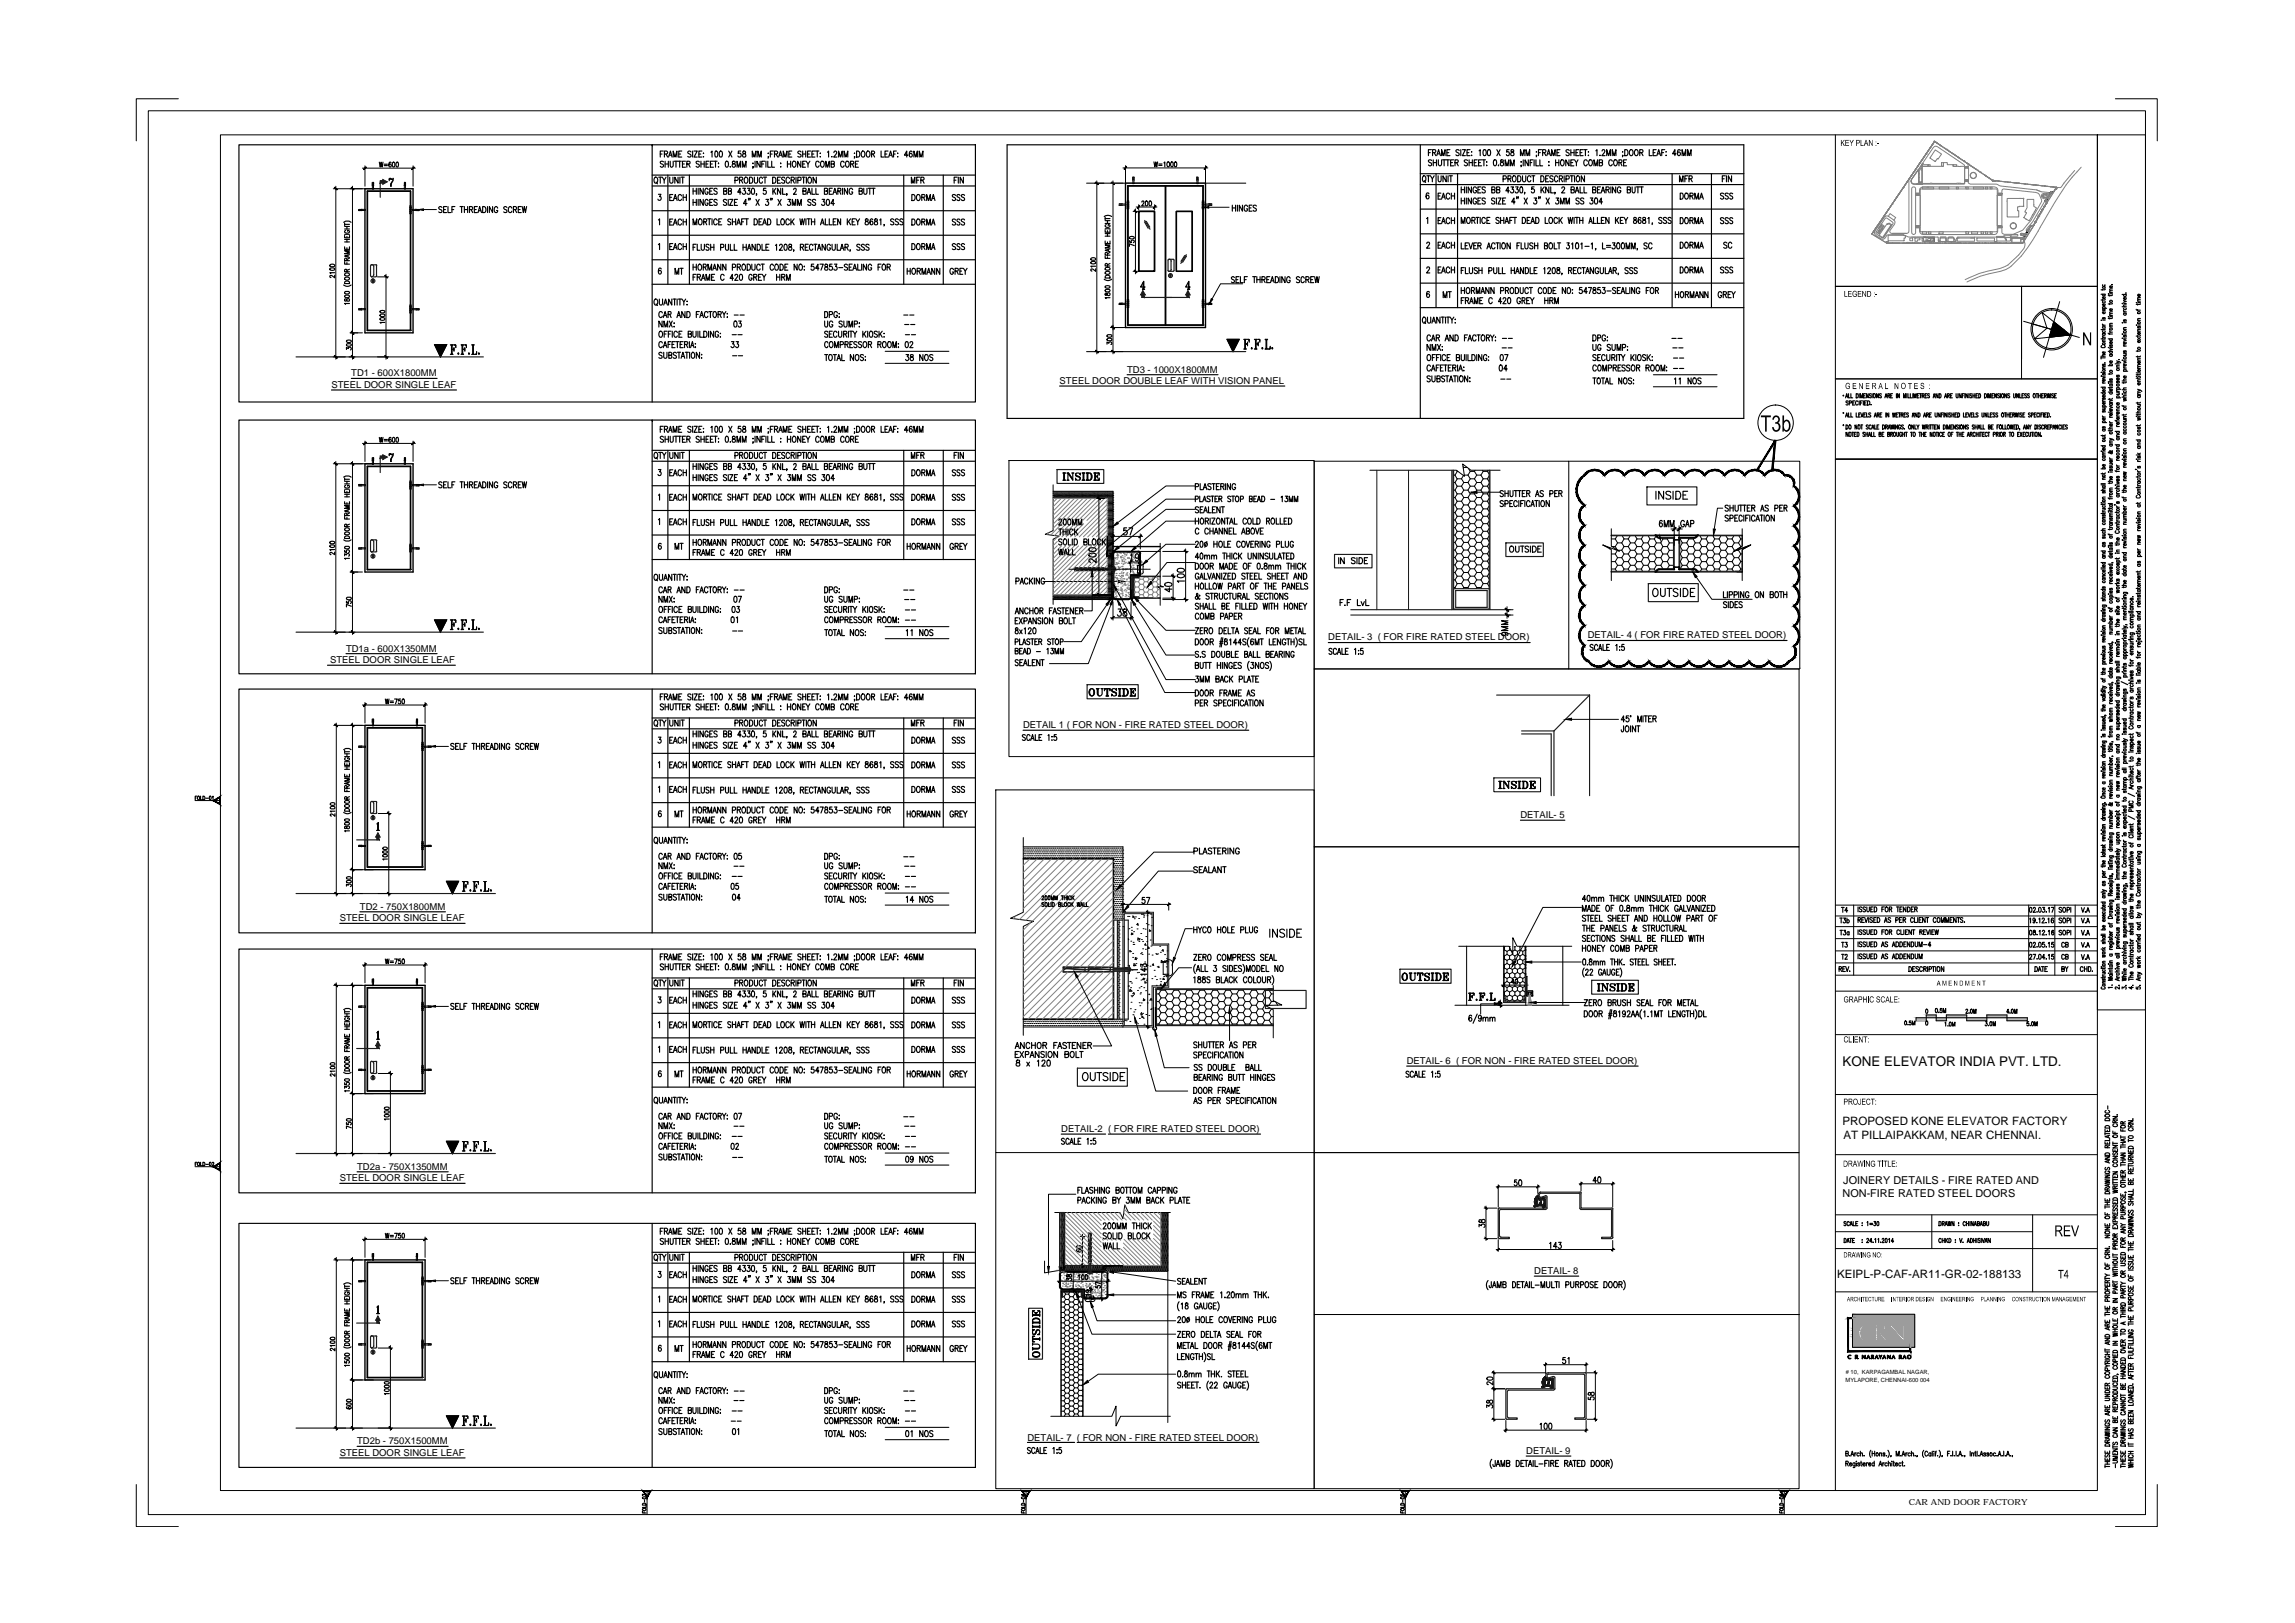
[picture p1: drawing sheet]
<svg xmlns="http://www.w3.org/2000/svg" width="420mm" height="297mm" viewBox="0 0 420 297" stroke-linecap="round" stroke-linejoin="round" font-family="sans-serif">
<defs><g id="words">
<text font-size="2.5" x="337.3" y="195.1">KONE ELEVATOR INDIA PVT. LTD.</text>
<g font-size="2.1">
<text x="337.3" y="205.9">PROPOSED KONE ELEVATOR FACTORY</text>
<text x="337.5" y="208.4">AT PILLAIPAKKAM, NEAR CHENNAI.</text>
<text x="336.3" y="233.9">KEIPL-P-CAF-AR11-GR-02-188133</text>
</g>
<g font-size="2">
<text x="337.3" y="219.2">NON-FIRE RATED STEEL DOORS</text>
<text x="337.5" y="216.7">JOINERY DETAILS - FIRE RATED AND</text>
</g>
<g font-size="1.7">
<text x="60.7" y="71">STEEL DOOR SINGLE LEAF</text>
<text x="64.3" y="68.9">TD1 - 600X1800MM</text>
<text x="194" y="70.3">STEEL DOOR DOUBLE LEAF WITH VISION PANEL</text>
<text x="206.3" y="68.2">TD3 - 1000X1800MM</text>
<text x="63.3" y="119.3">TD1a - 600X1350MM</text>
<text x="243.2" y="117.2">DETAIL- 3 ( FOR FIRE RATED STEEL DOOR)</text>
<text x="290.7" y="116.8">DETAIL- 4 ( FOR FIRE RATED STEEL DOOR)</text>
<text x="60.4" y="121.4">STEEL DOOR SINGLE LEAF</text>
<text x="187.3" y="133.3">DETAIL 1 ( FOR NON - FIRE RATED STEEL DOOR)</text>
<text x="278.4" y="149.7">DETAIL- 5</text>
<text x="65.9" y="166.5">TD2 - 750X1800MM</text>
<text x="62.2" y="168.6">STEEL DOOR SINGLE LEAF</text>
<text x="257.5" y="194.7">DETAIL- 6 ( FOR NON - FIRE RATED STEEL DOOR)</text>
<text x="194.3" y="207.2">DETAIL-2 ( FOR FIRE RATED STEEL DOOR)</text>
<text x="65.4" y="214.1">TD2a - 750X1350MM</text>
<text x="62.2" y="216.2">STEEL DOOR SINGLE LEAF</text>
<text x="280.9" y="233.2">DETAIL- 8</text>
<text x="188.1" y="263.7">DETAIL- 7 ( FOR NON - FIRE RATED STEEL DOOR)</text>
<text x="62.2" y="266.4">STEEL DOOR SINGLE LEAF</text>
<text x="65.4" y="264.3">TD2b - 750X1500MM</text>
<text x="279.4" y="266.1">DETAIL- 9</text>
</g>
<text font-size="1.5" x="349.4" y="275.4">CAR AND DOOR FACTORY</text>
<g font-size="1.1">
<text x="337.9" y="251.5"># 10, KARPAGAMBAL NAGAR,</text>
<text x="337.9" y="252.9">MYLAPORE, CHENNAI-600 004</text>
</g>
</g></defs>
<!-- layer: CRN-AR-TITLE -->
<g fill="none" stroke="#000" stroke-width=".18">
<path d="M370.1 52.4v16.9M370.5 58.8l10.2 3M372.2 59.3l3.4 1M373.9 57.2l5.1 4.1-6.5 .7 2.2-1.9zM377.1 55.2l-3 10.2M384 52.4h-48h48M336 69.3h48M184.7 84.3h55.9v54.2h-55.9zM240.6 84.4h46.6v38h-46.6zM287.2 84.4h42.3v37.9M336 84h48M240.6 122.4h88.8v32.6h-88.8z"/>
<path d="M287.2 122.4h42.2M329.5 122.3l-.1 .1M182.3 144.6h58.3v66.3h-58.3zM240.6 155h88.8v55.9h-88.8zM336 174h48M336 176.2h48M336 171.8h48M336 178.5h48M336 169.6h48M336 167.6h48M336 165.7h48M339.4 165.7v12.8"/>
<path d="M371.4 165.7v12.8M376.2 165.7v12.8M379.9 165.7v12.8M336 181.4h48M336 189.4h48M350.8 186.3h20.4v.5h-3.8v-1h-3.7v1h-3.6v-1h-3.8v1h-1.8v-1h-1.8v1h-1.9zM182.3 210.9v61.6h58.3v-61.6M240.6 210.9h88.8v29.7h-88.8zM336 211.3h48M336 200.3h48M336 228.5h48M336 225.4h36.1"/>
<path d="M336 236.4h48M336 222.3h48M353.7 222.3v6.2M372.1 222.3v14.1M240.6 240.6h88.8v31.9h-88.8z"/>
<circle cx="375.6" cy="60.3" r="3.8"/>
<circle cx="375.6" cy="60.3" r="3.5"/>
</g>
<!-- layer: TITLE -->
<g fill="none" stroke="#000" stroke-width=".18">
<path d="M32.7 18.1h-7.8v7.7M387.3 18.1h7.6v7.7M27.1 20.3h365.7v256.9h-365.7zM40.4 24.7h343.6v248.1h-343.6zM336 24.7v248.1M384 24.7h8.8v160.1h-8.8zM336 84h48M35.7 146.5h4.7M35.7 213.5h4.7M339.1 240.5h11.4v6.1h-11.4zM24.9 271.7v7.7h7.8M118.5 272.8v4.4"/>
<path d="M187.8 272.8v4.4M257.3 272.8v4.4M326.7 272.8v4.4M394.9 271.7v7.7h-7.6"/>
</g>
<g fill="#000" stroke="#000" stroke-width=".18">
<path d="M39.3 146.5l.9-.5 .2-.2zM39 146.5l1.4-.7-1.1 .7zM39 146.5l1.2 .6-.9-.6zM39 146.5l1.2 .6 .2 .2zM40.2 146v1.1l.2 .2zM40.4 145.8v1.5l-.2-1.3z"/>
<path d="M39.3 213.5l.9-.5 .2-.3zM39 213.5l1.4-.8-1.1 .8zM39 213.5l1.2 .5-.9-.5zM39 213.5l1.2 .5 .2 .3zM40.2 213v1l.2 .3zM40.4 212.7v1.6l-.2-1.3z"/>
<path d="M349.6 246.6l.2 .8v-.8zM349.6 246.6l.2 .8-.2-.2zM338.3 247.4h11.5l-.2-.2zM338.4 247.2h11.2l-11.3 .2zM338.3 241.2v6.2l.1-.2zM338.3 241.2l.1 .1v5.9zM338.3 241.2l.1 .1 .7-.1zM338.4 241.3l.7-.1v.1z"/>
<path d="M119 273l-.5 1.2 .7-1.4zM119 273l-.5 1.2v-.3zM117.7 272.8l.8 1.4v-.3zM117.7 272.8l.2 .2 .6 .9zM117.7 272.8l.2 .2 1.3-.2zM117.9 273l1.3-.2-.2 .2z"/>
<path d="M188.4 273l-.6 1.2 .9-1.4zM188.4 273l-.6 1.2v-.3zM187 272.8l.8 1.4v-.3zM187 272.8l.3 .2 .5 .9zM187 272.8l.3 .2 1.4-.2zM187.3 273l1.4-.2-.3 .2z"/>
<path d="M257.8 273l-.5 1.2 .7-1.4zM257.8 273l-.5 1.2v-.3zM256.5 272.8l.8 1.4v-.3zM256.5 272.8l.2 .2 .6 .9zM256.5 272.8l.2 .2 1.3-.2zM256.7 273l1.3-.2-.2 .2z"/>
<path d="M327.2 273l-.5 1.2 .8-1.4zM327.2 273l-.5 1.2v-.3zM325.9 272.8l.8 1.4v-.3zM325.9 272.8l.3 .2 .5 .9zM325.9 272.8l.3 .2 1.3-.2zM326.2 273l1.3-.2-.3 .2z"/>
</g>
<!-- layer: TITLETXT -->
<g fill="none" stroke="#000" stroke-width=".21">
<path d="M35.7 146.1h.2M36 145.7h-.3v.7M36.3 145.8v-.1a.32 .32 0 0 1 .3 .3 .32 .32 0 0 1-.3 .3zM36.7 145.7v.7h.3M37.1 145.7a.34 .34 0 0 1 .4 .4 .34 .34 0 0 1-.4 .3zM37.7 146.1h.5M38.4 145.8l.1-.1a.33 .33 0 0 1 .2 .3 .33 .33 0 0 1-.3 .3zM38.9 145.8l.1-.1v.7M35.7 213h.2M36 212.7h-.3v.7M36.2 212.8h.1a.3 .3 0 0 1 .3 .3 .3 .3 0 0 1-.3 .3zM36.7 212.7v.7h.3"/>
<path d="M37.1 212.7a.34 .34 0 0 1 .4 .3 .34 .34 0 0 1-.1 .4h-.3zM37.7 213.1h.5M38.4 212.8a.3 .3 0 0 1 .3 .3 .3 .3 0 0 1-.3 .3zM38.8 212.9a.17 .17 0 0 1 .3-.1 .17 .17 0 0 1 0 .3l-.3 .3h.4M338.3 248.2l.2-.2 .4 .1a.28 .28 0 0 0-.5 .2 .29 .29 0 0 0 .5 .3 .33 .33 0 0 1-.5 0 .33 .33 0 0 1-.1-.4zM339.7 248a.23 .23 0 0 1 .3 0 .23 .23 0 0 1 0 .3l-.1 .1 .3 .3-.4-.3-.1 .3zM340.9 248l.5 .5 .1-.5v.7l-.5-.5-.1 .5zM342 248l.4 .7h-.2a.22 .22 0 0 0-.2-.3 .22 .22 0 0 0-.2 .3zM342.6 248h.1a.2 .2 0 0 1 .3 .1 .2 .2 0 0 1-.2 .3l.3 .3-.4-.3-.1 .3zM343.5 248l.4 .7h-.1a.22 .22 0 0 0-.3-.3 .22 .22 0 0 0-.2 .3zM344 248l.3 .3 .2-.3-.2 .4v.3zM344.9 248l.3 .5v.2a.22 .22 0 0 0-.3-.3 .22 .22 0 0 0-.2 .3z"/>
<path d="M344.9 248.2l.1 .2h-.1zM345.5 248l.5 .5 .1-.5v.7l-.5-.5-.1 .5zM346.6 248l.3 .6v.1a.22 .22 0 0 0-.3-.3 .22 .22 0 0 0-.2 .3zM347.7 248a.21 .21 0 0 1 .4 .1 .2 .2 0 0 1-.2 .3l.3 .3-.4-.3-.1 .3zM347.8 248.1h.2v.2h-.2zM348.6 248l.4 .7h-.2a.22 .22 0 0 0-.2-.3 .22 .22 0 0 0-.2 .3zM117.6 276.6v.3h.7M117.6 273.7v-.2l.3 .1a.22 .22 0 0 1 .2-.2 .22 .22 0 0 1 .2 .3l-.1 .1M117.7 276.1a.34 .34 0 0 1 .4 0 .34 .34 0 0 1 .2 .3 .32 .32 0 0 1-.4 .1 .32 .32 0 0 1-.2-.4zM117.7 275.2a.35 .35 0 0 1 .4-.1 .35 .35 0 0 1 .2 .4h-.7zM117.7 274l.3-.1 .3 .2a.33 .33 0 0 1-.4 .2 .33 .33 0 0 1-.2-.3zM117.9 276.7v.2"/>
<path d="M118 274.5v.4M118.3 275.6v.3h-.7M187 276.6v.3h.7M187 276.1h.1a.32 .32 0 0 1 .4 0 .32 .32 0 0 1 .1 .3 .32 .32 0 0 1-.3 .1 .32 .32 0 0 1-.3-.4zM187 275.2h.1a.33 .33 0 0 1 .4-.1 .33 .33 0 0 1 .2 .4h-.7zM187 274l.4-.1 .3 .2a.33 .33 0 0 1-.4 .2 .33 .33 0 0 1-.3-.3zM187.3 276.7v.2M187.4 274.5v.4M187.5 273.4v.4l-.5-.2h.7M187.7 275.6v.3h-.7M256.4 276.6v.3h.7M256.4 273.5v.2l.3 .1-.1-.1a.23 .23 0 0 1 .3-.3 .23 .23 0 0 1 .2 .3l-.1 .1"/>
<path d="M256.5 276.1a.34 .34 0 0 1 .4 0 .34 .34 0 0 1 .2 .3 .32 .32 0 0 1-.4 .1 .32 .32 0 0 1-.2-.4zM256.5 275.2a.35 .35 0 0 1 .4-.1 .35 .35 0 0 1 .2 .4h-.7zM256.5 274l.3-.1 .3 .2a.33 .33 0 0 1-.3 .2 .33 .33 0 0 1-.3-.3zM256.7 276.7v.2M256.8 274.5v.4M257.1 275.6v.3h-.7M325.8 276.6v.3h.7M325.9 276.1a.32 .32 0 0 1 .4 0 .32 .32 0 0 1 .1 .3 .32 .32 0 0 1-.3 .1 .32 .32 0 0 1-.2-.4zM325.9 275.2a.33 .33 0 0 1 .4-.1 .33 .33 0 0 1 .2 .4h-.7zM325.9 274l.3-.1 .3 .2a.33 .33 0 0 1-.4 .2 .33 .33 0 0 1-.2-.3zM325.9 273.5l-.1 .1a.33 .33 0 0 0 .3 .2 .33 .33 0 0 0 .3-.3 .17 .17 0 0 0-.2 0 .17 .17 0 0 0 .1 .3M326.2 276.7v.2"/>
<path d="M326.2 274.5v.4M326.5 275.6v.3h-.7"/>
<circle cx="339.8" cy="248.2" r=".15"/>
<circle cx="342" cy="248.3" r=".12"/>
<circle cx="342.8" cy="248.2" r=".14"/>
<circle cx="343.6" cy="248.3" r=".13"/>
<circle cx="346.6" cy="248.3" r=".13"/>
<circle cx="348.7" cy="248.3" r=".12"/>
<circle cx="349.5" cy="248.3" r=".34"/>
<circle cx="349.6" cy="248.4" r=".29"/>
</g>
<!-- layer: CRN-AR-TITLETXT -->
<g fill="#000">
<path d="M337 25.6h.2v.6l.4-.6h.1l-.3 .4 .3 .7h-.1l-.3-.6-.1 .6h-.2zM337.8 25.6h.7v.1h-.5v.4h.5v.1h-.5v.4h.5v.1h-.7zM338.6 25.6h.1l.3 .5 .2-.5h.2l-.4 .6v.5zM340.6 25.6h.2v1h.4v.1h-.6zM342.2 25.6h.1l.4 .9 .1-.9v1.1l-.5-.9v.9h-.1zM343.7 26.2h.3v.2h-.3zM337.7 53.3h.1v.9h.4v.1h-.5zM338.3 53.3h.7v.1h-.5v.3h.4v.1h-.4v.4h.5v.1h-.7zM339.2 53.4l.5-.2 .2 .2 .1 .2h-.2a.35 .35 0 0 0-.5-.1 .35 .35 0 0 0 0 .5v.1a.28 .28 0 0 0 .3 .1 .28 .28 0 0 0 .2-.1v-.2h-.2v-.1h.4v.4l-.3 .2-.5-.2zM340.1 53.3h.7v.1h-.6v.3h.5v.1h-.5v.4h.6v.1h-.7zM340.9 53.3h.2l.4 .8v-.8h.1v1h-.1l-.4-.8v.8h-.2zM343.3 53.8h.4v.2h-.4z"/>
<path d="M338.1 70.1h.4l.2 .3h-.1a.32 .32 0 0 0-.5-.2 .32 .32 0 0 0-.1 .5v.2a.3 .3 0 0 0 .6 .1v-.3h-.3v-.1h.4v.4l-.3 .2-.4-.2-.1-.6zM339.2 70.1h.6v.1h-.5v.4h.5v.1h-.5v.3h.6v.2h-.7zM340.4 70.1l.5 .9v-.9h.2v1.1h-.2l-.4-.9-.1 .9zM341.6 70.1h.6v.1h-.5v.4h.5v.1h-.5v.3h.5v.2h-.6zM345.1 70.1h.1v.9h.5v.2h-.6zM346.9 70.1h.1l.4 .9 .1-.9v1.1h-.1l-.4-.9v.9h-.1zM349.3 70.1h.7v.1h-.3v1h-.1v-1h-.3zM350.4 70.1h.7v.1h-.5v.4h.5v.1h-.5v.3h.5v.2h-.7zM351.7 70.1h.4l.2 .2-.2 .1a.19 .19 0 0 0-.1-.2 .19 .19 0 0 0-.2 .1 .19 .19 0 0 0 .1 .2l.1 .1a.31 .31 0 0 1 .3 .3 .31 .31 0 0 1-.4 .3 .31 .31 0 0 1-.2-.4 .23 .23 0 0 0 .3 .3 .23 .23 0 0 0 .2-.3 .23 .23 0 0 0-.4-.1 .31 .31 0 0 1-.1-.6zM381.4 60.8h.2l1 1.9v-1.9h.2v2.4h-.2l-1-1.9v1.9h-.2zM389.7 128.1h.3l-.3 .1zM337.7 182.5v-.1a.41 .41 0 0 1 .7 .3l-.1-.1a.36 .36 0 0 0-.5 0 .36 .36 0 0 0-.1 .5 .31 .31 0 0 0 .6 .1v-.2h-.3v-.1h.4v.4l-.2 .1a.57 .57 0 0 1-.6-.3 .57 .57 0 0 1 .1-.6z"/>
<path d="M337.7 189.7a.37 .37 0 0 1 .6 .3h-.1a.31 .31 0 0 0-.4-.1 .31 .31 0 0 0-.1 .4v.1a.26 .26 0 0 0 .3 .3 .26 .26 0 0 0 .2-.3l.1 .1-.1 .3h-.4l-.1-.1-.1-.8zM338.5 189.7h.1v.9h.4v.2h-.5zM339.2 189.7h.1v1.1h-.1zM339.5 189.7h.7v.1h-.6v.4h.5v.1h-.5v.3h.6v.2h-.7zM340.3 189.7h.2l.4 .8 .1-.8v1.1h-.1l-.4-.9v.9h-.2zM341.1 182.4h.1v.4h.4v-.4h.2v1.1h-.2v-.5h-.4v.5h-.1zM341.1 189.7h.8v.1h-.3v1h-.2v-1h-.3zM342 182.4h.1v1.1h-.1zM342.4 182.5l.3-.2 .3 .3-.1 .1v-.1a.31 .31 0 0 0-.5 0 .31 .31 0 0 0 0 .4 .28 .28 0 0 0 .3 .3 .28 .28 0 0 0 .3-.2 .32 .32 0 0 1-.3 .4 .32 .32 0 0 1-.4-.4zM343.5 182.5a.35 .35 0 0 1 .4-.1 .35 .35 0 0 1 .3 .3h-.1a.23 .23 0 0 0-.3-.3 .23 .23 0 0 0-.2 .4 .23 .23 0 0 0 .4 0l.2 .3a.31 .31 0 0 1-.3 .4 .31 .31 0 0 1-.3-.4 .24 .24 0 0 0 .2 .2 .24 .24 0 0 0 .3-.3l-.6-.2zM344.4 182.5h.1a.29 .29 0 0 1 .3-.1 .29 .29 0 0 1 .2 .3 .3 .3 0 0 0-.4-.2 .3 .3 0 0 0-.2 .4l.1 .2a.26 .26 0 0 0 .3 .2 .26 .26 0 0 0 .2-.2h.1l-.1 .2a.41 .41 0 0 1-.5 .1 .41 .41 0 0 1-.2-.5zM346 182.4h.2v.9h.4v.2h-.6z"/>
<path d="M346.8 182.4h.6v.1h-.5v.3h.5v.2h-.5v.3h.5v.2h-.6zM355.6 179.5h.2l.2 .8 .2-.8h.1v.9l-.1-.8-.2 .8-.3-.8-.1 .8zM356.8 179.5h.5l-.4 .1v.3h.4l-.4 .1v.3l.4 .1h-.5zM357.7 179.5h.2l.3 .7 .1-.7v.9l-.4-.7v.7h-.2zM359.8 179.5h.2l.2 .8 .2-.8h.1v.9l-.1-.8-.2 .8-.3-.8v.8h-.1zM361 179.5h.5l-.4 .1v.3h.4l-.4 .1v.3l.4 .1h-.5zM362 179.5l.4 .7 .1-.7v.9l-.5-.7v.7zM362.9 179.5h.6l-.2 .1v.8h-.2v-.8zM340.6 201.1l.1 .7a.23 .23 0 0 1-.2 .4 .23 .23 0 0 1-.2-.4 .16 .16 0 0 0 .1 .3 .18 .18 0 0 0 .2-.3zM340 212.4h.2l.1 1 .2-1h.2l.2 1 .2-1h.1l-.3 1.1h-.1l-.2-.9-.3 .9zM340.9 201.1h.6v.1h-.5v.3h.5v.2h-.5v.4h.5v.1h-.6zM341.3 212.4h.1v1.1h-.1z"/>
<path d="M341.6 212.4h.1l.5 .9v-.9h.1v1.1h-.1l-.5-.8v.8h-.1zM341.7 201.3l.2-.2h.3l.2 .3-.1-.1a.22 .22 0 0 0-.2-.1 .22 .22 0 0 0-.2 .1l-.1 .3a.3 .3 0 0 0 .1 .4 .3 .3 0 0 0 .4-.2h.1v.2l-.3 .2a.61 .61 0 0 1-.4-.9zM342.5 201.1h.7v.1h-.3v1h-.1v-1h-.3zM342.6 212.6l.5-.2 .2 .3-.1 .1a.33 .33 0 0 0-.5-.2 .33 .33 0 0 0-.1 .5 .31 .31 0 0 0 .2 .3 .31 .31 0 0 0 .4-.1v-.2h-.3v-.1h.4v.4l-.2 .1-.5-.1zM343.7 212.4h.7v.2h-.3v.9h-.1v-.9h-.3zM344.6 212.4h.1v1.1h-.1zM344.8 212.4h.7v.2h-.3v.9h-.1v-.9h-.3zM345.6 212.4h.2v1h.4v.1h-.6zM346.3 212.4h.7v.2h-.5v.3h.4v.1h-.4v.4h.5v.1h-.7zM339.5 237.4a.19 .19 0 0 1 .3 0 .19 .19 0 0 1 .1 .2 .25 .25 0 0 0-.4 0 .25 .25 0 0 0 .1 .4l.1 .1 .2-.2a.26 .26 0 0 1-.3 .3 .26 .26 0 0 1-.2-.4zM339.7 229.2l.3 .8 .1-.8h.1l.2 .8 .2-.8-.1 .9h-.2l-.1-.8-.3 .8zM340.1 237.4l.1 .3h.3v-.3v.8v-.4h-.3l-.1 .4z"/>
<path d="M340.7 237.4l.1 .8zM340.8 229.2v.9zM341 229.2h.1l.4 .8 .1-.8v.9l-.5-.7v.7h-.1zM340.9 237.4h.5h-.2v.8l-.1-.8zM341.5 237.4h.4h-.3v.3h.3l-.3 .1v.2h.3v.2h-.4zM341.9 229.3l.3-.1 .2 .2h-.1a.32 .32 0 0 0-.5 .1 .32 .32 0 0 0 .1 .5h.3l.1-.2h-.2v-.1h.3v.4h-.5l-.2-.4zM342.1 237.4h.1a.19 .19 0 0 1 .2 0 .19 .19 0 0 1 .1 .2 .24 .24 0 0 0-.4 0 .24 .24 0 0 0 .1 .4l.2 .1 .1-.2a.25 .25 0 0 1-.3 .3 .25 .25 0 0 1-.2-.4zM342.7 237.4h.4h-.1v.8l-.1-.8zM342.9 229.2l.4 .8v-.8h.2v.9h-.2l-.3-.7-.1 .7zM343.3 237.4v.4a.18 .18 0 0 0 .2 .3 .18 .18 0 0 0 .1-.3l.1-.4v.5a.24 .24 0 0 1-.2 .3 .24 .24 0 0 1-.2-.4zM344.5 237.4h.4h-.3v.3h.3l-.3 .1v.2h.4v.2h-.5zM346.3 237.4l.1 .8z"/>
<path d="M346.6 237.4l.4 .6v-.6v.8l-.4-.7v.7zM347.1 237.4h.5h-.2v.8v-.8zM347.7 237.4h.5h-.4v.3h.4l-.4 .1v.2h.4v.2h-.5zM348.9 237.4l.1 .8zM351.4 237.4h.4h-.3v.3h.3l-.3 .1v.2h.3v.2h-.4zM352 237.4a.18 .18 0 0 1 .2-.1 .18 .18 0 0 1 .1 .3v-.1a.15 .15 0 0 0-.2 0 .15 .15 0 0 0-.1 .2 .15 .15 0 0 0 .3 0 .21 .21 0 0 1 .1 .3 .21 .21 0 0 1-.3 .1 .21 .21 0 0 1-.1-.2 .17 .17 0 0 0 .1 .2 .17 .17 0 0 0 .2-.2 .17 .17 0 0 0-.2-.1l-.2-.2zM352.6 237.4l.1 .8zM352.9 237.4a.22 .22 0 0 1 .3-.1 .22 .22 0 0 1 0 .3 .25 .25 0 0 0-.3 0 .25 .25 0 0 0 0 .4l.2 .1 .1-.3-.1-.1h.2v.4a.41 .41 0 0 1-.5-.1 .41 .41 0 0 1 .1-.6zM353.5 237.4l.4 .6 .1-.6v.8l-.5-.7v.7zM355.3 237.4h.5h-.4v.3h.3l-.3 .1v.2h.4v.2h-.5zM355.9 237.4l.4 .6 .1-.6v.8l-.4-.7-.1 .7zM356.6 237.4h.1a.25 .25 0 0 1 .2-.1 .25 .25 0 0 1 .2 .3h-.1a.26 .26 0 0 0-.4 0 .26 .26 0 0 0 .1 .4h.3v-.2l-.2-.1h.3v.3a.38 .38 0 0 1-.6 0 .38 .38 0 0 1 .1-.6z"/>
<path d="M357.2 237.4l.1 .8zM357.5 237.4l.4 .6v-.6v.8l-.4-.7v.7zM358.1 237.4h.4h-.3v.3h.3l-.3 .1v.2h.4v.2h-.5zM358.7 237.4h.4h-.4v.3h.4l-.4 .1v.2h.4v.2h-.4zM359.9 237.4l.1 .8zM360.1 237.4l.5 .6 .1-.6v.8l-.5-.7-.1 .7zM360.8 237.4h.1a.25 .25 0 0 1 .3-.1 .25 .25 0 0 1 .1 .3h-.1a.26 .26 0 0 0-.4 .1 .26 .26 0 0 0 .2 .3h.2v-.2l-.1-.1h.2l-.1 .4h-.3l-.2-.3zM363.3 237.4v.6h.4v.2h-.4zM364.3 237.4l.5 .6v-.6v.8l-.4-.7-.1 .7zM365 237.4l.4 .6 .1-.6v.8l-.4-.7-.1 .7zM365.6 237.4l.1 .8zM365.9 237.4l.3 .6 .1-.6v.8l-.4-.7v.7z"/>
<path d="M366.5 237.5l.1-.1a.29 .29 0 0 1 .4 .2 .28 .28 0 0 0-.5 0 .28 .28 0 0 0 .2 .4h.3v-.2l-.3-.1h.3v.4h-.4l-.1-.2zM368.4 237.4h.1a.25 .25 0 0 1 .3-.1 .25 .25 0 0 1 .1 .3h-.1a.26 .26 0 0 0-.4 0 .26 .26 0 0 0 .1 .4l.2 .1 .1-.2a.26 .26 0 0 1-.3 .3 .26 .26 0 0 1-.1-.5zM369.7 237.4l.4 .6 .1-.6v.8l-.4-.7-.1 .7zM370.3 237.4a.18 .18 0 0 1 .3-.1 .18 .18 0 0 1 .1 .3v-.1a.15 .15 0 0 0-.2 0 .15 .15 0 0 0-.1 .2 .15 .15 0 0 0 .2 0 .22 .22 0 0 1 .2 .3 .22 .22 0 0 1-.2 .1 .22 .22 0 0 1-.2-.2 .17 .17 0 0 0 .1 .2 .17 .17 0 0 0 .2-.2 .17 .17 0 0 0-.2-.1l-.2-.2zM370.9 237.4h.5h-.2v.8l-.1-.8zM372.1 237.4l.1 .4a.18 .18 0 0 0 .1 .3 .18 .18 0 0 0 .2-.3l.1-.4v.5a.26 .26 0 0 1-.2 .2 .26 .26 0 0 1-.3-.1zM372.8 237.4a.19 .19 0 0 1 .3 0 .19 .19 0 0 1 0 .2 .24 .24 0 0 0-.3 0 .24 .24 0 0 0 0 .4l.2 .1 .1-.2a.25 .25 0 0 1-.2 .3 .25 .25 0 0 1-.2-.4zM373.3 237.4h.5h-.2v.8l-.1-.8zM373.9 237.4l.1 .8zM374.8 237.4l.4 .6 .1-.6v.8l-.4-.7-.1 .7zM375.7 237.4h.1l.2 .6 .3-.6v.8l-.1-.7-.2 .7-.2-.7-.1 .7zM377 237.4l.4 .6 .1-.6v.8l-.4-.7-.1 .7z"/>
<path d="M376.8 232.4h1v.2h-.4v1.4h-.2v-1.4h-.4zM377.8 224.3h1.2v.2h-.9v.6h.8v.2h-.8v.7h.9v.3h-1.2zM378.3 237.4a.22 .22 0 0 1 .3 0 .22 .22 0 0 1 .1 .2 .2 .2 0 0 0-.3-.1 .2 .2 0 0 0-.1 .2v.1a.23 .23 0 0 0 .1 .2 .23 .23 0 0 0 .3 0v-.2l-.2-.1h.3v.3l-.2 .2-.4-.2zM378.9 237.4h.5h-.4v.3h.3l-.3 .1v.2h.4v.2h-.5zM379.5 237.4h.1l.2 .6 .2-.6h.1v.8l-.1-.7-.2 .7-.2-.7-.1 .7zM379.2 224.3h.2l.5 1.7 .5-1.7h.2l-.6 2h-.2zM380.2 237.4h.5h-.4v.3h.3l-.3 .1v.2h.4v.2h-.5zM380.8 237.4l.4 .6 .1-.6v.8l-.4-.7-.1 .7zM381.4 237.4h.5h-.2v.8l-.1-.8z"/>
<path d="M339.8 25.6h.4a.32 .32 0 0 1 .3 .4 .32 .32 0 0 1-.3 .2h-.2v.5h-.2zM340 25.7v.4h.2a.19 .19 0 0 0 .2-.2 .19 .19 0 0 0-.2-.2z"/>
<path d="M341.6 25.6h.1l.4 1.1h-.2l-.1-.3h-.3l-.2 .3h-.1zM341.6 25.7l-.1 .5h.3z"/>
<path d="M343.4 25.9l.1 .1zM343.4 26.5h.1v.2h-.1z"/>
<path d="M341.8 53.3h.6l.1 .2v.4a.32 .32 0 0 1-.3 .4h-.4zM341.9 53.4v.8h.4l.1-.3v-.4l-.1-.1z"/>
<path d="M343.1 53.6l.1 .1zM343.1 54.2l.1 .1z"/>
<path d="M342.7 70.1h.4a.3 .3 0 0 1 .4 .3 .3 .3 0 0 1-.3 .3l.3 .5h-.1l-.3-.5h-.2v.5h-.2zM342.9 70.2v.4h.2a.19 .19 0 0 0 .2-.2 .19 .19 0 0 0-.2-.2z"/>
<path d="M344.2 70.1h.2l.3 1.1h-.1l-.1-.3h-.4l-.1 .3h-.1zM344.3 70.2l-.2 .5h.3z"/>
<path d="M348.1 70.2l.2-.1 .5 .1 .1 .6-.2 .4h-.4l-.2-.2zM348.3 70.2l-.1 .5a.34 .34 0 0 0 .4 .4 .34 .34 0 0 0 .2-.6l-.2-.3z"/>
<path d="M353.2 70.4l.1 .1zM353.2 71h.1v.2h-.1z"/>
<path d="M338.6 182.4h.3a.3 .3 0 0 1 .4 .2 .3 .3 0 0 1-.3 .4l.3 .5h-.1l-.3-.5h-.2v.5h-.1zM338.7 182.5v.3h.2a.17 .17 0 0 0 .2-.1 .17 .17 0 0 0-.2-.2z"/>
<path d="M339.7 182.4h.1l.4 1.1h-.2v-.4h-.4l-.1 .4h-.1zM339.7 182.5l-.1 .5h.3z"/>
<path d="M340.2 182.4h.4a.32 .32 0 0 1 .3 .3 .32 .32 0 0 1-.3 .3h-.2v.5h-.2zM340.4 182.5v.4h.2a.19 .19 0 0 0 .2-.2 .19 .19 0 0 0-.2-.2z"/>
<path d="M342 190l.1 .1zM342 190.6h.1v.2h-.1z"/>
<path d="M345.5 182.4h.1l.4 1.1h-.2v-.4h-.4l-.1 .4h-.1zM345.5 182.5l-.1 .5h.3z"/>
<path d="M347.6 182.7h.1v.1h-.1zM347.6 183.3h.1v.2h-.1z"/>
<path d="M354.9 179.5h.1l.3 .9h-.2v-.3h-.3l-.1 .3h-.1zM354.9 179.6l-.1 .4h.2z"/>
<path d="M358.8 179.5h.2a.5 .5 0 0 1 .3 .8l-.5 .1zM358.9 179.6v.7h.2l.2-.2v-.4l-.1-.1z"/>
<path d="M337.5 212.4h.5l.2 .2 .1 .5-.3 .4h-.5zM337.6 212.6v.8h.4l.1-.2v-.4l-.1-.2z"/>
<path d="M337.6 201.1h.3a.32 .32 0 0 1 .4 .3 .32 .32 0 0 1-.4 .3h-.2v.5h-.1zM337.7 201.2v.4h.3a.19 .19 0 0 0 .1-.2 .19 .19 0 0 0-.2-.2z"/>
<path d="M338.4 212.4h.4a.3 .3 0 0 1 .3 .3 .3 .3 0 0 1-.2 .3l.3 .5h-.1l-.3-.4h-.3l-.1 .4zM338.5 212.6v.3h.3a.19 .19 0 0 0 .2-.1 .19 .19 0 0 0-.2-.2z"/>
<path d="M338.4 201.1h.4a.33 .33 0 0 1 .3 .3 .33 .33 0 0 1-.2 .3l.3 .5h-.1l-.4-.5h-.1v.5h-.2zM338.6 201.2v.3h.2a.17 .17 0 0 0 .2-.1 .17 .17 0 0 0-.2-.2z"/>
<path d="M339.5 212.4h.2l.3 1.1h-.1l-.1-.3h-.4l-.1 .3h-.1zM339.6 212.6l-.2 .5h.3z"/>
<path d="M339.4 201.2l.5-.1 .2 .2v.6l-.2 .3h-.4l-.2-.2v-.6zM339.5 201.3l-.1 .4a.33 .33 0 0 0 .4 .3 .33 .33 0 0 0 .2-.5l-.2-.3z"/>
<path d="M343.3 201.4h.2v.1h-.2zM343.3 202h.2v.2h-.2z"/>
<path d="M347.1 212.7h.2v.2h-.2zM347.1 213.4h.2v.1h-.2z"/>
<path d="M337.6 229.2h.4l.2 .5a.32 .32 0 0 1-.4 .4h-.2zM337.7 229.3v.7h.2l.2-.1v-.4l-.1-.2z"/>
<path d="M338.4 237.4l.3 .8-.1-.3h-.3l-.2 .3zM338.4 237.4l-.1 .4h.3z"/>
<path d="M338.3 229.2h.3a.28 .28 0 0 1 .3 .2 .28 .28 0 0 1-.2 .3l.3 .4h-.1l-.3-.4h-.2l-.1 .4zM338.4 229.3v.3h.4v-.3z"/>
<path d="M338.8 237.4h.3a.21 .21 0 0 1 .2 .2 .21 .21 0 0 1-.2 .2l.3 .4h-.2l-.2-.4h-.1l-.1 .4zM338.9 237.4v.3l.3-.1-.1-.2z"/>
<path d="M339.3 229.2h.1l.3 .9h-.1l-.1-.2h-.3l-.1 .2h-.1zM339.3 229.3l-.1 .4h.2z"/>
<path d="M343.7 229.3l.1-.1a.49 .49 0 0 1 .5 .3 .49 .49 0 0 1-.2 .6h-.1a.4 .4 0 0 1-.4-.1 .4 .4 0 0 1 0-.5zM343.7 229.4v.3a.29 .29 0 0 0 .4 .3 .29 .29 0 0 0 0-.5v-.1a.22 .22 0 0 0-.2-.1 .22 .22 0 0 0-.2 .1z"/>
<path d="M343.8 237.4h.3a.21 .21 0 0 1 .3 .2 .21 .21 0 0 1-.2 .2l.2 .4h-.1l-.2-.4h-.2l-.1 .4zM343.9 237.4v.3h.4l-.1-.3z"/>
<path d="M344.4 229.4l.1 .2zM344.4 230l.1 .1z"/>
<path d="M348.3 237.4h.3a.21 .21 0 0 1 .2 .2 .21 .21 0 0 1-.2 .2l.2 .4-.3-.4h-.1l-.1 .4zM348.4 237.4v.3h.3v-.3z"/>
<path d="M349.2 237.4h.1a.37 .37 0 0 1 .4 .3 .37 .37 0 0 1-.4 .4l-.2-.2zM349.3 237.4v.3a.25 .25 0 0 0 0 .3 .25 .25 0 0 0 .3 0 .25 .25 0 0 0 0-.3v-.3z"/>
<path d="M349.9 237.4h.3a.24 .24 0 0 1 .2 .2 .24 .24 0 0 1-.2 .2l.2 .4-.3-.4h-.2v.4zM349.9 237.4v.3h.3v-.3z"/>
<path d="M350.7 237.4h.4l.2 .2-.2 .5-.4 .1zM350.8 237.4v.6h.2a.31 .31 0 0 0 .2-.3 .31 .31 0 0 0-.2-.3z"/>
<path d="M359.3 237.4h.3a.21 .21 0 0 1 .2 .2 .21 .21 0 0 1-.2 .2l.2 .4-.3-.4h-.2v.4zM359.3 237.4v.3h.4l-.1-.3z"/>
<path d="M362.7 237.4h.2a.23 .23 0 0 1 .2 .2 .23 .23 0 0 1-.2 .2h-.1l-.1 .4zM362.8 237.4v.3h.3l-.1-.3z"/>
<path d="M363.9 237.4l.4 .8-.2-.3h-.3v.3h-.1zM364 237.4l-.1 .4h.2z"/>
<path d="M369 237.5l.1-.1a.35 .35 0 0 1 .5 .4 .35 .35 0 0 1-.6 .2zM369.1 237.5v.2a.27 .27 0 0 0 0 .3 .27 .27 0 0 0 .4 0 .27 .27 0 0 0 0-.4l-.1-.2z"/>
<path d="M371.4 237.4h.3a.24 .24 0 0 1 .3 .2 .24 .24 0 0 1-.2 .2l.2 .4-.3-.4h-.2l-.1 .4zM371.5 237.4v.3h.3v-.3z"/>
<path d="M374.2 237.4a.36 .36 0 0 1 .5 .4 .36 .36 0 0 1-.5 .2zM374.2 237.5v.1a.25 .25 0 0 0 .1 .4 .25 .25 0 0 0 .3-.2 .28 .28 0 0 0-.1-.3 .28 .28 0 0 0-.3 0z"/>
<path d="M376.3 224.3l1.1 .1 .1 .5-.2 .4h-.2l.6 1h-.3l-.5-.9h-.4v.9h-.2zM376.5 224.5v.7l.7-.1 .1-.1-.1-.5z"/>
<path d="M376.6 237.4h.1l.3 .8h-.2v-.3h-.3l-.1 .3zM376.6 237.4l-.1 .4h.2z"/>
<path d="M377.8 237.4l.3 .8-.1-.3h-.3v.3h-.2zM377.8 237.4v.4h.2z"/>
<path d="M378.4 232.4h.1v1h.2v.2h-.2v.4h-.1v-.4h-.6zM378.4 232.7l-.4 .7h.4z"/>
</g>
<g fill="none" stroke="#000" stroke-width=".21">
<path d="M384.7 58.6h.1M384.7 53.8h.7M384.9 59.3l.2 .2M384.9 52.9v.2M384.9 54.8v.2M384.9 59.5h.5M384.9 56.6l.5 .3M384.9 56.4h.8M384.9 52.2h.1M385 58.6h.4M385 58.1l-.1 .1 .1 .2 .3-.3v.3M385 56.4v-.1a.21 .21 0 0 1 .2-.2 .21 .21 0 0 1 .1 .3"/>
<path d="M385 55.1v.1a.22 .22 0 0 0 .2 .3 .22 .22 0 0 0 .1-.4M385 53.8v.1a.21 .21 0 0 0 .2 .3 .21 .21 0 0 0 .1-.4M385.3 57.1h.1a.22 .22 0 0 1-.2 .3 .22 .22 0 0 1-.2-.3h.1v.3M385.3 55.6l.1 .1a.21 .21 0 0 1-.2 .2 .21 .21 0 0 1-.2-.3h.1v.3M385.3 54.3l.1 .1a.22 .22 0 0 1-.2 .3 .22 .22 0 0 1-.2-.3l.1-.1v.4M385.3 52.2h.1M385.4 54.8l-.1 .1h-.6M385.4 52.9l-.1 .1h-.6M385.4 56.6l-.5 .3M386 58h.1M386 53.8h.1M386.2 54v.2"/>
<path d="M386.2 55.5v.3M386.2 58.2v.2M386.2 59.8h.5M386.2 57.7h.5M386.2 53.6h.5M386.3 58h.4M386.3 53.8h.4M386.6 56.5l.1 .1a.21 .21 0 0 1-.2 .3 .22 .22 0 0 1-.2-.4l.1 .4M386.6 52.3a.22 .22 0 0 1 0 .4 .22 .22 0 0 1-.3-.1v-.2l.1-.1v.4M386.6 52.1h.1M386.7 59.5h-.4v.3M386.7 59.2h-.4v.3"/>
<path d="M386.7 58.1l-.1 .2h-.6M386.7 57.4h-.4v.3M386.7 57.1h-.4v.3M386.7 55.5v.1h-.7M386.7 53.9l-.1 .2h-.6M386.7 53.2l-.4 .1v.3M386.7 52.9h-.4v.3M388.5 59.1h.1M388.5 55.6h.1M388.5 53.9h.8M388.5 56.1h.8M388.8 56.8l.2 .3"/>
<path d="M388.8 55l.5 .2-.5 .1M388.8 57.3h.5M388.8 57.1h.5M388.8 59.1h.5M388.8 55.5h.5M388.9 58.5l-.1 .3 .4-.3v.3M388.9 57.3l-.1 .1a.23 .23 0 0 0 .2 .3 .23 .23 0 0 0 .2-.4M388.9 56.3a.22 .22 0 0 0 0 .4 .22 .22 0 0 0 .3-.1v-.3M388.9 53.9l-.1 .1a.23 .23 0 0 0 .3 .3 .23 .23 0 0 0 .1-.4M389.2 54.4v.1a.22 .22 0 0 1-.2 .3 .22 .22 0 0 1-.2-.3l.2-.1v.4M389.2 53.6h.1M389.3 59.9l-.5 .1 .1 .3"/>
<path d="M389.3 55.8h-.5l.1 .3M391.1 59.5h.1M391.1 56.6l.1 .2h.7M391.1 55.4h.1M391.3 55.6v.2M391.3 56.6v.3M391.3 58.6h.6M391.3 55.1h.6M391.4 59.5h.5M391.4 55.4h.5M391.4 59.7v.4l.2-.4h.2l.1 .2-.2 .2M391.7 53.8l.1 .1a.22 .22 0 0 1-.1 .3 .22 .22 0 0 1-.3-.1 .22 .22 0 0 1 .1-.3l.1 .4"/>
<path d="M391.9 58.3h-.5l.1 .3M391.9 55.6l-.1 .1h-.7M391.9 54.8h-.5l.1 .3M391.9 54.4l-.5 .1 .1 .3M60.7 71.4h22.9M64.3 69.3h15.7M194 70.7h41.2M206.3 68.6h16.7M337.9 72.8l.2-.7 .2 .7M337.9 76.3l.2-.7 .2 .7M338 77.8a.38 .38 0 0 1 .4 .3 .38 .38 0 0 1-.4 .4zM338 72.6h.2"/>
<path d="M338 76.1h.2M338.3 79.1v.8l-.3-.8v.8M338.3 73.5l-.1-.1h-.2v.2l.3 .2v.2h-.3M338.4 72.1v.7h.3M338.4 75.6v.7h.3M338.5 77.9l.1-.1a.37 .37 0 0 1 .3 .3 .37 .37 0 0 1-.3 .4zM338.6 73.7h.3v-.3h-.3v.7M338.6 79.1l.3 .1a.43 .43 0 0 1-.3 .7l-.1-.2zM338.9 72.1v.7h.3M338.9 75.6v.7h.3M339 79.1h.4M339.2 79.1v.8"/>
<path d="M339.2 73.7h.2M339.5 79.5h.2M339.6 73.4h-.4v.7h.4M339.8 72.1a.38 .38 0 0 1 .4 .3 .38 .38 0 0 1-.4 .4zM339.8 79.1h-.3v.8h.3M339.8 75.6v.7h.4M340 77.8v.7l-.4-.7v.7M340 79.1h.2a.42 .42 0 0 1 .1 .5 .42 .42 0 0 1-.3 .3zM340.2 73.5a.24 .24 0 0 0-.3-.1 .24 .24 0 0 0-.2 .3v.1a.24 .24 0 0 0 .2 .3 .24 .24 0 0 0 .3-.1M340.2 77.8h.1a.41 .41 0 0 1 .3 .3 .41 .41 0 0 1-.3 .4l-.1-.1zM340.3 75.9h.2M340.4 72.1v.7"/>
<path d="M340.4 73.4v.7M340.6 72.8v-.7l.2 .7 .2-.7v.7M340.6 75.6h-.3v.7h.3M340.6 73.7h.2M340.7 75.6l.2 .7 .2-.7M340.7 77.8h.3M340.8 77.8v.7M341 73.4h-.4v.7M341.1 73.4v.7M341.2 72.4h.2M341.2 75.9h.2M341.3 73.7h.3"/>
<path d="M341.4 79.2l-.1-.1a.18 .18 0 0 0-.2 .1 .18 .18 0 0 0 0 .2l.2 .1a.19 .19 0 0 1 .1 .3 .19 .19 0 0 1-.3 0M341.5 72.1h-.3v.7h.3M341.6 75.6h-.4v.7h.4M341.6 79.5h.3M341.6 79.1v.8M341.7 75.6v.7h.3M341.7 73.4h-.4v.7h.4M341.9 73.4a.38 .38 0 0 1 .4 .3 .38 .38 0 0 1-.4 .4zM341.9 79.1v.8M342 72.1v.7l-.3-.7v.7M342 77.9l-.1-.1-.3 .1 .4 .4-.1 .2-.3-.1M342.1 79.9l.2-.8 .2 .8"/>
<path d="M342.2 79.6h.2M342.5 75.6h-.3v.3a.26 .26 0 0 1 .2 .1 .26 .26 0 0 1 0 .3l-.3-.1M342.5 74h.1M342.6 72.1a.19 .19 0 0 0-.3 0 .19 .19 0 0 0 0 .3h.2a.19 .19 0 0 1 0 .3 .19 .19 0 0 1-.3 0M342.6 77.9l-.1-.1a.34 .34 0 0 0-.4 .3 .34 .34 0 0 0 .4 .4l.1-.1M342.6 79.1v.8h.3M342.7 78.5l.2-.7 .2 .7M342.7 72.1v.7M342.7 78.3h.3M343 72.1h.1a.41 .41 0 0 1 .2 .3 .41 .41 0 0 1-.2 .4l-.1-.2zM343 79.1v.8h.3M343.1 76.3l.2-.7 .2 .7"/>
<path d="M343.2 77.8v.7h.3M343.2 76.1h.3M343.6 78.1h.2M343.7 75.9h.3v-.3h-.3v.7M343.8 75.9l.2 .4M343.9 72.1v.7l-.4-.7v.7M344 77.8h-.4v.7h.4M344 79.5h.3l.1-.3-.4-.1v.8l.4-.1-.1-.3M344.2 75.9h.2M344.4 72.1h-.2h-.1v.2a.29 .29 0 0 1 .3 .2 .29 .29 0 0 1-.1 .3l-.2-.1M344.5 75.6h-.3v.7h.3M344.6 79.5h.2"/>
<path d="M344.6 77.8a.38 .38 0 0 1 .4 .3 .38 .38 0 0 1-.4 .4zM344.9 79.1h-.3v.8h.3M345.1 72.8l.2-.7 .2 .7M345.2 72.6h.2M345.2 78.1h.3v-.3h-.3v.7M345.2 75.6v.7M345.4 78.1l.2 .4M345.6 79.5h.2l.1-.3-.3-.1v.8l.3-.1-.1-.3M345.6 72.4h.3l.1-.3h-.4v.7M345.7 78.5l.2-.7 .2 .7M345.8 78.3h.2M345.8 75.6v.7l-.4-.7v.7"/>
<path d="M345.8 72.4l.2 .4M346.1 79.5l.3-.1 .1-.2-.4-.1v.8M346.1 77.8l.2 .7 .1-.7 .2 .7 .1-.7M346.1 72.4h.2M346.3 79.5l.2 .4M346.5 72.1h-.4v.7h.4M346.6 76.3v-.7l.1 .7 .2-.7v.7M346.7 79.1h.1a.37 .37 0 0 1 .3 .4 .37 .37 0 0 1-.4 .3zM346.8 77.8v.7M347.1 75.9h.3M347.2 72.1v.7M347.2 79.1v.6l.2 .2 .2-.1v-.7"/>
<path d="M347.4 77.8v.7l-.4-.7v.7M347.5 75.6h-.4v.7h.4M347.6 75.6h.3M347.7 72.1v.7l-.3-.7v.7M347.7 75.6v.7M348 77.9l-.2-.1a.41 .41 0 0 0-.2 .3 .41 .41 0 0 0 .2 .4l.2-.1-.2-.2M348 75.9h.4v-.3h-.4v.7M348.2 79.3l-.1-.2-.3 .1a.43 .43 0 0 0 .2 .7l.2-.2-.2-.1M348.2 75.9l.2 .4M348.3 79.5h.4M348.3 79.1v.8M348.5 77.9a.18 .18 0 0 0-.3-.1 .18 .18 0 0 0 0 .3l.2 .1 .1 .2h-.4"/>
<path d="M348.5 72.8v-.7l.2 .7 .2-.7v.7M348.6 75.9h.2M348.7 78.5h.1M348.7 79.1v.8M348.8 79.1h.4M348.9 75.6h-.3v.7h.3M349 79.1v.8M349.1 72.1v.7M349.3 72.1v.7h.3M349.4 75.6a.19 .19 0 0 0-.3 0 .19 .19 0 0 0 0 .3h.2a.19 .19 0 0 1 .1 .3 .19 .19 0 0 1-.3 0M349.5 77.8h.1a.41 .41 0 0 1 .2 .3 .41 .41 0 0 1-.2 .4 .5 .5 0 0 1-.1-.7zM349.7 72.1v.7h.4"/>
<path d="M349.8 79.1h.3M349.9 79.1v.8M350.1 76.3l.1-.7 .2 .7M350.1 76.1h.3M350.2 72.1v.7M350.3 79.1h.1a.36 .36 0 0 1 .3 .4 .36 .36 0 0 1-.4 .3zM350.4 72.8v-.7l.2 .7 .2-.7v.7M350.4 77.8v.7l-.4-.7v.7M350.6 77.8v.7h.3M350.9 77.8l.2 .3v.4M351 75.6v.7l-.4-.7v.7M351 72.4h.2"/>
<path d="M351.2 75.6a.38 .38 0 0 1 .3 .3 .38 .38 0 0 1-.3 .4zM351.3 79.1h.3M351.3 72.1h-.3v.7h.3M351.3 77.8l-.2 .3M351.4 72.1h.4M351.5 79.1v.8M351.6 72.1v.7M351.8 79.5h.3M351.8 79.1v.8M351.9 72.4h.3v-.3h-.3v.7M351.9 77.8l.2 .7 .1-.7 .2 .7 .1-.7M352.1 72.4l.2 .4"/>
<path d="M352.1 76.3l.3-.7 .2 .7M352.1 79.1v.8M352.2 76.1h.3M352.4 79.5h.1M352.4 72.4h.3M352.6 78.1h.3v-.3h-.3v.7M352.7 79.1h-.3v.8h.3M352.7 75.9h.3l.1-.2-.4-.1v.7M352.8 72.1h-.4v.7h.4M352.8 78.1l.2 .4M352.9 75.9l.2 .4M353.2 77.8v.7"/>
<path d="M353.2 72.1a.19 .19 0 0 0-.3 0 .19 .19 0 0 0 .1 .3h.2a.19 .19 0 0 1 0 .3 .19 .19 0 0 1-.3 0M353.2 75.9h.3M353.3 77.8h.3M353.5 77.8v.7M353.6 75.6h-.4v.7h.4M353.7 79.1v.8l-.3-.8v.8M353.7 77.8h.3M353.9 77.8v.7M353.9 72.8l.2-.7 .2 .7M354 72.6h.2M354 79.1l.3 .1a.43 .43 0 0 1-.3 .7l-.1-.2zM354.2 78.1h.2"/>
<path d="M354.3 75.6v.5l.1 .2 .2-.2v-.5M354.4 79.1h.4M354.5 77.8h-.3v.7h.3M354.6 79.1v.8M354.8 72.1v.7l-.4-.7v.7M354.9 79.1v.8M355 72.1a.38 .38 0 0 1 .4 .3 .38 .38 0 0 1-.4 .4zM355 77.8v.7l-.3-.7v.7M355.2 75.6v.7l-.4-.7v.7M355.4 75.9h.2M355.5 79.3a.22 .22 0 0 0-.3-.2 .22 .22 0 0 0-.1 .3l.1 .5 .3-.2M355.7 79.5h.2"/>
<path d="M355.7 75.6h-.3v.7M355.8 77.8a.38 .38 0 0 1 .3 .3 .38 .38 0 0 1-.3 .4zM355.9 75.6v.7M356 72.8l.2-.7 .2 .7M356 79.1h-.3v.8h.3M356.1 72.6h.2M356.3 77.8v.7M356.4 75.6v.7l-.4-.7v.7M356.5 78.5v-.7l.2 .7 .2-.7v.7M356.5 72.4l.4-.1-.1-.2h-.3v.7M356.6 75.6v.7M356.7 72.4l.2 .4"/>
<path d="M356.8 79.1a.4 .4 0 0 1 .3 .4 .4 .4 0 0 1-.3 .4 .54 .54 0 0 1 0-.8zM357.1 72.4h.2M357.1 78.1h.2M357.2 75.6a.2 .2 0 0 0-.3 0 .2 .2 0 0 0 0 .3l.2 .1a.19 .19 0 0 1 0 .3 .19 .19 0 0 1-.3-.1M357.2 79.5h.2M357.3 75.9h.4M357.3 75.6v.7M357.4 72.1h-.3v.7h.3M357.5 77.8h-.4v.7h.4M357.6 79.1h-.4v.8M357.7 75.6v.7M357.9 75.9h.2"/>
<path d="M358 77.8v.7l-.4-.7v.7M358.1 72.1v.5l.2 .2 .2-.1v-.6M358.2 79.1h.3M358.2 75.6h-.3v.7h.3M358.3 79.1v.8M358.4 75.6a.38 .38 0 0 1 .4 .3 .38 .38 0 0 1-.4 .4zM358.5 77.9l-.1-.1h-.2v.3l.3 .1v.2h-.3M358.7 79.5h.3M358.7 79.1v.8M358.7 77.8v.7M358.9 77.9l.1-.1a.37 .37 0 0 1 .3 .3 .37 .37 0 0 1-.3 .4zM359 79.1v.8"/>
<path d="M359 72.1v.7l-.3-.7v.7M359.2 79.5h.2M359.3 72.4h.1M359.5 75.6v.7h.3M359.6 79.1h-.4v.8h.4M359.6 72.1h-.3v.7M359.7 72.1v.7M359.8 77.8v.7l-.3-.7v.7M359.9 75.9h.2M360.1 79.9l.3-.8 .2 .8M360.2 75.6h-.3v.7h.3M360.2 79.6h.3"/>
<path d="M360.3 72.1v.7l-.4-.7v.7M360.3 75.6l.2 .7 .2-.7M360.4 77.9a.18 .18 0 0 0-.3-.1 .18 .18 0 0 0 0 .3l.3 .1v.2h-.4M360.5 72.1v.7M360.7 79.5h.2l.1-.3-.3-.1v.8M360.9 79.5l.2 .4M360.9 75.9h.2M361 72.1a.19 .19 0 0 0-.3 0 .19 .19 0 0 0 0 .3h.2a.19 .19 0 0 1 .1 .3 .19 .19 0 0 1-.3 0M361.2 75.6h-.3v.7h.3M361.2 72.4h.3M361.2 72.1v.7M361.3 75.6v.7h.4"/>
<path d="M361.4 77.9a.18 .18 0 0 0-.3-.1 .18 .18 0 0 0 .1 .3l.2 .1v.2h-.3M361.5 72.1v.7M361.6 79.3l-.1-.2a.37 .37 0 0 0-.3 .4 .37 .37 0 0 0 .3 .3l.1-.1M361.6 78.1h.4M361.6 77.8v.7M361.8 72.4h.2M361.8 79.5h.3M361.8 79.1v.8M362 77.8v.7M362.1 72.1h-.3v.7h.3M362.1 78.5l.2-.7 .2 .7M362.1 75.6h-.3v.3l.3 .2-.1 .2-.2-.1"/>
<path d="M362.1 79.1v.8M362.2 78.3h.2M362.3 72.1a.38 .38 0 0 1 .3 .3 .38 .38 0 0 1-.3 .4zM362.3 79.1v.8M362.5 79.1h.4M362.6 77.8v.7h.3M362.6 79.1v.8M362.9 75.6v.6l.1 .1 .2-.2v-.5M363 79.5h.1M363.1 77.8v.7h.3M363.3 79.1h-.3v.8h.3M363.3 72.1a.38 .38 0 0 1 .4 .3 .38 .38 0 0 1-.4 .4z"/>
<path d="M363.7 75.6v.7l-.3-.7v.7M363.8 79.3a.22 .22 0 0 0-.2-.2 .22 .22 0 0 0-.2 .3l.2 .5 .2-.2M363.9 72.1v.7M363.9 79.1h.4M364 75.6v.7h.3M364 78.1h.4l-.1-.3h-.3v.7h.4l-.1-.4M364.1 72.8v-.7l.2 .7 .2-.7v.7M364.1 79.1v.8M364.4 75.9h.2M364.6 78.1h.2M364.7 72.4h.2M364.7 75.6h-.3v.7h.3"/>
<path d="M364.9 79.5l.4-.1-.1-.3h-.3v.8M364.9 77.8h-.3v.7h.3M365 72.1h-.3v.7h.3M365.2 75.6h-.2h-.2l.1 .2a.29 .29 0 0 1 .3 .2 .29 .29 0 0 1-.1 .3l-.3-.1M365.5 79.5l.3-.1v-.2l-.3-.1v.8M365.5 72.1v.7l-.3-.7v.7M365.6 78.1h.2M365.6 79.5l.2 .4M365.7 75.6a.19 .19 0 0 0-.3 0 .19 .19 0 0 0 .1 .3h.1a.19 .19 0 0 1 .1 .3 .19 .19 0 0 1-.3 0M365.9 77.8h-.3v.7M366 79.1v.8M366.1 72.1h-.3h-.1v.2a.29 .29 0 0 1 .3 .2 .29 .29 0 0 1-.1 .3l-.2-.1"/>
<path d="M366.2 77.8a.37 .37 0 0 1 .3 .3 .37 .37 0 0 1-.3 .4l-.2-.3zM366.2 72.1v.7M366.3 79.1h.1a.37 .37 0 0 1 .2 .4 .37 .37 0 0 1-.3 .3zM366.5 72.1h.1a.37 .37 0 0 1 .2 .3 .37 .37 0 0 1-.3 .4l-.1-.3zM366.5 75.6h.1a.37 .37 0 0 1 .2 .3 .37 .37 0 0 1-.3 .4l-.1-.3zM366.6 77.8v.7h.4M366.8 79.5l.3-.1v-.2l-.3-.1v.8M367 75.6h.3M367 79.5l.1 .4M367.1 77.8v.7h.3M367.1 75.6v.7M367.4 72.1v.7l-.4-.7v.7"/>
<path d="M367.4 75.9h.4M367.4 75.6v.7M367.5 77.9l.1-.1a.37 .37 0 0 1 .3 .3 .37 .37 0 0 1-.3 .4zM367.8 79.1h.3M367.8 75.6v.7M367.9 72.1h-.3v.2l.3 .3-.1 .2-.2-.1M368 79.1v.8M368 75.9h.2M368 77.8l.1 .7 .2-.7 .1 .7 .1-.7M368.3 75.6h-.3v.7h.3M368.4 79.1h.1a.44 .44 0 0 1-.1 .8 .54 .54 0 0 1 0-.8zM368.5 75.9h.3v-.3h-.3v.7"/>
<path d="M368.7 72.1v.6l.1 .1 .2-.2v-.5M368.7 75.9l.1 .4M368.7 78.1h.2M368.9 75.6l.2 .7 .1-.7 .1 .7 .2-.7M369 77.8h-.3v.7h.3M369.2 77.8a.38 .38 0 0 1 .4 .3 .38 .38 0 0 1-.4 .4zM369.4 79.5h.2M369.5 72.1v.7l-.3-.7v.7M369.6 75.6v.7M369.7 79.1h-.3v.8h.3M369.8 72.1v.7h.2M369.8 78.5l-.1 .2"/>
<path d="M369.8 79.1l.4 .8M370.2 75.6h-.3h-.1v.2a.29 .29 0 0 1 .3 .2 .29 .29 0 0 1-.1 .3l-.2-.1M370.2 72.4h.2M370.2 79.1l-.4 .8M370.3 75.9h.3M370.4 79.5h.2M370.4 78.5l.2-.7 .3 .7M370.5 72.1h-.3v.7h.3M370.5 78.3h.3M370.7 75.6h-.4v.7h.4M370.7 79.1h-.3v.8h.3M371 72.1h-.2h-.2l.1 .2a.29 .29 0 0 1 .3 .2 .29 .29 0 0 1-.1 .3l-.3-.1"/>
<path d="M371.2 79.3v-.2l-.3 .1a.43 .43 0 0 0 .2 .7l.1-.2M371.3 77.8v.7l-.3-.7v.7M371.4 79.1v.6l.2 .2 .1-.1v-.7M371.4 77.8l.3 .3v.4M371.5 72.1a.19 .19 0 0 0-.3 0 .19 .19 0 0 0 .1 .3h.1a.19 .19 0 0 1 .1 .3 .19 .19 0 0 1-.3 0M371.7 75.6a.19 .19 0 0 0-.3 0 .19 .19 0 0 0 0 .3h.2a.19 .19 0 0 1 .1 .3 .19 .19 0 0 1-.3 0M371.9 77.8l-.2 .3M371.9 75.9h.3v-.3h-.3v.7M371.9 79.1h.4M372.1 79.1v.8M372.3 72.1h.1a.37 .37 0 0 1 .2 .3 .37 .37 0 0 1-.3 .4l-.1-.3zM372.4 79.1v.8"/>
<path d="M372.4 75.9h.2M372.5 77.8a.38 .38 0 0 1 .4 .3 .38 .38 0 0 1-.4 .4zM372.6 79.2l.1-.1a.4 .4 0 0 1 .3 .4 .4 .4 0 0 1-.3 .4l-.2-.3zM372.8 75.6h-.4v.7h.4M372.8 72.1h.3M372.9 72.1v.7M373.1 77.8v.7M373.2 72.4h.4M373.2 72.1v.7M373.3 75.7l-.2-.1a.37 .37 0 0 0-.2 .3 .37 .37 0 0 0 .3 .4l.1-.1M373.4 75.6v.7M373.5 79.1v.8l-.4-.8v.8"/>
<path d="M373.6 77.9a.18 .18 0 0 0-.3-.1 .18 .18 0 0 0 .1 .3l.2 .1v.2h-.3M373.6 72.1v.7M373.6 75.9h.3M373.7 79.8h.1M373.8 72.4h.2M374 75.6h-.4v.7M374.1 72.1h-.3v.7h.3M374.1 75.6v.7M374.2 77.9l-.2-.1a.41 .41 0 0 0-.2 .3 .41 .41 0 0 0 .2 .4l.2-.1M374.3 72.4l.3-.1v-.2h-.3v.7M374.3 78.1h.4l-.1-.3h-.3v.7M374.3 75.9h.2"/>
<path d="M374.5 72.4l.1 .4M374.5 78.1l.2 .4M374.7 75.6h-.4v.7h.4M374.7 72.1l.2 .7 .1-.7 .2 .7 .1-.7M374.8 75.6a.38 .38 0 0 1 .4 .3 .38 .38 0 0 1-.4 .4zM374.9 78.1h.2M375.2 77.8h-.3v.7h.3M375.3 78.2l.4-.1v-.3h-.4v.7M375.4 76.2h.1M375.4 72.1v.7M375.8 78.5l.2-.7 .2 .7M375.9 78.3h.2"/>
<path d="M376 72.1h-.3h-.1v.2a.29 .29 0 0 1 .3 .2 .29 .29 0 0 1-.1 .3l-.2-.1M376.1 72.4h.3M376.5 72.1h-.4v.7h.4M376.7 77.8v.7l-.3-.7v.7M377.3 77.9l-.1-.1a.41 .41 0 0 0-.3 .3 .41 .41 0 0 0 .3 .4l.1-.1M377.5 77.8v.7M377.7 78.1h.2M378 77.8h-.3v.7h.3M378.5 77.9a.18 .18 0 0 0-.3-.1 .18 .18 0 0 0 0 .3l.3 .1v.2h-.4M384.7 68.8h.1M384.7 68.2h.1M384.7 71.9h.7"/>
<path d="M384.7 70.9h.7M384.7 65.5h.7M384.7 65.3v.4M384.7 65.2h.7M384.8 63.2l-.1 .2a.41 .41 0 0 0 .3 .2 .41 .41 0 0 0 .4-.2l-.2-.2M384.9 76.1l.2 .2M384.9 73.2l.2 .2M384.9 69.9l.2 .2M384.9 69l.5 .1-.5 .2M384.9 62.9a.25 .25 0 0 1 .3-.2 .25 .25 0 0 1 .2 .3l-.3 .1zM384.9 61.5l.2 .2M384.9 60.2v.2"/>
<path d="M384.9 61.9v.2M384.9 79.6v.2M384.9 80h.5M384.9 78.6h.5M384.9 77.3h.8M384.9 76.3h.5M384.9 74.7h.5M384.9 74.5h.8M384.9 73.4h.5M384.9 70.1h.5M384.9 67.4h.5M384.9 62.5h.5"/>
<path d="M384.9 61.7h.5M384.9 61h.5M385 68.8h.4M385 68.2h.4M385 78.6a.22 .22 0 0 0 .2 .3 .22 .22 0 0 0 .1-.3M385 78.1l-.1 .1 .1 .2 .4-.3-.1 .3M385 77.3a.21 .21 0 0 1 .2-.3 .21 .21 0 0 1 .1 .3M385 75.1v.3l.3-.3 .1 .2-.1 .1M385 74.5v-.1a.21 .21 0 0 1 .2-.3 .21 .21 0 0 1 .1 .4M385 72.8v.3l.3-.3 .1 .1-.1 .2M385 71.9a.21 .21 0 0 0 .2 .3 .21 .21 0 0 0 .1-.3M385 70.9a.22 .22 0 0 0 .2 .3 .22 .22 0 0 0 .1-.3"/>
<path d="M385 68.3l-.1 .2 .1 .1 .3-.3v.3M385 66.6v.3l.3-.3v.3M385 61v.1a.21 .21 0 0 0 .2 .3 .21 .21 0 0 0 .1-.4M385 60.5v.1a.22 .22 0 0 0 .2 .3 .22 .22 0 0 0 .1-.4M385.3 80l.1 .3h-.5M385.3 74.7l.1 .2-.5 .1M385.3 76.5l.1 .1a.21 .21 0 0 1-.2 .2 .21 .21 0 0 1-.2-.3h.1v.3M385.3 73.7h.1a.21 .21 0 0 1-.2 .3 .21 .21 0 0 1-.2-.3h.1v.3M385.3 72.3l.1 .1a.22 .22 0 0 1-.2 .3 .22 .22 0 0 1-.2-.3l.1-.1v.4M385.3 71.3l.1 .2a.23 .23 0 0 1-.2 .2 .23 .23 0 0 1-.2-.3l.1-.1v.4M385.3 69.4l.1 .2a.23 .23 0 0 1-.2 .2 .23 .23 0 0 1-.2-.3l.1-.1v.4M385.3 64.4h.1a.21 .21 0 0 1-.2 .3 .21 .21 0 0 1-.2-.3h.1v.3"/>
<path d="M385.3 66.4h.1M385.4 79.6v.1h-.7M385.4 67.1h-.4v.3h.1M385.4 64.9h-.4l.1 .3M385.4 62.2l-.4 .1-.1 .1 .2 .1M385.4 61.8l-.1 .2h-.6M385.4 60.2l-.1 .1h-.6M386 70.1h.1M386 63.6h.1M386 61l.1 .1h.6M386 78.5h.7M386 75.4h.7"/>
<path d="M386 71.8h.7M386 69.9h.7M386 66.9h.7M386 64.3h.7M386 62h.7M386.2 77.1l.2 .3M386.2 76.1l.2 .3M386.2 74.4l.5 .1-.5 .3M386.2 63.8l.5 .2-.5 .1M386.2 60.5l.2 .3M386.2 61v.2M386.2 68.3v.2"/>
<path d="M386.2 70.9v.2M386.2 72.9v.3M386.2 78.7v.2M386.2 77.4h.5M386.2 76.4h.5M386.2 73.9h.5M386.2 73.7h.5M386.2 70.3h.5M386.2 64.9h.5M386.2 60.8h.5M386.3 70.1h.4M386.3 63.6h.4"/>
<path d="M386.3 73.9a.23 .23 0 0 0 .1 .4 .23 .23 0 0 0 .3-.3l-.1-.1M386.3 71.8a.22 .22 0 0 0 .2 .3 .22 .22 0 0 0 .2-.3h-.1M386.3 70.3a.2 .2 0 0 0 0 .3 .2 .2 0 0 0 .3 0 .2 .2 0 0 0 0-.3M386.3 69.3v.3l.2-.3h.2l-.1 .3M386.3 66.9a.2 .2 0 0 1 0-.3 .2 .2 0 0 1 .3 0 .2 .2 0 0 1 0 .3M386.3 64.9a.22 .22 0 0 0 .2 .3 .22 .22 0 0 0 .2-.3h-.1M386.3 64.3v.1a.22 .22 0 0 0 .2 .3 .22 .22 0 0 0 .2-.3l-.1-.1M386.3 63.1v.3l.2-.3h.2l-.1 .3M386.3 62v.1a.22 .22 0 0 0 .2 .3 .22 .22 0 0 0 .2-.3l-.1-.1M386.6 77.6a.22 .22 0 0 1 0 .4 .22 .22 0 0 1-.3-.1v-.3h.1v.3M386.6 75.6l.1 .1a.22 .22 0 0 1-.1 .3 .22 .22 0 0 1-.3-.1 .22 .22 0 0 1 0-.3l.1 .4M386.6 74.9a.22 .22 0 0 1 0 .3 .22 .22 0 0 1-.3-.1v-.2h.1v.3"/>
<path d="M386.6 71.2a.22 .22 0 0 1 0 .4 .22 .22 0 0 1-.3-.1v-.3h.1v.3M386.6 66a.22 .22 0 0 1 0 .4 .22 .22 0 0 1-.3-.1v-.2l.1-.1v.4M386.6 62.5l.1 .1a.22 .22 0 0 1-.1 .3 .22 .22 0 0 1-.3-.1 .22 .22 0 0 1 0-.3l.1 .4M386.7 78.7l-.1 .1h-.6M386.7 78.1l-.4 .1v.3M386.7 73.3l-.4 .1v.3M386.7 72.9l-.1 .2h-.6M386.7 70.8v.2h-.7M386.7 68.3l-.1 .2h-.6M387.2 76.9l.1 .1h.7M387.2 79h.8M387.2 66.6h.8"/>
<path d="M387.5 77.8l.2 .3M387.5 75.9l.2 .3M387.5 71.4l.2 .2M387.5 66l.5 .2-.5 .2M387.5 71.9h.5M387.5 76.9v.3M387.5 79.9h.5M387.5 78.1h.5M387.5 76.2h.5M387.5 75.2h.5M387.5 72.8h.8M387.5 71.6h.5"/>
<path d="M387.5 71.2h.8M387.5 67.2h.5M387.6 79a.21 .21 0 0 0 0 .3 .21 .21 0 0 0 .3 0 .21 .21 0 0 0 0-.3M387.6 74.3a.21 .21 0 0 0 0 .3 .21 .21 0 0 0 .3 0 .21 .21 0 0 0 0-.3M387.6 72.8a.22 .22 0 0 1 0-.3 .22 .22 0 0 1 .4 .1l-.1 .2M387.6 71.2a.21 .21 0 0 1 0-.3 .21 .21 0 0 1 .3 0 .21 .21 0 0 1 0 .3M387.6 69.7l-.1 .2v.2l.4-.4 .1 .2-.1 .2M387.6 68.7l-.1 .1 .1 .2 .2-.3h.2v.2l-.1 .1M387.9 77.3a.21 .21 0 0 1 0 .3 .21 .21 0 0 1-.3 0 .21 .21 0 0 1 0-.3l.1 .4M387.9 76.4a.21 .21 0 0 1 0 .3 .21 .21 0 0 1-.3 0 .21 .21 0 0 1 0-.3l.1 .4M387.9 75.4a.21 .21 0 0 1 0 .3 .21 .21 0 0 1-.3 0 .21 .21 0 0 1 0-.3l.1 .4M387.9 73.7a.21 .21 0 0 1 0 .3 .21 .21 0 0 1-.3 0 .21 .21 0 0 1 0-.3l.1 .4"/>
<path d="M387.9 71.9l.1 .3h-.5M387.9 69.2a.21 .21 0 0 1 0 .3 .21 .21 0 0 1-.3 0 .21 .21 0 0 1 0-.3l.1 .4M387.9 65.8h.1M388 79.5l-.5 .1 .1 .3M388 74.8l-.5 .1 .1 .3M388 66.8l-.5 .1 .1 .3M388 66.2l.3 .2M388.5 74.2v.1h.8M388.5 72.1h.1M388.5 61.9h.1M388.5 61.2h.1M388.5 72.7h.8"/>
<path d="M388.5 71.3h.8M388.5 69.7h.8M388.5 66h.1M388.8 72.9l.5 .1-.5 .2 .5 .1-.5 .1M388.8 67.1l.2 .3M388.8 66.1l.5 .2-.5 .2M388.8 63.1l.2 .2M388.8 62.1l.5 .2-.5 .1M388.8 67.4h.5M388.8 69.9v.2M388.8 74.3v.2M388.8 75.8v.2"/>
<path d="M388.8 79.1h.5M388.8 76.8h.5M388.8 76.6h.5M388.8 67.9h.7M388.8 64.7h.5M388.8 63.3h.5M388.8 60.3h.5M388.8 72.1h.5M388.8 65.9h.5M388.8 61.9h.5M388.8 61.1h.5M388.9 79.1l-.1 .1a.23 .23 0 0 0 .3 .3 .23 .23 0 0 0 .1-.4"/>
<path d="M388.9 78.5l-.1 .1a.23 .23 0 0 0 .3 .3 .23 .23 0 0 0 .1-.4M388.9 77.9l-.1 .1a.23 .23 0 0 0 .3 .3 .23 .23 0 0 0 .1-.4M388.9 71.5a.22 .22 0 0 0 0 .4 .22 .22 0 0 0 .3-.1v-.3M388.9 67.9h-.1a.23 .23 0 0 1 .3-.3 .23 .23 0 0 1 .1 .3M388.9 64.2l-.1 .1v.2l.3-.3 .2 .1-.1 .2M388.9 61.3l-.1 .3 .4-.3v.4M389.1 76.8l.1 .3h-.4M389.1 64.7l.1 .4h-.4M389.2 68.8v.1a.22 .22 0 0 1-.2 .3 .22 .22 0 0 1-.2-.3l.2-.1v.4M389.2 66.6a.21 .21 0 0 1 0 .3 .21 .21 0 0 1-.3 0 .21 .21 0 0 1 0-.3l.1 .4M389.2 62.6a.21 .21 0 0 1 0 .3 .21 .21 0 0 1-.3 0 .21 .21 0 0 1 0-.3l.1 .3M389.3 76.2h-.5l.1 .4"/>
<path d="M389.3 75.8l-.2 .1h-.6M389.3 72.3l-.5 .1 .1 .3M389.3 71h-.5l.1 .3M389.3 69.9l-.2 .2h-.6M389.3 69.4h-.5l.1 .3M391.1 76.2h.1M391.1 68.9h.1M391.1 75.6h.8M391.1 68.2h.8M391.3 76.4l.6 .1-.6 .2 .6 .1-.6 .1M391.3 71.2l.6 .2-.6 .2M391.3 69.9h.6"/>
<path d="M391.3 65.9h.6M391.3 61.4v.2M391.3 64.1v.2M391.3 65.2v.2M391.3 68.5v.2M391.3 69.1v.2M391.3 73.6v.3M391.3 75.8v.2M391.3 77.8v.2M391.3 74h.6M391.3 72.4h.6M391.3 72.2h.6"/>
<path d="M391.3 67.4h.6M391.3 61.8l.6 .3M391.3 60.6h.6M391.4 76.2h.5M391.4 68.9h.5M391.4 79.3a.2 .2 0 0 0 0 .3 .2 .2 0 0 0 .3 0 .2 .2 0 0 0 0-.3M391.4 78.1v.4l.2-.3h.2l-.1 .3M391.4 72.4a.22 .22 0 0 0 0 .3 .22 .22 0 0 0 .3 0 .22 .22 0 0 0 0-.3M391.7 74l.1 .3-.5 .1M391.7 70.1h.1a.22 .22 0 0 1 0 .3 .22 .22 0 0 1-.4 0 .22 .22 0 0 1 .1-.3l.1 .3M391.7 67.6l.1 .1a.22 .22 0 0 1 0 .3 .22 .22 0 0 1-.4 0 .22 .22 0 0 1 .1-.4l.1 .4M391.7 66.1l.1 .1a.22 .22 0 0 1-.1 .3 .22 .22 0 0 1-.3-.1 .22 .22 0 0 1 .1-.3l.1 .4"/>
<path d="M391.7 62.3l.1 .1a.22 .22 0 0 1 0 .3 .22 .22 0 0 1-.4-.1 .22 .22 0 0 1 .1-.3l.1 .4M391.7 60.8l.1 .1a.22 .22 0 0 1-.1 .3 .22 .22 0 0 1-.3-.1 .22 .22 0 0 1 .1-.3l.1 .4M391.9 77.7l-.2 .2h-.6M391.9 75.8l-.1 .1h-.7M391.9 75.2l-.5 .1 .1 .3M391.9 73.6l-.1 .1h-.7M391.9 71.8h-.5l.1 .4M391.9 71.4l.2 .3M391.9 69.5h-.5l.1 .4M391.9 69l-.2 .2h-.6M391.9 68.4l-.2 .2h-.6M391.9 67.1h-.5l.1 .3"/>
<path d="M391.9 66.7l-.5 .1 .1 .3M391.9 65.6h-.5l.1 .3M391.9 65.2l-.1 .1h-.7M391.9 64.1l-.2 .2h-.6M391.9 61.4l-.1 .1h-.7M391.9 60.3h-.5l.1 .3M391.9 61.8l-.6 .3M384.7 92h.1M384.7 82.6h.1M384.7 97.1h.7M384.7 89.7h.7M384.7 88.7h.7"/>
<path d="M384.7 88.5h.7M384.7 85.8h.7M384.7 81.6h.7M384.9 93.5l.2 .2M384.9 83.1l.2 .2M384.9 82.7l.2 .2M384.9 80.6a.25 .25 0 0 1 .3-.1 .25 .25 0 0 1 .2 .2l-.3 .1zM384.9 86.6v.2M384.9 92.2v.2M384.9 93.9v.2M384.9 99.7h.5M384.9 97.7h.5"/>
<path d="M384.9 95h.5M384.9 93.7h.5M384.9 93h.5M384.9 91.3h.5M384.9 88.9h.5M384.9 87.7h.5M384.9 83.5h.5M384.9 83.3h.5M384.9 82.9h.5M385 87a.22 .22 0 0 1 .3-.1 .22 .22 0 0 1 0 .3h-.3zM385 92h.4M385 82.6h.4"/>
<path d="M385 99.7v.1a.21 .21 0 0 0 .2 .3 .21 .21 0 0 0 .1-.4M385 99.3l-.1 .1 .1 .1 .3-.2v.3M385 98.3h-.1l.1 .2 .4-.2-.1 .3M385 97.2v.1a.22 .22 0 0 0 .2 .3 .22 .22 0 0 0 .1-.4M385 95.7v.1a.21 .21 0 0 0 .2 .2 .21 .21 0 0 0 .1-.3M385 94.2v.3l.3-.3 .1 .1-.1 .2M385 92.5v.1a.21 .21 0 0 0 .2 .2 .21 .21 0 0 0 .1-.3M385 90h-.1l.1 .2 .4-.2-.1 .3M385 88.9v.1a.22 .22 0 0 0 .2 .3 .22 .22 0 0 0 .1-.4M385 85.8a.21 .21 0 0 1 .2-.3 .21 .21 0 0 1 .1 .3M385 83.9v.1a.21 .21 0 0 0 .2 .3 .21 .21 0 0 0 .1-.4M385 83.5a.22 .22 0 0 0 .2 .3 .22 .22 0 0 0 .1-.3"/>
<path d="M385 81.6a.21 .21 0 0 0 .2 .3 .21 .21 0 0 0 .1-.3M385.3 97.7l.1 .3h-.5M385.3 93l.1 .3h-.5M385.3 85h.1a.22 .22 0 0 1-.2 .3 .22 .22 0 0 1-.2-.3h.1v.3M385.3 82l.1 .1a.22 .22 0 0 1-.2 .3 .22 .22 0 0 1-.2-.3l.1-.1v.4M385.4 96.8h-.4l-.1 .1 .2 .2M385.4 94.7h-.4l-.1 .2 .2 .1M385.4 93.9v.1h-.7M385.4 92.2l-.1 .1h-.6M385.4 91h-.4l.1 .3M385.4 89.5h-.4l-.1 .1 .2 .1M385.4 87.4l-.4 .1v.2h.1"/>
<path d="M385.4 86.5l-.1 .2h-.6M386 97.7l.1 .2h.6M386 93.7h.1M386 91.1l.1 .2h.6M386 99.8h.7M386 92.2h.7M386 88.1h.7M386 86.4h.1M386.2 96.4l.2 .2M386.2 90.7l.2 .2M386.2 83.8l.2 .2M386.2 80.2l.5 .2-.5 .2"/>
<path d="M386.2 88.3v.2M386.2 91.1v.3M386.2 92.9v.2M386.2 93.3v.2M386.2 96.8v.2M386.2 97.7v.3M386.2 96.6h.5M386.2 95.8h.5M386.2 95.6h.5M386.2 94.5h.5M386.2 92.4h.5M386.2 90.9h.5"/>
<path d="M386.2 90h.5M386.2 84.8h.5M386.2 84h.5M386.2 81.3h.5M386.2 81.1h.5M386.3 93.6h.4M386.3 86.4h.4M386.3 99.3v.3h.1l.1-.3h.2v.2l-.1 .1M386.3 95.8v.1a.22 .22 0 0 0 .2 .3 .22 .22 0 0 0 .2-.3l-.1-.1M386.3 94.7v.4l.2-.3h.2l-.1 .3M386.3 92.4v.1a.22 .22 0 0 0 .2 .3 .22 .22 0 0 0 .2-.3l-.1-.1M386.3 85.9v.3l.2-.3h.2l-.1 .3"/>
<path d="M386.3 85.3v.4l.2-.3h.2l-.1 .3M386.3 82.5h-.1a.49 .49 0 0 1 .5 .5h-.3l-.3-.3-.1 .1 .3 .1 .4-.3-.1-.1M386.3 81.3v.1a.22 .22 0 0 0 .2 .3 .22 .22 0 0 0 .2-.3l-.1-.1M386.6 87.2l.1 .1a.22 .22 0 0 1-.1 .3 .22 .22 0 0 1-.3-.1 .22 .22 0 0 1 0-.3l.1 .4M386.6 84.8l.1 .3h-.5M386.6 84.2a.22 .22 0 0 1 0 .4 .22 .22 0 0 1-.3-.1v-.2l.1-.1v.4M386.7 96.7l-.1 .2h-.6M386.7 95.3h-.4v.3M386.7 94.2h-.4v.3M386.7 93.9h-.4v.3M386.7 93.3l-.1 .1h-.6M386.7 92.9l-.1 .1h-.6"/>
<path d="M386.7 89.7h-.4v.3M386.7 89.3l-.4 .1v.3M386.7 88.3l-.1 .1h-.6M386.7 87.8h-.4v.3M386.7 80.7l-.4 .1v.3M386.7 80.4l.3 .2M387.1 92.4h.2M387.3 88.8h.1M387.2 86.1l.2 .2h.6M387.2 99.4h.8M387.2 89.4h.8M387.2 81.4h.8"/>
<path d="M387.4 97.2a.24 .24 0 0 0-.2 .2 .24 .24 0 0 0 .3 .2h.2a.24 .24 0 0 0 .3-.2 .24 .24 0 0 0-.2-.2M387.5 95.1l.2 .3M387.5 92.6l.2 .2M387.5 90.1l.2 .2M387.5 88.2l.5 .2-.5 .2M387.5 85.1l.2 .2M387.5 84l.2 .2M387.5 81.9l.2 .2M387.5 86.1v.3M387.5 93.6v.3M387.5 95.6v.2M387.5 99.6v.2"/>
<path d="M387.5 96.3h.5M387.5 95.4h.5M387.5 94.6h.5M387.5 92.8h.5M387.5 90.6h.5M387.5 90.3h.5M387.5 85.3h.5M387.5 84.2h.5M387.5 82.1h.5M387.5 80.1h.5M387.5 88.8h.5M387.6 94.6a.21 .21 0 0 0 0 .3 .21 .21 0 0 0 .3 0 .21 .21 0 0 0 0-.3"/>
<path d="M387.6 94a.21 .21 0 0 0 0 .3 .21 .21 0 0 0 .3 0 .21 .21 0 0 0 0-.3M387.6 91.8l-.1 .1 .1 .3 .2-.4h.2v.2l-.1 .2M387.6 90.6a.21 .21 0 0 0 0 .3 .21 .21 0 0 0 .3 0 .21 .21 0 0 0 0-.3M387.6 89.6a.21 .21 0 0 0 0 .3 .21 .21 0 0 0 .3 0 .21 .21 0 0 0 0-.3M387.6 87.2l-.1 .3 .4-.3 .1 .1-.1 .2M387.6 83a.22 .22 0 0 0 0 .3 .22 .22 0 0 0 .4-.1v-.1l-.1-.1M387.6 81.4a.22 .22 0 0 0 0 .4 .22 .22 0 0 0 .4-.1l-.1-.3M387.6 80.1a.21 .21 0 0 0 0 .4 .21 .21 0 0 0 .3 0 .21 .21 0 0 0 0-.4M387.9 98.4a.21 .21 0 0 1 0 .3 .21 .21 0 0 1-.3 0 .21 .21 0 0 1 0-.3l.1 .4M387.9 87.7a.21 .21 0 0 1 0 .3 .21 .21 0 0 1-.3 0 .21 .21 0 0 1 0-.3l.1 .4M387.9 83.5a.22 .22 0 0 1 0 .4 .22 .22 0 0 1-.4-.1v-.2l.2-.1v.4M388 99.6l-.1 .1h-.7"/>
<path d="M388 99l-.5 .1 .1 .3M388 96h-.5l.1 .3M388 95.5l-.1 .2h-.7M388 93.6l-.1 .2h-.7M388 89l-.5 .1 .1 .3M388.5 98.8h.1M388.5 98h.1M388.5 90.9l.1 .2h.7M388.5 84.1h.1M388.5 83.3h.1M388.5 89.7h.8M388.5 93.9h.8"/>
<path d="M388.8 100l.2 .2M388.8 99l.5 .2-.5 .2M388.8 92.5l.2 .3M388.8 86.4l.5 .1-.5 .1 .5 .1-.5 .2M388.8 85.3l.2 .2M388.8 84.2l.5 .2-.5 .2M388.8 95h.5M388.8 90v.2M388.8 91v.2M388.8 97.2h.5M388.8 96h.5M388.8 94.8h.5"/>
<path d="M388.8 92.8h.5M388.8 88h.5M388.8 85.5h.5M388.8 82.5h.5M388.8 80.6h.5M388.8 98.8h.5M388.8 98h.5M388.8 84.1h.5M388.8 83.3h.5M388.9 98.3l-.1 .3 .2-.1 .1-.2h.1v.3M388.9 93.9l-.1-.1a.23 .23 0 0 1 .3-.3 .23 .23 0 0 1 .1 .4M388.9 83.5l-.1 .1v.2h.1l.2-.3h.1v.4"/>
<path d="M389.1 95l.1 .4h-.4M389.2 99.5v.1a.22 .22 0 0 1-.2 .3 .22 .22 0 0 1-.2-.3l.2-.1v.4M389.2 93a.24 .24 0 0 1-.2 .3 .24 .24 0 0 1-.2-.3h.2v.3M389.2 88.8v.1a.22 .22 0 0 1-.2 .3 .22 .22 0 0 1-.2-.3l.2-.1v.4M389.2 87v.1a.24 .24 0 0 1-.2 .3 .24 .24 0 0 1-.2-.3l.2-.1v.4M389.2 84.8a.22 .22 0 0 1-.2 .3 .22 .22 0 0 1-.2-.3h.2v.3M389.3 96.9h-.5l.1 .3M389.3 95.6l-.5 .1 .1 .3M389.3 94.5h-.5l.1 .3M389.3 94.1h-.5l.1 .4M389.3 89.9l-.2 .2h-.6M389.3 89.4l-.5 .1 .1 .2"/>
<path d="M389.3 87.6l-.5 .1 .1 .3M389.3 82.1l-.5 .1 .1 .3M389.3 80.3h-.5l.1 .3M391 85.9h.2M391.1 95.7h.1M391.1 94.9h.1M391.1 84.1h.1M391.1 83.3h.8M391.1 80.5h.8M391.3 90.7a.24 .24 0 0 0-.2 .3 .24 .24 0 0 0 .3 .1h.2a.24 .24 0 0 0 .3-.1 .24 .24 0 0 0-.2-.3M391.3 98l.6 .1-.6 .2 .6 .1-.6 .1M391.3 96.9l.3 .2"/>
<path d="M391.3 95.8l.6 .2-.6 .2M391.3 88.6l.3 .3M391.3 86.1l.3 .3M391.3 84.2l.3 .3M391.3 87.2v.2M391.3 89.1v.2M391.3 92v.2M391.3 99.6h.6M391.3 97.1h.6M391.3 94h.6M391.3 92.4h.6M391.3 89.9h.6"/>
<path d="M391.3 88.9h.6M391.3 88.1h.6M391.3 86.4h.6M391.3 84.5h.6M391.3 82.9l.4 .4M391.3 81.7h.6M391.3 81.4h.6M391.4 95.6h.5M391.4 84h.5M391.4 94.9h.5M391.4 95.1v.3l.2-.3h.2l-.1 .3M391.4 92.4v.1a.24 .24 0 0 0 .2 .3 .24 .24 0 0 0 .2-.3l-.1-.1"/>
<path d="M391.4 88.1v.1a.22 .22 0 0 0 .2 .3 .22 .22 0 0 0 .2-.3l-.1-.1M391.4 87.5v.1a.22 .22 0 0 0 .2 .3 .22 .22 0 0 0 .2-.3l-.1-.1M391.4 85.3v.4l.2-.4h.2l.1 .3-.2 .1M391.4 83.5v.3l.2-.3h.2l-.1 .3M391.4 81.7a.22 .22 0 0 0 0 .3 .22 .22 0 0 0 .3 0 .22 .22 0 0 0 0-.3M391.4 80.5v.1a.22 .22 0 0 0 .2 .3 .22 .22 0 0 0 .2-.3l-.1-.1M391.7 98.7h.1a.22 .22 0 0 1 0 .3 .22 .22 0 0 1-.4 0 .22 .22 0 0 1 .1-.3l.1 .4M391.7 96.4h.1a.22 .22 0 0 1-.1 .3 .22 .22 0 0 1-.3-.1 .22 .22 0 0 1 .1-.2l.1 .3M391.9 99.3h-.5l.1 .3M391.9 93.7h-.5l.1 .3M391.9 92l-.2 .1h-.6M391.9 89.5h-.5l.1 .4"/>
<path d="M391.9 89.1l-.2 .1h-.6M391.9 87.1l-.2 .2h-.6M391.9 81.1l-.5 .1 .1 .2M391.9 82.9l-.3 .2M63.3 119.6h16.7M243.2 117.6h36.9M290.7 117.2h36.5M384.7 119.8h.1M384.7 116.2h.1M384.7 115.6h.1M384.7 111.8h.1M384.7 113.5h.7"/>
<path d="M384.7 107.9h.7M384.7 104.1h.7M384.7 103.9h.7M384.7 103h.7M384.7 100.8h.7M384.9 119.9l.5 .2-.5 .1M384.9 117.3l.2 .2M384.9 116.4l.5 .1-.5 .2M384.9 115.1a.25 .25 0 0 1 .3-.1 .25 .25 0 0 1 .2 .3l-.3 .1zM384.9 113l.2 .2M384.9 112l.5 .1-.5 .1 .5 .1-.5 .1M384.9 110.7l.7 .1v.2"/>
<path d="M384.9 109.4v.2M384.9 118.7h.5M384.9 117.5h.5M384.9 114.8h.5M384.9 113.2h.5M384.9 112.6h.5M384.9 111.5h.5M384.9 108.9h.5M384.9 108.7h.5M384.9 105.8h.5M384.9 105.6h.5M384.9 101.9h.5"/>
<path d="M384.9 101.6h.5M385 119.8h.4M385 116.2h.4M385 115.5h.4M385 111.8h.4M385 118.2v.3l.3-.3v.3M385 115.7l-.1 .1 .1 .2 .3-.3v.3M385 113.5a.21 .21 0 0 0 .2 .3 .21 .21 0 0 0 .1-.3M385 112.6a.21 .21 0 0 0 .2 .3 .21 .21 0 0 0 .1-.3M385 110.7v.1a.22 .22 0 0 0 .2 .3 .22 .22 0 0 0 .1-.4M385 109.7v.3l.3-.3 .1 .1-.1 .2M385 108.9a.22 .22 0 0 0 .2 .3 .22 .22 0 0 0 .1-.3"/>
<path d="M385 107.9a.22 .22 0 0 0 .2 .3 .22 .22 0 0 0 .1-.3M385 107.4l-.1 .1 .1 .2 .4-.3-.1 .3M385 106.3v.1a.21 .21 0 0 0 .2 .2 .21 .21 0 0 0 .1-.3M385 105.8v.1a.21 .21 0 0 0 .2 .3 .21 .21 0 0 0 .1-.4M385 104.8v.1a.22 .22 0 0 0 .2 .3 .22 .22 0 0 0 .1-.4M385 103a.21 .21 0 0 0 .2 .3 .21 .21 0 0 0 .1-.3M385 101.9a.22 .22 0 0 0 .2 .3 .22 .22 0 0 0 .1-.3M385 100.8v.1a.21 .21 0 0 0 .2 .2 .21 .21 0 0 0 .1-.3M385.3 118.7l.1 .3h-.5M385.3 116.8l.1 .1a.22 .22 0 0 1-.2 .3 .22 .22 0 0 1-.2-.3l.1-.1v.4M385.3 104.4h.1a.21 .21 0 0 1-.2 .3 .21 .21 0 0 1-.2-.3h.1v.2M385.3 103.4l.1 .1a.22 .22 0 0 1-.2 .3 .22 .22 0 0 1-.2-.3l.1-.1v.4"/>
<path d="M385.4 114.5l-.4 .1-.1 .1 .2 .1M385.4 111.3h-.4l-.1 .1 .2 .1M385.4 109.3v.2h-.7M385.4 108.4h-.4l-.1 .1 .2 .2M385.4 105.3l-.4 .1-.1 .1 .2 .1M385.4 101.3l-.4 .1-.1 .1 .2 .1M386 111.2l.1 .1h.6M386 108.8h.1M386 100.1h.1M386 117.8h.7M386 114h.7M386 103.3h.7"/>
<path d="M386 101.8h.7M386 119.4h.1M386 104.9h.1M386.2 118.9l.5 .1-.5 .2M386.2 112.7l.2 .2M386.2 106.6l.2 .2M386.2 104.3l.5 .2-.5 .1M386.2 100.8v.2M386.2 111.2v.2M386.2 116h.5M386.2 115.1h.5M386.2 114.9h.5"/>
<path d="M386.2 112.9h.5M386.2 109.3h.8M386.2 106.8h.5M386.2 100.3h.5M386.3 119.4h.4M386.3 108.7h.4M386.3 104.8h.4M386.3 100.1h.4M386.3 117.8v.1a.22 .22 0 0 0 .2 .3 .22 .22 0 0 0 .2-.3l-.1-.1M386.3 114a.22 .22 0 0 1 .2-.3 .22 .22 0 0 1 .2 .3h-.1M386.3 110.1a.22 .22 0 0 0 .2 .3 .22 .22 0 0 0 .2-.3h-.1M386.3 109.3v-.1a.22 .22 0 0 1 .2-.3 .22 .22 0 0 1 .2 .3l-.1 .1"/>
<path d="M386.3 107.7v.3l.2-.3h.2l-.1 .3M386.3 105.6a.22 .22 0 0 0 .2 .3 .22 .22 0 0 0 .2-.3h-.1M386.3 103.3a.2 .2 0 0 0 0 .2 .2 .2 0 0 0 .3 0 .2 .2 0 0 0 0-.2M386.3 101.8a.2 .2 0 0 0 0 .3 .2 .2 0 0 0 .3 0 .2 .2 0 0 0 0-.3M386.3 100.3v.1a.22 .22 0 0 0 .2 .3 .22 .22 0 0 0 .2-.3l-.1-.1M386.6 119.6l.1 .1a.21 .21 0 0 1-.2 .3 .22 .22 0 0 1-.2-.4l.1 .4M386.6 118.4a.22 .22 0 0 1 0 .3 .22 .22 0 0 1-.3-.1v-.2h.1v.3M386.6 115.1l.1 .3-.5 .1M386.6 113.2h.1a.21 .21 0 0 1-.2 .3 .21 .21 0 0 1-.2-.3l.1 .3M386.6 108.2h.1a.21 .21 0 0 1-.2 .3 .21 .21 0 0 1-.2-.3l.1 .3M386.6 106.1l.1 .1a.22 .22 0 0 1-.1 .2 .22 .22 0 0 1-.3 0 .22 .22 0 0 1 0-.3l.1 .4M386.6 105a.22 .22 0 0 1 0 .4 .22 .22 0 0 1-.3-.1v-.2l.1-.1v.4"/>
<path d="M386.6 103.8h.1a.22 .22 0 0 1-.2 .4 .22 .22 0 0 1-.2-.4l.1 .3M386.6 101.2l.1 .1a.21 .21 0 0 1-.2 .3 .22 .22 0 0 1-.2-.4l.1 .4M386.7 117.5l.2 .1M386.7 103h.2M386.7 115.7h-.4v.3M386.7 114.6h-.4v.3M386.7 114.3h-.4v.3M386.7 100.8l-.1 .2h-.6M387.3 117.7h.1M387.3 116.2h.1M387.3 112h.1M387.2 109.3l.2 .2h.6"/>
<path d="M387.3 101.3h.1M387.2 106.8h.8M387.2 114.3h.8M387.5 119.9l.2 .2M387.5 108l.5 .1-.5 .1 .5 .2-.5 .1M387.5 106.9l.2 .3M387.5 102.1v.2M387.5 109.3v.3M387.5 111.5v.3M387.5 114.5v.2M387.5 119.2h.5M387.5 117.9h.5"/>
<path d="M387.5 117.4h.5M387.5 115.9h.5M387.5 107.2h.5M387.5 106.5l.4 .3M387.5 104.2l.5 .4M387.5 102.9h.8M387.5 101h.5M387.5 117.6h.5M387.5 116.2h.5M387.5 111.9h.5M387.5 101.3h.5M387.6 117.9a.22 .22 0 0 0 0 .4 .22 .22 0 0 0 .4-.1l-.1-.3"/>
<path d="M387.6 112.1l-.1 .2v.2l.4-.4 .1 .2-.1 .2M387.6 106l-.1 .3 .4-.3 .1 .1-.1 .2M387.6 103.6a.21 .21 0 0 0 0 .3 .21 .21 0 0 0 .3 0 .21 .21 0 0 0 0-.3M387.6 102.9a.21 .21 0 0 1 0-.3 .21 .21 0 0 1 .3 0 .21 .21 0 0 1 0 .3M387.9 119.4a.21 .21 0 0 1 0 .3 .21 .21 0 0 1-.3 0 .21 .21 0 0 1 0-.3l.1 .4M387.9 113.3a.21 .21 0 0 1 0 .3 .21 .21 0 0 1-.3 0 .21 .21 0 0 1 0-.3l.1 .4M387.9 111a.21 .21 0 0 1 0 .3 .21 .21 0 0 1-.3 0 .21 .21 0 0 1 0-.3l.1 .3M387.9 104.7a.21 .21 0 0 1 0 .3 .21 .21 0 0 1-.3 0 .21 .21 0 0 1 0-.3l.1 .4M387.9 103.1a.21 .21 0 0 1 0 .3 .21 .21 0 0 1-.3 0 .21 .21 0 0 1 0-.3l.1 .4M388 118.8l-.5 .1 .1 .3M388 118.5h-.5l.1 .3M388 117.1h-.5l.1 .3"/>
<path d="M388 115.6h-.5l.1 .3M388 114.5l-.1 .1h-.7M388 113.9l-.5 .1 .1 .3M388 111.5l-.1 .2h-.7M388 102.1v.1h-.8M388 100.7h-.5l.1 .3M388 106.5l-.3 .2M388 104.2l-.5 .4M388.5 116.9h.1M388.5 111h.1M388.5 109.6h.1M388.5 115.1h.8"/>
<path d="M388.5 107.1h.8M388.5 105h.8M388.5 101.1h.8M388.8 118.6l.2 .2M388.8 117l.2 .3M388.8 114.6l.5 .1-.5 .2M388.8 108.4l.7 .1v.2M388.8 119.4h.7M388.8 111.9h.5M388.8 104.1v.2M388.8 107.4v.2M388.8 111.2v.2"/>
<path d="M388.8 115.9v.2M388.8 120h.7M388.8 118.8h.5M388.8 117.9h.7M388.8 117.3h.5M388.8 116.3h.5M388.8 113.4h.5M388.8 110.2h.5M388.8 109.3h.5M388.8 104.4h.5M388.8 102.3h.5M388.8 102.1h.5"/>
<path d="M388.8 100.2h.5M388.8 116.8h.5M388.8 111h.5M388.8 109.6h.5M388.9 120a.22 .22 0 0 1 0-.4 .22 .22 0 0 1 .3 .1v.3M388.9 119.4l-.1-.1a.23 .23 0 0 1 .3-.3 .23 .23 0 0 1 .1 .4M388.9 117.9l-.1-.1a.23 .23 0 0 1 .3-.3 .23 .23 0 0 1 .1 .4M388.9 116.3a.22 .22 0 0 0 0 .4 .22 .22 0 0 0 .3-.2v-.2M388.9 108.4l-.1 .1a.23 .23 0 0 0 .2 .3 .23 .23 0 0 0 .2-.4M388.9 105l-.1 .1a.23 .23 0 0 0 .3 .3 .23 .23 0 0 0 .1-.4M388.9 104.4l-.1 .1a.23 .23 0 0 0 .3 .3 .23 .23 0 0 0 .1-.4M388.9 102.3l-.1 .1a.22 .22 0 0 0 .2 .3 .22 .22 0 0 0 .2-.4"/>
<path d="M388.9 101.1l-.1 .1a.23 .23 0 0 0 .2 .3 .23 .23 0 0 0 .2-.4M389.2 115.3v.1a.22 .22 0 0 1-.2 .3 .22 .22 0 0 1-.2-.3l.2-.1v.4M389.2 112.1v.1a.22 .22 0 0 1-.2 .3 .22 .22 0 0 1-.2-.3l.2-.1v.4M389.2 106.2v.1a.22 .22 0 0 1-.2 .3 .22 .22 0 0 1-.2-.3l.2-.1v.4M389.2 103.5a.21 .21 0 0 1 0 .3 .21 .21 0 0 1-.3 0 .21 .21 0 0 1 0-.3l.1 .3M389.2 114.3l.2 .1M389.3 115.8l-.2 .2h-.6M389.3 114.7l.2 .2M389.3 113.1h-.5l.1 .3M389.3 112.7l-.5 .1 .1 .3M389.3 111.6h-.5l.1 .3M389.3 111.2l-.2 .1h-.6"/>
<path d="M389.3 109.8l-.5 .1 .1 .3M389.3 109h-.5l.1 .3M389.3 107.3l-.2 .2h-.6M389.3 106.8h-.5l.1 .3M389.3 104l-.2 .2h-.6M389.3 101.7h-.5l.1 .4M389.8 117.1h.1M389.8 111.9h.1M389.7 112.1h.8M390 117.2l.2 .3M390 115.8l.7 .1 .1 .2M390 117.5h.5"/>
<path d="M390 111h.5M390 119.2h.5M390 117.7h.5M390 116.8h.5M390 113.7h.5M390 112.7h.8M390 111.3h.5M390 117.1h.5M390 111.9h.5M390.1 118.3l-.1 .1v.2h.2l.2-.3 .1 .1-.1 .3M390.1 115.8l-.1 .1a.24 .24 0 0 0 .3 .3 .24 .24 0 0 0 .2-.3l-.1-.1M390.1 114.6h-.1a.25 .25 0 0 0 .3 .3 .25 .25 0 0 0 .2-.3h-.1"/>
<path d="M390.1 112.7h-.1a.25 .25 0 0 1 .3-.3 .25 .25 0 0 1 .2 .3h-.1M390.1 111.3a.22 .22 0 0 0 0 .3 .22 .22 0 0 0 .3 0 .22 .22 0 0 0 0-.3M390.1 110.1h-.1a.25 .25 0 0 0 .3 .3 .25 .25 0 0 0 .2-.3h-.1M390.4 117.7l.1 .3-.5 .1M390.4 119.5h.1a.24 .24 0 0 1-.3 .3 .24 .24 0 0 1-.1-.3h.1v.3M390.4 109.5h.1a.24 .24 0 0 1-.2 .4 .24 .24 0 0 1-.2-.4h.1v.4M390.5 109.2h.1M390.5 118.9h-.5v.2l.2 .1M390.5 116.4l-.5 .1v.1l.2 .2M390.5 113.4h-.5v.1l.2 .2M390.5 113h-.5v.2l.2 .2M390.5 110.7h-.5v.2l.2 .1"/>
<path d="M391.1 117.3h.1M391.1 115.6h.1M391.1 110.1h.1M391.1 111.9h.8M391.3 119.2l.3 .2M391.3 118.1l.3 .3M391.3 110.8l.3 .2M391.3 100.4l.1 .3h.2M391.3 101.9h.8M391.3 119.4h.6M391.3 104.5v.2M391.3 107.6v.2"/>
<path d="M391.3 108.5v.3M391.3 115.8v.2M391.3 118.4h.6M391.3 114.7h.6M391.3 113.1h.6M391.3 112.9h.6M391.3 111h.6M391.3 109.8h.6M391.3 108h.6M391.3 106.8h.6M391.3 105.2h.6M391.3 103.3h.6"/>
<path d="M391.3 100.7h.6M391.4 117.3h.7v.2M391.4 115.6h.5M391.4 110.1h.5M391.4 116.2a.22 .22 0 0 0 .2 .3 .22 .22 0 0 0 .2-.3h-.1M391.4 113.1a.22 .22 0 0 0 0 .3 .22 .22 0 0 0 .3 0 .22 .22 0 0 0 0-.3M391.4 111.9v.1a.22 .22 0 0 0 .2 .3 .22 .22 0 0 0 .2-.3l-.1-.1M391.4 108.9v.4l.2-.4h.2l.1 .2-.2 .2M391.4 108a.22 .22 0 0 0 .2 .3 .22 .22 0 0 0 .2-.3h-.1M391.4 103.3a.24 .24 0 0 0 .2 .4 .24 .24 0 0 0 .2-.4h-.1M391.4 102.7v.4l.2-.4h.2l.1 .3-.2 .1M391.4 101.9v-.1a.22 .22 0 0 1 .2-.3 .22 .22 0 0 1 .2 .3l-.1 .1"/>
<path d="M391.7 117.6l.1 .1a.22 .22 0 0 1-.1 .3 .22 .22 0 0 1-.3-.1 .22 .22 0 0 1 .1-.3l.1 .4M391.7 116.8a.22 .22 0 0 1 0 .3 .22 .22 0 0 1-.3-.1l-.1-.2h.3v.3M391.7 110.3h.1a.22 .22 0 0 1 0 .3 .22 .22 0 0 1-.4 0 .22 .22 0 0 1 .1-.3l.1 .4M391.7 107l.1 .1a.22 .22 0 0 1-.1 .2 .22 .22 0 0 1-.3 0 .22 .22 0 0 1 .1-.3l.1 .4M391.7 105.5h.1a.22 .22 0 0 1 0 .3 .22 .22 0 0 1-.4 0 .22 .22 0 0 1 .1-.3l.1 .4M391.7 100.9a.22 .22 0 0 1 0 .4 .22 .22 0 0 1-.3-.1v-.2l.2-.1v.4M391.9 115.8l-.1 .1h-.7M391.9 114.4h-.5l.1 .3M391.9 112.5l-.5 .1 .1 .3M391.9 109.5h-.5l.1 .3M391.9 108.5l-.1 .1h-.7M391.9 107.5l-.2 .2h-.6"/>
<path d="M391.9 106.4l-.5 .1 .1 .3M391.9 106.1h-.5l.1 .3M391.9 104.9h-.5l.1 .3M391.9 104.5l-.2 .1h-.6M60 121.8h23.4M187.3 133.6h41.3M384.7 136.7h.1M384.7 134.9h.1M384.7 133.6h.1M384.7 127.1h.1M384.7 126.4h.1M384.7 124.1l.1 .2h.6"/>
<path d="M384.7 138.3h.7M384.7 131.2h.7M384.7 129.8h.7M384.7 127.3h.7M384.7 126.6h.7M384.7 123.1h.7M384.9 137.9l.2 .2M384.9 136.8l.5 .1-.5 .1 .5 .2-.5 .1M384.9 135.6h.7v.2M384.9 128l.5 .1-.5 .2M384.9 125.6l.5 .1-.5 .2M384.9 124.6a.25 .25 0 0 1 .3-.1 .25 .25 0 0 1 .2 .3h-.3z"/>
<path d="M384.9 120.8l.2 .2M384.9 123.3v.2M384.9 124.2v.2M384.9 126v.2M384.9 130v.2M384.9 139.7h.5M384.9 138.1h.5M384.9 137.5h.5M384.9 136.4h.5M384.9 132.2h.5M384.9 127.5h.5M384.9 121.5h.8"/>
<path d="M384.9 121h.5M385 136.7h.4M385 134.8h.4M385 133.6h.4M385 127.1h.4M385 126.4h.4M385 138.3v.1a.21 .21 0 0 0 .2 .2 .21 .21 0 0 0 .1-.3M385 137.5a.22 .22 0 0 0 .2 .3 .22 .22 0 0 0 .1-.3M385 135.6v.1a.21 .21 0 0 0 .2 .2 .21 .21 0 0 0 .1-.3M385 134.4l-.1 .1 .1 .1 .4-.2-.1 .3M385 133.1v.3l.3-.3 .1 .1-.1 .2M385 132.7l-.1 .1 .1 .1 .4-.2-.1 .3"/>
<path d="M385 131.2a.21 .21 0 0 0 .2 .3 .21 .21 0 0 0 .1-.3M385 127.5v.1a.22 .22 0 0 0 .2 .3 .22 .22 0 0 0 .1-.4M385 126.6a.21 .21 0 0 0 .2 .3 .21 .21 0 0 0 .1-.3M385 121.5a.21 .21 0 0 1 .2-.3 .21 .21 0 0 1 .1 .3M385.3 132.2l.1 .3h-.5M385.3 131.7h.1a.22 .22 0 0 1-.2 .3 .22 .22 0 0 1-.2-.3h.1v.3M385.3 129h.1a.22 .22 0 0 1-.2 .3 .22 .22 0 0 1-.2-.3h.1v.3M385.3 122.3h.1a.21 .21 0 0 1-.2 .3 .21 .21 0 0 1-.2-.3h.1v.3M385.3 120.4l.1 .1a.23 .23 0 0 1-.2 .2 .23 .23 0 0 1-.2-.3h.1v.3M385.4 130.9l.2 .1M385.4 139.4h-.4l-.1 .2 .2 .1M385.4 136.1h-.4l-.1 .2 .2 .1"/>
<path d="M385.4 130v.1h-.7M385.4 129.5h-.4l-.1 .2 .2 .1M385.4 126l-.1 .1h-.6M385.4 125.7l.3 .2M385.4 123.2l-.1 .2h-.6M385.4 122.8h-.4l.1 .3M386 137.2h.1M386 134.7v.1h.7M386 126.8h.1M386 139.9h.7M386 136.6h.7M386 131.4h.7"/>
<path d="M386 125.2h.7M386 123.7h.7M386.2 138.6l.2 .2M386.2 134.3l.2 .2M386.2 131.6l.5 .1-.5 .2 .5 .1-.5 .1M386.2 128.5l.2 .3M386.2 126.2l.5 .2-.5 .2M386.2 121.2l.2 .2M386.2 122.8v.2M386.2 134.7v.3M386.2 136.8v.2M386.2 137.4v.2"/>
<path d="M386.2 138.8h.5M386.2 134.5h.5M386.2 133.6h.5M386.2 130.3h.5M386.2 128.8h.5M386.2 123.1h.5M386.2 121.4h.5M386.3 137.2h.4M386.3 126.8h.4M386.3 139.9a.22 .22 0 0 1 .2-.3 .22 .22 0 0 1 .2 .3h-.1M386.3 127.5a.23 .23 0 0 0 .1 .4 .23 .23 0 0 0 .3-.3l-.1-.1M386.3 125.2v.1a.22 .22 0 0 0 .2 .3 .22 .22 0 0 0 .2-.3l-.1-.1"/>
<path d="M386.3 123.7v.1a.22 .22 0 0 0 .2 .3 .22 .22 0 0 0 .2-.3l-.1-.1M386.3 123.1a.2 .2 0 0 0 0 .3 .2 .2 0 0 0 .3 0 .2 .2 0 0 0 0-.3M386.3 120.1a.23 .23 0 0 0 .1 .4 .23 .23 0 0 0 .3-.3l-.1-.1M386.6 139l.1 .1a.22 .22 0 0 1-.1 .3 .22 .22 0 0 1-.3-.1 .22 .22 0 0 1 0-.3l.1 .4M386.6 136l.1 .1a.21 .21 0 0 1-.2 .3 .22 .22 0 0 1-.2-.4l.1 .4M386.6 128.1h.1a.21 .21 0 0 1-.2 .3 .21 .21 0 0 1-.2-.3l.1 .3M386.6 127h.1a.21 .21 0 0 1-.2 .3 .21 .21 0 0 1-.2-.3l.1 .3M386.6 125.7a.22 .22 0 0 1 0 .4 .22 .22 0 0 1-.3-.1v-.2l.1-.1v.4M386.6 122.2l.1 .1a.22 .22 0 0 1-.1 .3 .22 .22 0 0 1-.3-.1 .22 .22 0 0 1 0-.3l.1 .4M386.6 120.7a.22 .22 0 0 1 0 .4 .22 .22 0 0 1-.3-.2v-.2h.1v.3M386.7 138.4h.2M386.7 135.7l.2 .1"/>
<path d="M386.7 124.9l.2 .1M386.7 137.3l-.1 .2h-.6M386.7 136.7l-.1 .2h-.6M386.7 133.3h-.4v.3M386.7 132.9l-.4 .1v.3M386.7 131.1h-.4v.3M386.7 130h-.4v.3M386.7 129.6l-.4 .1v.3M386.7 122.7l-.1 .2h-.6M387.3 139.9h.1M387.3 125.1h.1M387.2 121h.8"/>
<path d="M387.2 136.3h.8M387.2 129.4h.8M387.2 128.3h.8M387.2 127h.8M387.2 122.5h.8M387.2 121.3h.8M387.5 131l.2 .3M387.5 126.5l.2 .3M387.5 125.3l.5 .1-.5 .2 .5 .1-.5 .1M387.5 123.9l.7 .1v.2M387.5 137.5h.5M387.5 121.5h.5"/>
<path d="M387.5 126.8h.5M387.5 139.1h.5M387.5 137.2h.5M387.5 135.4h.5M387.5 132.7h.5M387.5 132.4h.8M387.5 131.3h.5M387.5 126h.5M387.5 124.8h.5M387.5 120.1h.5M387.5 139.9h.5M387.5 125.1h.5"/>
<path d="M387.6 137.5a.21 .21 0 0 0 0 .3 .21 .21 0 0 0 .3 0 .21 .21 0 0 0 0-.3M387.6 136.3a.21 .21 0 0 0 0 .3 .21 .21 0 0 0 .3 0 .21 .21 0 0 0 0-.3M387.6 133.2l-.1 .2 .1 .2 .2-.3h.2l-.1 .3M387.6 132.4a.21 .21 0 0 1 0-.3 .21 .21 0 0 1 .3 0 .21 .21 0 0 1 0 .3M387.6 130.6l-.1 .1 .1 .2 .2-.3h.2v.2l-.1 .1M387.6 129.4a.21 .21 0 0 0 0 .3 .21 .21 0 0 0 .3 0 .21 .21 0 0 0 0-.3M387.6 128.3a.21 .21 0 0 0 0 .3 .21 .21 0 0 0 .3 0 .21 .21 0 0 0 0-.3M387.6 127a.22 .22 0 0 0 0 .4 .22 .22 0 0 0 .4-.1v-.2l-.1-.1M387.6 126a.21 .21 0 0 0 0 .3 .21 .21 0 0 0 .3 0 .21 .21 0 0 0 0-.3M387.6 123.9a.21 .21 0 0 0 0 .3 .21 .21 0 0 0 .3 0 .21 .21 0 0 0 0-.3M387.6 122.7l-.1 .1v.2l.4-.3 .1 .1-.1 .2M387.6 121.5a.21 .21 0 0 0 0 .4 .21 .21 0 0 0 .3 0 .21 .21 0 0 0 0-.4"/>
<path d="M387.9 132.7l.1 .3h-.5M387.9 131.5a.22 .22 0 0 1 0 .3 .22 .22 0 0 1-.4-.1v-.2h.2v.4M387.9 130a.21 .21 0 0 1 0 .3 .21 .21 0 0 1-.3 0 .21 .21 0 0 1 0-.3l.1 .3M387.9 128.8a.21 .21 0 0 1 0 .3 .21 .21 0 0 1-.3 0 .21 .21 0 0 1 0-.3l.1 .4M388 138.7h-.5l.1 .4M388 136.9h-.5l.1 .3M388 135h-.5l.1 .4M388 124.5h-.5l.1 .3M388 122.1l-.5 .1 .1 .3M388.3 124.8l1.2 .5M388.5 137.7h.1M388.5 134.4h.1"/>
<path d="M388.5 127.8h.1M388.5 123h.1M388.5 135.7h.8M388.5 131.6h.8M388.5 129.7h.8M388.8 138.9l.2 .2M388.8 137.8l.5 .2-.5 .2M388.8 135.2l.5 .2-.5 .2M388.8 129.2l.2 .3M388.8 128l.5 .1-.5 .2 .5 .1-.5 .1M388.8 126.7h.6l.1 .2M388.8 123.1l.2 .2"/>
<path d="M388.8 139.7h.7M388.8 129.5h.5M388.8 122v.2M388.8 139.1h.5M388.8 136.5h.5M388.8 132.7h.5M388.8 128.7h.5M388.8 127.6h.5M388.8 123.9h.7M388.8 123.3h.5M388.8 122.7h.5M388.8 120.2h.5"/>
<path d="M388.8 137.7h.5M388.8 134.4h.5M388.8 127.8h.5M388.8 122.9h.5M388.9 139.7h-.1a.23 .23 0 0 1 .2-.4 .23 .23 0 0 1 .2 .4M388.9 135.9l-.1 .2v.2l.3-.4 .2 .2-.1 .2M388.9 133.8l-.1 .3h.2l.1-.3h.1v.4M388.9 133.3l-.1 .1v.2l.3-.3 .2 .1-.1 .2M388.9 131.6l-.1 .1a.23 .23 0 0 0 .3 .3 .23 .23 0 0 0 .1-.4M388.9 129.7l-.1 .1a.23 .23 0 0 0 .3 .3 .23 .23 0 0 0 .1-.4M388.9 128.7l-.1 .1a.23 .23 0 0 0 .2 .3 .23 .23 0 0 0 .2-.4M388.9 126.7a.22 .22 0 0 0 0 .3 .22 .22 0 0 0 .3-.1v-.2"/>
<path d="M388.9 126.1l-.1 .3h.1l.2-.3h.1v.3M388.9 123.9h-.1a.23 .23 0 0 1 .2-.4 .23 .23 0 0 1 .2 .4M388.9 121.4l-.1 .1v.3l.3-.4 .2 .1-.1 .3M388.9 120.2l-.1 .1a.23 .23 0 0 0 .3 .3 .23 .23 0 0 0 .1-.4M389.1 136.5l.1 .3-.4 .1M389.1 132.7l.1 .4h-.4M389.2 138.4a.21 .21 0 0 1 0 .3 .21 .21 0 0 1-.3 0 .21 .21 0 0 1 0-.3l.1 .3M389.2 132.2a.21 .21 0 0 1 0 .3 .21 .21 0 0 1-.3 0 .21 .21 0 0 1 0-.3l.1 .3M389.3 135.4l.2 .2M389.3 127.2l-.5 .1 .1 .3M389.3 122.3l-.5 .1 .1 .3M389.3 121.9l-.2 .2h-.6"/>
<path d="M389.8 137.7h.1M389.8 124.5h.1M389.7 121.7l.1 .1h.7M389.7 125.1h.8M389.9 132.9a.26 .26 0 0 0-.2 .3 .26 .26 0 0 0 .3 .2h.2a.26 .26 0 0 0 .3-.2 .26 .26 0 0 0-.2-.3M390 130.9l.2 .2M390 128.3l.2 .2M390 125.8l.2 .3M390 123.9l.5 .2-.5 .1M390 120.7l.2 .2M390 126.1h.5M390 136.2h.8"/>
<path d="M390 121.7v.3M390 129.3v.3M390 131.3v.3M390 134.3v.2M390 139.1v.3M390 137.4h.5M390 132.1h.5M390 131.1h.5M390 130.3h.5M390 128.5h.5M390 126.3h.5M390 120.9h.5"/>
<path d="M390 137.6h.5M390 124.5h.5M390.1 136.4l-.1 .2v.2h.2l.2-.4 .1 .2-.1 .2M390.1 136.2a.22 .22 0 0 1 0-.3 .22 .22 0 0 1 .3 0 .22 .22 0 0 1 0 .3M390.1 134.7a.22 .22 0 0 0 0 .3 .22 .22 0 0 0 .3 0 .22 .22 0 0 0 0-.3M390.1 130.3l-.1 .1a.25 .25 0 0 0 .3 .3 .25 .25 0 0 0 .2-.3l-.1-.1M390.1 129.8h-.1a.25 .25 0 0 0 .3 .3 .25 .25 0 0 0 .2-.3h-.1M390.1 127.6l-.1 .1v.2h.2l.2-.3 .1 .1-.1 .2M390.1 126.3l-.1 .1a.25 .25 0 0 0 .3 .3 .25 .25 0 0 0 .2-.3l-.1-.1M390.1 125.3h-.1a.25 .25 0 0 0 .3 .4 .25 .25 0 0 0 .2-.4h-.1M390.1 122.8l-.1 .1v.2h.2l.2-.3 .1 .1-.1 .2M390.4 135.3h.1a.24 .24 0 0 1-.2 .3 .24 .24 0 0 1-.2-.3h.1v.3"/>
<path d="M390.4 123.3a.22 .22 0 0 1 0 .3 .22 .22 0 0 1-.3 .1 .22 .22 0 0 1 0-.3l.1-.1v.4M390.5 139.1l-.1 .2h-.7M390.5 137h-.5v.2l.2 .2M390.5 134.2l-.1 .2h-.7M390.5 131.7l-.5 .1v.2l.2 .1M390.5 131.3v.1h-.8M390.5 129.3v.2h-.8M390.5 124.7l-.5 .1 .2 .3M391.1 137.9h.1M391.1 134l.1 .2h.7M391.1 127.9h.1M391.1 127.1h.1"/>
<path d="M391.1 123.4h.1M391.1 120.2v.2h.8M391.1 139.7h.8M391.1 122.5h.8M391.1 123.6h.8M391.1 121.9h.8M391.1 125.1h.1M391.3 130.3l.6 .1-.6 .1 .6 .1-.6 .2M391.3 129.1l.3 .3M391.3 128.1l.6 .2-.6 .1M391.3 120.2v.3M391.3 134v.2"/>
<path d="M391.3 140v.2M391.3 136.2h.6M391.3 132.8h.6M391.3 131.9h.6M391.3 129.4h.6M391.3 126.3h.6M391.3 122.7h.6M391.4 123.3h.5M391.4 137.9h.5M391.4 127.9h.5M391.4 127.1h.5M391.4 125h.5"/>
<path d="M391.4 137.3v.4l.2-.3h.2l-.1 .3M391.4 136.8v.4l.2-.4h.2l.1 .2-.2 .2M391.4 132.8a.23 .23 0 0 0 .2 .4 .23 .23 0 0 0 .2-.4h-.1M391.4 127.3v.4l.2-.3h.2l-.1 .3M391.4 124.5v.3l.2-.3h.2l.1 .2-.2 .1M391.4 122.7v.1a.24 .24 0 0 0 .2 .3 .24 .24 0 0 0 .2-.3l-.1-.1M391.4 122.5v-.1a.24 .24 0 0 1 .2-.3 .24 .24 0 0 1 .2 .3l-.1 .1M391.7 138.8l.1 .1a.22 .22 0 0 1-.1 .2 .22 .22 0 0 1-.3 0 .22 .22 0 0 1 .1-.3l.1 .3M391.7 136.2l.1 .4h-.5M391.7 135.6l.1 .1a.22 .22 0 0 1-.1 .3 .22 .22 0 0 1-.3-.1 .22 .22 0 0 1 .1-.3l.1 .4M391.7 130.9l.1 .1a.22 .22 0 0 1 0 .3 .22 .22 0 0 1-.4-.1 .22 .22 0 0 1 .1-.3l.1 .4M391.7 128.6l.1 .1a.22 .22 0 0 1-.1 .3 .22 .22 0 0 1-.3-.1 .22 .22 0 0 1 .1-.3l.1 .4"/>
<path d="M391.7 121.3h.1a.22 .22 0 0 1 0 .3 .22 .22 0 0 1-.4 0 .22 .22 0 0 1 .1-.3l.1 .4M391.9 139.9l-.1 .1h-.7M391.9 139.4h-.5l.1 .3M391.9 131.5l-.5 .1 .1 .3M391.9 125.9h-.5l.1 .4M278.4 150.1h8.1M384.7 152.6h.1M384.7 151.9h.1M384.7 148.2h.1M384.7 145.8a.36 .36 0 0 1 .4-.2 .36 .36 0 0 1 .2 .5 .41 .41 0 0 1-.6-.3zM384.7 141.1h.1M384.7 140.5h.1"/>
<path d="M384.7 158.3h.7M384.7 156.8h.7M384.7 149.8h.7M384.9 159.3l.2 .3M384.9 153.7l.2 .2M384.9 152.8l.5 .1-.5 .2M384.9 149.4l.2 .2M384.9 148.3l.5 .2h-.5l.5 .2-.5 .1M384.9 147.1l.7 .1v.2M384.9 142.2l.2 .2M384.9 141.3l.5 .1-.5 .2M384.9 154.6v.2"/>
<path d="M384.9 155.9v.2M384.9 158.5v.2M384.9 159.6h.5M384.9 156.3h.5M384.9 153.9h.5M384.9 151.2h.5M384.9 149.6h.5M384.9 149h.5M384.9 148h.5M384.9 145.5h.5M384.9 143.1h.5M384.9 142.4h.5"/>
<path d="M385 152.6h.4M385 151.9h.4M385 148.2h.4M385 141.1h.4M385 140.4h.4M385 156.3a.21 .21 0 0 0 .2 .3 .21 .21 0 0 0 .1-.3M385 154.9l-.1 .3h.1l.3-.3v.3M385 152.1v.3l.3-.3 .1 .1-.1 .2M385 149.8v.1a.22 .22 0 0 0 .2 .3 .22 .22 0 0 0 .1-.4M385 149a.21 .21 0 0 0 .2 .3 .21 .21 0 0 0 .1-.3M385 147.1v.1a.21 .21 0 0 0 .2 .2 .21 .21 0 0 0 .1-.3M385 144.7a.21 .21 0 0 0 .2 .3 .21 .21 0 0 0 .1-.3"/>
<path d="M385 143.1v.1a.21 .21 0 0 0 .2 .3 .21 .21 0 0 0 .1-.4M385 140.6v.3l.3-.3 .1 .1-.1 .2M385.3 159.7l.1 .2a.23 .23 0 0 1-.2 .2 .23 .23 0 0 1-.2-.3l.1-.1v.4M385.3 157.5l.1 .1a.21 .21 0 0 1-.2 .2 .21 .21 0 0 1-.2-.3h.1v.3M385.3 155.4h.1a.22 .22 0 0 1-.2 .3 .22 .22 0 0 1-.2-.3h.1v.3M385.3 153.2l.1 .1a.23 .23 0 0 1-.2 .3 .23 .23 0 0 1-.2-.3l.1-.1v.3M385.3 144.2h.1a.22 .22 0 0 1-.2 .3 .22 .22 0 0 1-.2-.3h.1v.3M385.3 141.7l.1 .1a.21 .21 0 0 1-.2 .2 .21 .21 0 0 1-.2-.3h.1v.3M385.3 146.9h.1M385.4 158.5l-.1 .1h-.6M385.4 158h-.4l.1 .3M385.4 155.9l-.1 .1h-.6"/>
<path d="M385.4 154.6l-.1 .1h-.6M385.4 150.9h-.4l.1 .3M385.4 147.7h-.4l.1 .3M385.4 145.2h-.4l.1 .3M386 158.9h.1M386 157.8h.1M386 153.6h.1M386 144.7h.1M386 144h.1M386 159.1h.7M386 155.4h.7M386 149.6h.7"/>
<path d="M386.2 156.6h.7v.3M386.2 154.9l.2 .3M386.2 153.8l.5 .1-.5 .2h.5l-.5 .2M386.2 152.4h.6l.2 .2-.1 .1M386.2 148.3l.2 .2M386.2 145.8l.2 .3M386.2 144.9l.5 .1-.5 .2M386.2 143.1h.5M386.2 157.9v.3M386.2 157.5h.5M386.2 155.2h.5M386.2 154.5h.5"/>
<path d="M386.2 153.3h.5M386.2 151.6h.5M386.2 150.7h.5M386.2 150.5h.5M386.2 148.5h.5M386.2 146.1h.5M386.2 141.9h.5M386.2 141.1h.5M386.2 140.8h.5M386.3 158.8h.4M386.3 157.7h.4M386.3 153.6h.4"/>
<path d="M386.3 144.7h.4M386.3 143.9h.4M386.3 158.3v.3h.1l.1-.3h.2v.2l-.1 .1M386.3 156.6v.1a.22 .22 0 0 0 .2 .3 .22 .22 0 0 0 .2-.3l-.1-.1M386.3 155.4v.1a.22 .22 0 0 0 .2 .3 .22 .22 0 0 0 .2-.3l-.1-.1M386.3 154.5a.23 .23 0 0 0 .1 .4 .23 .23 0 0 0 .3-.3l-.1-.1M386.3 152.4v.1a.22 .22 0 0 0 .2 .3 .22 .22 0 0 0 .2-.3l-.1-.1M386.3 149.6v-.1a.22 .22 0 0 1 .2-.3 .22 .22 0 0 1 .2 .3l-.1 .1M386.3 146.9l-.1 .1a.43 .43 0 0 1 .5 .4l-.3 .1-.2-.3-.2 .1h.3l.4-.2-.1-.2M386.3 144.1v.4l.2-.3h.2l-.1 .3M386.6 150.7l.1 .3h-.5M386.6 148.7l.1 .1a.22 .22 0 0 1-.1 .2 .22 .22 0 0 1-.3 0 .22 .22 0 0 1 0-.3l.1 .4"/>
<path d="M386.6 145.4h.1a.21 .21 0 0 1-.2 .3 .21 .21 0 0 1-.2-.3l.1 .3M386.6 141.1l.1 .3h-.5M386.7 159.9l.2 .1M386.7 157.9l-.1 .2h-.6M386.7 157.2h-.4v.3M386.7 153h-.4v.3M386.7 151.3h-.4v.3M386.7 150.2h-.4v.3M386.7 149.8l-.4 .1v.3M386.7 142.8h-.4v.3M386.7 141.6h-.4v.3M386.7 140.5h-.4v.3"/>
<path d="M386.7 140.2h-.4v.3M387.3 157.7h.1M387.3 149.4h.1M387.2 146.7l.1 .2h.7M387.3 140.7h.1M387.2 157.9h.8M387.2 155.9h.8M387.5 155.3l.5 .2-.5 .2M387.5 151.2l.2 .3M387.5 143l.5 .1-.5 .2 .5 .1-.5 .1M387.5 141.9l.2 .3M387.5 140.8l.5 .3-.5 .1"/>
<path d="M387.5 153.9h.8M387.5 159.8h.5M387.5 157.1h.5M387.5 146.8v.2M387.5 148.4v.2M387.5 156.7v.2M387.5 154.1h.5M387.5 152.7h.5M387.5 151.5h.5M387.5 149.1h.8M387.5 145.5h.5M387.5 144.6h.5"/>
<path d="M387.5 142.2h.5M387.5 157.6h.5M387.5 149.4h.5M387.5 140.7h.5M387.6 157.9a.21 .21 0 0 0 0 .3 .21 .21 0 0 0 .3 0 .21 .21 0 0 0 0-.3M387.6 157.1a.21 .21 0 0 0 0 .3 .21 .21 0 0 0 .3 0 .21 .21 0 0 0 0-.3M387.6 153.9a.21 .21 0 0 1 0-.3 .21 .21 0 0 1 .3 0 .21 .21 0 0 1 0 .3M387.6 150.2a.22 .22 0 0 0 0 .3 .22 .22 0 0 0 .4-.1l-.1-.2M387.6 149.1a.22 .22 0 0 1 0-.4 .22 .22 0 0 1 .4 .1v.2l-.1 .1M387.6 145.5a.22 .22 0 0 0 0 .4 .22 .22 0 0 0 .4-.1l-.1-.3M387.6 140.1l-.1 .2 .1 .2 .2-.4h.2v.2l-.1 .2M387.9 158.5a.21 .21 0 0 1 0 .3 .21 .21 0 0 1-.3 0 .21 .21 0 0 1 0-.3l.1 .3"/>
<path d="M387.9 156.1a.21 .21 0 0 1 0 .3 .21 .21 0 0 1-.3 0 .21 .21 0 0 1 0-.3l.1 .4M387.9 154.1l.1 .3-.5 .1M387.9 150.7a.21 .21 0 0 1 0 .3 .21 .21 0 0 1-.3 0 .21 .21 0 0 1 0-.3l.1 .4M387.9 149.6a.22 .22 0 0 1 0 .4 .22 .22 0 0 1-.4-.1v-.2l.2-.1v.3M387.9 143.7a.21 .21 0 0 1 0 .3 .21 .21 0 0 1-.3 0 .21 .21 0 0 1 0-.3l.1 .4M387.9 141.4a.21 .21 0 0 1 0 .3 .21 .21 0 0 1-.3 0 .21 .21 0 0 1 0-.3l.1 .4M388 160h-.5l.1 .3M388 159.4h-.5l.1 .4M388 159l-.5 .1 .1 .3M388 156.6l-.1 .2h-.7M388 155.5l.3 .2M388 152.4h-.5l.1 .3"/>
<path d="M388 148.3l-.1 .2h-.7M388 144.3h-.5l.1 .3M388.5 153h.1M388.5 147.5h.8M388.5 140.8h.8M388.5 140.6h.8M388.7 158.2a.24 .24 0 0 0-.2 .3 .24 .24 0 0 0 .3 .2h.2a.24 .24 0 0 0 .3-.2 .24 .24 0 0 0-.2-.3M388.8 156.3l.2 .2M388.8 153.8l.2 .2M388.8 141.1h.5M388.8 144.4v.2M388.8 146.5v.2"/>
<path d="M388.8 148.6v.2M388.8 154.8v.2M388.8 156.7v.2M388.8 157.4h.5M388.8 156.5h.5M388.8 155.7h.5M388.8 154h.5M388.8 150.7l.5 .3M388.8 150.5h.7M388.8 143.8h.5M388.8 143.6h.5M388.8 142.7h.7"/>
<path d="M388.8 153h.5M388.9 155.7l-.1 .1a.23 .23 0 0 0 .3 .3 .23 .23 0 0 0 .1-.4M388.9 155.2a.22 .22 0 0 0 0 .4 .22 .22 0 0 0 .3-.2v-.2M388.9 152.4l-.1 .1v.2l.3-.3 .2 .1-.1 .2M388.9 150.5l-.1-.1a.23 .23 0 0 1 .3-.3 .23 .23 0 0 1 .1 .4M388.9 149a.22 .22 0 0 0 0 .4 .22 .22 0 0 0 .3-.1v-.3M388.9 147.5l-.1 .1a.23 .23 0 0 0 .2 .3 .23 .23 0 0 0 .2-.4M388.9 144.7l-.1 .3 .4-.3v.4M388.9 143.8l-.1 .1a.23 .23 0 0 0 .3 .3 .23 .23 0 0 0 .1-.4M388.9 142.7l-.1-.1a.23 .23 0 0 1 .3-.3 .23 .23 0 0 1 .1 .4M388.9 141.1a.22 .22 0 0 0 0 .4 .22 .22 0 0 0 .3-.1v-.3M389.2 159.6a.21 .21 0 0 1 0 .2 .21 .21 0 0 1-.3 0 .21 .21 0 0 1 0-.2l.1 .3"/>
<path d="M389.2 151.2v.1a.24 .24 0 0 1-.2 .3 .24 .24 0 0 1-.2-.3l.2-.1v.4M389.2 149.6a.22 .22 0 0 1 0 .3 .22 .22 0 0 1-.3 0 .22 .22 0 0 1-.1-.3h.2v.3M389.2 148.1a.24 .24 0 0 1-.2 .4 .24 .24 0 0 1-.2-.4h.2v.4M389.3 157.1h-.5l.1 .3M389.3 156.7l-.2 .1h-.6M389.3 154.8l-.2 .1h-.6M389.3 148.6l-.2 .2h-.6M389.3 146.5l-.2 .1h-.6M389.3 144.4l-.2 .1h-.6M389.3 143.2l-.5 .1 .1 .3M389.3 142.9h-.5l.1 .3M389.3 150.7l-.5 .3"/>
<path d="M389.6 149.4l1.2 .5M389.6 145.2l1.2 .6M389.8 157h.1M389.7 154.2l.2 .1h.6M389.8 152.4h.1M389.8 142.2h.1M389.7 152.7h.8M389.7 142.7h.8M389.9 152.9a.24 .24 0 0 0-.2 .2 .24 .24 0 0 0 .3 .2h.2a.24 .24 0 0 0 .3-.2 .24 .24 0 0 0-.2-.2M389.9 146.6a.26 .26 0 0 0-.2 .3 .26 .26 0 0 0 .3 .2h.2a.26 .26 0 0 0 .3-.2 .26 .26 0 0 0-.2-.3M390 156.4l.5 .2-.5 .2M390 143.5l.2 .3"/>
<path d="M390 157.6h.5M390 140.2v.2M390 141.7v.2M390 150.8v.2M390 154.2v.2M390 157.2v.2M390 158.2v.3M390 159h.5M390 151.6h.5M390 143.8h.5M390 142.2h.5M390 157h.5"/>
<path d="M390 152.4h.5M390.1 159.8l-.1 .1 .1 .2 .2-.3h.2v.2l-.1 .1M390.1 157.6l-.1 .1a.25 .25 0 0 0 .3 .3 .25 .25 0 0 0 .2-.3l-.1-.1M390.1 143h-.1a.25 .25 0 0 0 .3 .4 .25 .25 0 0 0 .2-.4h-.1M390.1 140.6h-.1a.25 .25 0 0 0 .3 .4 .25 .25 0 0 0 .2-.4h-.1M390.2 148.5l-.1-.4h-.3l-.1 .4h.8M390.2 144v.3M390.4 159.2l.1 .1a.23 .23 0 0 1-.2 .3 .23 .23 0 0 1-.2-.3l.1-.1v.4M390.4 155.9a.21 .21 0 0 1 0 .3 .21 .21 0 0 1-.3 0 .21 .21 0 0 1 .1-.3v.4M390.4 151.8a.21 .21 0 0 1 0 .3 .21 .21 0 0 1-.3 0 .21 .21 0 0 1 .1-.3v.3M390.4 141.1a.22 .22 0 0 1 0 .3 .22 .22 0 0 1-.3 .1 .22 .22 0 0 1 0-.3l.1-.1v.4M390.5 158.6l-.5 .1v.1l.2 .2"/>
<path d="M390.5 158.2l-.1 .2h-.7M390.5 157.2l-.1 .2h-.7M390.5 151.2h-.5v.2l.2 .2M390.5 150.7l-.1 .2h-.7M390.5 147.3h-.8l.8 .3-.8 .2h.8M390.5 143.9l-.8 .3 .8 .2M390.5 142.4l-.5 .1 .2 .2M390.5 141.7l-.1 .2h-.7M390.5 140.2l-.1 .1h-.7M391.1 157.1h.1M391.1 145.2h.1M391.1 142.3l.1 .2h.7"/>
<path d="M391.1 149.5h.8M391.1 148.4h.8M391.1 147.1h.8M391.3 159l.3 .2M391.3 155.8l.8 .1v.2M391.3 151.1l.3 .3M391.3 146.6l.3 .3M391.3 145.4l.6 .1-.6 .1 .6 .2-.6 .1M391.3 144h.6l.2 .1v.2M391.3 140.9l.1 .2h.2M391.3 156.8h.6M391.3 146.1h.6"/>
<path d="M391.3 141.9v.3M391.3 142.3v.2M391.3 159.2h.6M391.3 157.8h.6M391.3 154.6h.6M391.3 152.8h.6M391.3 152.5h.8M391.3 151.4h.6M391.3 146.9h.6M391.3 144.9h.6M391.3 142.7h.6M391.3 141.1h.6"/>
<path d="M391.4 157h.5M391.4 145.2h.5M391.4 157.2v.4h.1l.1-.3h.2l-.1 .3M391.4 155.8v.1a.24 .24 0 0 0 .2 .3 .24 .24 0 0 0 .2-.3l-.1-.1M391.4 154.6a.22 .22 0 0 0 .2 .3 .22 .22 0 0 0 .2-.3h-.1M391.4 153.3v.4l.2-.3h.2l.1 .2-.2 .1M391.4 152.5a.23 .23 0 0 1 .2-.4 .23 .23 0 0 1 .2 .4h-.1M391.4 150.7v.3l.2-.3h.2l.1 .2-.2 .1M391.4 149.5v.1a.22 .22 0 0 0 .2 .3 .22 .22 0 0 0 .2-.3l-.1-.1M391.4 148.4a.23 .23 0 0 0 .2 .4 .23 .23 0 0 0 .2-.4h-.1M391.4 147.1v.1a.22 .22 0 0 0 .2 .3 .22 .22 0 0 0 .2-.3l-.1-.1M391.4 146.1a.22 .22 0 0 0 0 .3 .22 .22 0 0 0 .3 0 .22 .22 0 0 0 0-.3"/>
<path d="M391.4 144v.1a.22 .22 0 0 0 .2 .3 .22 .22 0 0 0 .2-.3l-.1-.1M391.4 142.7a.22 .22 0 0 0 0 .3 .22 .22 0 0 0 .3 0 .22 .22 0 0 0 0-.3M391.7 157.8l.1 .3-.5 .1M391.7 152.8l.1 .3h-.5M391.7 151.6h.1a.22 .22 0 0 1 0 .3 .22 .22 0 0 1-.4 0 .22 .22 0 0 1 .1-.3l.1 .4M391.7 150.1a.21 .21 0 0 1 .1 .3 .21 .21 0 0 1-.4 0 .21 .21 0 0 1 .1-.3l.1 .4M391.7 148.9l.1 .1a.22 .22 0 0 1-.1 .3 .22 .22 0 0 1-.3-.1 .22 .22 0 0 1 .1-.3l.1 .4M391.7 141.4a.22 .22 0 0 1 0 .4 .22 .22 0 0 1-.3-.2v-.2h.2v.3M391.9 160l-.2 .1h-.6M391.9 156.4l-.5 .1 .1 .3M391.9 144.6h-.5l.1 .3M391.9 141.9l-.2 .2h-.6"/>
<path d="M62.2 169h22.9M65.9 166.9h15.6M336.7 177.3h.4v-.3l-.4-.1v.9M336.8 168h.5M336.9 170.3h.4M336.9 177.3l.3 .5M337.1 168v.9M337.1 170.3v.8M337.1 166.1h.5M337.2 174.7h.4M337.2 172.5h.4M337.4 177.3h.3"/>
<path d="M337.4 166.1v.9M337.4 172.5v.9M337.4 174.7v.9M337.5 168h.4l-.2 .4a.26 .26 0 0 1 .2 .3 .26 .26 0 0 1-.4 0M337.5 170.3h.4l-.2 .3a.26 .26 0 0 1 .2 .4 .26 .26 0 0 1-.4-.1M337.8 174.9v-.1a.21 .21 0 0 1 .3-.1 .21 .21 0 0 1 .1 .3l-.5 .6h.5M337.8 176.9h-.4v.9h.4M337.8 172.5h.4l-.2 .3a.26 .26 0 0 1 .2 .4 .26 .26 0 0 1-.5 0M337.9 176.9l.3 .9 .3-.9M338.1 168.4a.25 .25 0 0 1 .4 0 .25 .25 0 0 1 0 .4 .25 .25 0 0 1-.4 0M338.1 168v.9M338.3 166.7h-.6l.4-.6v.9"/>
<path d="M338.5 170.6a.25 .25 0 0 0-.4 .2 .25 .25 0 0 0 .4 .2M338.5 170.5v.6M338.6 177.7h.1M340.2 168.4l.3-.1 .1-.3-.4-.1v.9M340.2 166v.9M340.2 170.2v.8M340.2 172.4v.9M340.2 174.6v.9M340.4 168.4l.2 .4M340.8 174.7l-.1-.1-.3 .1 .3 .3a.23 .23 0 0 1 .1 .4 .23 .23 0 0 1-.3 0l-.1-.1M340.8 172.5l-.1-.1-.3 .1 .3 .3a.23 .23 0 0 1 .1 .4 .23 .23 0 0 1-.3 0l-.1-.1M340.8 170.3l-.1-.1-.3 .1 .3 .3a.23 .23 0 0 1 .1 .3 .23 .23 0 0 1-.3 .1l-.1-.1"/>
<path d="M340.8 166.1l-.1-.1-.3 .1 .3 .4a.23 .23 0 0 1 .1 .3 .23 .23 0 0 1-.3 0h-.1M340.8 168.4h.3M341.3 167.9h-.5v.9h.5M341.4 167.9l.2 .9 .3-.9M341.5 174.7l-.2-.1-.2 .1 .3 .3a.23 .23 0 0 1 .1 .4 .23 .23 0 0 1-.4 0v-.1M341.5 172.5l-.2-.1-.2 .1 .3 .3a.23 .23 0 0 1 .1 .4 .23 .23 0 0 1-.4 0v-.1M341.5 170.3l-.2-.1-.2 .1 .3 .3a.23 .23 0 0 1 .1 .3 .23 .23 0 0 1-.4 .1v-.1M341.5 166.1l-.2-.1-.2 .1 .3 .4a.23 .23 0 0 1 .1 .3 .23 .23 0 0 1-.4 0M341.8 174.6v.6l.1 .3 .3-.3v-.6M341.8 172.4v.6l.1 .3 .3-.2v-.7M341.8 170.2v.6l.1 .2 .3-.1v-.7M341.8 166v.6l.1 .3 .3-.3v-.6"/>
<path d="M342.1 167.9v.9M342.5 175h.2M342.5 166.4h.2M342.5 172.8h.2M342.5 170.6h.2M342.8 168.1l-.2-.2-.3 .2 .4 .3a.23 .23 0 0 1 .1 .3 .23 .23 0 0 1-.4 .1l-.1-.1M342.9 174.6h-.4v.9h.4M342.9 172.4h-.4v.9h.4M342.9 170.2h-.4v.8h.4M342.9 166h-.4v.9h.4M343 168.4h.3M343.1 174.6a.45 .45 0 0 1 .5 .4 .45 .45 0 0 1-.5 .5z"/>
<path d="M343.1 172.4a.45 .45 0 0 1 .5 .4 .45 .45 0 0 1-.5 .5zM343.1 170.2a.43 .43 0 0 1 .5 .4 .43 .43 0 0 1-.5 .4zM343.1 166a.45 .45 0 0 1 .5 .4 .45 .45 0 0 1-.5 .5zM343.5 167.9h-.5v.9h.5M343.7 167.9a.45 .45 0 0 1 .5 .5 .45 .45 0 0 1-.5 .4zM344.4 175.5l.3-.9 .3 .9M344.4 173.3l.3-.9 .3 .9M344.5 175.2h.4M344.5 166.4h.3M344.5 173h.4M344.5 170.6h.3M345 170.2h-.5v.8"/>
<path d="M345 168.8l.2-.9 .3 .9M345 166h-.5v.9M345.1 168.5h.3M345.2 170.3l.1-.1a.4 .4 0 0 1 .4 .4 .4 .4 0 0 1-.5 .4zM345.2 166.1l.1-.1a.43 .43 0 0 1 .4 .5 .43 .43 0 0 1-.5 .3zM345.6 174.7l-.2-.1-.3 .1 .1 .2 .3 .2a.23 .23 0 0 1 0 .4 .23 .23 0 0 1-.4-.2M345.6 172.5l-.2-.1-.3 .1 .1 .2 .3 .2a.23 .23 0 0 1 0 .4 .23 .23 0 0 1-.4-.2M345.9 170.6l.4-.1v-.3h-.4v.8M345.9 166.4h.4v-.4h-.4v.9M346.1 168.1l-.4-.1v.2a.38 .38 0 0 1 .3 .6l-.3-.1M346.1 170.6l.2 .4M346.1 166.4l.2 .5"/>
<path d="M346.4 175.5l.3-.9 .2 .9M346.4 173.3l.3-.9 .2 .9M346.5 175.2h.4M346.5 173h.4M347.1 168.4l.4-.1-.1-.3-.3-.1v.9M347.1 174.6a.45 .45 0 0 1 .5 .4 .45 .45 0 0 1-.5 .5zM347.1 172.4a.45 .45 0 0 1 .5 .4 .45 .45 0 0 1-.5 .5zM347.2 166h.5M347.4 166v.9M347.7 170.4l-.1-.2a.43 .43 0 0 0-.3 .4 .43 .43 0 0 0 .3 .4l.1-.2M347.7 168.4h.3M347.8 174.6a.45 .45 0 0 1 .5 .4 .45 .45 0 0 1-.5 .5z"/>
<path d="M347.8 172.4a.45 .45 0 0 1 .5 .4 .45 .45 0 0 1-.5 .5zM347.8 166.4h.3M348 170.2v.8h.4M348.2 167.9h-.5v.9h.5M348.2 166h-.4v.9h.4M348.4 168.4l.4-.1v-.3l-.4-.1v.9M348.5 175h.3M348.5 172.8h.3M348.5 170.2v.8M348.6 168.4l.3 .4M348.8 170.6h.3M348.9 166v.9l-.4-.9v.9"/>
<path d="M349 174.6h-.5v.9h.5M349 172.4h-.5v.9h.5M349.2 166a.45 .45 0 0 1 .5 .4 .45 .45 0 0 1-.5 .5zM349.3 170.2h-.5v.8h.5M349.5 176.9a.45 .45 0 0 1 .5 .5 .45 .45 0 0 1-.5 .4zM349.6 174.6v.9l-.4-.9v.9M349.6 172.4v.9l-.4-.9v.9M349.9 174.6a.45 .45 0 0 1 .5 .4 .45 .45 0 0 1-.5 .5zM349.9 172.4a.45 .45 0 0 1 .5 .4 .45 .45 0 0 1-.5 .5zM349.9 166.4h.3M349.9 170.2v.8l-.4-.8v.8M350.1 170.2h.5"/>
<path d="M350.2 177.3h.2M350.3 168.1a.26 .26 0 0 0-.3-.2 .26 .26 0 0 0-.2 .4v.2a.26 .26 0 0 0 .2 .3 .26 .26 0 0 0 .3-.2M350.3 166h-.4v.9h.4M350.3 170.2v.8M350.5 167.9v.9h.4M350.5 166.4h.5v-.4h-.5v.9M350.6 176.9h-.4v.9h.4M350.6 174.6v.6l.2 .3 .3-.3v-.6M350.6 172.4v.6l.2 .3 .3-.3v-.6M350.8 166.4l.2 .5M351.1 167.9v.9M351.3 177l-.4-.1-.2 .1 .1 .2a.38 .38 0 0 1 .4 .6l-.5-.1"/>
<path d="M351.3 175.5v-.9l.3 .9 .3-.9v.9M351.3 173.3v-.9l.3 .9 .3-.9v.9M351.3 168.4h.3M351.5 170.6l.3-.1 .1-.2-.4-.1v.8M351.7 170.6l.2 .4M351.8 167.9h-.5v.9h.5M351.9 177.1a.26 .26 0 0 0-.3-.2 .26 .26 0 0 0-.2 .3v.3a.26 .26 0 0 0 .2 .3 .26 .26 0 0 0 .3-.2M352.1 172.9h.6M352.1 170.6h.3M352.2 177.3h.4v-.3l-.4-.1v.9M352.4 177.3l.3 .5M352.4 167.9v.9l-.4-.9v.9"/>
<path d="M352.6 170.2h-.5v.8h.5M352.6 167.9h.5M352.7 170.2l.2 .8 .3-.8M352.9 167.9v.9M352.9 176.9v.9M353.2 177.4l.3-.1 .1-.3-.4-.1v.9M353.4 170.2v.8M353.5 173h-.5l.3-.6v.9M353.7 170.6h.2M353.8 176.9h.4M354 176.9v.9M354.1 170.2h-.4v.8h.4"/>
<path d="M354.2 170.2l.2 .8 .2-.8 .1 .8 .2-.8M354.4 176.9v.9M354.4 168.1a.26 .26 0 0 0-.3-.2 .26 .26 0 0 0-.2 .4v.2a.26 .26 0 0 0 .2 .3 .26 .26 0 0 0 .3-.2M354.8 168l.1-.1a.47 .47 0 0 1 .3 .5 .47 .47 0 0 1-.3 .4 .59 .59 0 0 1-.1-.8zM354.8 176.9a.43 .43 0 0 1 .4 .5 .43 .43 0 0 1-.4 .4 .65 .65 0 0 1 0-.9zM355.4 168.8v-.9l.3 .9 .3-.9v.9M355.9 176.9v.9l-.5-.9v.9M356.2 168.8v-.9l.3 .9 .3-.9v.9M357 168.4h.3M357.4 167.9h-.4v.9h.4M358.1 167.9v.9l-.5-.9v.9M358.3 167.9h.4"/>
<path d="M358.5 167.9v.9M359.3 168.1l-.3-.2-.1 .2v.1a.38 .38 0 0 1 .4 .6l-.4-.1M359.6 168.7h.1M371.6 174.9v-.1a.21 .21 0 0 1 .3-.1 .21 .21 0 0 1 .1 .3l-.5 .6h.5M371.6 168.2l.1-.2v.9M371.6 172.5h.1a.51 .51 0 0 1 0 .9l-.2-.4zM371.6 170.3h.1a.47 .47 0 0 1 .3 .4 .47 .47 0 0 1-.3 .4l-.2-.4zM371.6 166.1h.1a.51 .51 0 0 1 0 .9l-.2-.4zM372.2 174.7h.5l-.4 .9M372.3 172.7v-.2a.25 .25 0 0 1 .3 .1 .25 .25 0 0 1-.1 .3l-.3 .5h.5M372.3 170.3v.2a.3 .3 0 0 1 .4 .3 .3 .3 0 0 1-.4 .3 .42 .42 0 0 1 .3-.6l-.1-.2zM372.3 166.3v-.2a.25 .25 0 0 1 .3 .1 .25 .25 0 0 1-.1 .3l-.3 .5h.5"/>
<path d="M372.5 176.9a.45 .45 0 0 1 .5 .5 .45 .45 0 0 1-.5 .4zM372.6 168.3l-.1 .2a.25 .25 0 0 1-.3-.2 .25 .25 0 0 1 .3-.2 .45 .45 0 0 1 .2 .5 .45 .45 0 0 1-.5 .3v-.1M372.9 168.8h.1M372.9 175.5h.1M372.9 173.3h.1M372.9 171h.1M372.9 166.9h.1M373.1 177.8l.3-.9 .3 .9M373.2 177.5h.4M373.3 168.2l.1-.2v.9M373.3 174.7a.4 .4 0 0 1 .4 .4 .4 .4 0 0 1-.4 .4zM373.3 172.5a.4 .4 0 0 1 .4 .4 .4 .4 0 0 1-.4 .4z"/>
<path d="M373.3 170.4l.2-.1v.8M373.3 166.1a.4 .4 0 0 1 .4 .4 .4 .4 0 0 1-.4 .4zM373.7 176.9h.5M373.9 168.2a.21 .21 0 0 1 .3-.2 .21 .21 0 0 1 0 .4l-.4 .5h.5M373.9 170.5l.1-.2 .3 .1-.4 .7h.5M373.9 166.1h.4l-.2 .3a.27 .27 0 0 1 .2 .4 .27 .27 0 0 1-.4 0M374 176.9v.9M374.3 172.5h-.4v.3a.28 .28 0 0 1 .4 .1 .28 .28 0 0 1 0 .4 .28 .28 0 0 1-.4-.1M374.4 175.3h-.5l.3-.6v.9M374.4 177.3h.3M374.6 168.8h.1M374.6 175.5h.1"/>
<path d="M374.6 173.3h.1M374.6 171h.1M374.6 166.9h.1M374.8 176.9h-.4v.9h.4M374.9 168.2l.2-.2v.9M375 174.8l.2-.1v.9M375 172.6l.2-.1v.9M375 170.4l.2-.1v.8M375 166.2l.2-.1v.9M375.6 166.1h.4l-.3 .9M375.9 168.1l-.1-.1a.53 .53 0 0 0 0 .9 .25 .25 0 0 0 .2-.4 .25 .25 0 0 0-.4 0v.1M376 174.7h-.4v.3a.26 .26 0 0 1 .4 .1 .26 .26 0 0 1-.1 .3 .26 .26 0 0 1-.3 0"/>
<path d="M376 172.5h-.4v.3a.26 .26 0 0 1 .4 .1 .26 .26 0 0 1-.1 .3 .26 .26 0 0 1-.3 0M376 170.4v-.1a.41 .41 0 0 0-.5 .3 .41 .41 0 0 0 .3 .5 .26 .26 0 0 0 .2-.3 .26 .26 0 0 0-.3-.2l-.1 .2M377.5 177.3h.4v-.3l-.4-.1v.9l.4-.1v-.3l-.1-.1M377.5 170.4l-.4-.1-.1 .1v.1a.38 .38 0 0 1 .4 .6l-.4-.1M377.5 168.1l-.4-.1-.1 .1v.2a.38 .38 0 0 1 .4 .6l-.4-.1M377.5 166.2l-.4-.1-.1 .1v.2a.38 .38 0 0 1 .4 .5l-.4-.1M377.8 170.3a.4 .4 0 0 1 .4 .4 .4 .4 0 0 1-.4 .4l-.2-.3zM377.8 168.1v-.1a.43 .43 0 0 1 .4 .5 .43 .43 0 0 1-.4 .4l-.2-.3zM377.8 166.1a.43 .43 0 0 1 .4 .4 .43 .43 0 0 1-.4 .4l-.2-.3zM377.9 174.9a.24 .24 0 0 0-.3-.2 .24 .24 0 0 0-.1 .3v.2a.24 .24 0 0 0 .1 .4 .24 .24 0 0 0 .3-.3M377.9 172.7a.24 .24 0 0 0-.3-.2 .24 .24 0 0 0-.1 .3v.2a.24 .24 0 0 0 .1 .4 .24 .24 0 0 0 .3-.3M378.1 176.9l.2 .4v.5"/>
<path d="M378.2 175.1l.4-.1v-.2l-.4-.1v.9l.4-.1v-.2l-.1-.2M378.2 172.9l.4-.1v-.2l-.4-.1v.9l.4-.1v-.2l-.1-.2M378.4 170.7l.4-.1 .1-.3h-.5v.8M378.4 168.5l.5-.1-.1-.3-.4-.1v.9M378.4 166.5h.5l-.1-.4h-.4v.9M378.6 176.9l-.3 .4M379.1 166.1v.9M379.1 168v.9M379.1 170.3v.8M381.1 174.7l.2 .9 .3-.9M381.1 172.5l.2 .9 .3-.9M381.1 170.3l.2 .9 .3-.9"/>
<path d="M381.1 168.1l.2 .8 .3-.8M381.1 166.1l.2 .9 .3-.9M381.4 177.1a.26 .26 0 0 0-.4-.2 .26 .26 0 0 0-.2 .3v.3a.26 .26 0 0 0 .2 .3 .26 .26 0 0 0 .4-.2M381.6 177.3h.5M381.6 176.9v.9M381.8 175.5h.1M381.8 173.3h.1M381.8 171.1h.1M381.8 168.9h.1M381.8 166.9h.1M382 175.6l.2-.9 .3 .9M382 173.4l.2-.9 .3 .9"/>
<path d="M382 171.2l.2-.9 .3 .9M382 168.9l.2-.8 .3 .8M382 167l.2-.9 .3 .9M382.1 176.9v.9M382.1 175.3h.3M382.1 166.7h.3M382.1 173.1h.3M382.1 170.9h.3M382.1 168.7h.3M382.3 176.9a.45 .45 0 0 1 .5 .5 .45 .45 0 0 1-.5 .4zM383 177.7h.1M384.7 177h.1"/>
<path d="M384.7 173.7h.7M384.7 172.2h.7M384.7 171.2h.7M384.7 171h.7M384.7 170.2h.7M384.7 165.1h.7M384.7 163.3h.7M384.9 178.4l.2 .2M384.9 174.8l.5 .1-.5 .1 .5 .1-.5 .1M384.9 173.8l.2 .2M384.9 162.8l.5 .2-.5 .2M384.9 179.9h.5"/>
<path d="M384.9 166.1v.1M384.9 177.2v.1M384.9 178.8v.2M384.9 178.6h.5M384.9 178h.5M384.9 176.2h.5M384.9 174h.5M384.9 173.4l.4 .3M384.9 171.4h.5M384.9 167.9l.5 .3M384.9 166.4h.5M384.9 163.8h.5"/>
<path d="M384.9 161.8h.5M384.9 160.6h.8M385 177h.4M385 179.2h-.1l.1 .2 .4-.2-.1 .3M385 177.5a.21 .21 0 0 0 .2 .3 .21 .21 0 0 0 .1-.3M385 172.4l-.1 .1 .1 .2 .4-.3-.1 .3M385 171.4v.1a.22 .22 0 0 0 .2 .3 .22 .22 0 0 0 .1-.4M385 170.2v-.1a.21 .21 0 0 1 .2-.2 .21 .21 0 0 1 .1 .3M385 166.9v.1a.21 .21 0 0 0 .2 .2 .21 .21 0 0 0 .1-.3M385 165.1a.22 .22 0 0 0 .2 .3 .22 .22 0 0 0 .1-.3M385 161.8a.21 .21 0 0 0 .2 .3 .21 .21 0 0 0 .1-.3M385 161.3v.3l.3-.3 .1 .1-.1 .2"/>
<path d="M385 160.6v-.1a.21 .21 0 0 1 .2-.3 .21 .21 0 0 1 .1 .4M385.3 178l.1 .3h-.5M385.3 166.4l.1 .3h-.5M385.3 169.4l.1 .1a.23 .23 0 0 1-.2 .2 .23 .23 0 0 1-.2-.2l.1-.1v.3M385.3 168.3l.1 .1a.23 .23 0 0 1-.2 .3 .23 .23 0 0 1-.2-.3l.1-.1v.4M385.3 167.4h.1a.22 .22 0 0 1-.2 .3 .22 .22 0 0 1-.2-.3h.1v.3M385.3 165.6l.1 .1a.21 .21 0 0 1-.2 .2 .21 .21 0 0 1-.2-.3h.1v.3M385.4 179.6l-.4 .1-.1 .1 .2 .1M385.4 178.8l-.1 .1h-.6M385.4 177.1v.1h-.7M385.4 175.9l-.4 .1-.1 .1 .2 .1M385.4 171.9l-.4 .1-.1 .1 .2 .1"/>
<path d="M385.4 166l-.1 .2h-.6M385.4 163.5h-.4l.1 .3M385.4 163l.3 .2M385.4 173.4l-.3 .2M385.4 167.9l-.5 .3M386 178.1h.1M386 172.3h.1M386 168.9l.1 .2h.6M386 165.9h.1M386 161.7h.1M386 176.4h.1M386 167.8a.41 .41 0 0 1 .5-.1 .41 .41 0 0 1 .2 .4h-.7z"/>
<path d="M386.2 173.6l.2 .2M386.2 172.6h.7v.2M386.2 170.4l.2 .2M386.2 167.3l.2 .2M386.2 166.1l.5 .1-.5 .1 .5 .2-.5 .1M386.2 164.8h.7v.2M386.2 178.4h.5M386.2 177.9h.5M386.2 160.7v.2M386.2 169v.2M386.2 171.4v.2M386.2 177.2v.2"/>
<path d="M386.2 176.6h.5M386.2 176.1h.5M386.2 174.6h.5M386.2 173.8h.5M386.2 170.6h.5M386.2 167.5h.5M386.2 166.8h.5M386.2 165.7h.5M386.2 161.4h.8M386.3 178.1h.4M386.3 176.4h.4M386.3 172.3h.4"/>
<path d="M386.3 165.9h.4M386.3 161.7h.4M386.3 178.4a.23 .23 0 0 0 .1 .3 .23 .23 0 0 0 .3-.3h-.1M386.3 176.6v.1a.22 .22 0 0 0 .2 .3 .22 .22 0 0 0 .2-.3l-.1-.1M386.3 174.6v.1a.22 .22 0 0 0 .2 .3 .22 .22 0 0 0 .2-.3l-.1-.1M386.3 172.6a.22 .22 0 0 0 .2 .3 .22 .22 0 0 0 .2-.3h-.1M386.3 171.7v.4l.2-.3h.2l-.1 .3M386.3 166.8a.22 .22 0 0 0 .2 .3 .22 .22 0 0 0 .2-.3h-.1M386.3 164.8a.2 .2 0 0 0 0 .2 .2 .2 0 0 0 .3 0 .2 .2 0 0 0 0-.2M386.3 163.9v-.4h-.2l-.1 .4h.7M386.3 162.4v.1a.22 .22 0 0 0 .2 .3 .22 .22 0 0 0 .2-.3l-.1-.1M386.3 161.4a.22 .22 0 0 1 .2-.3 .22 .22 0 0 1 .2 .3h-.1"/>
<path d="M386.3 160.2v.3h.1l.1-.3h.2l-.1 .3M386.6 173.1h.1a.22 .22 0 0 1-.1 .3 .22 .22 0 0 1-.3-.1 .22 .22 0 0 1 0-.2l.1 .3M386.6 170.9h.1a.22 .22 0 0 1-.1 .3 .22 .22 0 0 1-.3-.1 .22 .22 0 0 1 0-.2l.1 .3M386.6 162.9a.22 .22 0 0 1 0 .4 .22 .22 0 0 1-.3-.1v-.2l.1-.1v.4M386.6 161.9a.22 .22 0 0 1 0 .3 .22 .22 0 0 1-.3-.1v-.2h.1v.3M386.7 178.9h-.7l.7 .3-.7 .2h.7M386.7 177.5l-.4 .1v.3M386.7 177.1l-.1 .2h-.6M386.7 175.9h-.4v.2M386.7 171.4l-.1 .1h-.6M386.7 165.3l-.4 .1v.3M386.7 160.7v.1h-.7"/>
<path d="M386.7 163.5l-.4 .2M387.3 177.3h.1M387.3 171.6h.1M387.3 167.5h.1M387.3 166.7h.1M387.3 164.6h.1M387.3 161h.1M387.2 177.9h.8M387.2 174.8h.8M387.2 174.5h.8M387.5 178.6l.2 .3M387.5 176.7l.5 .2-.5 .2"/>
<path d="M387.5 172.7l.2 .3M387.5 171.7l.5 .2-.5 .2M387.5 168.7l.2 .2M387.5 167.6l.5 .2-.5 .2M387.5 178.9h.5M387.5 175h.5M387.5 173.6h.8M387.5 173h.5M387.5 170.3h.5M387.5 168.9h.5M387.5 165.8h.5M387.5 162.9h.5"/>
<path d="M387.5 160.7h.5M387.5 177.3h.5M387.5 171.5h.5M387.5 167.4h.5M387.5 166.7h.5M387.5 164.6h.5M387.5 160.9h.5M387.6 178.1a.21 .21 0 0 0 0 .3 .21 .21 0 0 0 .3 0 .21 .21 0 0 0 0-.3M387.6 175a.21 .21 0 0 0 0 .3 .21 .21 0 0 0 .3 0 .21 .21 0 0 0 0-.3M387.6 173.6a.22 .22 0 0 1 0-.4 .22 .22 0 0 1 .4 .1l-.1 .3M387.6 169.8l-.1 .1 .1 .2 .2-.3h.2v.2l-.1 .1M387.6 166.9l-.1 .1 .1 .2 .2-.3h.2l-.1 .3"/>
<path d="M387.6 164l-.1 .1v.2l.4-.3 .1 .1-.1 .2M387.6 163.5l-.1 .3 .4-.3 .1 .1-.1 .2M387.6 161.8l-.1 .1 .1 .2 .2-.3h.2l-.1 .3M387.7 179.1v.3M387.9 176.2a.21 .21 0 0 1 0 .3 .21 .21 0 0 1-.3 0 .21 .21 0 0 1 0-.3l.1 .4M387.9 172.3a.22 .22 0 0 1 0 .3 .22 .22 0 0 1-.4-.1v-.2h.2v.3M387.9 170.3l.1 .3-.5 .1M387.9 168.1a.21 .21 0 0 1 0 .4 .21 .21 0 0 1-.3 0 .21 .21 0 0 1 0-.4l.1 .4M387.9 162.9l.1 .3-.5 .1M387.9 162.3a.22 .22 0 0 1 0 .4 .22 .22 0 0 1-.4-.1v-.2l.2-.1v.4M388 179l-.8 .2 .8 .3M388 177.5l-.5 .1 .1 .3"/>
<path d="M388 165.5h-.5l.1 .3M388 160.3l-.5 .1 .1 .3M388.5 178.9l.8 .1-.8 .2 .8 .1-.8 .2M388.5 178.1h.1M388.5 174.3h.1M388.5 173.6h.1M388.5 163.2h.1M388.5 165.1h.8M388.5 177.9h.8M388.5 167.5h.8M388.5 178.7h.8M388.5 174.9h.8"/>
<path d="M388.5 166.3h.8M388.5 160.4h.8M388.8 175.6l.2 .3M388.8 173.7l.5 .2-.5 .2M388.8 172.4h.6l.1 .1v.2M388.8 169l.2 .3M388.8 164.6l.2 .2M388.8 163.4l.5 .1-.5 .2 .5 .1-.5 .1M388.8 162h.6l.1 .1v.2M388.8 170.6h.5M388.8 162.9h.5M388.8 176.1h.5"/>
<path d="M388.8 175.9h.5M388.8 173.3h.5M388.8 170.4h.7M388.8 169.3h.5M388.8 164.8h.5M388.8 164.1h.5M388.8 160.7v.2M388.8 173.6h.5M388.8 178.1h.5M388.8 174.3h.5M388.8 163.2h.5M388.9 176.1a.22 .22 0 0 0 0 .4 .22 .22 0 0 0 .3-.1v-.3"/>
<path d="M388.9 175.1l-.1 .1a.23 .23 0 0 0 .3 .3 .23 .23 0 0 0 .1-.4M388.9 172.4l-.1 .1a.23 .23 0 0 0 .3 .3 .23 .23 0 0 0 .1-.4M388.9 171.2l-.1 .3 .4-.3v.3M388.9 170.4a.22 .22 0 0 1 0-.4 .22 .22 0 0 1 .3 .1v.3M388.9 168.6l-.1 .3 .4-.3v.3M388.9 167.5a.22 .22 0 0 0 0 .3 .22 .22 0 0 0 .3-.1v-.2M388.9 166.3l-.1 .1a.23 .23 0 0 0 .2 .3 .23 .23 0 0 0 .2-.4M388.9 165.1h-.1a.23 .23 0 0 0 .2 .4 .23 .23 0 0 0 .2-.4M388.9 164.1a.22 .22 0 0 0 0 .4 .22 .22 0 0 0 .3-.1v-.3M388.9 162l-.1 .1a.23 .23 0 0 0 .3 .3 .23 .23 0 0 0 .1-.4M389.1 170.6l.1 .3-.4 .1M389.2 177.3a.22 .22 0 0 1 0 .3 .22 .22 0 0 1-.3 0 .22 .22 0 0 1-.1-.3h.2v.4"/>
<path d="M389.2 169.5a.21 .21 0 0 1 0 .3 .21 .21 0 0 1-.3 0 .21 .21 0 0 1 0-.3l.1 .3M389.2 168a.21 .21 0 0 1 0 .3 .21 .21 0 0 1-.3 0 .21 .21 0 0 1 0-.3l.1 .4M389.2 166.9a.22 .22 0 0 1 0 .3 .22 .22 0 0 1-.3 0 .22 .22 0 0 1-.1-.3h.2v.4M389.2 161.7l.2 .1M389.3 178.4h-.5l.1 .3M389.3 174.5l-.5 .1 .1 .3M389.3 173h-.5l.1 .3M389.3 162.6h-.5l.1 .3M389.3 160.7l-.1 .1h-.7M389.3 160.1h-.5l.1 .3M389.7 167.5h.8M389.7 178.9h.8"/>
<path d="M389.7 164.6h.8M389.7 179.2h.8M389.7 179v.5M389.7 170.5h.8M389.7 169.2h.8M389.7 169h.8M389.7 167.2h.8M389.9 176.5a.26 .26 0 0 0-.2 .3 .26 .26 0 0 0 .3 .2h.2a.26 .26 0 0 0 .3-.2 .26 .26 0 0 0-.2-.3M390 174.5l.2 .2M390 171.9l.2 .2M390 165.9l.5 .1-.5 .1 .5 .1-.5 .2M390 162.5l.2 .2"/>
<path d="M390 160.9l.2 .2M390 162.7h.5M390 175.7h.5M390 164.8v.2M390 172.9v.3M390 174.9v.3M390 174.7h.5M390 173.9h.5M390 172.1h.5M390 169.5h.5M390 167.7h.5M390 161.7h.8"/>
<path d="M390 161.1h.5M390.1 173.9l-.1 .1a.25 .25 0 0 0 .3 .3 .25 .25 0 0 0 .2-.3l-.1-.1M390.1 173.3l-.1 .1a.24 .24 0 0 0 .1 .3 .24 .24 0 0 0 .4-.1 .24 .24 0 0 0-.1-.3M390.1 170.7l-.1 .1v.2h.2l.2-.3 .1 .1-.1 .3M390.1 169.5a.22 .22 0 0 0 0 .3 .22 .22 0 0 0 .3 0 .22 .22 0 0 0 0-.3M390.1 167.7l-.1 .1a.25 .25 0 0 0 .3 .3 .25 .25 0 0 0 .2-.3l-.1-.1M390.1 161.7h-.1a.25 .25 0 0 1 .3-.4 .25 .25 0 0 1 .2 .4h-.1M390.4 177.9l.1 .1a.23 .23 0 0 1-.2 .3 .23 .23 0 0 1-.2-.4h.1v.4M390.4 163.6l.1 .1a.24 .24 0 0 1-.2 .3 .24 .24 0 0 1-.2-.3l.1-.1v.4M390.4 161.9a.22 .22 0 0 1 0 .3 .22 .22 0 0 1-.3 .1 .22 .22 0 0 1 0-.3l.1-.1v.4M390.4 160.4h.1a.24 .24 0 0 1-.3 .3 .24 .24 0 0 1-.1-.3h.1v.3M390.5 178.5h-.5v.2l.2 .2"/>
<path d="M390.5 175.3l-.5 .1 .2 .3M390.5 174.9v.1h-.8M390.5 172.9v.2h-.8M390.5 170.1h-.5v.2l.2 .2M390.5 164.8l-.1 .1h-.7M390.5 164.2l-.5 .1 .2 .3M391.1 175.4h.8M391.1 171.1h.8M391.1 167.9h.8M391.1 165.8h.8M391.1 172.3h.1M391.3 163.5a.24 .24 0 0 0-.2 .3 .24 .24 0 0 0 .3 .2h.2a.24 .24 0 0 0 .3-.2 .24 .24 0 0 0-.2-.3"/>
<path d="M391.3 177.9l.6 .2-.6 .2M391.3 176.6l.6 .1-.6 .2 .6 .1-.6 .1M391.3 175.6l.3 .2M391.3 172.8l.3 .2M391.3 172.4l.3 .2M391.3 167l.6 .2-.6 .2M391.3 161.5l.3 .3M391.3 178.8h.6M391.3 175.8h.6M391.3 175.1l.4 .3M391.3 173.3h.6M391.3 173h.6"/>
<path d="M391.3 172.6h.6M391.3 169.2h.6M391.3 160v.2M391.3 162v.2M391.3 166v.2M391.3 168.8v.2M391.3 162.7h.6M391.3 161.8h.6M391.3 161h.6M391.4 172.2h.5M391.4 173.9a.23 .23 0 0 0 .2 .3 .23 .23 0 0 0 .2-.3h-.1M391.4 173.3a.22 .22 0 0 0 0 .3 .22 .22 0 0 0 .3 0 .22 .22 0 0 0 0-.3"/>
<path d="M391.4 171.1a.23 .23 0 0 0 .2 .4 .23 .23 0 0 0 .2-.4h-.1M391.4 167.9a.22 .22 0 0 1 .2-.3 .22 .22 0 0 1 .2 .3h-.1M391.4 161v.1a.22 .22 0 0 0 .2 .3 .22 .22 0 0 0 .2-.3l-.1-.1M391.4 160.4v.1a.22 .22 0 0 0 .2 .3 .22 .22 0 0 0 .2-.3l-.1-.1M391.6 179.1v.3M391.7 171.6l.1 .1a.22 .22 0 0 1-.1 .3 .22 .22 0 0 1-.3-.1 .22 .22 0 0 1 .1-.3l.1 .4M391.7 169.2l.1 .3h-.5M391.7 164.8l.1 .1a.22 .22 0 0 1-.1 .3 .22 .22 0 0 1-.3-.1 .22 .22 0 0 1 .1-.3l.1 .4M391.9 179l-.8 .2 .8 .3M391.9 178.5h-.5l.1 .3M391.9 178.1l.2 .3M391.9 168.8l-.1 .1h-.7"/>
<path d="M391.9 167.2l.2 .2M391.9 166l-.2 .2h-.6M391.9 165.4l-.5 .1 .1 .3M391.9 162.4h-.5l.1 .3M391.9 161.9l-.2 .2h-.6M391.9 175l-.3 .3M257.5 195.1h42.4M348.8 186.9a.35 .35 0 0 1 .3 .3 .35 .35 0 0 1-.3 .3zM349.3 187.5h.1M349.9 186.9h-.3v.2a.22 .22 0 0 1 .3 .1 .22 .22 0 0 1-.1 .3 .22 .22 0 0 1-.3 0M350.1 187.6v-.7l.2 .7 .3-.7v.7M352.6 184.7h.1a.41 .41 0 0 1 .2 .4 .41 .41 0 0 1-.2 .4l-.2-.4z"/>
<path d="M352.6 186.9a.38 .38 0 0 1 .4 .3 .38 .38 0 0 1-.2 .4h-.2l-.1-.3zM354.4 184.6h.1a.41 .41 0 0 1 .2 .4 .41 .41 0 0 1-.2 .3l-.2-.3zM354.9 185.3h.1M355.5 184.6h-.3v.3a.23 .23 0 0 1 .3 .1 .23 .23 0 0 1 0 .3 .23 .23 0 0 1-.4-.1M355.7 185.3v-.7l.3 .7 .2-.7v.7M356.1 187.2l.1-.1v.7M356.6 187.7h.1M356.9 187.1h.1a.38 .38 0 0 1 .2 .4 .38 .38 0 0 1-.3 .3zM357.4 187.8v-.7l.2 .7 .3-.7v.7M359.9 184.9l.1-.2 .2 .1v.2l-.3 .5h.4M360.5 185.4h.1M360.7 184.8l.2-.1a.38 .38 0 0 1 .2 .4 .38 .38 0 0 1-.3 .3z"/>
<path d="M361.3 185.5v-.8l.2 .8 .3-.8v.8M363.5 187h.3l-.2 .3a.22 .22 0 0 1 .2 .3 .22 .22 0 0 1-.4 .1v-.1M364 187.7h.1M364.3 187.1l.2-.1a.38 .38 0 0 1 .2 .4 .38 .38 0 0 1-.3 .3zM364.9 187.7v-.7l.2 .7 .2-.7v.7M367.8 185.2h-.4l.2-.5v.8M368 185.4h.1M368.2 184.8l.2-.1a.38 .38 0 0 1 .2 .4 .38 .38 0 0 1-.3 .3zM368.8 185.5v-.8l.2 .8 .2-.8v.8M371.4 187h-.3v.3a.21 .21 0 0 1 .3 .1 .21 .21 0 0 1 0 .3 .21 .21 0 0 1-.3-.1M371.7 187.7h.1M372 187h.1a.38 .38 0 0 1 .2 .4 .38 .38 0 0 1-.3 .3z"/>
<path d="M372.5 187.7v-.7l.2 .7 .3-.7v.7M384.8 180.6l-.1 .2a.37 .37 0 0 0 .3 .2 .37 .37 0 0 0 .4-.3l-.2-.1M384.9 180.3a.25 .25 0 0 1 .3-.2 .25 .25 0 0 1 .2 .3l-.3 .1zM386.6 180.3h.1M386.7 180.7h-.7l.1 .1M387.9 180.3h.1M388 180.6v.4l-.5-.4h-.2l-.1 .3 .2 .1M388.5 181v-.4l.3 .2a.24 .24 0 0 1 .4-.2 .24 .24 0 0 1 0 .4h-.1M389.2 180.3h.1M390.2 180.6v.4l-.5-.3h.8M390.5 180.3h.1M391.1 180.6v.4h.3a.24 .24 0 0 1 0-.3 .24 .24 0 0 1 .4 0 .24 .24 0 0 1-.1 .3"/>
<path d="M391.8 180.3h.1M62.2 216.6h22.9M65.4 214.5h16.7M194.3 207.6h8.1M202.9 207.6h27.9M280.9 233.6h8.1M337.6 226.7a.38 .38 0 0 1 .4 .3 .38 .38 0 0 1-.4 .4zM338 223.7l-.2-.1-.2 .1v.2l.4 .1-.1 .3h-.2l-.1-.1M338.1 227.4l.2-.7 .3 .7M338.2 227.2h.3M338.6 223.8l-.1-.2a.34 .34 0 0 0-.4 .3 .34 .34 0 0 0 .4 .4l.1-.1M338.6 226.7h.4"/>
<path d="M338.7 224.3l.2-.7 .2 .7M338.8 224.1h.3M338.8 226.7v.7M339.1 227h.3M339.3 223.6v.7h.3M339.5 226.7h-.4v.7h.4M339.7 223.9h.3M340.1 223.6h-.4v.7h.4M340.9 226.9h.1M340.9 227.3h.1M340.9 223.8h.1M340.9 224.2h.1"/>
<path d="M341.8 226.8v-.1a.2 .2 0 0 1 .3 .1 .2 .2 0 0 1-.1 .2l-.3 .4h.4M341.8 223.7l.1-.1v.7M342.3 223.9h.5M342.3 224.1h.5M342.7 227.2h-.4l.3-.5v.7M342.9 227.3h.1M343.1 223.6h.3l-.2 .3a.21 .21 0 0 1 .2 .3 .21 .21 0 0 1-.4 0M343.2 226.8l.2-.1v.7M343.7 223.6h.1a.38 .38 0 0 1 .2 .4 .38 .38 0 0 1-.3 .3zM343.8 226.8l.1-.1v.7M344.3 227.3h.1M344.6 226.8l.1-.1h.2v.2l-.3 .5h.3"/>
<path d="M345.2 226.7a.34 .34 0 0 1 .3 .3 .34 .34 0 0 1-.3 .4zM345.8 226.8l.1-.1v.7M346.7 227.2h-.4l.2-.5v.7M355 223.6a.38 .38 0 0 1 .4 .3 .38 .38 0 0 1-.4 .4zM355.4 226.8l-.1-.1a.34 .34 0 0 0-.4 .3 .34 .34 0 0 0 .4 .4l.1-.2M355.6 223.9h.3l.1-.3h-.4v.7M355.6 226.7v.7M355.6 227h.4M355.8 223.9l.2 .4M356 226.7v.7M356.1 224.3l.2-.7 .2 .7M356.2 224.1h.3"/>
<path d="M356.2 226.7v.7M356.3 227l.3 .4M356.6 226.7l-.4 .5M356.6 223.6l.2 .7 .1-.7 .1 .7 .2-.7M356.8 226.7a.38 .38 0 0 1 .4 .3 .38 .38 0 0 1-.4 .4zM357.7 223.6v.7l-.4-.7v.7M358 226.9h.1M358 227.3h.1M358.6 223.8h.1M358.6 224.2h.1M358.7 226.7l.3 .7 .2-.7M359.4 227.3h.1"/>
<path d="M359.8 223.8l-.1-.2a.34 .34 0 0 0-.3 .3 .34 .34 0 0 0 .3 .4l.1-.1M360 223.6v.7M360 223.9h.4M360.1 227.4l.3-.7 .2 .7M360.2 227.2h.3M360.4 223.6v.7M360.7 223.6v.7M360.7 226.7a.38 .38 0 0 1 .4 .3 .38 .38 0 0 1-.4 .4zM361.2 223.6v.7l-.3-.7v.7M361.3 227h.4M361.3 226.7v.7M361.4 224.3l.2-.7 .2 .7"/>
<path d="M361.5 224.1h.3M361.7 226.7v.7M361.9 226.7v.7M362 223.9h.3v-.3h-.3v.7h.3l.1-.2-.1-.2M362.5 226.8l-.1-.1h-.2v.2l.3 .2v.2l-.1 .1-.3-.1M362.5 224.3l.2-.7 .2 .7M362.6 224.1h.3M362.7 226.7v.7M362.9 226.7l.2 .7 .2-.7M363.1 223.9h.3v-.3h-.3v.7h.3l.1-.2-.1-.2M363.4 227.4l.2-.7 .2 .7M363.4 227.2h.3"/>
<path d="M363.7 223.6v.6l.2 .1 .2-.2v-.5M364.4 226.7v.7l-.4-.7v.7M62.2 266.8h22.9M65.4 264.7h16.7M188.1 264h8.6M197.2 264h33.3M279.4 266.5h8.2M337.9 266h.4v-.3l-.4-.1v.9l.4-.1 .1-.2-.2-.2M337.9 267.8h.4v-.3l-.4-.1v.9M338.1 267.8l.3 .5M338.6 268h.4l-.1-.2a.25 .25 0 0 0-.3 .2 .25 .25 0 0 0 .4 .2M338.6 266.4h.1"/>
<path d="M338.9 266.5l.2-.9 .3 .9M338.9 266.2h.4M339.6 265.9v.6M339.6 267.7v.8l-.3 .1M339.6 267.8h-.1a.25 .25 0 0 0-.3 .2 .25 .25 0 0 0 .4 .2M339.8 265.9l-.2 .2M339.8 267.5h.1M339.9 267.8v.5M340.4 266a.25 .25 0 0 0-.4 0 .25 .25 0 0 0 0 .4 .25 .25 0 0 0 .4 0M340.5 267.8l-.2-.1-.2 .1v.1l.4 .3-.2 .1-.2-.1M340.6 266.1l.2-.2h.1l.1 .6M340.6 265.6v.9"/>
<path d="M340.6 267.7h.3M340.7 267.4v.7l.2 .2M341.1 268h.4l-.1-.2a.25 .25 0 0 0-.3 .1 .25 .25 0 0 0 0 .3 .25 .25 0 0 0 .4 0M341.3 266.4h.1M341.7 267.7v.6M342 267.7l-.3 .3M342.1 268h.4l-.1-.2a.25 .25 0 0 0-.3 .2 .25 .25 0 0 0 .4 .2M342.5 265.4a1.12 1.12 0 0 0 0 1.3M342.7 265.6v.9M342.7 266h.5M343.1 267.8a.25 .25 0 0 0-.3 0 .25 .25 0 0 0 0 .4 .25 .25 0 0 0 .3 0M343.1 267.4v.9"/>
<path d="M343.2 265.6v.9M344 268.3l.3-.9 .2 .9M344.1 266.1l.2-.2h.1l.1 .6M344.1 265.9v.6M344.1 268h.3M344.7 267.7v.6M344.9 267.7l-.2 .3M345.1 266l-.2-.1h-.2v.2l.4 .1v.2l-.2 .1-.2-.1M345.4 266.4h.1M345.5 267.8a.25 .25 0 0 0-.4 0 .25 .25 0 0 0 0 .4 .25 .25 0 0 0 .4 0M345.6 265.4a.97 .97 0 0 1 0 1.3M345.7 267.9l.2-.2 .1 .1 .1 .5"/>
<path d="M345.7 267.4v.9M346.2 266.4l-.1 .2M346.3 267.5h.1M346.3 267.8v.5M346.6 267.7h.2M346.7 267.4v.9h.2M347 268h.4v-.2a.23 .23 0 0 0-.4 .2 .23 .23 0 0 0 .4 .2M347.1 266.5v-.9l.3 .9 .3-.9v.9M348 266.4h.1M348 267.8a.25 .25 0 0 0-.4 .2 .25 .25 0 0 0 .4 .2M348.2 267.7h.2M348.2 266.5l.3-.9 .3 .9"/>
<path d="M348.3 267.4v.9h.2M348.3 266.2h.3M348.7 268.2h.1M348.9 265.9v.6M349.2 265.9l-.3 .2M349.7 266a.25 .25 0 0 0-.3 0 .25 .25 0 0 0 0 .4 .25 .25 0 0 0 .3 0M349.9 266.1l.2-.2h.2v.6M349.9 265.6v.9M350.6 266.4h.1M351 266.4l-.1 .2M352.2 265.4a1.12 1.12 0 0 0 0 1.3M352.9 265.8a.26 .26 0 0 0-.3-.2 .26 .26 0 0 0-.2 .3v.2a.26 .26 0 0 0 .2 .4 .26 .26 0 0 0 .3-.2"/>
<path d="M353.5 266a.23 .23 0 0 0-.3 0 .23 .23 0 0 0 0 .4 .23 .23 0 0 0 .3 0M353.5 265.9v.6M353.8 265.6v.9M354 265.6h.1M354 265.9v.6M354.3 265.9h.2M354.5 265.6l-.2 .2v.7M354.7 266.4h.1M355 265.4a1.12 1.12 0 0 1 0 1.3M355.6 266.4l-.1 .2M356.5 266h.3M357 265.6h-.5v.9"/>
<path d="M357.2 266.4h.1M357.5 265.6v.9M357.8 266.4h.1M358.1 265.6v.9M358.4 266.4h.1M358.6 266.5l.3-.9 .2 .9M358.7 266.2h.3M359.3 266.4h.1M359.7 266.4l-.1 .2M360.7 265.6v.9M360.9 266.1l.2-.2h.2v.6M360.9 265.9v.6"/>
<path d="M361.5 265.9h.3M361.6 265.6v.7l.2 .2M362 265.6v.9M362.3 266.4h.1M362.5 266.5l.3-.9 .2 .9M362.6 266.2h.3M363.5 266l-.1-.1-.3 .1 .4 .2v.2l-.2 .1-.2-.1M364.1 266l-.1-.1h-.3v.2l.4 .1v.2l-.2 .1-.2-.1M365.4 266a.25 .25 0 0 0-.4 0 .25 .25 0 0 0 0 .4 .25 .25 0 0 0 .4 0M365.6 266.4h.1M365.8 266.5l.3-.9 .2 .9M365.9 266.2h.3"/>
<path d="M366.5 266.4h.1M366.8 265.6v.9M367.1 266.4h.1M367.3 266.5l.3-.9 .3 .9M367.5 266.2h.3M368.1 266.4h.1M368.4 266.4v.2"/>
<circle cx="385.1" cy="59.9" r=".24"/>
<circle cx="385.1" cy="52.6" r=".24"/>
<circle cx="386.4" cy="55.2" r=".23"/>
<circle cx="391.6" cy="59.1" r=".23"/>
<circle cx="391.6" cy="57.2" r=".23"/>
<circle cx="337.5" cy="72.4" r=".06"/>
<circle cx="337.5" cy="77.8" r=".06"/>
<circle cx="337.5" cy="75.6" r=".06"/>
<circle cx="385.1" cy="67.8" r=".24"/>
<circle cx="386.4" cy="67.9" r=".23"/>
<circle cx="386.4" cy="79.2" r=".23"/>
<circle cx="386.4" cy="60.2" r=".23"/>
<circle cx="387.7" cy="70.5" r=".23"/>
<circle cx="387.7" cy="67.6" r=".23"/>
<circle cx="389" cy="60.7" r=".25"/>
<circle cx="389" cy="77.6" r=".25"/>
<circle cx="389" cy="74.8" r=".25"/>
<circle cx="389" cy="65.5" r=".25"/>
<circle cx="391.6" cy="78.9" r=".23"/>
<circle cx="391.6" cy="74.8" r=".23"/>
<circle cx="391.6" cy="63.8" r=".23"/>
<circle cx="385.1" cy="95.4" r=".24"/>
<circle cx="385.1" cy="91.7" r=".24"/>
<circle cx="386.4" cy="90.4" r=".23"/>
<circle cx="386.4" cy="98.3" r=".23"/>
<circle cx="387.7" cy="85.7" r=".23"/>
<circle cx="387.7" cy="93.3" r=".23"/>
<circle cx="387.7" cy="96.7" r=".23"/>
<circle cx="387.7" cy="82.6" r=".23"/>
<circle cx="389" cy="82.9" r=".25"/>
<circle cx="389" cy="91.5" r=".25"/>
<circle cx="389" cy="81.1" r=".25"/>
<circle cx="389" cy="97.6" r=".25"/>
<circle cx="391.6" cy="90.3" r=".23"/>
<circle cx="391.6" cy="94.4" r=".23"/>
<circle cx="391.6" cy="86.8" r=".23"/>
<circle cx="385.1" cy="119.4" r=".24"/>
<circle cx="386.4" cy="109.7" r=".23"/>
<circle cx="386.4" cy="111.8" r=".23"/>
<circle cx="387.7" cy="109.9" r=".23"/>
<circle cx="387.7" cy="107.6" r=".23"/>
<circle cx="389" cy="118.2" r=".25"/>
<circle cx="389" cy="110.6" r=".25"/>
<circle cx="390.2" cy="114.1" r=".25"/>
<circle cx="391.6" cy="115.1" r=".23"/>
<circle cx="391.6" cy="119.8" r=".23"/>
<circle cx="386.4" cy="134" r=".23"/>
<circle cx="386.4" cy="130.7" r=".23"/>
<circle cx="387.7" cy="139.5" r=".23"/>
<circle cx="387.7" cy="134.6" r=".23"/>
<circle cx="389" cy="137.2" r=".25"/>
<circle cx="390.2" cy="128.9" r=".25"/>
<circle cx="390.2" cy="121.3" r=".25"/>
<circle cx="390.2" cy="138.7" r=".25"/>
<circle cx="390.2" cy="132.5" r=".25"/>
<circle cx="391.6" cy="126.7" r=".23"/>
<circle cx="391.6" cy="134.6" r=".23"/>
<circle cx="385.1" cy="140.1" r=".24"/>
<circle cx="385.1" cy="151.6" r=".24"/>
<circle cx="386.4" cy="143.5" r=".22"/>
<circle cx="387.7" cy="153.1" r=".23"/>
<circle cx="387.7" cy="147.3" r=".23"/>
<circle cx="389" cy="154.4" r=".25"/>
<circle cx="389" cy="146.1" r=".25"/>
<circle cx="389" cy="157.9" r=".25"/>
<circle cx="390.2" cy="154.8" r=".25"/>
<circle cx="391.6" cy="159.6" r=".23"/>
<circle cx="385.1" cy="176.6" r=".24"/>
<circle cx="385.1" cy="174.4" r=".24"/>
<circle cx="385.1" cy="164.2" r=".24"/>
<circle cx="386.4" cy="169.5" r=".23"/>
<circle cx="387.7" cy="171.1" r=".23"/>
<circle cx="387.7" cy="166.2" r=".23"/>
<circle cx="390.2" cy="176.1" r=".25"/>
<circle cx="390.2" cy="172.6" r=".25"/>
<circle cx="390.2" cy="166.8" r=".26"/>
<circle cx="391.6" cy="170" r=".23"/>
<circle cx="391.6" cy="163.2" r=".23"/>
<circle cx="391.6" cy="176.2" r=".23"/>
<circle cx="343.7" cy="266.2" r=".27"/>
<circle cx="364.5" cy="266.2" r=".27"/>
</g>
<!-- layer: CRN-AR-HATCH -->
<g fill="#bababa" stroke="#bababa" stroke-width=".18">
<path d="M363.7 185.8v.5h3.7zM363.7 185.8h3.7v.5z"/>
<path d="M356.3 185.8v.5h3.8zM356.3 185.8h3.8v.5z"/>
<path d="M352.7 185.8v.5h1.8zM352.7 185.8h1.8v.5z"/>
<path d="M367.4 186.3v.5h3.8zM367.4 186.3h3.8v.5z"/>
<path d="M360.1 186.3v.5h3.6zM360.1 186.3h3.6v.5z"/>
<path d="M354.5 186.3v.5h1.8zM354.5 186.3h1.8v.5z"/>
<path d="M350.8 186.3v.5h1.9zM350.8 186.3h1.9v.5z"/>
</g>
<g fill="#000" stroke="#000" stroke-width=".18">
<path d="M376 58.9l-.4 1.4h2.2zM375.6 60.3h2.2l1.2 1z"/>
<path d="M375.6 60.3l-.3 1h3.7zM375.3 61.3h3.7l-3.8 .4z"/>
</g>
<path d="M376 58.9l3 2.4-3.4-1zM375.6 60.3l3.4 1-3.8 .4z" fill="none" stroke="#000" stroke-width=".18"/>
<!-- layer: KEYPLAN -->
<g fill="#9a9a9a" stroke="#9a9a9a" stroke-width=".18">
<path d="M343.8 242.6h.2z"/>
<path d="M343.8 243.8h.6z"/>
<path d="M339.1 241.2v.1z"/>
<path d="M342.2 242.4h7.4z"/>
<path d="M348.4 242.5h.1z"/>
<path d="M341.8 242.6h.2z"/>
<path d="M341.4 245.2h.8z"/>
<path d="M343.8 242.6h.5zM343.8 242.6h.5z"/>
<path d="M343.8 242.6v.1h.8zM343.8 242.6l.8 .1z"/>
<path d="M343.8 242.7v.3h1zM343.8 242.7h.8l.2 .3z"/>
<path d="M343.8 243v.2h1.1zM343.8 243h1l.1 .2z"/>
<path d="M343.8 243.2v.3h1zM343.8 243.2h1.1l-.1 .3z"/>
<path d="M343.8 243.5v.2h.8zM343.8 243.5h1l-.2 .2z"/>
<path d="M343.8 243.7l.6 .1zM343.8 243.7h.8z"/>
<path d="M343.8 243.8h.3zM343.8 243.8h.3z"/>
<path d="M339.1 240.5v.7h11.4zM339.1 240.5h11.4v.7z"/>
<path d="M339.1 241.3v1.1h10.5zM339.1 241.3h10.5v1.1z"/>
<path d="M342.2 242.4h7.4zM341.6 242.4h8zM341.6 242.4h8z"/>
<path d="M348.3 242.4l.3 .1zM348.3 242.4l.3 .1z"/>
<path d="M346.3 242.4l2 .1zM346.3 242.4l2 .1z"/>
<path d="M348.4 242.5h.2zM348.4 242.5h.2z"/>
<path d="M348.4 242.5h.1zM348.4 242.5h.2z"/>
<path d="M344.3 242.4l1.8 .1zM344.3 242.4l1.8 .1z"/>
<path d="M344.5 242.5h1.6zM344.5 242.5h1.6z"/>
<path d="M339.1 242.4v.2h2zM339.1 242.4h2.5l-.5 .2z"/>
<path d="M344.8 242.5l1.3 .1zM344.8 242.5l1.3 .1z"/>
<path d="M342.4 242.4l1 .2zM342.4 242.4h1v.2z"/>
<path d="M341.6 242.6h.6zM341.8 242.6h.4z"/>
<path d="M341.5 242.6h.7zM341.6 242.6h.6z"/>
<path d="M341.4 242.7h.9zM341.5 242.6l.8 .1z"/>
<path d="M341.4 242.7h.9zM341.4 242.7h.9z"/>
<path d="M339.1 242.6v.1h1.7zM339.1 242.6h2l-.3 .1z"/>
<path d="M341.3 242.7h1.1zM341.4 242.7h1z"/>
<path d="M341.3 242.7h1.1zM341.3 242.7h1.1z"/>
<path d="M345 242.6l.2 .1h.9zM345 242.6h1.1v.1z"/>
<path d="M342.8 242.6l-.1 .2h.7zM342.8 242.6h.6v.2z"/>
<path d="M339.1 242.7v.1h1.6zM339.1 242.7h1.7l-.1 .1z"/>
<path d="M341.2 242.8h1.4zM341.3 242.7l1.3 .1z"/>
<path d="M345.2 242.7v.2h.9zM345.2 242.7h.9v.2z"/>
<path d="M342.7 242.8v.2h.7zM342.7 242.8h.7v.2z"/>
<path d="M341 243h1.7l-1.5-.2zM341.2 242.8h1.4l.1 .2z"/>
<path d="M342.7 243h.7zM342.7 243h.7z"/>
<path d="M341 243h1.7zM341 243h1.7z"/>
<path d="M339.1 242.8v.2h1.4zM339.1 242.8h1.6l-.2 .2z"/>
<path d="M345.2 242.9v.1h.9zM345.2 242.9h.9v.1z"/>
<path d="M339.1 243v.1h1.4zM339.1 243h1.4v.1z"/>
<path d="M345.2 243v.3h.9zM345.2 243h.9v.3z"/>
<path d="M341 243l-.2 .4h2.6zM341 243h2.4v.4z"/>
<path d="M339.1 243.1v.4h1.2zM339.1 243.1h1.4l-.2 .4z"/>
<path d="M345.2 243.3l-.1 .3h1zM345.2 243.3h.9v.3z"/>
<path d="M345.1 243.6l-.1 .1h1.1zM345.1 243.6l1 .1z"/>
<path d="M344.9 243.7h1.2zM345 243.7h1.1z"/>
<path d="M344.9 243.7v.1h1.2zM344.9 243.7l1.2 .1z"/>
<path d="M344.7 243.8h1.4zM344.9 243.8h1.2z"/>
<path d="M344.6 243.9h1.5zM344.7 243.8l1.4 .1z"/>
<path d="M339.1 243.5v.4h1.1zM339.1 243.5h1.2l-.1 .4z"/>
<path d="M344.4 244h1.7zM344.6 243.9l1.5 .1z"/>
<path d="M340.8 243.4l-.1 .6h2.7zM340.8 243.4h2.6v.6z"/>
<path d="M339.1 243.9v.2h1.1zM339.1 243.9h1.1v.2z"/>
<path d="M339.1 244.1v.2h1.2zM339.1 244.1h1.1l.1 .2z"/>
<path d="M343.8 244v.3h.4zM343.8 244h.1l.3 .3z"/>
<path d="M340.7 244v.3h2.7zM340.7 244h2.7v.3z"/>
<path d="M343.8 244.3v.3h.7zM343.8 244.3h.4l.3 .3z"/>
<path d="M340.7 244.3l.1 .3h2.6zM340.7 244.3h2.7v.3z"/>
<path d="M346.3 242.5l2 2.2zM346.3 242.5h2v2.2z"/>
<path d="M339.1 244.3v.4h1.3zM339.1 244.3h1.2l.1 .4z"/>
<path d="M341 245h2.4zM341 245h2.4zM340.8 244.6l.2 .4h2.4zM340.8 244.6h2.6v.4z"/>
<path d="M343.8 244.6v.4h1zM343.8 244.6h.7l.3 .4z"/>
<path d="M342.7 245h.7zM342.7 245h.7z"/>
<path d="M341 245h1.7zM341 245h1.7z"/>
<path d="M339.1 244.7v.4h1.6zM339.1 244.7h1.3l.3 .4z"/>
<path d="M341.1 245l.3 .2h1zM341.1 245h1.6l-.3 .2z"/>
<path d="M341.4 245.2h.8zM341.4 245.2h1z"/>
<path d="M342.7 245v.2h.7zM342.7 245h.7v.2z"/>
<path d="M341.4 245.2h.8zM341.4 245.2h.8z"/>
<path d="M339.1 245.1v.3h2zM339.1 245.1h1.6l.4 .3z"/>
<path d="M346.1 245.4h.2zM346.1 245.4h.2z"/>
<path d="M346.1 245.4h.2zM346.1 245.4h.2z"/>
<path d="M346.3 243.1v2.3h2.2zM346.3 243.1l2.2 2.3z"/>
<path d="M346.1 245.4h.2zM346.1 245.4h.2z"/>
<path d="M344.4 244l1.1 1.4h.6zM344.4 244h1.7v1.4z"/>
<path d="M345.2 245.4h.3zM345.3 245.4h.2z"/>
<path d="M343.8 245v.4h1.2zM343.8 245h1l.2 .4z"/>
<path d="M343.4 245.4h.3zM343.5 245.4h.2z"/>
<path d="M342.2 245.4h1.2l-.7-.2zM342.7 245.2h.7v.2z"/>
<path d="M348.6 242.4v3h1zM348.6 242.4h1v3z"/>
<path d="M346.3 245.4h2.2zM346.3 245.4h2.2z"/>
<path d="M346.1 245.4h.2zM346.1 245.4h.2z"/>
<path d="M345.5 245.4h.6zM345.5 245.4h.6z"/>
<path d="M345.1 245.4h.4zM345.2 245.4h.3z"/>
<path d="M343.8 245.4h1.3zM343.8 245.4h1.3z"/>
<path d="M343.4 245.4h.4zM343.4 245.4h.4z"/>
<path d="M342.2 245.4h1.2zM342.2 245.4h1.2z"/>
<path d="M342.2 245.4h7.4zM342.2 245.4h7.4z"/>
<path d="M339.1 245.4h2.3zM339.1 245.4h2.3z"/>
<path d="M341.6 245.5h8zM342.2 245.4l7.4 .1z"/>
<path d="M339.1 245.4l2.5 .1zM339.1 245.4l2.5 .1z"/>
<path d="M349.9 241.2v5.4h.6zM349.9 241.2h.6v5.4z"/>
<path d="M339.1 245.5v1.1h10.5zM339.1 245.5h10.5v1.1z"/>
</g>
<!-- layer: LOGO -->
<g fill="none" stroke="#9a9a9a" stroke-width=".18">
<path d="M339.1 241.2h10.8v5.4h-.3v-5.3h-10.5zM340.3 243.9v.2a1.35 1.35 0 0 0 .8 1.2M340.5 243.1l-.3 .8M340.7 242.8l-.2 .3M341 245l.4 .2 .5 .1 .9-.3M341 242.6l-.3 .2M341 242.6l.8-.2 1 .2M341 242.9a1.69 1.69 0 0 0 .1 2M342.2 242.6l-.6-.1-.6 .4M342.2 242.6l.1 .1M342.3 242.6l.4 .4M342.7 245l.1 .2a1.97 1.97 0 0 1-1.7 .2"/>
<path d="M342.8 242.6l-.1 .3M343.8 245.4h-.4M343.9 244h-.1v1.4M343.9 244l.6 .6M344.3 242.4h-.9v3M344.3 242.4l.8 .3M344.5 244.6l.6 .8h.5M344.5 243.8h-.7M344.8 243.5a.64 .64 0 0 0-.2-.7 .64 .64 0 0 0-.7-.2h-.1v1.2M344.8 243.8l-.4 .2 1.1 1.4M344.8 243.5l-.3 .2M345.1 243.5l-.3 .3"/>
<path d="M345.2 242.7l.1 .3M345.3 243l-.2 .5M346.2 245.4h.1M346.2 245.4h-.1M346.3 245.4h.1M348.5 242.5l-.1-.1-.1 2.3-2-2.3h-.2v3M348.6 242.4l-.1 .1M348.6 242.4v3h-.1l-2.2-2.3v2.3M348.6 242.4h.1"/>
</g>
<!-- layer: CRN-AR-TEXT -->
<g fill="none" stroke="#000" stroke-width=".21">
<path d="M385.4 219.4v.4h.8v-.4M385.4 215.9l.8 .2-.8 .2 .8 .2-.8 .1M385.4 215.1h.8l-.8 .4h.8M385.4 211.7h.8l-.8 .5h.8M385.4 209v.4h.8v-.4M385.4 206.7v.4h.8v-.4M385.4 207.3v.4M385.4 215.8h.8M385.4 207.5h.8M385.4 218.2a.46 .46 0 0 1 .5-.1 .46 .46 0 0 1 .3 .4h-.8zM385.4 211.1a.46 .46 0 0 1 .5-.1 .46 .46 0 0 1 .3 .5h-.8zM385.4 206.2a.44 .44 0 0 1 .5-.2 .44 .44 0 0 1 .3 .5h-.8z"/>
<path d="M385.4 204.8a.46 .46 0 0 1 .5-.2 .46 .46 0 0 1 .3 .5h-.8zM385.4 204a.42 .42 0 0 1 .5-.1 .42 .42 0 0 1 .3 .4 .49 .49 0 0 1-.8-.2zM385.5 213.7l-.1 .1 .1 .3 .5-.4 .2 .1-.1 .3M385.6 214.3a.24 .24 0 0 0-.2 .3 .24 .24 0 0 0 .3 .2h.2a.24 .24 0 0 0 .3-.2 .24 .24 0 0 0-.3-.3v.2M385.6 203.2a.24 .24 0 0 0-.2 .3 .24 .24 0 0 0 .3 .2h.2a.24 .24 0 0 0 .3-.2 .24 .24 0 0 0-.2-.3M385.8 217.8v-.4h-.3l-.1 .4h.8M385.8 210.1v-.4l-.3-.1-.1 .5h.8M385.8 206.8v.3M385.8 209.1v.3M385.8 219.5v.3M385.9 202.4v.6M386 207.9v.3"/>
<path d="M386 212.4v.3M386 216.8v.3M386.2 216.7l-.8 .3 .8 .2M386.2 212.3l-.8 .3 .8 .3M386.2 208.4v.3h-.8M386.2 207.8l-.8 .2 .8 .3M386.2 217.3l-.4 .3M386.2 209.6l-.4 .2M386.8 219.9v.4h.9v-.4M386.8 217.7l.9 .2-.9 .2 .9 .1-.9 .2M386.8 215.1v.4h.9v-.4M386.8 214.5h.9l-.9 .4h.9"/>
<path d="M386.8 212.5a.43 .43 0 0 1 .5-.2 .43 .43 0 0 1 .3 .4 .48 .48 0 0 1-.8-.2zM386.8 211.6h.9l-.9 .5h.9M386.8 210.3v.4h.9v-.4M386.8 209.6h.9l-.9 .5h.9M386.8 207.9a.48 .48 0 0 1 .5-.2 .48 .48 0 0 1 .4 .3 .48 .48 0 0 1-.5 .2 .48 .48 0 0 1-.4-.3zM386.8 207v.4h.9M386.8 204.3h.9l-.9 .5h.9M386.8 209v.5M386.8 215.7v1M386.8 216.8h.9M386.8 216.5h.9M386.8 215.9h.9"/>
<path d="M386.8 209.3h.9M386.9 219.3a.47 .47 0 0 1 .5-.1 .47 .47 0 0 1 .3 .5h-.9zM386.9 210.9l-.1 .2 .1 .3 .3-.1v-.2a.23 .23 0 0 1 .4-.1 .23 .23 0 0 1 0 .3l-.1 .1M387 213a.26 .26 0 0 0-.2 .3 .26 .26 0 0 0 .4 .2 .3 .3 0 0 0 .4 0 .3 .3 0 0 0-.1-.4l-.1-.1M387 205.7a.26 .26 0 0 0-.2 .3 .26 .26 0 0 0 .4 .2 .3 .3 0 0 0 .4 0 .3 .3 0 0 0-.1-.5h-.1M387.2 217.5v-.4h-.3l-.1 .4h.9M387.2 205.5v-.4h-.3l-.1 .4h.9M387.2 207.2v.2M387.2 210.4v.3M387.2 215.3v.2M387.6 204h.1M387.7 217l-.5 .3"/>
<path d="M387.7 205l-.5 .3M388.3 218.5v.4h.8v-.4M388.3 214.9v.4h.8v-.4M388.3 211h.8l-.8 .5h.8M388.3 206.6v.4h.8M388.3 207.9v.4M388.3 209.7v.4M388.3 212.9v.5M388.3 216.2v.4M388.3 216.4h.8M388.3 216h.8M388.3 215.6h.8"/>
<path d="M388.3 213.2h.8M388.3 212.8h.8M388.3 212.3h.8M388.3 209.9h.8M388.3 209.6h.8M388.3 209.1h.8M388.3 208.1h.8M388.3 219.8a.42 .42 0 0 1 .5 0 .42 .42 0 0 1 .3 .4 .41 .41 0 0 1-.5 .2 .41 .41 0 0 1-.3-.5zM388.3 219.1v.5l.4-.4a.23 .23 0 0 1 .3-.1 .23 .23 0 0 1 .1 .4l-.1 .1M388.3 216.8a.42 .42 0 0 1 .5-.1 .42 .42 0 0 1 .3 .5 .41 .41 0 0 1-.5 .1 .41 .41 0 0 1-.3-.4zM388.3 206a.44 .44 0 0 1 .5-.1 .44 .44 0 0 1 .3 .4 .41 .41 0 0 1-.5 .2 .41 .41 0 0 1-.3-.4zM388.6 214.7v-.4l-.3-.1v.5h.8"/>
<path d="M388.6 205.7v-.4h-.3v.4h.8M388.6 206.8v.2M388.6 209.1v.5M388.6 212.3v.5M388.6 215.1v.2M388.6 215.6v.4M388.6 218.6v.3M388.8 208.5v.3M388.8 211.8v.2M389.1 218.2l.2 .1M389.1 211.6l-.8 .3 .8 .3M389.1 208.4l-.8 .3 .8 .2"/>
<path d="M389.1 214.2l-.5 .3M389.1 205.3l-.5 .2M389.7 215.7v.4h.8v-.4M389.7 213.7v.4h.8v-.4M389.7 212.5h.6l.2 .2-.2 .3h-.6M389.7 211.1h.8l-.8 .5h.8M389.7 210.4v.5h.8v-.5M389.7 208a.53 .53 0 0 1 .8 .2 .49 .49 0 0 1-.4 .2 .49 .49 0 0 1-.4-.4zM389.7 205.1h.8l-.8 .5h.8M389.7 208.5v.5M389.7 213.1v.5M389.7 219.9h.8"/>
<path d="M389.7 219.5h.8M389.7 213.4h.8M389.7 208.7h.8M389.7 209.9a.49 .49 0 0 1 .5-.1 .49 .49 0 0 1 .3 .4h-.8zM389.9 206.5a.26 .26 0 0 0-.2 .3 .26 .26 0 0 0 .3 .2h.2a.26 .26 0 0 0 .3-.2 .26 .26 0 0 0-.2-.3M390.1 216.5l.1-.2 .3 .2v.3h-.8v-.4h.3l.1 .4M390.1 214.8l-.1-.4h-.3v.4h.8M390.1 212.3l-.1-.4-.3-.1v.5h.8M390.1 206.2l-.1-.3-.3-.1v.4h.8M390.1 210.6v.3M390.1 213.9v.2M390.1 215.9v.2"/>
<path d="M390.1 219.5v.4M390.2 218.9v.3M390.5 204.8h.1M390.5 218.8l-.8 .2 .8 .3M390.5 218.2v.4h-.8M390.5 217.6v.5h-.8M390.5 214.3l-.4 .3M390.5 211.8l-.4 .2M390.5 205.8l-.4 .2M385.4 239.1v.4h.8v-.4M385.4 235v.4h.8v-.4M385.4 231.1v.5h.8"/>
<path d="M385.4 228.5h.8l-.8 .4h.8M385.4 226.1h.8l-.8 .4h.8M385.4 224.6h.8l-.8 .5h.8M385.4 223.9v.5h.8v-.5M385.4 221.9v.4h.8M385.4 220.7v.4M385.4 233.7v.5M385.4 239.7h.8M385.4 234h.8M385.4 233.1l.4 .3M385.4 220.9h.8M385.4 220.5h.8"/>
<path d="M385.4 220h.8M385.4 236.4a.42 .42 0 0 1 .5-.1 .42 .42 0 0 1 .3 .4 .49 .49 0 0 1-.8-.2zM385.4 225.4a.42 .42 0 0 1 .5-.1 .42 .42 0 0 1 .3 .4 .49 .49 0 0 1-.8-.2zM385.4 222.7a.42 .42 0 0 1 .5-.2 .42 .42 0 0 1 .3 .4 .49 .49 0 0 1-.8-.1zM385.5 231.9a.44 .44 0 0 1 .7 .2 .43 .43 0 0 1-.4 .2 .43 .43 0 0 1-.4-.4zM385.6 229.8a.26 .26 0 0 0-.2 .3 .26 .26 0 0 0 .3 .2h.2a.26 .26 0 0 0 .3-.2 .26 .26 0 0 0-.2-.3M385.8 237.5v-.4h-.3l-.1 .4h.8M385.8 234.8v-.4h-.3l-.1 .4h.8M385.8 229.6v-.4h-.3l-.1 .4h.8M385.8 220v.5M385.8 222.1v.2M385.8 224.1v.3"/>
<path d="M385.8 231.3v.3M385.8 235.1v.3M385.8 239.2v.3M385.8 239.7v.5M385.8 238.2v-.4l-.3-.1-.1 .5h.8M385.8 236.1v-.4h-.4v.4h.8M386.1 228.2h.1M386.2 233.4h-.4l-.4 .3M386.2 237l-.4 .3M386.2 234.3l-.4 .2M386.2 229.2l-.4 .2M386.8 237.7h.9l-.9 .4h.9"/>
<path d="M386.8 233l.9 .1-.9 .2 .9 .1-.9 .2M386.8 230.1h.7l.2 .2-.2 .2h-.7M386.8 226.7a.5 .5 0 0 1 .9 .1 .46 .46 0 0 1-.5 .2 .46 .46 0 0 1-.4-.3zM386.8 224.5v.4h.9v-.4M386.8 221.8v.4h.9v-.4M386.8 229.4v.5M386.8 232.1v.5M386.8 234.4v.4M386.8 238.4h.9M386.8 234.6h.9M386.8 232.7h.9M386.8 232.4h.9"/>
<path d="M386.8 231.9h.9M386.8 231.5h.9M386.8 229.7h.9M386.8 227.2h.9M386.8 223.8l.9 .5M386.9 230.9a.42 .42 0 0 1 .4-.2 .42 .42 0 0 1 .3 .4 .42 .42 0 0 1-.5 .2 .42 .42 0 0 1-.2-.4zM386.9 221.2l-.1 .2 .1 .2h.2l.1-.3a.23 .23 0 0 1 .4-.1 .23 .23 0 0 1-.1 .4M386.9 220.5l-.1 .2 .1 .3 .3-.1v-.3a.23 .23 0 0 1 .4-.1 .23 .23 0 0 1 0 .4l-.1 .1M387.2 239.7v-.4h-.3l-.1 .4h.9M387.2 235.4v-.4h-.3l-.1 .4h.9M387.2 227.9v-.4h-.3l-.1 .4h.9M387.2 226.2v-.4h-.3l-.1 .4h.9"/>
<path d="M387.2 222.9v-.4h-.3l-.1 .4h.9M387.2 220v.3M387.2 222v.2M387.2 224.6v.3M387.2 231.5v.4M387.2 236.7v-.4h-.3l-.1 .4h.9M387.2 228.6v-.4h-.3l-.1 .4h.9M387.2 223.6v-.4h-.3l-.1 .4h.9M387.4 235.7v.3M387.7 235.6l-.9 .2 .9 .3M387.7 239.3l-.5 .2M387.7 235l-.5 .2"/>
<path d="M387.7 227.5l-.5 .2M387.7 225.8l-.5 .2M387.7 223.8l-.9 .5M387.7 222.5l-.5 .2M388.3 231.2h.7l.1 .2-.1 .2h-.7M388.3 229.9v.4h.8v-.4M388.3 227.9v.4h.8M388.3 224.6h.8l-.8 .4h.8M388.3 221.9h.7l.1 .2-.1 .2h-.7M388.3 235.2v.5M388.3 239.9h.8M388.3 235.4h.8"/>
<path d="M388.3 234.6l.3 .3M388.3 223.9l.3 .3M388.3 238.5a.47 .47 0 0 1 .5-.1 .47 .47 0 0 1 .3 .5h-.8zM388.3 233.4a.42 .42 0 0 1 .5-.2 .42 .42 0 0 1 .3 .5 .42 .42 0 0 1-.5 .1 .42 .42 0 0 1-.3-.4zM388.3 230.5v.4l.2 .1a.38 .38 0 0 1 .6-.4l-.1 .4M388.3 229.3a.46 .46 0 0 1 .5-.1 .46 .46 0 0 1 .3 .5h-.8zM388.3 227.3a.42 .42 0 0 1 .5-.1 .42 .42 0 0 1 .3 .4 .41 .41 0 0 1-.5 .2 .41 .41 0 0 1-.3-.4zM388.6 239.6v-.4l-.3-.1v.5h.8M388.6 236.3v-.5h-.3v.5h.8M388.6 233v-.3l-.3-.1v.4h.8M388.6 227v-.4h-.3v.4h.8M388.6 221.6v-.4h-.3v.4h.8"/>
<path d="M388.6 228v.3M388.6 230v.3M388.7 237.5l-.1-.4h-.3v.4h.8M388.7 223.1l-.1-.5h-.3v.5h.8M388.7 220.9l-.1-.3-.3-.1v.4h.8M388.8 225.3v.3M388.8 236.5v.3M389.1 236.4l-.8 .3 .8 .2M389.1 234.9h-.5l-.3 .2M389.1 225.2l-.8 .3 .8 .2M389.1 224.2h-.5l-.3 .2M389.1 239.1l-.5 .3"/>
<path d="M389.1 235.8l-.5 .2M389.1 232.6l-.5 .2M389.1 226.5l-.5 .3M389.1 221.2l-.5 .2M389.7 238.8h.6l.2 .2-.2 .2h-.6M389.7 236.8a.51 .51 0 0 1 .8 .2 .51 .51 0 0 1-.8-.2zM389.7 235.3v.5h.8v-.5M389.7 234.1a.53 .53 0 0 1 .8 .2 .49 .49 0 0 1-.4 .2 .49 .49 0 0 1-.4-.4zM389.7 233.3v.4h.8M389.7 230.4h.6l.2 .2-.2 .3h-.6M389.7 229.7v.5h.8v-.5M389.7 227.2v.4h.8v-.4"/>
<path d="M389.7 223.8l.8 .1-.8 .2 .8 .1-.8 .2M389.7 222.8h.8l-.8 .5h.8M389.7 228.5v.4M389.7 232.5h.8M389.7 228.7h.8M389.7 228.3h.8M389.7 227.9h.8M389.7 223.6h.8M389.7 226a.49 .49 0 0 1 .5-.1 .49 .49 0 0 1 .3 .4h-.8zM389.8 236l-.1 .1 .1 .3h.2l.2-.3a.23 .23 0 0 1 .3 0 .23 .23 0 0 1-.1 .3M389.8 231.8l-.1 .1 .1 .3 .3-.3a.23 .23 0 0 1 .4-.1 .23 .23 0 0 1 0 .4h-.1M389.8 231.1l-.1 .2 .1 .3 .2-.1 .2-.3a.23 .23 0 0 1 .3 0 .23 .23 0 0 1-.1 .4"/>
<path d="M389.8 221.5l-.1 .3 .2 .1a.38 .38 0 0 1 .6-.4v.3l-.1 .1M389.8 220.1l-.1 .2 .1 .3 .3-.3a.23 .23 0 0 1 .4-.1 .23 .23 0 0 1 0 .3l-.1 .1M389.9 222.1a.26 .26 0 0 0-.2 .3 .26 .26 0 0 0 .3 .2h.2a.27 .27 0 0 0 .3-.2 .27 .27 0 0 0-.3-.3v.2M390.1 238.5l-.1-.4h-.3v.4h.8M390.1 225.6l-.1-.4h-.3v.4h.8M390.1 227.4v.2M390.1 227.9v.4M390.1 229.9v.3M390.1 233.5v.2M390.1 235.5v.3M390.1 239.9v-.4h-.4v.4h.8M390.1 237.8v-.4h-.4v.4h.8"/>
<path d="M390.2 224.6v.3M390.5 224.5l-.8 .3 .8 .2M390.5 238l-.4 .3M390.5 225.2l-.4 .2M385.4 257.2v.4h.8v-.4M385.4 255.9h.7l.1 .2-.1 .2h-.7M385.4 255.2h.8l-.8 .4h.8M385.4 253.8v.4h.8v-.4M385.4 244.9h.8l-.8 .5h.8M385.4 241.6v.4h.8v-.4M385.4 240.4v.4M385.4 246.8v.5"/>
<path d="M385.4 249.7l.4 .3M385.4 248.9h.8M385.4 247.9h.8M385.4 247.4h.8M385.4 247.1h.8M385.4 240.6h.8M385.4 240.2h.8M385.4 251.2a.42 .42 0 0 1 .5-.2 .42 .42 0 0 1 .3 .5 .42 .42 0 0 1-.5 .1 .42 .42 0 0 1-.3-.4zM385.4 244.3a.46 .46 0 0 1 .5-.1 .46 .46 0 0 1 .3 .5h-.8zM385.5 259.8l-.1 .2 .1 .3 .5-.5 .2 .2-.1 .3M385.5 254.5a.44 .44 0 0 1 .5 0 .44 .44 0 0 1 .2 .4h-.8zM385.6 251.8a.26 .26 0 0 0-.2 .3 .26 .26 0 0 0 .3 .2h.2a.26 .26 0 0 0 .3-.2 .26 .26 0 0 0-.2-.3"/>
<path d="M385.6 248.2l-.2 .1a.4 .4 0 0 0 .4 .4 .4 .4 0 0 0 .4-.5h-.3v.1M385.8 258.3v-.4h-.3l-.1 .4h.8M385.8 253.6v-.4h-.4v.4h.8M385.8 249.6v-.4l-.3-.1-.1 .5h.8M385.8 242.7v-.4h-.3l-.1 .4h.8M385.8 241.8v.2M385.8 247.4v.5M385.8 254v.2M385.8 257.4v.2M385.8 250.8v-.4h-.3l-.1 .4h.8M386 243v.3M386 245.7v.3"/>
<path d="M386 258.6v.3M386.2 258.5l-.8 .3 .8 .2M386.2 250h-.4l-.4 .2M386.2 245.6l-.8 .2 .8 .3M386.2 242.9l-.8 .2 .8 .3M386.2 257.9l-.4 .2M386.2 253.2l-.4 .2M386.2 249.1l-.4 .2M386.2 242.3l-.4 .2M386.8 259.2v.5h.9v-.5M386.8 257.3v.4h.9v-.4M386.8 253.8h.6l.3 .2-.3 .3h-.6"/>
<path d="M386.8 252.5v.4h.9v-.4M386.8 247.8v.4h.9v-.4M386.8 245.5h.9l-.9 .5h.9M386.8 244l.9 .1-.9 .2 .9 .1-.9 .2M386.8 242.7a.5 .5 0 0 1 .9 .2 .46 .46 0 0 1-.5 .2 .46 .46 0 0 1-.4-.4zM386.8 241.3v.5h.9v-.5M386.8 248.5h.9M386.8 246.2h.9M386.8 243.8h.9M386.8 243.3h.9M386.9 255.3a.42 .42 0 0 1 .4-.1 .42 .42 0 0 1 .3 .4 .42 .42 0 0 1-.5 .1 .42 .42 0 0 1-.2-.4zM386.9 254.6a.47 .47 0 0 1 .5-.1 .47 .47 0 0 1 .3 .5h-.9z"/>
<path d="M386.9 251.9a.47 .47 0 0 1 .5-.1 .47 .47 0 0 1 .3 .5h-.9zM386.9 249.5a.42 .42 0 0 1 .4-.1 .42 .42 0 0 1 .3 .4 .41 .41 0 0 1-.5 .1 .41 .41 0 0 1-.2-.4zM386.9 247.3a.47 .47 0 0 1 .5-.1 .47 .47 0 0 1 .3 .4h-.9zM386.9 240.1a.41 .41 0 0 1 .4-.2 .41 .41 0 0 1 .3 .5 .42 .42 0 0 1-.5 .1 .42 .42 0 0 1-.2-.4zM387 253.1a.26 .26 0 0 0-.2 .3 .26 .26 0 0 0 .4 .2 .3 .3 0 0 0 .4 0 .3 .3 0 0 0-.1-.4l-.1-.1M387 250.1a.26 .26 0 0 0-.2 .3 .26 .26 0 0 0 .4 .2 .3 .3 0 0 0 .4 0 .3 .3 0 0 0-.1-.5h-.1M387.2 258.4v-.5h-.3l-.1 .5h.9M387.2 256.4v-.5h-.3l-.1 .5h.9M387.2 241.5v.3M387.2 243.3v.5M387.2 247.9v.3M387.2 252.6v.3"/>
<path d="M387.2 257.4v.3M387.2 259.4v.3M387.2 257v-.3l-.3-.1-.1 .4h.9M387.2 249.2v-.4h-.3l-.1 .4h.9M387.6 251.5l.2 .1M387.7 241.9v.4h-.9M387.7 257.9l-.5 .2M387.7 255.9l-.5 .3M388.3 257.2h.8l-.8 .4h.8M388.3 256.5h.8l-.8 .4h.8M388.3 253.2v.4h.8v-.4M388.3 250.5h.8l-.8 .5h.8"/>
<path d="M388.3 249.2v.4h.8v-.4M388.3 246.4l.8 .3-.8 .3M388.3 245.9v.4h.8v-.4M388.3 240.7v.5M388.3 243.9v.5M388.3 255.1v.5M388.3 255.4h.8M388.3 252.3h.8M388.3 251.8h.8M388.3 244.1h.8M388.3 241h.8M388.3 240.5h.8"/>
<path d="M388.3 240.1h.8M388.3 249.9a.47 .47 0 0 1 .5-.1 .47 .47 0 0 1 .3 .5h-.8zM388.3 248.6a.47 .47 0 0 1 .5-.1 .47 .47 0 0 1 .3 .5h-.8zM388.3 259.8v.5l.4-.3a.23 .23 0 0 1 .3-.1 .23 .23 0 0 1 .1 .3l-.1 .1M388.3 255.8a.44 .44 0 0 1 .5-.1 .44 .44 0 0 1 .3 .4 .41 .41 0 0 1-.5 .2 .41 .41 0 0 1-.3-.4zM388.3 247.1a.44 .44 0 0 1 .5 0 .44 .44 0 0 1 .3 .4 .41 .41 0 0 1-.5 .2 .41 .41 0 0 1-.3-.5zM388.3 243.3a.47 .47 0 0 1 .8 .3 .42 .42 0 0 1-.5 .2 .42 .42 0 0 1-.3-.4zM388.4 258.5l-.1 .1a.43 .43 0 0 0 .4 .4 .43 .43 0 0 0 .4-.4l-.2-.1M388.6 254l.2-.2 .3 .2v.3h-.8v-.4h.3v.4M388.6 245.7v-.4l-.3-.1v.5h.8M388.6 240.1v.4M388.6 246v.3"/>
<path d="M388.6 249.3v.3M388.6 251.8v.5M388.6 253.3v.3M388.8 242v.4M388.8 251.2v.4M388.8 257.9v.3M389.1 257.8l-.8 .3 .8 .2M389.1 251.2l-.8 .2 .8 .3M389.1 241.9l-.8 .3 .8 .2M389.1 245.2l-.5 .2M389.7 259.5v.4h.8v-.4M389.7 258.8v.4h.8v-.4"/>
<path d="M389.7 258.2h.8l-.8 .4h.8M389.7 254.9h.8l-.8 .5h.8M389.7 254.2v.4h.8v-.4M389.7 251.3v.5h.8M389.7 250.2v.4h.8v-.4M389.7 248.2v.4h.8M389.7 247.6h.6l.2 .2-.1 .2h-.7M389.7 246.3v.5h.8M389.7 244.1h.8l-.8 .5h.8M389.7 240.8v.4h.8v-.4M389.7 246.2h.8M389.7 242.1v.5"/>
<path d="M389.7 250.8v.4M389.7 251h.8M389.7 244.8h.8M389.7 242.3h.8M389.7 241.9h.8M389.7 241.5h.8M389.7 256.3a.43 .43 0 0 1 .5-.2 .43 .43 0 0 1 .3 .5 .45 .45 0 0 1-.5 .1 .45 .45 0 0 1-.3-.4zM389.7 253.7a.49 .49 0 0 1 .5-.1 .49 .49 0 0 1 .3 .4h-.8zM389.9 243.4a.24 .24 0 0 0-.2 .3 .24 .24 0 0 0 .3 .1h.2a.25 .25 0 0 0 .3-.2 .25 .25 0 0 0-.3-.2v.1M390.1 250l-.1-.4h-.3v.4h.8M390.1 241v.2M390.1 241.5v.4"/>
<path d="M390.1 246.5v.3M390.1 248.4v.2M390.1 250.4v.2M390.1 251.5v.3M390.1 254.4v.2M390.1 259v.2M390.1 259.6v.3M390.2 252v.3M390.2 255.6v.3M390.5 253.3h.1M390.5 256.8v.4h-.8M390.5 255.5l-.8 .3 .8 .2"/>
<path d="M390.5 251.9l-.8 .3 .8 .2M390.5 246.9v.4h-.8M390.5 245.5v.4h-.8M390.5 245v.4h-.8M390.5 249.6l-.4 .2M385.4 266.8v.5h.8v-.5M385.4 265.6v.4h.8v-.4M385.4 262.1l.8 .2-.8 .2 .8 .1-.8 .2M385.4 261.2h.8l-.8 .5h.8M385.4 268.4h.8M385.4 268.1v.5M385.4 268h.8"/>
<path d="M385.4 267.5h.8M385.4 261.9h.8M385.4 264.4a.44 .44 0 0 1 .5-.2 .44 .44 0 0 1 .3 .5h-.8zM385.5 266.2l-.1 .2v.2l.3 .1 .2-.4 .2-.1 .1 .2-.1 .3M385.6 260.5a.26 .26 0 0 0-.2 .3 .26 .26 0 0 0 .3 .2h.2a.26 .26 0 0 0 .3-.3 .26 .26 0 0 0-.3-.2v.1M385.8 264v-.4h-.3l-.1 .4h.8M385.8 265.7v.3M385.8 267v.3M385.8 267.5v.5M386 263v.3M386.2 262.9l-.8 .2 .8 .3M386.2 263.5l-.4 .3"/>
<path d="M386.8 267.3h.6l.3 .2-.3 .3h-.6M386.8 265.8v.4h.9v-.4M386.8 265.2h.9l-.9 .4h.9M386.8 261.3h.9l-.9 .5h.9M386.8 264.8h.9M386.8 264.5v.5M386.9 263.9l-.1 .2 .1 .3h.3l.1-.4a.23 .23 0 0 1 .3 .1 .23 .23 0 0 1-.1 .3M387 262.6a.24 .24 0 0 0-.2 .3 .24 .24 0 0 0 .4 .2h.1a.24 .24 0 0 0 .4-.2 .24 .24 0 0 0-.3-.3M387.2 260.1l.1-.2h.3l.1 .2v.3h-.9l.1-.5h.3v.5M387.2 266v.2M387.3 268v.6M387.4 262v.3"/>
<path d="M387.7 266.5h-.9l.9 .3-.9 .2h.9M387.7 261.9l-.9 .3 .9 .3M388.3 266.8v.5h.8v-.5M388.3 265.6v.4h.8v-.4M388.3 262.1l.8 .2-.8 .2 .8 .1-.8 .2M388.3 261.2h.8l-.8 .5h.8M388.3 268.4h.8M388.3 268h.8M388.3 267.5h.8M388.3 261.9h.8M388.3 268.1v.5M388.3 266.2v.3l.2 .2a.38 .38 0 0 1 .6-.4v.2l-.1 .2"/>
<path d="M388.3 264.3a.46 .46 0 0 1 .5-.1 .46 .46 0 0 1 .3 .5h-.8zM388.4 260.5a.26 .26 0 0 0-.1 .3 .26 .26 0 0 0 .2 .2h.3a.27 .27 0 0 0 .3-.3 .27 .27 0 0 0-.3-.2v.1M388.6 264v-.4h-.3v.4h.8M388.6 265.7v.3M388.6 267v.3M388.6 267.5v.5M388.8 263v.3M389.1 262.9l-.8 .2 .8 .3M389.1 263.5l-.5 .3M389.7 267.9l.8 .2-.8 .2 .8 .1-.8 .2M389.7 267.8h.8M389.7 267.3h.8"/>
<path d="M389.7 267h.8M389.7 266.1h.8M389.7 265.6h.8M389.7 264.7h.8M389.7 264.3h.8M389.7 264.1v.4M389.7 263.2h.8M389.7 262.8h.8M389.8 261.5l-.1 .3 .2 .1a.38 .38 0 0 1 .6-.4v.3l-.1 .1M389.9 266.3a.24 .24 0 0 0-.2 .3 .24 .24 0 0 0 .3 .2h.2a.24 .24 0 0 0 .3-.2 .24 .24 0 0 0-.2-.3M390.1 260.3l.1-.2 .3 .2v.3h-.8v-.5l.3 .1 .1 .4M390.1 262.8v.4"/>
<path d="M390.1 265.6v.5M390.1 267.3v.5M390.2 262.2v.3M390.5 262.1l-.8 .2 .8 .3"/>
</g>
<!-- layer: STEEL -->
<g fill="none" stroke="#000" stroke-width=".25">
<path d="M66.8 34.5h8.8v26.4h-8.8zM67.2 35h8v25.5h-8zM75.2 35h-7.9v25.5h7.9M206.1 33.5h14.6v26.4h-14.6zM206.5 34h13.8v25.5h-13.8zM208.5 38.7h2.9v11h-2.9h2.8v-11h-2.8v11zM213.3 34v25.5M213.4 34v25.5M215.4 38.7h2.8v11h-2.8zM215.4 38.7h2.9v11h-2.9zM206.5 59.5v-25.5h13.7v25.5M66.8 84.9h8.8v19.8h-8.8z"/>
<path d="M67.2 85.3h8v19h-8zM75.2 85.4h-7.9v18.8h7.9M66.8 132.8h11v26.4h-11zM67.2 133.2h10.2v25.5h-10.2zM67.3 133.2h10v25.5h-10zM66.8 180.3h11v19.9h-11zM67.2 180.8h10.2v18.9h-10.2zM67.3 180.8h10v18.8h-10zM66.8 230.6h11v22h-11zM67.2 231h10.2v21.1h-10.2zM67.3 231.1h10v21h-10z"/>
</g>
<!-- layer: DIM -->
<g fill="none" stroke="#000" stroke-width=".18">
<path d="M61 34.5h7.5M61.5 34.1v31.6M64.5 34.1v31.6M66.4 30.8h9.6M66.8 30.4v3.7M75.6 30.4v3.7M200.4 33.5h1.7M200.8 33.1v31.7M203.3 33.5h2.3M203.8 33.1v31.7M205.6 30.7h15.5M206.1 30.3v3.7"/>
<path d="M207.4 38.7h.9M207.9 38.2v11.9M208 37.9h3.8M208.5 37.5v.9M211.4 37.5v.9M220.7 30.3v3.7M69.1 50.7h2M70.7 50.2v15.5M203.3 59.9h5.5M207.4 49.7h.9M61 65.3h2.2M63.9 65.3h1.1"/>
<path d="M64.1 60.9h2.3M69.1 65.3h2M200.4 64.3h2.1M203.3 64.3h2.3M61 84.9h7.4M61.5 84.5v31.6M64.5 84.5v31.6M66.4 81.2h9.6M66.8 80.7v3.8M75.6 80.7v3.8M200.8 91.2h1.4M201.2 90.8v18.5"/>
<path d="M203.3 98.2h5.9M203.8 97.7v2.8M208.8 97.7v2.8M218.8 93.2h-5.3l-8.7 7M218.8 95.4h-5.3l-5.6 4.8M218.8 99.6h-5.3l-3.6 3.1M218.8 88.9h-5.3l-8.9 6.8M305.9 96.8h2.1M306.5 96.2v3.6M307.4 96.2v3.3M61 115.7h2.2M63.9 115.7h1.1"/>
<path d="M64.1 104.7h2.3M190.9 106.4h13.9M200.8 108.8h1.4M203.3 113.1h4.2M203.4 110.7l-4.2 10.8h-7.1M203.8 110.2v3.3M204.4 108l9.1 16.4h5.3M206.6 102.9h2.5M207 102.4v2.4M207.1 110.2v3.3M207.7 110.7l5.8 9.2h5.3M208.3 110l5.2 5.4h5.3"/>
<path d="M208.6 102.4v2.4M212.9 109.7h4.6M212.9 100.9h4.6M212.9 109.5h2.3M212.9 105.5h2.3M214.8 105v4.9M217.1 100.5v9.7M218.8 103h-5.2l-2.9 3.6M275.7 111.6h.8M275.7 112.6h.8M275.9 111v2.2M61.1 132.8h6.7"/>
<path d="M61.6 132.3v31.7M64.5 132.3v31.7M66.4 129h11.8M66.8 128.6v3.7M77.8 128.6v3.7M64.1 159.2h4.2M69.2 148.9h2.4M71.2 148.5v15.5M61.1 163.5h2.2M61.6 179.9v31.7M64.1 163.5h2.3M64.5 179.9v31.7"/>
<path d="M66.4 176.6h11.8M66.8 176.1v3.8M69.2 163.5h2.4M77.8 176.1v3.8M205.2 165.5h9.1M205.6 165.2v1.4M210.1 166.6v21.7M210.2 167h.3M214 165.2v1.4M275.3 179.8v.9M279.3 178.7h.2v3.6h-.2zM279.3 179.8v.9"/>
<path d="M280.4 176.1h9.1M289.5 166.1h-7l-5.2 9.8M61.1 180.3h6.7M69.2 196.5h2.7M71.5 196v15.6M209.9 188h.6M213.2 195.4h4.5M273.6 183.7h-2.5v1.9M274.2 183.5h.8M274.2 184h.8M274.7 183v1.4M274.8 180.3h5"/>
<path d="M279.3 183.5v.5M281.2 183.5h9.1M61.1 211.1h2.2M64.1 200.2h4.2M64.1 211.1h2.3M69.2 211.1h2.7M196.9 218.6h-4.9v13.2M273.9 217.2h8M274.3 216.8v4.1M281.5 216.8v1.6M289.1 216.7h6.5M289.4 216.3v1.7"/>
<path d="M295.2 216.3v4.6M61.1 230.6h6.7M61.6 230.1v31.7M64.5 230.1v31.7M66.4 226.8h11.8M66.8 226.4v3.7M77.8 226.4v3.7M193.6 234.5h9.7M194 234v.1M195.8 236v.1M195.8 236.2h.1M196.1 232.7h.1"/>
<path d="M196.1 236h.1M196.5 232.2v4.3M197.4 237.5l2.5 6.7h15.3M197.8 226.3h.8M197.8 231.6h.8M198.2 225.9v6.2M199.5 237.6h.7M199.5 235.9h.7M199.7 235.5v2.5M200 239.3l.8 2.4h14.4M201.2 232.7h.2M201.2 237.7h.2"/>
<path d="M201.7 232.2v5.9M202.8 234v.1M203.9 232.8l11.3 1.7M203.9 237h11.3M271.7 226.7h2.4M271.7 221.1h2.4M272 220.7v6.3M273.9 228.7h21.7M274.3 226.9v2.1M295.2 227v2M64.1 252.6h4.2M69.2 246.7h2.7"/>
<path d="M71.5 246.3v15.5M215.2 251.5h-14.1l-1.9 1.3M273.1 259.8h2.4M273.1 251.2h10M273.1 254.2h2.4M273.5 250.9v9.2M275.7 260v2.1M282.6 249.8h8.1M283 249.4v2M290.4 249.4v1.8M290.4 260v2.1M290.5 259.8h1.9"/>
<path d="M290.5 251.2h1.9M292.1 250.9v9.2M61.1 261.4h2.2M64.1 261.4h2.3M69.2 261.4h2.7M275.3 261.7h15.4"/>
</g>
<g fill="none" stroke="#000" stroke-width=".21">
<path d="M69.4 29.7l.2 .9 .2-.9 .1 .9 .2-.9M70.3 30.1h.6M70.3 30.3h.6M71.6 29.8v-.1a.44 .44 0 0 0-.5 .4 .44 .44 0 0 0 .3 .5 .25 .25 0 0 0 .2-.4 .25 .25 0 0 0-.4-.1v.2M71.9 29.7h.1a.51 .51 0 0 1 0 .9l-.2-.4zM72.6 29.7h.1a.51 .51 0 0 1 0 .9l-.2-.4zM202.2 39.6a1.18 1.18 0 0 1 1.3 0M202.3 39.8v.5M209.1 37v-.2a.25 .25 0 0 1 .3 .1 .25 .25 0 0 1 0 .4l-.4 .4h.5M209.8 36.8a.4 .4 0 0 1 .4 .4 .4 .4 0 0 1-.4 .4zM210.5 36.8a.4 .4 0 0 1 .3 .4 .4 .4 0 0 1-.3 .4zM211.3 29.6l.1 .9 .2-.9 .2 .9 .1-.9"/>
<path d="M212.1 30h.6M212.1 30.3h.6M213.1 29.8l.1-.2v.9M213.8 29.7a.4 .4 0 0 1 .3 .4 .4 .4 0 0 1-.3 .4l-.2-.4zM214.4 29.7l.1-.1a.51 .51 0 0 1 0 .9l-.2-.4zM215.1 29.7l.1-.1a.51 .51 0 0 1 0 .9l-.2-.4zM60.4 49.1l.5-.1 .4 .2a.51 .51 0 0 1-.9 0zM60.4 48.5a.43 .43 0 0 1 .5-.2 .43 .43 0 0 1 .3 .4l-.6 .1-.2-.2zM61.3 50.4v.4l-.6-.4a.21 .21 0 0 0-.3 .1 .21 .21 0 0 0 .2 .3M61.3 49.9h-.9l.2 .2M62.9 52.2a1.02 1.02 0 0 0 1.4 0M62.9 40.7a1.18 1.18 0 0 1 1.4 0"/>
<path d="M63.1 50.2a.45 .45 0 0 1 .5-.3 .45 .45 0 0 1 .3 .5 .51 .51 0 0 1-.8-.2zM63.1 47.9v.4h.9M63.1 45.2v.4h.9v-.4M63.1 43.1v.4h.9v-.4M63.1 40.8v.5M63.1 44.3h.9M63.1 43.8h.9M63.1 42.9h.9M63.1 41.9h.9M63.1 41.4h.9M63.1 41.1h.9M63.1 54.7v.4h.2a.47 .47 0 0 1 .6-.4 .3 .3 0 0 1-.2 .5 .3 .3 0 0 1-.3-.5z"/>
<path d="M63.1 54.1h.8a.4 .4 0 0 1-.4 .4 .4 .4 0 0 1-.4-.4zM63.1 53.4h.8a.4 .4 0 0 1-.4 .4 .4 .4 0 0 1-.4-.4zM63.1 51.6a.49 .49 0 0 1 .6-.2 .49 .49 0 0 1 .3 .5h-.9zM63.2 50.8a.44 .44 0 0 1 .5-.1 .44 .44 0 0 1 .2 .4 .43 .43 0 0 1-.5 .2 .43 .43 0 0 1-.3-.5zM63.3 42.2a.26 .26 0 0 0-.2 .3 .26 .26 0 0 0 .3 .2h.2a.27 .27 0 0 0 .4-.3 .27 .27 0 0 0-.4-.2v.1M63.5 49.7v-.4h-.4v.4h.9M63.5 47.7v-.4h-.3l-.1 .4h.9M63.5 41.4v.5M63.5 43.3v.2M63.5 43.8v.5M63.5 45.3v.3M63.5 48v.3"/>
<path d="M63.7 46.7v.3M64 55.5h-.9l.2 .2M64 46.6l-.9 .3 .9 .2M64 45.9h-.9l.9 .2-.9 .3h.9M64 49.3l-.5 .2M64 47.2l-.5 .3M69.6 58.3a.43 .43 0 0 1 .5-.2 .43 .43 0 0 1 .3 .4 .43 .43 0 0 1-.5 .2 .43 .43 0 0 1-.3-.4zM69.6 57.6h.8a.4 .4 0 0 1-.4 .4 .4 .4 0 0 1-.4-.4zM69.6 56.9h.8a.44 .44 0 0 1-.3 .5 .44 .44 0 0 1-.5-.3zM70.5 59h-.9l.1 .2M199.7 48a.43 .43 0 0 1 .5-.2 .43 .43 0 0 1 .3 .4l-.6 .1-.2-.1zM199.7 47.3a.43 .43 0 0 1 .5-.2 .43 .43 0 0 1 .3 .4l-.6 .1-.2-.1z"/>
<path d="M200.6 49.2v.5l-.6-.5a.21 .21 0 0 0-.3 .1 .21 .21 0 0 0 .2 .3M200.6 48.7h-.9l.2 .2M202.2 51.1a1.02 1.02 0 0 0 1.3 0M202.3 46.9v.4h.9M202.3 44.1v.5h.9v-.5M202.3 42v.5h.9v-.5M202.3 43.2h.9M202.3 42.8h.9M202.3 41.9h.9M202.3 40.9h.9M202.3 40.4h.9M202.3 40h.9"/>
<path d="M202.4 53.7l-.1 .2 .2 .2a.47 .47 0 0 1 .7-.4v.2a.32 .32 0 0 1-.4 .2 .32 .32 0 0 1-.2-.4zM202.4 53h.8a.4 .4 0 0 1-.4 .4 .4 .4 0 0 1-.4-.4zM202.4 52.4h.8a.44 .44 0 0 1-.4 .4 .44 .44 0 0 1-.5-.3zM202.4 49.8a.45 .45 0 0 1 .5-.2 .45 .45 0 0 1 .3 .5 .45 .45 0 0 1-.5 .1 .45 .45 0 0 1-.3-.4zM202.4 49.1a.43 .43 0 0 1 .5-.2 .43 .43 0 0 1 .3 .4 .45 .45 0 0 1-.5 .2 .45 .45 0 0 1-.3-.4zM202.5 50.5a.46 .46 0 0 1 .5-.1 .46 .46 0 0 1 .2 .5h-.9zM202.5 41.1a.26 .26 0 0 0-.2 .3 .26 .26 0 0 0 .4 .2h.2a.27 .27 0 0 0 .3-.2 .27 .27 0 0 0-.3-.3v.2M202.7 48.7v-.4h-.3l-.1 .4h.9M202.7 46.7v-.4l-.3-.1-.1 .5h.9M202.7 40.4v.5M202.7 42.2v.3M202.7 42.8v.4"/>
<path d="M202.7 44.3v.3M202.7 47v.3M202.9 45.6v.4M203.2 54.5h-.9l.2 .2M203.2 45.6l-.9 .2 .9 .3M203.2 44.8h-.9l.9 .3-.9 .3h.9M203.2 48.2l-.5 .3M203.2 46.2l-.5 .2M206.8 44v.3l.4 .1a.26 .26 0 0 1 0-.4 .26 .26 0 0 1 .4 0 .26 .26 0 0 1-.1 .4M206.8 43.4a.43 .43 0 0 1 .5-.2 .43 .43 0 0 1 .3 .4l-.7 .1-.1-.1zM207.7 45l-.9-.4v.5M63.4 64v-.4l.4 .2a.27 .27 0 0 1 .4-.2 .27 .27 0 0 1-.1 .5"/>
<path d="M63.5 63h.8a.4 .4 0 0 1-.4 .4 .4 .4 0 0 1-.4-.4zM63.5 62.3h.8a.44 .44 0 0 1-.4 .5 .44 .44 0 0 1-.5-.3zM202.7 63v-.4l.3 .2a.26 .26 0 0 1 .4-.2 .26 .26 0 0 1 0 .4M202.7 62a.43 .43 0 0 1 .5-.2 .43 .43 0 0 1 .3 .5l-.7 .1-.1-.2zM202.7 61.3h.8a.4 .4 0 0 1-.4 .4 .4 .4 0 0 1-.4-.4zM60.4 99.8h.8a.4 .4 0 0 1-.4 .4 .4 .4 0 0 1-.4-.4zM60.4 99.1h.5l.4 .2a.51 .51 0 0 1-.9 0zM62.9 98.8a1.18 1.18 0 0 0 1.4 0M62.9 87.3a1.18 1.18 0 0 1 1.4 0M63.1 96.8a.45 .45 0 0 1 .5-.2 .45 .45 0 0 1 .3 .4 .51 .51 0 0 1-.8-.2zM63.1 94.5v.5h.9M63.1 91.8v.4h.9v-.4"/>
<path d="M63.1 89.7v.5h.9v-.5M63.1 90.9h.9M63.1 90.5h.9M63.1 89.5h.9M63.1 88.6h.9M63.1 88.1h.9M63.1 87.7h.9M63.1 87.5v.4M63.1 98.2a.49 .49 0 0 1 .6-.1 .49 .49 0 0 1 .3 .5h-.9zM63.1 97.5a.45 .45 0 0 1 .5-.2 .45 .45 0 0 1 .3 .4 .43 .43 0 0 1-.5 .2 .43 .43 0 0 1-.3-.4zM63.3 88.8a.26 .26 0 0 0-.2 .3 .26 .26 0 0 0 .3 .2h.2a.27 .27 0 0 0 .4-.2 .27 .27 0 0 0-.4-.3v.2M63.5 96.4v-.4h-.4v.4h.9"/>
<path d="M63.5 94.4v-.4l-.3-.1-.1 .5h.9M63.5 88.1v.5M63.5 89.9v.3M63.5 90.5v.4M63.5 92v.2M63.5 94.7v.3M63.7 93.3v.4M64 93.2l-.9 .3 .9 .3M64 92.5h-.9l.9 .3-.9 .2h.9M64 95.9l-.5 .2M64 93.9l-.5 .2M69.4 80.1l.2 .8 .2-.8 .1 .8 .2-.8"/>
<path d="M70.3 80.4h.6M70.3 80.7h.6M71.6 80.2v-.1a.44 .44 0 0 0-.5 .3 .44 .44 0 0 0 .3 .5 .25 .25 0 0 0 .2-.3 .25 .25 0 0 0-.4-.1v.1M71.9 80.1h.1a.51 .51 0 0 1 0 .8l-.2-.3zM72.6 80.1h.1a.51 .51 0 0 1 0 .8l-.2-.3zM206.3 96.6h-.5l-.1 .6a.41 .41 0 0 1 .6 0 .41 .41 0 0 1 0 .6 .41 .41 0 0 1-.6 0v-.1M206.7 96.6h.7l-.5 1.3M304.3 95.4l-.2-.1a.74 .74 0 0 0 0 1.1 .35 .35 0 0 0 .2-.4 .35 .35 0 0 0-.4-.2l-.1 .2M304.7 96.4v-1.1l.3 1.1 .4-1.1v1.1M305.7 96.4v-1.1l.4 1.1 .4-1.1v1.1M308.4 95.5a.35 .35 0 0 0-.5-.2 .35 .35 0 0 0-.2 .4l.1 .4a.32 .32 0 0 0 .4 .3 .32 .32 0 0 0 .2-.4h-.2M308.6 96.4l.3-1.1 .4 1.1"/>
<path d="M308.7 96h.4M309.5 95.8h.6l-.1-.5h-.5v1.1M61.3 101v.5l-.6-.4a.21 .21 0 0 0-.3 .1 .21 .21 0 0 0 .2 .3M61.3 100.6h-.9l.2 .2M63.1 101.7v-.4l.3 .3a.26 .26 0 0 1 .4-.3 .26 .26 0 0 1 0 .5M63.1 100.7v.3l.4 .1a.28 .28 0 0 1 0-.4 .28 .28 0 0 1 .4 0 .28 .28 0 0 1-.1 .4M63.1 100.1h.8a.4 .4 0 0 1-.4 .4 .4 .4 0 0 1-.4-.4zM63.4 110v.4h.4a.28 .28 0 0 1 0-.4 .28 .28 0 0 1 .4 0 .28 .28 0 0 1-.1 .4M63.5 109.4h.8a.4 .4 0 0 1-.4 .4 .4 .4 0 0 1-.4-.4zM64 102.2h-.9l.2 .2M64.3 111l-.9-.4v.5M199.4 101.4l.7-.2 .6 .3a.78 .78 0 0 1-1.3 .1z"/>
<path d="M199.4 100.4l.5-.2a.63 .63 0 0 1 .8 .3v.1a1.06 1.06 0 0 1-1.3 .2zM200.7 102.2v.8l-1-.7-.3 .2v.3l.3 .1M204.7 111.5h.5l-.3 .5a.4 .4 0 0 1 .4 .6 .4 .4 0 0 1-.7-.1M205.7 111.5v.4a.52 .52 0 0 1 .5 .3 .52 .52 0 0 1 0 .5 .42 .42 0 0 1-.6-.3 .42 .42 0 0 1 .5-.4l.2-.2-.1-.3zM207 101.6l.2-.3v1.4M208.5 101.8a.33 .33 0 0 1-.4 .4 .33 .33 0 0 1-.3-.5l.3-.4a.79 .79 0 0 1 0 1.4l-.2-.2M213.3 106.8l.7-.2 .5 .2 .1 .2a1.06 1.06 0 0 1-1.3 .2zM214.1 107.6v.7l-.9-.5h1.4M215.6 105.2l.5-.2a.63 .63 0 0 1 .7 .3 .78 .78 0 0 1-1.3 .2zM215.6 104.2l.5-.2a.63 .63 0 0 1 .7 .3 .78 .78 0 0 1-1.3 .1zM216.8 106.3h-1.3l.3 .3M275.3 115.7l.2 .1a.32 .32 0 0 1 0 .4 .32 .32 0 0 1-.5 0 .32 .32 0 0 1 .1-.4l.2-.1a.53 .53 0 0 1 .8 .4l-.2 .2"/>
<path d="M276.1 114.7h-1.2l1.2 .3-1.2 .4h1.2M276.1 113.6h-1.2l1.2 .4-1.2 .3h1.2M62.9 137.2a1.18 1.18 0 0 1 1.4 0M63.1 139.6v.5h.9v-.5M63.1 137.3v.5M63.1 139.4h.9M63.1 138.5h.9M63.1 138h.9M63.1 137.6h.9M63.3 138.7a.26 .26 0 0 0-.2 .3 .26 .26 0 0 0 .3 .2h.2a.27 .27 0 0 0 .4-.3 .27 .27 0 0 0-.4-.2v.2M63.5 138v.5M63.5 139.8v.3"/>
<path d="M70.5 127.9l.2 .9 .2-.9 .1 .9 .2-.9M71.4 128.3h.6M71.4 128.6h.6M72.2 127.9h.5l-.3 .9M73.3 127.9h-.3v.4a.26 .26 0 0 1 .3 0 .26 .26 0 0 1 0 .4 .26 .26 0 0 1-.4 0M73.7 128l.1-.1a.51 .51 0 0 1 0 .9l-.2-.4zM60.5 147.7l.5-.1 .3 .2a.47 .47 0 0 1-.4 .2 .47 .47 0 0 1-.4-.2zM60.5 147l.5-.1 .3 .2a.41 .41 0 0 1-.4 .3 .41 .41 0 0 1-.4-.4zM61.3 148.9v.5l-.4-.3a.25 .25 0 0 0-.3-.1 .25 .25 0 0 0-.1 .3l.2 .1M61.3 148.5h-.8l.1 .1M62.9 148.7a1.02 1.02 0 0 0 1.4 0M63.1 146.7a.53 .53 0 0 1 .9 .1 .49 .49 0 0 1-.5 .2 .49 .49 0 0 1-.4-.3z"/>
<path d="M63.1 144.4v.5h.9M63.1 141.7v.5h.9v-.5M63.1 140.8h.9M63.1 140.3h.9M63.1 151.3v.2l.2 .1a.47 .47 0 0 1 .6-.3l.1 .2a.32 .32 0 0 1-.4 .2 .32 .32 0 0 1-.2-.4zM63.1 150.6h.8a.4 .4 0 0 1-.4 .4 .4 .4 0 0 1-.4-.4zM63.1 149.9h.8a.44 .44 0 0 1-.3 .5 .44 .44 0 0 1-.5-.3zM63.1 148.1a.47 .47 0 0 1 .6-.1 .47 .47 0 0 1 .3 .5h-.9zM63.1 147.4a.45 .45 0 0 1 .5-.2 .45 .45 0 0 1 .3 .5 .45 .45 0 0 1-.5 .1 .45 .45 0 0 1-.3-.4zM63.5 146.3v-.4l-.3-.1-.1 .5h.9M63.5 144.3v-.5h-.3l-.1 .5h.9M63.5 140.3v.5"/>
<path d="M63.5 141.9v.3M63.5 144.6v.3M63.7 143.2v.4M64 152.1h-.9l.2 .1M64 143.1l-.9 .3 .9 .2M64 142.4h-.9l.9 .3-.9 .3h.9M64 145.8l-.5 .2M64 143.8l-.5 .2M70.1 156.5a.43 .43 0 0 1 .5-.2 .43 .43 0 0 1 .3 .5h-.8zM70.1 155.8a.43 .43 0 0 1 .5-.1 .43 .43 0 0 1 .3 .4h-.8zM70.1 155.2a.41 .41 0 0 1 .5-.2 .41 .41 0 0 1 .3 .4h-.7h-.1zM70.9 157.2h-.8l.1 .2"/>
<path d="M63.4 162.2v-.4l.4 .2a.26 .26 0 0 1 .4-.2 .26 .26 0 0 1-.1 .5M63.5 161.2l.4-.1 .4 .2a.51 .51 0 0 1-.9 0zM63.5 160.6a.43 .43 0 0 1 .5-.2 .43 .43 0 0 1 .3 .4l-.7 .1-.1-.1zM70.5 175.5l.2 .9 .2-.9 .1 .9 .2-.9M71.4 175.9h.6M71.4 176.1h.6M72.2 175.5h.5l-.3 .9M73.3 175.5h-.3v.4a.26 .26 0 0 1 .3 0 .26 .26 0 0 1 0 .4 .26 .26 0 0 1-.4-.1M73.7 175.6l.1-.1a.5 .5 0 0 1 0 .9h-.1l-.1-.4zM208.8 176.9v-.5l.5 .3a.31 .31 0 0 1 .4-.3 .31 .31 0 0 1 0 .6M209.6 177.2v.6l-.8-.4h1.1M209.6 164.3h-.5v.4a.33 .33 0 0 1 .5 0 .33 .33 0 0 1-.1 .5 .33 .33 0 0 1-.4-.1"/>
<path d="M209.9 164.3h.6l-.4 1.1M209.9 178.3h-1.1l.3 .2M277.2 179.8h-.5l.3-.6v.9M277.5 179.2h.1a.51 .51 0 0 1 0 .9l-.2-.4zM60.5 195.3l.5-.1 .3 .2a.47 .47 0 0 1-.4 .2 .47 .47 0 0 1-.4-.2zM60.5 194.6l.5-.1 .3 .2a.47 .47 0 0 1-.4 .3 .47 .47 0 0 1-.4-.3zM61.3 196.5v.5l-.5-.4a.21 .21 0 0 0-.3 .1 .21 .21 0 0 0 .2 .2M61.3 196h-.8l.1 .2M62.9 196.3a1.18 1.18 0 0 0 1.4 0M62.9 184.8a1.18 1.18 0 0 1 1.4 0M63.1 199.2v-.4l.3 .2a.26 .26 0 0 1 .4-.2 .26 .26 0 0 1 0 .4M63.1 198.2v.3h.4a.28 .28 0 0 1 0-.4 .28 .28 0 0 1 .4 .1 .28 .28 0 0 1-.1 .4"/>
<path d="M63.1 194.3a.45 .45 0 0 1 .5-.3 .45 .45 0 0 1 .3 .5 .51 .51 0 0 1-.8-.2zM63.1 192v.4h.9M63.1 189.3v.4h.9v-.4M63.1 187.2v.4h.9v-.4M63.1 184.9v.5M63.1 188.4h.9M63.1 187.9h.9M63.1 187h.9M63.1 186h.9M63.1 185.5h.9M63.1 185.2h.9M63.1 197.5h.8a.4 .4 0 0 1-.4 .4 .4 .4 0 0 1-.4-.4z"/>
<path d="M63.1 195.7a.49 .49 0 0 1 .6-.2 .49 .49 0 0 1 .3 .5h-.9zM63.1 194.9a.45 .45 0 0 1 .5-.1 .45 .45 0 0 1 .3 .4 .43 .43 0 0 1-.5 .2 .43 .43 0 0 1-.3-.5zM63.3 186.3a.26 .26 0 0 0-.2 .3 .26 .26 0 0 0 .3 .2h.2a.27 .27 0 0 0 .4-.3 .27 .27 0 0 0-.4-.2v.1M63.5 193.8v-.4h-.4v.4h.9M63.5 191.8v-.4h-.3l-.1 .4h.9M63.5 185.5v.5M63.5 187.4v.2M63.5 187.9v.5M63.5 189.4v.3M63.5 192.2v.2M63.7 190.8v.3M64 199.6h-.9l.2 .2"/>
<path d="M64 190.7l-.9 .3 .9 .2M64 190h-.9l.9 .2-.9 .3h.9M64 193.4l-.5 .2M64 191.3l-.5 .3M269.4 186l-.1-.2a.63 .63 0 0 0-.1 1.1 .3 .3 0 0 0 .3-.3 .3 .3 0 0 0-.2-.3 .3 .3 0 0 0-.4 .2M270.4 185.6l-.7 1.7M271.2 186.2l-.3 .3a.3 .3 0 0 1-.2-.4 .3 .3 0 0 1 .5-.1v.2a.52 .52 0 0 1-.3 .7l-.2-.2M271.5 186.4l.2-.2h.2l.1 .7M271.5 186.2v.7M272 186.4l.2-.2h.2v.7M272.8 186.4l.2-.2h.2v.7M272.8 186.2v.7"/>
<path d="M273.2 186.4l.2-.2h.3v.7M63.4 205.4v.4h.4a.26 .26 0 0 1 0-.3 .26 .26 0 0 1 .4 0 .26 .26 0 0 1-.1 .4M63.5 204.8l.4-.1 .4 .2a.51 .51 0 0 1-.9 0zM64.3 206.4l-.9-.3v.4M70.4 204h.8a.4 .4 0 0 1-.4 .4 .4 .4 0 0 1-.4-.4zM70.4 203.4l.5-.1 .4 .2a.51 .51 0 0 1-.9 0zM70.4 202.7l.5-.1 .4 .2a.51 .51 0 0 1-.9 0zM71.3 204.8h-.9l.1 .2M277.7 215.9h-.4v.5a.32 .32 0 0 1 .4 0 .32 .32 0 0 1 0 .5 .32 .32 0 0 1-.4 0l-.1-.1M278.1 216l.2-.1a.61 .61 0 0 1 .3 .6 .61 .61 0 0 1-.3 .5l-.2-.2-.1-.3zM292.3 216.1h-.7l.5-.7v1.1M292.6 215.4h.1a.61 .61 0 0 1 .4 .5 .61 .61 0 0 1-.4 .6l-.2-.5z"/>
<path d="M62.9 235a1.02 1.02 0 0 1 1.4 0M63.1 239.5v.4h.9v-.4M63.1 237.4v.5h.9v-.5M63.1 235.2v.4M63.1 238.6h.9M63.1 238.1h.9M63.1 237.2h.9M63.1 236.3h.9M63.1 235.8h.9M63.1 235.4h.9M63.3 236.5a.26 .26 0 0 0-.2 .3 .26 .26 0 0 0 .3 .2h.2a.27 .27 0 0 0 .4-.2 .27 .27 0 0 0-.4-.3v.2M63.5 235.8v.5"/>
<path d="M63.5 237.6v.3M63.5 238.1v.5M63.5 239.7v.2M70.5 225.7l.2 .9 .2-.9 .1 .9 .2-.9M71.4 226.1h.6M71.4 226.4h.6M72.2 225.7h.5l-.3 .9M73.3 225.7h-.3v.4a.26 .26 0 0 1 .3 0 .26 .26 0 0 1 0 .4 .26 .26 0 0 1-.4-.1M73.7 225.8l.1-.1a.51 .51 0 0 1 0 .9l-.2-.4zM195.3 234.3v-.4l.3 .2a.27 .27 0 0 1 .5-.2 .27 .27 0 0 1-.1 .5M195.3 233.3v.3h.3a.29 .29 0 0 1 .3-.3 .29 .29 0 0 1 .2 .3 .35 .35 0 0 1-.3 .1 .35 .35 0 0 1-.2-.4zM197.1 228.1a.43 .43 0 0 1 .5-.2 .43 .43 0 0 1 .3 .4 .43 .43 0 0 1-.5 .2 .43 .43 0 0 1-.3-.4z"/>
<path d="M197.2 228.7h-.1a.44 .44 0 0 0 .4 .5 .44 .44 0 0 0 .5-.3 .25 .25 0 0 0-.4-.2 .25 .25 0 0 0-.1 .4h.2M197.4 233.5l.2-.2v.9M198.1 233.3a.44 .44 0 0 1 .4 .4 .44 .44 0 0 1-.2 .5l-.2-.1-.1-.3zM198.8 233.3a.4 .4 0 0 1 .4 .4 .4 .4 0 0 1-.4 .4zM199.1 236.1h.1a.22 .22 0 0 1 0 .4 .22 .22 0 0 1-.3 0 .22 .22 0 0 1 0-.4l.7 .1-.1 .3M199.7 236.9h-.9l.1 .2M200.6 235.4v.3h.4a.26 .26 0 0 1 0-.4 .26 .26 0 0 1 .4 .1 .26 .26 0 0 1-.1 .4M201.5 235l-.9-.4v.5M270.8 224.5v-.4l.4 .2a.32 .32 0 0 1 .5-.2 .32 .32 0 0 1 0 .5M270.8 223.3v.4h.4a.37 .37 0 0 1 .2-.5 .37 .37 0 0 1 .5 .4 .39 .39 0 0 1-.5 .1 .39 .39 0 0 1-.2-.4zM283.7 227.6l.2-.2v1.1M285 228.1h-.6l.4-.7v1.1"/>
<path d="M285.3 227.4h.5l-.2 .4a.34 .34 0 0 1 .2 .5 .34 .34 0 0 1-.5 0M60.5 245.5l.5-.1 .3 .2a.47 .47 0 0 1-.4 .3 .47 .47 0 0 1-.4-.3zM60.5 244.8l.5-.1 .3 .2a.47 .47 0 0 1-.4 .3 .47 .47 0 0 1-.4-.3zM61.3 246.8v.4l-.7-.4-.1 .3 .2 .1M61.3 246.3h-.8l.1 .1M62.9 246.5a1.18 1.18 0 0 0 1.4 0M63.1 249.1v.3h.4a.26 .26 0 0 1 0-.3 .26 .26 0 0 1 .4 0 .26 .26 0 0 1-.1 .4M63.1 245.2a.51 .51 0 0 1 .9 .2 .51 .51 0 0 1-.9-.2zM63.1 242.2v.5h.9M63.1 248.5a.43 .43 0 0 1 .5-.2 .43 .43 0 0 1 .3 .4l-.6 .1-.2-.2zM63.1 247.8a.43 .43 0 0 1 .5-.2 .43 .43 0 0 1 .3 .4l-.6 .1-.2-.2zM63.1 245.9a.49 .49 0 0 1 .6-.1 .49 .49 0 0 1 .3 .5h-.9z"/>
<path d="M63.1 244.4a.45 .45 0 0 1 .5-.1 .45 .45 0 0 1 .3 .4 .45 .45 0 0 1-.5 .2 .45 .45 0 0 1-.3-.5zM63.5 256.8h.4l.4 .2a.51 .51 0 0 1-.9 0zM63.5 256.2a.43 .43 0 0 1 .5-.2 .43 .43 0 0 1 .3 .5h-.7h-.1zM63.5 244.1v-.4l-.3-.1-.1 .5h.9M63.5 242.1v-.4l-.3-.1-.1 .5h.9M63.5 242.4v.3M63.6 257.5h-.1a.44 .44 0 0 0 .3 .4 .44 .44 0 0 0 .5-.3 .26 .26 0 0 0-.3-.2 .26 .26 0 0 0-.2 .4l.2 .1M63.7 241v.3M64 249.9h-.9l.2 .2M64 240.9l-.9 .3 .9 .3M64 240.2h-.9l.9 .3-.9 .2h.9M64 243.6l-.5 .2"/>
<path d="M64 241.6l-.5 .3M70.4 254.3a.43 .43 0 0 1 .5-.2 .43 .43 0 0 1 .3 .5 .43 .43 0 0 1-.5 .1 .43 .43 0 0 1-.3-.4zM70.4 253.6h.8a.4 .4 0 0 1-.4 .4 .4 .4 0 0 1-.4-.4zM70.4 252.9h.8a.4 .4 0 0 1-.4 .4 .4 .4 0 0 1-.4-.4zM71.3 255.1h-.9l.1 .1M272.2 257.6v-.5l.4 .3a.34 .34 0 0 1 .5-.3 .34 .34 0 0 1 0 .6M272.3 256.3v.5h.3a.43 .43 0 0 1 .2-.5 .43 .43 0 0 1 .4 0 .32 .32 0 0 1-.1 .5 .32 .32 0 0 1-.4-.2l-.1-.3zM272.3 252.1l.5-.1 .3 .1 .2 .2a.62 .62 0 0 1-.5 .3 .62 .62 0 0 1-.6-.3zM273.3 252.9v.5l-.9-.5-.2 .3 .3 .2M286.6 248.5h-.5v.4a.33 .33 0 0 1 .5 0 .33 .33 0 0 1-.1 .5 .33 .33 0 0 1-.4-.1M287 248.7l.2-.2v1.1M290.8 255.7v.4l.4 .1a.34 .34 0 0 1 .3-.6 .34 .34 0 0 1 .3 .6h-.2"/>
<path d="M290.8 254.9v.4h.3a.37 .37 0 0 1 .3-.5 .37 .37 0 0 1 .5 .4 .39 .39 0 0 1-.5 .2 .39 .39 0 0 1-.3-.5zM282 260.7l.2-.2v1.1M282.8 260.5h.1a.61 .61 0 0 1 .4 .5 .61 .61 0 0 1-.4 .6l-.2-.5zM283.6 260.5h.2a.61 .61 0 0 1 .3 .5 .61 .61 0 0 1-.3 .6l-.3-.5z"/>
</g>
<!-- layer: 0 -->
<g fill="#000" stroke="#000" stroke-width=".18">
<path d="M61.2 34.3l.5 .4zM61.3 34.3l.4 .4z"/>
<path d="M64.3 34.3l.5 .4zM64.4 34.3l.4 .4z"/>
<path d="M67 30.6l-.4 .4 .5-.4zM67 30.6l-.4 .4z"/>
<path d="M75.4 31l.4-.4zM75.8 30.6l-.4 .4z"/>
<path d="M200.6 33.4l.5 .3zM200.6 33.3l.5 .4z"/>
<path d="M203.5 33.4l.5 .3zM203.5 33.4l.5 .3z"/>
<path d="M206.2 30.5l-.4 .5zM206.2 30.5l-.4 .5z"/>
<path d="M207.7 38.5l.4 .4zM207.7 38.5l.4 .4z"/>
<path d="M208.6 37.6l-.3 .5zM208.6 37.6l-.3 .5z"/>
<path d="M211.1 38.1l.5-.5zM211.6 37.6l-.4 .5z"/>
<path d="M220.4 30.9l.5-.4zM220.9 30.5l-.4 .5z"/>
<path d="M70.5 50.5l.4 .3zM70.5 50.5l.4 .3z"/>
<path d="M203.5 59.7l.5 .5zM203.5 59.7l.5 .5z"/>
<path d="M207.7 49.4l.4 .5zM207.7 49.5l.4 .4z"/>
<path d="M61.3 65.1l.4 .4zM61.2 65.1l.5 .4z"/>
<path d="M64.4 60.7l.4 .4zM64.3 60.7l.5 .4z"/>
<path d="M64.4 65.1l.4 .4zM64.3 65.1l.5 .4z"/>
<path d="M64.3 60.7l.5 .4zM64.4 60.7l.4 .4z"/>
<path d="M70.5 65.1l.4 .4zM70.5 65.1l.4 .4z"/>
<path d="M200.6 64.1l.5 .5zM200.6 64.1l.5 .5z"/>
<path d="M203.5 64.1l.5 .5zM203.5 64.1l.5 .5z"/>
<path d="M203.5 59.7l.5 .5zM203.5 59.7l.5 .5z"/>
<path d="M61.2 84.7l.5 .4zM61.2 84.7l.5 .4z"/>
<path d="M64.3 84.7l.5 .4zM64.3 84.7l.5 .4z"/>
<path d="M67 80.9l-.4 .5 .5-.4zM67 80.9l-.4 .5z"/>
<path d="M75.8 80.9l-.4 .5zM75.8 80.9l-.4 .5z"/>
<path d="M200.9 91l.5 .4zM200.9 91l.5 .4z"/>
<path d="M203.9 97.9l-.3 .5zM203.9 97.9l-.3 .5z"/>
<path d="M208.5 98.4l.5-.5zM209 97.9l-.5 .5z"/>
<path d="M306.8 96.5l-.5 .7 .5-.6zM306.8 96.5l-.6 .6z"/>
<path d="M307.1 97.1l.6-.6zM307.7 96.5v.1l-.6 .6z"/>
<path d="M61.3 115.4l.4 .5zM61.2 115.5l.5 .4z"/>
<path d="M64.4 104.4l.4 .5zM64.3 104.5l.5 .4z"/>
<path d="M64.4 115.4l.4 .5zM64.3 115.5l.4 .5z"/>
<path d="M64.3 104.5l.5 .4zM64.3 104.5l.5 .4z"/>
<path d="M200.9 108.7l.5 .4zM200.9 108.7l.5 .4z"/>
<path d="M203.9 112.8l-.3 .5zM203.9 112.8l-.3 .5z"/>
<path d="M206.9 113.2l.4-.4zM207.3 112.8l-.4 .5z"/>
<path d="M207.2 102.6l-.4 .5zM207.2 102.6l-.4 .5z"/>
<path d="M208.8 102.6l-.3 .5zM208.8 102.6l-.3 .5z"/>
<path d="M214.5 109.3l.5 .4zM214.5 109.3l.5 .4z"/>
<path d="M214.5 105.2l.5 .5zM214.5 105.2l.5 .5z"/>
<path d="M216.8 109.5l.5 .4zM216.8 109.5l.5 .4z"/>
<path d="M216.8 100.7l.5 .5zM216.8 100.7l.5 .4z"/>
<path d="M275.6 112.2v.1l.6 .5zM275.6 112.3l.6 .6z"/>
<path d="M275.6 111.3l.6 .6zM275.6 111.3l.6 .6z"/>
<path d="M61.3 132.5l.5 .5zM61.3 132.5l.5 .5z"/>
<path d="M64.3 132.5l.5 .5zM64.3 132.5l.5 .5z"/>
<path d="M67 128.8l-.4 .5 .5-.5zM67 128.8l-.4 .5z"/>
<path d="M78 128.8l-.4 .5zM78 128.8l-.4 .5z"/>
<path d="M64.4 158.9l.4 .4zM64.3 159l.5 .3z"/>
<path d="M64.3 159l.5 .3zM64.3 159l.5 .3z"/>
<path d="M70.9 148.7l.4 .4zM70.9 148.7l.5 .4z"/>
<path d="M61.4 163.3l.4 .4zM61.3 163.4l.5 .3z"/>
<path d="M64.4 163.3l.4 .4zM64.3 163.4l.5 .3z"/>
<path d="M67 176.4l-.4 .4 .5-.4zM67 176.4l-.4 .4z"/>
<path d="M71 163.3l.4 .4zM70.9 163.4l.5 .3z"/>
<path d="M78 176.4l-.4 .4zM78 176.4l-.4 .4z"/>
<path d="M205.8 165.4l-.3 .3zM205.8 165.4l-.3 .3z"/>
<path d="M209.9 166.8l.4 .3zM209.9 166.8l.4 .3z"/>
<path d="M213.8 165.7l.3-.3zM214.1 165.4l-.3 .3z"/>
<path d="M61.3 180.1l.4 .5zM61.4 180.1l.4 .4z"/>
<path d="M64.4 199.9l.4 .4zM64.3 199.9l.5 .4z"/>
<path d="M64.3 180.1l.4 .5zM64.3 180.1l.5 .4z"/>
<path d="M71.2 196.3l.4 .4zM71.2 196.3l.5 .4z"/>
<path d="M209.9 187.7l.4 .4zM209.9 187.8l.4 .3z"/>
<path d="M275.5 180l-.4 .6zM275.5 180l-.4 .6z"/>
<path d="M279.5 180l-.4 .6zM279.5 180l-.4 .6z"/>
<path d="M61.4 210.9l.4 .4zM61.3 210.9l.5 .4z"/>
<path d="M64.4 210.9l.4 .4zM64.3 210.9l.5 .4z"/>
<path d="M64.3 199.9l.5 .4zM64.3 199.9l.5 .4z"/>
<path d="M71.3 210.9l.4 .4zM71.2 210.9l.5 .4z"/>
<path d="M274.4 217l-.3 .4zM274.4 217l-.3 .4z"/>
<path d="M281.3 217.4l.4-.4zM281.7 217l-.3 .4z"/>
<path d="M289.6 216.5l-.3 .4zM289.6 216.5l-.3 .4z"/>
<path d="M295 216.8l.4-.3zM295.4 216.5l-.3 .4z"/>
<path d="M61.3 230.4l.5 .4zM61.3 230.4l.5 .4z"/>
<path d="M64.3 230.4l.5 .4zM64.3 230.4l.5 .4z"/>
<path d="M67 226.6l-.4 .5 .5-.4zM67 226.6l-.4 .5z"/>
<path d="M77.6 227l.4-.4zM78 226.6l-.4 .5z"/>
<path d="M194.2 234.2l-.4 .5zM194.2 234.2l-.4 .5z"/>
<path d="M196.3 235.8l.4 .4zM196.2 235.8l.5 .4z"/>
<path d="M196.2 232.5l.5 .4zM196.2 232.5l.5 .4z"/>
<path d="M198 231.4l.4 .4zM198 231.4l.4 .4z"/>
<path d="M198 226.1l.4 .4zM198 226.1l.4 .4z"/>
<path d="M199.5 235.7l.5 .4zM199.5 235.7l.5 .4z"/>
<path d="M199.5 237.4l.5 .4zM199.5 237.3l.5 .5z"/>
<path d="M201.5 237.4l.4 .5zM201.4 237.5l.5 .5z"/>
<path d="M201.4 232.5l.5 .4zM201.4 232.5l.5 .4z"/>
<path d="M202.6 234.7l.4-.5zM203 234.2l-.4 .5z"/>
<path d="M271.9 226.5l.4 .3zM271.9 226.5l.4 .3z"/>
<path d="M271.9 220.9l.4 .4zM271.9 220.9l.4 .4z"/>
<path d="M274.4 228.5l-.3 .4zM274.4 228.5l-.3 .4z"/>
<path d="M295.4 228.5l-.3 .4zM295.4 228.5l-.3 .4z"/>
<path d="M64.4 252.3l.4 .5zM64.3 252.4l.5 .4z"/>
<path d="M64.3 252.4l.5 .4zM64.4 252.3l.4 .5z"/>
<path d="M71.2 246.5l.5 .4zM71.2 246.5l.5 .4z"/>
<path d="M273.3 259.5l.4 .4zM273.3 259.6l.4 .3z"/>
<path d="M273.3 254l.4 .3zM273.3 254l.4 .3z"/>
<path d="M273.3 254l.4 .3zM273.3 254l.4 .3z"/>
<path d="M273.3 251.1l.4 .3zM273.3 251l.4 .4z"/>
<path d="M283.1 249.6l-.3 .3zM283.1 249.6l-.3 .3z"/>
<path d="M290.2 249.9l.3-.3zM290.5 249.6l-.3 .3z"/>
<path d="M291.9 259.5l.3 .4zM291.9 259.6l.3 .3z"/>
<path d="M291.9 251.1l.3 .4zM291.9 251l.3 .4z"/>
<path d="M61.4 261.1l.4 .5zM61.3 261.2l.5 .4z"/>
<path d="M64.4 261.1l.4 .5zM64.3 261.2l.5 .4z"/>
<path d="M71.3 261.1l.4 .5zM71.2 261.2l.5 .4z"/>
<path d="M275.9 261.5l-.4 .5zM275.9 261.5l-.4 .5z"/>
<path d="M290.5 261.5l-.3 .5zM290.5 261.5l-.3 .5z"/>
</g>
<!-- layer: TEXT -->
<g fill="none" stroke="#000" stroke-width=".21">
<path d="M43.7 26.5h134.9v47.1h-134.9zM71.3 32.6v.5M71.3 32.8h.3M71.7 33.5l-.1 .6M71.8 32.9l-.4-.1-.1 .1 .1-.3 .4 .3 .2-.3-.5 1.5a1.12 1.12 0 0 1 .4-1M80.9 38l-.2-.2-.4 .2 .2 .3 .3 .1 .1 .4-.2 .1-.4-.1M81.2 38.4h.3M81.8 37.8h-.6v1.1h.6M82 37.8v1.1h.5M82.7 38.4h.4M83.3 37.8h-.6v1.1M84.2 37.8h.6"/>
<path d="M84.5 37.8v1.1M85 37.8v1.1M85 38.4h.6M85.6 37.8v1.1M86 38.4l.5-.1v-.4l-.5-.1v1.1M86.2 38.4l.3 .5M86.8 38.4h.4M87.4 37.8h-.6v1.1h.6M87.5 38.9l.3-1.1 .4 1.1M87.6 38.6h.4M88.4 37.8a.55 .55 0 0 1 .6 .6 .55 .55 0 0 1-.6 .5zM89.3 37.8v1.1"/>
<path d="M90.2 37.8v1.1l-.6-1.1v1.1M91.1 38.1a.33 .33 0 0 0-.4-.3 .33 .33 0 0 0-.2 .4v.3a.32 .32 0 0 0 .3 .4 .32 .32 0 0 0 .3-.4h-.2M92.8 38l-.2-.2-.4 .2 .1 .2 .5 .4v.2l-.2 .1-.4-.1M93.7 38.1a.33 .33 0 0 0-.4-.3 .33 .33 0 0 0-.2 .4v.3a.32 .32 0 0 0 .2 .4 .32 .32 0 0 0 .4-.2M94 38.4l.5-.1v-.4l-.5-.1v1.1M94.3 38.4l.3 .5M94.9 38.4h.3M95.4 37.8h-.5v1.1h.5M95.6 37.8l.2 1.1 .2-1.1 .2 1.1 .2-1.1M119.4 26.7v-.2v47.1M119.4 38.6h59.2M119.4 32h59.2"/>
<path d="M119.4 34h59.2M119.9 32.5a.55 .55 0 0 1 .6 .4 .55 .55 0 0 1-.3 .6 .6 .6 0 0 1-.5-.4 .6 .6 0 0 1 .2-.6zM120.1 33.3l.3 .4M120.5 35.6h.5l-.3 .4a.32 .32 0 0 1 .3 .5 .32 .32 0 0 1-.5-.1M120.6 32.4h.6M120.9 32.4v1.1M120.9 28.2h.3M121.3 32.4l.3 .6v.5M121.4 27.6h-.5v1.1M121.5 29.6l-.2-.1-.4 .1 .1 .3 .3 .2a.3 .3 0 0 1 .1 .4 .3 .3 0 0 1-.4 0l-.1-.1M121.6 28.2l.5-.1 .1-.3-.6-.2v1.1M121.8 29.5v1.1"/>
<path d="M121.8 30h.6M121.9 28.2l.3 .5M121.9 32.4l-.3 .6M122.3 32v20M122.4 29.5v1.1M122.4 28.7l.3-1.1 .3 1.1M122.5 28.4h.4M122.6 32.4v.8l.3 .3 .3-.1v-1M122.6 36.1h.4M122.7 29.5v.8l.2 .3 .3-.2v-.9M123.2 35.6h-.6v1.1h.6M123.2 28.7v-1.1l.4 1.1 .3-1.1v1.1"/>
<path d="M123.3 36.7l.3-1.1 .4 1.1M123.4 36.3h.4M123.5 29.5h.6M123.8 29.5v1.1M124.1 32.4v1.1l-.6-1.1v1.1M124.1 29.5h.6M124.3 28.2h.3M124.4 29.5v1.1M124.5 32.4v1.1M124.7 32.4h.6M124.8 35.9a.33 .33 0 0 0-.4-.3 .33 .33 0 0 0-.3 .4v.3a.33 .33 0 0 0 .3 .4 .33 .33 0 0 0 .4-.3M124.8 27.6h-.5v1.1h.5"/>
<path d="M124.9 30h.4M125 32.4v1.1M125.1 35.6v1.1M125.1 36.1h.6M125.5 29.5h-.6v1.1h.6M125.7 35.6v1.1M125.7 30h.6v-.4l-.6-.1v1.1M126 30l.3 .6M126.2 32v20M126.5 27.8l-.2-.2-.4 .2 .1 .3 .5 .2v.3l-.2 .1-.4-.1M126.8 27.6v1.1M126.9 34.5v1.1"/>
<path d="M126.9 36.5v1.1M126.9 35h.6M126.9 37h.6M127.1 27.6h.5l-.5 1.1h.5M127.5 34.5v1.1M127.5 36.5v1.1M127.8 34.5v1.1M127.8 36.5v1.1M127.9 28.2h.4M128 29.6l-.2-.1-.4 .1 .1 .3 .4 .2a.3 .3 0 0 1 .1 .4 .3 .3 0 0 1-.5 0l-.1-.1M128.3 29.5v1.1M128.3 30h.6"/>
<path d="M128.5 27.6h-.6v1.1h.6M128.8 28h.1M128.8 28.7h.1M128.7 34.5v1.1l-.5-1.1v1.1M128.7 36.5v1.1l-.5-1.1v1.1M128.9 29.5v1.1M129.3 30h.3M129.6 34.7a.31 .31 0 0 0-.4-.2 .31 .31 0 0 0-.2 .4v.2a.32 .32 0 0 0 .3 .5 .32 .32 0 0 0 .3-.5h-.2M129.6 36.7a.31 .31 0 0 0-.4-.2 .31 .31 0 0 0-.2 .4v.3a.32 .32 0 0 0 .3 .4 .32 .32 0 0 0 .3-.4h-.2M129.8 29.5h-.5v1.1h.5M129.9 35h.4M129.9 37h.4"/>
<path d="M130.1 30h.3M130.1 27.9l.3-.3v1.1M130.5 34.5h-.6v1.1h.6M130.5 36.5h-.6v1.1h.6M130.6 29.5h-.5v1.1h.5M130.7 29.5h.6M131 27.7l.1-.1a.61 .61 0 0 1 .3 .6 .61 .61 0 0 1-.3 .5h-.1l-.1-.4zM131 29.5v1.1M131.3 34.6l-.2-.1h-.3l-.1 .3 .5 .3 .1 .3-.2 .2-.4-.2M131.3 36.7l-.2-.2-.4 .2 .1 .2 .4 .3v.3l-.3 .1-.2-.2M131.5 30.5v.1zM131.5 29.8v.2z"/>
<path d="M131.8 27.7l.1-.1a.61 .61 0 0 1 .4 .6 .61 .61 0 0 1-.4 .5l-.2-.4zM132.5 35l.5-.1v-.4h-.5v1.1l.5-.1 .1-.3-.2-.2M132.9 29.5h.1a.61 .61 0 0 1 .4 .6 .61 .61 0 0 1-.4 .5l-.2-.2v-.3zM133 36.7l-.2-.2-.4 .2 .1 .2 .5 .3-.1 .3-.3 .1-.2-.2M133.3 36.5v1.1M133.4 35l.4-.1 .1-.4h-.5v1.1l.4-.1 .1-.3-.2-.2M133.4 27.6l.6 1.1M133.6 36.5h.6l-.6 1.1h.6M133.7 30.5v.1zM134 27.6l-.6 1.1M134.1 29.5v.3a.43 .43 0 0 1 .5 .2 .43 .43 0 0 1-.1 .5 .34 .34 0 0 1-.5-.2 .34 .34 0 0 1 .5-.4v-.4zM134.5 37h.3"/>
<path d="M134.5 33h.6v-.5l-.6-.1v1.1M134.9 30.6v-1.1l.3 1.1 .4-1.1v1.1M135 36.5h-.5v1.1h.5M135.4 33l.5-.1v-.4l-.5-.1v1.1M135.6 27.6h-.4l-.1 .5a.33 .33 0 0 1 .5 0 .33 .33 0 0 1 0 .5 .33 .33 0 0 1-.5-.1M135.7 35.2h-.6l.4-.7v1.1M135.7 33l.3 .5M135.9 30.6v-1.1l.3 1.1 .4-1.1v1.1M136 34.5h.5l-.3 .4a.32 .32 0 0 1 .3 .5 .32 .32 0 0 1-.6-.1M136 27.7v.3a.37 .37 0 0 1 .5 .3 .37 .37 0 0 1-.3 .4 .39 .39 0 0 1-.2-.5 .39 .39 0 0 1 .5-.2v-.3zM136.4 32.5a.55 .55 0 0 1 .6 .4 .55 .55 0 0 1-.3 .6 .6 .6 0 0 1-.5-.4 .6 .6 0 0 1 .2-.6zM136.8 37.3h-.7l.4-.8v1.1"/>
<path d="M136.8 34.5h.5l-.3 .4a.32 .32 0 0 1 .3 .5 .32 .32 0 0 1-.5-.1M137.1 36.3l-.1 .3M137.2 32.4a.55 .55 0 0 1 .6 .6 .55 .55 0 0 1-.6 .5zM137.3 36.3v.3M137.7 34.5h.1a.61 .61 0 0 1 .4 .5 .61 .61 0 0 1-.4 .6l-.2-.5zM137.7 28.7v-1.1l.4 1.1 .3-1.1v1.1M137.9 29.8v.2zM137.9 30.5l-.1 .3M138.1 32.4v.8l.3 .3 .3-.1v-1M138.2 29.5v1.1M138.4 36.5l.6 1.1M138.5 35.5v-.1l-.1 .4"/>
<path d="M138.7 28.7v-1.1l.4 1.1 .3-1.1v1.1M139 36.5l-.6 1.1M139.2 29.5v1.1l-.6-1.1v1.1M139.5 30h.3M139.6 32.7a.31 .31 0 0 0-.4-.3 .31 .31 0 0 0-.2 .5v.2a.31 .31 0 0 0 .2 .4 .31 .31 0 0 0 .4-.2M139.8 32.4h.5M140 29.5h-.5v1.1M140.1 32.4v1.1M140.2 34.5h-.4v.4a.33 .33 0 0 1 .4 0 .33 .33 0 0 1 0 .5 .33 .33 0 0 1-.5-.1M140.2 36.5h.5l-.3 .4a.32 .32 0 0 1 .3 .5 .32 .32 0 0 1-.6 0M140.2 29.5v1.1M140.6 29.5v1.1h.5"/>
<path d="M140.6 28h.1M140.7 28.7l-.1 .3M141 28.2h.4M141.1 36.3l-.1 .3M141.3 29.5v1.1h.5M141.4 36.3l-.1 .3M141.4 32.4a.55 .55 0 0 1 .7 .6 .55 .55 0 0 1-.7 .5zM141.5 34.5v1.1M141.6 27.6h-.6v1.1M141.7 34.9l.3 .7M141.8 28.2l.5-.1v-.3l-.5-.2v1.1M142 34.5l-.5 .7"/>
<path d="M142.1 28.2l.3 .5M142.3 33h.4M142.4 36.5l.6 1.1M142.6 28.7l.3-1.1 .3 1.1M142.7 28.4h.4M142.9 30.5v.1zM142.9 32.4h-.6v1.1h.6M142.9 29.8v.2zM142.9 34.5v1.1l-.6-1.1v1.1M143 36.5l-.6 1.1M143.3 34.5v1.1h.5M143.4 28.7v-1.1l.3 1.1 .4-1.1v1.1"/>
<path d="M143.7 32.6l-.2-.2-.4 .2 .1 .3 .4 .2v.4l-.5-.1M144.1 35.5l-.1-.1v.4M144.2 29.5v1.1M144.2 30h.6M144.2 36.5h.5l-.2 .4a.32 .32 0 0 1 .2 .5 .32 .32 0 0 1-.5 0M144.4 28.2h.4M144.5 32.7a.33 .33 0 0 0-.4-.3 .33 .33 0 0 0-.2 .5v.2a.33 .33 0 0 0 .2 .4 .33 .33 0 0 0 .4-.2M144.8 29.5v1.1M144.8 33l.5-.1v-.4l-.5-.1v1.1M145 27.6h-.6v1.1h.6M145 37.6v-1.1l.4 1.1 .3-1.1v1.1M145.1 29.6l.2-.1a.56 .56 0 0 1 .4 .6 .56 .56 0 0 1-.4 .5l-.3-.4z"/>
<path d="M145.1 33l.3 .5M145.3 34.7l.1-.2a.31 .31 0 0 1 .4 .1 .31 .31 0 0 1-.1 .5l-.4 .5h.5M145.7 32.4v1.1M146 37.6v-1.1l.4 1.1 .3-1.1v1.1M146.1 33h.5v-.5l-.5-.1v1.1M146.6 29.5v1.1l-.6-1.1v1.1M146.7 27.8l-.3-.2-.3 .2v.2l.6 .4v.2l-.3 .1-.3-.1M146.8 32.4h.6M147 27.6v1.1M147 28.2h.5M147 30h.3M147 35l.5-.1v-.4h-.5v1.1l.5-.1 .1-.3-.2-.2"/>
<path d="M147.1 32.4v1.1M147.5 29.5h-.5v1.1h.5M147.5 27.6v1.1M147.6 29.5l.3 .5v.6M147.6 32.4v1.1M147.8 35.6l.3-1.1 .3 1.1M147.8 28.2h.4M147.9 35.2h.4M148.1 32.5a.55 .55 0 0 1 .5 .4 .55 .55 0 0 1-.3 .6 .6 .6 0 0 1-.5-.4 .6 .6 0 0 1 .3-.6zM148.3 29.5l-.4 .5M148.4 27.6h-.6v1.1h.6M148.5 36.7l-.2-.2h-.3l-.1 .4 .5 .2 .1 .3-.2 .2-.4-.2"/>
<path d="M148.6 34.5v1.1h.6M148.6 28.2h.4M149.2 27.6h-.6v1.1h.6M149.3 36.7l-.2-.2-.4 .2 .1 .2 .5 .3-.1 .3-.3 .1-.2-.2M149.3 27.6h.6M149.4 34.5v1.1h.4M149.5 32.4v1.1l-.6-1.1v1.1M149.6 27.6v1.1M150 29.8a.33 .33 0 0 0-.4-.3 .33 .33 0 0 0-.3 .4v.3a.33 .33 0 0 0 .3 .4 .33 .33 0 0 0 .4-.3M150.2 28h.1M150.2 28.7h.1M150.3 29.6l.2-.1a.56 .56 0 0 1 .4 .6 .56 .56 0 0 1-.4 .5l-.3-.4z"/>
<path d="M150.5 36.5h.5l-.3 .4a.32 .32 0 0 1 .3 .5 .32 .32 0 0 1-.6 0M150.9 35l.5-.1 .1-.4h-.6v1.1l.5-.1 .1-.3-.2-.2M151.2 30.6v-1.1l.3 1.1 .3-1.1v1.1M151.4 36.5h.1a.61 .61 0 0 1 .4 .5 .61 .61 0 0 1-.4 .6l-.2-.5zM151.5 27.9l.2-.3v1.1M151.8 35h.4M152.2 30h.5v-.4l-.5-.1v1.1l.5-.1v-.4l-.2-.1M152.3 28.7h.1M152.4 34.5h-.6v1.1h.6M152.5 35.6l.3-1.1 .4 1.1M152.6 35.2h.4M152.7 27.9v-.1a.26 .26 0 0 1 .4-.1 .26 .26 0 0 1 0 .4l-.5 .6h.6"/>
<path d="M152.8 37.3h-.7l.4-.8v1.1M153.4 35l.5-.1v-.4h-.5v1.1M153.5 28.7v-1.1l.4 1.1 .3-1.1v1.1M153.7 35l.2 .6M154.2 34.5v1.1M154.5 28.7v-1.1l.4 1.1 .3-1.1v1.1M154.5 29.8a.33 .33 0 0 0-.4-.3 .33 .33 0 0 0-.2 .4v.3a.33 .33 0 0 0 .2 .4 .33 .33 0 0 0 .4-.3M154.9 29.6l.1-.1a.56 .56 0 0 1 .5 .6 .56 .56 0 0 1-.5 .5l-.2-.4zM155.2 34.5v1.1l-.6-1.1v1.1M155.7 30h.5l.1-.4-.6-.1v1.1M156 30l.3 .6M156.1 34.7a.33 .33 0 0 0-.4-.2 .33 .33 0 0 0-.2 .4v.2a.33 .33 0 0 0 .3 .5 .33 .33 0 0 0 .3-.5h-.2"/>
<path d="M156.4 28h.1M156.5 28.7l-.1 .3M156.6 30h.3M156.8 27.6a.55 .55 0 0 1 .6 .6 .55 .55 0 0 1-.6 .5zM157.2 29.5h-.6v1.1h.6M157.3 35l.5-.1v-.4h-.5v1.1l.5-.1 .1-.3-.2-.2M157.8 27.7l.1-.1a.56 .56 0 0 1 .5 .6 .56 .56 0 0 1-.5 .5 .7 .7 0 0 1-.1-1zM158.1 34.5v.7l.3 .4 .3-.2v-.9M158.8 27.7v-.1a.56 .56 0 0 1 .5 .6 .56 .56 0 0 1-.5 .5 .7 .7 0 0 1 0-1zM158.9 34.5h.6M159.2 34.5v1.1M159.6 28.2l.4-.1 .1-.3-.5-.2v1.1"/>
<path d="M159.6 34.5h.6M159.8 28.2l.3 .5M159.9 34.5v1.1M161.3 27.6v1.1h.5M162 28.2h.4M162.6 27.6h-.6v1.1h.6M162.7 28.7l.3-1.1 .4 1.1M162.8 28.4h.5M163.6 28.2h.3M164.1 27.6h-.5v1.1M164.4 28h.1M164.4 28.7h.1"/>
<path d="M165.5 32v20M166.2 28.4h-.6l.4-.8v1.1M166.8 33.5v-1.1l.3 1.1 .4-1.1v1.1M166.9 35.6a.55 .55 0 0 1 .6 .6 .55 .55 0 0 1-.6 .5zM167 27.8l-.2-.2a.63 .63 0 0 0 0 1.1 .33 .33 0 0 0 .2-.4 .33 .33 0 0 0-.4-.2l-.1 .3M167.3 28.7v-1.1l.4 1.1 .3-1.1v1.1M167.8 33h.4M168 35.6a.55 .55 0 0 1 .5 .5 .55 .55 0 0 1-.3 .6 .6 .6 0 0 1-.5-.4 .6 .6 0 0 1 .3-.7zM168.3 28.7v-1.1l.3 1.1 .4-1.1v1.1M168.4 32.4h-.6v1.1M168.6 33l.5-.1v-.4l-.5-.1v1.1M168.8 36.1h.5v-.4l-.5-.1v1.1"/>
<path d="M168.9 33l.3 .5M169.1 36.1l.2 .6M169.6 36.7v-1.1l.4 1.1 .3-1.1v1.1M170.5 36.7l.4-1.1 .3 1.1M170.7 36.3h.3M172.7 32v20M174.7 33h.3M174.9 35.8l-.2-.2-.4 .2 .1 .2 .5 .3v.4h-.3l-.3-.2M175.2 32.4h-.5v1.1M175.4 32.4v1.1M175.7 35.8l-.1-.2-.4 .2 .1 .2 .3 .2a.29 .29 0 0 1 .1 .4 .29 .29 0 0 1-.5-.1M176.4 32.4v1.1l-.6-1.1v1.1"/>
<path d="M176.6 35.8l-.2-.2h-.3v.4l.4 .3 .1 .2-.2 .2-.4-.2M184.4 26.5h134.8v50.1h-134.8zM225.6 37.5v1.2M225.6 38.1h.6M226.2 37.5v1.2M226.5 37.5v1.2M227.5 37.5v1.2l-.6-1.2v1.2M228.4 37.8a.33 .33 0 0 0-.4-.2 .33 .33 0 0 0-.2 .4v.2a.33 .33 0 0 0 .3 .5 .33 .33 0 0 0 .3-.5h-.2M228.7 38.1h.3M229.2 37.5h-.5v1.2h.5M230 37.7l-.2-.2-.3 .1v.3l.5 .3v.3l-.2 .2-.4-.2M260 31.8h59.2"/>
<path d="M260 33.8h59.2M260 38.3h59.2M260 26.5v50.1M260.6 32.2a.55 .55 0 0 1 .5 .5 .55 .55 0 0 1-.3 .6 .61 .61 0 0 1-.2-1.1zM260.8 33.1l.2 .3M261.2 32.2h.6M261.5 27.9h.3M261.5 32.2v1.1M261.6 35.5l-.2-.2a.63 .63 0 0 0 0 1.1 .3 .3 0 0 0 .3-.3 .3 .3 0 0 0-.3-.3 .3 .3 0 0 0-.3 .2M261.9 32.2l.3 .5v.6M262.1 27.4h-.6v1.1M262.1 29.4l-.2-.1-.4 .1 .2 .3 .2 .1a.3 .3 0 0 1 .2 .5 .3 .3 0 0 1-.5 0l-.1-.1"/>
<path d="M262.3 27.9h.5v-.5h-.5v1.1M262.4 29.3v1.1M262.4 29.8h.6M262.6 27.9l.3 .6M262.6 32.2l-.4 .5M262.9 31.8v24.5M263 29.3v1.1M263 28.5l.4-1.1 .3 1.1M263.2 28.2h.4M263.3 32.2v.8l.2 .3 .3-.3v-.8M263.3 35.9h.3M263.3 29.3v.7l.3 .4 .3-.2v-.9"/>
<path d="M263.8 35.3h-.5v1.1h.5M263.8 39.8h-.5v1.1h.5M263.9 28.5v-1.1l.3 1.1 .4-1.1v1.1M263.9 36.4l.4-1.1 .3 1.1M264 36.1h.5M264.1 29.3h.6M264.4 29.3v1.1M264.8 32.2v1.1l-.6-1.1v1.1M264.8 29.3h.6M264.9 27.9h.3M265.1 29.3v1.1M265.1 32.2v1.1"/>
<path d="M265.3 32.2h.6M265.4 35.6a.33 .33 0 0 0-.4-.2 .33 .33 0 0 0-.2 .4v.2a.33 .33 0 0 0 .2 .4 .33 .33 0 0 0 .4-.2M265.4 27.4h-.5v1.1h.5M265.6 29.8h.3M265.6 32.2v1.1M265.7 35.9h.6M265.7 35.3v1.1M265.7 39.8v1.1M266.1 29.3h-.5v1.1h.5M266.3 35.3v1.1M266.3 39.8v1.1M266.4 29.8l.5-.1v-.4h-.5v1.1"/>
<path d="M266.7 29.8l.3 .6M266.8 31.8v24.5M267.1 27.6l-.2-.2-.4 .2 .1 .2 .5 .3v.3l-.3 .1-.3-.2M267.4 27.4v1.1M267.5 34.2v1.1M267.5 36.2v1.1M267.5 34.7h.6M267.5 36.7h.6M267.7 27.4h.6l-.6 1.1h.6M268.1 34.2v1.1M268.1 36.2v1.1M268.4 34.2v1.1"/>
<path d="M268.4 36.2v1.1M268.6 27.9h.3M268.7 29.4l-.3-.1-.3 .1v.2l.4 .2a.3 .3 0 0 1 .1 .5 .3 .3 0 0 1-.4 0l-.1-.1M268.7 39.8a.55 .55 0 0 1 .5 .5 .55 .55 0 0 1-.3 .6 .6 .6 0 0 1-.5-.5 .6 .6 0 0 1 .3-.6zM269 29.8h.6M269 29.3v1.1M269.1 27.4h-.5v1.1h.5M269.4 27.8h.1M269.4 28.4h.1M269.4 34.2v1.1l-.6-1.1v1.1M269.4 36.2v1.1l-.6-1.1v1.1M269.6 29.3v1.1"/>
<path d="M269.9 29.8h.3M270.2 39.8h.6M270.3 34.5a.33 .33 0 0 0-.4-.3 .33 .33 0 0 0-.2 .4v.3a.33 .33 0 0 0 .3 .4 .33 .33 0 0 0 .3-.4h-.2M270.3 36.5a.33 .33 0 0 0-.4-.3 .33 .33 0 0 0-.2 .5v.2a.33 .33 0 0 0 .3 .4 .33 .33 0 0 0 .3-.4h-.2M270.4 29.3h-.5v1.1h.5M270.5 39.8v1.1M270.6 34.7h.3M270.6 36.7h.3M270.7 29.8h.3M270.8 27.6l.2-.2v1.1M271 39.8v1.1M271.1 34.2h-.5v1.1h.5"/>
<path d="M271.1 36.2h-.5v1.1h.5M271.2 29.3h-.5v1.1h.5M271.4 29.3h.6M271.6 27.4h.2a.61 .61 0 0 1 .3 .5 .61 .61 0 0 1-.3 .6l-.3-.5zM271.7 29.3v1.1M271.9 34.4l-.2-.2-.4 .2 .1 .2 .5 .3-.1 .4h-.3l-.2-.2M271.9 36.4l-.2-.2-.3 .1v.3l.5 .3v.3l-.2 .1-.4-.1M272.2 29.6v.1zM272.2 30.2v.2zM272.4 27.4h.2a.61 .61 0 0 1 .3 .5 .61 .61 0 0 1-.3 .6l-.3-.5zM272.8 39.8h-.6v1.1h.6M273.1 34.7h.5l.1-.4-.6-.1v1.1h.5l.1-.4-.2-.2"/>
<path d="M273.5 29.3h.2a.61 .61 0 0 1 .3 .5 .61 .61 0 0 1-.3 .6l-.3-.3v-.3zM273.7 36.4l-.3-.2-.3 .1v.3l.5 .3 .1 .3-.3 .1-.3-.1M274 36.2v1.1M274 34.7h.5v-.4l-.5-.1v1.1h.5l.1-.4-.2-.2M274 27.4l.6 1.1M274.2 36.2h.6l-.6 1.1h.6M274.3 30.3v.1zM274.5 40l-.3-.2-.3 .2 .1 .2 .4 .3v.4h-.3l-.2-.2M274.6 27.4l-.6 1.1M274.7 39.8v1.1M274.8 29.3v.3a.42 .42 0 0 1 .4 .2 .42 .42 0 0 1-.1 .6 .37 .37 0 0 1-.5-.4 .37 .37 0 0 1 .5-.4l.1-.1v-.2zM275.1 36.7h.3"/>
<path d="M275.2 32.8l.5-.1v-.5h-.5v1.1M275.3 39.8v1.1M275.6 30.4v-1.1l.3 1.1 .3-1.1v1.1M275.6 36.2h-.5v1.1h.5M276.1 32.7l.5-.1v-.4h-.5v1.1M276.3 27.4h-.4l-.1 .5a.33 .33 0 0 1 .5 .2 .33 .33 0 0 1-.5 .3v-.1M276.3 34.9h-.6l.4-.7v1.1M276.4 32.7l.2 .6M276.5 30.4v-1.1l.4 1.1 .3-1.1v1.1M276.6 34.2h.5l-.3 .4a.32 .32 0 0 1 .3 .5 .32 .32 0 0 1-.6 0M276.7 27.4v.4a.37 .37 0 0 1 .5 .3 .37 .37 0 0 1-.4 .4 .39 .39 0 0 1-.2-.5 .39 .39 0 0 1 .5-.2v-.4zM277 39.8h-.6v1.1"/>
<path d="M277 32.2a.55 .55 0 0 1 .6 .4 .55 .55 0 0 1-.3 .7 .6 .6 0 0 1-.5-.5 .6 .6 0 0 1 .2-.6zM277 39.8h.6M277.3 39.8v1.1M277.4 37h-.7l.5-.8v1.1M277.5 34.2h.4l-.2 .4a.32 .32 0 0 1 .2 .5 .32 .32 0 0 1-.5 0M277.7 36.1l-.1 .3M277.8 32.2a.55 .55 0 0 1 .7 .5 .55 .55 0 0 1-.7 .6zM278 36.1l-.1 .3M278.4 28.5v-1.1l.3 1.1 .3-1.1v1.1M278.4 34.2h.3v.2v.7l-.1 .2-.3-.2zM278.4 29.6l.1 .1zM278.5 30.3l-.1 .2"/>
<path d="M278.7 39.8a.55 .55 0 0 1 .6 .5 .55 .55 0 0 1-.6 .6zM278.7 32.2v.8l.3 .3 .2-.1 .1-.2v-.8M278.9 29.3v1.1M279 36.2l.6 1.1M279.2 35.3l-.1-.1v.3M279.4 28.5v-1.1l.3 1.1 .3-1.1v1.1M279.6 36.2l-.6 1.1M279.8 29.3v1.1l-.6-1.1v1.1M280.1 39.8h-.5v1.1h.5M280.1 29.8h.3M280.3 32.4a.33 .33 0 0 0-.4-.2 .33 .33 0 0 0-.3 .4v.3a.33 .33 0 0 0 .3 .4 .33 .33 0 0 0 .4-.3M280.4 32.2h.6"/>
<path d="M280.6 29.3h-.5v1.1M280.7 32.2v1.1M280.9 34.2h-.5v.5a.33 .33 0 0 1 .5 0 .33 .33 0 0 1-.1 .5 .33 .33 0 0 1-.5-.1M280.9 36.2h.4l-.2 .5a.32 .32 0 0 1 .2 .5 .32 .32 0 0 1-.5-.1M280.9 29.3v1.1M281.1 39.8a.55 .55 0 0 1 .7 .5 .55 .55 0 0 1-.7 .6zM281.2 29.3v1.1h.5M281.3 27.8h.1M281.3 28.4l-.1 .3M281.7 27.9h.3M281.7 36.1v.3M281.9 29.3v1.1h.5"/>
<path d="M282 36.1l-.1 .3M282.1 32.2a.55 .55 0 0 1 .6 .5 .55 .55 0 0 1-.6 .6zM282.1 34.2v1.1M282.2 27.4h-.5v1.1M282.3 34.7l.4 .6M282.4 27.9l.6-.1-.1-.4h-.5v1.1M282.7 27.9l.3 .6M282.7 34.2l-.6 .7M282.9 39.8v1.1h.5M283 32.7h.3M283.1 36.2l.5 1.1M283.2 28.5l.3-1.1 .4 1.1"/>
<path d="M283.3 28.2h.4M283.5 29.6l.1 .1zM283.5 30.3l.1 .1zM283.5 32.2h-.5v1.1h.5M283.6 34.2v1.1l-.6-1.1v1.1M283.6 36.2l-.5 1.1M283.7 39.8a.55 .55 0 0 1 .6 .5 .55 .55 0 0 1-.3 .6 .6 .6 0 0 1-.5-.5 .6 .6 0 0 1 .2-.6zM283.9 34.2v1.1h.5M284.1 28.5v-1.1l.3 1.1 .3-1.1v1.1M284.3 32.3l-.2-.1h-.3v.4l.4 .2 .1 .3-.2 .2-.4-.2M284.7 35.3v-.1l-.1 .3M284.8 29.8h.6"/>
<path d="M284.8 29.3v1.1M284.9 36.2h.4l-.2 .5a.32 .32 0 0 1 .2 .5 .32 .32 0 0 1-.5-.1M285 27.9h.4M285.2 32.4a.31 .31 0 0 0-.4-.2 .31 .31 0 0 0-.2 .4v.3a.31 .31 0 0 0 .2 .4 .31 .31 0 0 0 .4-.3M285.4 29.3v1.1M285.4 39.8v1.1M285.5 32.7l.5-.1v-.4h-.5v1.1M285.6 27.4h-.6v1.1h.6M285.7 37.3v-1.1l.3 1.1 .4-1.1v1.1M285.8 29.4l.1-.1a.56 .56 0 0 1 .5 .5 .56 .56 0 0 1-.5 .6l-.2-.5zM285.8 32.7l.3 .6M285.9 34.5l.1-.3a.29 .29 0 0 1 .4 .1 .29 .29 0 0 1-.1 .5l-.4 .5h.6"/>
<path d="M286 39.8l-.6 .8M286.4 32.2v1.1M286.7 37.3v-1.1l.3 1.1 .3-1.1v1.1M286.7 32.8l.5-.1v-.5h-.5v1.1M287.1 39.8l.2 1.1 .2-1.1 .2 1.1 .2-1.1M287.2 29.3v1.1l-.5-1.1v1.1M287.3 27.6l-.2-.2h-.3l-.1 .4 .5 .2 .1 .3-.2 .2-.4-.2M287.5 32.2h.6M287.6 27.9h.6M287.6 27.4v1.1M287.6 29.8h.3M287.6 34.7h.5l.1-.4-.6-.1v1.1h.5l.1-.4-.2-.2"/>
<path d="M287.8 32.2v1.1M288.1 29.3h-.5v1.1h.5M288.2 27.4v1.1M288.2 39.8v1.1M288.3 29.3l.3 .5v.6M288.3 32.2v1.1M288.4 35.3l.3-1.1 .4 1.1M288.4 39.8h.6M288.5 27.9h.3M288.5 34.9h.4M288.7 39.8v1.1M288.7 32.2a.55 .55 0 0 1 .6 .5 .55 .55 0 0 1-.4 .6 .61 .61 0 0 1-.2-1.1z"/>
<path d="M288.9 29.3l-.3 .5M289 27.4h-.5v1.1h.5M289.1 36.4l-.2-.2-.3 .1v.3l.4 .3 .1 .3-.2 .1-.4-.1M289.2 39.8v1.1M289.3 34.2v1.1h.5M289.3 27.9h.3M289.8 39.8v1.1M289.8 27.4h-.5v1.1h.5M290 36.4l-.3-.2-.3 .2v.3l.5 .2v.4h-.3l-.2-.1M290 27.4h.5M290 34.2v1.1h.5M290.1 32.2v1.1l-.6-1.1v1.1"/>
<path d="M290.3 27.4v1.1M290.6 29.5a.32 .32 0 0 0-.4-.2 .32 .32 0 0 0-.2 .3v.3a.33 .33 0 0 0 .2 .5 .33 .33 0 0 0 .4-.3M290.8 27.8h.1M290.8 28.4h.1M290.9 29.4l.2-.1a.56 .56 0 0 1 .4 .5 .56 .56 0 0 1-.4 .6l-.3-.5zM291.1 36.2h.5l-.2 .5a.32 .32 0 0 1 .2 .5 .32 .32 0 0 1-.5-.1M291.6 34.7h.5v-.4l-.5-.1v1.1h.5l.1-.4-.3-.2M291.7 39.8v1.1h.5M291.8 30.4v-1.1l.4 1.1 .3-1.1v1.1M292 36.3l.2-.1a.61 .61 0 0 1 .3 .6 .61 .61 0 0 1-.3 .5l-.3-.4zM292.2 27.6l.2-.2v1.1M292.5 39.8v1.1h.5"/>
<path d="M292.5 34.7h.3M292.8 29.8l.5-.1v-.4h-.5v1.1l.5-.2v-.4h-.1M292.9 28.4h.1M293 34.2h-.5v1.1h.5M293.1 35.3l.4-1.1 .3 1.1M293.3 34.9h.4M293.3 27.6l.1-.2h.2l.2 .3-.5 .8h.5M293.4 37h-.7l.5-.8v1.1M293.7 39.8h-.5v1.1h.5M294 34.7h.5l.1-.4-.6-.1v1.1M294.1 28.5v-1.1l.4 1.1 .3-1.1v1.1M294.3 34.7l.3 .6"/>
<path d="M294.6 39.8v1.1l-.6-1.1v1.1M294.9 34.2v1.1M295.2 28.5v-1.1l.3 1.1 .3-1.1v1.1M295.2 29.5a.32 .32 0 0 0-.4-.2 .32 .32 0 0 0-.3 .3v.3a.33 .33 0 0 0 .3 .5 .33 .33 0 0 0 .4-.3M295.5 29.4l.2-.1a.56 .56 0 0 1 .4 .5 .56 .56 0 0 1-.4 .6l-.3-.5zM295.8 39.8v1.1M295.8 34.2v1.1l-.6-1.1v1.1M296.3 39.8l-.5 .8M296.4 29.8l.5-.1v-.4h-.5v1.1M296.7 29.8l.2 .6M296.7 34.5a.33 .33 0 0 0-.4-.3 .33 .33 0 0 0-.2 .4v.3a.33 .33 0 0 0 .3 .4 .33 .33 0 0 0 .3-.4h-.2M297.1 27.8h.1"/>
<path d="M297.1 28.4l-.1 .3M297.2 39.8h-.6v1.1h.6M297.2 29.8h.4M297.3 39.8l.4 .5v.6M297.4 27.4a.55 .55 0 0 1 .7 .5 .55 .55 0 0 1-.7 .6zM297.8 29.3h-.6v1.1h.6M297.9 34.7h.5l.1-.4-.6-.1v1.1h.5l.1-.4-.2-.2M298 39.8l-.3 .5M298.5 27.4a.55 .55 0 0 1 .5 .5 .55 .55 0 0 1-.3 .6 .6 .6 0 0 1-.4-.5 .6 .6 0 0 1 .2-.6zM298.8 34.2v.8l.3 .3 .2-.2 .1-.9M299.1 39.8v.4a.36 .36 0 0 1 .5 .3 .36 .36 0 0 1-.5 .4 .43 .43 0 0 1 0-.5 .43 .43 0 0 1 .4-.2v-.4zM299.4 27.4a.55 .55 0 0 1 .6 .5 .55 .55 0 0 1-.4 .6 .6 .6 0 0 1-.4-.5 .6 .6 0 0 1 .2-.6z"/>
<path d="M299.6 34.2h.6M299.9 34.2v1.1M300.2 27.9l.6-.1-.1-.4h-.5v1.1M300.2 34.2h.6M300.4 40l-.2-.2a.63 .63 0 0 0 0 1.1 .31 .31 0 0 0 .3-.5 .31 .31 0 0 0-.6 0v.2M300.5 27.9l.3 .6M300.5 34.2v1.1M300.8 39.8v.4a.37 .37 0 0 1 .5 .3 .37 .37 0 0 1-.4 .4 .39 .39 0 0 1-.2-.5 .39 .39 0 0 1 .5-.2v-.4zM301.9 27.4v1.1h.5M302.7 27.9h.3M303.2 27.4h-.5v1.1h.5M303.3 28.5l.4-1.1 .3 1.1"/>
<path d="M303.5 28.2h.4M304.2 27.9h.4M304.3 40l-.2-.2-.4 .2 .1 .2 .4 .3v.4h-.3l-.2-.2M304.8 27.4h-.6v1.1M305 27.8h.1M305 28.4h.1M305.1 40l-.2-.2h-.3v.4l.4 .2 .1 .3-.2 .2-.4-.2M306 40l-.3-.2h-.3v.4l.5 .3 .1 .2-.3 .2-.3-.2M306.1 31.8v24.5M306.8 28.2h-.6l.4-.8v1.1M307.5 33.3v-1.1l.3 1.1 .3-1.1v1.1M307.6 27.6l-.2-.2a.63 .63 0 0 0 0 1.1 .31 .31 0 0 0 .3-.5 .31 .31 0 0 0-.6 0v.2"/>
<path d="M307.6 35.3a.59 .59 0 0 1 .6 .4 .59 .59 0 0 1-.2 .7h-.4zM307.6 39.8a.61 .61 0 0 1 .6 .4 .61 .61 0 0 1-.2 .7h-.4zM307.9 28.5v-1.1l.4 1.1 .3-1.1v1.1M308.5 32.7h.3M308.6 35.4l.1-.1a.56 .56 0 0 1 .4 .6 .56 .56 0 0 1-.4 .5 .74 .74 0 0 1-.1-1zM308.6 39.9a.55 .55 0 0 1 .5 .4 .55 .55 0 0 1-.3 .6 .6 .6 0 0 1-.4-.4 .6 .6 0 0 1 .2-.6zM309 28.5v-1.1l.3 1.1 .3-1.1v1.1M309 32.2h-.5v1.1M309.2 32.7l.6-.1-.1-.4h-.5v1.1M309.4 35.9l.5-.1v-.4l-.5-.1v1.1M309.5 32.7l.3 .6M309.7 35.9l.3 .5"/>
<path d="M310.3 36.4v-1.1l.3 1.1 .4-1.1v1.1M311.2 36.4l.3-1.1 .3 1.1M311.3 36.1h.4M313.3 31.8v24.5M315.3 32.7h.4M315.6 35.5l-.2-.2-.4 .2 .1 .3 .3 .1a.3 .3 0 0 1 .1 .5 .3 .3 0 0 1-.4 0l-.1-.1M315.9 32.2h-.6v1.1M316.1 32.2v1.1M316.4 35.5l-.2-.2-.4 .2 .1 .3 .3 .1a.3 .3 0 0 1 .2 .5 .3 .3 0 0 1-.5 0l-.1-.1M317 32.2v1.1l-.6-1.1v1.1M317.2 35.5l-.2-.2-.3 .2 .1 .3 .3 .2a.28 .28 0 0 1 0 .4 .28 .28 0 0 1-.4-.1M119.4 43.1h59.2"/>
<path d="M119.4 47.5h59.2M119.4 52h59.2M119.9 54.8a.55 .55 0 0 1 .6 .4 .55 .55 0 0 1-.3 .6 .6 .6 0 0 1-.5-.4 .6 .6 0 0 1 .2-.6zM120.1 55.6l.3 .3M120.5 40.3l.2-.3v1.1M120.5 44.8l.2-.2v1.1M120.7 54.7v.8l.3 .3h.2l.1-.3v-.8M121 49.2l-.1-.1a.63 .63 0 0 0-.1 1.1 .33 .33 0 0 0 .3-.4 .33 .33 0 0 0-.4-.3l-.2 .3M121.2 58.8v1.1l-.6-1.1v1.1M121.3 57.3a.33 .33 0 0 0-.4-.3 .33 .33 0 0 0-.3 .4v.3a.33 .33 0 0 0 .3 .4 .33 .33 0 0 0 .4-.2M121.4 58.1l.4-1.1 .3 1.1M121.5 55.8l.3-1.1 .4 1.1"/>
<path d="M121.6 59.9v-1.1l.3 1.1 .3-1.1v1.1M121.6 57.7h.4M121.6 55.5h.5M122.3 57.5h.5v-.4l-.5-.1v1.1M122.5 58.8l.6 1.1M122.6 40.6h.4M122.6 45.1h.4M122.6 57.5l.3 .6M123 54.7v1.1l-.6-1.1v1.1M123.1 58.8l-.6 1.1M123.2 40.1h-.6v1.1h.6M123.2 44.6h-.6v1.1h.6"/>
<path d="M123.2 54.7h.6M123.3 41.2l.3-1.1 .4 1.1M123.3 45.7l.3-1.1 .4 1.1M123.4 59.1v.1zM123.4 59.7v.2zM123.4 40.8h.4M123.4 45.3h.4M123.5 54.7v1.1M123.6 50.2v-1.1l.3 1.1 .4-1.1v1.1M123.9 58.1l.4-1.1 .3 1.1M124 54.7v1.1M124.1 57.7h.4"/>
<path d="M124.2 54.7h.6M124.5 54.7v1.1M124.5 49.1h.6M124.8 40.3a.33 .33 0 0 0-.4-.2 .33 .33 0 0 0-.3 .4v.3a.33 .33 0 0 0 .3 .4 .33 .33 0 0 0 .4-.3M124.8 44.9a.33 .33 0 0 0-.4-.3 .33 .33 0 0 0-.3 .4v.3a.33 .33 0 0 0 .3 .4 .33 .33 0 0 0 .4-.3M124.8 49.1v1.1M124.9 54.7l.3 .5v.6M125.1 40.1v1.1M125.1 44.6v1.1M125.1 40.6h.6M125.1 45.1h.6M125.4 57v1.1l-.6-1.1v1.1"/>
<path d="M125.5 54.7l-.3 .5M125.7 40.1v1.1M125.7 44.6v1.1M125.8 55.1h.1M125.7 57a.55 .55 0 0 1 .7 .6 .55 .55 0 0 1-.7 .5zM125.8 55.7v.1zM126.9 41.1v-1.1l.3 1.1 .4-1.1v1.1M126.9 48.3v1.1M126.9 45.3h.3M126.9 48.9h.6M126.9 50.7h.3M127.4 44.7h-.5v1.1"/>
<path d="M127.4 50.2h-.5v1.1M127.5 48.3v1.1M127.5 57.5h.3M127.6 44.7v1.1h.6M127.6 50.7h.6v-.4l-.6-.1v1.1M127.9 48.4l.1-.1a.56 .56 0 0 1 .5 .6 .56 .56 0 0 1-.5 .5 .7 .7 0 0 1-.1-1zM127.9 50.7l.3 .6M128 40.1l.1-.1a.56 .56 0 0 1 .5 .6 .56 .56 0 0 1-.5 .5 .7 .7 0 0 1-.1-1zM128 57h-.5v1.1M128.1 58.1l.4-1.1 .3 1.1M128.2 57.7h.5M128.4 44.7v.8l.2 .3h.2l.2-.3v-.8"/>
<path d="M128.4 51.3l.3-1.1 .4 1.1M128.5 50.9h.5M128.7 48.9h.6v-.5l-.6-.1v1.1M128.8 40.6h.4l.1-.1 .1-.2-.2-.3h-.4v1.1M129 48.9l.3 .5M129.1 40.6l.3 .5M129.3 51.3v-1.1l.3 1.1 .3-1.1v1.1M129.6 40h.5M129.6 49.4v-1.1l.3 1.1 .4-1.1v1.1M129.6 57.3a.33 .33 0 0 0-.4-.3 .33 .33 0 0 0-.2 .4v.3a.33 .33 0 0 0 .2 .4 .33 .33 0 0 0 .4-.2M129.8 57h.6M129.8 44.9l-.2-.2h-.3v.4l.5 .3v.2l-.2 .2h-.3v-.2"/>
<path d="M129.9 40v1.1M130.1 57v1.1M130.1 44.7v1.1M130.1 45.3h.6M130.3 50.7h.3M130.4 40v1.1M130.5 49.4l.3-1.1 .4 1.1M130.6 57.2l.2-.2a.58 .58 0 0 1 .4 .6 .58 .58 0 0 1-.4 .5l-.3-.4zM130.6 49.1h.4M130.7 44.7v1.1M130.8 50.2h-.5v1.1h.5M131.3 40.3a.33 .33 0 0 0-.4-.3 .33 .33 0 0 0-.2 .5v.2a.33 .33 0 0 0 .2 .4 .33 .33 0 0 0 .4-.2"/>
<path d="M131.5 57.5h.5v-.4l-.5-.1v1.1M131.6 40.6h.3M131.8 57.5l.3 .6M131.9 45.3h.5v-.6h-.5v1.1M132 48.3v1.1l-.6-1.1v1.1M132.1 40h-.5v1.1h.5M132.2 57l.4 .5v.6M132.6 50.5a.33 .33 0 0 0-.4-.3 .33 .33 0 0 0-.3 .4v.3a.33 .33 0 0 0 .3 .4 .33 .33 0 0 0 .4-.2M132.8 44.7v.8l.3 .3 .3-.2v-.9M132.9 48.3v1.1l-.6-1.1v1.1M132.9 57l-.3 .5M133.1 58l.1 .1z"/>
<path d="M133.2 57.4v.1zM133.7 44.7v1.1h.5M133.8 40.2l-.2-.2-.4 .2 .1 .2 .5 .5v.1l-.2 .1-.4-.1M134.1 48.9h.5v-.4l-.5-.2v1.1M134.1 40v1.1M134.1 40.6h.6M134.3 50.9h-.6l.4-.7v1.1M134.4 44.7v1.1h.5M134.4 57.7h.7M134.5 58.8h.1a.61 .61 0 0 1 .3 .5 .61 .61 0 0 1-.3 .6l-.3-.5zM134.5 50.5l.1-.3a.29 .29 0 0 1 .5 .1 .29 .29 0 0 1-.2 .5l-.4 .5h.6M134.7 40v1.1"/>
<path d="M134.9 41.1l.3-1.1 .4 1.1M135 48.9h.5v-.4l-.5-.2v1.1M135 40.8h.4M135.2 58.8h.5l-.3 .4a.32 .32 0 0 1 .3 .5 .32 .32 0 0 1-.6-.1M135.3 48.9l.3 .5M135.5 50.2h.1a.61 .61 0 0 1 .4 .6 .61 .61 0 0 1-.4 .5l-.2-.5zM135.5 57.7h.7M135.8 40.6h.3M135.9 48.5l.2-.2a.56 .56 0 0 1 .4 .6 .56 .56 0 0 1-.4 .5l-.3-.4zM136 44.7v1.1M136 45.3h.6M136.3 40h-.5v1.1"/>
<path d="M136.4 40h.6M136.6 44.7v1.1M136.7 40v1.1M136.8 48.3a.55 .55 0 0 1 .6 .6 .55 .55 0 0 1-.6 .5zM136.8 45.8l.4-1.1 .3 1.1M137 45.4h.4M137.6 48.3v.8l.3 .3 .3-.1v-1M137.7 50.5a.31 .31 0 0 0-.4-.3 .31 .31 0 0 0-.2 .4v.3a.32 .32 0 0 0 .3 .4 .32 .32 0 0 0 .3-.4h-.2M138 50.7h.5v-.4l-.5-.1v1.1M138.1 40a.55 .55 0 0 1 .6 .6 .55 .55 0 0 1-.6 .5zM138.3 44.7v1.1l-.6-1.1v1.1M138.3 50.7l.3 .6"/>
<path d="M138.6 44.7a.55 .55 0 0 1 .6 .6 .55 .55 0 0 1-.6 .5zM138.9 50.7h.3M139 40.6h.3M139.2 48.6a.33 .33 0 0 0-.4-.3 .33 .33 0 0 0-.3 .5v.2a.33 .33 0 0 0 .3 .4 .33 .33 0 0 0 .4-.2M139.3 48.3h.6M139.4 50.2h-.5v1.1h.5M139.5 40h-.5v1.1h.5M139.5 44.7v1.1h.5M139.5 50.2l.4 .5v.6M139.6 41.1l.4-1.1 .3 1.1M139.6 48.3v1.1M139.8 40.8h.4"/>
<path d="M140.2 45.3h.4M140.2 50.2l-.3 .5M140.5 40a.55 .55 0 0 1 .6 .6 .55 .55 0 0 1-.6 .5zM140.8 44.7h-.6v1.1h.6M141.6 48.6a.31 .31 0 0 0-.4-.3 .31 .31 0 0 0-.2 .5v.2a.31 .31 0 0 0 .2 .4 .31 .31 0 0 0 .4-.2M141.9 48.5l.2-.2a.56 .56 0 0 1 .4 .6 .56 .56 0 0 1-.4 .5l-.3-.4zM142 44.9l.2-.2v1.1M142.2 50.2v1.1M142.2 50.7h.6M142.3 40v1.1h.5M142.7 45l.1-.3h.3l.1 .3-.5 .8h.6M142.8 50.2v1.1"/>
<path d="M142.8 48.3a.55 .55 0 0 1 .6 .6 .55 .55 0 0 1-.6 .5zM143 40.2l.2-.2a.56 .56 0 0 1 .4 .6 .56 .56 0 0 1-.4 .5l-.3-.4zM143.1 50.7h.5l.1-.4-.6-.1v1.1M143.4 50.7l.3 .6M143.7 44.7h.1a.61 .61 0 0 1 .3 .6 .61 .61 0 0 1-.3 .5l-.3-.5zM143.7 48.9h.3M144 51.3v-1.1l.3 1.1 .4-1.1v1.1M144.2 48.3h-.5v1.1h.5M144.5 44.7v.4a.37 .37 0 0 1 .5 .3 .37 .37 0 0 1-.4 .4 .39 .39 0 0 1-.2-.5 .39 .39 0 0 1 .5-.2v-.4zM144.5 40.3a.33 .33 0 0 0-.4-.3 .33 .33 0 0 0-.2 .5v.2a.33 .33 0 0 0 .2 .4 .33 .33 0 0 0 .4-.2M144.8 40v1.1M145 40.5l.4 .6"/>
<path d="M145.3 45.8v.2M145.4 40l-.6 .8M145.9 48.3v1.1l-.5-1.1v1.1M146.4 48.4l.1-.1a.56 .56 0 0 1 .4 .6 .56 .56 0 0 1-.4 .5 .7 .7 0 0 1-.1-1zM146.4 40l.3 1.1 .2-1.1 .2 1.1 .2-1.1M146.5 45.3l.6-.2-.1-.4h-.5v1.1M146.8 45.3l.3 .5M147.2 48.7v.2zM147.2 49.4h.1M147.4 45.3h.4M147.5 40v1.1M147.8 40h.6"/>
<path d="M148 44.7h-.6v1.1h.6M148.1 40v1.1M148.6 40v1.1M148.6 40.6h.6M148.8 45a.33 .33 0 0 0-.4-.3 .33 .33 0 0 0-.2 .4v.3a.33 .33 0 0 0 .2 .4 .33 .33 0 0 0 .4-.2M149 48.3h-.4l-.1 .6a.32 .32 0 0 1 .5 0 .32 .32 0 0 1-.1 .4 .32 .32 0 0 1-.4-.1M149 44.7h.6M149.2 40v1.1M149.3 44.7v1.1M149.7 45.8l.3-1.1 .3 1.1M149.8 45.4h.4M149.9 49.1h-.6l.4-.8v1.1"/>
<path d="M150.1 48.3h.6l-.4 1.1M150.2 41.1l.4-1.1 .3 1.1M150.3 40.8h.5M151 57a.59 .59 0 0 1 .5 .4 .59 .59 0 0 1-.1 .6l-.4 .1zM151 58.8v.7l.2 .4 .3-.2v-.9M151.1 48.4v.3a.43 .43 0 0 1 .4 .2 .43 .43 0 0 1 0 .5 .35 .35 0 0 1-.5-.2 .35 .35 0 0 1 .4-.4l.1-.2v-.2zM151.1 40v1.1h.5M151.1 44.7v1.1l-.6-1.1v1.1M151.8 40v1.1h.5M151.8 57.6l.5-.1 .1-.4-.6-.1v1.1M152 45a.33 .33 0 0 0-.4-.3 .33 .33 0 0 0-.2 .4v.3a.33 .33 0 0 0 .3 .4 .33 .33 0 0 0 .3-.4h-.2M152.3 44.7v.8l.3 .3h.2l.1-.3v-.8"/>
<path d="M152.3 48.3h-.4v.6a.32 .32 0 0 1 .4 0 .32 .32 0 0 1 0 .4 .32 .32 0 0 1-.5-.1M152.5 59a.33 .33 0 0 0-.4-.2 .33 .33 0 0 0-.3 .4v.2a.33 .33 0 0 0 .3 .5 .33 .33 0 0 0 .4-.5h-.3M152.5 40.6h.4M152.8 48.3h.4l-.2 .5a.33 .33 0 0 1 .2 .5 .33 .33 0 0 1-.5-.1M153.1 40h-.6v1.1h.6M153.3 44.7v1.1h.5M153.3 57.3a.33 .33 0 0 0-.4-.3 .33 .33 0 0 0-.2 .4v.3a.33 .33 0 0 0 .3 .4 .33 .33 0 0 0 .3-.4h-.2M153.6 49h.7M153.6 58v.1zM153.6 57.4v.1zM153.9 45.8l.2-1.1 .4 1.1M153.9 40v1.1l-.6-1.1v1.1"/>
<path d="M153.9 45.4h.5M154.2 58.9l-.2-.1h-.3v.4l.4 .2 .1 .3-.2 .2-.4-.2M154.5 58.8v.7l.2 .4 .3-.2 .1-.9M154.7 45.3l.5-.1v-.5h-.5v1.1M155 45.3l.3 .5M155.1 40v1.1M155.2 48.5l-.2-.2-.4 .2v.2l.6 .4v.2l-.2 .1-.4-.1M155.3 40.5l.4 .6M155.4 59.9v-1.1l.3 1.1 .4-1.1v1.1M155.5 48.9h.3M155.7 45.8l-.1 .2M155.7 40l-.6 .8"/>
<path d="M156 48.3h-.5v1.1h.5M156 40.6h.4M156.1 49.4l.4-1.1 .3 1.1M156.3 49.1h.4M156.4 59.3h.5v-.5h-.5v1.1M156.6 40h-.6v1.1h.6M156.7 40l.3 .6v.5M157 48.3v1.1h.5M157.3 59.1v.1zM157.3 59.7v.2zM157.4 40l-.4 .6M157.5 44.9l-.3-.2-.3 .2v.2l.5 .3v.4h-.3l-.2-.2"/>
<path d="M157.7 48.3v1.1M158.3 44.9a.27 .27 0 0 0-.5-.2 .27 .27 0 0 0 .1 .5l.2 .1a.28 .28 0 0 1 .1 .5 .28 .28 0 0 1-.5-.2M158.5 40.1v.3a.37 .37 0 0 1 .5 .3 .37 .37 0 0 1-.4 .4 .39 .39 0 0 1-.2-.4 .39 .39 0 0 1 .5-.3v-.3zM158.6 48.3v1.1l-.6-1.1v1.1M159.1 44.9l-.2-.2h-.3v.4l.5 .3v.2l-.2 .2-.4-.2M159.6 48.6a.33 .33 0 0 0-.4-.3 .33 .33 0 0 0-.3 .5v.2a.33 .33 0 0 0 .4 .5 .33 .33 0 0 0 .3-.5h-.2M159.8 40.2l-.2-.2a.63 .63 0 0 0 0 1.1 .33 .33 0 0 0 .2-.4 .33 .33 0 0 0-.4-.2l-.1 .3M160.2 40.1v.3a.37 .37 0 0 1 .5 .3 .37 .37 0 0 1-.4 .4 .39 .39 0 0 1-.2-.4 .39 .39 0 0 1 .5-.3v-.3zM160.8 48.9h.3M161.1 40.3l.2-.3v1.1M161.3 48.3h-.5v1.1M161.6 48.4l.1-.1a.65 .65 0 0 1 .2 1.1 .57 .57 0 0 1-.5-.4 .57 .57 0 0 1 .2-.6z"/>
<path d="M161.9 41.1l-.1 .3M162.4 48.9h.5l.1-.4-.6-.2v1.1M162.7 48.9l.3 .5M163.6 40.2l-.2-.2-.4 .2 .1 .2 .5 .5v.1l-.2 .1-.4-.1M164.5 40.2l-.2-.2-.4 .2v.2l.6 .5v.1l-.2 .1-.4-.1M165.3 40.2l-.2-.2-.4 .2 .1 .2 .5 .5v.1l-.2 .1-.4-.1M165.5 57.7h.7M165.6 59.4h.8M166.1 49.1v1.1M166.1 49.6h.5M166.6 57.7h.7M166.6 49.1v1.1"/>
<path d="M166.7 59.4h.8M166.9 40.1a.55 .55 0 0 1 .6 .5 .55 .55 0 0 1-.6 .6zM166.9 44.6a.55 .55 0 0 1 .6 .5 .55 .55 0 0 1-.6 .6zM167 49.2l.2-.1a.56 .56 0 0 1 .4 .6 .56 .56 0 0 1-.4 .5l-.3-.4zM167.9 44.7l.1-.1a.56 .56 0 0 1 .5 .5 .56 .56 0 0 1-.5 .6l-.2-.4zM167.9 49.6h.5l.1-.4-.6-.1v1.1M168 40.1a.55 .55 0 0 1 .5 .5 .55 .55 0 0 1-.3 .6 .6 .6 0 0 1-.5-.5 .6 .6 0 0 1 .3-.6zM168.2 49.6l.3 .6M168.8 40.6h.5v-.5h-.5v1.1M168.8 45.1h.5v-.4l-.5-.1v1.1M168.8 50.2v-1.1l.3 1.1 .4-1.1v1.1M169.1 40.6l.2 .6"/>
<path d="M169.1 45.1l.2 .6M169.6 41.2v-1.1l.4 1.1 .3-1.1v1.1M169.6 45.7v-1.1l.4 1.1 .3-1.1v1.1M169.7 50.2l.3-1.1 .4 1.1M169.8 49.8h.4M170.5 41.2l.4-1.1 .3 1.1M170.5 45.7l.4-1.1 .3 1.1M170.7 40.8h.3M170.7 45.3h.3M171.1 49.1v1.1l-.5-1.1v1.1M172.1 49.1v1.1l-.6-1.1v1.1M174.6 49.4a.33 .33 0 0 0-.5-.3 .33 .33 0 0 0-.2 .4v.3a.33 .33 0 0 0 .3 .4 .33 .33 0 0 0 .4-.4h-.3"/>
<path d="M174.9 49.6h.5v-.4l-.5-.1v1.1M174.9 40.3l-.2-.2-.4 .2 .1 .2 .5 .3v.3l-.3 .1-.3-.2M174.9 44.7l-.2-.1-.4 .1 .1 .3 .5 .4v.2l-.2 .1-.4-.1M175.1 49.6l.3 .6M175.7 40.3l-.1-.2h-.3l-.1 .4 .5 .3v.2l-.1 .2-.4-.2M175.7 44.7l-.1-.1-.4 .1v.3l.5 .4-.1 .3-.4-.1M175.7 49.6h.3M176.2 49.1h-.5v1.1h.5M176.4 49.1l.3 .5v.6M176.6 40.3l-.2-.2h-.3l-.1 .4 .5 .3 .1 .2-.2 .2-.4-.2M176.6 44.7l-.2-.1-.4 .1v.3l.6 .4v.2l-.2 .1-.4-.1M177.1 49.1l-.4 .5"/>
<path d="M209.1 53h.5M209.3 51.7v1.3M209.3 52.9l-.1 .1M209.3 52.8l-.1 .2M209.4 51.6v1.3M209.4 52.8v.2M209.4 52.9l.1 .1M209.6 52.5h-.8l.6-1v1.5M217.4 53h.4M217.6 52.9l-.2 .1M217.6 52.8l-.1 .2M217.6 51.6v1.4"/>
<path d="M217.6 52.8l.1 .2M217.6 52.9l.1 .1M217.9 52.5h-.8l.5-1v1.5M226 50.8l-.2-.2-.4 .2 .1 .2 .5 .4-.2 .3-.4-.1M226.3 51.2h.3M226.8 50.6h-.5v1.1h.5M227.1 50.6v1.1h.5M227.8 51.2h.3M228.4 50.6h-.6v1.1M229.3 50.6h.6M229.6 50.6v1.1M230.1 51.2h.6"/>
<path d="M230.1 50.6v1.1M230.7 50.6v1.1M231 51.2l.5-.1 .1-.3-.6-.2v1.1M231.3 51.2l.3 .5M231.9 51.2h.4M232.5 50.6h-.6v1.1h.6M232.6 51.7l.3-1.1 .4 1.1M232.7 51.4h.4M233.5 50.6a.55 .55 0 0 1 .6 .6 .55 .55 0 0 1-.6 .5zM234.3 50.6v1.1M235.3 50.6v1.1l-.6-1.1v1.1M236.2 50.9a.33 .33 0 0 0-.4-.3 .33 .33 0 0 0-.2 .5v.2a.33 .33 0 0 0 .3 .4 .33 .33 0 0 0 .3-.4h-.2"/>
<path d="M237.9 50.8l-.2-.2-.4 .2 .1 .2 .5 .4v.2l-.2 .1-.4-.1M238.8 50.9a.31 .31 0 0 0-.4-.3 .31 .31 0 0 0-.2 .5v.2a.31 .31 0 0 0 .2 .4 .31 .31 0 0 0 .4-.2M239.1 51.2l.5-.1v-.3l-.5-.2v1.1M239.4 51.2l.3 .5M240 51.2h.3M240.5 50.6h-.5v1.1h.5M240.7 50.6l.2 1.1 .2-1.1 .2 1.1 .2-1.1M260 42.8h59.2M260 47.3h59.2M260 51.8h59.2M260 56.3h59.2M260.6 58.1a.55 .55 0 0 1 .5 .4 .55 .55 0 0 1-.3 .6 .61 .61 0 0 1-.2-1z"/>
<path d="M260.8 58.9l.2 .3M261.2 40l.2-.2v1.1M261.2 44.6l.2-.3 .3 .2-.5 .9h.6M261.2 49.1l.2-.2h.2l.1 .2-.5 .9h.6M261.3 58v.8l.3 .3h.2l.1-.3v-.8M261.7 53.5l-.2-.2a.63 .63 0 0 0 0 1.1 .33 .33 0 0 0 .2-.4 .33 .33 0 0 0-.4-.2l-.1 .3M262.1 59.1l.4-1.1 .3 1.1M262.3 58.8h.4M263.3 40.3h.3M263.3 44.9h.3M263.3 49.4h.3M263.6 58v1.1l-.6-1.1v1.1"/>
<path d="M263.8 44.3h-.5v1.1h.5M263.8 48.9h-.5v1.1h.5M263.8 58h.6M263.9 40.9l.4-1.1 .3 1.1M263.9 45.4l.4-1.1 .3 1.1M263.9 50l.4-1.1 .3 1.1M264 40.6h.5M264 45.1h.5M264 49.6h.5M264.1 58v1.1M264.2 54.5v-1.1l.4 1.1 .3-1.1v1.1M264.6 58v1.1"/>
<path d="M264.9 58h.5M265.1 53.4h.6M265.1 58v1.1M265.4 40.1a.33 .33 0 0 0-.4-.3 .33 .33 0 0 0-.2 .5v.2a.33 .33 0 0 0 .2 .4 .33 .33 0 0 0 .4-.2M265.4 44.6a.33 .33 0 0 0-.4-.3 .33 .33 0 0 0-.2 .4v.3a.33 .33 0 0 0 .2 .4 .33 .33 0 0 0 .4-.2M265.4 49.1a.33 .33 0 0 0-.4-.2 .33 .33 0 0 0-.2 .4v.2a.33 .33 0 0 0 .2 .4 .33 .33 0 0 0 .4-.2M265.4 53.4v1.1M265.5 58l.3 .5v.6M265.7 40.3h.6M265.7 44.3v1.1M265.7 48.9v1.1M265.7 44.9h.6"/>
<path d="M265.7 49.4h.6M266.2 58l-.4 .5M266.3 44.3v1.1M266.3 48.9v1.1M266.4 58.4h.1M266.4 59.1h.1M267.5 40.9v-1.1l.4 1.1 .3-1.1v1.1M267.5 44.5v1.1h.5M267.5 52.6v1.1M267.5 53.2h.6M267.5 55h.4M267.5 49.5h.4"/>
<path d="M268.1 54.5h-.6v1.1M268.1 49h-.6v1.1M268.1 52.6v1.1M268.2 45h.4M268.3 55l.5-.1v-.3l-.5-.1v1.1M268.3 49v1.1h.5M268.6 52.7l.1-.1a.56 .56 0 0 1 .4 .6 .56 .56 0 0 1-.4 .5 .7 .7 0 0 1-.1-1zM268.6 55l.3 .6M268.8 44.5h-.6v1.1h.6M268.9 44.5l.4 1.1 .3-1.1M269 49v.8l.3 .3 .2-.1 .1-.2v-.8M269 55.6l.4-1.1 .3 1.1"/>
<path d="M269.2 55.2h.4M269.4 53.2l.5-.1v-.4l-.5-.1v1.1M269.5 40.3l.5-.1v-.4h-.5v1.1M269.7 53.2l.3 .5M269.8 40.3l.3 .6M269.8 45h.3M269.9 55.6v-1.1l.4 1.1 .3-1.1v1.1M270.3 53.7v-1.1l.3 1.1 .3-1.1v1.1M270.4 44.5h-.6v1.1h.6M270.5 49.1l-.2-.1h-.3l-.1 .4 .5 .2 .1 .3-.2 .2-.4-.2M270.6 45l.5-.1v-.4h-.5v1.1M270.7 49.5h.6"/>
<path d="M270.7 49v1.1M270.9 45l.3 .6M270.9 55h.3M271.1 53.7l.4-1.1 .3 1.1M271.2 53.4h.5M271.3 49v1.1M271.5 54.5h-.6v1.1h.6M271.9 40a.33 .33 0 0 0-.4-.2 .33 .33 0 0 0-.2 .4v.3a.33 .33 0 0 0 .2 .4 .33 .33 0 0 0 .4-.3M272.2 45.6l.4-1.1 .3 1.1M272.2 40.3h.4M272.3 45.2h.5M272.6 49.6l.5-.2v-.4h-.5v1.1"/>
<path d="M272.6 52.6v1.1l-.6-1.1v1.1M273.2 54.7a.33 .33 0 0 0-.4-.2 .33 .33 0 0 0-.2 .4v.3a.33 .33 0 0 0 .2 .4 .33 .33 0 0 0 .4-.3M273.4 49v.8l.3 .3 .2-.1 .1-.2v-.8M273.5 52.6v1.1l-.6-1.1v1.1M273.7 44.7a.33 .33 0 0 0-.4-.2 .33 .33 0 0 0-.2 .4v.2a.33 .33 0 0 0 .2 .4 .33 .33 0 0 0 .4-.2M273.9 44.5h.6M274.2 44.5v1.1M274.4 49v1.1h.4M274.6 44.5v1.1M274.7 53.2h.5l.1-.5-.6-.1v1.1M274.7 40.3h.6M274.9 55.2h-.6l.4-.7v1.1"/>
<path d="M275.1 49v1.1h.5M275.1 44.5a.55 .55 0 0 1 .6 .4 .55 .55 0 0 1-.3 .7 .6 .6 0 0 1-.5-.5 .6 .6 0 0 1 .2-.6zM275.2 54.7l.1-.2a.29 .29 0 0 1 .4 .1 .29 .29 0 0 1-.1 .4l-.5 .6h.6M275.5 40.9l.4-1.1 .3 1.1M275.6 53.2l.5-.1 .1-.4-.6-.1v1.1M275.6 40.6h.5M275.9 53.2l.3 .5M276.1 54.5h.1a.61 .61 0 0 1 .4 .5 .61 .61 0 0 1-.4 .6l-.2-.2v-.3zM276.4 40.3h.3M276.5 44.5v1.1l-.6-1.1v1.1M276.5 52.8l.2-.2a.56 .56 0 0 1 .4 .6 .56 .56 0 0 1-.4 .5l-.2-.4zM276.7 49.5h.6"/>
<path d="M276.7 49v1.1M277.3 49v1.1M277.4 52.6a.55 .55 0 0 1 .6 .6 .55 .55 0 0 1-.6 .5zM277.5 50.1l.3-1.1 .3 1.1M277.6 49.7h.4M277.7 45h.4M278.3 44.5h-.6v1.1M278.3 52.6v.8l.3 .3 .2-.1 .1-1M278.4 54.7a.33 .33 0 0 0-.5-.2 .33 .33 0 0 0-.2 .4v.3a.33 .33 0 0 0 .3 .4 .33 .33 0 0 0 .4-.4h-.3M278.5 44.5v1.1h.4M278.7 55l.4-.1 .1-.3-.5-.1v1.1M278.9 49v1.1l-.5-1.1v1.1"/>
<path d="M278.9 55l.3 .6M279.2 44.5v.8l.2 .3 .2-.1 .2-.2v-.8M279.2 49a.55 .55 0 0 1 .7 .5 .55 .55 0 0 1-.7 .6zM279.5 55h.3M279.6 40.3h.3M279.8 52.9a.33 .33 0 0 0-.4-.3 .33 .33 0 0 0-.2 .4v.3a.33 .33 0 0 0 .2 .4 .33 .33 0 0 0 .4-.2M280 52.6h.6M280 54.5h-.5v1.1h.5M280.1 49v1.1h.5M280.2 54.5l.3 .5v.6M280.3 40.9l.3-1.1 .3 1.1M280.3 52.6v1.1"/>
<path d="M280.4 40.6h.4M280.6 44.6l-.2-.1-.4 .1 .1 .3 .5 .2v.4l-.3 .1-.3-.2M280.9 54.5l-.4 .5M280.9 49.5h.3M280.9 45h.6M280.9 44.5v1.1M281.4 49h-.5v1.1h.5M281.5 44.5v1.1M282.3 52.9a.33 .33 0 0 0-.4-.3 .33 .33 0 0 0-.3 .4v.3a.33 .33 0 0 0 .2 .4 .33 .33 0 0 0 .5-.2M282.6 49.2l.2-.2v1.1M282.7 52.7l.1-.1a.58 .58 0 0 1 .4 .6 .58 .58 0 0 1-.4 .5 .7 .7 0 0 1-.1-1zM282.8 45l.5-.1-.1-.4h-.4v1.1l.5-.1v-.3l-.2-.2"/>
<path d="M282.8 55h.6M282.8 54.5v1.1M283.4 49.2v-.2h.3l.2 .3-.6 .8h.6M283.4 54.5v1.1M283.4 52.6a.55 .55 0 0 1 .6 .6 .55 .55 0 0 1-.6 .5zM283.7 44.5a.55 .55 0 0 1 .6 .4 .55 .55 0 0 1-.3 .7 .6 .6 0 0 1-.5-.5 .6 .6 0 0 1 .2-.6zM283.7 55l.5-.1 .1-.3-.6-.1v1.1M284 55l.3 .6M284.3 49h.1a.61 .61 0 0 1 .4 .5 .61 .61 0 0 1-.4 .6l-.2-.5zM284.3 53.2h.4M284.5 44.5v1.1h.5M284.6 55.6v-1.1l.4 1.1 .3-1.1v1.1"/>
<path d="M284.9 52.6h-.6v1.1h.6M285.1 49v.4a.37 .37 0 0 1 .5 .2 .37 .37 0 0 1-.4 .5 .39 .39 0 0 1-.2-.5 .39 .39 0 0 1 .5-.2v-.4zM285.1 40a.33 .33 0 0 0-.4-.2 .33 .33 0 0 0-.2 .4v.3a.33 .33 0 0 0 .2 .4 .33 .33 0 0 0 .4-.3M285.1 44.5h.6M285.4 44.5v1.1M285.6 40.3l.4 .6M286 50l-.1 .3M286.6 52.6v1.1l-.6-1.1v1.1M286.9 44.5h.4l-.3 .4a.31 .31 0 0 1 .3 .4 .31 .31 0 0 1-.5 0M287 52.7l.1-.1a.56 .56 0 0 1 .5 .6 .56 .56 0 0 1-.5 .5 .82 .82 0 0 1-.1-1zM287.2 49.5l.5-.1v-.4h-.5v1.1M287.5 49.5l.3 .6"/>
<path d="M287.7 44.7l.2-.2v1.1M287.9 53h.1M287.9 53.6h.1M288.1 49.5h.3M288.6 44.5h.1a.61 .61 0 0 1 .3 .5 .61 .61 0 0 1-.3 .6l-.3-.5zM288.6 49h-.5v1.1h.5M289.2 40.3h.6M289.4 44.7l.2-.2v1.1M289.4 49.2a.33 .33 0 0 0-.4-.2 .33 .33 0 0 0-.2 .4v.3a.33 .33 0 0 0 .2 .4 .33 .33 0 0 0 .4-.3M289.6 52.6h-.4v.5a.33 .33 0 0 1 .4 0 .33 .33 0 0 1 0 .5 .33 .33 0 0 1-.5-.1M289.6 49h.6M289.9 49v1.1"/>
<path d="M290.2 45.1h.7M290.3 50.1l.3-1.1 .4 1.1M290.4 49.7h.4M290.6 53.4h-.6l.4-.8v1.1M290.8 52.6h.6l-.4 1.1M290.9 40.9l.3-1.1 .3 1.1M291 40.6h.4M291.3 44.7l.2-.2v1.1M291.7 52.7v.3a.37 .37 0 0 1 .5 .3 .37 .37 0 0 1-.4 .4 .39 .39 0 0 1-.2-.5 .39 .39 0 0 1 .5-.2v-.3zM291.7 49v1.1l-.6-1.1v1.1M292.2 45.5l-.1 .3M292.7 49.2a.33 .33 0 0 0-.4-.2 .33 .33 0 0 0-.3 .4v.3a.33 .33 0 0 0 .3 .4 .33 .33 0 0 0 .4-.4h-.2"/>
<path d="M293 52.6h-.5v.5a.33 .33 0 0 1 .5 0 .33 .33 0 0 1-.1 .5 .33 .33 0 0 1-.4-.1M293 49v.8l.2 .3 .2-.1 .2-.2v-.8M293.2 40.3h.3M293.4 44.5v1.1h.5M293.4 52.6h.4l-.2 .4a.34 .34 0 0 1 .3 .6 .33 .33 0 0 1-.6-.1M293.9 49v1.1h.5M294.1 44.9h.8M294.1 45.3h.8M294.2 53.3h.8M294.5 50.1l.3-1.1 .3 1.1M294.6 49.7h.4M295.2 44.5h.5l-.3 .4a.32 .32 0 0 1 .3 .5 .32 .32 0 0 1-.6-.1"/>
<path d="M295.3 49.5l.5-.1v-.4h-.5v1.1M295.6 49.5l.3 .6M295.8 52.8l-.2-.2-.4 .2v.2l.6 .4v.2l-.2 .1-.4-.1M296 40.3l.3 .6M296.1 44.5h.1a.61 .61 0 0 1 .4 .5 .61 .61 0 0 1-.4 .6l-.2-.5zM296.1 53.2h.3M296.3 50l-.1 .3M296.6 52.6h-.5v1.1h.5M296.6 40.3h.4M296.8 53.7l.3-1.1 .3 1.1M296.9 53.4h.4M296.9 44.5h.2a.61 .61 0 0 1 .3 .5 .61 .61 0 0 1-.3 .6l-.3-.5z"/>
<path d="M297.7 52.6v1.1h.5M297.7 45.6v-1.1l.3 1.1 .4-1.1v1.1M298.1 49.1l-.2-.1h-.3l-.1 .4 .5 .2 .1 .3-.2 .2-.4-.2M298.4 52.6v1.1M298.7 45.6v-1.1l.4 1.1 .3-1.1v1.1M298.9 49.1l-.2-.1h-.3v.4l.4 .2 .1 .3-.2 .2-.4-.2M299.3 52.6v1.1l-.6-1.1v1.1M299.7 49.1l-.2-.1h-.3v.4l.4 .2 .1 .3-.2 .2-.3-.1v-.1M299.8 45.5l-.1 .3M300.2 52.9a.33 .33 0 0 0-.4-.3 .33 .33 0 0 0-.2 .4v.3a.33 .33 0 0 0 .3 .4 .33 .33 0 0 0 .3-.4h-.2M301.4 53.2h.3M301.6 44.6l-.3-.1-.3 .1v.3l.5 .2v.4l-.3 .1-.2-.2"/>
<path d="M301.7 40l.2-.2v1.1M301.9 52.6h-.5v1.1M302.3 52.7l.1-.1a.56 .56 0 0 1 .4 .6 .56 .56 0 0 1-.4 .5 .7 .7 0 0 1-.1-1zM302.4 44.7a.33 .33 0 0 0-.4-.2 .33 .33 0 0 0-.2 .4v.2a.33 .33 0 0 0 .2 .4 .33 .33 0 0 0 .4-.2M302.5 40.9l-.1 .2M303.1 53.2l.4-.1 .1-.4-.5-.1v1.1M303.3 53.2l.3 .5M306.7 53.9h.6M306.7 53.4v1.1M307.3 53.4v1.1M307.6 44.3a.6 .6 0 0 1 .6 .5 .6 .6 0 0 1-.3 .6h-.3zM307.6 48.9a.6 .6 0 0 1 .6 .4 .6 .6 0 0 1-.3 .7h-.3z"/>
<path d="M307.7 53.5l.1-.1a.56 .56 0 0 1 .5 .5 .56 .56 0 0 1-.5 .6l-.2-.4zM308.5 53.9l.5-.1 .1-.3-.6-.1v1.1M308.6 44.4l.1-.1a.56 .56 0 0 1 .4 .6 .56 .56 0 0 1-.4 .5 .7 .7 0 0 1-.1-1zM308.7 48.9a.56 .56 0 0 1 .4 .5 .56 .56 0 0 1-.4 .6 .7 .7 0 0 1 0-1.1zM308.8 53.9l.3 .6M309.4 40.3h.5v-.4l-.5-.1v1.1M309.4 44.9l.5-.1v-.3l-.5-.2v1.1M309.4 49.4l.5-.1v-.3l-.5-.1v1.1M309.4 54.5v-1.1l.4 1.1 .3-1.1v1.1M309.7 40.3l.3 .6M309.7 44.9l.3 .5M309.7 49.4l.3 .6"/>
<path d="M310.3 40.9v-1.1l.3 1.1 .4-1.1v1.1M310.3 45.4v-1.1l.3 1.1 .4-1.1v1.1M310.3 50v-1.1l.3 1.1 .4-1.1v1.1M310.3 54.5l.4-1.1 .3 1.1M310.4 54.1h.5M311.2 40.9l.3-1.1 .3 1.1M311.2 45.4l.3-1.1 .3 1.1M311.2 50l.3-1.1 .3 1.1M311.3 40.6h.4M311.3 45.1h.4M311.3 49.6h.4M311.8 53.4v1.1l-.6-1.1v1.1"/>
<path d="M312.7 53.4v1.1l-.6-1.1v1.1M315.2 53.6a.33 .33 0 0 0-.4-.2 .33 .33 0 0 0-.2 .4v.3a.33 .33 0 0 0 .3 .4 .33 .33 0 0 0 .3-.4h-.2M315.5 53.9l.5-.1v-.3l-.5-.1v1.1M315.6 40l-.2-.2-.4 .2 .1 .3 .4 .2v.4h-.3l-.2-.1M315.6 49l-.2-.1-.4 .1v.2l.6 .5v.1l-.2 .2-.4-.2M315.8 53.9l.3 .6M316.2 44.5l-.3-.2-.3 .2v.2l.6 .4v.2l-.3 .1-.3-.1M316.4 53.9h.3M316.4 40l-.2-.2-.3 .1v.3l.4 .3 .1 .3-.2 .1-.4-.1M316.4 49l-.2-.1-.4 .1 .1 .2 .5 .5v.1l-.2 .2-.4-.2M316.9 53.4h-.5v1.1h.5M317 44.6a.33 .33 0 0 0-.4-.3 .33 .33 0 0 0-.2 .4v.3a.33 .33 0 0 0 .2 .4 .33 .33 0 0 0 .4-.2"/>
<path d="M317 53.4l.3 .5v.6M317.2 40l-.2-.2-.3 .2v.2l.5 .3-.1 .4h-.3l-.1-.1M317.2 49l-.2-.1-.3 .1v.2l.5 .5v.1l-.2 .2-.3-.2M317.7 53.4l-.4 .5M43.7 76.9h134.9v46.4h-134.9zM79.6 63.1h2.2l-1.2 2.2zM119.4 77v-.1v46.4M120.8 60.7a.55 .55 0 0 1 .6 .4 .55 .55 0 0 1-.4 .6 .6 .6 0 0 1-.4-.4 .6 .6 0 0 1 .2-.6zM120.9 78.6h.3M121.2 64.6l-.2-.1-.4 .1 .1 .3 .5 .4v.1l-.2 .2-.4-.2M121.3 62.8a.33 .33 0 0 0-.4-.3 .33 .33 0 0 0-.3 .4v.3a.33 .33 0 0 0 .3 .4 .33 .33 0 0 0 .4-.2M121.4 78h-.5v1.1"/>
<path d="M121.4 63.6l.4-1.1 .3 1.1M121.5 64.5v.8l.3 .3 .3-.2v-.9M121.6 63.2h.4M121.6 61.1h.3M121.6 78.6l.5-.1v-.4l-.5-.1v1.1M121.8 79.8v1.1M121.9 78.6l.3 .5M122.1 60.6h-.5v1.1M122.3 63h.4M122.4 79.8v1.1M122.4 61.1h.3M122.4 79.1l.3-1.1 .3 1.1"/>
<path d="M122.4 65h.5l.1-.3-.2-.2h-.4v1.1l.6-.1v-.4l-.2-.1M122.5 78.7h.4M122.7 79.8v.8l.2 .3 .3-.1v-1M122.8 62.5h-.5v1.1M122.9 60.6h-.5v1.1M123 63h.4M123.1 60.6v1.1M123.2 79.1v-1.1l.4 1.1 .3-1.1v1.1M123.5 79.8h.6M123.6 62.5h-.6v1.1h.6M123.7 62.5h.6M123.8 79.8v1.1"/>
<path d="M123.8 64.6l-.2-.1-.4 .1 .1 .3 .5 .4v.1l-.2 .2-.4-.2M124 60.9a.33 .33 0 0 0-.4-.3 .33 .33 0 0 0-.2 .4v.3a.33 .33 0 0 0 .2 .4 .33 .33 0 0 0 .4-.2M124 62.5v1.1M124 64.5h.6M124.1 79.8h.6M124.3 78.6h.3M124.3 64.5v1.1M124.3 61.1h.3M124.4 79.8v1.1M124.5 63h.4M124.7 65.6l.3-1.1 .4 1.1M124.8 78h-.5v1.1h.5"/>
<path d="M124.8 65.2h.4M124.9 60.6h-.6v1.1h.6M125.1 62.5h-.6v1.1h.6M125.3 63h.5l.1-.4-.6-.1v1.1M125.4 64.5h.6M125.5 79.8h-.6v1.1h.6M125.6 63l.3 .6M125.7 64.5v1.1M126 61.1h.5v-.4l-.5-.1v1.1l.5-.1 .1-.3-.2-.2M126.2 62.5v1.1M126.3 64.5v1.1M126.4 63.6l.4-1.1 .3 1.1"/>
<path d="M126.5 78.2l-.2-.2-.3 .1v.3l.5 .3v.3l-.2 .1-.4-.1M126.5 63.2h.4M126.8 64.5a.58 .58 0 0 1 .4 .5 .58 .58 0 0 1-.4 .6 .69 .69 0 0 1 0-1.1zM126.8 78v1.1M126.8 60.6v.8l.3 .3h.2l.1-.3v-.8M127.1 78h.5l-.5 1.1h.5M127.3 62.9v.1zM127.3 63.5v.1zM127.8 60.6v1.1M127.9 78.6h.4M128.1 64.5v1.1l-.6-1.1v1.1M128.1 60.6v1.1h.5"/>
<path d="M128.3 79.8v1.1M128.4 64.9l.1 .1zM128.5 65.5h.1M128.5 78h-.6v1.1h.6M128.8 78.4h.1M128.8 79h.1M128.8 60.6a.55 .55 0 0 1 .6 .6 .55 .55 0 0 1-.6 .5zM128.9 79.8v1.1M129.7 60.6v1.1M129.8 79.8h-.5v1.1h.5M130.1 78.2l.3-.2v1.1M130.6 79.8h-.5v1.1h.5"/>
<path d="M130.7 60.6v1.1l-.6-1.1v1.1M130.7 79.8h.6M131 78.1l.1-.1a.61 .61 0 0 1 .3 .6 .61 .61 0 0 1-.3 .5h-.1l-.1-.4zM131 79.8v1.1M131.5 60.9a.31 .31 0 0 0-.3-.3 .31 .31 0 0 0-.2 .4v.3a.32 .32 0 0 0 .2 .4 .32 .32 0 0 0 .3-.4h-.2M131.8 78.1l.1-.1a.61 .61 0 0 1 .4 .6 .61 .61 0 0 1-.4 .5l-.2-.4zM131.9 61h.1M131.9 61.6h.1M132.9 79.9l.1-.1a.62 .62 0 0 1 .4 .6 .62 .62 0 0 1-.4 .5l-.2-.4zM133.4 78l.6 1.1M133.9 62.5h.5l-.3 .4a.32 .32 0 0 1 .3 .5 .32 .32 0 0 1-.6 0M134 78l-.6 1.1"/>
<path d="M134 61.3h.8M134.1 79.9v.3a.43 .43 0 0 1 .5 .2 .43 .43 0 0 1-.1 .5 .35 .35 0 0 1-.5-.3 .35 .35 0 0 1 .5-.3l.1-.2-.1-.2zM134.1 65.1h.8M134.8 62.5h.4l-.2 .4a.31 .31 0 0 1 .2 .5 .31 .31 0 0 1-.5 0M135.1 61.3h.8M135.2 65.1h.7M135.6 78h-.4l-.1 .5a.33 .33 0 0 1 .5 0 .33 .33 0 0 1 0 .5 .33 .33 0 0 1-.5-.1M136 78.1v.3a.37 .37 0 0 1 .5 .3 .37 .37 0 0 1-.3 .4 .39 .39 0 0 1-.2-.5 .39 .39 0 0 1 .5-.2v-.3zM137.7 79.1v-1.1l.4 1.1 .3-1.1v1.1M138.2 79.8v1.1M138.7 79.1v-1.1l.4 1.1 .3-1.1v1.1M139.2 79.8v1.1l-.6-1.1v1.1"/>
<path d="M140 79.8h-.5v1.1M140.2 79.8v1.1M140.6 79.8v1.1h.5M140.6 78.4h.1M140.7 79.1l-.1 .2M141 78.6h.4M141.3 79.8v1.1h.5M141.6 78h-.6v1.1M141.8 78.6l.5-.1v-.4l-.5-.1v1.1M142.1 78.6l.3 .5M142.6 79.1l.3-1.1 .3 1.1M142.7 78.7h.4"/>
<path d="M143.4 79.1v-1.1l.3 1.1 .4-1.1v1.1M144.2 79.8v1.1M144.4 78.6h.4M144.8 79.8v1.1M145 78h-.6v1.1h.6M146.6 79.8v1.1l-.6-1.1v1.1M146.7 78.2l-.3-.2-.3 .2v.2l.5 .3v.4h-.3l-.2-.1M147 78.6h.5M147 78v1.1M147.5 79.8h-.5v1.1h.5M147.5 78v1.1M147.6 79.8l.3 .6v.5"/>
<path d="M147.8 78.6h.4M148.3 79.8l-.4 .6M148.4 78h-.6v1.1h.6M148.6 78.6h.4M149.2 78h-.6v1.1h.6M149.3 78h.6M149.6 78v1.1M150.2 78.4h.1M150.2 79h.1M151 64.9h.5M151.3 64.9v1.1M151.5 78.2l.2-.2v1.1"/>
<path d="M151.5 60.8l-.1-.2-.4 .2 .1 .2 .4 .3v.4h-.3l-.2-.1M151.6 62.8a.31 .31 0 0 0-.4-.3 .31 .31 0 0 0-.2 .4v.3a.31 .31 0 0 0 .2 .4 .31 .31 0 0 0 .4-.2M151.8 65l.1-.1a.56 .56 0 0 1 .5 .5 .56 .56 0 0 1-.5 .6l-.2-.4zM151.8 61.1h.4M151.9 62.7l.2-.2a.56 .56 0 0 1 .4 .6 .56 .56 0 0 1-.4 .5l-.3-.4zM152.3 79h.1M152.4 60.6h-.6v1.1h.6M152.5 64.9h.6M152.7 78.3l.1-.2 .2-.1 .2 .4-.6 .7h.6M152.8 63.6v-1.1l.3 1.1 .4-1.1v1.1M152.8 64.9v1.1M153.2 60.9a.33 .33 0 0 0-.4-.3 .33 .33 0 0 0-.2 .4v.3a.33 .33 0 0 0 .2 .4 .33 .33 0 0 0 .4-.2"/>
<path d="M153.2 66l.4-1.1 .3 1.1M153.3 65.6h.5M153.5 79.1v-1.1l.4 1.1 .3-1.1v1.1M153.5 60.6v.8l.3 .3h.2l.1-.3v-.8M153.8 63.1l.5-.1 .1-.4-.6-.1v1.1M154.1 64.9v1.1h.5M154.4 61.1h.6v-.4l-.6-.1v1.1M154.5 79.1v-1.1l.4 1.1 .3-1.1v1.1M154.7 63h.5l.1-.4-.6-.1v1.1M154.7 61.1l.3 .6M155 63l.3 .6M155.3 60.6v1.1"/>
<path d="M155.5 60.6h.6M155.6 63h.3M155.8 60.6v1.1M156.1 62.5h-.5v1.1h.5M156.2 60.6l.3 .5v.6M156.3 64.9v1.1l-.6-1.1v1.1M156.4 78.4h.1M156.5 79.1l-.1 .2M156.6 65l.2-.1a.56 .56 0 0 1 .5 .5 .56 .56 0 0 1-.5 .6l-.2-.4zM156.8 78a.55 .55 0 0 1 .6 .6 .55 .55 0 0 1-.6 .5zM156.9 60.6l-.4 .5M156.9 62.7l-.2-.2-.4 .2 .1 .2 .3 .2a.3 .3 0 0 1 .2 .4 .3 .3 0 0 1-.5 0h-.1"/>
<path d="M157.2 79.8h-.6v1.1h.6M157.7 62.7l-.2-.2-.3 .2v.2l.4 .2a.3 .3 0 0 1 .1 .4 .3 .3 0 0 1-.5 0M157.8 78.1a.55 .55 0 0 1 .6 .4 .55 .55 0 0 1-.3 .6 .6 .6 0 0 1-.5-.4 .6 .6 0 0 1 .2-.6zM158 60.6v1.1M158.1 62.7l.2-.2a.56 .56 0 0 1 .4 .6 .56 .56 0 0 1-.4 .5l-.3-.4zM158.1 65l-.2-.1-.4 .1 .1 .3 .3 .1a.3 .3 0 0 1 .1 .5 .3 .3 0 0 1-.4 0l-.1-.1M158.2 61.1l.4 .6M158.4 65.2v.2zM158.4 65.9v.1zM158.6 60.6l-.6 .7M158.8 78.1a.55 .55 0 0 1 .5 .4 .55 .55 0 0 1-.3 .6 .6 .6 0 0 1-.4-.4 .6 .6 0 0 1 .2-.6zM158.8 60.6v1.1"/>
<path d="M159 63h.5v-.4l-.5-.1v1.1M159.3 63l.3 .6M159.3 60.7a.51 .51 0 0 1 .5 .3 .51 .51 0 0 1-.1 .6v.1a.56 .56 0 0 1-.6-.4 .56 .56 0 0 1 .2-.6zM159.6 78.6l.5-.2-.1-.3-.4-.1v1.1M159.8 78.6l.3 .5M160.6 60.8l-.2-.2-.3 .1v.3l.5 .3v.3l-.2 .1-.4-.1M160.7 63h.5l.1-.4-.6-.1v1.1M160.9 60.6v1.1M161 63l.3 .6M161.1 61.1l.4 .6M161.3 78v1.1h.5M161.5 60.6l-.6 .7"/>
<path d="M161.6 62.7l.2-.2a.56 .56 0 0 1 .4 .6 .56 .56 0 0 1-.4 .5l-.2-.4zM161.9 61h.1M161.9 61.6h.1M162 78.6h.4M162.6 78h-.6v1.1h.6M162.6 62.7l.1-.2a.56 .56 0 0 1 .5 .6 .56 .56 0 0 1-.5 .5l-.2-.4zM162.7 79.1l.3-1.1 .4 1.1M162.8 78.7h.5M163.5 63.6v-1.1l.3 1.1 .3-1.1v1.1M163.6 78.6h.3M164.1 78h-.5v1.1M164.4 78.4h.1"/>
<path d="M164.4 79h.1M164.5 62.9v.1zM164.5 63.5v.1zM165.7 61.3h.8M165.8 62.6l.2-.1a.61 .61 0 0 1 .3 .6 .61 .61 0 0 1-.3 .5l-.3-.4zM165.9 64.9h.4l-.2 .4a.34 .34 0 0 1 .3 .5 .34 .34 0 0 1-.6 0M166.2 78.7h-.6l.4-.7v1.1M166.6 62.8l.1-.2a.29 .29 0 0 1 .4 .1 .29 .29 0 0 1-.1 .4l-.4 .5h.5M166.7 64.9v.3a.42 .42 0 0 1 .5 .3 .42 .42 0 0 1-.2 .5 .37 .37 0 0 1-.4-.4 .37 .37 0 0 1 .5-.3l.1-.1-.1-.3zM166.8 61.3h.8M167 78.2l-.2-.2a.63 .63 0 0 0 0 1.1 .3 .3 0 0 0 .3-.3 .3 .3 0 0 0-.3-.3 .3 .3 0 0 0-.3 .2M167.3 79.1v-1.1l.4 1.1 .3-1.1v1.1"/>
<path d="M168.3 79.1v-1.1l.3 1.1 .4-1.1v1.1M169 64.9v1.1l-.6-1.1v1.1M169.4 64.9h.1a.56 .56 0 0 1 .5 .5 .56 .56 0 0 1-.5 .6 .74 .74 0 0 1-.1-1.1zM170.8 65l-.2-.1-.4 .1 .1 .3 .3 .1a.3 .3 0 0 1 .1 .5 .3 .3 0 0 1-.4 0l-.1-.1M224.6 62.1h2.3l-1.2 2.2zM261.4 64.9a.55 .55 0 0 1 .6 .5 .55 .55 0 0 1-.3 .6 .6 .6 0 0 1-.5-.5 .6 .6 0 0 1 .2-.6zM261.8 63v1.1l-.5-1.1v1.1M261.8 68.9l-.2-.1-.3 .1 .1 .4h.3a.3 .3 0 0 1 .1 .5 .3 .3 0 0 1-.5 0v-.1M261.9 61.6a.33 .33 0 0 0-.4-.3 .33 .33 0 0 0-.2 .4v.3a.33 .33 0 0 0 .2 .4 .33 .33 0 0 0 .4-.3M261.9 67.1a.33 .33 0 0 0-.4-.3 .33 .33 0 0 0-.2 .4v.3a.33 .33 0 0 0 .2 .4 .33 .33 0 0 0 .4-.3M262.1 62.4l.3-1.1 .3 1.1M262.1 67.9l.3-1.1 .3 1.1"/>
<path d="M262.1 68.8v.8l.3 .3 .3-.2v-.9M262.2 64.1v-1.1l.3 1.1 .4-1.1v1.1M262.2 62h.4M262.2 67.5h.4M262.2 65.4h.4M262.8 64.9h-.6v1.1M262.9 61.8h.6v-.4l-.6-.1v1.1M262.9 67.3h.4M263 65.4h.3M263.1 69.3h.5v-.4l-.5-.1v1.1l.5-.1v-.4l-.1-.1M263.2 63l.6 1.1M263.2 61.8l.3 .6"/>
<path d="M263.5 66.8h-.6v1.1M263.5 64.9h-.5v1.1M263.7 67.3h.3M263.8 63l-.6 1.1M263.8 64.9v1.1M264 63.4h.1M264 64v.1zM264.2 66.8h-.5v1.1h.5M264.3 66.8h.6M264.5 68.9l-.2-.1-.4 .1 .1 .4 .4 .1a.29 .29 0 0 1 0 .4 .29 .29 0 0 1-.5-.1M264.6 62.4l.3-1.1 .3 1.1M264.6 65.2a.33 .33 0 0 0-.4-.3 .33 .33 0 0 0-.2 .4v.3a.33 .33 0 0 0 .2 .4 .33 .33 0 0 0 .4-.3"/>
<path d="M264.6 66.8v1.1M264.6 68.8h.6M264.7 62h.4M264.9 65.4h.4M264.9 68.8v1.1M265.1 67.3h.4M265.3 69.9l.4-1.1 .3 1.1M265.4 69.5h.5M265.5 64.9h-.6v1.1h.6M265.7 66.8h-.6v1.1h.6M266 67.3h.5v-.4l-.5-.1v1.1M266 61.3v1.1l-.6-1.1v1.1"/>
<path d="M266.1 68.8h.6M266.2 67.3l.3 .6M266.4 61.3a.55 .55 0 0 1 .6 .5 .55 .55 0 0 1-.6 .6zM266.4 68.8v1.1M266.6 65.4l.6-.1v-.2l-.2-.2h-.4v1.1l.6-.1v-.4l-.2-.1M266.8 66.8v1.1M266.9 68.8v1.1M267.1 67.9l.3-1.1 .3 1.1M267.2 67.5h.4M267.3 68.9l.1-.1a.56 .56 0 0 1 .5 .5 .56 .56 0 0 1-.5 .6l-.2-.4zM267.5 64.9v.8l.3 .3 .3-.1v-1M268 67.2h.1"/>
<path d="M268 67.8v.1zM268.1 61.8h.3M268.4 64.9v1.1M268.7 61.3h-.6v1.1M268.7 68.8v1.1l-.6-1.1v1.1M268.7 62.4l.4-1.1 .3 1.1M268.7 64.9v1.1h.6M268.9 62h.4M269 69.2l.1 .1zM269 69.8l.1 .1zM269.5 64.9a.55 .55 0 0 1 .6 .5 .55 .55 0 0 1-.6 .6zM270.2 61.6a.33 .33 0 0 0-.4-.3 .33 .33 0 0 0-.2 .4v.3a.33 .33 0 0 0 .2 .4 .33 .33 0 0 0 .4-.3"/>
<path d="M270.4 64.9v1.1M270.4 61.3h.6M270.7 61.3v1.1M271.3 64.9v1.1l-.6-1.1v1.1M271.3 61.3a.55 .55 0 0 1 .6 .5 .55 .55 0 0 1-.3 .6 .6 .6 0 0 1-.5-.4 .6 .6 0 0 1 .2-.7zM272.1 61.8h.5v-.4l-.5-.1v1.1M272.2 65.2a.31 .31 0 0 0-.4-.3 .31 .31 0 0 0-.2 .4v.3a.32 .32 0 0 0 .3 .4 .32 .32 0 0 0 .3-.4h-.2M272.4 61.8l.3 .6M272.5 65.3h.1M272.5 65.9h.1M272.9 61.3l.3 .5v.6M273.5 61.3l-.3 .5"/>
<path d="M273.8 61.7h.1M273.8 62.3v.1zM274.6 66.8h.1a.61 .61 0 0 1 .4 .6 .61 .61 0 0 1-.4 .5l-.2-.5zM274.8 64.9h.1a.61 .61 0 0 1 .3 .5 .61 .61 0 0 1-.3 .6l-.3-.5zM274.8 69.4h.7M275 63.7h.8M275.1 61.9h.7M275.5 64.9h.6l-.5 1.1M275.9 69.4h.7M275.9 67.5h-.6l.4-.7v1.1M276.1 63.7h.7M276.2 61.9h.7"/>
<path d="M291.6 61.3a.55 .55 0 0 1 .6 .5 .55 .55 0 0 1-.6 .6zM291.6 63v.8l.3 .3h.2l.1-.3v-.8M291.6 69.2h.6M291.9 69.2v1.1M292.2 65.1l-.2-.2h-.3l-.1 .4 .6 .3v.3l-.2 .1-.4-.1M292.2 67.1a.33 .33 0 0 0-.4-.3 .33 .33 0 0 0-.2 .4v.3a.33 .33 0 0 0 .2 .4 .33 .33 0 0 0 .4-.3M292.5 69.3l.1-.1a.58 .58 0 0 1 .4 .5 .58 .58 0 0 1-.4 .6l-.2-.4zM292.5 61.8h.5v-.4l-.5-.1v1.1M292.5 65.4h.3M292.7 66.8a.55 .55 0 0 1 .5 .5 .55 .55 0 0 1-.3 .6 .61 .61 0 0 1-.2-1.1zM293 64.9h-.5v1.1h.5M293.1 63.3a.31 .31 0 0 0-.4-.3 .31 .31 0 0 0-.2 .5v.2a.32 .32 0 0 0 .3 .4 .32 .32 0 0 0 .3-.4h-.2"/>
<path d="M293.2 69.2h.6M293.4 67.9v-1.1l.4 1.1 .3-1.1v1.1M293.5 69.2v1.1M293.8 65.2a.33 .33 0 0 0-.4-.3 .33 .33 0 0 0-.2 .4v.3a.33 .33 0 0 0 .2 .4 .33 .33 0 0 0 .4-.3M293.8 70.3l.4-1.1 .3 1.1M293.9 61.6a.33 .33 0 0 0-.4-.3 .33 .33 0 0 0-.2 .4v.3a.33 .33 0 0 0 .3 .4 .33 .33 0 0 0 .3-.4h-.2M294 69.9h.4M294.1 64.9v.8l.3 .3 .3-.1v-1M294.3 61.7h.1M294.3 62.3v.1zM294.4 67.4l.6-.1v-.4l-.6-.1v1.1M294.7 69.2v1.1h.5"/>
<path d="M294.8 63.2l-.2-.2-.3 .1v.3l.4 .3 .1 .3-.2 .1-.4-.1M295.1 65.4h.5v-.5h-.5v1.1M295.1 63v.8l.3 .3h.2l.1-.3v-.8M295.3 67.3h.5l.1-.4-.6-.1v1.1M295.4 65.4l.3 .6M295.6 67.3l.3 .6M296 64.9v1.1M296.1 64.1v-1.1l.3 1.1 .3-1.1v1.1M296.2 64.9h.6M296.2 67.3h.4M296.5 64.9v1.1M296.8 66.8h-.6v1.1h.6"/>
<path d="M296.8 64.9l.4 .5v.6M296.9 69.2v1.1l-.6-1.1v1.1M297 63.6l.6-.1-.1-.4-.5-.1v1.1M297.3 69.3l.1-.1a.56 .56 0 0 1 .5 .5 .56 .56 0 0 1-.5 .6l-.2-.4zM297.5 64.9l-.3 .5M297.5 67l-.2-.2-.4 .2 .1 .2 .5 .3-.1 .4h-.2l-.3-.2M298 63.4h.1M298 64v.1zM298.4 67l-.2-.2h-.3l-.1 .4 .5 .2 .1 .3-.2 .2-.4-.2M298.6 64.9v1.1M298.7 69.3l-.2-.1-.4 .1 .1 .3 .3 .1a.3 .3 0 0 1 .2 .5 .3 .3 0 0 1-.5 0l-.1-.1M298.8 66.8a.55 .55 0 0 1 .6 .5 .55 .55 0 0 1-.3 .6 .6 .6 0 0 1-.5-.4 .6 .6 0 0 1 .2-.7z"/>
<path d="M298.8 65.4l.4 .6M299 70.2l.1 .1zM299.1 69.5v.1zM299.2 64.9l-.6 .8M299.5 64.9v1.1M299.6 67.3h.5l.1-.4-.6-.1v1.1M299.9 67.3l.3 .6M299.9 64.9a.55 .55 0 0 1 .6 .5 .55 .55 0 0 1-.3 .6 .6 .6 0 0 1-.5-.5 .6 .6 0 0 1 .2-.6zM301.3 65.1a.27 .27 0 0 0-.5-.2 .27 .27 0 0 0 .1 .5l.3 .1a.29 .29 0 0 1-.1 .5 .29 .29 0 0 1-.4-.1M301.3 67.3h.6v-.4l-.6-.1v1.1M301.6 64.9v1.1M301.6 67.3l.3 .6"/>
<path d="M301.8 65.4l.3 .6M302.1 64.9l-.5 .8M302.4 66.8a.55 .55 0 0 1 .5 .5 .55 .55 0 0 1-.3 .6 .6 .6 0 0 1-.5-.4 .6 .6 0 0 1 .3-.7zM302.5 65.3h.1M302.5 65.9h.1M303.3 66.8a.55 .55 0 0 1 .6 .5 .55 .55 0 0 1-.4 .6 .6 .6 0 0 1-.4-.4 .6 .6 0 0 1 .2-.7zM304.1 67.9v-1.1l.3 1.1 .4-1.1v1.1M305.1 67.2h.1M305.1 67.8v.1zM306.1 61.9h.7M306.3 63.7h.7M306.4 65.5h.7"/>
<path d="M306.4 67.4h.7M306.5 69.4l.3-.2v1.1M307.2 61.9h.7M307.4 63.7h.7M307.4 69.4l.2-.2v1.1M307.5 65.5h.7M307.5 67.4h.7M309.6 69.2v1.1l-.6-1.1v1.1M310 69.3l.1-.1a.56 .56 0 0 1 .5 .5 .56 .56 0 0 1-.5 .6l-.2-.4zM311.4 69.3l-.2-.1-.4 .1 .1 .3 .3 .1a.3 .3 0 0 1 .2 .5 .3 .3 0 0 1-.5 0l-.1-.1M71.3 83v.4M71.3 83.1h.3"/>
<path d="M71.7 83.8l-.1 .7M71.8 83.2l-.4-.1-.1 .2 .1-.3 .4 .2 .2-.2-.5 1.5a1.23 1.23 0 0 1 .4-1.1M80.9 88.3l-.2-.1-.4 .1 .1 .3 .5 .3v.3l-.2 .1-.4-.1M81.2 88.7h.3M81.8 88.2h-.6v1.1h.6M82 88.2v1.1h.5M82.7 88.7h.4M83.3 88.2h-.6v1.1M84.2 88.2h.6M84.5 88.2v1.1M85 88.7h.6M85 88.2v1.1"/>
<path d="M85.6 88.2v1.1M86 88.7l.5-.1v-.3l-.5-.1v1.1M86.2 88.7l.3 .6M86.8 88.7h.4M87.4 88.2h-.6v1.1h.6M87.5 89.3l.3-1.1 .4 1.1M87.6 88.9h.4M88.4 88.2a.55 .55 0 0 1 .6 .5 .55 .55 0 0 1-.6 .6zM89.3 88.2v1.1M90.2 88.2v1.1l-.6-1.1v1.1M91.1 88.4a.33 .33 0 0 0-.4-.2 .33 .33 0 0 0-.2 .4v.3a.33 .33 0 0 0 .3 .4 .33 .33 0 0 0 .3-.4h-.2M92.8 88.3l-.2-.1-.4 .1 .1 .3 .5 .4v.2l-.2 .1-.4-.1"/>
<path d="M93.7 88.4a.33 .33 0 0 0-.4-.2 .33 .33 0 0 0-.2 .4v.3a.33 .33 0 0 0 .2 .4 .33 .33 0 0 0 .4-.3M94 88.7l.5-.1v-.3l-.5-.1v1.1M94.3 88.7l.3 .6M94.9 88.7h.3M95.4 88.2h-.5v1.1h.5M95.6 88.2l.2 1.1 .2-1.1 .2 1.1 .2-1.1M119.4 82.4h59.2M119.4 84.4h59.2M119.4 88.9h59.2M119.4 93.4h59.2M119.4 97.9h59.2M119.9 82.8a.55 .55 0 0 1 .6 .5 .55 .55 0 0 1-.3 .6 .6 .6 0 0 1-.5-.4 .6 .6 0 0 1 .2-.7z"/>
<path d="M120.1 83.7l.3 .3M120.5 85.9h.5l-.3 .5a.32 .32 0 0 1 .3 .5 .32 .32 0 0 1-.5-.1M120.5 90.6l.2-.2v1.1M120.5 95.1l.2-.2v1.1M120.6 82.8h.6M120.9 82.8v1.1M121 99.6v-.1a.55 .55 0 0 0-.6 .4 .55 .55 0 0 0 .4 .6 .31 .31 0 0 0 .3-.4 .31 .31 0 0 0-.5-.1l-.1 .2M121.3 82.8l.3 .5v.6M121.5 80l-.2-.2-.4 .2v.2l.6 .4v.2l-.2 .1-.4-.1M121.8 80.4h.6M121.9 82.8l-.3 .5M122.3 82.4v20"/>
<path d="M122.6 82.8v.8l.3 .3h.2l.1-.3v-.8M122.6 91h.4M122.6 86.5h.4M122.6 95.5h.4M123.2 86h-.6v1.1h.6M123.2 90.5h-.6v1.1h.6M123.2 95h-.6v1.1h.6M123.3 87.1l.3-1.1 .4 1.1M123.3 91.6l.3-1.1 .4 1.1M123.3 96.1l.3-1.1 .4 1.1M123.4 86.7h.4M123.4 91.2h.4"/>
<path d="M123.4 95.7h.4M124.1 82.8v1.1l-.6-1.1v1.1M124.5 82.8v1.1M124.5 99.4h.6M124.7 82.8h.6M124.8 86.2a.33 .33 0 0 0-.4-.2 .33 .33 0 0 0-.3 .4v.3a.33 .33 0 0 0 .3 .4 .33 .33 0 0 0 .4-.3M124.8 90.7a.33 .33 0 0 0-.4-.2 .33 .33 0 0 0-.3 .4v.2a.33 .33 0 0 0 .3 .5 .33 .33 0 0 0 .4-.3M124.8 95.2a.33 .33 0 0 0-.4-.2 .33 .33 0 0 0-.3 .4v.2a.33 .33 0 0 0 .3 .4 .33 .33 0 0 0 .4-.2M124.8 99.4v1.1M124.9 80.4h.4M125 82.8v1.1M125.1 91h.6"/>
<path d="M125.1 86.5h.6M125.1 86v1.1M125.1 90.5v1.1M125.1 95v1.1M125.1 95.5h.6M125.7 86v1.1M125.7 90.5v1.1M125.7 95v1.1M125.7 80.4l.6-.1v-.3l-.6-.2v1.1M126 80.4l.3 .5M126.2 82.4v20M126.9 91.5v-1.1l.3 1.1 .4-1.1v1.1"/>
<path d="M126.9 84.8v1.1M126.9 86.9v1.1M126.9 98.7v1.1M126.9 85.3h.6M126.9 87.4h.6M126.9 95.6h.3M126.9 99.3h.6M127.4 95.1h-.5v1.1M127.5 84.8v1.1M127.5 86.9v1.1M127.5 98.7v1.1M127.6 95.1v1.1h.6"/>
<path d="M127.8 84.8v1.1M127.8 86.9v1.1M127.9 98.8a.55 .55 0 0 1 .6 .4 .55 .55 0 0 1-.3 .6 .6 .6 0 0 1-.5-.4 .6 .6 0 0 1 .2-.6zM128 80l-.2-.2-.4 .2 .1 .2 .5 .4v.2l-.2 .1-.4-.1M128 90.5a.55 .55 0 0 1 .6 .4 .55 .55 0 0 1-.3 .6 .6 .6 0 0 1-.5-.4 .6 .6 0 0 1 .2-.6zM128.3 80.4h.6M128.4 95.1v.8l.2 .3 .2-.1 .2-.2v-.8M128.7 84.8v1.1l-.5-1.1v1.1M128.7 86.9v1.1l-.5-1.1v1.1M128.7 99.3l.6-.1v-.4l-.6-.1v1.1M128.8 91h.4l.1-.2v-.3l-.5-.1v1.1M129 99.3l.3 .5"/>
<path d="M129.1 91l.3 .5M129.3 80.4h.3M129.6 90.4h.5M129.6 99.8v-1.1l.3 1.1 .4-1.1v1.1M129.6 85.1a.31 .31 0 0 0-.4-.3 .31 .31 0 0 0-.2 .5v.2a.32 .32 0 0 0 .3 .4 .32 .32 0 0 0 .3-.4h-.2M129.6 87.1a.31 .31 0 0 0-.4-.2 .31 .31 0 0 0-.2 .4v.2a.32 .32 0 0 0 .3 .5 .32 .32 0 0 0 .3-.5h-.2M129.8 95.3l-.2-.2h-.3v.4l.4 .2 .1 .3-.2 .2-.3-.1v-.1M129.9 90.4v1.1M129.9 85.3h.4M129.9 87.4h.4M130.1 80.4h.3M130.1 95.6h.6"/>
<path d="M130.1 95.1v1.1M130.4 90.4v1.1M130.5 84.8h-.6v1.1h.6M130.5 86.9h-.6v1.1h.6M130.5 99.8l.3-1.1 .4 1.1M130.6 99.5h.4M130.7 95.1v1.1M131.3 85l-.2-.2-.4 .2 .1 .3 .3 .1a.3 .3 0 0 1 .2 .4 .3 .3 0 0 1-.5 .1l-.1-.1M131.3 87l-.2-.1h-.3l-.1 .3 .5 .3 .1 .3-.2 .2-.4-.2M131.3 90.7a.33 .33 0 0 0-.4-.3 .33 .33 0 0 0-.2 .4v.3a.33 .33 0 0 0 .2 .4 .33 .33 0 0 0 .4-.2M131.5 80.2h.1M131.5 80.9h.1"/>
<path d="M131.6 91h.3M131.9 95.7l.6-.2-.1-.4h-.5v1.1M132 98.7v1.1l-.6-1.1v1.1M132.1 90.4h-.5v1.1h.5M132.5 85.3h.5v-.4l-.5-.1v1.1l.5-.1 .1-.2-.2-.3M132.8 95.1v.8l.3 .3 .3-.2v-.9M132.9 98.7v1.1l-.6-1.1v1.1M133 87l-.2-.1h-.3v.3l.4 .3 .1 .3-.2 .2-.4-.2M133.3 86.9v1.1M133.4 85.3h.4l.1-.4-.5-.1v1.1l.5-.1v-.2l-.2-.3M133.6 86.9h.6l-.6 1.1h.6M133.7 80.9h.1"/>
<path d="M133.7 95.1v1.1h.5M133.8 90.6l-.2-.2-.3 .1v.3l.4 .3 .1 .3-.2 .1-.4-.1M134.1 99.3h.5v-.5l-.5-.1v1.1M134.1 91h.6M134.1 90.4v1.1M134.4 95.1v1.1h.5M134.5 87.4h.3M134.5 83.4l.6-.1v-.5h-.6v1.1M134.7 90.4v1.1M134.9 91.5l.3-1.1 .4 1.1M134.9 80.9v-1.1l.3 1.1 .4-1.1v1.1M135 99.3l.5-.1v-.4l-.5-.1v1.1"/>
<path d="M135 86.9h-.5v1.1h.5M135 91.1h.4M135.3 99.3l.3 .5M135.4 83.3h.5v-.5h-.5v1.1M135.7 85.6h-.6l.4-.8v1.1M135.7 83.3l.3 .6M135.8 91h.3M135.9 80.9v-1.1l.3 1.1 .4-1.1v1.1M136 84.8h.5l-.3 .5a.32 .32 0 0 1 .3 .5 .32 .32 0 0 1-.6-.1M136 98.8a.55 .55 0 0 1 .6 .4 .55 .55 0 0 1-.4 .6 .6 .6 0 0 1-.4-.4 .6 .6 0 0 1 .2-.6zM136 95.6h.6M136 95.1v1.1"/>
<path d="M136.3 90.4h-.5v1.1M136.4 82.8a.55 .55 0 0 1 .6 .5 .55 .55 0 0 1-.3 .6 .6 .6 0 0 1-.5-.4 .6 .6 0 0 1 .2-.7zM136.4 90.4h.6M136.6 95.1v1.1M136.7 90.4v1.1M136.8 87.6h-.7l.4-.7v1.1M136.8 98.7a.55 .55 0 0 1 .6 .6 .55 .55 0 0 1-.6 .5zM136.8 84.8h.5l-.3 .5a.32 .32 0 0 1 .3 .5 .32 .32 0 0 1-.5-.1M136.8 96.2l.4-1.1 .3 1.1M137 95.8h.4M137.1 86.7l-.1 .3M137.2 82.8a.55 .55 0 0 1 .6 .6 .55 .55 0 0 1-.6 .5z"/>
<path d="M137.3 86.7v.3M137.6 98.7v.8l.3 .3h.2l.1-.3v-.8M137.7 84.9l.1-.1a.61 .61 0 0 1 .4 .6 .61 .61 0 0 1-.4 .5l-.2-.4zM137.8 80.3h.1zM137.9 80.9l-.1 .3M138.1 90.4a.55 .55 0 0 1 .6 .6 .55 .55 0 0 1-.6 .5zM138.1 82.8v.8l.3 .3h.2l.1-.3v-.8M138.3 95.1v1.1l-.6-1.1v1.1M138.4 86.9l.6 1.1M138.5 85.9l-.1 .2M138.6 95.1a.55 .55 0 0 1 .6 .5 .55 .55 0 0 1-.6 .6zM139 91h.3"/>
<path d="M139 86.9l-.6 1.1M139.2 99a.33 .33 0 0 0-.4-.3 .33 .33 0 0 0-.3 .4v.3a.33 .33 0 0 0 .3 .4 .33 .33 0 0 0 .4-.2M139.3 98.7h.6M139.5 80.4h.3M139.5 90.4h-.5v1.1h.5M139.5 95.1v1.1h.5M139.6 83.1a.31 .31 0 0 0-.4-.3 .31 .31 0 0 0-.2 .4v.3a.31 .31 0 0 0 .2 .4 .31 .31 0 0 0 .4-.2M139.6 91.5l.4-1.1 .3 1.1M139.6 98.7v1.1M139.8 91.1h.4M139.8 82.8h.5M140.1 82.8v1.1"/>
<path d="M140.2 84.8h-.4v.5a.33 .33 0 0 1 .4 0 .33 .33 0 0 1 0 .5 .33 .33 0 0 1-.5-.1M140.2 86.9h.5l-.3 .4a.32 .32 0 0 1 .3 .5 .32 .32 0 0 1-.6 0M140.2 95.6h.4M140.5 90.4a.55 .55 0 0 1 .6 .6 .55 .55 0 0 1-.6 .5zM140.8 95.1h-.6v1.1h.6M141.1 86.7l-.1 .3M141.4 86.7l-.1 .3M141.4 82.8a.55 .55 0 0 1 .7 .6 .55 .55 0 0 1-.7 .5zM141.5 84.8v1.1M141.6 99a.31 .31 0 0 0-.4-.3 .31 .31 0 0 0-.2 .4v.3a.31 .31 0 0 0 .2 .4 .31 .31 0 0 0 .4-.2M141.7 85.3l.3 .6M142 95.3l.2-.2v1.1"/>
<path d="M142 98.8a.55 .55 0 0 1 .6 .4 .55 .55 0 0 1-.3 .6 .6 .6 0 0 1-.5-.4 .6 .6 0 0 1 .2-.6zM142 84.8l-.5 .8M142.3 90.4v1.1h.5M142.3 83.3h.4M142.4 86.9l.6 1.1M142.7 95.3l.2-.2h.2l.1 .2-.1 .4-.4 .5h.6M142.8 98.7a.55 .55 0 0 1 .6 .6 .55 .55 0 0 1-.6 .5zM142.9 80.2h.1M142.9 80.9h.1M142.9 82.8h-.6v1.1h.6M142.9 84.8v1.1l-.6-1.1v1.1M143 86.9l-.6 1.1"/>
<path d="M143.1 90.5a.55 .55 0 0 1 .6 .4 .55 .55 0 0 1-.3 .6 .6 .6 0 0 1-.5-.4 .6 .6 0 0 1 .2-.6zM143.3 84.8v1.1h.5M143.7 95.1h.1a.61 .61 0 0 1 .3 .5 .61 .61 0 0 1-.3 .6l-.3-.5zM143.7 83l-.2-.2-.4 .2 .1 .2 .4 .2v.5h-.3l-.2-.2M143.7 99.3h.3M144.1 85.9l-.1 .2M144.2 80.4h.6M144.2 86.9h.5l-.2 .4a.32 .32 0 0 1 .2 .5 .32 .32 0 0 1-.5 0M144.2 98.7h-.5v1.1h.5M144.5 95.1v.4a.37 .37 0 0 1 .5 .2 .37 .37 0 0 1-.4 .5 .39 .39 0 0 1-.2-.5 .39 .39 0 0 1 .5-.2v-.4zM144.5 90.7a.33 .33 0 0 0-.4-.3 .33 .33 0 0 0-.2 .4v.3a.33 .33 0 0 0 .2 .4 .33 .33 0 0 0 .4-.2M144.5 83.1a.33 .33 0 0 0-.4-.3 .33 .33 0 0 0-.2 .4v.3a.33 .33 0 0 0 .2 .4 .33 .33 0 0 0 .4-.2"/>
<path d="M144.8 90.4v1.1M144.8 83.3h.5v-.5h-.5v1.1M145 90.9l.4 .6M145 88v-1.1l.4 1.1 .3-1.1v1.1M145.1 80l.2-.2a.56 .56 0 0 1 .4 .6 .56 .56 0 0 1-.4 .5l-.3-.3zM145.1 83.3l.3 .6M145.3 85.1l.1-.2a.29 .29 0 0 1 .4 .1 .29 .29 0 0 1-.1 .4l-.4 .5h.5M145.3 96.1v.3M145.4 90.4l-.6 .7M145.7 82.8v1.1M145.9 98.7v1.1l-.5-1.1v1.1M146 88v-1.1l.4 1.1 .3-1.1v1.1"/>
<path d="M146.1 83.4l.5-.1v-.5h-.5v1.1M146.4 98.8a.55 .55 0 0 1 .6 .4 .55 .55 0 0 1-.3 .6 .6 .6 0 0 1-.5-.4 .6 .6 0 0 1 .2-.6zM146.4 90.4l.3 1.1 .2-1.1 .2 1.1 .2-1.1M146.5 95.6l.5-.1 .1-.3-.6-.1v1.1M146.8 95.6l.3 .6M146.8 82.8h.6M147 80.4h.3M147 85.3h.5v-.4l-.5-.1v1.1l.5-.1 .1-.2-.2-.3M147.1 82.8v1.1M147.2 99.1h.1M147.2 99.7h.1M147.4 95.6h.4"/>
<path d="M147.5 90.4v1.1M147.6 82.8v1.1M147.8 85.9l.3-1.1 .3 1.1M147.8 90.4h.6M147.9 85.6h.4M148 95.1h-.6v1.1h.6M148.1 82.8a.55 .55 0 0 1 .5 .5 .55 .55 0 0 1-.3 .6 .6 .6 0 0 1-.5-.4 .6 .6 0 0 1 .3-.7zM148.1 90.4v1.1M148.5 87l-.2-.1h-.3l-.1 .3 .5 .3 .1 .3-.2 .2-.4-.2M148.6 91h.6M148.6 90.4v1.1M148.6 84.8v1.1h.6"/>
<path d="M148.8 95.3a.33 .33 0 0 0-.4-.2 .33 .33 0 0 0-.2 .4v.3a.33 .33 0 0 0 .2 .4 .33 .33 0 0 0 .4-.3M149 98.7h-.4l-.1 .5a.33 .33 0 0 1 .5 0 .33 .33 0 0 1 0 .5 .33 .33 0 0 1-.5-.1M149 95.1h.6M149.2 90.4v1.1M149.3 95.1v1.1M149.3 87l-.2-.1h-.3v.3l.4 .3 .1 .3-.2 .2-.4-.2M149.4 84.8v1.1h.4M149.5 82.8v1.1l-.6-1.1v1.1M149.7 96.2l.3-1.1 .3 1.1M149.8 95.8h.4M149.9 99.5h-.6l.4-.8v1.1M150 80.1a.33 .33 0 0 0-.4-.3 .33 .33 0 0 0-.3 .5v.3a.32 .32 0 0 0 .3 .3 .32 .32 0 0 0 .4-.2"/>
<path d="M150.1 98.7h.6l-.4 1.1M150.2 91.5l.4-1.1 .3 1.1M150.3 80l.2-.2a.56 .56 0 0 1 .4 .6 .56 .56 0 0 1-.4 .5l-.3-.3zM150.3 91.1h.5M150.5 86.9h.5l-.3 .4a.32 .32 0 0 1 .3 .5 .32 .32 0 0 1-.6 0M150.9 85.3h.5l.1-.4-.6-.1v1.1l.6-.1v-.2l-.2-.3M151.1 98.8v.3a.37 .37 0 0 1 .5 .3 .37 .37 0 0 1-.4 .4 .39 .39 0 0 1-.2-.5 .39 .39 0 0 1 .5-.2v-.3zM151.1 90.4v1.1h.5M151.1 95.1v1.1l-.6-1.1v1.1M151.2 80.9v-1.1l.3 1.1 .3-1.1v1.1M151.4 86.9h.1a.61 .61 0 0 1 .4 .5 .61 .61 0 0 1-.4 .6l-.2-.5zM151.8 90.4v1.1h.5"/>
<path d="M151.8 85.3h.4M152 95.3a.33 .33 0 0 0-.4-.2 .33 .33 0 0 0-.2 .4v.3a.33 .33 0 0 0 .3 .4 .33 .33 0 0 0 .3-.4h-.2M152.2 80.4l.5-.1 .1-.2-.3-.3h-.3v1.1h.5v-.4l-.2-.1M152.3 95.1v.8l.3 .3 .2-.1 .1-.2v-.8M152.3 98.7h-.4v.5a.33 .33 0 0 1 .4 0 .33 .33 0 0 1 0 .5 .33 .33 0 0 1-.5-.1M152.4 84.8h-.6v1.1h.6M152.5 85.9l.3-1.1 .4 1.1M152.5 91h.4M152.6 85.6h.4M152.8 87.6h-.7l.4-.7v1.1M152.8 98.7h.4l-.2 .4a.32 .32 0 0 1 .2 .5 .32 .32 0 0 1-.5 0M153.1 90.4h-.6v1.1h.6"/>
<path d="M153.3 95.1v1.1h.5M153.4 85.3h.5v-.4l-.5-.1v1.1M153.6 99.4h.7M153.7 85.3l.2 .6M153.9 96.2l.2-1.1 .4 1.1M153.9 90.4v1.1l-.6-1.1v1.1M153.9 95.8h.5M154.2 84.8v1.1M154.5 80.1a.33 .33 0 0 0-.4-.3 .33 .33 0 0 0-.2 .5v.3a.32 .32 0 0 0 .2 .3 .32 .32 0 0 0 .4-.2M154.7 95.6l.5-.1 .1-.3-.6-.1v1.1M154.9 80l.1-.2a.56 .56 0 0 1 .5 .6 .56 .56 0 0 1-.5 .5l-.2-.3zM155 95.6l.3 .6"/>
<path d="M155.1 90.4v1.1M155.2 84.8v1.1l-.6-1.1v1.1M155.2 98.9l-.2-.2-.3 .1-.1 .3 .5 .3 .1 .3-.2 .1-.4-.1M155.3 90.9l.4 .6M155.5 99.3h.3M155.7 96.1h-.1v.3M155.7 80.4l.5-.1 .1-.3-.6-.2v1.1M155.7 90.4l-.6 .7M156 98.7h-.5v1.1h.5M156 80.4l.3 .5M156 91h.4M156.1 85.1a.33 .33 0 0 0-.4-.3 .33 .33 0 0 0-.2 .5v.2a.33 .33 0 0 0 .3 .4 .33 .33 0 0 0 .3-.4h-.2"/>
<path d="M156.1 99.8l.4-1.1 .3 1.1M156.3 99.5h.4M156.6 90.4h-.6v1.1h.6M156.6 80.4h.3M156.7 90.4l.3 .6v.5M157 98.7v1.1h.5M157.3 85.3h.5v-.4l-.5-.1v1.1l.5-.1 .1-.2-.2-.3M157.4 90.4l-.4 .6M157.5 95.3l-.3-.2-.3 .2v.2l.5 .3v.3l-.3 .1-.2-.2M157.7 98.7v1.1M158.1 84.8v.8l.3 .3 .3-.1v-1M158.3 95.3a.27 .27 0 0 0-.5-.2 .27 .27 0 0 0 .1 .4l.2 .2a.28 .28 0 0 1 .1 .5 .28 .28 0 0 1-.5-.2"/>
<path d="M158.5 90.5v.3a.37 .37 0 0 1 .5 .3 .37 .37 0 0 1-.4 .4 .39 .39 0 0 1-.2-.5 .39 .39 0 0 1 .5-.2v-.3zM158.6 98.7v1.1l-.6-1.1v1.1M158.9 84.8h.6M159.1 95.3l-.2-.2h-.3v.4l.4 .2 .1 .3-.2 .2-.4-.2M159.2 84.8v1.1M159.6 99a.33 .33 0 0 0-.4-.3 .33 .33 0 0 0-.3 .4v.3a.33 .33 0 0 0 .4 .4 .33 .33 0 0 0 .3-.4h-.2M159.6 84.8h.6M159.8 90.6l-.2-.2a.63 .63 0 0 0 0 1.1 .3 .3 0 0 0 .3-.3 .3 .3 0 0 0-.3-.3 .3 .3 0 0 0-.3 .2M159.9 84.8v1.1M160.2 90.5v.3a.37 .37 0 0 1 .5 .3 .37 .37 0 0 1-.4 .4 .39 .39 0 0 1-.2-.5 .39 .39 0 0 1 .5-.2v-.3zM160.8 99.3h.3M161.1 90.6l.2-.2v1.1"/>
<path d="M161.3 98.7h-.5v1.1M161.6 98.8l.1-.1a.57 .57 0 0 1 .4 1l-.1 .1a.56 .56 0 0 1-.6-.4 .56 .56 0 0 1 .2-.6zM161.9 91.5l-.1 .2M162.4 99.3l.6-.2-.1-.3-.5-.1v1.1M162.7 99.3l.3 .5M163.6 90.6l-.2-.2-.3 .1v.3l.5 .3v.3l-.2 .1-.4-.1M164.5 90.6l-.2-.2-.3 .1-.1 .3 .5 .3 .1 .3-.2 .1-.4-.1M165.3 90.6l-.2-.2-.3 .1v.3l.5 .3v.3l-.2 .1-.4-.1M165.5 82.4v20M166.1 100h.5M166.1 99.4v1.1M166.6 99.4v1.1"/>
<path d="M166.8 83.9v-1.1l.3 1.1 .4-1.1v1.1M166.9 86a.55 .55 0 0 1 .6 .5 .55 .55 0 0 1-.6 .6zM166.9 90.5a.55 .55 0 0 1 .6 .5 .55 .55 0 0 1-.6 .6zM166.9 95a.55 .55 0 0 1 .6 .5 .55 .55 0 0 1-.6 .6zM167 99.6l.2-.2a.56 .56 0 0 1 .4 .6 .56 .56 0 0 1-.4 .5l-.3-.3zM167.8 83.3h.4M167.9 100l.5-.1 .1-.3-.6-.2v1.1M168 86a.56 .56 0 0 1 .5 .5 .56 .56 0 0 1-.5 .6 .74 .74 0 0 1 0-1.1zM168 90.5a.55 .55 0 0 1 .5 .4 .55 .55 0 0 1-.3 .7 .6 .6 0 0 1-.5-.5 .6 .6 0 0 1 .3-.6zM168 95a.55 .55 0 0 1 .5 .4 .55 .55 0 0 1-.3 .7 .6 .6 0 0 1-.5-.5 .6 .6 0 0 1 .3-.6zM168.2 100l.3 .5M168.4 82.8h-.6v1.1"/>
<path d="M168.6 83.3h.5v-.5h-.5v1.1M168.8 86.5l.5-.1v-.3l-.5-.1v1.1M168.8 91l.5-.1v-.3l-.5-.1v1.1M168.8 95.5l.5-.1v-.4h-.5v1.1M168.9 83.3l.3 .6M169.1 86.5l.2 .6M169.1 91l.2 .6M169.1 95.5l.2 .6M169.6 87.1v-1.1l.4 1.1 .3-1.1v1.1M169.6 91.6v-1.1l.4 1.1 .3-1.1v1.1M169.6 96.1v-1.1l.4 1.1 .3-1.1v1.1M170.5 87.1l.4-1.1 .3 1.1"/>
<path d="M170.5 91.6l.4-1.1 .3 1.1M170.5 96.1l.4-1.1 .3 1.1M170.7 86.7h.3M170.7 91.2h.3M170.7 95.7h.3M171.1 99.4v1.1l-.5-1.1v1.1M172.1 99.4v1.1l-.6-1.1v1.1M172.7 82.4v20M174.6 99.7a.33 .33 0 0 0-.4-.3 .33 .33 0 0 0-.3 .5v.3a.32 .32 0 0 0 .3 .3 .32 .32 0 0 0 .4-.3h-.3M174.7 83.3h.3M174.9 100l.5-.1v-.3l-.5-.2v1.1M174.9 86.1l-.2-.1-.4 .1 .1 .3 .4 .1a.3 .3 0 0 1 .1 .5 .3 .3 0 0 1-.5 0l-.1-.1"/>
<path d="M174.9 90.6l-.2-.1-.4 .1 .1 .3 .5 .2v.4l-.3 .1-.3-.2M174.9 95.1l-.2-.1-.4 .1 .1 .3 .5 .2v.4l-.3 .1-.3-.2M175.1 100l.3 .5M175.2 82.8h-.5v1.1M175.4 82.8v1.1M175.7 86.1l-.1-.1-.4 .1 .1 .3 .4 .2a.29 .29 0 0 1-.1 .4 .29 .29 0 0 1-.4-.1M175.7 90.6l-.1-.1h-.3l-.1 .3 .5 .3v.3l-.1 .2-.4-.2M175.7 95.1l-.1-.1-.4 .1v.2l.5 .3v.4l-.3 .1-.2-.2M175.7 100h.3M176.2 99.4h-.5v1.1h.5M176.4 82.8v1.1l-.6-1.1v1.1M176.4 99.4l.3 .6v.5"/>
<path d="M176.6 86.1l-.2-.1-.4 .1 .1 .3 .3 .1a.3 .3 0 0 1 .1 .5 .3 .3 0 0 1-.4 0l-.1-.1M176.6 90.6l-.2-.1h-.3l-.1 .3 .5 .3 .1 .3-.2 .2-.4-.2M176.6 95.1l-.2-.1h-.3l-.1 .3 .5 .3 .1 .3-.2 .2-.4-.2M177.1 99.4l-.4 .6M193.8 96.8h.6M193.9 95.3l.1-.3h.3l.1 .2-.6 .9h.6M194.1 96.8v1.1M194.4 98.8l-.2-.2-.3 .1v.3l.5 .3v.3l-.2 .1-.4-.1M194.6 86.6h.5M194.6 87.9h.5M194.6 96.8v1.1M194.6 97.3h.6"/>
<path d="M194.7 86.6h.1M194.7 86.6v.1M194.7 86.6v1.3M194.7 87.8v.1M194.8 95h.1a.65 .65 0 0 1 0 1.1l-.2-.2v-.3zM194.8 98.7a.51 .51 0 0 1 .5 .3 .51 .51 0 0 1-.1 .6l-.1 .1a.56 .56 0 0 1-.5-.4 .56 .56 0 0 1 .2-.6zM194.8 86.6v1.2M194.9 86.6v1.3M194.9 87.8l.1 .1M195 86.6l-.1 .1M195 86.6h-.1M195.2 96.8v1.1"/>
<path d="M195.3 86.6h.3M195.3 87.9h.4M195.4 87.9h.2M195.4 86.6h.1M195.5 96.8v1.1M195.6 95h.1a.61 .61 0 0 1 .4 .5 .61 .61 0 0 1-.4 .6l-.2-.2v-.3zM195.6 98.6v1.1h.5M195.6 86.6l.8 1.1M196.2 86.6h.4M196.3 86.6h.2M196.3 98.6v1.1M196.4 96.1v-1.1l.3 1.1 .3-1.1v1.1"/>
<path d="M196.4 86.6v1.3l-.9-1.3v1.2M196.4 97.1a.33 .33 0 0 0-.4-.3 .33 .33 0 0 0-.2 .4v.3a.33 .33 0 0 0 .2 .4 .33 .33 0 0 0 .4-.2M196.7 98.6a.55 .55 0 0 1 .6 .6 .55 .55 0 0 1-.6 .5zM196.7 96.8v1.1M196.9 87l.8 .5M196.9 97.3l.4 .6M197 86.6a.27 .27 0 0 0 0 .3 .27 .27 0 0 0 .2 .2l.3 .1a.4 .4 0 0 1 .2 .6 .4 .4 0 0 1-.6 0l-.2-.3v.4v-.2M197.3 96.8l-.6 .7M197.4 96.1v-1.1l.3 1.1 .3-1.1v1.1M197.7 86.7l.1-.1v.4a.43 .43 0 0 0-.5-.5 .43 .43 0 0 0-.4 .6l.8 .3v.4M198.1 86.6h.5M198.1 87.9h.5"/>
<path d="M198.2 86.6h.1M198.2 86.6l.1 .1M198.3 86.6v1.3M198.3 87.8l-.1 .1M198.3 86.6v1.2M198.4 99.2l.5-.1v-.4l-.5-.1v1.1h.6v-.4l-.2-.1M198.4 86.6v1.3M198.4 87.8l.1 .1M198.4 87.8l.2 .1M198.5 86.6l-.1 .1M198.6 86.6h-.2M198.9 86.6h.6a.71 .71 0 0 1 .4 .6 .71 .71 0 0 1-.4 .7h-.6"/>
<path d="M198.9 86.6h.1M199 86.7v-.1v1.3v-.1M199 87.8l-.1 .1M199.1 86.6v1.2M199.2 87.8l.1 .1M199.2 86.6v1.3M199.2 87.8v.1M199.2 86.6v.1M199.3 98.6v1.1h.5M199.3 86.6h-.1M199.5 86.6a.85 .85 0 0 1 0 1.3M199.7 86.7l.2 .4-.2 .6"/>
<path d="M200.1 98.7a.55 .55 0 0 1 .6 .4 .55 .55 0 0 1-.3 .6 .6 .6 0 0 1-.5-.4 .6 .6 0 0 1 .2-.6zM200.3 86.6h.9v.4v-.4M200.3 87.9h.9v-.4v.4M200.3 86.6h.1M200.4 86.6v.1M200.4 86.6v1.3M200.4 87.8l-.1 .1M200.4 87.8v.1M200.5 86.6v1.2M200.5 86.6v1.3M200.5 87.2h.4M200.5 87.8l.1 .1"/>
<path d="M200.5 87.8l.2 .1M200.6 86.6l-.1 .1M200.7 86.6h-.2M200.9 87v.5zM200.9 87.1l-.1 .1 .1 .1M200.9 87.1l-.2 .1h.2M200.9 86.6h.3M201.1 86.6l.1 .1M201.2 87.8l-.3 .1M201.2 87.8l-.1 .1M201.2 87.7l-.1 .2M201.5 98.9a.33 .33 0 0 0-.4-.3 .33 .33 0 0 0-.2 .5v.2a.33 .33 0 0 0 .2 .4 .33 .33 0 0 0 .4-.2"/>
<path d="M201.8 98.6v1.1M202 99.1l.4 .6M202.4 98.6l-.6 .8M218.8 89.1l.5-.1 .1-.4-.6-.1v1.1M218.8 91.4l.5-.1v-.4l-.5-.1v1M218.8 94.8v1.1M218.8 95.4h.6M218.9 99.3l.1-.2a.29 .29 0 0 1 .4 .1 .29 .29 0 0 1-.1 .4l-.5 .6h.6M219.4 92.9l-.2-.1h-.3v.3l.4 .3 .1 .3-.2 .2-.4-.2M219.4 94.8v1.1M219.5 96.9a.33 .33 0 0 0-.4-.3 .33 .33 0 0 0-.3 .5v.3a.32 .32 0 0 0 .3 .3 .32 .32 0 0 0 .4-.2M219.6 90.8v1h.5"/>
<path d="M219.7 88.5v1.1h.5M219.7 93.3h.4M219.8 99.1h.1a.65 .65 0 0 1 0 1.1l-.2-.5zM219.9 94.9a.55 .55 0 0 1 .5 .4 .55 .55 0 0 1-.3 .6 .61 .61 0 0 1-.2-1zM220.2 91.8l.3-1 .3 1M220.2 92.8h-.5v1.1h.5M220.3 89.6l.3-1.1 .4 1.1M220.3 91.5h.4M220.4 93.9l.3-1.1 .3 1.1M220.4 89.2h.4M220.5 93.5h.4M220.7 95.4l.5-.1v-.4l-.5-.1v1.1"/>
<path d="M221 95.4l.2 .5M221 99.1l-.4 1.1M221.2 96.9a.33 .33 0 0 0-.4-.3 .33 .33 0 0 0-.2 .5v.3a.32 .32 0 0 0 .2 .3 .32 .32 0 0 0 .4-.2M221.2 92.8v1.1h.6M221.5 96.6v1.1M221.5 97.2h.6M221.5 90.9l-.5-.1v.4l.5 .2v.3l-.2 .1-.3-.1M221.5 94.8v1.1M221.7 90.8h.5M221.7 88.6l-.2-.1-.4 .1 .1 .3 .3 .2a.3 .3 0 0 1 .2 .4 .3 .3 0 0 1-.5 0h-.1M221.8 94.8h.6l-.6 1.1h.6M221.9 88.5h.6"/>
<path d="M222 93.3h.3M222 90.8v1M222.1 96.6v1.1M222.2 88.5v1.1M222.2 99.1v1.1M222.2 99.6h.6M222.3 97.7l.3-1.1 .4 1.1M222.4 97.4h.5M222.4 91.3h.3M222.5 92.8h-.5v1.1h.5M222.7 89h.3M222.8 99.1v1.1"/>
<path d="M222.9 94.9a.55 .55 0 0 1 .5 .4 .55 .55 0 0 1-.3 .6 .6 .6 0 0 1-.5-.4 .6 .6 0 0 1 .3-.6zM222.9 90.8h-.5v1h.5M223.2 91.3h.3l.2-.2v-.2l-.5-.1v1M223.2 99.2l.2-.1a.56 .56 0 0 1 .4 .5 .56 .56 0 0 1-.4 .6l-.3-.5zM223.2 88.5h-.5v1.1h.5M223.4 92.8v1.1l-.6-1.1v1.1M223.4 91.3l.3 .5M223.5 89h.5v-.4l-.5-.1v1.1M223.6 92.8h.6M223.8 96.6v1.1l-.6-1.1v1.1M223.8 89l.3 .6M223.9 92.8v1.1"/>
<path d="M224.1 99.1v1.1h.5M224.2 94.8v1.1l-.5-1.1v1.1M224.3 88.5v1.1M224.4 94.8h.6M224.7 96.6v1.1l-.6-1.1v1.1M224.7 94.8v1.1M224.8 99.6h.3M225 97.2h.4M225.1 95.9l.3-1.1 .4 1.1M225.2 95.5h.5M225.3 88.5v1.1l-.6-1.1v1.1M225.3 99.1h-.5v1.1h.5"/>
<path d="M225.3 90.9l-.2-.1-.3 .1v.3l.5 .2v.3l-.2 .1-.3-.1M225.5 90.8h.5M225.6 96.6h-.6v1.1h.6M225.7 90.8v1M225.8 96.6v1.1h.5M226 94.8v1.1h.5M226.2 88.8a.33 .33 0 0 0-.4-.3 .33 .33 0 0 0-.2 .4v.3a.33 .33 0 0 0 .3 .4 .33 .33 0 0 0 .3-.4h-.2M226.2 90.9l.2-.1a.52 .52 0 0 1 .4 .5 .52 .52 0 0 1-.4 .5l-.2-.4zM227 99.3a.33 .33 0 0 0-.4-.2 .33 .33 0 0 0-.2 .4v.2a.33 .33 0 0 0 .2 .5 .33 .33 0 0 0 .4-.3M227.1 91.4l.5-.1v-.4l-.5-.1v1M227.3 97.7l.3-1.1 .4 1.1M227.4 99.2l.2-.1a.56 .56 0 0 1 .4 .5 .56 .56 0 0 1-.4 .6l-.3-.5z"/>
<path d="M227.4 97.4h.5M228.1 99.1l.3 1.1 .4-1.1M228.2 95.1a.33 .33 0 0 0-.4-.3 .33 .33 0 0 0-.2 .5v.2a.33 .33 0 0 0 .2 .4 .33 .33 0 0 0 .4-.2M228.2 97.2h.5v-.3l-.2-.3h-.3v1.1h.5v-.4l-.2-.1M228.6 94.9a.55 .55 0 0 1 .5 .4 .55 .55 0 0 1-.3 .6 .6 .6 0 0 1-.4-.4 .6 .6 0 0 1 .2-.6zM228.7 91.3l.5-.1v-.3l-.5-.1v1l.5-.1v-.3l-.1-.1M229 99.6h.3M229.1 96.8l.1-.2a.56 .56 0 0 1 .5 .6 .56 .56 0 0 1-.5 .5l-.2-.3zM229.4 94.8v1.1h.5M229.5 99.1h-.5v1.1h.5M229.5 91.3h.3M229.8 99.6l.5-.1v-.4h-.5v1.1"/>
<path d="M229.8 96.6l.4 1.1 .3-1.1M230.1 90.8h-.6v1h.6M230.1 94.8a.55 .55 0 0 1 .6 .6 .55 .55 0 0 1-.6 .5zM230.1 99.6l.3 .6M230.2 91.8l.3-1 .3 1M230.3 91.5h.4M230.7 99.1v1.1M230.7 97.2h.4M231 90.8a.51 .51 0 0 1 .6 .5 .51 .51 0 0 1-.6 .5zM231.3 96.6h-.6v1.1h.6M231.6 99.1v1.1l-.6-1.1v1.1M231.9 95.4l.5-.1v-.4l-.5-.1v1.1"/>
<path d="M232.2 95.4l.2 .5M232.5 99.3a.31 .31 0 0 0-.4-.2 .31 .31 0 0 0-.2 .4v.2a.32 .32 0 0 0 .3 .5 .32 .32 0 0 0 .3-.5h-.2M232.6 91.4h.8M232.8 94.9a.55 .55 0 0 1 .6 .4 .55 .55 0 0 1-.3 .6 .6 .6 0 0 1-.5-.4 .6 .6 0 0 1 .2-.6zM233.7 94.8v1.1h.5M233.7 99.6h.5v-.5h-.5v1.1M234.4 94.8v1.1h.5M234.5 91l.3-.2v1M234.6 99.1v1.1h.5M235.1 95.4h.3M235.3 99.1v.7l.3 .4 .3-.2v-.9M235.3 90.8h.4l-.2 .4a.31 .31 0 0 1 .3 .4 .31 .31 0 0 1-.6 .1"/>
<path d="M235.6 94.8h-.5v1.1h.5M235.9 94.8a.55 .55 0 0 1 .6 .6 .55 .55 0 0 1-.6 .5zM236 91.8v-1l.4 1 .3-1v1M236.8 99.3a.31 .31 0 0 0-.4-.2 .31 .31 0 0 0-.2 .4v.2a.32 .32 0 0 0 .3 .5 .32 .32 0 0 0 .3-.5h-.2M237 91.8v-1l.3 1 .3-1v1M275.2 90l-.2-.2h-.3v.4l.4 .2 .1 .3-.2 .2-.4-.2M275.2 91.8l-.2-.2-.4 .2 .1 .2 .5 .4v.2l-.2 .1-.4-.1M275.5 92.2h.5l.1-.5-.6-.1v1.1M275.5 89.8v1.1M275.5 90.3h.6M276.1 89.8v1.1M276.4 92.2h.3"/>
<path d="M276.5 89.8v.8l.2 .3 .2-.1 .1-.2v-.8M276.5 100a.52 .52 0 0 1 .6 .5 .52 .52 0 0 1-.6 .5l-.1-.4zM276.9 91.6h-.5v1.1h.5M277.2 89.8h.6M277.5 99.9v.9l.2 .2 .4-.1v-1M277.5 89.8v1.1M277.8 91.9a.33 .33 0 0 0-.4-.3 .33 .33 0 0 0-.3 .4v.3a.33 .33 0 0 0 .3 .4 .33 .33 0 0 0 .4-.2M277.9 89.8h.6M278.1 91.6v1.1M278.2 89.8v1.1M278.4 99.9h.6M278.4 92.2h.3"/>
<path d="M278.7 99.9v1.1M278.7 90.3h.3M278.9 91.6h-.5v1.1M279.2 91.6v1.1M279.2 89.8h-.5v1.1h.5M279.5 90.3h.5v-.5h-.5v1.1M279.8 90.3l.3 .6M280.1 91.9a.33 .33 0 0 0-.4-.3 .33 .33 0 0 0-.2 .4v.3a.33 .33 0 0 0 .2 .4 .33 .33 0 0 0 .4-.2M280.2 99.9v1.1M280.3 92.7l.3-1.1 .3 1.1M280.4 92.4h.4M280.6 99.9h.3a.58 .58 0 0 1 .3 .8 .58 .58 0 0 1-.6 .3z"/>
<path d="M281 91.6h.6M281.1 90.9l.3-1.1 .4 1.1M281.2 90.5h.5M281.3 91.6v1.1M281.8 91.6v1.1M282.2 99.9h-.7v1.1h.7M282.3 91.6a.56 .56 0 0 1 .5 .6 .56 .56 0 0 1-.5 .5 .7 .7 0 0 1 0-1.1zM282.5 90l-.2-.2h-.3v.4l.5 .2v.3l-.2 .2-.3-.2M283.6 91.6v1.1l-.5-1.1v1.1M283.7 90.4l.6-.1-.1-.5h-.5v1.1M284.6 90.3h.3M285.1 89.8h-.5v1.1h.5"/>
<path d="M285.4 90.3h.5v-.5h-.5v1.1M285.7 90.3l.3 .6M303.2 89.9v1.5M304.6 89.9v1.5l-.9-1.5v1.5M305.9 90.1l-.4-.2-.4 .1-.1 .1 .1 .4 .6 .2 .2 .2a.48 .48 0 0 1-.4 .5 .48 .48 0 0 1-.5-.3M306.3 89.9v1.5M306.8 89.9a.76 .76 0 0 1 .9 .5 .76 .76 0 0 1-.4 1h-.5zM308.1 90.6h.5M309 89.9h-.9v1.5h.9M316.4 92.6l-.2-.1h-.3v.3l.4 .3 .1 .3-.2 .2-.4-.2M316.4 94.4l-.2-.1-.4 .1 .1 .3 .5 .4v.2l-.2 .1-.4-.1M316.7 94.9l.5-.1 .1-.4-.6-.1v1.1"/>
<path d="M316.7 92.5v1.1M316.7 93h.6M317.3 92.5v1.1M317.6 94.8h.3M317.6 92.5v.8l.3 .3 .2-.1 .1-.2v-.8M318.1 94.3h-.5v1.1h.5M318.4 92.5h.6M318.7 92.5v1.1M319 94.6a.31 .31 0 0 0-.4-.3 .31 .31 0 0 0-.2 .4v.3a.31 .31 0 0 0 .2 .4 .31 .31 0 0 0 .4-.3M319.1 92.5h.6M319.2 94.3v1.1M319.4 92.5v1.1"/>
<path d="M319.6 94.8h.3M319.9 93h.3M320.1 94.3h-.5v1.1M320.4 94.3v1.1M320.4 92.5h-.5v1.1h.5M320.7 93l.5-.1v-.4h-.5v1.1M321 93l.3 .6M321.3 94.6a.33 .33 0 0 0-.4-.3 .33 .33 0 0 0-.3 .4v.3a.33 .33 0 0 0 .3 .4 .33 .33 0 0 0 .4-.3M321.5 95.4l.3-1.1 .3 1.1M321.6 95h.4M322.2 94.3h.6M322.3 93.6l.3-1.1 .4 1.1"/>
<path d="M322.5 93.2h.3M322.5 94.3v1.1M323 94.3v1.1M323.4 94.4l.1-.1a.56 .56 0 0 1 .5 .5 .56 .56 0 0 1-.5 .6l-.2-.4zM323.7 92.6l-.2-.1h-.3v.3l.5 .3v.3l-.2 .2-.4-.2M324.8 94.3v1.1l-.6-1.1v1.1M324.9 93l.6-.1-.1-.4h-.5v1.1M325.8 93h.4M326.4 92.5h-.6v1.1h.6M326.6 93l.5-.1v-.4h-.5v1.1M326.9 93l.3 .6M79.6 113.5h2.2l-1.2 2.2z"/>
<path d="M119.4 102.4h59.2M119.8 105.2l.2-.1a.56 .56 0 0 1 .4 .6 .56 .56 0 0 1-.4 .5l-.3-.4zM120.1 106l.3 .3M120.7 105.1v.8l.3 .3 .3-.2v-.9M120.8 111a.55 .55 0 0 1 .6 .5 .55 .55 0 0 1-.4 .6 .6 .6 0 0 1-.4-.4 .6 .6 0 0 1 .2-.7zM121.2 109.1v1.1l-.6-1.1v1.1M121.2 115l-.2-.1h-.3v.3l.5 .3v.3l-.2 .2-.4-.2M121.3 107.7a.32 .32 0 0 0-.4-.3 .32 .32 0 0 0-.3 .4v.3a.33 .33 0 0 0 .3 .4 .33 .33 0 0 0 .4-.3M121.3 113.2a.32 .32 0 0 0-.4-.3 .32 .32 0 0 0-.3 .4v.3a.32 .32 0 0 0 .3 .4 .32 .32 0 0 0 .4-.3M121.4 108.5l.4-1.1 .3 1.1M121.4 114l.4-1.1 .3 1.1M121.5 106.2l.3-1.1 .4 1.1"/>
<path d="M121.5 114.9v.8l.3 .3 .3-.2v-.9M121.6 110.2v-1.1l.3 1.1 .3-1.1v1.1M121.6 108.1h.4M121.6 113.6h.4M121.6 111.5h.3M121.6 105.8h.5M122.1 111h-.5v1.1M122.3 107.9h.5v-.4l-.5-.1v1.1M122.3 113.4h.4M122.4 111.5h.3M122.4 115.4l.6-.1-.1-.4h-.5v1.1l.6-.1v-.4l-.2-.1M122.5 109.1l.6 1.1"/>
<path d="M122.6 107.9l.3 .6M122.8 112.9h-.5v1.1M122.9 111h-.5v1.1M123 105.1v1.1l-.6-1.1v1.1M123 113.4h.4M123.1 109.1l-.6 1.1M123.1 111v1.1M123.2 105.1h.6M123.4 110.1h.1M123.4 109.5v.1zM123.5 105.1v1.1M123.6 100.5v-1.1l.3 1.1 .4-1.1v1.1"/>
<path d="M123.6 112.9h-.6v1.1h.6M123.7 112.9h.6M123.8 115l-.2-.1h-.3v.3l.5 .3v.3l-.2 .2-.4-.2M123.9 108.5l.4-1.1 .3 1.1M124 105.1v1.1M124 111.3a.33 .33 0 0 0-.4-.3 .33 .33 0 0 0-.2 .4v.3a.33 .33 0 0 0 .2 .4 .33 .33 0 0 0 .4-.3M124 112.9v1.1M124 114.9h.6M124.1 108.1h.4M124.2 105.1h.6M124.3 111.5h.3M124.3 114.9v1.1"/>
<path d="M124.5 105.1v1.1M124.5 113.4h.4M124.7 116l.3-1.1 .4 1.1M124.8 115.6h.4M124.9 105.1l.3 .5v.6M124.9 111h-.6v1.1h.6M125.1 112.9h-.6v1.1h.6M125.3 113.4h.5l.1-.4-.6-.1v1.1M125.4 107.4v1.1l-.6-1.1v1.1M125.4 114.9h.6M125.5 105.1l-.3 .5M125.6 113.4l.3 .6"/>
<path d="M125.7 107.4a.55 .55 0 0 1 .7 .6 .55 .55 0 0 1-.7 .5zM125.7 114.9v1.1M125.8 105.5v.1zM125.8 106.1v.1zM126 111.5h.5v-.4l-.5-.1v1.1h.5l.1-.4-.2-.2M126.2 112.9v1.1M126.3 114.9v1.1M126.4 114l.4-1.1 .3 1.1M126.5 113.6h.4M126.7 114.9a.55 .55 0 0 1 .5 .4 .55 .55 0 0 1-.3 .7 .61 .61 0 0 1-.2-1.1zM126.8 111v.8l.3 .3 .3-.2v-.9M126.9 101.1h.3"/>
<path d="M127.3 113.3v.1zM127.3 113.9h.1M127.4 100.6h-.5v1M127.5 107.9h.3M127.6 101.1l.6-.1v-.3l-.6-.1v1M127.8 111v1.1M127.9 101.1l.3 .5M128 107.4h-.5v1.1M128.1 114.9v1.1l-.6-1.1v1.1M128.1 108.5l.4-1.1 .3 1.1M128.1 111v1.1h.5M128.2 108.1h.5"/>
<path d="M128.4 101.6l.3-1 .4 1M128.5 115.2h.1M128.5 115.9h.1M128.5 101.3h.5M128.8 111a.55 .55 0 0 1 .6 .5 .55 .55 0 0 1-.6 .6zM129.3 101.6v-1l.3 1 .3-1v1M129.6 107.7a.32 .32 0 0 0-.4-.3 .32 .32 0 0 0-.2 .4v.3a.33 .33 0 0 0 .2 .4 .33 .33 0 0 0 .4-.3M129.7 111v1.1M129.8 107.4h.6M130.1 107.4v1.1M130.3 101.1h.3M130.7 111v1.1l-.6-1.1v1.1"/>
<path d="M130.7 107.4h.1a.58 .58 0 0 1 .4 .6 .58 .58 0 0 1-.4 .5 .74 .74 0 0 1-.1-1.1zM130.8 100.6h-.5v1h.5M131.5 107.9h.5v-.4l-.5-.1v1.1M131.5 111.3a.31 .31 0 0 0-.3-.3 .31 .31 0 0 0-.2 .4v.3a.32 .32 0 0 0 .2 .4 .32 .32 0 0 0 .3-.4h-.2M131.8 107.9l.3 .6M131.9 111.4h.1M131.9 112v.1zM132.2 107.4l.4 .5v.6M132.6 100.8a.32 .32 0 0 0-.4-.2 .32 .32 0 0 0-.3 .4v.3a.32 .32 0 0 0 .3 .3 .32 .32 0 0 0 .4-.2M132.9 107.4l-.3 .5M133.1 107.8l.1 .1zM133.1 108.4l.1 .1z"/>
<path d="M134 112.9h.1a.58 .58 0 0 1 .3 .5 .58 .58 0 0 1-.3 .6l-.2-.2-.1-.3zM134.1 111h.2a.61 .61 0 0 1 .3 .5 .61 .61 0 0 1-.3 .6l-.3-.5zM134.1 115.5h.8M134.3 101.3h-.6l.4-.7v1M134.4 108h.7M134.5 109.2l.1-.1a.61 .61 0 0 1 .3 .6 .61 .61 0 0 1-.3 .5l-.2-.2-.1-.3zM134.5 100.8l.2-.2 .4 .2-.2 .3-.4 .5h.6M134.8 113.1l.2-.2v1.1M134.9 111h.5l-.3 .4a.31 .31 0 0 1 .3 .5 .31 .31 0 0 1-.6 0M135.1 109.1h.6l-.4 1.1M135.2 115.5h.7M135.5 100.6h.1a.58 .58 0 0 1 .3 .5 .58 .58 0 0 1-.3 .5l-.2-.1v-.3z"/>
<path d="M135.5 108h.7M137.7 100.8a.3 .3 0 0 0-.4-.2 .3 .3 0 0 0-.2 .4v.3a.31 .31 0 0 0 .3 .3 .31 .31 0 0 0 .3-.3h-.2M138 101.1l.5-.1v-.3l-.5-.1v1M138.3 101.1l.3 .5M138.9 101.1h.3M139.4 100.6h-.5v1h.5M139.5 100.6l.4 .5v.5M140.2 100.6l-.3 .5M142.2 101.1h.6M142.2 100.6v1M142.8 100.6v1M143.1 101.1l.5-.1 .1-.3-.6-.1v1"/>
<path d="M143.4 101.1l.3 .5M144 101.6v-1l.3 1 .4-1v1M151 107.4a.59 .59 0 0 1 .5 .4 .59 .59 0 0 1-.1 .6l-.4 .1zM151 109.1v.8l.2 .3 .3-.1v-1M151 115.2h.5M151.3 115.2v1.1M151.5 111.2l-.1-.2-.4 .2 .1 .2 .4 .2v.5h-.3l-.2-.2M151.6 113.2a.3 .3 0 0 0-.4-.3 .3 .3 0 0 0-.2 .4v.3a.3 .3 0 0 0 .2 .4 .3 .3 0 0 0 .4-.3M151.8 115.4l.1-.2a.56 .56 0 0 1 .5 .6 .56 .56 0 0 1-.5 .5l-.2-.4zM151.8 108l.5-.1 .1-.4-.6-.1v1.1M151.8 111.5h.4M151.9 113l.2-.1a.51 .51 0 0 1 .4 .6 .51 .51 0 0 1-.5 .4l-.2-.3z"/>
<path d="M152.4 111h-.6v1.1h.6M152.5 109.4a.33 .33 0 0 0-.4-.3 .33 .33 0 0 0-.3 .5v.2a.33 .33 0 0 0 .3 .4 .33 .33 0 0 0 .4-.4h-.3M152.5 115.2h.6M152.8 114v-1.1l.3 1.1 .4-1.1v1.1M152.8 115.2v1.1M153.2 111.3a.33 .33 0 0 0-.4-.3 .33 .33 0 0 0-.2 .4v.3a.33 .33 0 0 0 .2 .4 .33 .33 0 0 0 .4-.3M153.2 116.3l.4-1.1 .3 1.1M153.3 107.7a.32 .32 0 0 0-.4-.3 .32 .32 0 0 0-.2 .4v.3a.33 .33 0 0 0 .3 .4 .33 .33 0 0 0 .3-.4h-.2M153.3 116h.5M153.5 111v.8l.3 .3 .3-.2v-.9M153.6 107.8v.1zM153.6 108.4v.1z"/>
<path d="M153.8 113.5l.5-.1 .1-.4-.6-.1v1.1M154.1 115.2v1.1h.5M154.2 109.3l-.2-.2-.4 .2 .1 .3 .3 .1a.3 .3 0 0 1 .2 .4 .3 .3 0 0 1-.5 .1l-.1-.1M154.4 111.5h.6v-.4l-.6-.1v1.1M154.5 109.1v.8l.2 .3 .3-.1 .1-1M154.7 113.4h.5l.1-.4-.6-.1v1.1M154.7 111.5l.3 .6M155 113.4l.3 .6M155.3 111v1.1M155.4 110.2v-1.1l.3 1.1 .4-1.1v1.1M155.5 111h.6M155.6 113.4h.3"/>
<path d="M155.8 111v1.1M156.1 112.9h-.5v1.1h.5M156.2 111l.3 .5v.6M156.3 115.2v1.1l-.6-1.1v1.1M156.4 109.7l.5-.1v-.4l-.5-.1v1.1M156.6 115.4l.2-.2a.56 .56 0 0 1 .5 .6 .56 .56 0 0 1-.5 .5l-.2-.4zM156.9 111l-.4 .5M156.9 113l-.2-.1-.4 .1 .1 .2 .5 .5v.1l-.2 .2-.4-.2M157.3 110.1h.1M157.3 109.5v.1zM157.7 113l-.2-.1-.3 .1v.2l.5 .5v.1l-.2 .2-.3-.2M158 111v1.1"/>
<path d="M158.1 113l.2-.1a.51 .51 0 0 1 .4 .6 .51 .51 0 0 1-.5 .4l-.2-.3zM158.1 115.4l-.2-.2-.4 .2v.2l.6 .4v.2l-.2 .1-.4-.1M158.2 111.5l.4 .6M158.4 115.6h.1M158.4 116.2h.1M158.6 111l-.6 .7M158.8 111v1.1M159 113.4h.5v-.4l-.5-.1v1.1M159.3 113.4l.3 .6M159.3 111a.51 .51 0 0 1 .5 .3 .51 .51 0 0 1-.1 .6v.2a.56 .56 0 0 1-.6-.4 .56 .56 0 0 1 .2-.7zM160.6 111.2l-.2-.2h-.3v.4l.4 .2 .1 .3-.2 .2-.4-.2M160.7 113.4h.5l.1-.4-.6-.1v1.1"/>
<path d="M160.9 111v1.1M161 113.4l.3 .6M161.1 111.5l.4 .6M161.5 111l-.6 .7M161.6 113l.2-.1a.51 .51 0 0 1 .5 .6 .51 .51 0 0 1-.6 .4l-.1-.3zM161.9 111.4h.1M161.9 112v.1zM162.6 113l.1-.1a.51 .51 0 0 1 .5 .6 .51 .51 0 0 1-.5 .4l-.2-.3zM163.5 114v-1.1l.3 1.1 .3-1.1v1.1M164.4 113.3l.1 .1zM164.5 113.9h.1M165.5 108h.7"/>
<path d="M165.6 109.7h.8M165.7 111.6h.8M165.7 113.5h.8M165.9 115.4l.2-.2v1.1M166.6 108h.7M166.7 109.7h.8M166.8 115.4l.2-.2v1.1M166.8 111.6h.8M166.8 113.5h.8M168.8 100.5v-1.1l.3 1.1 .4-1.1v1.1M169 115.2v1.1l-.6-1.1v1.1M169.3 115.4l.2-.2a.56 .56 0 0 1 .5 .6 .56 .56 0 0 1-.5 .5l-.2-.4z"/>
<path d="M169.7 100.5l.3-1.1 .4 1.1M169.8 100.2h.4M170.8 115.4l-.2-.2-.4 .2v.2l.6 .4v.2l-.2 .1-.4-.1M185.9 112.4l.3-1.1 .3 1.1M185.9 117.5l.4-.1 .1-.3-.5-.2v1.1M185.9 119.1h.4l.1-.4h-.5v1l.5-.1v-.3l-.2-.2M185.9 113.6h.3M185.9 115v.3a.37 .37 0 0 1 .5 .3 .37 .37 0 0 1-.3 .4 .38 .38 0 0 1-.2-.5 .38 .38 0 0 1 .4-.2l-.1-.4zM186 106.4l.5-.1v-.5h-.5v1.1M186 112h.4M186.4 113.1h-.5v1.1h.5M186.6 113.1l.6 1.1"/>
<path d="M186.7 116.9v1.1h.4M186.7 115.3l.4 .7M186.7 119.1h.3M186.7 106.9l.4-1.1 .3 1.1M186.9 106.5h.4M187.1 115.3l-.4 .7M187.2 118.7h-.5v1h.5M187.2 113.1l-.6 1.1M187.2 118l.3-1.1 .3 1.1M187.3 111.3v1.1l-.6-1.1v1.1M187.3 119.7l.3-1 .3 1M187.3 117.6h.4"/>
<path d="M187.4 119.3h.4M187.5 113.7l.5-.2v-.4h-.5v1.1M187.5 115.1l.2-.2v1.1M188.1 118.7a.51 .51 0 0 1 .6 .5 .51 .51 0 0 1-.6 .5zM188.2 106a.33 .33 0 0 0-.4-.2 .33 .33 0 0 0-.2 .4v.3a.33 .33 0 0 0 .2 .4 .33 .33 0 0 0 .4-.3M188.2 111.5a.33 .33 0 0 0-.4-.2 .33 .33 0 0 0-.2 .4v.2a.33 .33 0 0 0 .2 .4 .33 .33 0 0 0 .4-.2M188.2 114.2l.4-1.1 .3 1.1M188.3 115.2v-.2a.26 .26 0 0 1 .4 0 .26 .26 0 0 1 0 .3l-.5 .7h.6M188.4 113.8h.4M188.5 105.8v1.1M188.5 117.1l-.1-.2-.4 .2 .1 .2 .4 .2a.3 .3 0 0 1-.1 .5 .3 .3 0 0 1-.4-.2M188.5 111.3v1.1"/>
<path d="M188.5 111.8h.6M188.7 116.9h.5M188.7 106.3l.4 .6M189 116.9v1.1M189.1 105.8l-.6 .7M189.1 111.3v1.1M189.2 115l.1-.1a.61 .61 0 0 1 .4 .5 .61 .61 0 0 1-.4 .6l-.2-.5zM189.4 105.8v1.1M189.5 117.4h.3M189.6 111.3h.1a.56 .56 0 0 1 .4 .5 .56 .56 0 0 1-.4 .6 .74 .74 0 0 1-.1-1.1zM189.7 113.1v1.1l-.6-1.1v1.1M189.8 119.3h.7"/>
<path d="M190 116.9h-.5v1.1h.5M190.2 117.4h.4l.1-.3-.5-.2v1.1M190.3 105.8v1.1l-.6-1.1v1.1M190.4 111.8l.5-.1v-.4h-.5v1.1M190.5 117.4l.2 .6M190.6 113.2l-.2-.1h-.3l-.1 .4 .5 .2 .1 .3-.2 .2-.4-.2M190.6 111.8l.3 .6M190.9 113.1v1.1M191.2 106a.33 .33 0 0 0-.4-.2 .33 .33 0 0 0-.2 .4v.3a.33 .33 0 0 0 .3 .4 .33 .33 0 0 0 .3-.4h-.2M191.3 113.1a.55 .55 0 0 1 .6 .4 .55 .55 0 0 1-.3 .7 .6 .6 0 0 1-.5-.5 .6 .6 0 0 1 .2-.6zM191.7 118.8l.2-.1v1M192.1 111.8h.4"/>
<path d="M192.3 117.1l-.2-.2-.3 .2 .1 .2 .3 .2a.28 .28 0 0 1 0 .4 .28 .28 0 0 1-.4-.1M192.4 118.7h.4l-.2 .3a.31 .31 0 0 1 .3 .5 .31 .31 0 0 1-.5 .1l-.1-.1M192.5 116.9h.6M192.7 111.3h-.6v1.1M192.7 113.1v1.1l-.6-1.1v1.1M192.8 112.4l.3-1.1 .3 1.1M192.8 116.9v1.1M192.9 112h.4M193.1 119.7v-1l.4 1 .3-1v1M193.4 117v-.1a.55 .55 0 0 1 .4 .6 .55 .55 0 0 1-.4 .5 .66 .66 0 0 1 0-1zM193.8 100.5l.2 1.1 .2-1.1 .3 1.1 .2-1.1M193.9 113.6l.6-.1v-.4h-.6v1.1l.6-.1v-.3l-.2-.2"/>
<path d="M194.1 117.5l.5-.1v-.3l-.5-.2v1.1M194.1 119.7v-1l.3 1 .3-1v1M194.2 111.4l-.2-.1-.4 .1 .1 .3 .3 .1a.3 .3 0 0 1 .2 .5 .3 .3 0 0 1-.5 0l-.1-.1M194.4 111.3h.5M194.6 111.3v1.1M194.8 101.6l.3-1.1 .3 1.1M194.9 113.1a.55 .55 0 0 1 .6 .4 .55 .55 0 0 1-.3 .7 .6 .6 0 0 1-.5-.5 .6 .6 0 0 1 .2-.6zM194.9 101.2h.4M195.1 111.8h.4M195.6 100.5v1.1h.5M195.7 111.3h-.6v1.1h.6M195.7 113.1v1.1h.5"/>
<path d="M196.3 113.1h.6M196.4 100.5v1.1h.5M196.5 111.3v1.1l-.6-1.1v1.1M196.6 113.1v1.1M196.9 111.8h.3M197.4 111.3h-.5v1.1h.5M197.7 111.8l.5-.1v-.4h-.5v1.1M198 111.8l.3 .6M218.8 114.9h.6l-.6 1.1h.6M218.8 116.9a.55 .55 0 0 1 .6 .6 .55 .55 0 0 1-.6 .5zM218.8 103.1a.55 .55 0 0 1 .6 .5 .55 .55 0 0 1-.6 .6zM218.8 106.7v1.1"/>
<path d="M218.8 107.3h.6M219.4 110.6l-.2-.2h-.3v.4l.5 .3v.2l-.2 .2-.4-.2M219.4 119.3l-.2-.1-.4 .1 .1 .3 .4 .2a.3 .3 0 0 1 .1 .4 .3 .3 0 0 1-.5 0l-.1-.1M219.4 106.7v1.1M219.5 102h-.7l.5-.8v1.1M219.5 105.2a.33 .33 0 0 0-.4-.3 .33 .33 0 0 0-.3 .4v.3a.33 .33 0 0 0 .4 .4 .33 .33 0 0 0 .3-.4h-.2M219.5 112.5a.33 .33 0 0 0-.4-.3 .33 .33 0 0 0-.3 .4v.3a.33 .33 0 0 0 .3 .4 .33 .33 0 0 0 .4-.2M219.6 106l.4-1.1 .3 1.1M219.7 109.1l-.1-.2a.58 .58 0 0 1-.7 .7v-.4l.4-.4-.1-.2-.2 .1 .1 .3 .5 .7 .1-.1M219.7 115.4h.4M219.7 110.4v1.1M219.7 110.9h.6"/>
<path d="M219.8 103.2l.1-.1a.58 .58 0 0 1 .4 .5 .58 .58 0 0 1-.4 .6l-.2-.4zM219.8 105.6h.3M219.8 101.3l.1-.1a.66 .66 0 0 1 0 1.1l-.2-.4zM219.8 106.9l.2-.2a.58 .58 0 0 1 .4 .6 .58 .58 0 0 1-.4 .5l-.3-.4zM219.9 117a.55 .55 0 0 1 .5 .4 .55 .55 0 0 1-.3 .6 .61 .61 0 0 1-.2-1zM219.9 112.3a.55 .55 0 0 1 .5 .4 .55 .55 0 0 1-.3 .6 .61 .61 0 0 1-.2-1zM220.2 114.9h-.5v1.1h.5M220.3 110.4v1.1M220.5 115.4h.5v-.4l-.5-.1v1.1M220.5 104.9v1.1h.5M220.5 111.5l.3-1.1 .4 1.1M220.5 101.8l.2-.2h.3v.7"/>
<path d="M220.5 101.6v.7M220.6 111.1h.4M220.7 103.2l.1-.1a.56 .56 0 0 1 .5 .5 .56 .56 0 0 1-.5 .6l-.2-.4zM220.7 106.7v1.1h.5M220.7 113.3v-1.1l.3 1.1 .3-1.1v1.1M220.7 119.3l-.3-.1-.3 .1v.3l.4 .2a.3 .3 0 0 1 .1 .4 .3 .3 0 0 1-.5 0v-.1M220.7 117a.55 .55 0 0 1 .6 .4 .55 .55 0 0 1-.3 .6 .6 .6 0 0 1-.5-.4 .6 .6 0 0 1 .2-.6zM220.8 115.4l.3 .6M221 101.8l.2-.2h.2l.1 .7M221.1 104.9l.3 1.1 .4-1.1M221.4 106.7v1.1h.5M221.4 108.7l-.2-.1-.4 .1 .1 .3 .3 .1a.3 .3 0 0 1 .1 .5 .3 .3 0 0 1-.4 0l-.1-.1"/>
<path d="M221.4 110.4v1.1h.5M221.5 114.9a.55 .55 0 0 1 .6 .5 .55 .55 0 0 1-.3 .6 .6 .6 0 0 1-.5-.5 .6 .6 0 0 1 .2-.6zM221.5 117.5l.6-.1v-.4l-.6-.1v1.1M221.5 103.6l.6-.1v-.3l-.6-.1v1.1M221.5 108.6h.6M221.7 112.8l.5-.2 .1-.2-.2-.2h-.4v1.1l.5-.1v-.3l-.1-.1M221.8 101.8l.2-.2h.2l.1 .7M221.8 101.6v.7M221.8 106l.4-1.1 .3 1.1M221.8 119.2a.55 .55 0 0 1 .6 .6 .55 .55 0 0 1-.6 .5zM221.8 117.5l.3 .5M221.8 103.6l.3 .6"/>
<path d="M221.8 108.6v1.1M222 105.6h.4M222.1 110.4v1.1h.5M222.1 106.9l.2-.2a.56 .56 0 0 1 .4 .6 .56 .56 0 0 1-.4 .5l-.2-.4zM222.3 101.8l.2-.2h.2v.7M222.3 109.1h.6v-.4l-.6-.1v1.1M222.6 109.1l.3 .6M222.8 119.3l.1-.1a.56 .56 0 0 1 .5 .6 .56 .56 0 0 1-.5 .5l-.2-.4zM222.9 106.7l.3 1.1 .2-1.1 .2 1.1 .2-1.1M223.2 114.9a.55 .55 0 0 1 .6 .5 .55 .55 0 0 1-.6 .6zM223.2 108.6v.7l.3 .4 .3-.2v-.9M223.3 117.7h.6"/>
<path d="M223.3 104.2v-1.1l.4 1.1 .3-1.1v1.1M223.3 104.9v1.1l-.6-1.1v1.1M223.3 117.4h.6M223.4 112.8h.6v-.5l-.6-.1v1.1M223.6 116.7l-.3 1.7M223.7 119.2v.8l.2 .3 .3-.2v-.9M223.7 104.9v1.1M223.7 110.9h.5v-.4l-.5-.1v1.1h.5l.1-.4-.2-.2M223.8 101.2h.6M223.9 116.7l-.3 1.7M224 104.9h.5l-.5 1.1h.5M224.1 115.4h.3"/>
<path d="M224.1 101.2v1.1M224.2 104.2l.3-1.1 .3 1.1M224.2 113.3l.3-1.1 .3 1.1M224.2 117v.3a.37 .37 0 0 1 .5 .3 .37 .37 0 0 1-.4 .4 .4 .4 0 0 1-.1-.5 .4 .4 0 0 1 .4-.2v-.3zM224.3 103.8h.4M224.3 113h.4M224.6 119.7h.5v-.4l-.5-.1v1.1l.5-.1v-.4l-.2-.1M224.6 110.9h.3M224.6 114.9h-.5v1.1h.5M224.6 101.2v1.1M224.6 101.8h.6M224.7 108.8a.31 .31 0 0 0-.4-.2 .31 .31 0 0 0-.2 .4v.3a.31 .31 0 0 0 .2 .4 .31 .31 0 0 0 .4-.3"/>
<path d="M224.8 105.4h.3M224.8 114.9v1.1h.6M224.9 107.3h.5v-.5l-.5-.1v1.1M224.9 108.6h.6M225.1 103.1a.55 .55 0 0 1 .6 .5 .55 .55 0 0 1-.6 .6zM225.1 112.8h.5v-.5l-.5-.1v1.1M225.1 117.1l.2-.2v1.1M225.1 110.4h-.5v1.1h.5M225.2 101.2v1.1M225.2 108.6v1.1M225.4 104.9h-.6v1.1h.6M225.4 119.2v1.1h.5"/>
<path d="M225.4 114.9h.6M225.5 101.2v1.1M225.6 104.9a.55 .55 0 0 1 .6 .6 .55 .55 0 0 1-.6 .5zM225.7 107.8l.3-1.1 .3 1.1M225.7 108.6v.7l.2 .4 .3-.2 .1-.9M225.7 114.9v1.1M225.8 107.5h.4M225.9 103.6h.4M225.9 112.8h.4M226.1 116l.4-1.1 .3 1.1M226.2 119.7h.3M226.2 115.6h.5"/>
<path d="M226.2 110.9h.4M226.5 117.6h-.7l.4-.7v1.1M226.5 101.5a.33 .33 0 0 0-.4-.3 .33 .33 0 0 0-.3 .4v.3a.32 .32 0 0 0 .3 .4 .32 .32 0 0 0 .4-.2M226.5 103.1h-.6v1.1h.6M226.5 112.2h-.6v1.1h.6M226.5 107.3l.5-.1 .1-.4-.6-.1v1.1M226.6 109.1h.5l.1-.4-.6-.1v1.1M226.7 119.2h-.5v1.1h.5M226.8 112.8l.5-.1v-.4l-.5-.1v1.1M226.8 101.2v1.1M226.8 110.4h-.6v1.1M226.8 107.3l.3 .5"/>
<path d="M226.9 109.1l.3 .6M227 101.7l.3 .6M227 110.4v1.1M227 112.8l.3 .5M227.3 117.6h-.6l.4-.7v1.1M227.3 106.7h.6M227.3 110.4v1.1h.6M227.3 101.2l-.5 .8M227.4 109.7l.3-1.1 .4 1.1M227.5 109.3h.4M227.6 106.7v1.1M227.7 103.2l.2-.1a.56 .56 0 0 1 .4 .5 .56 .56 0 0 1-.4 .6l-.3-.4z"/>
<path d="M227.9 119.7h.4l.1-.4-.5-.1v1.1h.3l.2-.1v-.3l-.2-.2M227.9 105.1l-.2-.2h-.3v.4l.5 .3v.2l-.2 .2-.4-.2M228.1 110.4v1.1h.4M228.1 117.1l-.2-.2-.3 .1v.3l.5 .3v.3l-.2 .1-.4-.1M228.1 104.9h.6M228.3 108.6v1.1h.4M228.4 104.9v1.1M228.4 115.1l-.2-.2h-.3v.4l.5 .3v.2l-.2 .2-.3-.2M228.5 101.2v.8l.2 .3 .3-.1 .1-1M228.5 103.6h.4M228.7 116.7a1.35 1.35 0 0 0 0 1.7M228.7 115.4h.3"/>
<path d="M228.7 119.9h.4M228.7 110.9h.4M228.9 105.4h.3M229.1 103.1h-.6v1.1M229.1 106.8l.1-.1a.56 .56 0 0 1 .4 .6 .56 .56 0 0 1-.4 .5 .7 .7 0 0 1-.1-1zM229.2 114.9h-.5v1.1h.5M229.3 110.4h-.6v1.1h.6M229.4 116l.3-1.1 .4 1.1M229.4 104.9h-.5v1.1h.5M229.5 117.1l-.2-.2a.63 .63 0 0 0-.1 1.1 .3 .3 0 0 0 .3-.3 .3 .3 0 0 0-.2-.3 .3 .3 0 0 0-.3 .2M229.5 119.2v1.1h.5M229.5 115.6h.4"/>
<path d="M229.5 110.4a.55 .55 0 0 1 .7 .6 .55 .55 0 0 1-.7 .5zM229.7 105.4h.3M229.8 118v-1.1l.3 1.1 .4-1.1v1.1M229.9 107.3h.3M230 101.2v1.1l-.6-1.1v1.1M230.2 119.2v1.1h.5M230.2 104.9h-.5v1.1h.5M230.3 114.9v1.1h.5M230.3 103.1h.1a.61 .61 0 0 1 .3 .5 .61 .61 0 0 1-.3 .6l-.3-.5zM230.3 101.2v1.1M230.4 108.7l-.2-.1-.4 .1 .1 .3 .3 .1a.3 .3 0 0 1 .2 .5 .3 .3 0 0 1-.5 0l-.1-.1M230.4 106.7h-.5v1.1"/>
<path d="M230.5 104.9v1.1h.5M230.7 116.9h.6M230.7 109.1h.3M231 116.9v1.1M231 104.1l.1 .1zM231.2 108.6h-.5v1.1h.5M231.2 110.4l.3 1.1 .2-1.1 .2 1.1 .2-1.1M231.3 101.2v1.1l-.6-1.1v1.1M231.4 106.7h.6M231.5 103.1v.3a.42 .42 0 0 1 .4 .3 .42 .42 0 0 1-.1 .5 .35 .35 0 0 1-.4-.4 .35 .35 0 0 1 .4-.3l.1-.4zM231.7 106.7v1.1M231.8 119.7h.5v-.4l-.5-.1v1.1l.5-.1v-.4l-.1-.1"/>
<path d="M231.9 115.4h.3M232.1 108.8a.33 .33 0 0 0-.4-.2 .33 .33 0 0 0-.2 .4v.3a.33 .33 0 0 0 .2 .4 .33 .33 0 0 0 .4-.3M232.2 101.4l-.2-.2-.4 .2v.2l.6 .4v.2l-.2 .1-.4-.1M232.2 107.3h.6M232.2 106.7v1.1M232.3 108.6h.5M232.3 103.6l.2-.2 .2 .1v.7M232.3 103.4v.8M232.3 110.4v1.1M232.4 114.9h-.5v1.1M232.4 116.9v1.1h.4M232.4 101.2v.8l.3 .3 .3-.1v-1"/>
<path d="M232.5 108.6v1.1M232.5 110.4h.6M232.6 105.1a.27 .27 0 0 0-.4-.2 .27 .27 0 0 0 0 .5l.2 .1a.28 .28 0 0 1 .1 .5 .28 .28 0 0 1-.5-.2M232.6 119.7h.4M232.7 114.9a.55 .55 0 0 1 .6 .5 .55 .55 0 0 1-.3 .6 .6 .6 0 0 1-.5-.5 .6 .6 0 0 1 .2-.6zM232.7 103.6l.2-.2 .2 .1 .1 .7M232.8 106.7v1.1M232.8 110.4v1.1M232.9 105.4h.6M232.9 104.9v1.1M233 108.6v1.1M233.1 117.5h.3"/>
<path d="M233.1 107.3h.3M233.2 119.2h-.6v1.1h.6M233.3 110.9h.6M233.3 110.4v1.1M233.4 101.2v1.1h.5M233.4 108.7l.2-.1a.56 .56 0 0 1 .4 .5 .56 .56 0 0 1-.4 .6l-.3-.4zM233.4 119.9h.5M233.5 104.9v1.1M233.5 115.4h.5l.1-.4-.6-.1v1.1M233.5 103.6l.2-.2 .2 .1 .1 .7M233.5 103.4v.8M233.6 116.9h-.5v1.1h.5"/>
<path d="M233.7 106.7h-.6v1.1h.6M233.8 115.4l.3 .6M233.8 105.4h.4M233.9 110.4v1.1M233.9 102.3l.4-1.1 .3 1.1M234 103.6l.2-.2 .2 .1 .1 .7M234.1 102h.4M234.2 119.7h.5l.1-.4-.6-.1v1.1M234.4 104.9h-.6v1.1h.6M234.5 116.9v1.1l-.6-1.1v1.1M234.5 119.7l.3 .6M234.6 105.4h.4"/>
<path d="M234.7 101.2h.6M234.8 107.3h.5v-.5l-.5-.1v1.1M234.9 108.6v1.1l-.6-1.1v1.1M235 101.2v1.1M235.1 119.2v1.1M235.1 110.9h.6M235.1 110.4v1.1M235.2 104.9h-.6v1.1h.6M235.3 116v-1.1l.3 1.1 .4-1.1v1.1M235.3 104.9h.6M235.4 117.2a.33 .33 0 0 0-.4-.3 .33 .33 0 0 0-.2 .4v.3a.33 .33 0 0 0 .3 .4 .33 .33 0 0 0 .3-.4h-.2M235.5 101.8h.4"/>
<path d="M235.6 107.8l.3-1.1 .3 1.1M235.6 116.9h.5M235.6 103.1h.5M235.6 104.9v1.1M235.7 107.5h.4M235.7 110.4v1.1M235.8 108.7l-.2-.1-.4 .1 .1 .3 .3 .1a.3 .3 0 0 1 .1 .5 .3 .3 0 0 1-.4 0l-.1-.1M235.9 103.1v1.1M235.9 116.9v1.1M236 119.2v1.1l-.6-1.1v1.1M236.1 101.2h-.6v1.1h.6M236.2 110.4a.51 .51 0 0 1 .5 .4 .51 .51 0 0 1-.1 .5l-.1 .2a.56 .56 0 0 1-.5-.4 .56 .56 0 0 1 .2-.7z"/>
<path d="M236.3 101.2a.55 .55 0 0 1 .6 .6 .55 .55 0 0 1-.6 .5zM236.3 115.4h.3M236.4 117.5h.5M236.4 103.1v1.1M236.4 116.9v1.1M236.4 103.6h.5M236.8 114.9h-.5v1.1h.5M236.8 106l.4-1.1 .3 1.1M236.9 119.5a.31 .31 0 0 0-.4-.3 .31 .31 0 0 0-.2 .4v.3a.32 .32 0 0 0 .3 .4 .32 .32 0 0 0 .3-.4h-.2M236.9 103.1v1.1M236.9 116.9v1.1M237 114.9h.5"/>
<path d="M237 105.6h.4M237 106.7v1.1l-.6-1.1v1.1M237.2 116.7a1.35 1.35 0 0 1 0 1.7M237.3 103.1v1.1M237.3 114.9v1.1M237.3 107.3h.4M237.5 110.4v1.1l-.5-1.1v1.1M237.6 116l.4-1.1 .3 1.1M237.8 115.6h.4M237.9 106.7h-.6v1.1h.6M237.9 110.9h.3M238.1 106.7v1.1h.5"/>
<path d="M238.2 103.3a.33 .33 0 0 0-.4-.2 .33 .33 0 0 0-.3 .4v.3a.33 .33 0 0 0 .3 .4 .33 .33 0 0 0 .4-.3M238.3 104.9v1.1l-.6-1.1v1.1M238.4 117.1l-.2-.2-.3 .1-.1 .3 .6 .3v.3l-.2 .1-.4-.1M238.4 110.4h-.5v1.1h.5M238.5 103.1v1.1M238.5 114.9v1.1h.5M238.6 110.4l.3 .5v.6M238.6 104.9a.55 .55 0 0 1 .7 .6 .55 .55 0 0 1-.7 .5zM238.7 116.9v1.1h.5M238.7 103.5l.4 .7M239.1 103.1l-.6 .7M239.2 110.4l-.3 .5"/>
<path d="M239.4 106.9l-.2-.2-.4 .2 .1 .2 .5 .4v.2l-.2 .1-.4-.1M243.9 118.8a.27 .27 0 0 0-.5-.1 .27 .27 0 0 0 .1 .4l.2 .2a.28 .28 0 0 1 .1 .4 .28 .28 0 0 1-.5-.1M244.7 118.9l-.2-.2a.57 .57 0 0 0-.3 .9l.3 .2 .2-.3M244.8 119.8l.4-1.1 .3 1.1M245 119.4h.3M245.1 102.1v1.1M245.3 110.3h.4M245.7 118.7v1.1h.4M245.9 109.7h-.6v1.1M246.1 102.1v1.1l-.7-1.1v1.1M246.2 110.7h.1M246.3 119.2h.3"/>
<path d="M246.6 110.3h.4M246.8 118.7h-.5v1.1h.5M247.3 109.7h-.7v1.1M248 118.9l.2-.2v1.1M248.1 102.2l-.3-.1h-.3v.4l.5 .2 .1 .3-.3 .2-.4-.2M248.4 102.1v1.1M248.5 109.7v1.1h.6M248.7 119h.1M248.7 119.7h.1M248.8 102.1a.56 .56 0 0 1 .7 .5 .56 .56 0 0 1-.7 .6zM249.2 110.1l.3 .7 .3-.7M249.5 118.7h-.4v.4a.33 .33 0 0 1 .5 .3 .33 .33 0 0 1-.5 .3l-.1-.2"/>
<path d="M249.8 102.6h.4M250 109.7v1.1h.6M250.4 102.1h-.6v1.1h.6M279.8 100.1l-.2-.2-.4 .2 .1 .3 .5 .2v.4h-.4l-.2-.1M281.5 100.5h.4M291.6 118.1l-.1-.2-.4 .2 .2 .3 .3 .2v.4l-.5-.1M292.5 118.2a.31 .31 0 0 0-.4-.3 .31 .31 0 0 0-.2 .5v.3a.3 .3 0 0 0 .2 .3 .3 .3 0 0 0 .4-.2M292.7 119l.3-1.1 .3 1.1M292.7 118.7h.5M293.5 117.9v1.1h.4M294.1 118.5h.3M294.7 117.9h-.6v1.1h.6"/>
<path d="M295.8 118.2l.2-.3v1.1M296.5 118.3v.1zM296.5 119h.1M297.3 117.9h-.4v.5a.32 .32 0 0 1 .5 .1 .32 .32 0 0 1-.1 .4 .32 .32 0 0 1-.4-.1M302.8 107.8l.1-.1a.75 .75 0 0 1 .7 .7 .75 .75 0 0 1-.7 .8 .98 .98 0 0 1-.1-1.4zM304 107.7v1.1a.42 .42 0 0 0 .4 .4 .42 .42 0 0 0 .5-.4v-1.1M305.2 107.7h.9M305.6 107.7v1.5M307.2 107.9a.45 .45 0 0 0-.5-.2 .45 .45 0 0 0-.4 .4l.8 .5 .1 .4a.51 .51 0 0 1-.9 0M307.7 107.7v1.5M308.2 107.7a.8 .8 0 0 1 .8 .5 .8 .8 0 0 1-.2 .9l-.6 .1zM309.5 108.4h.5"/>
<path d="M310.3 107.7h-.8v1.5h.8M315.5 108.3v1.1h.5M316.1 110.3l-.2-.2-.4 .2 .1 .2 .5 .4v.2l-.2 .1-.4-.1M316.2 108.3v1.1M316.4 110.1v1.1M316.6 108.9l.5-.1v-.4l-.5-.1v1.1M316.8 110.1a.55 .55 0 0 1 .6 .6 .55 .55 0 0 1-.6 .5zM317.5 108.9l.5-.1v-.4l-.5-.1v1.1M317.6 110.7h.4M318.1 110.1h-.5v1.1h.5M318.3 108.3v1.1M319 110.3l-.3-.2-.3 .2v.2l.6 .4v.2l-.3 .1-.3-.1"/>
<path d="M319.2 108.3v1.1l-.5-1.1v1.1M320.2 108.5a.33 .33 0 0 0-.4-.2 .33 .33 0 0 0-.3 .4v.3a.33 .33 0 0 0 .4 .4 .33 .33 0 0 0 .3-.4h-.2M321.5 108.3a.55 .55 0 0 1 .6 .5 .55 .55 0 0 1-.4 .6 .6 .6 0 0 1-.4-.5 .6 .6 0 0 1 .2-.6zM322.8 108.3v1.1l-.5-1.1v1.1M324.1 108.8h.5v-.4l-.5-.1v1.1l.5-.1 .1-.3-.2-.2M325.1 108.3a.55 .55 0 0 1 .6 .5 .55 .55 0 0 1-.4 .6 .6 .6 0 0 1-.4-.5 .6 .6 0 0 1 .2-.6zM325.8 108.3h.5M326.1 108.3v1.1M326.5 108.3v1.1M326.5 108.8h.6M327.1 108.3v1.1M43.7 126.1h134.9v44.6h-134.9z"/>
<path d="M83.1 136.2l-.2-.1-.4 .1 .1 .3 .5 .2-.1 .4-.3 .1-.2-.2M83.4 136.6h.3M84 136.1h-.6v1.1h.6M84.2 136.1v1.1h.5M84.9 136.6h.4M85.5 136.1h-.6v1.1M86.4 136.1h.6M86.7 136.1v1.1M87.2 136.6h.6M87.2 136.1v1.1M87.8 136.1v1.1M88.2 136.6l.5-.1v-.4h-.5v1.1"/>
<path d="M88.4 136.6l.3 .6M89 136.6h.4M89.6 136.1h-.6v1.1h.6M89.7 137.2l.3-1.1 .4 1.1M89.8 136.8h.4M90.6 136.1a.55 .55 0 0 1 .6 .5 .55 .55 0 0 1-.6 .6zM91.5 136.1v1.1M92.4 136.1v1.1l-.6-1.1v1.1M93.3 136.3a.33 .33 0 0 0-.4-.2 .33 .33 0 0 0-.2 .4v.2a.33 .33 0 0 0 .3 .5 .33 .33 0 0 0 .3-.5h-.2M95 136.2l-.2-.1-.4 .1 .1 .3 .5 .2-.1 .4-.3 .1-.2-.2M95.9 136.3a.33 .33 0 0 0-.4-.2 .33 .33 0 0 0-.2 .4v.2a.33 .33 0 0 0 .2 .5 .33 .33 0 0 0 .4-.3M96.2 136.6l.5-.1v-.4h-.5v1.1"/>
<path d="M96.5 136.6l.3 .6M97.1 136.6h.3M97.6 136.1h-.5v1.1h.5M97.8 136.1l.2 1.1 .2-1.1 .2 1.1 .2-1.1M119.4 131.4h59.2M119.4 133.4h59.2M119.4 137.9h59.2M119.4 126.1v44.6M119.9 131.8a.55 .55 0 0 1 .6 .4 .55 .55 0 0 1-.3 .7 .6 .6 0 0 1-.5-.5 .6 .6 0 0 1 .2-.6zM120.1 132.7l.3 .3M120.5 134.9h.5l-.3 .4a.32 .32 0 0 1 .3 .5 .32 .32 0 0 1-.5 0M120.5 139.6l.2-.2v1.1"/>
<path d="M120.6 131.8h.6M120.9 131.8v1.1M120.9 127.5h.3M121.3 131.8l.3 .5v.6M121.4 127h-.5v1.1M121.5 129l-.2-.2-.3 .1-.1 .3 .5 .3 .1 .3-.2 .1-.4-.1M121.6 127.5h.5l.1-.4-.6-.1v1.1M121.8 128.8v1.1M121.8 129.4h.6M121.9 127.5l.3 .6M121.9 131.8l-.3 .5M122.3 131.4v20"/>
<path d="M122.4 128.8v1.1M122.4 128.1l.3-1.1 .3 1.1M122.5 127.7h.4M122.6 131.8v.7l.3 .4 .3-.2v-.9M122.6 135.5h.4M122.6 140h.4M122.7 128.8v.8l.2 .3h.2l.1-.3v-.8M123.2 134.9h-.6v1.1h.6M123.2 139.4h-.6v1.1h.6M123.2 128.1v-1.1l.4 1.1 .3-1.1v1.1M123.3 136l.3-1.1 .4 1.1M123.4 135.7h.4"/>
<path d="M123.5 128.8h.6M123.8 128.8v1.1M124.1 131.8v1.1l-.6-1.1v1.1M124.1 128.8h.6M124.3 127.5h.3M124.4 128.8v1.1M124.5 131.8v1.1M124.7 131.8h.6M124.8 135.2a.33 .33 0 0 0-.4-.3 .33 .33 0 0 0-.3 .4v.3a.33 .33 0 0 0 .3 .4 .33 .33 0 0 0 .4-.2M124.8 139.7a.33 .33 0 0 0-.4-.2 .33 .33 0 0 0-.3 .4v.2a.33 .33 0 0 0 .3 .4 .33 .33 0 0 0 .4-.2M124.8 127h-.5v1.1h.5M124.9 129.4h.4"/>
<path d="M125 131.8v1.1M125.1 134.9v1.1M125.1 139.4v1.1M125.1 135.5h.6M125.1 140h.6M125.5 128.8h-.6v1.1h.6M125.7 134.9v1.1M125.7 139.4v1.1M125.7 129.4l.6-.1v-.4l-.6-.1v1.1M126 129.4l.3 .5M126.2 131.4v20M126.5 127.2l-.2-.2-.4 .2 .1 .2 .5 .3-.1 .4h-.3l-.2-.2"/>
<path d="M126.8 127v1.1M126.9 133.8v1.1M126.9 135.8v1.1M126.9 134.3h.6M126.9 136.4h.6M127.1 127h.5l-.5 1.1h.5M127.5 133.8v1.1M127.5 135.8v1.1M127.8 133.8v1.1M127.8 135.8v1.1M127.9 127.5h.4M128 129l-.2-.2-.3 .1v.3l.5 .3v.3l-.2 .1-.4-.1"/>
<path d="M128 139.4a.55 .55 0 0 1 .6 .5 .55 .55 0 0 1-.3 .6 .6 .6 0 0 1-.5-.4 .6 .6 0 0 1 .2-.7zM128.3 128.8v1.1M128.3 129.4h.6M128.5 127h-.6v1.1h.6M128.8 127.4h.1M128.7 133.8v1.1l-.5-1.1v1.1M128.7 135.8v1.1l-.5-1.1v1.1M128.8 128v.1zM128.8 139.9h.5v-.4l-.5-.1v1.1M128.9 128.8v1.1M129.1 139.9l.3 .6M129.3 129.4h.3"/>
<path d="M129.6 139.4h.5M129.6 134.1a.31 .31 0 0 0-.3-.3 .31 .31 0 0 0-.3 .4v.3a.31 .31 0 0 0 .3 .4 .31 .31 0 0 0 .3-.4h-.2M129.6 136.1a.31 .31 0 0 0-.4-.2 .31 .31 0 0 0-.2 .4v.2a.32 .32 0 0 0 .3 .5 .32 .32 0 0 0 .3-.5h-.2M129.8 128.8h-.5v1.1h.5M129.9 139.4v1.1M129.9 134.3h.4M129.9 136.4h.4M130.1 129.4h.3M130.1 127.2l.3-.2v1.1M130.4 139.4v1.1M130.5 133.8h-.6v1.1h.6M130.5 135.8h-.6v1.1h.6"/>
<path d="M130.6 128.8h-.5v1.1h.5M130.7 128.8h.6M131 127h.1a.61 .61 0 0 1 .3 .6 .61 .61 0 0 1-.3 .5h-.1l-.1-.5zM131 128.8v1.1M131.3 133.9l-.2-.1-.4 .1v.3l.6 .4v.1l-.2 .2-.4-.2M131.3 136l-.2-.2-.4 .2 .1 .3 .3 .1a.3 .3 0 0 1 .2 .4 .3 .3 0 0 1-.5 .1l-.1-.1M131.3 139.7a.33 .33 0 0 0-.4-.3 .33 .33 0 0 0-.2 .4v.3a.33 .33 0 0 0 .2 .4 .33 .33 0 0 0 .4-.2M131.5 129.2h.1M131.5 129.8h.1M131.6 139.9h.3M131.8 127h.1a.61 .61 0 0 1 .4 .6 .61 .61 0 0 1-.4 .5l-.2-.5zM132.1 139.4h-.5v1.1h.5"/>
<path d="M132.5 134.3h.5v-.4l-.5-.1v1.1l.5-.1v-.4l-.1-.1M132.9 128.9l.1-.1a.61 .61 0 0 1 .4 .6 .61 .61 0 0 1-.4 .5l-.2-.4zM133 136l-.2-.2-.4 .2 .1 .3 .4 .1a.3 .3 0 0 1 .1 .4 .3 .3 0 0 1-.5 .1l-.1-.1M133.3 135.8v1.1M133.4 134.3h.4l.1-.4-.5-.1v1.1l.5-.1v-.4l-.2-.1M133.4 127l.6 1.1M133.6 135.8h.6l-.6 1.1h.6M133.7 129.8h.1M133.8 139.6l-.2-.2-.4 .2 .1 .2 .3 .2a.29 .29 0 0 1 .1 .4 .29 .29 0 0 1-.5-.1M134 127l-.6 1.1M134.1 139.4v1.1M134.1 139.9h.6"/>
<path d="M134.1 128.9v.3a.37 .37 0 0 1 .5 .3 .37 .37 0 0 1-.3 .4 .39 .39 0 0 1-.2-.5 .39 .39 0 0 1 .4-.2v-.3zM134.5 136.4h.3M134.5 132.3h.6v-.4l-.6-.1v1.1M134.7 139.4v1.1M134.9 129.9v-1.1l.3 1.1 .4-1.1v1.1M135 135.8h-.5v1.1h.5M135.4 132.3l.5-.1v-.3l-.5-.1v1.1M135.6 127h-.4l-.1 .5a.33 .33 0 0 1 .5 0 .33 .33 0 0 1 0 .5 .33 .33 0 0 1-.5-.1M135.7 134.5h-.6l.4-.7v1.1M135.7 132.3l.3 .6M135.8 139.9h.3M135.9 129.9v-1.1l.3 1.1 .4-1.1v1.1"/>
<path d="M136 133.8h.5l-.3 .4a.34 .34 0 0 1 .3 .5 .34 .34 0 0 1-.6 0M136 127v.4a.37 .37 0 0 1 .5 .3 .37 .37 0 0 1-.3 .4 .39 .39 0 0 1-.2-.5 .39 .39 0 0 1 .5-.2v-.4zM136.3 139.4h-.5v1.1M136.4 131.8a.55 .55 0 0 1 .6 .4 .55 .55 0 0 1-.3 .7 .6 .6 0 0 1-.5-.5 .6 .6 0 0 1 .2-.6zM136.4 139.4h.6M136.7 139.4v1.1M136.8 136.6h-.7l.4-.8v1.1M136.8 133.8h.5l-.3 .4a.34 .34 0 0 1 .3 .5 .34 .34 0 0 1-.5 0M137.1 135.7l-.1 .2M137.2 131.8a.55 .55 0 0 1 .6 .5 .55 .55 0 0 1-.6 .6zM137.3 135.7v.2M137.7 133.9l.1-.1a.62 .62 0 0 1 .3 .5 .62 .62 0 0 1-.3 .6l-.2-.2v-.3z"/>
<path d="M137.7 128.1v-1.1l.4 1.1 .3-1.1v1.1M137.9 129.2h.1M137.9 129.9l-.1 .2M138.1 139.4a.55 .55 0 0 1 .6 .6 .55 .55 0 0 1-.6 .5zM138.1 131.8v.7l.3 .4 .3-.2v-.9M138.2 128.8v1.1M138.4 135.8l.6 1.1M138.5 134.8l-.1 .3M138.7 128.1v-1.1l.4 1.1 .3-1.1v1.1M139 139.9h.3M139 135.8l-.6 1.1M139.2 128.8v1.1l-.6-1.1v1.1"/>
<path d="M139.5 129.4h.3M139.5 139.4h-.5v1.1h.5M139.6 132a.31 .31 0 0 0-.4-.2 .31 .31 0 0 0-.2 .4v.3a.31 .31 0 0 0 .2 .4 .31 .31 0 0 0 .4-.3M139.8 131.8h.5M140 128.8h-.5v1.1M140.1 131.8v1.1M140.2 133.8h-.4v.5a.33 .33 0 0 1 .4 0 .33 .33 0 0 1 0 .5 .33 .33 0 0 1-.5-.1M140.2 135.8h.5l-.3 .5a.32 .32 0 0 1 .3 .5 .32 .32 0 0 1-.6-.1M140.2 128.8v1.1M140.5 139.4a.55 .55 0 0 1 .6 .6 .55 .55 0 0 1-.6 .5zM140.6 128.8v1.1h.5M140.6 127.4h.1"/>
<path d="M140.7 128.1l-.1-.1v.3M141 127.5h.4M141.1 135.7l-.1 .2M141.3 128.8v1.1h.5M141.4 135.7l-.1 .2M141.4 131.8a.55 .55 0 0 1 .7 .5 .55 .55 0 0 1-.7 .6zM141.5 133.8v1.1M141.6 127h-.6v1.1M141.7 134.3l.3 .6M141.8 127.5h.5v-.4l-.5-.1v1.1M142 133.8l-.5 .7M142.1 127.5l.3 .6"/>
<path d="M142.3 139.4v1.1h.5M142.3 132.3h.4M142.4 135.8l.6 1.1M142.6 128.1l.3-1.1 .3 1.1M142.7 127.7h.4M142.9 129.2h.1M142.9 129.8h.1M142.9 131.8h-.6v1.1h.6M142.9 133.8v1.1l-.6-1.1v1.1M143 135.8l-.6 1.1M143.1 139.4a.55 .55 0 0 1 .6 .5 .55 .55 0 0 1-.3 .6 .6 .6 0 0 1-.5-.4 .6 .6 0 0 1 .2-.7zM143.3 133.8v1.1h.5"/>
<path d="M143.4 128.1v-1.1l.3 1.1 .4-1.1v1.1M143.7 132l-.2-.2-.4 .2 .1 .2 .3 .1a.3 .3 0 0 1 .1 .5 .3 .3 0 0 1-.5-.1M144.1 134.8l-.1 .3M144.2 128.8v1.1M144.2 129.4h.6M144.2 135.8h.5l-.2 .5a.32 .32 0 0 1 .2 .5 .32 .32 0 0 1-.5-.1M144.4 127.5h.4M144.5 139.7a.33 .33 0 0 0-.4-.3 .33 .33 0 0 0-.2 .4v.3a.33 .33 0 0 0 .2 .4 .33 .33 0 0 0 .4-.2M144.5 132a.33 .33 0 0 0-.4-.2 .33 .33 0 0 0-.2 .4v.3a.33 .33 0 0 0 .2 .4 .33 .33 0 0 0 .4-.3M144.8 128.8v1.1M144.8 139.4v1.1M144.8 132.3l.5-.1 .1-.3-.6-.1v1.1"/>
<path d="M145 127h-.6v1.1h.6M145 139.9l.4 .6M145 136.9v-1.1l.4 1.1 .3-1.1v1.1M145.1 132.3l.3 .6M145.2 128.9a.55 .55 0 0 1 .6 .4 .55 .55 0 0 1-.3 .6 .6 .6 0 0 1-.5-.4 .6 .6 0 0 1 .2-.6zM145.3 134.1v-.2a.24 .24 0 0 1 .4 0 .24 .24 0 0 1 0 .3l-.4 .7h.5M145.4 139.4l-.6 .7M145.7 131.8v1.1M146 136.9v-1.1l.4 1.1 .3-1.1v1.1M146.1 132.3h.5v-.4l-.5-.1v1.1M146.4 139.4l.3 1.1 .2-1.1 .2 1.1 .2-1.1M146.6 128.8v1.1l-.6-1.1v1.1"/>
<path d="M146.7 127.2l-.3-.2-.3 .2v.2l.5 .3v.4h-.3l-.2-.2M146.8 131.8h.6M147 127v1.1M147 127.5h.5M147 129.4h.3M147 134.3h.5v-.4l-.5-.1v1.1l.5-.1v-.4l-.1-.1M147.1 131.8v1.1M147.5 128.8h-.5v1.1h.5M147.5 127v1.1M147.5 139.4v1.1M147.6 128.8l.3 .6v.5M147.6 131.8v1.1"/>
<path d="M147.8 134.9l.3-1.1 .3 1.1M147.8 139.4h.6M147.8 127.5h.4M147.9 134.5h.4M148.1 131.8a.55 .55 0 0 1 .5 .4 .55 .55 0 0 1-.3 .7 .6 .6 0 0 1-.5-.5 .6 .6 0 0 1 .3-.6zM148.1 139.4v1.1M148.3 128.8l-.4 .6M148.4 127h-.6v1.1h.6M148.5 136l-.2-.2-.4 .2 .1 .3 .3 .1a.3 .3 0 0 1 .1 .4 .3 .3 0 0 1-.4 .1l-.1-.1M148.6 139.4v1.1M148.6 139.9h.6M148.6 133.8v1.1h.6"/>
<path d="M148.6 127.5h.4M149.2 139.4v1.1M149.2 127h-.6v1.1h.6M149.3 136l-.2-.2-.4 .2 .1 .3 .4 .1a.3 .3 0 0 1 .1 .4 .3 .3 0 0 1-.5 .1l-.1-.1M149.3 127h.6M149.4 133.8v1.1h.4M149.5 131.8v1.1l-.6-1.1v1.1M149.6 127v1.1M150 129.1a.33 .33 0 0 0-.4-.3 .33 .33 0 0 0-.3 .4v.3a.33 .33 0 0 0 .3 .4 .33 .33 0 0 0 .4-.2M150.2 127.4h.1M150.2 128v.1zM150.4 128.9a.55 .55 0 0 1 .5 .4 .55 .55 0 0 1-.3 .6 .6 .6 0 0 1-.4-.4 .6 .6 0 0 1 .2-.6z"/>
<path d="M150.5 135.8h.5l-.3 .5a.32 .32 0 0 1 .3 .5 .32 .32 0 0 1-.6-.1M150.9 134.3h.5l.1-.4-.6-.1v1.1l.6-.1v-.4l-.2-.1M151.1 139.4v1.1h.5M151.2 129.9v-1.1l.3 1.1 .3-1.1v1.1M151.4 135.9l.1-.1a.61 .61 0 0 1 .4 .6 .61 .61 0 0 1-.4 .5l-.2-.4zM151.5 127.2l.2-.2v1.1M151.8 139.4v1.1h.5M151.8 134.3h.4M152.2 129.4l.5-.1v-.4l-.5-.1v1.1l.5-.1v-.3l-.2-.1M152.3 128v.1zM152.4 133.8h-.6v1.1h.6M152.5 134.9l.3-1.1 .4 1.1"/>
<path d="M152.5 139.9h.4M152.6 134.5h.4M152.7 127.3l.1-.3h.3l.1 .2-.2 .4-.4 .5h.6M152.8 136.6h-.7l.4-.8v1.1M153.1 139.4h-.6v1.1h.6M153.4 134.3h.5v-.4l-.5-.1v1.1M153.5 128.1v-1.1l.4 1.1 .3-1.1v1.1M153.7 134.3l.2 .6M153.9 139.4v1.1l-.6-1.1v1.1M154.2 133.8v1.1M154.5 128.1v-1.1l.4 1.1 .3-1.1v1.1M154.5 129.1a.33 .33 0 0 0-.4-.3 .33 .33 0 0 0-.2 .4v.3a.33 .33 0 0 0 .2 .4 .33 .33 0 0 0 .4-.2"/>
<path d="M155 128.9a.55 .55 0 0 1 .5 .4 .55 .55 0 0 1-.3 .6 .6 .6 0 0 1-.5-.4 .6 .6 0 0 1 .3-.6zM155.1 139.4v1.1M155.2 133.8v1.1l-.6-1.1v1.1M155.3 139.9l.4 .6M155.7 129.4l.5-.1v-.4l-.5-.1v1.1M155.7 139.4l-.6 .7M156 129.4l.3 .5M156 139.9h.4M156.1 134.1a.33 .33 0 0 0-.4-.3 .33 .33 0 0 0-.2 .4v.3a.32 .32 0 0 0 .3 .4 .32 .32 0 0 0 .3-.4h-.2M156.4 127.4h.1M156.5 128.1l-.1-.1v.3M156.6 139.4h-.6v1.1h.6"/>
<path d="M156.6 129.4h.3M156.7 139.4l.3 .5v.6M156.8 127a.55 .55 0 0 1 .6 .6 .55 .55 0 0 1-.6 .5zM157.2 128.8h-.6v1.1h.6M157.3 134.3h.5v-.4l-.5-.1v1.1l.5-.1v-.4l-.1-.1M157.4 139.4l-.4 .5M157.8 127a.55 .55 0 0 1 .6 .5 .55 .55 0 0 1-.3 .6 .6 .6 0 0 1-.5-.4 .6 .6 0 0 1 .2-.7zM158.1 133.8v.8l.3 .3 .3-.2v-.9M158.5 139.4v.4a.37 .37 0 0 1 .5 .3 .37 .37 0 0 1-.4 .4 .39 .39 0 0 1-.2-.5 .39 .39 0 0 1 .5-.2v-.4zM158.8 127a.55 .55 0 0 1 .5 .5 .55 .55 0 0 1-.3 .6 .6 .6 0 0 1-.4-.4 .6 .6 0 0 1 .2-.7zM158.9 133.8h.6M159.2 133.8v1.1"/>
<path d="M159.6 127.5h.4l.1-.4-.5-.1v1.1M159.6 133.8h.6M159.8 139.6l-.2-.2a.63 .63 0 0 0 0 1.1 .33 .33 0 0 0 .2-.4 .33 .33 0 0 0-.4-.2l-.1 .2M159.8 127.5l.3 .6M159.9 133.8v1.1M160.2 139.4v.4a.37 .37 0 0 1 .5 .3 .37 .37 0 0 1-.4 .4 .39 .39 0 0 1-.2-.5 .39 .39 0 0 1 .5-.2v-.4zM161.1 139.6l.2-.2v1.1M161.3 127v1.1h.5M162 127.5h.4M162.6 127h-.6v1.1h.6M162.7 128.1l.3-1.1 .4 1.1M162.8 127.7h.5"/>
<path d="M163.6 127.5h.3M163.6 139.6l-.2-.2-.4 .2 .1 .2 .5 .3-.1 .4h-.2l-.3-.2M164.1 127h-.5v1.1M164.4 127.4h.1M164.4 128v.1zM164.5 139.6l-.2-.2-.4 .2 .1 .2 .4 .3v.4h-.3l-.2-.2M165.3 139.6l-.2-.2h-.3v.4l.4 .2 .1 .3-.2 .2-.4-.2M165.5 131.4v20M166.2 127.7h-.6l.4-.7v1.1M166.8 132.9v-1.1l.3 1.1 .4-1.1v1.1M166.9 134.9a.55 .55 0 0 1 .6 .6 .55 .55 0 0 1-.6 .5zM166.9 139.4a.55 .55 0 0 1 .6 .6 .55 .55 0 0 1-.6 .5z"/>
<path d="M167 127.2l-.2-.2a.63 .63 0 0 0 0 1.1 .33 .33 0 0 0 .2-.4 .33 .33 0 0 0-.4-.2l-.1 .2M167.3 128.1v-1.1l.4 1.1 .3-1.1v1.1M167.8 132.3h.4M167.9 135.1l.1-.2a.56 .56 0 0 1 .5 .6 .56 .56 0 0 1-.5 .5l-.2-.4zM167.9 139.6l.1-.2a.56 .56 0 0 1 .5 .6 .56 .56 0 0 1-.5 .5l-.2-.4zM168.3 128.1v-1.1l.3 1.1 .4-1.1v1.1M168.4 131.8h-.6v1.1M168.6 132.3l.5-.1v-.3l-.5-.1v1.1M168.8 135.5l.5-.1v-.4l-.5-.1v1.1M168.8 140l.5-.1v-.4l-.5-.1v1.1M168.9 132.3l.3 .6M169.1 135.5l.2 .5"/>
<path d="M169.1 140l.2 .5M169.6 136v-1.1l.4 1.1 .3-1.1v1.1M170.5 136l.4-1.1 .3 1.1M170.7 135.7h.3M172.7 131.4v20M174.7 132.3h.3M174.9 135.1l-.2-.2-.4 .2 .1 .2 .5 .4v.2l-.2 .1-.4-.1M174.9 139.6l-.2-.2-.4 .2 .1 .3 .4 .1a.3 .3 0 0 1 .1 .4 .3 .3 0 0 1-.5 .1l-.1-.1M175.2 131.8h-.5v1.1M175.4 131.8v1.1M175.7 135.1l-.1-.2-.4 .2v.2l.5 .4-.1 .3-.4-.1M175.7 139.6l-.1-.2-.4 .2 .1 .3 .4 .2a.28 .28 0 0 1-.1 .4 .28 .28 0 0 1-.4-.1"/>
<path d="M176.4 131.8v1.1l-.6-1.1v1.1M176.6 135.1l-.2-.2-.4 .2v.2l.6 .4v.2l-.2 .1-.4-.1M176.6 139.6l-.2-.2-.4 .2 .1 .3 .3 .1a.3 .3 0 0 1 .1 .4 .3 .3 0 0 1-.4 .1l-.1-.1M186.4 120.9l-.2-.2-.3 .1v.3a.47 .47 0 0 1 .4 .7h-.2l-.2-.1M186.7 121.2h.3M187.3 120.7h-.6v1.1h.6M187.4 121.8l.3-1.1 .4 1.1M187.5 121.5h.4M187.7 134.6l-.1-.1-.4 .1v.2l.5 .4-.1 .3-.4-.1M188.3 120.7v1.1h.5M188.6 134.7a.3 .3 0 0 0-.4-.3 .3 .3 0 0 0-.2 .4v.3a.3 .3 0 0 0 .2 .4 .3 .3 0 0 0 .4-.2M188.7 135.5l.3-1 .3 1"/>
<path d="M188.8 135.2h.4M189 121.2h.3M189.5 134.5v1h.5M189.5 120.7h-.5v1.1h.5M190.2 135h.3M190.4 120.7v1.1l-.6-1.1v1.1M190.6 120.7h.5M190.7 134.5h-.5v1h.5M190.9 120.7v1.1M191.9 134.6l.1-.1v1M192.5 134.8l.1 .1zM192.6 135.4h.1"/>
<path d="M193.4 134.5h-.4v.4v-.1a.33 .33 0 0 1 .4 .1 .33 .33 0 0 1 0 .5 .33 .33 0 0 1-.5-.1M199.5 126.2a.6 .6 0 0 1 .8 .1 .6 .6 0 0 1 0 .9 .6 .6 0 0 1-.9-.1 .6 .6 0 0 1 .1-.9zM199.6 126.2l-.2 .3 .2 .7M199.8 126a.82 .82 0 0 0 0 1.4M200 126a.89 .89 0 0 1 0 1.4M200.2 126.2l.1 .3-.1 .7M200.7 126h.5M200.8 126l.1 .1M200.8 126l.1 .2M200.9 126l.1 1.2a.43 .43 0 0 0 .4 .2 .43 .43 0 0 0 .4-.4v-.9M201 126.1v1.1M201 126v1l.3 .4"/>
<path d="M201.1 126l-.1 .2M201.1 126l-.1 .1M201.6 126h.3M202.3 126l-.1 .4v-.4h1v.4v-.4M202.3 126l-.1 .2M202.4 126l-.2 .2M202.5 126l-.3 .1M202.7 126v1.4M202.7 127.3l-.2 .1M202.7 127.3l-.1 .1M202.7 126.1v1.2M202.8 126v1.4"/>
<path d="M202.8 127.3l.2 .1h-.5M202.8 127.3v.1M202.9 126l.3 .1M203 126l.2 .2M203.1 126l.1 .2M203.6 126.4l.8 .5M203.6 126.1v.4l.8 .3a.45 .45 0 0 1-.3 .6 .45 .45 0 0 1-.6-.4v.4l.1-.2M204.4 126.2v-.2v.4a.45 .45 0 0 0-.4-.4 .45 .45 0 0 0-.5 .4l.6 .4a.3 .3 0 0 1 .2 .5M204.7 126h.5M204.7 127.4h.5M204.8 126l.1 .1M204.9 126v.2"/>
<path d="M204.9 126v1.4M204.9 127.3l-.1 .1M204.9 127.3v.1M205 126.1v1.2M205 126v1.4M205 127.3l.1 .1M205 127.3l.2 .1M205.1 126l-.1 .2M205.2 126l-.2 .1M205.5 126h.6a.71 .71 0 0 1 .5 .7 .71 .71 0 0 1-.5 .7h-.6M205.5 126l.2 .1M205.6 126l.1 .2"/>
<path d="M205.7 126v1.4M205.7 127.3l-.2 .1M205.7 127.3l-.1 .1M205.7 126.1v1.2M205.8 126v1.4M205.8 127.3v.1M205.8 127.3l.1 .1M205.8 126v.2M205.9 126l-.1 .1M206.1 126a.82 .82 0 0 1 0 1.4M206.3 126.2l.2 .3-.2 .7M206.9 126h1v.4l-.1-.4"/>
<path d="M206.9 127.4h1v-.4l-.1 .4M206.9 126l.2 .1M207 126l.1 .2M207.1 126v1.4M207.1 127.3l-.2 .1M207.1 127.3l-.1 .1M207.1 126.1v1.2M207.2 126v1.4M207.2 126.7h.3M207.2 127.3v.1M207.2 127.3l.1 .1M207.2 126v.2"/>
<path d="M207.3 126l-.1 .1M207.5 126.4v.5zM207.5 126.5v.3M207.5 126.6l-.2 .1h.2M207.5 126l.4 .1M207.7 126l.2 .2M207.9 127.3l-.4 .1M207.9 127.3l-.2 .1M207.9 127.2l-.2 .2M218.8 126.3a.55 .55 0 0 1 .6 .5 .55 .55 0 0 1-.6 .6zM218.8 128.7h.5l.1-.5-.6-.1v1.1M218.8 121.8l.5-.1 .1-.4-.6-.1v1.1h.5l.1-.3-.2-.2"/>
<path d="M218.9 123.7h.5l-.3 .5a.32 .32 0 0 1 .3 .5 .32 .32 0 0 1-.6-.1M219.7 120.2l.1 .1zM219.7 121.2v.8l.3 .3 .2-.1 .1-1M219.7 124.8v-1.1l.4 1.1 .3-1.1v1.1M219.7 128.7h.4M219.9 126.3a.55 .55 0 0 1 .5 .5 .55 .55 0 0 1-.3 .6 .61 .61 0 0 1-.2-1.1zM220.2 128.1h-.5v1.1h.5M220.5 128.7l.5-.1v-.4l-.5-.1v1.1M220.5 121.2h.6M220.7 124.8v-1.1l.3 1.1 .4-1.1v1.1M220.7 126.3a.55 .55 0 0 1 .6 .4 .55 .55 0 0 1-.3 .7 .6 .6 0 0 1-.5-.5 .6 .6 0 0 1 .2-.6zM220.8 128.7l.3 .5"/>
<path d="M220.8 121.2v1.1M221.2 121.2h.6M221.5 121.2v1.1M221.5 126.8l.6-.1v-.4h-.6v1.1M221.8 126.8l.3 .6M222.6 124.2h.5v-.4l-.5-.1v1.1h.6v-.3l-.2-.3M222.8 128.3l-.2-.2-.4 .2 .1 .2 .5 .4v.2l-.2 .1-.4-.1M222.9 121.2v1.1M222.9 121.8h.5M223.1 128.7h.5l.1-.5-.6-.1v1.1M223.3 126.8h.4M223.4 124.8l.3-1.1 .3 1.1"/>
<path d="M223.4 121.2v1.1M223.5 124.5h.4M223.8 121.2v1.1M223.9 126.3h-.6v1.1M224 128.7h.3M224.1 126.8l.5-.1v-.4h-.5v1.1M224.3 126.8l.3 .6M224.5 128.1h-.5v1.1h.5M224.7 121.2v1.1l-.6-1.1v1.1M224.8 127.4l.3-1.1 .4 1.1M224.8 124a.33 .33 0 0 0-.4-.3 .33 .33 0 0 0-.2 .5v.2a.33 .33 0 0 0 .2 .4 .33 .33 0 0 0 .4-.2M224.9 127h.5"/>
<path d="M225.1 123.7v1.1M225.3 124.2l.4 .6M225.4 128.4a.33 .33 0 0 0-.4-.3 .33 .33 0 0 0-.3 .4v.3a.32 .32 0 0 0 .3 .4 .32 .32 0 0 0 .4-.3M225.6 121.5a.33 .33 0 0 0-.4-.3 .33 .33 0 0 0-.2 .5v.2a.33 .33 0 0 0 .3 .4 .33 .33 0 0 0 .3-.4h-.2M225.7 128.1v1.1M225.7 127.4v-1.1l.3 1.1 .4-1.1v1.1M225.7 123.7l-.6 .8M225.9 121.8h.3M226 128.7h.3M226.5 121.2h-.6v1.1h.6M226.5 128.1h-.5v1.1M226.7 126.8h.3"/>
<path d="M226.8 128.1v1.1M226.9 124.3l.5-.1v-.4l-.5-.1v1.1M227.3 126.3h-.6v1.1h.6M227.3 121.4l-.3-.2-.2 .1-.1 .3 .4 .2 .2 .4-.3 .1-.3-.1M227.7 128.4a.33 .33 0 0 0-.4-.3 .33 .33 0 0 0-.3 .4v.3a.32 .32 0 0 0 .3 .4 .32 .32 0 0 0 .4-.3M227.8 123.7v1.1h.5l.4-1.1 .3 1.1M227.9 129.2l.3-1.1 .3 1.1M228 128.9h.4M228.3 127.4l.3-1.1 .3 1.1M228.4 127h.4M228.4 124.5h.5M228.6 120.3l.3-1.1 .3 1.1"/>
<path d="M228.6 128.1h.6M228.7 121a1.34 1.34 0 0 0 0 1.7M228.9 128.1v1.1M229 121.2h.5l-.3 .5a.32 .32 0 0 1 .3 .5 .32 .32 0 0 1-.5-.1M229.1 123.7h.6M229.4 123.7v1.1M229.4 128.1v1.1M229.7 126.4l-.2-.1h-.3l-.1 .4 .5 .3 .1 .2-.2 .2-.4-.2M229.8 128.3l.1-.2a.56 .56 0 0 1 .5 .6 .56 .56 0 0 1-.5 .5l-.2-.4zM229.9 124.2h.3M230.4 121.2v1.1l-.6-1.1v1.1M230.4 123.7h-.5v1.1h.5"/>
<path d="M230.9 121.3a.55 .55 0 0 1 .6 .4 .55 .55 0 0 1-.3 .6 .6 .6 0 0 1-.5-.4 .6 .6 0 0 1 .2-.6zM231.2 128.1v1.1l-.6-1.1v1.1M232.3 121.4l-.3-.2-.3 .2v.3l.5 .2v.4h-.3l-.2-.1M232.5 121a1.34 1.34 0 0 1 0 1.7M233.3 120.3l.4-1.1 .3 1.1M297.2 132.8v1.1h-.3l-.1-.3M297.4 131.7h-.6l.4-.7v1.1M297.7 132.9a.55 .55 0 0 1 .6 .4 .55 .55 0 0 1-.3 .6 .6 .6 0 0 1-.5-.4 .6 .6 0 0 1 .2-.6zM298.2 131h-.5v.5a.33 .33 0 0 1 .5 0 .33 .33 0 0 1-.1 .5 .33 .33 0 0 1-.4-.1M298.5 131v.2zM298.5 132.8v1.1M299.4 132.8v1.1l-.6-1.1v1.1"/>
<path d="M299.6 132.8h.6M299.8 132.1v-1.1l.4 1.1 .3-1.1v1.1M299.9 132.8v1.1M300.8 131v1.1M301 131h.6M301.3 131v1.1M301.8 131.5h.3M302.4 131h-.6v1.1h.6M302.6 131.5h.5l.1-.4-.6-.1v1.1M302.9 131.5l.3 .6M68.9 152h.6M69 150.8l.3-.3v1.5v-.2"/>
<path d="M69.1 150.7v1.3M69.1 151.9v.1M69.1 151.8v.2M69.2 150.7v1.2M69.3 151.9l.1 .1M119.4 142.4h59.2M119.4 146.9h59.2M119.4 151.4h59.2M119.8 153.4l.2-.2a.56 .56 0 0 1 .4 .6 .56 .56 0 0 1-.4 .5l-.3-.4zM120.1 154.1l.3 .3M120.5 144.1l.2-.2v1.1M120.7 153.2v.8l.3 .3 .3-.1v-1"/>
<path d="M120.8 159.8a.55 .55 0 0 1 .6 .4 .55 .55 0 0 1-.4 .7 .6 .6 0 0 1-.4-.5 .6 .6 0 0 1 .2-.6zM121 148.5l-.1-.1a.63 .63 0 0 0-.1 1.1 .31 .31 0 0 0 .3-.4 .31 .31 0 0 0-.4-.2l-.2 .2M121.2 157.9v1.1l-.6-1.1v1.1M121.3 156.4a.33 .33 0 0 0-.4-.2 .33 .33 0 0 0-.3 .4v.2a.33 .33 0 0 0 .3 .5 .33 .33 0 0 0 .4-.3M121.4 157.3l.4-1.1 .3 1.1M121.5 154.3l.3-1.1 .4 1.1M121.6 159v-1.1l.3 1.1 .3-1.1v1.1M121.6 156.9h.4M121.6 154h.5M122.1 159.8h-.5v1.1M122.3 156.7l.5-.1v-.3l-.5-.1v1.1M122.5 157.9l.6 1.1"/>
<path d="M122.6 144.4h.4M122.6 156.7l.3 .6M122.9 159.8h-.5v1.1M123 153.2v1.1l-.6-1.1v1.1M123.1 159.8v1.1M123.1 157.9l-.6 1.1M123.2 143.9h-.6v1.1h.6M123.2 153.2h.6M123.3 140.5l.3-1.1 .4 1.1M123.3 145l.3-1.1 .4 1.1M123.4 158.3h.1M123.4 158.9v.1z"/>
<path d="M123.4 140.2h.4M123.4 144.7h.4M123.5 153.2v1.1M123.6 149.5v-1.1l.3 1.1 .4-1.1v1.1M123.9 157.3l.4-1.1 .3 1.1M124 153.2v1.1M124.1 156.9h.4M124.2 153.2h.6M124.5 153.2v1.1M124.5 148.4h.6M124.8 144.2a.33 .33 0 0 0-.4-.3 .33 .33 0 0 0-.3 .5v.2a.33 .33 0 0 0 .3 .4 .33 .33 0 0 0 .4-.2M124.8 148.4v1.1"/>
<path d="M124.9 153.2l.3 .6v.5M124.9 159.8h-.6v1.1h.6M125.1 143.9v1.1M125.1 144.4h.6M125.4 156.2v1.1l-.6-1.1v1.1M125.5 153.2l-.3 .6M125.7 143.9v1.1M125.7 154.3h.1zM125.7 156.2a.55 .55 0 0 1 .7 .5 .55 .55 0 0 1-.7 .6zM125.8 153.6v.1zM126.8 159.8v.8l.3 .3 .3-.2v-.9M126.9 140.5v-1.1l.3 1.1 .4-1.1v1.1"/>
<path d="M126.9 147.7v1.1M126.9 144.6h.3M126.9 148.2h.6M126.9 150.1h.3M127.4 144.1h-.5v1.1M127.4 149.5h-.5v1.1M127.5 147.7v1.1M127.5 156.7h.3M127.6 144.1v1.1h.6M127.6 150.1l.6-.1v-.4l-.6-.1v1.1M127.8 159.8v1.1M127.9 147.7a.55 .55 0 0 1 .6 .5 .55 .55 0 0 1-.3 .6 .6 .6 0 0 1-.5-.4 .6 .6 0 0 1 .2-.7z"/>
<path d="M127.9 150.1l.3 .5M128 156.2h-.5v1.1M128.1 157.3l.4-1.1 .3 1.1M128.1 159.8v1.1h.5M128.2 156.9h.5M128.4 144.1v.7l.2 .4 .3-.2 .1-.9M128.4 150.6l.3-1.1 .4 1.1M128.5 150.3h.5M128.7 148.2h.6v-.5h-.6v1.1M128.8 159.8a.55 .55 0 0 1 .6 .5 .55 .55 0 0 1-.6 .6zM129 148.2l.3 .6M129.3 150.6v-1.1l.3 1.1 .3-1.1v1.1"/>
<path d="M129.6 148.8v-1.1l.3 1.1 .4-1.1v1.1M129.6 156.4a.33 .33 0 0 0-.4-.2 .33 .33 0 0 0-.2 .4v.2a.33 .33 0 0 0 .2 .5 .33 .33 0 0 0 .4-.3M129.7 159.8v1.1M129.8 156.2h.6M129.8 144.2l-.2-.1-.3 .1v.3l.3 .1a.29 .29 0 0 1 .1 .5 .29 .29 0 0 1-.4-.1M130.1 156.2v1.1M130.1 144.1v1.1M130.1 144.6h.6M130.3 150.1h.3M130.5 148.8l.3-1.1 .4 1.1M130.6 148.4h.4M130.7 159.8v1.1l-.6-1.1v1.1"/>
<path d="M130.7 156.2a.51 .51 0 0 1 .5 .3 .51 .51 0 0 1-.1 .6l-.1 .1a.56 .56 0 0 1-.5-.4 .56 .56 0 0 1 .2-.6zM130.7 144.1v1.1M130.8 149.5h-.5v1.1h.5M131.5 156.7l.5-.1v-.3l-.5-.1v1.1M131.8 156.7l.3 .6M131.9 144.6h.5l.1-.5h-.6v1.1M132 147.7v1.1l-.6-1.1v1.1M132.2 156.2l.4 .5v.6M132.6 149.8a.33 .33 0 0 0-.4-.3 .33 .33 0 0 0-.3 .4v.3a.33 .33 0 0 0 .3 .4 .33 .33 0 0 0 .4-.2M132.8 144.1v.7l.3 .4 .3-.2v-.9M132.9 147.7v1.1l-.6-1.1v1.1M132.9 156.2l-.3 .5"/>
<path d="M133.2 156.5h.1M133.2 157.1v.2zM133.7 144.1v1.1h.5M134.1 148.3l.5-.1v-.4l-.5-.1v1.1M134.3 150.3h-.6l.4-.8v1.1M134.4 158.5h.7M134.4 144.1v1.1h.5M134.5 156.2h.1a.61 .61 0 0 1 .4 .5 .61 .61 0 0 1-.4 .6l-.2-.5zM134.5 149.8l.1-.2a.26 .26 0 0 1 .3 0 .26 .26 0 0 1 .1 .3l-.5 .7h.6M134.9 140.5l.3-1.1 .4 1.1M135 148.2h.5v-.4l-.5-.1v1.1M135 140.1h.4"/>
<path d="M135.3 148.2l.3 .6M135.4 158.5h.8M135.5 149.6l.1-.1a.61 .61 0 0 1 .4 .6 .61 .61 0 0 1-.4 .5l-.2-.4zM135.7 156.2h-.4l-.1 .4a.33 .33 0 0 1 .5 .1 .33 .33 0 0 1 0 .4 .33 .33 0 0 1-.5 0M136 147.7a.55 .55 0 0 1 .6 .5 .55 .55 0 0 1-.4 .6 .6 .6 0 0 1-.4-.4 .6 .6 0 0 1 .2-.7zM136 144.1v1.1M136 144.6h.6M136.6 144.1v1.1M136.8 147.7a.55 .55 0 0 1 .6 .6 .55 .55 0 0 1-.6 .5zM136.8 145.2l.4-1.1 .3 1.1M137 144.8h.4M137.6 147.7v.8l.3 .3h.2l.1-.3v-.8"/>
<path d="M137.7 149.8a.31 .31 0 0 0-.4-.3 .31 .31 0 0 0-.2 .4v.3a.32 .32 0 0 0 .3 .4 .32 .32 0 0 0 .3-.4h-.2M138 150.1l.5-.1v-.4l-.5-.1v1.1M138.3 144.1v1.1l-.6-1.1v1.1M138.3 150.1l.3 .5M138.6 144.1a.55 .55 0 0 1 .6 .5 .55 .55 0 0 1-.6 .6zM138.9 150.1h.3M139.2 148a.33 .33 0 0 0-.4-.3 .33 .33 0 0 0-.3 .4v.3a.33 .33 0 0 0 .3 .4 .33 .33 0 0 0 .4-.3M139.3 147.7h.6M139.4 149.5h-.5v1.1h.5M139.5 144.1v1.1h.5M139.5 149.5l.4 .6v.5M139.6 140.5l.4-1.1 .3 1.1"/>
<path d="M139.6 147.7v1.1M139.8 140.1h.4M140.2 144.6h.4M140.2 149.5l-.3 .6M140.8 144.1h-.6v1.1h.6M141.6 148a.31 .31 0 0 0-.4-.3 .31 .31 0 0 0-.2 .4v.3a.31 .31 0 0 0 .2 .4 .31 .31 0 0 0 .4-.3M142 144.3l.2-.2v1.1M142 147.7a.55 .55 0 0 1 .6 .5 .55 .55 0 0 1-.3 .6 .6 .6 0 0 1-.5-.4 .6 .6 0 0 1 .2-.7zM142.2 149.5v1.1M142.2 150.1h.6M142.7 144.3l.1-.2a.29 .29 0 0 1 .4 .1 .29 .29 0 0 1-.1 .4l-.4 .6h.6M142.8 149.5v1.1"/>
<path d="M142.8 147.7a.55 .55 0 0 1 .6 .6 .55 .55 0 0 1-.6 .5zM143.1 150.1l.5-.1 .1-.4-.6-.1v1.1M143.4 150.1l.3 .5M143.7 144.1h.1a.61 .61 0 0 1 .3 .5 .61 .61 0 0 1-.3 .6l-.3-.5zM143.7 148.2h.3M144 150.6v-1.1l.3 1.1 .4-1.1v1.1M144.2 147.7h-.5v1.1h.5M144.5 144.1v.3a.42 .42 0 0 1 .4 .3 .42 .42 0 0 1-.1 .5 .35 .35 0 0 1-.5-.4 .35 .35 0 0 1 .5-.3l.1-.4zM145.3 145.1v.3M145.9 147.7v1.1l-.5-1.1v1.1M146.4 147.7a.55 .55 0 0 1 .6 .5 .55 .55 0 0 1-.3 .6 .6 .6 0 0 1-.5-.4 .6 .6 0 0 1 .2-.7zM146.5 144.6l.5-.1 .1-.4h-.6v1.1"/>
<path d="M146.8 144.6l.3 .6M147.2 148.1h.1M147.2 148.7v.1zM147.4 144.6h.4M148 144.1h-.6v1.1h.6M148.8 144.3a.33 .33 0 0 0-.4-.2 .33 .33 0 0 0-.2 .4v.2a.33 .33 0 0 0 .2 .5 .33 .33 0 0 0 .4-.3M149 147.7h-.4l-.1 .5a.33 .33 0 0 1 .5 0 .33 .33 0 0 1 0 .5 .33 .33 0 0 1-.5-.1M149 144.1h.6M149.3 144.1v1.1M149.7 145.2l.3-1.1 .3 1.1M149.8 144.8h.4M149.9 148.4h-.6l.4-.7v1.1"/>
<path d="M150.1 147.7h.6l-.4 1.1M150.2 140.5l.4-1.1 .3 1.1M150.3 140.1h.5M151 156.2a.61 .61 0 0 1 .6 .4 .61 .61 0 0 1-.2 .6l-.4 .1zM151 157.9v.8l.2 .3h.2l.1-.3v-.8M151.1 147.7v.4a.37 .37 0 0 1 .5 .3 .37 .37 0 0 1-.4 .4 .39 .39 0 0 1-.2-.5 .39 .39 0 0 1 .5-.2v-.4zM151.1 144.1v1.1l-.6-1.1v1.1M151.5 159.9l-.1-.1-.4 .1 .1 .3 .4 .2v.4l-.5-.1M151.8 156.7h.5l.1-.4-.6-.1v1.1M152 144.3a.33 .33 0 0 0-.4-.2 .33 .33 0 0 0-.2 .4v.2a.33 .33 0 0 0 .3 .5 .33 .33 0 0 0 .3-.5h-.2M152.3 144.1v.7l.3 .4 .3-.2v-.9M152.3 147.7h-.4v.5a.33 .33 0 0 1 .4 0 .33 .33 0 0 1 0 .5 .33 .33 0 0 1-.5-.1"/>
<path d="M152.4 159.8h-.6v1.1h.6M152.5 158.2a.33 .33 0 0 0-.4-.3 .33 .33 0 0 0-.3 .4v.3a.33 .33 0 0 0 .3 .4 .33 .33 0 0 0 .4-.4h-.3M152.8 147.7h.4l-.2 .4a.32 .32 0 0 1 .2 .5 .32 .32 0 0 1-.5 0M153.3 144.1v1.1h.5M153.3 156.4a.33 .33 0 0 0-.4-.2 .33 .33 0 0 0-.2 .4v.2a.33 .33 0 0 0 .3 .5 .33 .33 0 0 0 .3-.5h-.2M153.5 159.8v.8l.3 .3 .3-.2v-.9M153.6 148.3h.7M153.6 156.5h.1M153.6 157.1v.2zM153.9 145.2l.2-1.1 .4 1.1M153.9 144.8h.5M154.2 158.1l-.2-.2h-.3l-.1 .4 .5 .2 .1 .3-.2 .2-.4-.2"/>
<path d="M154.5 157.9v.8l.2 .3h.3l.1-.3v-.8M154.7 144.6l.5-.1 .1-.4h-.6v1.1M155 144.6l.3 .6M155.2 147.9l-.2-.2h-.3l-.1 .4 .5 .2 .1 .3-.2 .2-.4-.2M155.3 159.8v1.1M155.4 159v-1.1l.3 1.1 .4-1.1v1.1M155.5 148.2h.3M155.5 159.8h.6M155.7 145.1l-.1 .3M155.8 159.8v1.1M156 147.7h-.5v1.1h.5M156.1 148.8l.4-1.1 .3 1.1"/>
<path d="M156.2 159.8l.3 .5v.6M156.3 148.4h.4M156.4 158.5l.5-.1v-.5h-.5v1.1M156.9 159.8l-.4 .5M157 147.7v1.1h.5M157.3 158.3h.1M157.3 158.9v.1zM157.5 144.2l-.3-.1-.3 .1v.3l.4 .1a.3 .3 0 0 1 .1 .5 .3 .3 0 0 1-.5 0v-.1M157.7 147.7v1.1M158 159.8v1.1M158.3 144.2a.27 .27 0 0 0-.5-.1 .27 .27 0 0 0 .1 .4l.3 .2a.28 .28 0 0 1-.1 .4 .28 .28 0 0 1-.4-.1M158.6 159.8l-.6 .7"/>
<path d="M158.6 147.7v1.1l-.6-1.1v1.1M158.8 159.8v1.1M159.1 144.2l-.2-.1-.4 .1 .1 .3 .3 .1a.3 .3 0 0 1 .2 .5 .3 .3 0 0 1-.5 0l-.1-.1M159.3 159.8a.53 .53 0 0 1 .5 .3 .53 .53 0 0 1-.1 .6l-.1 .2a.6 .6 0 0 1-.5-.5 .6 .6 0 0 1 .2-.6zM159.6 148a.33 .33 0 0 0-.4-.3 .33 .33 0 0 0-.3 .4v.3a.33 .33 0 0 0 .4 .4 .33 .33 0 0 0 .3-.4h-.2M160.6 159.9l-.2-.1h-.3v.3l.5 .3v.3l-.2 .2-.4-.2M160.8 148.2h.3M160.9 159.8v1.1M161.3 147.7h-.5v1.1M161.5 159.8l-.6 .7M161.6 147.7h.1a.57 .57 0 0 1 .4 .9l-.1 .2a.56 .56 0 0 1-.6-.4 .56 .56 0 0 1 .2-.7zM161.9 140.5v-.1l-.1 .3"/>
<path d="M162.4 148.2h.5l.1-.4-.6-.1v1.1M162.7 148.2l.3 .6M165.5 156.8h.7M165.6 158.5h.8M166.1 148.4v1.1M166.1 149h.5M166.6 156.8h.7M166.6 148.4v1.1M166.7 158.5h.8M166.9 143.9a.55 .55 0 0 1 .6 .6 .55 .55 0 0 1-.6 .5zM167.1 148.5a.55 .55 0 0 1 .6 .4 .55 .55 0 0 1-.3 .6 .6 .6 0 0 1-.5-.4 .6 .6 0 0 1 .2-.6zM167.9 149l.6-.2-.1-.3-.5-.1v1.1"/>
<path d="M168 144a.55 .55 0 0 1 .5 .4 .55 .55 0 0 1-.3 .6 .6 .6 0 0 1-.5-.4 .6 .6 0 0 1 .3-.6zM168.2 149l.3 .5M168.8 144.4h.5v-.4l-.5-.1v1.1M168.8 149.5v-1.1l.3 1.1 .4-1.1v1.1M169.1 144.4l.2 .6M169.6 140.5v-1.1l.4 1.1 .3-1.1v1.1M169.6 145v-1.1l.4 1.1 .3-1.1v1.1M169.7 149.5l.3-1.1 .4 1.1M169.8 149.2h.4M170.5 140.5l.4-1.1 .3 1.1M170.5 145l.4-1.1 .3 1.1M170.7 140.2h.3"/>
<path d="M170.7 144.7h.3M171.1 148.4v1.1l-.5-1.1v1.1M172.1 148.4v1.1l-.6-1.1v1.1M174.6 148.7a.33 .33 0 0 0-.5-.3 .33 .33 0 0 0-.2 .4v.3a.33 .33 0 0 0 .3 .4 .33 .33 0 0 0 .4-.4h-.3M174.9 149l.5-.2v-.3l-.5-.1v1.1M174.9 144.1l-.2-.2-.4 .2 .1 .3 .5 .2v.4h-.3l-.3-.1M175.1 149l.3 .5M175.7 144.1l-.1-.2-.3 .1-.1 .3 .5 .3v.3l-.1 .1-.4-.1M175.7 149h.3M176.2 148.4h-.5v1.1h.5M176.4 148.4l.3 .6v.5M176.6 144.1l-.2-.2-.3 .1-.1 .3 .5 .3 .1 .3-.2 .1-.4-.1"/>
<path d="M177.1 148.4l-.4 .6M218.6 155.8l.6-.1v-.4l-.6-.1v1.1M219.2 158.8l-.2-.2-.5 .2 .1 .2 .5 .3 .1 .1-.1 .3-.6-.1M219.6 159.2h.3M219.6 155.2v1.1h.5M220.1 158.6h-.5v1.1h.5M220.2 156.3l.4-1.1 .4 1.1M220.3 159.7l.4-1.1 .3 1.1M220.4 156h.5M220.4 159.4h.5M221.3 158.6v1.1h.5M221.8 155.4l-.2-.2-.4 .2 .1 .2 .5 .3v.3l-.2 .1-.4-.1"/>
<path d="M221.9 159.7l.4-1.1 .4 1.1M222.1 155.2h.6M222.1 159.4h.5M222.3 155.2v1.1M222.9 155.7h.4M223.5 155.2h-.6v1.1h.6M223.6 158.6v1.1l-.7-1.1v1.1M223.8 155.7h.6v-.4l-.6-.1v1.1M223.8 158.6h.7M224.2 155.7l.3 .6M224.2 158.6v1.1M224.8 155.2v1.1"/>
<path d="M225.9 155.2v1.1l-.7-1.1v1.1M226.9 155.5l-.2-.3a.56 .56 0 0 0-.5 .5 .56 .56 0 0 0 .5 .6l.2-.3v-.1h-.2M274.4 143h.5M274.4 144.3h.5M274.5 143h.1M274.5 143l.1 .1M274.6 143v1.3M274.6 144.2l-.1 .1M274.6 143v1.2M274.7 143v1.3M274.7 144.2l.1 .1M274.8 143l-.1 .1"/>
<path d="M274.8 143h-.1M275.1 143h.3l.8 1.1M275.1 144.3h.4M275.2 144.3h.2M275.2 143h.1M275.4 143l.8 1.1M276 143h.4M276.1 143h.2M276.2 143v1.3l-.9-1.3v1.2M276.8 143.4l.7 .5M276.8 143v.4l.8 .5a.45 .45 0 0 1-.4 .4 .45 .45 0 0 1-.5-.4v.4l.1-.2M277.5 143.2l.1-.2v.4a.45 .45 0 0 0-.5-.4 .45 .45 0 0 0-.4 .4l.3 .2 .5 .2v.4"/>
<path d="M277.9 143h.5M277.9 144.3h.5M278 143h.1M278 143l.1 .1M278.1 143v1.3M278.1 144.2l-.1 .1M278.1 143v1.2M278.2 143v1.3M278.2 144.2l.1 .1M278.2 144.2l.2 .1M278.3 143l-.1 .1M278.4 143h-.2"/>
<path d="M278.7 143h.6a.71 .71 0 0 1 .4 .7 .71 .71 0 0 1-.4 .6h-.6M278.7 143h.2M278.8 143l.1 .1M278.9 143v1.3M278.9 144.2l-.2 .1M278.9 144.2l-.1 .1M278.9 143v1.2M278.9 143h.1l-.1 .1M278.9 144.2l.1 .1-.1-.1M279.3 143a.85 .85 0 0 1 0 1.3M279.5 143.2l.2 .3-.2 .6M280 143h1v.4v-.4"/>
<path d="M280 144.3h1v-.4v.4M280.1 143h.1M280.2 143.1v-.1v1.3v-.1M280.2 144.2l-.1 .1M280.3 143v1.2M280.3 143v1.3M280.3 143.6h.4M280.3 144.2l.1 .1M280.3 144.2l.2 .1M280.4 143l-.1 .1M280.5 143h-.2M280.7 143.4v.5z"/>
<path d="M280.7 143.7l-.2-.1 .2-.1-.1 .1 .1 .2M280.7 143h.3M280.9 143l.1 .1M280.9 143l.1 .2M281 144.2l-.3 .1M281 144.2l-.1 .1M281 144.1l-.1 .2M43.7 173.7h134.9v44.6h-134.9zM81.7 161.3h2.3l-1.2 2.3zM119.4 173.7v44.6M119.4 179h59.2M119.8 179.5l.2-.1a.56 .56 0 0 1 .4 .5 .56 .56 0 0 1-.4 .6l-.3-.5z"/>
<path d="M120.6 179.4h.6M120.9 179.4v1.1M120.9 175.1h.3M121.2 163.8l-.2-.1-.4 .1 .1 .2 .3 .2a.3 .3 0 0 1 .2 .5 .3 .3 0 0 1-.5 0l-.1-.1M121.3 161.9a.33 .33 0 0 0-.4-.2 .33 .33 0 0 0-.3 .4v.2a.33 .33 0 0 0 .3 .5 .33 .33 0 0 0 .4-.3M121.3 179.4l.3 .5v.6M121.4 162.8l.4-1.1 .3 1.1M121.4 174.6h-.5v1.1M121.5 176.6l-.2-.2-.4 .2 .1 .2 .4 .3v.4h-.3l-.2-.2M121.5 163.7v.7l.3 .4 .3-.2v-.9M121.6 162.4h.4M121.6 160.3h.3"/>
<path d="M121.6 175.1l.5-.1 .1-.3-.6-.1v1.1M121.8 176.4v1.1M121.8 176.9h.6M121.9 175.1l.3 .6M121.9 179.4l-.3 .5M122.3 179v20M122.3 162.2h.4M122.4 176.4v1.1M122.4 160.3h.3M122.4 175.7l.3-1.1 .3 1.1M122.4 164.2l.5-.1 .1-.4h-.6v1.1l.6-.2v-.3l-.2-.1M122.5 175.3h.4"/>
<path d="M122.6 179.4v.7l.3 .4 .3-.2v-.9M122.7 176.4v.8l.2 .3h.2l.1-.3v-.8M122.8 161.7h-.5v1.1M123 162.2h.4M123.2 175.7v-1.1l.4 1.1 .3-1.1v1.1M123.5 176.4h.6M123.6 161.7h-.6v1.1h.6M123.7 161.7h.6M123.8 176.4v1.1M123.8 163.8l-.2-.1-.4 .1 .1 .2 .4 .2a.3 .3 0 0 1 .1 .5 .3 .3 0 0 1-.5 0l-.1-.1M124 160a.33 .33 0 0 0-.4-.2 .33 .33 0 0 0-.2 .4v.2a.33 .33 0 0 0 .2 .5 .33 .33 0 0 0 .4-.3M124 161.7v1.1"/>
<path d="M124 163.7h.6M124.1 179.4v1.1l-.6-1.1v1.1M124.1 176.4h.6M124.3 175.1h.3M124.3 163.7v1.1M124.3 160.3h.3M124.4 176.4v1.1M124.5 179.4v1.1M124.5 162.2h.4M124.7 164.8l.3-1.1 .4 1.1M124.7 179.4h.6M124.8 174.6h-.5v1.1h.5"/>
<path d="M124.8 164.4h.4M124.9 176.9h.4M125 179.4v1.1M125.1 161.7h-.6v1.1h.6M125.3 162.2l.5-.1 .1-.3-.6-.1v1.1M125.4 163.7h.6M125.5 176.4h-.6v1.1h.6M125.6 162.2l.3 .6M125.7 176.9h.6v-.5h-.6v1.1M125.7 163.7v1.1M126 160.3l.5-.1 .1-.2-.2-.2h-.4v1.1l.5-.1v-.4l-.1-.1M126 176.9l.3 .6"/>
<path d="M126.2 161.7v1.1M126.2 179v20M126.3 163.7v1.1M126.4 162.8l.4-1.1 .3 1.1M126.5 174.7l-.2-.1-.4 .1 .1 .3 .5 .3-.1 .3-.3 .1-.2-.2M126.5 162.4h.4M126.6 163.8l.2-.1a.58 .58 0 0 1 .4 .5 .58 .58 0 0 1-.4 .6l-.3-.5zM126.8 174.6v1.1M127.1 174.6h.5l-.5 1.1h.5M127.3 162.1h.1M127.3 162.6v.2zM127.9 175.1h.4"/>
<path d="M128 176.6l-.2-.2-.4 .2 .1 .2 .5 .3-.1 .4h-.3l-.2-.2M128.1 163.7v1.1l-.6-1.1v1.1M128.3 176.4v1.1M128.3 176.9h.6M128.4 164l.1 .1zM128.4 164.7l.1 .1zM128.5 174.6h-.6v1.1h.6M128.8 174.9v.1zM128.8 175.6v.1zM128.9 176.4v1.1M129.3 176.9h.3M129.8 176.4h-.5v1.1h.5"/>
<path d="M130.1 176.9h.3M130.1 174.8l.3-.2v1.1M130.6 176.4h-.5v1.1h.5M130.7 176.4h.6M131 174.6h.1a.61 .61 0 0 1 .3 .5 .61 .61 0 0 1-.3 .6l-.1-.1-.1-.4zM131 176.4v1.1M131.5 176.8h.1M131.5 177.4h.1M131.5 160a.31 .31 0 0 0-.3-.2 .31 .31 0 0 0-.2 .4v.2a.32 .32 0 0 0 .2 .5 .32 .32 0 0 0 .3-.5h-.2M131.8 174.6h.1a.61 .61 0 0 1 .4 .5 .61 .61 0 0 1-.4 .6l-.2-.5zM131.9 160.1h.1M131.9 160.8h.1"/>
<path d="M132.9 176.4h.1a.61 .61 0 0 1 .4 .6 .61 .61 0 0 1-.4 .5l-.2-.5zM133.4 174.6l.6 1.1M133.7 177.4h.1M134 161.7h.1a.61 .61 0 0 1 .3 .5 .61 .61 0 0 1-.3 .6l-.3-.5zM134 174.6l-.6 1.1M134 160.4h.8M134.1 176.4v.4a.37 .37 0 0 1 .5 .3 .37 .37 0 0 1-.3 .4 .39 .39 0 0 1-.2-.5 .39 .39 0 0 1 .4-.2v-.4zM134.2 163.7h.1a.61 .61 0 0 1 .4 .5 .61 .61 0 0 1-.4 .6l-.2-.3v-.2zM134.5 179.9h.6v-.4l-.6-.1v1.1M134.9 177.5v-1.1l.3 1.1 .4-1.1v1.1M135.1 160.4h.8M135.1 161.7h-.3l-.1 .4a.32 .32 0 0 1 .4 .1 .32 .32 0 0 1 0 .4 .32 .32 0 0 1-.4 0"/>
<path d="M135.4 179.9l.5-.1v-.3l-.5-.1v1.1M135.5 164.4h-.6l.4-.7v1.1M135.6 174.6h-.4l-.1 .4a.33 .33 0 0 1 .5 .1 .33 .33 0 0 1 0 .4 .33 .33 0 0 1-.5 0M135.7 179.9l.3 .6M135.9 177.5v-1.1l.3 1.1 .4-1.1v1.1M136 174.6v.3a.42 .42 0 0 1 .5 .3 .42 .42 0 0 1-.2 .5 .35 .35 0 0 1-.4-.4 .35 .35 0 0 1 .5-.3l.1-.4zM136.3 179.5l.2-.1a.56 .56 0 0 1 .4 .5 .56 .56 0 0 1-.4 .6l-.3-.5zM137.2 179.4a.55 .55 0 0 1 .6 .5 .55 .55 0 0 1-.6 .6zM137.7 175.7v-1.1l.4 1.1 .3-1.1v1.1M137.9 176.8h.1M137.9 177.5l-.1 .2M138.1 179.4v.7l.3 .4 .3-.2v-.9"/>
<path d="M138.2 176.4v1.1M138.7 175.7v-1.1l.4 1.1 .3-1.1v1.1M139.2 176.4v1.1l-.6-1.1v1.1M139.5 176.9h.3M139.6 179.6a.31 .31 0 0 0-.4-.2 .31 .31 0 0 0-.2 .4v.2a.31 .31 0 0 0 .2 .5 .31 .31 0 0 0 .4-.3M139.8 179.4h.5M140 176.4h-.5v1.1M140.1 179.4v1.1M140.2 176.4v1.1M140.6 176.4v1.1h.5M140.6 174.9v.1zM140.7 175.6h-.1v.3"/>
<path d="M141 175.1h.4M141.3 176.4v1.1h.5M141.4 179.4a.55 .55 0 0 1 .7 .5 .55 .55 0 0 1-.7 .6zM141.6 174.6h-.6v1.1M141.8 175.1l.5-.1v-.3l-.5-.1v1.1M142.1 175.1l.3 .6M142.3 179.9h.4M142.6 175.7l.3-1.1 .3 1.1M142.7 175.3h.4M142.9 176.8h.1M142.9 177.4h.1M142.9 179.4h-.6v1.1h.6"/>
<path d="M143.4 175.7v-1.1l.3 1.1 .4-1.1v1.1M143.7 179.5l-.2-.1-.4 .1 .1 .3 .4 .2v.4l-.3 .1-.2-.2M144.2 176.4v1.1M144.2 176.9h.6M144.4 175.1h.4M144.5 179.6a.33 .33 0 0 0-.4-.2 .33 .33 0 0 0-.2 .4v.2a.33 .33 0 0 0 .3 .5 .33 .33 0 0 0 .3-.3M144.8 176.4v1.1M144.8 179.9l.5-.1 .1-.3-.6-.1v1.1M145 174.6h-.6v1.1h.6M145.1 179.9l.3 .6M145.2 176.4a.55 .55 0 0 1 .6 .5 .55 .55 0 0 1-.3 .6 .6 .6 0 0 1-.5-.4 .6 .6 0 0 1 .2-.7zM145.7 179.4v1.1"/>
<path d="M146.1 179.9h.5v-.4l-.5-.1v1.1M146.6 176.4v1.1l-.6-1.1v1.1M146.7 174.7l-.3-.1-.3 .1v.3l.5 .3v.3l-.3 .1-.2-.2M146.8 179.4h.6M147 174.6v1.1M147 175.1h.5M147 176.9h.3M147.1 179.4v1.1M147.5 176.4h-.5v1.1h.5M147.5 174.6v1.1M147.6 176.4l.3 .5v.6M147.6 179.4v1.1"/>
<path d="M147.8 175.1h.4M148 179.5l.1-.1a.56 .56 0 0 1 .5 .5 .56 .56 0 0 1-.5 .6l-.2-.5zM148.3 176.4l-.4 .5M148.4 174.6h-.6v1.1h.6M148.6 175.1h.4M149.2 174.6h-.6v1.1h.6M149.3 174.6h.6M149.5 179.4v1.1l-.6-1.1v1.1M149.6 174.6v1.1M150 176.7a.33 .33 0 0 0-.4-.3 .33 .33 0 0 0-.3 .4v.3a.33 .33 0 0 0 .3 .4 .33 .33 0 0 0 .4-.3M150.2 174.9v.1zM150.2 175.6v.1z"/>
<path d="M150.4 176.4a.55 .55 0 0 1 .5 .5 .55 .55 0 0 1-.3 .6 .6 .6 0 0 1-.4-.4 .6 .6 0 0 1 .2-.7zM151 164h.5M151.2 177.5v-1.1l.3 1.1 .3-1.1v1.1M151.3 164v1.1M151.5 174.8l.2-.2v1.1M151.6 161.9a.31 .31 0 0 0-.4-.2 .31 .31 0 0 0-.2 .4v.2a.31 .31 0 0 0 .2 .5 .31 .31 0 0 0 .4-.3M151.8 164.2l.1-.2a.56 .56 0 0 1 .5 .6 .56 .56 0 0 1-.5 .5l-.2-.4zM151.8 160.3h.4M152 161.7a.55 .55 0 0 1 .6 .4 .55 .55 0 0 1-.4 .7 .6 .6 0 0 1-.4-.5 .6 .6 0 0 1 .2-.6zM152.2 176.9h.5v-.5h-.5v1.1l.5-.1 .1-.3-.3-.2M152.3 175.6v.1zM152.5 164h.6"/>
<path d="M152.7 174.8l.1-.2a.29 .29 0 0 1 .4 .1 .29 .29 0 0 1-.2 .4l-.4 .6h.6M152.8 162.8v-1.1l.3 1.1 .4-1.1v1.1M152.8 164v1.1M153.2 160a.33 .33 0 0 0-.4-.2 .33 .33 0 0 0-.2 .4v.2a.33 .33 0 0 0 .2 .5 .33 .33 0 0 0 .4-.3M153.2 165.1l.4-1.1 .3 1.1M153.3 164.8h.5M153.5 175.7v-1.1l.4 1.1 .3-1.1v1.1M153.8 162.2h.5l.1-.4-.6-.1v1.1M154.1 164v1.1h.5M154.4 160.3l.6-.1v-.4h-.6v1.1M154.5 175.7v-1.1l.4 1.1 .3-1.1v1.1M154.5 176.7a.33 .33 0 0 0-.4-.3 .33 .33 0 0 0-.2 .4v.3a.33 .33 0 0 0 .2 .4 .33 .33 0 0 0 .4-.3"/>
<path d="M154.7 162.2l.5-.1 .1-.3-.6-.1v1.1M154.7 160.3l.3 .6M155 176.4a.55 .55 0 0 1 .5 .5 .55 .55 0 0 1-.3 .6 .6 .6 0 0 1-.5-.4 .6 .6 0 0 1 .3-.7zM155 162.2l.3 .6M155.6 162.2h.3M155.7 176.9h.5v-.5h-.5v1.1M156 176.9l.3 .6M156.1 161.7h-.5v1.1h.5M156.3 164v1.1l-.6-1.1v1.1M156.4 174.9v.1zM156.5 175.6h-.1v.3M156.6 176.9h.3"/>
<path d="M156.6 164.2l.2-.2a.56 .56 0 0 1 .5 .6 .56 .56 0 0 1-.5 .5l-.2-.4zM156.8 174.6a.55 .55 0 0 1 .6 .5 .55 .55 0 0 1-.6 .6zM156.9 161.8l-.2-.1h-.3v.4l.3 .1 .2 .4-.2 .2-.4-.2M157.2 176.4h-.6v1.1h.6M157.7 161.8l-.2-.1h-.3v.4l.4 .1 .1 .4-.2 .2-.3-.2M157.7 174.7l.2-.1a.56 .56 0 0 1 .5 .5 .56 .56 0 0 1-.5 .6l-.2-.4zM158.1 164.2l-.2-.2-.4 .2 .1 .3 .3 .1a.3 .3 0 0 1 .1 .4 .3 .3 0 0 1-.4 .1l-.1-.1M158.2 161.7a.55 .55 0 0 1 .5 .4 .55 .55 0 0 1-.3 .7 .6 .6 0 0 1-.4-.5 .6 .6 0 0 1 .2-.6zM158.2 160.2l.4 .7M158.4 165h.1M158.4 164.4v.1zM158.7 174.7l.1-.1a.56 .56 0 0 1 .5 .5 .56 .56 0 0 1-.5 .6l-.2-.4z"/>
<path d="M159 162.2l.5-.1v-.3l-.5-.1v1.1M159.3 162.2l.3 .6M159.6 175.1l.4-.1 .1-.3-.5-.1v1.1M159.8 175.1l.3 .6M160.7 162.2l.5-.1 .1-.3-.6-.1v1.1M161 162.2l.3 .6M161.1 160.2l.4 .7M161.3 174.6v1.1h.5M161.7 161.7a.55 .55 0 0 1 .6 .4 .55 .55 0 0 1-.3 .7 .6 .6 0 0 1-.5-.5 .6 .6 0 0 1 .2-.6zM161.9 160.1h.1M161.9 160.8h.1M162 175.1h.4"/>
<path d="M162.6 174.6h-.6v1.1h.6M162.7 161.7a.55 .55 0 0 1 .5 .4 .55 .55 0 0 1-.3 .7 .6 .6 0 0 1-.5-.5 .6 .6 0 0 1 .3-.6zM162.7 175.7l.3-1.1 .4 1.1M162.8 175.3h.5M163.5 162.8v-1.1l.3 1.1 .3-1.1v1.1M163.6 175.1h.3M164.1 174.6h-.5v1.1M164.4 174.9v.1zM164.4 175.6v.1zM164.5 162.1h.1M164.5 162.6v.2zM165.5 179v20"/>
<path d="M165.7 160.4h.8M165.7 162.3h.8M165.9 164.3l.2-.3v1.1M166.2 175.3h-.6l.4-.7v1.1M166.8 160.4h.8M166.8 162.3h.8M167 174.7l-.2-.1a.63 .63 0 0 0 0 1.1 .33 .33 0 0 0 .2-.4 .33 .33 0 0 0-.4-.3l-.1 .3M167.3 164.8h-.7l.5-.8v1.1M167.3 175.7v-1.1l.4 1.1 .3-1.1v1.1M167.8 179.9h.4M168.3 175.7v-1.1l.3 1.1 .4-1.1v1.1M168.4 179.4h-.6v1.1"/>
<path d="M168.6 179.9l.5-.1v-.3l-.5-.1v1.1M168.9 179.9l.3 .6M169 164v1.1l-.6-1.1v1.1M169.3 164.2l.2-.2a.56 .56 0 0 1 .5 .6 .56 .56 0 0 1-.5 .5l-.2-.4zM170.8 164.2l-.2-.2-.4 .2 .1 .3 .3 .1a.3 .3 0 0 1 .1 .4 .3 .3 0 0 1-.4 .1l-.1-.1M172.7 179v20M174.7 179.9h.3M175.2 179.4h-.5v1.1M175.4 179.4v1.1M176.4 179.4v1.1l-.6-1.1v1.1M190.8 164.1a.17 .17 0 0 1 .2-.1 .17 .17 0 0 1 .1 .3l-.4 .4h.4M191.1 165.3h-.4l.4 .3a.2 .2 0 0 1-.1 .3 .2 .2 0 0 1-.3-.1"/>
<path d="M191.3 164.1l.1-.1a.34 .34 0 0 1 .3 .3 .34 .34 0 0 1-.3 .3zM191.4 165.3v-.1a.36 .36 0 0 1 .4 .3 .36 .36 0 0 1-.4 .4l-.1-.2zM191.9 164.1l.1-.1a.35 .35 0 0 1 .3 .3 .35 .35 0 0 1-.3 .3zM192 165.2v.7h.3M192.4 165.2v.7M192.5 164.7v-.7l.2 .7 .2-.7v.7M192.6 165.2h.2a.39 .39 0 0 1 .2 .4 .39 .39 0 0 1-.4 .3zM193.1 164.7v-.7l.3 .7 .2-.7v.7M193.8 165.5h.4v-.3h-.4v.7h.4v-.2l-.1-.2M194.3 164h.4M194.4 165.2v.7h.3M194.5 164v.7"/>
<path d="M194.8 164v.7M194.8 164.3h.4M194.9 165.3l.1-.1a.36 .36 0 0 1 .3 .3 .36 .36 0 0 1-.3 .4l-.2-.2zM195.2 164v.7M195.4 164v.7M195.9 165.4a.22 .22 0 0 0-.3-.2 .22 .22 0 0 0-.1 .2v.3a.22 .22 0 0 0 .1 .2 .22 .22 0 0 0 .3-.2M196.1 164.1a.22 .22 0 0 0-.3-.1 .22 .22 0 0 0-.2 .3v.1a.22 .22 0 0 0 .2 .3 .22 .22 0 0 0 .3-.2M196.1 165.2v.7M196.2 164v.7M196.2 165.5l.3 .4M196.4 164.3l.3 .4M196.5 165.2l-.4 .5"/>
<path d="M196.7 164l-.5 .4M197.2 165.2l.1 .7 .2-.7 .1 .7 .2-.7M197.8 165.9l.2-.7 .3 .7M197.9 165.7h.3M198.4 165.2v.7h.4M198.9 165.2v.7h.3M218.5 174.7h.6l-.6 1.1h.6M218.5 178.9l.3-.1v1.1M218.5 169.6v1.1M218.5 170.1h.6M218.8 176.5a1.35 1.35 0 0 0 0 1.7M219 177.8l.3-1.1 .4 1.1"/>
<path d="M219.1 177.5h.5M219.1 169.6v1.1M219.3 178.8v.3a.42 .42 0 0 1 .5 .3 .42 .42 0 0 1-.2 .5 .37 .37 0 0 1-.4-.4 .37 .37 0 0 1 .5-.3l.1-.2v-.2zM219.3 169.6l.4 .5v.6M219.4 175.2h.4M219.9 176.7v1.1h.5M220 174.7h-.6v1.1h.6M220 169.6l-.3 .5M220.2 178.8v.3a.42 .42 0 0 1 .5 .3 .42 .42 0 0 1-.2 .5 .37 .37 0 0 1-.4-.4 .37 .37 0 0 1 .4-.3l.2-.2-.1-.2zM220.2 175.2l.5-.1 .1-.3-.6-.1v1.1M220.5 175.2l.3 .6M220.6 176.7v1.1h.5"/>
<path d="M220.8 169.9a.33 .33 0 0 0-.4-.3 .33 .33 0 0 0-.2 .5v.2a.33 .33 0 0 0 .2 .4 .33 .33 0 0 0 .4-.3M221.2 169.8l.1-.2a.58 .58 0 0 1 .4 .6 .58 .58 0 0 1-.4 .5l-.2-.4zM221.2 174.7a.51 .51 0 0 1 .6 .3 .51 .51 0 0 1-.2 .6l-.1 .1a.56 .56 0 0 1-.5-.4 .56 .56 0 0 1 .2-.6zM221.5 178.9l-.2-.1-.3 .1 .1 .3 .4 .2a.31 .31 0 0 1-.1 .4 .31 .31 0 0 1-.4-.1M222.2 176.7h.5l-.3 .4a.33 .33 0 0 1 .3 .5 .33 .33 0 0 1-.6 0M222.7 179.3l.5-.1v-.3l-.5-.1v1.1l.5-.2v-.3l-.1-.1M222.9 170.1h.6M222.9 169.6v1.1M223.5 174.9a.33 .33 0 0 0-.4-.2 .33 .33 0 0 0-.2 .4v.2a.33 .33 0 0 0 .2 .5 .33 .33 0 0 0 .4-.3M223.5 169.6v1.1M223.6 178.8v1.1h.5M223.9 169.8l.1-.2a.56 .56 0 0 1 .5 .6 .56 .56 0 0 1-.5 .5l-.2-.4z"/>
<path d="M223.9 174.7a.55 .55 0 0 1 .6 .4 .55 .55 0 0 1-.3 .7 .6 .6 0 0 1-.5-.5 .6 .6 0 0 1 .2-.6zM224.2 179.9l.3-1.1 .3 1.1M224.3 179.5h.4M224.5 176.9l-.2-.2-.4 .2 .1 .2 .4 .3 .1 .3-.2 .1-.4-.1M224.7 175.8v-1.1l.4 1.1 .3-1.1v1.1M224.8 169.6v1.1h.5M224.8 176.7v1.1M225.1 176.7a.6 .6 0 0 1 .6 .4 .6 .6 0 0 1-.3 .7h-.3zM225.5 170.1h.3M225.6 179a.3 .3 0 0 0-.4-.2 .3 .3 0 0 0-.2 .4v.3a.31 .31 0 0 0 .2 .4 .31 .31 0 0 0 .4-.3M225.7 175.3l.5-.2v-.4h-.5v1.1M225.9 178.8v1.1"/>
<path d="M225.9 177.2h.4M226 169.6h-.5v1.1h.5M226.1 179.2l.4 .7M226.5 176.7h-.6v1.1h.6M226.5 178.8l-.6 .7M226.6 175.2l.5-.1v-.3l-.5-.1v1.1M226.9 175.2l.3 .6M227.1 170.2l.5-.1 .1-.4-.6-.1v1.1M227.3 176.9l-.2-.2-.4 .2 .1 .2 .5 .3v.3l-.2 .1-.4-.1M227.5 175.2h.3M227.6 176.5a1.35 1.35 0 0 1 0 1.7M228 174.7h-.5v1.1h.5"/>
<path d="M228 169.6v1.1h.5M228.2 177.8v-1.1l.3 1.1 .4-1.1v1.1M228.3 179a.32 .32 0 0 0-.4-.2 .32 .32 0 0 0-.3 .4v.3a.33 .33 0 0 0 .3 .4 .33 .33 0 0 0 .4-.3M228.6 178.9l.2-.1a.56 .56 0 0 1 .4 .5 .56 .56 0 0 1-.4 .6l-.3-.4zM228.7 169.6v.8l.3 .3 .3-.1v-1M228.8 174.8l-.2-.1h-.3v.3l.4 .3 .1 .3-.2 .2-.4-.2M229.2 176.9l.2-.2a.58 .58 0 0 1 .4 .5 .58 .58 0 0 1-.4 .6l-.2-.4zM229.5 178.8v1.1h.5M229.7 174.8l-.2-.1h-.3l-.1 .3 .5 .3 .1 .3-.2 .2-.4-.2M230.1 176.7a.55 .55 0 0 1 .6 .5 .55 .55 0 0 1-.6 .6zM230.2 178.9l.2-.1a.56 .56 0 0 1 .4 .5 .56 .56 0 0 1-.4 .6l-.3-.4zM230.2 169.9a.31 .31 0 0 0-.4-.3 .31 .31 0 0 0-.2 .5v.2a.32 .32 0 0 0 .3 .4 .32 .32 0 0 0 .3-.4h-.2"/>
<path d="M231 177.2h.3M231.1 178.8v.7l.3 .4 .3-.2v-.9M231.4 174.8l-.2-.1h-.3l-.1 .3 .5 .3 .1 .3-.2 .2-.4-.2M231.5 176.7h-.5v1.1h.5M231.7 175.2h.3M231.8 176.7v1.1h.5M232 179.3l.6-.1v-.3l-.6-.1v1.1M232.2 174.7h-.5v1.1h.5M232.3 175.8l.4-1.1 .3 1.1M232.3 179.3l.3 .6M232.5 170.1v1.4M232.5 175.4h.4"/>
<path d="M232.9 178.6a1.28 1.28 0 0 1 0 1.6M233.2 174.7v1.1h.5M233.9 170.1v1.4l-.9-1.4v1.4M233.9 176.7v1.1l-.5-1.1v1.1M234.3 176.9l.2-.2a.56 .56 0 0 1 .4 .5 .56 .56 0 0 1-.4 .6l-.3-.4zM235.2 170.3a.48 .48 0 0 0-.5-.3 .48 .48 0 0 0-.4 .4l.1 .2 .6 .3 .2 .4a.54 .54 0 0 1-.9 0M235.6 170.1v1.4M236.1 170.1a.78 .78 0 0 1 .9 .5 .78 .78 0 0 1-.4 .9h-.5zM237.4 170.8h.5M238.3 170.1h-.9v1.4h.9M256.9 178.3l-.2 .3 .2 .6M256.9 178.2a.52 .52 0 0 1 .6 .1 .52 .52 0 0 1 .2 .6 .52 .52 0 0 1-.6 .5 .52 .52 0 0 1-.4-.7z"/>
<path d="M257.1 178.1a.89 .89 0 0 0 0 1.4M257.2 178.1a.82 .82 0 0 1 0 1.4M257.5 178.3l.1 .3-.1 .6M258 178.1h.5M258 178.1l.2 .1M258.1 178.1l.1 .1M258.2 178.1v1.1a.43 .43 0 0 0 .5 .2 .43 .43 0 0 0 .4-.3v-.9M258.2 178.2l.1 1M258.3 178.1v1l.2 .4M258.4 178.1l-.1 .1M258.9 178.1h.4M258.9 178.1h.3"/>
<path d="M259.6 178.1l-.1 .4v-.4h1v.4l-.1-.4M259.6 178.1l-.1 .2M259.7 178.1l-.2 .1M259.7 179.5h.5M259.8 178.1l-.3 .1M259.9 178.1v1.4M259.9 179.4l-.1 .1M259.9 179.3v.2M260 178.2v1.2M260.1 178.1v1.4M260.1 179.3v.2M260.1 179.4l.1 .1"/>
<path d="M260.2 178.1l.3 .1M260.3 178.1l.2 .1M260.4 178.1l.1 .2M260.9 178.5l.7 .5M261 178.2v.4l.5 .1 .2 .3a.43 .43 0 0 1-.4 .5 .43 .43 0 0 1-.5-.4v.4l.1-.3M261.6 178.3l.1-.2v.4a.41 .41 0 0 0-.5-.4 .41 .41 0 0 0-.3 .5l.7 .3v.5M262 178.1h.5M262 179.5h.5M262.1 178.1l.1 .1M262.2 178.2v-.1v1.4v-.2M262.2 179.4l-.1 .1M262.3 178.2v1.2"/>
<path d="M262.3 178.1v1.4M262.3 179.3l.1 .2M262.3 179.4l.1 .1M262.4 178.1l-.1 .1M262.8 178.1h.6a.74 .74 0 0 1 .5 .7 .74 .74 0 0 1-.5 .7h-.6M262.8 178.1l.1 .1M262.9 178.1v.1M262.9 178.1v1.4M262.9 179.4l-.1 .1M262.9 179.3v.2M263 178.2v1.2M263.1 178.1v1.4"/>
<path d="M263.1 179.3l.1 .2M263.1 179.4l.1 .1M263.2 178.1l-.1 .1M263.4 178.1a.89 .89 0 0 1 0 1.4M263.7 178.3v.9M264.1 178.1h1v.4v-.4M264.1 179.5h1v-.4v.4M264.2 178.1l.1 .1M264.3 178.1v.1M264.3 178.1v1.4M264.3 179.4l-.1 .1M264.3 179.3v.2"/>
<path d="M264.4 178.2v1.2M264.5 178.1v1.4M264.5 178.7h.4M264.5 179.3v.2M264.5 179.4l.1 .1M264.5 178.1v.1M264.6 178.1l-.1 .1M264.9 178.5v.5zM264.9 178.6l-.2 .1 .2 .2M264.9 178.7h-.3l.3 .1M264.9 178.1l.2 .1M265 178.1l.1 .1"/>
<path d="M265 178.1l.1 .2M265.1 179.4l-.2 .1M265.1 179.3l-.1 .2M265.1 179.2l-.1 .3M289.7 166.8v-1.1l.3 1.1 .4-1.1v1.1M289.7 169.3h.6M289.7 173v1.1M289.7 173.5h.6M289.9 175.6l.2-.1a.81 .81 0 0 1 0 1.1l-.3-.2zM290 169.3v1.1M290 177.2a1.28 1.28 0 0 0 0 1.6M290.3 177.6l.1-.2a.28 .28 0 0 1 .4 .1 .28 .28 0 0 1-.2 .4l-.3 .6h.5"/>
<path d="M290.3 167.7l-.2-.2-.4 .2 .1 .2 .5 .3-.1 .4h-.3l-.2-.2M290.3 171.4l-.2-.2-.4 .2 .1 .2 .5 .3-.1 .4h-.3l-.2-.2M290.3 173v1.1M290.3 164.6h-.6l.4-.7v1.1M290.5 167.5h.5M290.5 169.3v1.1M290.5 169.9h.6M290.6 176.5h.1M290.6 166.8l.3-1.1 .3 1.1M290.6 171.7h.3M290.7 163.9h.2a.72 .72 0 0 1-.1 1.1l-.2-.2-.1-.3zM290.7 166.4h.4"/>
<path d="M290.8 173.1a.51 .51 0 0 1 .5 .3 .51 .51 0 0 1-.2 .5v.2a.56 .56 0 0 1-.6-.4 .56 .56 0 0 1 .3-.6zM290.8 167.5v1.1M291 175.6v.3a.37 .37 0 0 1 .5 .3 .37 .37 0 0 1-.4 .4 .38 .38 0 0 1-.2-.5 .38 .38 0 0 1 .5-.2v-.3zM291.1 169.3v1.1M291.1 177.6v-.2a.29 .29 0 0 1 .5 .1 .29 .29 0 0 1-.2 .4l-.3 .6h.5M291.1 171.2h-.5v1.1h.5M291.2 168.1h.4M291.4 164.4l.2-.2 .2 .1 .1 .7M291.4 164.2v.8M291.4 169.9h.3M291.4 165.7a.55 .55 0 0 1 .6 .5 .55 .55 0 0 1-.6 .6zM291.8 176.1l.1-.2h.3v.7"/>
<path d="M291.8 167.5h-.6v1.1h.6M291.8 175.9v.7M291.9 164.4l.2-.2 .2 .1v.7M291.9 169.3h-.5v1.1h.5M291.9 171.5a.33 .33 0 0 0-.4-.3 .33 .33 0 0 0-.2 .4v.3a.33 .33 0 0 0 .2 .4 .33 .33 0 0 0 .4-.3M292 168.1h.4M292.1 173v1.1l-.6-1.1v1.1M292.1 171.2h.6M292.2 176.1l.2-.2h.2v.7M292.3 166.2h.4M292.4 171.2v1.1M292.5 173.5h.3"/>
<path d="M292.6 167.5h-.6v1.1h.6M292.7 164.4l.2-.2 .2 .1v.7M292.7 164.2v.8M292.8 167.5v1.1h.5M292.9 165.7h-.6v1.1h.6M292.9 171.2v1.1M293 176.1l.1-.2h.2l.1 .7M293 175.9v.7M293 173h-.5v1.1h.5M293.1 169.9h.5v-.4l-.5-.2v1.1M293.1 164.4l.2-.2 .3 .1v.7M293.1 173l.4 .5v.6"/>
<path d="M293.3 177.6a.31 .31 0 0 0-.4-.2 .31 .31 0 0 0-.2 .4v.3a.32 .32 0 0 0 .3 .4 .32 .32 0 0 0 .3-.4h-.3M293.4 176.1l.2-.2h.2v.7M293.4 178.5l.3-1.1 .3 1.1M293.4 171.2a.55 .55 0 0 1 .6 .5 .55 .55 0 0 1-.4 .6 .6 .6 0 0 1-.4-.5 .6 .6 0 0 1 .2-.6zM293.5 178.1h.4M293.8 173l-.3 .5M293.8 170.4l.4-1.1 .3 1.1M294 170.1h.4M294.1 165.7a.55 .55 0 0 1 .6 .5 .55 .55 0 0 1-.3 .6 .6 .6 0 0 1-.5-.5 .6 .6 0 0 1 .2-.6zM294.2 177.4v.7l.2 .4 .3-.2 .1-.9M294.7 163.9h.5M294.8 171.2v1.1l-.6-1.1v1.1"/>
<path d="M294.8 175.5h.6M295 166.2h.2M295 167.7l-.2-.2-.4 .2 .1 .2 .5 .3-.1 .4h-.3l-.2-.2M295 163.9v1.1M295.1 175.5v1.1M295.2 168.1h.6M295.2 167.5v1.1M295.3 169.3v1.1l-.6-1.1v1.1M295.5 165.7h-.5v1.1M295.5 173.3a.31 .31 0 0 0-.4-.3 .31 .31 0 0 0-.2 .4v.3a.31 .31 0 0 0 .2 .4 .31 .31 0 0 0 .4-.2M295.5 164.4h.6M295.5 163.9v1.1"/>
<path d="M295.6 175.5v1.1M295.6 176h.5M295.6 177.6a.31 .31 0 0 0-.4-.2 .31 .31 0 0 0-.2 .4v.3a.32 .32 0 0 0 .3 .4 .32 .32 0 0 0 .3-.4h-.1M295.6 171.4l-.2-.2h-.3v.4l.4 .2 .1 .3-.2 .2h-.3v-.2M295.6 169.9h.4M295.8 167.5v1.1M295.9 173.1a.55 .55 0 0 1 .5 .4 .55 .55 0 0 1-.3 .6 .6 .6 0 0 1-.4-.4 .6 .6 0 0 1 .2-.6zM295.9 177.9h.3M296.1 163.9v1.1M296.1 175.5v1.1M296.2 169.3h-.6v1.1h.6M296.2 168.1h.3"/>
<path d="M296.4 163.9v1.1M296.4 177.4h-.5v1.1h.5M296.4 169.3v1.1h.5M296.4 175.5v1.1M296.6 177.2a1.28 1.28 0 0 1 0 1.6M296.6 165.7h.2a.61 .61 0 0 1 .3 .5 .61 .61 0 0 1-.3 .6l-.3-.5zM296.6 176l.4 .6M296.7 174.1v-1.1l.3 1.1 .4-1.1v1.1M296.7 167.5h-.5v1.1h.5M297 175.5l-.6 .7M297 168.1h.3M297.3 176.5h.1"/>
<path d="M297.3 164.1a.32 .32 0 0 0-.4-.2 .32 .32 0 0 0-.2 .4v.2a.33 .33 0 0 0 .2 .5 .33 .33 0 0 0 .4-.3M297.4 171.4l-.2-.2h-.3v.4l.3 .1 .2 .4-.2 .2-.4-.2M297.4 166.7v.1zM297.5 167.5h-.5v1.1h.5M297.6 163.9v1.1M297.7 167.5h.6M297.7 171.7h.6M297.7 171.2v1.1M297.7 169.5l-.2-.2-.4 .2 .1 .2 .5 .4v.2l-.2 .1-.4-.1M297.7 173.5h.5v-.4l-.5-.1v1.1l.6-.1v-.3l-.2-.2M297.8 164.3l.4 .7M297.9 165.7v.4a.37 .37 0 0 1 .5 .3 .37 .37 0 0 1-.4 .4 .39 .39 0 0 1-.2-.5 .39 .39 0 0 1 .5-.2v-.4z"/>
<path d="M298 167.5v1.1M298.2 163.9l-.6 .7M298.3 171.2v1.1M298.5 172.3l.3-1.1 .3 1.1M298.6 171.9h.4M298.7 166.2l.2-.1h.2v.7M298.7 166.1v.7M299 175.7l-.2-.2-.3 .1v.3l.4 .2 .1 .3-.2 .2h-.3v-.2M299.1 166.2l.2-.1h.2l.1 .7M299.1 175.5h.6M299.2 168.6l.3-1.1 .4 1.1M299.3 171.2v1.1h.5"/>
<path d="M299.3 168.3h.4M299.4 163.9v.7l.2 .4 .3-.2v-.9M299.4 173.6l.6-.1-.1-.4-.5-.1v1.1M299.4 175.5v1.1M299.6 169.8v-.1l-.4 .7-.4-.1 .1-.3 .3-.2v-.5l-.1 .5 .3 .5 .1 .1 .1-.1M299.9 166.2l.2-.1h.2l.1 .7M299.9 176h.3M299.9 166.1v.7M300 171.2v1.1h.5M300.2 174.1l.3-1.1 .4 1.1M300.3 173.7h.5M300.4 166.2l.2-.1h.2v.7"/>
<path d="M300.4 175.5h-.5v1.1h.5M300.6 176h.4M300.7 167.5v1.1l-.6-1.1v1.1M300.9 163.9v1.1l-.6-1.1v1.1M301 167.5a.55 .55 0 0 1 .6 .6 .55 .55 0 0 1-.6 .5zM301.1 173.6l.5-.1v-.4l-.5-.1v1.1M301.2 175.5h-.6v1.1h.6M301.2 163.9v1.1M301.4 175.5v1.1h.5M301.4 169.5l-.2-.2-.4 .2v.2l.6 .4v.2l-.2 .1-.4-.1M301.6 169.3h.5M301.6 171.7h.5l.1-.4-.6-.1v1.1h.5l.1-.4-.2-.2"/>
<path d="M301.9 169.3v1.1M301.9 165.7h.6M302 173.5h.3M302.1 163.9v1.1l-.5-1.1v1.1M302.2 165.7v1.1M302.4 169.9l.5-.1v-.3l-.5-.2v1.1M302.5 173h-.5v1.1h.5M302.5 171.7h.4M302.7 169.9l.3 .5M302.7 166.2h.6M302.7 165.7v1.1M302.8 173.5h.5v-.4l-.5-.1v1.1"/>
<path d="M302.8 167.5v1.1M302.8 168.1h.5M303 164l-.2-.1-.4 .1 .2 .3 .3 .1a.3 .3 0 0 1 .1 .5 .3 .3 0 0 1-.5 0l-.1-.1M303.1 171.2h-.6v1.1h.6M303.1 173.5l.2 .6M303.2 169.3v.8l.3 .3 .3-.1v-1M303.3 163.9v.9l.2 .2 .3-.2 .1-.9M303.3 165.7v1.1M303.3 167.5v1.1M303.4 175.7l-.2-.2-.4 .2 .1 .2 .5 .3-.1 .4h-.3l-.2-.2M303.6 165.7v1.1M303.7 176h.5"/>
<path d="M303.7 175.5v1.1M303.8 167.6a.55 .55 0 0 1 .6 .4 .55 .55 0 0 1-.3 .6 .6 .6 0 0 1-.5-.4 .6 .6 0 0 1 .2-.6zM304.2 171.7h.3M304.2 163.9v1.1h.5M304.2 175.5v1.1M304.5 176h.4M304.6 165.9a.33 .33 0 0 0-.4-.2 .33 .33 0 0 0-.3 .4v.3a.33 .33 0 0 0 .3 .4 .33 .33 0 0 0 .4-.3M304.6 167.5v1.1h.5M304.7 169.6a.33 .33 0 0 0-.4-.3 .33 .33 0 0 0-.2 .5v.3a.32 .32 0 0 0 .2 .3 .32 .32 0 0 0 .4-.2M304.7 171.2h-.5v1.1M304.8 165l.4-1.1 .3 1.1M304.9 165.7v1.1"/>
<path d="M304.9 169.3h.6M304.9 164.6h.5M304.9 171.2v1.1M305 175.5h-.5v1.1h.5M305.1 166.2l.3 .6M305.2 169.3v1.1M305.3 171.2v1.1h.5M305.3 176h.3M305.3 167.5v1.1h.5M305.4 165.7l-.5 .7M305.6 163.9h.6M305.7 169.3v.8l.3 .3 .3-.1v-1"/>
<path d="M305.8 175.5h-.5v1.1h.5M305.9 163.9v1.1M305.9 175.5h.6M306 171.2v1.1h.5M306.2 167.6a.55 .55 0 0 1 .5 .4 .55 .55 0 0 1-.3 .6 .6 .6 0 0 1-.4-.4 .6 .6 0 0 1 .2-.6zM306.2 175.5v1.1M306.4 164.4h.3M306.7 176.5h.1M306.6 169.9l.5-.1 .1-.3-.6-.2v1.1M306.7 171.7h.4M306.9 167.5l.2 1.1 .2-1.1 .2 1.1 .2-1.1M306.9 163.9h-.5v1.1h.5"/>
<path d="M306.9 169.9l.3 .5M307.2 163.9a.55 .55 0 0 1 .6 .5 .55 .55 0 0 1-.6 .6zM307.2 165.9a.33 .33 0 0 0-.4-.2 .33 .33 0 0 0-.2 .4v.3a.33 .33 0 0 0 .3 .4 .33 .33 0 0 0 .3-.4h-.2M307.3 171.2h-.6v1.1h.6M307.4 166.8l.3-1.1 .3 1.1M307.4 170.4l.3-1.1 .3 1.1M307.5 171.2a.55 .55 0 0 1 .6 .5 .55 .55 0 0 1-.6 .6zM307.5 166.4h.4M307.5 170.1h.4M308.2 165.7v1.1h.6M308.2 169.3v1.1h.6M308.8 165.7l.4 1.1 .3-1.1"/>
<path d="M308.8 168.1h.5v-.5l-.5-.1v1.1M308.9 163.9a.55 .55 0 0 1 .6 .5 .55 .55 0 0 1-.6 .6zM309.2 171.2l.2 1.1 .2-1.1 .2 1.1 .2-1.1M309.6 166.8l.3-1.1 .4 1.1M309.6 168.6l.3-1.1 .4 1.1M309.7 166.4h.4M309.7 168.3h.4M309.9 163.9h.1a.56 .56 0 0 1 .5 .5 .56 .56 0 0 1-.5 .6 .74 .74 0 0 1-.1-1.1zM310.3 171.2v1.1M310.5 168.1l.5-.2v-.3l-.5-.1v1.1M310.5 171.2h.6M310.8 164l.2-.1a.56 .56 0 0 1 .4 .5 .56 .56 0 0 1-.4 .6l-.3-.5z"/>
<path d="M310.8 168.1l.3 .5M310.8 171.2v1.1M311.1 165.7v1.1l-.6-1.1v1.1M311.2 167.5h.6M311.3 171.7h.5M311.3 171.2v1.1M311.4 165.7v1.1M311.5 167.5v1.1M311.6 164.4l.5-.1 .1-.3-.6-.1v1.1M311.7 165.7h.6l-.6 1.1h.6M311.8 171.2v1.1M311.9 164.4l.3 .6"/>
<path d="M312.6 166.2h.3M313 167.6a.55 .55 0 0 1 .6 .4 .55 .55 0 0 1-.3 .6 .6 .6 0 0 1-.5-.4 .6 .6 0 0 1 .2-.6zM313.1 165.7h-.5v1.1h.5M313.4 165.7a.55 .55 0 0 1 .6 .5 .55 .55 0 0 1-.6 .6zM313.8 168.1h.4M314.4 167.5h-.6v1.1M68.9 190.2h.6M69 189l.3-.3v1.5v-.2M69.1 188.8v1.4M69.1 190.1v.1M69.1 190v.2M69.2 188.8v1.3"/>
<path d="M69.3 190.1l.1 .1M83.1 183.8l-.2-.2-.4 .2 .1 .3 .3 .1a.3 .3 0 0 1 .2 .4 .3 .3 0 0 1-.5 .1l-.1-.1M83.4 184.2h.3M84 183.6h-.6v1.1h.6M84.2 183.6v1.1h.5M84.9 184.2h.4M85.5 183.6h-.6v1.1M86.4 183.6h.6M86.7 183.6v1.1M87.2 183.6v1.1M87.2 184.2h.6M87.8 183.6v1.1"/>
<path d="M88.2 184.2l.5-.1v-.4l-.5-.1v1.1M88.4 184.2l.3 .5M89 184.2h.4M89.6 183.6h-.6v1.1h.6M89.7 184.7l.3-1.1 .4 1.1M89.8 184.4h.4M90.6 183.6a.55 .55 0 0 1 .6 .6 .55 .55 0 0 1-.6 .5zM91.5 183.6v1.1M92.4 183.6v1.1l-.6-1.1v1.1M93.3 183.9a.33 .33 0 0 0-.4-.3 .33 .33 0 0 0-.2 .5v.2a.33 .33 0 0 0 .3 .4 .33 .33 0 0 0 .3-.4h-.2M95 183.8l-.2-.2-.4 .2 .1 .3 .3 .1a.3 .3 0 0 1 .2 .4 .3 .3 0 0 1-.5 .1l-.1-.1M95.9 183.9a.33 .33 0 0 0-.4-.3 .33 .33 0 0 0-.2 .5v.2a.33 .33 0 0 0 .2 .4 .33 .33 0 0 0 .4-.2"/>
<path d="M96.2 184.2l.5-.1v-.4l-.5-.1v1.1M96.5 184.2l.3 .5M97.1 184.2h.3M97.6 183.6h-.5v1.1h.5M97.8 183.6l.2 1.1 .2-1.1 .2 1.1 .2-1.1M119.4 185.5h59.2M119.4 181h59.2M119.4 189.9h59.2M119.4 194.5h59.2M119.4 199h59.2M120.1 180.3l.3 .3M120.5 182.5h.5l-.3 .4a.34 .34 0 0 1 .3 .5 .34 .34 0 0 1-.5 0"/>
<path d="M120.5 187.2l.2-.2v1.1M120.5 191.7l.2-.2v1.1M121 196.1l-.1-.1a.63 .63 0 0 0-.1 1.1 .33 .33 0 0 0 .3-.4 .33 .33 0 0 0-.4-.3l-.2 .3M122.6 187.5h.4M122.6 183h.4M122.6 192h.4M123.2 182.5h-.6v1.1h.6M123.2 187h-.6v1.1h.6M123.2 191.5h-.6v1.1h.6M123.3 183.6l.3-1.1 .4 1.1M123.3 188.1l.3-1.1 .4 1.1M123.3 192.6l.3-1.1 .4 1.1"/>
<path d="M123.4 183.3h.4M123.4 187.7h.4M123.4 192.2h.4M123.6 197.1v-1.1l.3 1.1 .4-1.1v1.1M124.5 196h.6M124.8 182.8a.33 .33 0 0 0-.4-.3 .33 .33 0 0 0-.3 .4v.3a.33 .33 0 0 0 .3 .4 .33 .33 0 0 0 .4-.3M124.8 187.3a.32 .32 0 0 0-.4-.3 .32 .32 0 0 0-.3 .4v.3a.33 .33 0 0 0 .3 .4 .33 .33 0 0 0 .4-.3M124.8 191.8a.33 .33 0 0 0-.4-.3 .33 .33 0 0 0-.3 .4v.3a.33 .33 0 0 0 .3 .4 .33 .33 0 0 0 .4-.2M124.8 196v1.1M125.1 182.5v1.1M125.1 187v1.1M125.1 191.5v1.1"/>
<path d="M125.1 187.5h.6M125.1 183h.6M125.1 192h.6M125.7 182.5v1.1M125.7 187v1.1M125.7 191.5v1.1M126.9 188.1v-1.1l.3 1.1 .4-1.1v1.1M126.9 181.4v1.1M126.9 183.4v1.1M126.9 195.3v1.1M126.9 181.9h.6M126.9 183.9h.6"/>
<path d="M126.9 192.2h.3M126.9 195.8h.6M126.9 197.7h.3M127.4 191.6h-.5v1.1M127.4 197.1h-.5v1.1M127.5 181.4v1.1M127.5 183.4v1.1M127.5 195.3v1.1M127.6 191.6v1.1h.6M127.6 197.7l.6-.2v-.4h-.6v1.1M127.8 181.4v1.1M127.8 183.4v1.1"/>
<path d="M127.9 195.3a.55 .55 0 0 1 .6 .4 .55 .55 0 0 1-.3 .7 .6 .6 0 0 1-.5-.5 .6 .6 0 0 1 .2-.6zM127.9 197.7l.3 .5M128 187h.1a.56 .56 0 0 1 .5 .5 .56 .56 0 0 1-.5 .6 .74 .74 0 0 1-.1-1.1zM128.4 191.6v.8l.2 .3 .3-.1 .1-1M128.4 198.2l.3-1.1 .4 1.1M128.5 197.8h.5M128.7 181.4v1.1l-.5-1.1v1.1M128.7 183.4v1.1l-.5-1.1v1.1M128.7 195.8l.6-.1v-.4h-.6v1.1M128.8 187.5h.5v-.4l-.5-.1v1.1M129 195.8l.3 .6M129.1 187.5l.3 .6"/>
<path d="M129.3 198.2v-1.1l.3 1.1 .3-1.1v1.1M129.6 187h.5M129.6 196.4v-1.1l.3 1.1 .4-1.1v1.1M129.6 181.7a.31 .31 0 0 0-.3-.3 .31 .31 0 0 0-.3 .4v.2a.32 .32 0 0 0 .3 .5 .32 .32 0 0 0 .3-.5h-.2M129.6 183.7a.31 .31 0 0 0-.4-.3 .31 .31 0 0 0-.2 .5v.2a.32 .32 0 0 0 .3 .4 .32 .32 0 0 0 .3-.4h-.2M129.8 191.8l-.2-.2-.3 .2v.2l.3 .2a.29 .29 0 0 1 .1 .5 .29 .29 0 0 1-.4-.1M129.9 187v1.1M129.9 181.9h.4M129.9 183.9h.4M130.1 191.6v1.1M130.1 192.2h.6M130.3 197.7h.3"/>
<path d="M130.4 187v1.1M130.5 181.4h-.6v1.1h.6M130.5 183.4h-.6v1.1h.6M130.5 196.4l.3-1.1 .4 1.1M130.6 196h.4M130.7 191.6v1.1M130.8 197.1h-.5v1.1h.5M131.3 181.5l-.2-.1-.4 .1v.2l.6 .5v.1l-.2 .2-.4-.2M131.3 183.6l-.2-.2-.4 .2 .1 .3 .3 .1a.3 .3 0 0 1 .2 .4 .3 .3 0 0 1-.5 0h-.1M131.3 187.2a.33 .33 0 0 0-.4-.2 .33 .33 0 0 0-.2 .4v.3a.33 .33 0 0 0 .2 .4 .33 .33 0 0 0 .4-.3M131.6 187.5h.3M131.9 192.2h.5l.1-.5-.6-.1v1.1"/>
<path d="M132 195.3v1.1l-.6-1.1v1.1M132.1 187h-.5v1.1h.5M132.5 181.9l.5-.1 .1-.2-.2-.2h-.4v1.1l.5-.1v-.4l-.1-.1M132.6 197.4a.33 .33 0 0 0-.4-.3 .33 .33 0 0 0-.3 .4v.3a.33 .33 0 0 0 .3 .4 .33 .33 0 0 0 .4-.2M132.8 191.6v.8l.3 .3 .3-.1v-1M132.9 195.3v1.1l-.6-1.1v1.1M133 183.6l-.2-.2-.4 .2 .1 .3 .4 .1a.3 .3 0 0 1 .1 .4 .3 .3 0 0 1-.5 0h-.1M133.3 183.4v1.1M133.4 181.9l.5-.1v-.2l-.2-.2h-.3v1.1l.5-.1v-.4l-.2-.1M133.6 183.4h.6l-.6 1.1h.6M133.7 191.6v1.1h.5M133.8 187.1l-.2-.1-.4 .1 .1 .3 .3 .1a.29 .29 0 0 1 .1 .5 .29 .29 0 0 1-.5-.1"/>
<path d="M134.1 195.8h.5v-.4l-.5-.1v1.1M134.1 187v1.1M134.1 187.5h.6M134.3 197.8h-.6l.4-.7v1.1M134.4 191.6v1.1h.5M134.5 183.9h.3M134.5 197.4l.1-.3h.3l.2 .3-.6 .8h.6M134.7 187v1.1M134.9 188.1l.3-1.1 .4 1.1M135 195.8l.5-.1v-.3l-.5-.1v1.1M135 183.4h-.5v1.1h.5M135 187.7h.4"/>
<path d="M135.3 195.8l.3 .6M135.5 197.1h.1a.61 .61 0 0 1 .4 .6 .61 .61 0 0 1-.4 .5l-.2-.5zM135.7 182.1h-.6l.4-.7v1.1M135.8 187.5h.3M136 181.4h.5l-.3 .4a.33 .33 0 0 1 .3 .5 .33 .33 0 0 1-.6-.1M136 195.3a.55 .55 0 0 1 .6 .4 .55 .55 0 0 1-.4 .7 .6 .6 0 0 1-.4-.5 .6 .6 0 0 1 .2-.6zM136 191.6v1.1M136 192.2h.6M136.3 187h-.5v1.1M136.4 187h.6M136.6 191.6v1.1M136.7 187v1.1"/>
<path d="M136.8 184.2h-.7l.4-.8v1.1M136.8 195.3a.55 .55 0 0 1 .6 .5 .55 .55 0 0 1-.6 .6zM136.8 181.4h.5l-.3 .4a.33 .33 0 0 1 .3 .5 .33 .33 0 0 1-.5-.1M136.8 192.7l.4-1.1 .3 1.1M137 192.4h.4M137.1 183.3l-.1 .2M137.3 183.3v.2M137.6 195.3v.7l.3 .4 .3-.2v-.9M137.7 181.4h.1a.61 .61 0 0 1 .4 .5 .61 .61 0 0 1-.4 .6l-.2-.5zM137.7 197.4a.31 .31 0 0 0-.4-.3 .31 .31 0 0 0-.2 .4v.3a.32 .32 0 0 0 .3 .4 .32 .32 0 0 0 .3-.4h-.2M138 197.7l.5-.1v-.5h-.5v1.1M138.1 187a.55 .55 0 0 1 .6 .5 .55 .55 0 0 1-.6 .6z"/>
<path d="M138.3 191.6v1.1l-.6-1.1v1.1M138.3 197.7l.3 .5M138.4 183.4l.6 1.1M138.5 182.4l-.1 .3M138.6 191.6a.55 .55 0 0 1 .6 .6 .55 .55 0 0 1-.6 .5zM138.9 197.7h.3M139 187.5h.3M139 183.4l-.6 1.1M139.2 195.5a.33 .33 0 0 0-.4-.2 .33 .33 0 0 0-.3 .4v.3a.33 .33 0 0 0 .3 .4 .33 .33 0 0 0 .4-.3M139.3 195.3h.6M139.4 197.1h-.5v1.1h.5M139.5 187h-.5v1.1h.5"/>
<path d="M139.5 191.6v1.1h.5M139.5 197.1l.4 .6v.5M139.6 188.1l.4-1.1 .3 1.1M139.6 195.3v1.1M139.8 187.7h.4M140.2 181.4h-.4v.4a.33 .33 0 0 1 .4 0 .33 .33 0 0 1 0 .5 .33 .33 0 0 1-.5-.1M140.2 183.4h.5l-.3 .5a.32 .32 0 0 1 .3 .4 .32 .32 0 0 1-.6 0M140.2 192.2h.4M140.2 197.1l-.3 .6M140.5 187a.55 .55 0 0 1 .6 .5 .55 .55 0 0 1-.6 .6zM140.8 191.6h-.6v1.1h.6M141.1 183.3l-.1 .2"/>
<path d="M141.4 183.3l-.1 .2M141.5 181.4v1.1M141.6 195.5a.31 .31 0 0 0-.4-.2 .31 .31 0 0 0-.2 .4v.3a.31 .31 0 0 0 .2 .4 .31 .31 0 0 0 .4-.3M141.7 181.8l.3 .7M142 191.9l.2-.3v1.1M142 195.3a.55 .55 0 0 1 .6 .4 .55 .55 0 0 1-.3 .7 .6 .6 0 0 1-.5-.5 .6 .6 0 0 1 .2-.6zM142 181.4l-.5 .7M142.2 197.1v1.1M142.2 197.7h.6M142.3 187v1.1h.5M142.4 183.4l.6 1.1M142.7 191.9l.2-.3 .2 .1 .1 .2-.5 .8h.6"/>
<path d="M142.8 197.1v1.1M142.8 195.3a.55 .55 0 0 1 .6 .5 .55 .55 0 0 1-.6 .6zM142.9 181.4v1.1l-.6-1.1v1.1M143 187.1l.2-.1a.56 .56 0 0 1 .4 .5 .56 .56 0 0 1-.4 .6l-.3-.4zM143 183.4l-.6 1.1M143.1 197.7l.6-.2-.1-.4h-.5v1.1M143.3 181.4v1.1h.5M143.4 197.7l.3 .5M143.7 191.7l.1-.1a.61 .61 0 0 1 .3 .6 .61 .61 0 0 1-.3 .5l-.2-.2-.1-.3zM143.7 195.8h.3M144 198.2v-1.1l.3 1.1 .4-1.1v1.1M144.1 182.4l-.1 .3"/>
<path d="M144.2 183.4h.5l-.2 .5a.32 .32 0 0 1 .2 .4 .32 .32 0 0 1-.5 0M144.2 195.3h-.5v1.1h.5M144.5 191.7v.3a.42 .42 0 0 1 .4 .2 .42 .42 0 0 1-.1 .5 .37 .37 0 0 1-.5-.3 .37 .37 0 0 1 .5-.4l.1-.1v-.2zM144.5 187.2a.33 .33 0 0 0-.4-.2 .33 .33 0 0 0-.2 .4v.3a.33 .33 0 0 0 .2 .4 .33 .33 0 0 0 .4-.3M144.8 187v1.1M145 187.5l.4 .6M145 184.5v-1.1l.4 1.1 .3-1.1v1.1M145.3 181.7v-.2a.24 .24 0 0 1 .4-.1 .24 .24 0 0 1 0 .4l-.4 .7h.5M145.3 192.7v.3M145.4 187l-.6 .7M145.9 195.3v1.1l-.5-1.1v1.1M146 184.5v-1.1l.4 1.1 .3-1.1v1.1"/>
<path d="M146.4 195.3a.55 .55 0 0 1 .6 .4 .55 .55 0 0 1-.3 .7 .6 .6 0 0 1-.5-.5 .6 .6 0 0 1 .2-.6zM146.4 187l.3 1.1 .2-1.1 .2 1.1 .2-1.1M146.5 192.2l.5-.1 .1-.4-.6-.1v1.1M146.8 192.2l.3 .5M147 181.9l.5-.1 .1-.2-.2-.2h-.4v1.1l.5-.1v-.4l-.1-.1M147.2 195.7h.1M147.2 196.3v.1zM147.4 192.2h.4M147.5 187v1.1M147.8 182.5l.3-1.1 .3 1.1M147.8 187h.6M147.9 182.1h.4"/>
<path d="M148 191.6h-.6v1.1h.6M148.1 187v1.1M148.5 183.6l-.2-.2-.4 .2 .1 .3 .3 .1a.3 .3 0 0 1 .1 .4 .3 .3 0 0 1-.4 0h-.1M148.6 187v1.1M148.6 187.5h.6M148.6 181.4v1.1h.6M148.8 191.9a.32 .32 0 0 0-.4-.3 .32 .32 0 0 0-.2 .4v.3a.33 .33 0 0 0 .2 .4 .33 .33 0 0 0 .4-.3M149 195.3h-.4l-.1 .4a.33 .33 0 0 1 .5 .1 .33 .33 0 0 1-.1 .4 .33 .33 0 0 1-.4 0M149 191.6h.6M149.2 187v1.1M149.3 191.6v1.1M149.3 183.6l-.2-.2-.4 .2 .1 .3 .4 .1a.3 .3 0 0 1 .1 .4 .3 .3 0 0 1-.5 0h-.1"/>
<path d="M149.4 181.4v1.1h.4M149.7 192.7l.3-1.1 .3 1.1M149.8 192.4h.4M149.9 196h-.6l.4-.7v1.1M150.1 195.3h.6l-.4 1.1M150.2 188.1l.4-1.1 .3 1.1M150.3 187.7h.5M150.5 183.4h.5l-.3 .5a.32 .32 0 0 1 .3 .4 .32 .32 0 0 1-.6 0M150.9 181.9l.6-.1v-.2l-.2-.2h-.4v1.1l.6-.1v-.4l-.2-.1M151.1 195.3v.4a.37 .37 0 0 1 .5 .2 .37 .37 0 0 1-.4 .5 .39 .39 0 0 1-.2-.5 .39 .39 0 0 1 .5-.2v-.4zM151.1 187v1.1h.5M151.1 191.6v1.1l-.6-1.1v1.1"/>
<path d="M151.4 183.5l.1-.1a.61 .61 0 0 1 .4 .6 .61 .61 0 0 1-.4 .5l-.2-.2v-.3zM151.8 187v1.1h.5M151.8 181.9h.4M152 191.9a.32 .32 0 0 0-.3-.3 .32 .32 0 0 0-.3 .4v.3a.33 .33 0 0 0 .3 .4 .33 .33 0 0 0 .3-.4h-.2M152.3 191.6v.8l.3 .3 .3-.1v-1M152.3 195.3h-.4v.4a.33 .33 0 0 1 .4 .1 .33 .33 0 0 1 0 .4 .33 .33 0 0 1-.5 0M152.4 181.4h-.6v1.1h.6M152.5 182.5l.3-1.1 .4 1.1M152.5 187.5h.4M152.6 182.1h.4M152.8 184.2h-.7l.4-.8v1.1M152.8 195.3h.4l-.2 .4a.32 .32 0 0 1 .2 .5 .32 .32 0 0 1-.5 0"/>
<path d="M153.1 187h-.6v1.1h.6M153.3 191.6v1.1h.5M153.4 181.9l.5-.1v-.4h-.5v1.1M153.6 195.9h.7M153.7 181.9l.2 .6M153.9 192.7l.2-1.1 .4 1.1M153.9 187v1.1l-.6-1.1v1.1M153.9 192.4h.5M154.2 181.4v1.1M154.7 192.2l.5-.1 .1-.4-.6-.1v1.1M155 192.2l.3 .5M155.1 187v1.1"/>
<path d="M155.2 181.4v1.1l-.6-1.1v1.1M155.2 195.5l-.2-.2h-.3l-.1 .4 .4 .1 .2 .4-.2 .2-.4-.2M155.3 187.5l.4 .6M155.5 195.8h.3M155.7 192.7l-.1 .3M155.7 187l-.6 .7M156 195.3h-.5v1.1h.5M156 187.5h.4M156.1 181.7a.33 .33 0 0 0-.4-.3 .33 .33 0 0 0-.2 .4v.2a.33 .33 0 0 0 .3 .5 .33 .33 0 0 0 .3-.5h-.2M156.1 196.4l.4-1.1 .3 1.1M156.3 196h.4M156.6 187h-.6v1.1h.6"/>
<path d="M156.7 187l.3 .5v.6M157 195.3v1.1h.5M157.3 181.9l.5-.1 .1-.2-.2-.2h-.4v1.1l.5-.1v-.4l-.1-.1M157.4 187l-.4 .5M157.5 191.8l-.3-.2-.3 .2v.2l.4 .2a.3 .3 0 0 1 .1 .4 .3 .3 0 0 1-.5 .1v-.1M157.7 195.3v1.1M158.1 181.4v.8l.3 .3 .3-.2v-.9M158.3 191.8a.27 .27 0 0 0-.5-.1 .27 .27 0 0 0 .1 .4l.3 .1a.29 .29 0 0 1-.1 .5 .29 .29 0 0 1-.4-.1M158.5 187v.3a.42 .42 0 0 1 .4 .3 .42 .42 0 0 1-.1 .5 .35 .35 0 0 1-.4-.4 .35 .35 0 0 1 .4-.3l.1-.4zM158.6 195.3v1.1l-.6-1.1v1.1M158.9 181.4h.6M159.1 191.8l-.2-.2-.4 .2 .1 .2 .3 .2a.3 .3 0 0 1 .2 .4 .3 .3 0 0 1-.5 .1l-.1-.1"/>
<path d="M159.2 181.4v1.1M159.6 195.5a.33 .33 0 0 0-.4-.2 .33 .33 0 0 0-.3 .4v.3a.33 .33 0 0 0 .4 .4 .33 .33 0 0 0 .3-.4h-.2M159.6 181.4h.6M159.8 187.1l-.2-.1a.63 .63 0 0 0 0 1.1 .33 .33 0 0 0 .2-.4 .33 .33 0 0 0-.4-.2l-.1 .2M159.9 181.4v1.1M160.2 187v.3a.42 .42 0 0 1 .4 .3 .42 .42 0 0 1-.1 .5 .35 .35 0 0 1-.4-.4 .35 .35 0 0 1 .4-.3l.1-.4zM160.8 195.8h.3M161.1 187.2l.2-.2v1.1M161.3 195.3h-.5v1.1M161.6 195.3h.1a.57 .57 0 0 1 .4 .9l-.1 .1a.56 .56 0 0 1-.6-.3 .56 .56 0 0 1 .2-.7zM161.9 188l-.1 .3M162.4 195.8l.5-.1 .1-.3-.6-.1v1.1"/>
<path d="M162.7 195.8l.3 .6M163.6 187.1l-.2-.1-.4 .1 .1 .3 .5 .3-.1 .3-.2 .1-.3-.2M164.5 187.1l-.2-.1-.4 .1 .1 .3 .4 .3v.3l-.3 .1-.2-.2M165.3 187.1l-.2-.1-.4 .1 .1 .3 .5 .3-.1 .3-.3 .1-.2-.2M166.1 196v1.1M166.1 196.5h.5M166.6 196v1.1M166.8 180.5v-1.1l.3 1.1 .4-1.1v1.1M166.9 182.5a.55 .55 0 0 1 .6 .5 .55 .55 0 0 1-.6 .6zM166.9 187a.55 .55 0 0 1 .7 .6 .55 .55 0 0 1-.7 .5zM166.9 191.5a.55 .55 0 0 1 .6 .6 .55 .55 0 0 1-.6 .5zM167.1 196a.55 .55 0 0 1 .6 .5 .55 .55 0 0 1-.3 .6 .6 .6 0 0 1-.5-.4 .6 .6 0 0 1 .2-.7z"/>
<path d="M167.9 196.5h.5v-.5h-.5v1.1M168 182.5a.55 .55 0 0 1 .5 .5 .55 .55 0 0 1-.3 .6 .6 .6 0 0 1-.5-.4 .6 .6 0 0 1 .3-.7zM168 187.1v-.1a.56 .56 0 0 1 .5 .6 .56 .56 0 0 1-.5 .5 .74 .74 0 0 1 0-1zM168 191.6a.55 .55 0 0 1 .5 .4 .55 .55 0 0 1-.3 .6 .6 .6 0 0 1-.5-.4 .6 .6 0 0 1 .3-.6zM168.2 196.5l.3 .6M168.8 183l.5-.1v-.4h-.5v1.1M168.8 187.5h.5v-.4l-.5-.1v1.1M168.8 192h.5v-.4l-.5-.1v1.1M168.8 197.1v-1.1l.3 1.1 .4-1.1v1.1M169.1 183l.2 .6M169.1 187.5l.2 .6M169.1 192l.2 .6"/>
<path d="M169.6 183.6v-1.1l.4 1.1 .3-1.1v1.1M169.6 188.1v-1.1l.4 1.1 .3-1.1v1.1M169.6 192.6v-1.1l.4 1.1 .3-1.1v1.1M169.7 197.1l.3-1.1 .4 1.1M169.8 196.7h.4M170.5 183.6l.4-1.1 .3 1.1M170.5 188.1l.4-1.1 .3 1.1M170.5 192.6l.4-1.1 .3 1.1M170.7 183.3h.3M170.7 187.7h.3M170.7 192.2h.3M171.1 196v1.1l-.5-1.1v1.1"/>
<path d="M172.1 196v1.1l-.6-1.1v1.1M174.6 196.3a.33 .33 0 0 0-.5-.3 .33 .33 0 0 0-.2 .4v.3a.33 .33 0 0 0 .3 .4 .33 .33 0 0 0 .4-.4h-.3M174.9 196.5h.5v-.5h-.5v1.1M174.9 182.7l-.2-.2h-.3v.4l.5 .3v.3l-.2 .1-.4-.1M174.9 187.2l-.2-.2-.4 .2 .2 .3 .3 .1a.3 .3 0 0 1 .1 .4 .3 .3 0 0 1-.5 0h-.1M174.9 191.7l-.2-.2-.4 .2 .1 .2 .5 .3v.4h-.3l-.3-.2M175.1 196.5l.3 .6M175.7 182.7l-.1-.2h-.3l-.1 .4 .5 .3v.3l-.1 .1-.4-.1M175.7 187.2l-.1-.2-.4 .2v.2l.5 .2a.29 .29 0 0 1-.1 .5 .29 .29 0 0 1-.4-.1M175.7 191.7l-.1-.2-.4 .2 .1 .2 .3 .2a.29 .29 0 0 1 .1 .4 .29 .29 0 0 1-.5-.1M175.7 196.5h.3M176.2 196h-.5v1.1h.5"/>
<path d="M176.4 196l.3 .5v.6M176.6 182.7l-.2-.2h-.3l-.1 .4 .5 .3 .1 .3-.2 .1-.4-.1M176.6 187.2l-.2-.2-.4 .2v.2l.4 .2a.3 .3 0 0 1 .1 .4 .3 .3 0 0 1-.4 0h-.1M176.6 191.7l-.2-.2-.3 .1v.3l.4 .3 .1 .2-.2 .2-.4-.2M177.1 196l-.4 .5M185.9 191.9l.3-1.1 .4 1.1M185.9 193h.3M186 191.5h.5M186.2 194.1v.3a.39 .39 0 0 1 .4 .2 .39 .39 0 0 1-.1 .5 .33 .33 0 0 1-.5-.2 .33 .33 0 0 1 .3-.4l.3-.1v-.3zM186.5 192.4h-.6v1.1h.6M186.7 192.4l.7 1.1M187.4 192.4l-.7 1.1"/>
<path d="M187.5 190.8v1.1l-.7-1.1v1.1M187.7 193h.6v-.5l-.6-.1v1.1M188 194.4l.5 .7M188.5 194.4l-.5 .7M188.5 191.1l-.1-.3a.56 .56 0 0 0-.6 .4 .56 .56 0 0 0 .3 .7h.3l.1-.3M188.6 193.5l.3-1.1 .4 1.1M188.7 193.2h.5M188.9 190.8v1.1M188.9 191.3h.6M189.5 190.8v1.1M189.9 194.2l.2-.2v1.1M190 190.8a.56 .56 0 0 1 .7 .4 .56 .56 0 0 1-.4 .7 .59 .59 0 0 1-.5-.4 .59 .59 0 0 1 .2-.7z"/>
<path d="M190.2 192.4v1.1l-.7-1.1v1.1M190.8 194.3l.1-.3 .3 .1 .1 .1-.1 .4-.5 .5h.7M190.9 191.3h.6l.1-.4-.7-.1v1.1M191.2 192.6l-.2-.2-.4 .2 .1 .3 .4 .1 .1 .4-.2 .1-.4-.1M191.3 191.3l.3 .6M191.5 192.4v1.1M191.8 194.1l.2-.1a.61 .61 0 0 1 .3 .6 .61 .61 0 0 1-.3 .5 .76 .76 0 0 1-.2-1zM192 192.6l.1-.2a.55 .55 0 0 1 .6 .6 .55 .55 0 0 1-.6 .5l-.2-.4zM192.9 191.3h.4M193.5 190.8h-.6v1.1M193.6 192.4v1.1l-.7-1.1v1.1M193.6 191.9l.4-1.1 .4 1.1"/>
<path d="M193.8 191.5h.4M195 193l.6-.1v-.4l-.6-.1v1.1l.6-.1v-.4h-.2M195.3 191l-.3-.2h-.3l-.1 .4 .4 .1 .3 .4-.3 .2-.4-.2M195.4 190.8h.7M195.8 190.8v1.1M196.1 192.5l.1-.1a.55 .55 0 0 1 .5 .6 .55 .55 0 0 1-.5 .5 .66 .66 0 0 1-.1-1zM196.3 191.3h.4M196.9 190.8h-.6v1.1h.6M197 192.4v1.1h.5M197.7 192.4h.6M197.9 190.8v1.1l-.7-1.1v1.1M198 192.4v1.1"/>
<path d="M198.3 191.3h.3M198.3 196.5l.3-.2a.75 .75 0 0 1 .6 .7 .75 .75 0 0 1-.6 .8l-.4-.6zM198.9 190.8h-.6v1.1h.6M199.2 191.3h.5l.1-.3-.2-.2h-.4v1.1M199.5 191.3l.3 .6M199.6 196.3l.1 1.3a.43 .43 0 0 0 .5 .2 .43 .43 0 0 0 .3-.4v-1.1M200.8 196.3h.9M201.3 196.3v1.5M202.8 196.5a.49 .49 0 0 0-.5-.2 .49 .49 0 0 0-.4 .3l.2 .3 .6 .2a.44 .44 0 0 1-.1 .7 .44 .44 0 0 1-.7-.2M203.3 196.3v1.5M203.8 196.3a.78 .78 0 0 1 .8 .5 .78 .78 0 0 1-.4 1h-.4zM205.1 197h.5"/>
<path d="M205.9 196.3h-.8v1.5h.8M218.5 199a.55 .55 0 0 1 .6 .6 .55 .55 0 0 1-.6 .5zM218.6 197.1h.5l.1-.4-.6-.1v1.1h.5l.1-.3-.2-.3M219.1 190.8l-.2-.1-.4 .1 .1 .3 .5 .4v.1l-.2 .2-.4-.2M219.1 192.7l-.2-.2-.4 .2 .1 .3 .5 .2-.1 .4h-.2l-.3-.1M219.2 194.9l-.2-.1-.4 .1 .1 .3 .3 .2a.3 .3 0 0 1 .2 .4 .3 .3 0 0 1-.5 0l-.1-.1M219.4 193.1l.5-.1 .1-.4-.6-.1v1.1M219.4 190.7v1.1M219.4 191.2h.6M219.5 199.2l.1-.2a.56 .56 0 0 1 .5 .6 .56 .56 0 0 1-.5 .5l-.2-.4zM219.5 197.1h.4M220 190.7v1.1"/>
<path d="M220.1 194.9l-.2-.1-.4 .1 .1 .3 .3 .2a.3 .3 0 0 1 .1 .4 .3 .3 0 0 1-.4 0l-.1-.1M220.1 196.6h-.6v1.1h.6M220.2 197.7l.3-1.1 .3 1.1M220.3 193h.4M220.3 197.4h.4M220.4 190.7v.8l.2 .3 .3-.2 .1-.9M220.4 199.2l.2-.2a.56 .56 0 0 1 .4 .6 .56 .56 0 0 1-.4 .5l-.3-.4zM220.9 192.5h-.6v1.1h.6M221 197.1h.5l.1-.4-.6-.1v1.1M221.2 190.7h.6M221.2 194.8a.55 .55 0 0 1 .6 .6 .55 .55 0 0 1-.6 .5zM221.3 199.6l.5-.1v-.4l-.5-.1v1.1"/>
<path d="M221.3 197.1l.3 .6M221.5 190.7v1.1M221.6 199.6l.3 .5M221.7 192.8a.33 .33 0 0 0-.4-.3 .33 .33 0 0 0-.2 .5v.2a.33 .33 0 0 0 .2 .4 .33 .33 0 0 0 .4-.2M221.8 190.7h.6M221.9 196.6v1.1M222 192.5v1.1M222.1 194.9l.2-.1a.56 .56 0 0 1 .4 .6 .56 .56 0 0 1-.4 .5l-.2-.4zM222.1 190.7v1.1M222.3 193h.3M222.6 191.2h.3M222.9 192.5h-.6v1.1"/>
<path d="M222.9 196.6v1.1l-.6-1.1v1.1M223 194.8v.8l.3 .3 .3-.2v-.9M223 199.6h.4M223.1 192.5v1.1M223.2 190.7h-.6v1.1h.6M223.4 191.2h.5l.1-.4-.6-.1v1.1M223.6 199h-.6v1.1M223.7 191.2l.3 .6M223.8 196.9a.33 .33 0 0 0-.4-.3 .33 .33 0 0 0-.2 .5v.2a.33 .33 0 0 0 .3 .4 .33 .33 0 0 0 .3-.4h-.2M223.8 199.6l.5-.1v-.4l-.5-.1v1.1M224 195.3h.5v-.4l-.5-.1v1.1l.5-.1 .1-.3-.3-.2M224 192.8a.33 .33 0 0 0-.4-.3 .33 .33 0 0 0-.2 .5v.2a.33 .33 0 0 0 .2 .4 .33 .33 0 0 0 .4-.2"/>
<path d="M224.1 199.6l.3 .5M224.2 193.6l.3-1.1 .3 1.1M224.3 193.3h.4M224.7 199.8h.4M224.8 194.8v1.1h.5M224.9 197.1h.5l.1-.4-.6-.1v1.1h.5l.1-.3-.2-.3M224.9 192.5h.6M225.1 191.8l.3-1.1 .3 1.1M225.2 191.4h.4M225.2 192.5v1.1M225.5 195.3h.4M225.7 192.5v1.1"/>
<path d="M225.8 196.6v.8l.3 .3h.2l.1-.3v-.8M226.1 194.8h-.6v1.1h.6M226.1 192.7l.2-.2a.63 .63 0 0 1 .2 1.1 .53 .53 0 0 1-.5-.3 .53 .53 0 0 1 .1-.6zM226.5 199.6h.3M226.5 190.8l-.2-.1-.4 .1 .2 .4 .3 .1 .1 .3-.2 .2-.4-.2M226.6 196.6h.6M226.9 196.6v1.1M227 199h-.5v1.1h.5M227.3 196.6h.6M227.6 192.5v1.1l-.6-1.1v1.1M227.6 196.6v1.1M227.6 191.3l.5-.1 .1-.4-.6-.1v1.1"/>
<path d="M228.1 195.3h.5l.1-.4-.6-.1v1.1l.6-.1v-.3l-.2-.2M228.5 191.2h.4M228.8 195.9l.4-1.1 .3 1.1M229 197.1h.5M229 195.5h.4M229 196.6v1.1M229.1 190.7h-.6v1.1h.6M229.3 191.2h.5l.1-.4-.6-.1v1.1M229.5 196.6v1.1M229.6 191.2l.3 .6M229.7 194.8v1.1h.5M229.9 196.6v1.1"/>
<path d="M230.4 194.8v1.1h.5M230.8 196.6v1.1l-.6-1.1v1.1M231.7 196.9a.33 .33 0 0 0-.4-.3 .33 .33 0 0 0-.2 .5v.2a.33 .33 0 0 0 .3 .4 .33 .33 0 0 0 .3-.4h-.2M232 197.1h.4M232.6 196.6h-.6v1.1h.6M233.4 196.8l-.3-.2-.3 .2v.3l.5 .2v.4h-.3l-.2-.1M258 196.2l-.3-.2-.3 .2v.2l.6 .5v.1l-.3 .1-.3-.1M258.8 196.3a.31 .31 0 0 0-.4-.2 .31 .31 0 0 0-.2 .4v.2a.31 .31 0 0 0 .2 .4 .31 .31 0 0 0 .4-.2M258.9 197.1l.3-1.1 .4 1.1M259.1 196.8h.3M259.8 196v1.1h.4M260.4 196.6h.3"/>
<path d="M260.9 196h-.5v1.1h.5M262.1 196.3l.2-.3v1.1M262.8 196.4h.1M262.8 197.1h.1M263.6 196h-.4v.5a.33 .33 0 0 1 .5 .3 .33 .33 0 0 1-.5 .3l-.1-.2M268.9 181.8h.9v.4v-.4M268.9 183.1h.4M268.9 181.8h.1M269 181.8v.1M269 181.8v1.3M269 183l-.1 .1M269 183v.1"/>
<path d="M269.1 181.8v1.2M269.2 181.8v1.3M269.2 182.4h.4M269.2 183v.1M269.2 183l.1 .1M269.2 181.8v.1M269.3 181.8h-.1M269.6 182.2v.4zM269.6 182.3l-.2 .1 .2 .1M269.6 182.3l-.3 .1 .3 .1M269.6 181.8h.2M269.7 181.8l.1 .1"/>
<path d="M270.2 183l.2-.1v.1l-.1 .1zM270.3 183h.1M270.8 181.8h1v.4v-.4M270.8 183.1h.5M270.9 181.8h.1M270.9 181.8l.1 .1M271 181.8v1.3M271 183l-.1 .1M271.1 181.8v1.2M271.1 182.4h.4M271.1 181.8v1.3M271.1 183l.1 .1"/>
<path d="M271.2 181.8l-.1 .1M271.2 181.8h-.1M271.5 182.2v.4zM271.5 182.3l-.1 .1 .1 .1M271.5 182.3l-.3 .1 .3 .1M271.5 181.8h.3M271.6 181.8l.2 .1M271.7 181.8l.1 .1M272.2 183l.1-.1 .1 .1-.1 .1zM272.3 183h.1M272.8 183.1h.9v-.4l-.1 .4M272.8 181.8h.4"/>
<path d="M272.8 181.8h.1M272.9 181.8v.1M272.9 181.8v1.3M272.9 183l-.1 .1M272.9 183v.1M273 181.8v1.2M273.1 181.8v1.3M273.1 183v.1M273.1 183l.1 .1M273.1 181.8v.1M273.2 181.8h-.1M273.7 183l-.3 .1"/>
<path d="M273.7 183l-.2 .1M273.7 182.9l-.1 .2M290 183h.6l-.6 1.1h.6M290 185a.55 .55 0 0 1 .6 .5 .55 .55 0 0 1-.6 .6zM290.9 183.5h.4M291.1 185a.55 .55 0 0 1 .5 .5 .55 .55 0 0 1-.3 .6 .6 .6 0 0 1-.5-.5 .6 .6 0 0 1 .3-.6zM291.5 183h-.6v1.1h.6M291.7 183.5l.5-.1v-.4h-.5v1.1M292 185a.55 .55 0 0 1 .5 .5 .55 .55 0 0 1-.3 .6 .61 .61 0 0 1-.2-1.1zM292 183.5l.3 .6M292.5 180h.5M292.5 181.4h.5"/>
<path d="M292.5 180l.1 .1M292.6 180.2v-.2v1.4M292.6 181.3l-.1 .1M292.6 181.2v.2M292.7 183a.55 .55 0 0 1 .6 .4 .55 .55 0 0 1-.3 .7 .6 .6 0 0 1-.5-.5 .6 .6 0 0 1 .2-.6zM292.7 180.1v1.2M292.7 185.5h.6v-.5h-.6v1.1M292.7 180v1.4h.2M292.7 181.2l.1 .2M292.8 180l-.1 .2M292.9 180l-.2 .1M293 185.5l.3 .6"/>
<path d="M293.2 180h.3l.8 1.2M293.2 181.4h.4M293.3 181.4h.2M293.3 180l.1 .1M293.5 180l.7 1.2M294.1 180h.4M294.1 180h.3M294.3 180.1v1.3l-.9-1.4v1.3M294.4 183.5l.5-.1 .1-.4h-.6v1.1l.5-.1 .1-.3-.2-.2M294.5 185.8h.6M294.5 185.5h.6M294.8 180.4l.8 .5"/>
<path d="M294.8 184.8l-.3 1.7M294.9 180.1a.27 .27 0 0 0-.1 .3 .27 .27 0 0 0 .2 .2l.4 .1a.4 .4 0 0 1 .2 .6 .4 .4 0 0 1-.6 0l-.2-.3v.4v-.2M295.1 184.8l-.3 1.7M295.3 183.5l.5-.1v-.4h-.5v1.1M295.5 185v.4a.37 .37 0 0 1 .5 .3 .37 .37 0 0 1-.4 .4 .39 .39 0 0 1-.2-.5 .39 .39 0 0 1 .5-.2v-.4zM295.6 180.2l.1-.2v.4a.43 .43 0 0 0-.5-.4 .43 .43 0 0 0-.4 .6l.7 .2v.5M295.6 183.5l.3 .6M296 180h.5M296 181.4h.5M296.1 180l.1 .1M296.1 180l.1 .2M296.1 183v.7l.3 .4 .3-.2v-.9"/>
<path d="M296.2 180v1.4h-.1M296.2 181.2l-.1 .2M296.2 180.1v1.2M296.3 185.2l.2-.2v1.1M296.3 180v1.4h.1M296.3 181.2v.2M296.3 180v.2M296.4 180l-.1 .1M296.7 180h.7a.71 .71 0 0 1 .4 .7 .71 .71 0 0 1-.4 .7h-.7M296.8 180l.1 .1M296.9 180v.2M296.9 180v1.4h-.1"/>
<path d="M296.9 181.2v.2M297 180.1v1.2M297 180v1.3l.2 .1-.2-.2M297 180.1l.1-.1-.1 .2M297.4 180a.85 .85 0 0 1 0 1.4M297.6 185.4a.28 .28 0 0 1-.3 .3 .28 .28 0 0 1-.3-.4l.3-.3a.62 .62 0 0 1 .3 .6 .62 .62 0 0 1-.4 .5l-.1-.2M297.6 180.2l.1 .4-.1 .6M297.6 183.1l-.2-.1-.4 .1 .1 .3 .5 .2-.1 .4-.3 .1-.2-.2M297.9 185.3l.1-.3h.3l.1 .3-.5 .8h.6M297.9 183.5h.6M297.9 183v1.1M298.1 180h1v.4v-.4"/>
<path d="M298.1 181.4h1v-.4v.4M298.2 180l.1 .1M298.3 180v.2M298.3 180v1.4h-.1M298.3 181.2v.2M298.4 180.1v1.2M298.4 180v1.4h.1M298.4 180.7h.4M298.4 181.2l.1 .2M298.5 180l-.1 .2M298.5 183v1.1M298.5 180l-.1 .1"/>
<path d="M298.6 186.1l.4-1.1 .3 1.1M298.8 185.7h.4M298.8 180.4v.5zM298.8 180.6l-.1 .1 .1 .1M298.8 180.6l-.3 .1h.3M298.8 180l.3 .1M298.9 180l.2 .2-.1-.2M299.1 181.3l-.3 .1M299.1 181.2l-.2 .2M299.1 181.2l-.1 .2M299.4 186.1l.3-1.1 .4 1.1M299.5 185.7h.4"/>
<path d="M300.2 183.1l-.1-.1-.4 .1 .1 .3 .3 .1a.3 .3 0 0 1 .1 .5 .3 .3 0 0 1-.5-.1M300.5 184.8a1.34 1.34 0 0 0 0 1.7M300.5 183.5h.4M300.9 185.2l.2-.2v1.1M301.1 183h-.6v1.1h.6M301.2 184.1l.4-1.1 .3 1.1M301.3 183.7h.5M301.7 186h.1M302.1 183v1.1h.5M302.2 185.2l.2-.2v1.1M303 186.1v-1.1l.3 1.1 .3-1.1v1.1M303.7 183.5h.4"/>
<path d="M303.8 185h.6M304.1 185v1.1M304.3 183h-.6v1.1M304.6 183a.55 .55 0 0 1 .5 .4 .55 .55 0 0 1-.3 .7 .6 .6 0 0 1-.5-.5 .6 .6 0 0 1 .3-.6zM305.4 183.5l.5-.1v-.4h-.5v1.1M305.5 185v1.1h.5M305.7 183.5l.3 .6M306.2 185.5h.3M306.8 185h-.6v1.1h.6M307.1 184.1v-1.1l.4 1.1 .3-1.1v1.1M307.6 185v1.1l-.6-1.1v1.1M308.2 183.5h.3"/>
<path d="M308.5 185.3a.31 .31 0 0 0-.4-.3 .31 .31 0 0 0-.2 .4v.3a.32 .32 0 0 0 .3 .4 .32 .32 0 0 0 .3-.4h-.2M308.7 183h-.5v1.1h.5M308.7 185h.6M308.8 183h.6M309 185v1.1M309.1 183v1.1M309.5 184.1l.3-1.1 .3 1.1M309.5 185.5h.6M309.5 185v1.1M309.6 183.7h.4M310.1 185v1.1M310.4 183v1.1h.5"/>
<path d="M310.4 184.8a1.34 1.34 0 0 1 0 1.7M311 185a.55 .55 0 0 1 .6 .5 .55 .55 0 0 1-.6 .6zM311.9 185v1.1h.5M81.7 208.9h2.3l-1.2 2.3zM119.8 201l.2-.2a.51 .51 0 0 1 .4 .6 .51 .51 0 0 1-.5 .4l-.2-.3zM120.1 201.7l.3 .3M120.7 200.8v.8l.3 .3 .3-.1v-1M120.8 207.4a.55 .55 0 0 1 .6 .4 .55 .55 0 0 1-.4 .6 .6 .6 0 0 1-.4-.4 .6 .6 0 0 1 .2-.6zM121.2 205.5v1.1l-.6-1.1v1.1M121.2 211.4l-.2-.2-.4 .2 .1 .2 .5 .4v.2l-.2 .1-.4-.1M121.3 204a.33 .33 0 0 0-.4-.2 .33 .33 0 0 0-.3 .4v.2a.33 .33 0 0 0 .3 .4 .33 .33 0 0 0 .4-.2M121.3 209.5a.33 .33 0 0 0-.4-.2 .33 .33 0 0 0-.3 .4v.2a.33 .33 0 0 0 .3 .4 .33 .33 0 0 0 .4-.2"/>
<path d="M121.4 204.9l.4-1.1 .3 1.1M121.4 210.4l.4-1.1 .3 1.1M121.5 201.9l.3-1.1 .4 1.1M121.5 211.2v.8l.3 .3 .3-.1v-1M121.6 206.6v-1.1l.3 1.1 .3-1.1v1.1M121.6 204.5h.4M121.6 210h.4M121.6 207.9h.3M121.6 201.5h.5M122.1 207.3h-.5v1.1M122.3 204.3l.5-.1v-.4h-.5v1.1M122.3 209.8h.4"/>
<path d="M122.4 207.9h.3M122.4 211.8l.5-.1 .1-.3-.2-.2h-.4v1.1l.6-.1v-.4h-.2M122.5 205.5l.6 1.1M122.6 204.3l.3 .6M122.8 209.3h-.5v1.1M122.9 207.3h-.5v1.1M123 200.8v1.1l-.6-1.1v1.1M123 209.8h.4M123.1 207.3v1.1M123.1 205.5l-.6 1.1M123.2 200.8h.6M123.4 205.9h.1"/>
<path d="M123.4 206.5v.1zM123.5 200.8v1.1M123.6 209.3h-.6v1.1h.6M123.7 209.3h.6M123.8 211.4l-.2-.2-.4 .2 .1 .2 .5 .4v.2l-.2 .1-.4-.1M123.9 204.9l.4-1.1 .3 1.1M124 200.8v1.1M124 207.6a.33 .33 0 0 0-.4-.2 .33 .33 0 0 0-.2 .4v.2a.33 .33 0 0 0 .2 .4 .33 .33 0 0 0 .4-.2M124 209.3v1.1M124 211.2h.6M124.1 204.5h.4M124.2 200.8h.6"/>
<path d="M124.3 211.2v1.1M124.3 207.9h.3M124.5 200.8v1.1M124.5 209.8h.4M124.7 212.3l.3-1.1 .4 1.1M124.8 212h.4M124.9 200.8l.3 .5v.6M124.9 207.3h-.6v1.1h.6M125.1 209.3h-.6v1.1h.6M125.3 209.8l.5-.1 .1-.4h-.6v1.1M125.4 203.8v1.1l-.6-1.1v1.1M125.4 211.2h.6"/>
<path d="M125.5 200.8l-.3 .5M125.6 209.8l.3 .6M125.7 201.2l.1 .1zM125.8 201.8h.1M125.7 203.8a.55 .55 0 0 1 .7 .5 .55 .55 0 0 1-.7 .6zM125.7 211.2v1.1M126 207.9l.5-.1 .1-.2-.2-.3h-.4v1.1h.5l.1-.3-.2-.2M126.2 209.3v1.1M126.3 211.2v1.1M126.4 210.4l.4-1.1 .3 1.1M126.5 210h.4M126.6 211.4l.2-.2a.58 .58 0 0 1 .4 .6 .58 .58 0 0 1-.4 .5l-.3-.4z"/>
<path d="M126.8 207.3v.9l.3 .2h.2l.1-.2v-.9M127.3 210.3v.1zM127.3 209.6v.1zM127.5 204.3h.3M127.8 207.3v1.1M128 203.8h-.5v1.1M128.1 211.2v1.1l-.6-1.1v1.1M128.1 204.9l.4-1.1 .3 1.1M128.1 207.3v1.1h.5M128.2 204.5h.5M128.4 211.6l.1 .1zM128.5 212.2h.1"/>
<path d="M128.8 207.3a.55 .55 0 0 1 .6 .6 .55 .55 0 0 1-.6 .5zM129.6 204a.33 .33 0 0 0-.4-.2 .33 .33 0 0 0-.2 .4v.2a.33 .33 0 0 0 .2 .4 .33 .33 0 0 0 .4-.2M129.7 207.3v1.1M129.8 203.8h.6M130.1 203.8v1.1M130.6 203.9l.2-.1a.58 .58 0 0 1 .4 .5 .58 .58 0 0 1-.4 .6l-.3-.5zM130.7 207.3v1.1l-.6-1.1v1.1M131.5 204.3l.5-.1v-.4h-.5v1.1M131.5 207.6a.31 .31 0 0 0-.3-.2 .31 .31 0 0 0-.2 .4v.2a.32 .32 0 0 0 .2 .5 .32 .32 0 0 0 .3-.5h-.2M131.8 204.3l.3 .6M131.9 207.7h.1M131.9 208.4h.1"/>
<path d="M132.2 203.8l.4 .5v.6M132.9 203.8l-.3 .5M133.2 204.1v.1zM133.2 204.7v.2zM134 209.3h.1a.61 .61 0 0 1 .3 .5 .61 .61 0 0 1-.3 .6l-.3-.5zM134 208h.8M134.1 211.8h.8M134.4 206.1h.7M134.5 203.8h.1a.61 .61 0 0 1 .4 .5 .61 .61 0 0 1-.4 .6l-.2-.5zM134.7 209.5l.1-.2a.28 .28 0 0 1 .4 .1 .28 .28 0 0 1-.1 .4l-.4 .6h.5M135.1 208h.8M135.2 203.8h.6l-.4 1.1"/>
<path d="M135.2 211.8h.7M135.4 206.1h.8M151 203.8a.61 .61 0 0 1 .6 .3 .61 .61 0 0 1-.2 .7l-.4 .1zM151 205.5v.7l.2 .4 .3-.2v-.9M151 211.6h.5M151.3 211.6v1.1M151.5 207.5l-.1-.2-.4 .2 .1 .3 .4 .2v.4h-.3l-.2-.1M151.6 209.5a.31 .31 0 0 0-.4-.2 .31 .31 0 0 0-.2 .4v.2a.31 .31 0 0 0 .2 .4 .31 .31 0 0 0 .4-.2M151.8 211.8l.1-.2a.56 .56 0 0 1 .5 .6 .56 .56 0 0 1-.5 .5l-.2-.4zM151.8 204.3h.5l.1-.5h-.6v1.1M151.8 207.9h.4M151.9 209.4l.2-.1a.56 .56 0 0 1 .4 .5 .56 .56 0 0 1-.4 .6l-.3-.5z"/>
<path d="M152.4 207.3h-.6v1.1h.6M152.5 205.7a.33 .33 0 0 0-.4-.2 .33 .33 0 0 0-.3 .4v.3a.33 .33 0 0 0 .3 .4 .33 .33 0 0 0 .4-.4h-.3M152.5 211.6h.6M152.8 210.4v-1.1l.3 1.1 .4-1.1v1.1M152.8 211.6v1.1M153.2 207.6a.33 .33 0 0 0-.4-.2 .33 .33 0 0 0-.2 .4v.2a.33 .33 0 0 0 .2 .4 .33 .33 0 0 0 .4-.2M153.2 212.7l.4-1.1 .3 1.1M153.3 204a.33 .33 0 0 0-.4-.2 .33 .33 0 0 0-.2 .4v.2a.33 .33 0 0 0 .3 .5 .33 .33 0 0 0 .3-.5h-.2M153.3 212.3h.5M153.5 207.3v.9l.3 .2h.2l.1-.2v-.9M153.6 204.1v.1zM153.6 204.7v.2z"/>
<path d="M153.8 209.8h.5l.1-.5h-.6v1.1M154.1 211.6v1.1h.5M154.2 205.7l-.2-.2h-.3l-.1 .4 .5 .2 .1 .3-.2 .2-.4-.2M154.4 207.9l.6-.1v-.4l-.6-.1v1.1M154.5 205.5v.7l.2 .4 .3-.2 .1-.9M154.7 209.8l.5-.1 .1-.4h-.6v1.1M154.7 207.9l.3 .5M155 209.8l.3 .6M155.3 207.3v1.1M155.4 206.6v-1.1l.3 1.1 .4-1.1v1.1M155.5 207.3h.6M155.6 209.8h.3"/>
<path d="M155.8 207.3v1.1M156.1 209.3h-.5v1.1h.5M156.2 207.3l.3 .6v.5M156.3 211.6v1.1l-.6-1.1v1.1M156.4 206h.5v-.4l-.5-.1v1.1M156.6 211.8l.2-.2a.56 .56 0 0 1 .5 .6 .56 .56 0 0 1-.5 .5l-.2-.4zM156.9 207.3l-.4 .6M156.9 209.4l-.2-.1-.4 .1 .1 .3 .3 .1a.3 .3 0 0 1 .2 .5 .3 .3 0 0 1-.5 0l-.1-.1M157.3 205.9h.1M157.3 206.5v.1zM157.7 209.4l-.2-.1-.3 .1v.3l.4 .1a.3 .3 0 0 1 .1 .5 .3 .3 0 0 1-.5 0v-.1M158 207.3v1.1"/>
<path d="M158.1 209.4l.2-.1a.56 .56 0 0 1 .4 .5 .56 .56 0 0 1-.4 .6l-.3-.5zM158.1 211.8l-.2-.2-.4 .2 .2 .3 .2 .1a.3 .3 0 0 1 .1 .4 .3 .3 0 0 1-.4 0h-.1M158.2 207.8l.4 .6M158.4 212v.1zM158.4 212.6v.1zM158.6 207.3l-.6 .8M158.8 207.3v1.1M159 209.8l.5-.1v-.4h-.5v1.1M159.3 209.8l.3 .6M159.3 207.4a.51 .51 0 0 1 .5 .3 .51 .51 0 0 1-.1 .6v.1a.56 .56 0 0 1-.6-.4 .56 .56 0 0 1 .2-.6zM160.6 207.5l-.2-.2-.3 .1v.3l.5 .3v.3l-.2 .1-.4-.1M160.7 209.8l.5-.1 .1-.4h-.6v1.1"/>
<path d="M160.9 207.3v1.1M161 209.8l.3 .6M161.1 207.8l.4 .6M161.5 207.3l-.6 .8M161.6 209.4l.2-.1a.56 .56 0 0 1 .4 .5 .56 .56 0 0 1-.4 .6l-.2-.5zM161.9 207.7h.1M161.9 208.4h.1M162.6 209.4l.1-.1a.56 .56 0 0 1 .5 .5 .56 .56 0 0 1-.5 .6l-.2-.5zM163.5 210.4v-1.1l.3 1.1 .3-1.1v1.1M164.4 210.3l.1 .1zM164.5 209.6v.1zM165.5 204.4h.7"/>
<path d="M165.6 206.1h.8M165.7 208h.8M165.7 209.9h.8M165.9 211.7l.1-.1a.61 .61 0 0 1 .4 .6 .61 .61 0 0 1-.4 .5l-.2-.2v-.3zM166.6 204.4h.7M166.7 206.1h.8M166.8 208h.8M166.8 209.9h.8M167.2 212l-.1 .2a.29 .29 0 0 1-.4-.1 .29 .29 0 0 1 .1-.4 .29 .29 0 0 1 .3 .1l.1 .2a.54 .54 0 0 1-.4 .7l-.1-.1M169 211.6v1.1l-.6-1.1v1.1M169.3 211.8l.2-.2a.56 .56 0 0 1 .5 .6 .56 .56 0 0 1-.5 .5l-.2-.4zM170.8 211.8l-.2-.2-.4 .2 .2 .3 .2 .1a.3 .3 0 0 1 .1 .4 .3 .3 0 0 1-.4 0h-.1"/>
<path d="M194.9 208.5l-.2-.2-.4 .2 .1 .2 .4 .3 .1 .3-.2 .1-.4-.1M195.7 208.6a.31 .31 0 0 0-.4-.3 .31 .31 0 0 0-.2 .4v.3a.31 .31 0 0 0 .2 .4 .31 .31 0 0 0 .4-.2M195.8 209.4l.4-1.1 .3 1.1M196 209.1h.4M196.7 208.3v1.1h.5M197.3 219.7l.5-.1v-.4l-.5-.1v1.1M197.3 217.8h.3M197.4 208.9h.3M197.8 217.3h-.5v1.1M197.9 208.3h-.5v1.1h.5M198 217.3v1.1h.6M198.2 219.8h.4"/>
<path d="M198.6 218.4l.4-1.1 .3 1.1M198.8 218h.4M199 208.5l.2-.2v1.1M199.5 219.4a.33 .33 0 0 0-.4-.3 .33 .33 0 0 0-.2 .4v.3a.33 .33 0 0 0 .2 .4 .33 .33 0 0 0 .4-.2M199.7 208.7h.1M199.7 209.3h.1M199.8 219.1v1.1M200 219.6l.4 .6M200.1 217.4l-.2-.1-.4 .1v.2l.4 .2a.3 .3 0 0 1 .1 .5 .3 .3 0 0 1-.4 0l-.1-.1M200.4 217.8h.6M200.4 217.3v1.1M200.4 219.1l-.6 .7"/>
<path d="M200.5 208.3h-.3l-.1 .5a.33 .33 0 0 1 .5 .3 .33 .33 0 0 1-.5 .2v-.1M200.7 219.1v1.1M201 217.3v1.1M201.3 217.3v1.1M201.6 219.1v1.1l-.5-1.1v1.1M202.2 217.3v1.1l-.6-1.1v1.1M202.5 219.4a.33 .33 0 0 0-.4-.3 .33 .33 0 0 0-.2 .4v.3a.33 .33 0 0 0 .3 .4 .33 .33 0 0 0 .3-.4h-.2M203.1 217.6a.32 .32 0 0 0-.4-.3 .32 .32 0 0 0-.2 .4v.3a.33 .33 0 0 0 .3 .4 .33 .33 0 0 0 .3-.4h-.2M203.7 219.6h.5l.1-.4-.6-.1v1.1h.5l.1-.4-.2-.2M204.3 217.8h.5l.1-.4-.6-.1v1.1l.6-.1v-.4l-.2-.1M204.5 219.1l.3 .5v.6M205.2 219.1l-.4 .5"/>
<path d="M205.2 217.4l.2-.1a.61 .61 0 0 1 .3 1l-.1 .1a.62 .62 0 0 1-.4-1zM206 217.3h.6M206.3 219.1h.4l-.2 .4a.32 .32 0 0 1 .2 .5 .32 .32 0 0 1-.5 0M206.3 217.3v1.1M206.6 217.3h.6M206.9 217.3v1.1M207.5 217.4l.2-.1a.56 .56 0 0 1 .4 .5 .56 .56 0 0 1-.4 .6l-.3-.4zM208.4 218.4v-1.1l.3 1.1 .4-1.1v1.1M209.9 219.6h.6v-.4l-.6-.1v1.1h.6v-.4l-.2-.2M210.8 217.6a.32 .32 0 0 0-.3-.3 .32 .32 0 0 0-.3 .4v.3a.33 .33 0 0 0 .2 .4 .33 .33 0 0 0 .4-.3M210.8 219.8h.5M211 218.4l.3-1.1 .4 1.1"/>
<path d="M211.1 218h.5M211.9 217.8h.5v-.4l-.5-.1v1.1M212.2 219.4a.33 .33 0 0 0-.4-.3 .33 .33 0 0 0-.2 .4v.3a.33 .33 0 0 0 .2 .4 .33 .33 0 0 0 .4-.2M212.5 219.1v1.1M212.7 219.6l.4 .6M212.8 217.8h.5v-.4l-.5-.1v1.1M213.1 219.1l-.6 .7M213.7 217.3v1.1M214.2 219.7l.5-.1 .1-.4-.6-.1v1.1M214.6 217.3v1.1l-.6-1.1v1.1M215.1 219.1v1.1h.5M215.5 217.6a.32 .32 0 0 0-.4-.3 .32 .32 0 0 0-.2 .4v.3a.33 .33 0 0 0 .3 .4 .33 .33 0 0 0 .3-.4h-.2"/>
<path d="M215.8 219.8h.5M216.5 219.1h.6M216.8 219.1v1.1M217.3 219.6h.3M217.8 219.1h-.5v1.1h.5M218.5 202l.4-1.1 .3 1.1M218.7 201.6h.4M220 201l-.2-.1-.4 .1 .1 .3 .3 .1a.3 .3 0 0 1 .1 .5 .3 .3 0 0 1-.4 0l-.1-.1M221.2 201.4h.5v-.4l-.5-.1v1.1M222.1 201.4h.3M222.6 200.9h-.5v1.1h.5M222.8 201.4l.5-.1 .1-.3-.6-.1v1.1"/>
<path d="M223.1 201.4l.3 .6M224.6 200.1l.3-1.1 .3 1.1M225.1 201l-.2-.1-.3 .1v.3l.4 .1a.3 .3 0 0 1 .1 .5 .3 .3 0 0 1-.5 0v-.1M225.4 200.1v-1.1l.4 1.1 .3-1.1v1.1M225.4 201.4h.5l.1-.4-.6-.1v1.1M226.3 201.4h.3M226.8 200.9h-.5v1.1h.5M227.7 201.1a.33 .33 0 0 0-.4-.2 .33 .33 0 0 0-.3 .4v.2a.33 .33 0 0 0 .3 .5 .33 .33 0 0 0 .4-.3M228 200.9v1.1M228.3 201.4h.4M228.9 200.9h-.6v1.1M229.1 200.9v1.1"/>
<path d="M230 201.1a.33 .33 0 0 0-.4-.2 .33 .33 0 0 0-.2 .4v.2a.33 .33 0 0 0 .2 .5 .33 .33 0 0 0 .4-.3M230.2 202l.3-1.1 .3 1.1M230.3 201.6h.4M230.9 200.9h.6M231.2 200.9v1.1M231.7 200.9v1.1M232.1 201l.2-.1a.56 .56 0 0 1 .4 .5 .56 .56 0 0 1-.4 .6l-.3-.5zM233.6 200.9v1.1l-.6-1.1v1.1M43.7 223.9h134.9v44.7h-134.9zM69 239.2l.3-.2v1.4v-.1M69.1 239.1v1.3M69.2 239.1v1.3"/>
<path d="M83.1 234l-.2-.2-.4 .2 .1 .2 .5 .5v.1l-.2 .2-.4-.2M83.4 234.4h.3M84 233.8h-.6v1.2h.6M84.2 233.8v1.2h.5M84.9 234.4h.4M85.5 233.8h-.6v1.2M86.4 233.8h.6M86.7 233.8v1.2M87.2 233.8v1.2M87.2 234.4h.6M87.8 233.8v1.2M88.2 234.4h.5v-.4l-.5-.2v1.2"/>
<path d="M88.4 234.4l.3 .6M89 234.4h.4M89.6 233.8h-.6v1.2h.6M89.7 235l.3-1.2 .4 1.2M89.8 234.6h.4M90.6 233.8a.55 .55 0 0 1 .6 .6 .55 .55 0 0 1-.6 .6zM91.5 233.8v1.2M92.4 233.8v1.2l-.6-1.2v1.2M93.3 234.1a.33 .33 0 0 0-.4-.2 .33 .33 0 0 0-.2 .4v.3a.32 .32 0 0 0 .3 .4 .32 .32 0 0 0 .3-.4h-.2M95 234l-.2-.2-.4 .2 .1 .2 .5 .5v.1l-.2 .2-.4-.2M95.9 234.1a.33 .33 0 0 0-.4-.2 .33 .33 0 0 0-.2 .4v.3a.32 .32 0 0 0 .2 .4 .32 .32 0 0 0 .4-.3M96.2 234.4h.5v-.4l-.5-.2v1.2"/>
<path d="M96.5 234.4l.3 .6M97.1 234.4h.3M97.6 233.8h-.5v1.2h.5M97.8 233.8l.2 1.2 .2-1.2 .2 1.2 .2-1.2M119.4 223.9v44.7M119.4 229.2h59.2M119.4 231.2h59.2M119.4 235.7h59.2M119.8 229.7l.2-.1a.56 .56 0 0 1 .4 .5 .56 .56 0 0 1-.4 .6l-.3-.4zM120.1 230.5l.3 .3M120.5 232.7h.5l-.3 .4a.32 .32 0 0 1 .3 .5 .32 .32 0 0 1-.5 0M120.5 237.4l.2-.2v1.1"/>
<path d="M120.6 229.6h.6M120.9 229.6v1.1M120.9 225.3h.3M121.3 229.6l.3 .5v.6M121.4 224.8h-.5v1.1M121.5 226.8l-.2-.1-.4 .1 .1 .3 .4 .2v.4l-.3 .1-.2-.2M121.6 225.3h.5l.1-.4-.6-.1v1.1M121.8 226.7v1.1M121.8 227.2h.6M121.9 225.3l.3 .6M121.9 229.6l-.3 .5M122.3 229.2v20"/>
<path d="M122.4 226.7v1.1M122.4 225.9l.3-1.1 .3 1.1M122.5 225.6h.4M122.6 229.6v.8l.3 .3 .3-.2v-.9M122.6 233.3h.4M122.6 237.8h.4M122.7 226.7v.7l.2 .4 .3-.2v-.9M123.2 232.7h-.6v1.1h.6M123.2 237.2h-.6v1.1h.6M123.2 225.9v-1.1l.4 1.1 .3-1.1v1.1M123.3 233.8l.3-1.1 .4 1.1M123.3 238.3l.3-1.1 .4 1.1"/>
<path d="M123.4 233.5h.4M123.4 238h.4M123.5 226.7h.6M123.8 226.7v1.1M124.1 229.6v1.1l-.6-1.1v1.1M124.1 226.7h.6M124.3 225.3h.3M124.4 226.7v1.1M124.5 229.6v1.1M124.7 229.6h.6M124.8 233a.33 .33 0 0 0-.4-.2 .33 .33 0 0 0-.3 .4v.2a.33 .33 0 0 0 .3 .4 .33 .33 0 0 0 .4-.2M124.8 237.5a.33 .33 0 0 0-.4-.3 .33 .33 0 0 0-.3 .5v.2a.33 .33 0 0 0 .3 .4 .33 .33 0 0 0 .4-.2"/>
<path d="M124.8 224.8h-.5v1.1h.5M124.9 227.2h.4M125 229.6v1.1M125.1 232.7v1.1M125.1 237.2v1.1M125.1 233.3h.6M125.1 237.8h.6M125.5 226.7h-.6v1.1h.6M125.7 232.7v1.1M125.7 237.2v1.1M125.7 227.2l.6-.1v-.4h-.6v1.1M126 227.2l.3 .6"/>
<path d="M126.2 229.2v20M126.5 225l-.2-.2-.4 .2 .2 .3 .3 .1 .1 .4-.2 .1-.4-.1M126.8 224.8v1.1M126.9 238.3v-1.1l.3 1.1 .4-1.1v1.1M126.9 231.6v1.1M126.9 233.6v1.1M126.9 232.1h.6M126.9 234.2h.6M127.1 224.8h.5l-.5 1.1h.5M127.5 231.6v1.1M127.5 233.6v1.1M127.8 231.6v1.1"/>
<path d="M127.8 233.6v1.1M127.9 237.4l.2-.2a.56 .56 0 0 1 .5 .5 .56 .56 0 0 1-.5 .6l-.2-.4zM127.9 225.3h.4M128 226.8l-.2-.1-.4 .1 .1 .3 .5 .2-.1 .4-.3 .1-.2-.2M128.3 226.7v1.1M128.3 227.2h.6M128.5 224.8h-.6v1.1h.6M128.7 225.2l.1 .1zM128.8 225.8h.1M128.7 231.6v1.1l-.5-1.1v1.1M128.7 233.6v1.1l-.5-1.1v1.1M128.8 237.7h.5l.1-.3-.2-.2h-.4v1.1"/>
<path d="M128.9 226.7v1.1M129.1 237.7l.3 .6M129.3 227.2h.3M129.6 237.2h.5M129.6 231.9a.31 .31 0 0 0-.4-.3 .31 .31 0 0 0-.2 .4v.3a.32 .32 0 0 0 .3 .4 .32 .32 0 0 0 .3-.4h-.2M129.6 233.9a.31 .31 0 0 0-.3-.3 .31 .31 0 0 0-.3 .5v.2a.32 .32 0 0 0 .3 .4 .32 .32 0 0 0 .3-.4h-.2M129.8 226.7h-.5v1.1h.5M129.9 237.2v1.1M129.9 232.1h.4M129.9 234.2h.4M130.1 227.2h.3M130.1 225l.3-.2v1.1"/>
<path d="M130.4 237.2v1.1M130.5 231.6h-.6v1.1h.6M130.5 233.6h-.6v1.1h.6M130.6 226.7h-.5v1.1h.5M130.7 226.7h.6M131 224.9l.1-.1a.62 .62 0 0 1 .3 .5 .62 .62 0 0 1-.3 .6l-.1-.1-.1-.4zM131 226.7v1.1M131.3 231.8l-.2-.2h-.3l-.1 .4 .5 .3 .1 .2-.2 .2-.4-.2M131.3 233.8l-.2-.2-.4 .2v.2l.6 .4v.2l-.2 .1-.4-.1M131.3 237.5a.33 .33 0 0 0-.4-.3 .33 .33 0 0 0-.2 .4v.3a.32 .32 0 0 0 .2 .4 .32 .32 0 0 0 .4-.3M131.5 227v.1zM131.5 227.6v.2z"/>
<path d="M131.6 237.7h.3M131.8 224.9l.1-.1a.62 .62 0 0 1 .4 .5 .62 .62 0 0 1-.4 .6l-.2-.2v-.3zM132.1 237.2h-.5v1.1h.5M132.5 232.1h.5v-.5h-.5v1.1l.5-.1 .1-.3-.2-.2M132.9 226.7h.1a.61 .61 0 0 1 .4 .5 .61 .61 0 0 1-.4 .6l-.2-.5zM133 233.8l-.2-.2-.4 .2 .1 .2 .5 .4v.2l-.2 .1-.4-.1M133.3 233.6v1.1M133.4 232.1l.5-.1-.1-.4h-.4v1.1l.5-.1v-.3l-.2-.2M133.4 224.8l.6 1.1M133.6 233.6h.6l-.6 1.1h.6M133.7 227.6v.2zM133.8 237.4l-.2-.2-.4 .2 .2 .3 .4 .3v.2l-.2 .1-.4-.1"/>
<path d="M134 224.8l-.6 1.1M134.1 237.2v1.1M134.1 237.7h.6M134.1 226.7v.3a.42 .42 0 0 1 .5 .3 .42 .42 0 0 1-.2 .5 .35 .35 0 0 1-.4-.4 .35 .35 0 0 1 .5-.3v-.4zM134.5 234.2h.3M134.5 230.2l.6-.1v-.4l-.6-.1v1.1M134.7 237.2v1.1M134.9 238.3l.3-1.1 .4 1.1M134.9 227.8v-1.1l.3 1.1 .4-1.1v1.1M135 233.6h-.5v1.1h.5M135 238h.4M135.4 230.1h.5v-.4l-.5-.1v1.1"/>
<path d="M135.6 224.8h-.4l-.1 .5a.33 .33 0 0 1 .5 0 .33 .33 0 0 1 0 .5 .33 .33 0 0 1-.5-.1M135.7 232.3h-.6l.4-.7v1.1M135.7 230.1l.3 .6M135.8 237.7h.3M135.9 227.8v-1.1l.3 1.1 .4-1.1v1.1M136 231.6h.5l-.3 .4a.32 .32 0 0 1 .3 .5 .32 .32 0 0 1-.6 0M136 224.9v.3a.43 .43 0 0 1 .5 .2 .43 .43 0 0 1 0 .4 .32 .32 0 0 1-.5-.1 .32 .32 0 0 1 .2-.4l.3-.1v-.2l-.2-.2zM136.3 237.2h-.5v1.1M136.3 229.7l.2-.1a.56 .56 0 0 1 .4 .5 .56 .56 0 0 1-.4 .6l-.3-.4zM136.4 237.2h.6M136.7 237.2v1.1M136.8 234.4h-.7l.4-.8v1.1"/>
<path d="M136.8 231.6h.5l-.3 .4a.32 .32 0 0 1 .3 .5 .32 .32 0 0 1-.5 0M137.1 233.5l-.1-.1v.4M137.2 229.6a.55 .55 0 0 1 .6 .5 .55 .55 0 0 1-.6 .6zM137.3 233.5v-.1v.4M137.7 231.6h.1a.61 .61 0 0 1 .4 .6 .61 .61 0 0 1-.4 .5l-.2-.5zM137.7 225.9v-1.1l.4 1.1 .3-1.1v1.1M137.9 227v.1zM137.9 227.7v-.1l-.1 .4M138.1 237.2a.55 .55 0 0 1 .6 .5 .55 .55 0 0 1-.6 .6zM138.1 229.6v.8l.3 .3 .3-.2v-.9M138.2 226.7v1.1M138.4 233.6l.6 1.1"/>
<path d="M138.5 232.7l-.1 .2M138.7 225.9v-1.1l.4 1.1 .3-1.1v1.1M139 237.7h.3M139 233.6l-.6 1.1M139.2 226.7v1.1l-.6-1.1v1.1M139.5 227.2h.3M139.5 237.2h-.5v1.1h.5M139.6 229.9a.31 .31 0 0 0-.4-.3 .31 .31 0 0 0-.2 .4v.3a.31 .31 0 0 0 .2 .4 .31 .31 0 0 0 .4-.3M139.6 238.3l.4-1.1 .3 1.1M139.8 238h.4M139.8 229.6h.5M140 226.7h-.5v1.1"/>
<path d="M140.1 229.6v1.1M140.2 231.6h-.4v.5a.33 .33 0 0 1 .4 0 .33 .33 0 0 1 0 .5 .33 .33 0 0 1-.5-.1M140.2 233.6h.5l-.3 .5a.33 .33 0 0 1 .3 .5 .33 .33 0 0 1-.6-.1M140.2 226.7v1.1M140.5 237.2a.55 .55 0 0 1 .6 .5 .55 .55 0 0 1-.6 .6zM140.6 226.7v1.1h.5M140.6 225.2v.1zM140.7 225.8l-.1 .3M141 225.3h.4M141.1 233.5v-.1l-.1 .4M141.3 226.7v1.1h.5M141.4 233.5l-.1-.1v.4"/>
<path d="M141.4 229.6a.55 .55 0 0 1 .7 .5 .55 .55 0 0 1-.7 .6zM141.5 231.6v1.1M141.6 224.8h-.6v1.1M141.7 232.1l.3 .6M141.8 225.3h.5v-.4l-.5-.1v1.1M142 231.6l-.5 .7M142.1 225.3l.3 .6M142.3 237.2v1.1h.5M142.3 230.1h.4M142.4 233.6l.6 1.1M142.6 225.9l.3-1.1 .3 1.1M142.7 225.6h.4"/>
<path d="M142.9 229.6h-.6v1.1h.6M142.9 227v.1zM142.9 227.6v.2zM142.9 231.6v1.1l-.6-1.1v1.1M143 237.4l.2-.2a.56 .56 0 0 1 .4 .5 .56 .56 0 0 1-.4 .6l-.3-.4zM143 233.6l-.6 1.1M143.3 231.6v1.1h.5M143.4 225.9v-1.1l.3 1.1 .4-1.1v1.1M143.7 229.7l-.2-.1-.4 .1 .2 .4 .3 .1v.4l-.5-.1M144.1 232.7l-.1 .2M144.2 226.7v1.1M144.2 227.2h.6"/>
<path d="M144.2 233.6h.5l-.2 .5a.33 .33 0 0 1 .2 .5 .33 .33 0 0 1-.5-.1M144.4 225.3h.4M144.5 237.5a.33 .33 0 0 0-.4-.3 .33 .33 0 0 0-.2 .4v.3a.32 .32 0 0 0 .2 .4 .32 .32 0 0 0 .4-.3M144.5 229.9a.33 .33 0 0 0-.3-.3 .33 .33 0 0 0-.3 .4v.3a.33 .33 0 0 0 .2 .4 .33 .33 0 0 0 .4-.3M144.8 226.7v1.1M144.8 237.2v1.1M144.8 230.1h.5l.1-.4-.6-.1v1.1M145 224.8h-.6v1.1h.6M145 237.7l.4 .6M145 234.7v-1.1l.4 1.1 .3-1.1v1.1M145.1 226.8l.2-.1a.56 .56 0 0 1 .4 .5 .56 .56 0 0 1-.4 .6l-.3-.5zM145.1 230.1l.3 .6"/>
<path d="M145.3 231.9l.1-.3a.32 .32 0 0 1 .4 .2 .32 .32 0 0 1-.1 .4l-.4 .5h.5M145.4 237.2l-.6 .8M145.7 229.6v1.1M146 234.7v-1.1l.4 1.1 .3-1.1v1.1M146.1 230.2l.5-.1v-.4l-.5-.1v1.1M146.4 237.2l.3 1.1 .2-1.1 .2 1.1 .2-1.1M146.6 226.7v1.1l-.6-1.1v1.1M146.7 225l-.3-.2-.3 .2v.2l.6 .4v.2l-.3 .1-.3-.1M146.8 229.6h.6M147 224.8v1.1M147 225.3h.5M147 227.2h.3"/>
<path d="M147 232.1h.5v-.5h-.5v1.1l.5-.1 .1-.3-.2-.2M147.1 229.6v1.1M147.5 226.7h-.5v1.1h.5M147.5 224.8v1.1M147.5 237.2v1.1M147.6 226.7l.3 .5v.6M147.6 229.6v1.1M147.8 232.7l.3-1.1 .3 1.1M147.8 237.2h.6M147.8 225.3h.4M147.9 232.3h.4M148 229.7l.1-.1a.56 .56 0 0 1 .5 .5 .56 .56 0 0 1-.5 .6l-.2-.4z"/>
<path d="M148.1 237.2v1.1M148.3 226.7l-.4 .5M148.4 224.8h-.6v1.1h.6M148.5 233.8l-.2-.2-.4 .2v.2l.6 .4v.2l-.2 .1-.4-.1M148.6 237.2v1.1M148.6 237.7h.6M148.6 231.6v1.1h.6M148.6 225.3h.4M149.2 237.2v1.1M149.2 224.8h-.6v1.1h.6M149.3 233.8l-.2-.2-.4 .2 .1 .2 .5 .4v.2l-.2 .1-.4-.1M149.3 224.8h.6"/>
<path d="M149.4 231.6v1.1h.4M149.5 229.6v1.1l-.6-1.1v1.1M149.6 224.8v1.1M150 226.9a.33 .33 0 0 0-.4-.2 .33 .33 0 0 0-.3 .4v.2a.33 .33 0 0 0 .3 .4 .33 .33 0 0 0 .4-.2M150.2 225.2v.1zM150.2 225.8h.1M150.2 238.3l.4-1.1 .3 1.1M150.3 226.8l.2-.1a.56 .56 0 0 1 .4 .5 .56 .56 0 0 1-.4 .6l-.3-.5zM150.3 238h.5M150.5 233.6h.5l-.3 .5a.33 .33 0 0 1 .3 .5 .33 .33 0 0 1-.6-.1M150.9 232.1h.5v-.5h-.5v1.1l.6-.1v-.3l-.2-.2M151.1 237.2v1.1h.5"/>
<path d="M151.2 227.8v-1.1l.3 1.1 .3-1.1v1.1M151.4 233.7l.1-.1a.61 .61 0 0 1 .4 .6 .61 .61 0 0 1-.4 .5l-.2-.4zM151.5 225l.2-.2v1.1M151.8 237.2v1.1h.5M151.8 232.1h.4M152.2 227.2l.5-.1v-.4h-.5v1.1l.5-.1 .1-.3-.3-.2M152.3 225.8h.1M152.4 231.6h-.6v1.1h.6M152.5 232.7l.3-1.1 .4 1.1M152.5 237.7h.4M152.6 232.3h.4M152.7 225.1v-.2a.26 .26 0 0 1 .4 0 .26 .26 0 0 1 0 .3l-.5 .7h.6"/>
<path d="M152.8 234.4h-.7l.4-.8v1.1M153.1 237.2h-.6v1.1h.6M153.4 232.1h.5v-.5h-.5v1.1M153.5 225.9v-1.1l.4 1.1 .3-1.1v1.1M153.7 232.1l.2 .6M153.9 237.2v1.1l-.6-1.1v1.1M154.2 231.6v1.1M154.5 225.9v-1.1l.4 1.1 .3-1.1v1.1M154.5 226.9a.33 .33 0 0 0-.4-.2 .33 .33 0 0 0-.2 .4v.2a.33 .33 0 0 0 .2 .4 .33 .33 0 0 0 .4-.2M154.9 226.8l.1-.1a.56 .56 0 0 1 .5 .5 .56 .56 0 0 1-.5 .6l-.2-.5zM155.1 237.2v1.1M155.2 231.6v1.1l-.6-1.1v1.1"/>
<path d="M155.3 237.7l.4 .6M155.7 227.2l.5-.1 .1-.4h-.6v1.1M155.7 237.2l-.6 .8M156 227.2l.3 .6M156 237.7h.4M156.1 231.9a.33 .33 0 0 0-.4-.3 .33 .33 0 0 0-.2 .4v.3a.33 .33 0 0 0 .3 .4 .33 .33 0 0 0 .3-.4h-.2M156.4 225.2v.1zM156.5 225.8l-.1 .3M156.6 237.2h-.6v1.1h.6M156.6 227.2h.3M156.7 237.2l.3 .5v.6M156.8 224.8a.55 .55 0 0 1 .6 .5 .55 .55 0 0 1-.6 .6z"/>
<path d="M157.2 226.7h-.6v1.1h.6M157.3 232.1h.5v-.5h-.5v1.1l.5-.1 .1-.3-.2-.2M157.4 237.2l-.4 .5M157.7 225l.2-.2a.56 .56 0 0 1 .5 .5 .56 .56 0 0 1-.5 .6l-.2-.4zM158.1 231.6v.8l.3 .3h.2l.1-.3v-.8M158.5 237.3v.3a.43 .43 0 0 1 .4 .2 .43 .43 0 0 1 0 .5 .35 .35 0 0 1-.5-.3 .35 .35 0 0 1 .4-.4l.1-.1v-.2zM158.8 224.9v-.1a.56 .56 0 0 1 .5 .5 .56 .56 0 0 1-.5 .6 .68 .68 0 0 1 0-1zM158.9 231.6h.6M159.2 231.6v1.1M159.6 225.3h.4l.1-.4-.5-.1v1.1M159.6 231.6h.6M159.8 237.4l-.2-.2a.63 .63 0 0 0 0 1.1 .31 .31 0 0 0 .2-.4 .31 .31 0 0 0-.4-.2l-.1 .3"/>
<path d="M159.8 225.3l.3 .6M159.9 231.6v1.1M160.2 237.3v.3a.43 .43 0 0 1 .4 .2 .43 .43 0 0 1 0 .5 .35 .35 0 0 1-.5-.3 .35 .35 0 0 1 .4-.4l.1-.1v-.2zM161.1 237.4l.2-.2v1.1M161.3 224.8v1.1h.5M161.9 238.3l-.1 .2M162 225.3h.4M162.6 224.8h-.6v1.1h.6M162.7 225.9l.3-1.1 .4 1.1M162.8 225.6h.5M163.6 225.3h.3M163.6 237.4l-.2-.2-.4 .2 .1 .2 .5 .4v.2l-.2 .1-.4-.1"/>
<path d="M164.1 224.8h-.5v1.1M164.3 225.2l.1 .1zM164.4 225.8h.1M164.5 237.4l-.2-.2-.4 .2v.2l.6 .4v.2l-.2 .1-.4-.1M165.3 237.4l-.2-.2-.4 .2 .1 .2 .5 .4v.2l-.2 .1-.4-.1M165.5 229.2v20M166.2 225.6h-.6l.4-.8v1.1M166.8 230.7v-1.1l.3 1.1 .4-1.1v1.1M166.9 232.7a.55 .55 0 0 1 .6 .6 .55 .55 0 0 1-.6 .5zM166.9 237.2a.55 .55 0 0 1 .6 .6 .55 .55 0 0 1-.6 .5zM167 225l-.2-.2a.63 .63 0 0 0 0 1.1 .31 .31 0 0 0 .2-.4 .31 .31 0 0 0-.4-.2l-.1 .3M167.3 225.9v-1.1l.4 1.1 .3-1.1v1.1"/>
<path d="M167.8 230.1h.4M168 232.8a.55 .55 0 0 1 .5 .4 .55 .55 0 0 1-.3 .6 .6 .6 0 0 1-.5-.4 .6 .6 0 0 1 .3-.6zM168 237.3a.55 .55 0 0 1 .5 .4 .55 .55 0 0 1-.3 .6 .6 .6 0 0 1-.5-.4 .6 .6 0 0 1 .3-.6zM168.3 225.9v-1.1l.3 1.1 .4-1.1v1.1M168.4 229.6h-.6v1.1M168.6 230.1h.5v-.4l-.5-.1v1.1M168.8 233.3l.5-.1v-.4l-.5-.1v1.1M168.8 237.8l.5-.1v-.4l-.5-.1v1.1M168.9 230.1l.3 .6M169.1 233.3l.2 .5M169.1 237.8l.2 .5M169.6 233.8v-1.1l.4 1.1 .3-1.1v1.1"/>
<path d="M169.6 238.3v-1.1l.4 1.1 .3-1.1v1.1M170.5 233.8l.4-1.1 .3 1.1M170.5 238.3l.4-1.1 .3 1.1M170.7 233.5h.3M170.7 238h.3M172.7 229.2v20M174.7 230.1h.3M174.9 232.9l-.2-.2-.4 .2 .1 .3 .5 .2v.4h-.3l-.3-.1M174.9 237.4l-.2-.2-.3 .1v.3l.5 .3v.3l-.2 .1-.4-.1M175.2 229.6h-.5v1.1M175.4 229.6v1.1M175.7 232.9l-.1-.2-.3 .1-.1 .3 .5 .3v.3l-.1 .1-.4-.1"/>
<path d="M175.7 237.4l-.1-.2-.3 .1-.1 .3 .5 .3v.3l-.1 .1-.4-.1M176.4 229.6v1.1l-.6-1.1v1.1M176.6 232.9l-.2-.2-.3 .1-.1 .3 .5 .3 .1 .3-.2 .1-.4-.1M176.6 237.4l-.2-.2-.3 .1-.1 .3 .5 .3 .1 .3-.2 .1-.4-.1M189 240l.4-.1h-.4v1M189.1 239.9l-.1 .3M189.2 239.9l-.2 .2M189.2 239.9l-.2 .1M190.2 239.9l.1 .1M190.2 239.9l.1 .2M190.3 239.9v.3M190.3 240l-.3-.1h.3v1"/>
<path d="M198 220.2l.4-1.1 .3 1.1M201.9 227.5l.3 1.1 .2-1.1 .2 1.1 .2-1.1M202 224.1l.1-.2a.29 .29 0 0 1 .4 .1 .29 .29 0 0 1-.1 .4l-.5 .5h.6M202.5 225.8l-.2-.2-.4 .2 .1 .3 .5 .2v.4h-.3l-.3-.1M202.9 223.9l.1-.1a.61 .61 0 0 1 .4 .6 .61 .61 0 0 1-.4 .5l-.2-.4zM202.9 228.6l.4-1.1 .3 1.1M203 225.7a.55 .55 0 0 1 .5 .4 .55 .55 0 0 1-.3 .6 .6 .6 0 0 1-.5-.4 .6 .6 0 0 1 .3-.6zM203 228.2h.5M203.8 223.9l.1-.1a.61 .61 0 0 1 .3 .6 .61 .61 0 0 1-.3 .5l-.3-.4zM203.8 225.6v1.1h.5M203.8 227.5v1.1h.5M204.5 225.6v1.1"/>
<path d="M204.5 224.9v-1.1l.4 1.1 .3-1.1v1.1M204.5 227.5v1.1h.5M204.8 225.6a.55 .55 0 0 1 .6 .6 .55 .55 0 0 1-.6 .5zM205.5 224.9v-1.1l.3 1.1 .4-1.1v1.1M206.6 226.1h.5v-.4l-.5-.1v1.1h.5l.1-.3-.3-.3M207.1 220.2v-1.1l.3 1.1 .3-1.1v1.1M207.3 223.8h.6M207.4 225.6v1.1h.6M207.6 223.8v1.1M208.1 220.2v-1.1l.3 1.1 .4-1.1v1.1M208.1 223.8v1.1M208.1 224.3h.6"/>
<path d="M208.3 225.7a.55 .55 0 0 1 .6 .4 .55 .55 0 0 1-.4 .6 .6 .6 0 0 1-.4-.4 .6 .6 0 0 1 .2-.6zM208.7 223.8v1.1M209 223.8v1.1M209.7 225.9a.33 .33 0 0 0-.4-.3 .33 .33 0 0 0-.2 .5v.2a.33 .33 0 0 0 .2 .4 .33 .33 0 0 0 .4-.2M209.9 224.1a.31 .31 0 0 0-.4-.3 .31 .31 0 0 0-.2 .4v.3a.31 .31 0 0 0 .2 .4 .31 .31 0 0 0 .4-.3M209.9 225.6v1.1M210.2 226.1l.3 .6M210.2 223.8v1.1M210.4 224.3l.4 .6M210.5 225.6l-.6 .8M210.7 220.2l.3-1.1 .4 1.1M210.8 223.8l-.6 .7"/>
<path d="M215.6 237.5v-1.1l.3 1.1 .4-1.1v1.1M215.7 220.2l.3-1.1 .4 1.1M215.9 238.3a1.28 1.28 0 0 0 0 1.6M216.2 234.1l-.2-.1-.4 .1v.2l.6 .4v.2l-.2 .1-.4-.1M216.3 238.7l.2-.2v1.1M216.5 234.5h.3M217 234h-.5v1h.5M217.1 238.5v.3a.36 .36 0 0 1 .4 .4 .36 .36 0 0 1-.4 .3 .43 .43 0 0 1-.1-.4 .43 .43 0 0 1 .4-.3v-.3zM217.1 235l.3-1 .4 1M217.1 236.6l-.2-.2-.4 .2 .1 .2 .4 .2a.3 .3 0 0 1 .1 .4 .3 .3 0 0 1-.5 0h-.1M217.2 234.7h.4M218 234v1h.5"/>
<path d="M218.3 236.9h.3M218.7 234.5h.3M218.8 236.4h-.5v1.1M219 236.9h.6v-.4l-.6-.1v1.1M219.3 234h-.6v1h.6M219.3 238.7a.33 .33 0 0 0-.4-.2 .33 .33 0 0 0-.2 .4v.2a.33 .33 0 0 0 .3 .5 .33 .33 0 0 0 .3-.5h-.2M219.3 236.9l.3 .6M219.5 239.6l.3-1.1 .3 1.1M219.6 239.2h.4M219.8 237.5l.3-1.1 .4 1.1M219.9 237.2h.5M220.1 234v1l-.6-1v1"/>
<path d="M220.3 234h.6M220.4 238.5v.7l.2 .4 .3-.2 .1-.9M220.6 234v1M220.7 237.5v-1.1l.3 1.1 .3-1.1v1.1M221.7 236.9h.3M221.8 238.7a.31 .31 0 0 0-.4-.2 .31 .31 0 0 0-.2 .4v.2a.32 .32 0 0 0 .3 .5 .32 .32 0 0 0 .3-.5h-.2M222.1 239h.4M222.2 236.4h-.5v1.1h.5M222.7 238.5h-.6v1.1h.6M222.9 238.3a1.28 1.28 0 0 1 0 1.6M223.4 236.6l.3-.2v1.1M224.2 237.4l.1 .1z"/>
<path d="M224.6 236.7l.2-.3 .3 .1v.1l-.5 .9h.6M225.5 236.5l.2-.1a.61 .61 0 0 1 .3 .6 .61 .61 0 0 1-.3 .5l-.3-.2v-.3zM226.3 237l.2-.2h.2l.1 .7M226.3 236.8v.7M226.8 237l.2-.2h.2v.7M227.6 237l.2-.2h.2v.7M227.6 236.8v.7M228 237l.2-.2h.2l.1 .7M229.5 236.4h.6M229.8 236.4v1.1M230.3 236.4v1.1M230.3 236.9h.6"/>
<path d="M230.9 236.4v1.1M231.3 236.4v1.1M231.5 236.9l.4 .6M231.9 236.4l-.6 .8M232.2 237.4v.1zM272.4 234.4a1.34 1.34 0 0 0 0 1.7M273 234.6v1h-.3l-.1-.3M273.2 235.7l.4-1.1 .3 1.1M273.4 235.3h.4M274.1 235.7v-1.1l.4 1.1 .3-1.1v1.1M275.1 235.1l.5-.1v-.4h-.5v1.1l.6-.1v-.3l-.2-.2M276.9 234.6a.55 .55 0 0 1 .6 .5 .55 .55 0 0 1-.6 .6z"/>
<path d="M277.8 235.1h.3M278.3 234.6h-.5v1.1h.5M278.4 234.6h.6M278.7 234.6v1.1M279.1 235.7l.4-1.1 .3 1.1M279.2 235.3h.5M280 234.6v1.1M280.3 234.6v1.1h.6M281.1 235.2h.7M282.1 235.7v-1.1l.4 1.1 .3-1.1v1.1M283.1 234.6v.8l.3 .3 .2-.1 .1-.2v-.8M284.1 234.6v1.1h.5"/>
<path d="M284.7 234.6h.6M285 234.6v1.1M285.4 234.6v1.1M286.7 235.2l.5-.2v-.4h-.5v1.1M287.5 234.6v.8l.3 .3 .2-.1 .1-.2v-.8M288.5 235.1l.5-.1v-.4h-.5v1.1M288.8 235.1l.3 .6M289.4 235.2l.5-.2-.1-.4h-.4v1.1M290.3 234.6a.55 .55 0 0 1 .6 .4 .55 .55 0 0 1-.3 .7 .6 .6 0 0 1-.5-.5 .6 .6 0 0 1 .2-.6zM291.7 234.7l-.2-.1h-.3l-.1 .4 .5 .2 .1 .3-.2 .2-.4-.2M292 235.1h.3M292.5 234.6h-.5v1.1h.5"/>
<path d="M293.6 234.6a.55 .55 0 0 1 .6 .5 .55 .55 0 0 1-.6 .6zM294.7 234.6a.55 .55 0 0 1 .5 .4 .55 .55 0 0 1-.3 .7 .6 .6 0 0 1-.5-.5 .6 .6 0 0 1 .3-.6zM295.6 234.6a.55 .55 0 0 1 .6 .4 .55 .55 0 0 1-.4 .7 .6 .6 0 0 1-.4-.5 .6 .6 0 0 1 .2-.6zM296.4 235.1l.5-.1v-.4h-.5v1.1M296.7 235.1l.3 .6M297.2 234.4a1.34 1.34 0 0 1 0 1.7M68.9 240.4h.6M69.1 240.4h.1M69.1 240.3v.1M69.3 240.4h.1M81.7 259.1h2.3l-1.2 2.3zM119.4 240.2h59.2"/>
<path d="M119.4 244.7h59.2M119.4 249.2h59.2M119.9 251.1a.55 .55 0 0 1 .6 .4 .55 .55 0 0 1-.3 .6 .6 .6 0 0 1-.5-.4 .6 .6 0 0 1 .2-.6zM120.1 251.9l.3 .4M120.5 241.9l.2-.2v1.1M120.7 251v.8l.3 .3h.2l.1-.3v-.8M120.8 257.6a.55 .55 0 0 1 .6 .5 .55 .55 0 0 1-.4 .6 .6 .6 0 0 1-.4-.4 .6 .6 0 0 1 .2-.7zM121 246.4l-.1-.2a.63 .63 0 0 0-.1 1.1 .3 .3 0 0 0 .3-.3 .3 .3 0 0 0-.2-.3 .3 .3 0 0 0-.4 .2M121.2 255.7v1.1l-.6-1.1v1.1M121.3 254.3a.33 .33 0 0 0-.4-.3 .33 .33 0 0 0-.3 .4v.3a.32 .32 0 0 0 .3 .4 .32 .32 0 0 0 .4-.3M121.3 259.8a.33 .33 0 0 0-.4-.3 .33 .33 0 0 0-.3 .4v.3a.32 .32 0 0 0 .3 .4 .32 .32 0 0 0 .4-.3M121.4 255.1l.4-1.1 .3 1.1"/>
<path d="M121.5 252.1l.3-1.1 .4 1.1M121.6 256.8v-1.1l.3 1.1 .3-1.1v1.1M121.6 254.7h.4M121.6 258.1h.3M121.6 251.8h.5M122.1 257.6h-.5v1.1M122.3 254.5h.5l.1-.3-.2-.2h-.4v1.1M122.4 258.1h.3M122.5 255.7l.6 1.1M122.6 242.3h.4M122.6 254.5l.3 .6M122.8 259.5h-.5v1.1"/>
<path d="M122.9 257.6h-.5v1.1M123 251v1.1l-.6-1.1v1.1M123.1 257.6v1.1M123.1 255.7l-.6 1.1M123.2 241.8h-.6v1.1h.6M123.2 251h.6M123.3 242.9l.3-1.1 .4 1.1M123.4 256.1v.1zM123.4 256.7h.1M123.4 242.5h.4M123.5 251v1.1M123.6 247.4v-1.1l.3 1.1 .4-1.1v1.1"/>
<path d="M123.6 259.5h-.6v1.1h.6M123.7 259.5h.6M123.9 255.1l.4-1.1 .3 1.1M124 251v1.1M124 257.9a.33 .33 0 0 0-.4-.3 .33 .33 0 0 0-.2 .4v.3a.33 .33 0 0 0 .2 .4 .33 .33 0 0 0 .4-.3M124 259.5v1.1M124.1 254.7h.4M124.2 251h.6M124.3 258.1h.3M124.5 251v1.1M124.5 246.3h.6M124.8 242a.32 .32 0 0 0-.4-.2 .32 .32 0 0 0-.3 .3v.3a.33 .33 0 0 0 .3 .5 .33 .33 0 0 0 .4-.3"/>
<path d="M124.8 246.3v1.1M124.9 251l.3 .6v.5M124.9 257.6h-.6v1.1h.6M125.1 259.5h-.6v1.1h.6M125.1 241.8v1.1M125.1 242.3h.6M125.4 254v1.1l-.6-1.1v1.1M125.5 251l-.3 .6M125.7 241.8v1.1M125.8 251.4h.1M125.8 252.1h.1M125.7 254a.55 .55 0 0 1 .7 .5 .55 .55 0 0 1-.7 .6z"/>
<path d="M126 258.1h.5v-.4l-.5-.1v1.1h.5l.1-.4-.2-.2M126.2 259.5v1.1M126.8 257.6v.8l.3 .3 .3-.2v-.9M126.9 245.5v1.1M126.9 242.4h.3M126.9 246h.6M126.9 247.9h.3M127.3 259.8v.2zM127.4 241.9h-.5v1.1M127.4 247.4h-.5v1.1M127.5 245.5v1.1M127.5 254.5h.3"/>
<path d="M127.6 241.9v1.1h.6M127.6 247.9l.6-.1v-.4h-.6v1.1M127.8 257.6v1.1M127.9 245.7l.1-.2a.56 .56 0 0 1 .5 .6 .56 .56 0 0 1-.5 .5l-.2-.4zM127.9 247.9l.3 .6M128 254h-.5v1.1M128.1 255.1l.4-1.1 .3 1.1M128.1 257.6v1.1h.5M128.2 254.7h.5M128.4 241.9v.8l.2 .3 .3-.2 .1-.9M128.4 248.5l.3-1.1 .4 1.1M128.5 248.1h.5"/>
<path d="M128.7 246h.6v-.4l-.6-.1v1.1M128.8 257.6a.55 .55 0 0 1 .6 .5 .55 .55 0 0 1-.6 .6zM129 246l.3 .6M129.3 248.5v-1.1l.3 1.1 .3-1.1v1.1M129.6 246.6v-1.1l.3 1.1 .4-1.1v1.1M129.6 254.3a.33 .33 0 0 0-.4-.3 .33 .33 0 0 0-.2 .4v.3a.32 .32 0 0 0 .2 .4 .32 .32 0 0 0 .4-.3M129.7 257.6v1.1M129.8 254h.6M129.8 242l-.2-.1h-.3v.3l.5 .3v.3l-.2 .2-.3-.2M130.1 254v1.1M130.1 241.9v1.1M130.1 242.4h.6"/>
<path d="M130.3 247.9h.3M130.5 246.6l.3-1.1 .4 1.1M130.6 246.3h.4M130.7 257.6v1.1l-.6-1.1v1.1M130.7 254h.1a.58 .58 0 0 1 .4 .5 .58 .58 0 0 1-.4 .6 .68 .68 0 0 1-.1-1.1zM130.7 241.9v1.1M130.8 247.4h-.5v1.1h.5M131.5 254.5h.5v-.4l-.5-.1v1.1M131.5 257.9a.31 .31 0 0 0-.3-.3 .31 .31 0 0 0-.2 .4v.3a.32 .32 0 0 0 .2 .4 .32 .32 0 0 0 .3-.4h-.2M131.8 254.5l.3 .6M131.9 257.9v.2zM131.9 258.6v.1z"/>
<path d="M131.9 242.4h.5l.1-.4-.6-.1v1.1M132 245.5v1.1l-.6-1.1v1.1M132.2 254l.4 .5v.6M132.6 247.6a.33 .33 0 0 0-.4-.2 .33 .33 0 0 0-.3 .4v.2a.33 .33 0 0 0 .3 .4 .33 .33 0 0 0 .4-.2M132.8 241.9v.8l.3 .3 .3-.2v-.9M132.9 245.5v1.1l-.6-1.1v1.1M132.9 254l-.3 .5M133.1 254.4l.1 .1zM133.2 255h.1M133.7 241.9v1.1h.5M134 258.2h.8M134.1 246.1l.5-.1v-.4l-.5-.1v1.1"/>
<path d="M134.3 248.1h-.6l.4-.7v1.1M134.4 256.3h.7M134.4 241.9v1.1h.5M134.4 254.6h.7M134.5 247.6l.1-.2a.29 .29 0 0 1 .5 .1 .29 .29 0 0 1-.2 .4l-.4 .6h.6M135 246h.5v-.4l-.5-.1v1.1M135.1 258.2h.8M135.3 246l.3 .6M135.4 256.3h.8M135.5 247.4h.1a.61 .61 0 0 1 .4 .5 .61 .61 0 0 1-.4 .6l-.2-.5zM135.5 254.6h.7M135.9 245.7l.2-.2a.56 .56 0 0 1 .4 .6 .56 .56 0 0 1-.4 .5l-.3-.4z"/>
<path d="M136 241.9v1.1M136 242.4h.6M136.6 241.9v1.1M136.8 245.5a.55 .55 0 0 1 .6 .6 .55 .55 0 0 1-.6 .5zM136.8 243l.4-1.1 .3 1.1M137 242.6h.4M137.6 245.5v.8l.3 .3 .3-.1v-1M137.7 247.6a.31 .31 0 0 0-.4-.2 .31 .31 0 0 0-.2 .4v.2a.32 .32 0 0 0 .3 .5 .32 .32 0 0 0 .3-.5h-.2M138 247.9l.5-.1v-.4h-.5v1.1M138.3 241.9v1.1l-.6-1.1v1.1M138.3 247.9l.3 .6M138.6 241.9a.55 .55 0 0 1 .6 .5 .55 .55 0 0 1-.6 .6z"/>
<path d="M138.9 247.9h.3M139.2 245.8a.32 .32 0 0 0-.4-.3 .32 .32 0 0 0-.3 .4v.3a.33 .33 0 0 0 .3 .4 .33 .33 0 0 0 .4-.3M139.3 245.5h.6M139.4 247.4h-.5v1.1h.5M139.5 241.9v1.1h.5M139.5 247.4l.4 .5v.6M139.6 245.5v1.1M140.2 242.4h.4M140.2 247.4l-.3 .5M140.8 241.9h-.6v1.1h.6M141.6 245.8a.3 .3 0 0 0-.4-.3 .3 .3 0 0 0-.2 .4v.3a.31 .31 0 0 0 .2 .4 .31 .31 0 0 0 .4-.3M141.9 245.7l.2-.2a.56 .56 0 0 1 .4 .6 .56 .56 0 0 1-.4 .5l-.3-.4z"/>
<path d="M142 242.1l.2-.2v1.1M142.2 247.4v1.1M142.2 247.9h.6M142.7 242.1l.1-.1a.26 .26 0 0 1 .3-.1 .26 .26 0 0 1 .1 .4l-.5 .7h.6M142.8 247.4v1.1M142.8 245.5a.55 .55 0 0 1 .6 .6 .55 .55 0 0 1-.6 .5zM143.1 247.9l.5-.1 .1-.4h-.6v1.1M143.4 247.9l.3 .6M143.7 241.9h.1a.61 .61 0 0 1 .3 .5 .61 .61 0 0 1-.3 .6l-.3-.5zM143.7 246h.3M144 248.5v-1.1l.3 1.1 .4-1.1v1.1M144.2 245.5h-.5v1.1h.5"/>
<path d="M144.5 241.9v.3a.37 .37 0 0 1 .5 .3 .37 .37 0 0 1-.4 .5 .39 .39 0 0 1-.2-.5 .39 .39 0 0 1 .5-.3v-.3zM145.3 242.9v.3M145.9 245.5v1.1l-.5-1.1v1.1M146.3 245.7l.2-.2a.56 .56 0 0 1 .4 .6 .56 .56 0 0 1-.4 .5l-.3-.4zM146.5 242.4l.5-.1 .1-.3-.6-.1v1.1M146.8 242.4l.3 .6M147.2 245.9v.1zM147.2 246.5v.1zM147.4 242.4h.4M148 241.9h-.6v1.1h.6M148.8 242.1a.33 .33 0 0 0-.4-.2 .33 .33 0 0 0-.2 .4v.2a.33 .33 0 0 0 .2 .4 .33 .33 0 0 0 .4-.2M149 245.5h-.4l-.1 .5a.33 .33 0 0 1 .5 0 .33 .33 0 0 1-.1 .5 .33 .33 0 0 1-.4-.1"/>
<path d="M149 241.9h.6M149.3 241.9v1.1M149.7 243l.3-1.1 .3 1.1M149.8 242.6h.4M149.9 246.3h-.6l.4-.8v1.1M150.1 245.5h.6l-.4 1.1M151 254a.6 .6 0 0 1 .5 .4 .6 .6 0 0 1-.2 .7h-.3zM151 255.7v.8l.2 .3 .3-.1v-1M151.1 245.6v.3a.42 .42 0 0 1 .4 .2 .42 .42 0 0 1-.1 .5 .37 .37 0 0 1-.5-.4 .37 .37 0 0 1 .5-.3l.1-.1v-.2zM151.1 241.9v1.1l-.6-1.1v1.1M151.5 257.8l-.1-.2-.4 .2 .1 .2 .3 .1a.3 .3 0 0 1 .1 .5 .3 .3 0 0 1-.5-.1M151.6 259.8a.31 .31 0 0 0-.4-.3 .31 .31 0 0 0-.2 .4v.3a.3 .3 0 0 0 .2 .4 .3 .3 0 0 0 .4-.3"/>
<path d="M151.8 254.6l.5-.1 .1-.4-.6-.1v1.1M151.8 258.1h.4M152 242.1a.33 .33 0 0 0-.4-.2 .33 .33 0 0 0-.2 .4v.2a.33 .33 0 0 0 .3 .5 .33 .33 0 0 0 .3-.5h-.2M152.1 259.5a.56 .56 0 0 1 .4 .5 .56 .56 0 0 1-.4 .6 .69 .69 0 0 1 0-1.1zM152.3 241.9v.8l.3 .3 .3-.2v-.9M152.3 245.5h-.4v.5a.33 .33 0 0 1 .4 0 .33 .33 0 0 1 0 .5 .33 .33 0 0 1-.5-.1M152.4 257.6h-.6v1.1h.6M152.5 256a.32 .32 0 0 0-.4-.3 .32 .32 0 0 0-.3 .4v.3a.33 .33 0 0 0 .3 .4 .33 .33 0 0 0 .4-.4h-.3M152.8 245.5h.4l-.2 .4a.34 .34 0 0 1 .2 .5 .34 .34 0 0 1-.5 0M153.2 257.9a.33 .33 0 0 0-.4-.3 .33 .33 0 0 0-.2 .4v.3a.33 .33 0 0 0 .2 .4 .33 .33 0 0 0 .4-.3M153.3 241.9v1.1h.5M153.3 254.3a.33 .33 0 0 0-.4-.3 .33 .33 0 0 0-.2 .4v.3a.32 .32 0 0 0 .3 .4 .32 .32 0 0 0 .3-.4h-.2"/>
<path d="M153.5 257.6v.8l.3 .3 .3-.2v-.9M153.6 246.1h.7M153.6 254.4v.1zM153.6 255h.1M153.9 243l.2-1.1 .4 1.1M153.9 242.6h.5M154.2 255.9l-.2-.2-.4 .2v.2l.4 .2a.3 .3 0 0 1 .2 .4 .3 .3 0 0 1-.5 .1l-.1-.1M154.4 258.1h.6v-.4l-.6-.1v1.1M154.5 255.7v.8l.2 .3 .3-.1 .1-1M154.7 242.4l.5-.1 .1-.3-.6-.1v1.1M154.7 258.1l.3 .6M155 242.4l.3 .6"/>
<path d="M155.2 245.7l-.2-.2-.4 .2 .1 .3 .3 .1a.3 .3 0 0 1 .1 .4 .3 .3 0 0 1-.4 0h-.1M155.3 257.6v1.1M155.4 256.8v-1.1l.3 1.1 .4-1.1v1.1M155.5 246h.3M155.5 257.6h.6M155.7 242.9l-.1 .3M155.8 257.6v1.1M156 245.5h-.5v1.1h.5M156.1 259.5h-.5v1.1h.5M156.1 246.6l.4-1.1 .3 1.1M156.2 257.6l.3 .5v.6M156.3 246.3h.4"/>
<path d="M156.4 256.3l.5-.1v-.4l-.5-.1v1.1M156.9 257.6l-.4 .5M156.9 259.6l-.2-.1-.4 .1 .1 .2 .5 .5v.1l-.2 .2-.4-.2M157 245.5v1.1h.5M157.3 256.1v.1zM157.3 256.7h.1M157.5 242l-.3-.1-.3 .1v.3l.5 .2 .1 .3-.3 .2-.3-.2M157.7 259.6l-.2-.1-.3 .1v.2l.5 .5v.1l-.2 .2-.3-.2M157.7 245.5v1.1M158 257.6v1.1M158.2 258.1l.4 .6M158.3 242l-.3-.1-.3 .1v.2l.5 .3a.29 .29 0 0 1-.1 .4 .29 .29 0 0 1-.4-.1"/>
<path d="M158.3 259.5a.56 .56 0 0 1 .4 .5 .56 .56 0 0 1-.4 .6 .69 .69 0 0 1 0-1.1zM158.6 257.6l-.6 .7M158.6 245.5v1.1l-.6-1.1v1.1M158.8 257.6v1.1M159.1 242l-.2-.1-.4 .1 .1 .2 .5 .5v.1l-.2 .2-.4-.2M159.3 257.6a.51 .51 0 0 1 .5 .3 .51 .51 0 0 1-.1 .6v.2a.56 .56 0 0 1-.6-.4 .56 .56 0 0 1 .2-.7zM159.6 245.8a.32 .32 0 0 0-.4-.3 .32 .32 0 0 0-.3 .4v.3a.33 .33 0 0 0 .4 .4 .33 .33 0 0 0 .3-.4h-.2M160.6 257.8l-.2-.2-.4 .2 .1 .2 .5 .3-.1 .4h-.3l-.2-.2M160.8 246h.3M160.9 257.6v1.1M161.1 258.1l.4 .6M161.3 245.5h-.5v1.1"/>
<path d="M161.5 257.6l-.6 .7M161.6 245.7l.1-.2a.57 .57 0 0 1 .5 .5 .57 .57 0 0 1-.2 .5l-.1 .1a.62 .62 0 0 1-.3-.9zM161.6 259.6l.2-.1a.56 .56 0 0 1 .4 .5 .56 .56 0 0 1-.4 .6l-.2-.4zM161.9 257.9v.2zM161.9 258.6v.1zM162.4 246h.5l.1-.4-.6-.1v1.1M162.7 246l.3 .6M162.7 259.5a.56 .56 0 0 1 .5 .5 .56 .56 0 0 1-.5 .6 .69 .69 0 0 1 0-1.1zM164.5 259.8v.2zM165.5 254.6h.7M165.6 256.3h.8M165.7 258.2h.8"/>
<path d="M166.1 246.3v1.1M166.1 246.8h.5M166.6 254.6h.7M166.6 246.3v1.1M166.7 256.3h.8M166.8 258.2h.8M166.9 241.8a.55 .55 0 0 1 .7 .5 .55 .55 0 0 1-.7 .6zM167.1 246.3a.55 .55 0 0 1 .6 .4 .55 .55 0 0 1-.3 .7 .6 .6 0 0 1-.5-.5 .6 .6 0 0 1 .2-.6zM167.9 241.9l.1-.1a.56 .56 0 0 1 .5 .5 .56 .56 0 0 1-.5 .6l-.2-.5zM167.9 246.8l.5-.1 .1-.4h-.6v1.1M168.2 246.8l.3 .6M168.8 242.3l.5-.1v-.3l-.5-.1v1.1"/>
<path d="M168.8 247.4v-1.1l.3 1.1 .4-1.1v1.1M169.1 242.3l.2 .6M169.6 242.9v-1.1l.4 1.1 .3-1.1v1.1M169.7 247.4l.3-1.1 .4 1.1M169.8 247h.4M170.5 242.9l.4-1.1 .3 1.1M170.7 242.5h.3M171.1 246.3v1.1l-.5-1.1v1.1M172.1 246.3v1.1l-.6-1.1v1.1M174.6 246.5a.33 .33 0 0 0-.5-.2 .33 .33 0 0 0-.2 .4v.2a.33 .33 0 0 0 .3 .5 .33 .33 0 0 0 .4-.5h-.3M174.9 246.8l.5-.1v-.4h-.5v1.1M174.9 241.9l-.2-.1-.4 .1 .2 .3 .3 .1a.3 .3 0 0 1 .1 .5 .3 .3 0 0 1-.5 0l-.1-.1"/>
<path d="M175.1 246.8l.3 .6M175.7 241.9l-.1-.1-.4 .1 .1 .2 .4 .3a.29 .29 0 0 1-.1 .4 .29 .29 0 0 1-.4-.1M175.7 246.8h.3M176.2 246.3h-.5v1.1h.5M176.4 246.3l.3 .5v.6M176.6 241.9l-.2-.1-.4 .1 .1 .2 .3 .2a.3 .3 0 0 1 .1 .5 .3 .3 0 0 1-.4 0l-.1-.1M177.1 246.3l-.4 .5M189 247.9a.79 .79 0 0 0 1.3 0M189 247.8a.85 .85 0 0 1 1.3 0M189 245.9v.2M189 244.6h.4h-.4v1h.4l-.4-.1M189 242.3v-.6a.69 .69 0 0 1 .7-.5 .69 .69 0 0 1 .6 .5v.6"/>
<path d="M189 241.7a.79 .79 0 0 1 1.3 0M189 242.6v.4M189 245.8v.4M189 246.6v.5M189 246.6l.1 .2M189 245.1h1.3M189 245h1.3M189 245.4l.2 .2M189 245.2l.1 .4M189 242.9h1.3M189 242.7h1.3M189 242.7h.2"/>
<path d="M189 242.6l.1 .1M189 242.1h1.3M189 242h1.3M189 241.9l.2 .1M189 241.9l.1 .1M189 240.7h1.3M189 240.6h1.3M189.1 247.7a.67 .67 0 0 1 .8-.3 .67 .67 0 0 1 .4 .8 .68 .68 0 0 1-.8 .2 .68 .68 0 0 1-.4-.7zM189.1 246h.9a.45 .45 0 0 1 .3 .4 .45 .45 0 0 1-.3 .5h-1M189.1 244.1h.4l.3-.7a.45 .45 0 0 1 .6 .3 .45 .45 0 0 1-.4 .6h.3l-.1-.1M189.1 246.9l-.1 .1M189.1 244.6l-.1 .3"/>
<path d="M189.1 242.8h1.2M189.1 242.9l-.1 .1M189.1 242.1h1.2M189.1 242.1l-.1 .1 .2-.1M189.1 240.7h1.2M189.1 240.7l-.1 .2M189.1 240.6l-.1-.1 .2 .1M189.2 246.9l-.2 .1M189.2 244.6l-.2 .2M189.2 242.9l-.2 .1M189.2 240.7l-.2 .1M189.2 248.2l.3 .1 .7-.1"/>
<path d="M189.2 247.6l.3-.2 .7 .2M189.2 243.4h-.2h.4a.45 .45 0 0 0-.4 .4 .45 .45 0 0 0 .4 .5l.3-.3 .1-.5h.5M189.2 241.4l.3-.1 .7 .1M189.2 244.6l-.2 .1M189.4 240.2h.5zM189.5 240.2l.2 .2 .1-.2M189.6 240.2l.1 .3v-.3M189.7 240.2v.4M189.9 243.4l-.5 .8M190.2 246.8h-1.1M190.2 245.1l.1 .1M190.2 242.9l.1 .1"/>
<path d="M190.2 242.1l.1 .1v-.1M190.2 240.7l.1 .1M190.2 240.6l.1-.1v.1M190.3 245.1v.1M190.3 242.9v.1M190.3 240.7v.2M190.3 246.5l-.3 .3h-1h.2M190.3 242.6v.4M190.3 244.8v.5M190.3 244.9l-.1 .1M190.3 244.9v.1M190.3 242.7h-.1"/>
<path d="M190.3 242.6v.1M190.3 241.9l-.1 .1M190.3 241.9v.1M215.6 243.7h.6l-.6 1.1h.6M215.6 246.8v-1.1l.3 1.1 .4-1.1v1.1M215.6 247.7v1.1h.5M215.6 241.3l.1-.2a.26 .26 0 0 1 .3-.1 .26 .26 0 0 1 .1 .4l-.5 .7h.6M215.7 251l.1-.1a.61 .61 0 0 1 .4 .6 .61 .61 0 0 1-.4 .5l-.2-.5zM216.2 253.1l-.2-.2-.4 .2 .1 .3 .4 .2 .1 .3-.2 .1-.4-.1M216.3 248.2h.3M216.5 251.9h.1M216.5 244.2h.3"/>
<path d="M216.5 252.9v1.1M216.5 253.5h.6M216.5 241h.2a.62 .62 0 0 1 .3 .5 .62 .62 0 0 1-.3 .6l-.3-.5zM216.6 246.2h.3M216.8 247.7h-.5v1.1h.5M216.9 251v.3a.37 .37 0 0 1 .5 .3 .37 .37 0 0 1-.3 .4 .38 .38 0 0 1-.2-.5 .38 .38 0 0 1 .4-.2v-.3zM217 243.7h-.5v1.1h.5M217.1 252.9v1.1M217.1 245.7h-.5v1.1h.5M217.2 244.2l.5-.1 .1-.3-.6-.1v1.1M217.2 245.7h.6M217.4 253.5h.3"/>
<path d="M217.5 244.2l.3 .6M217.5 245.7v1.1M217.6 247.7v1.1l-.5-1.1v1.1M217.7 251.5l.2-.2h.2l.1 .7M217.7 241l-.4 1.1M217.7 251.3v.7M217.9 246.8l.3-1.1 .4 1.1M217.9 252.9h-.5v1.1h.5M218 246.4h.5M218.2 243.8l.1-.1a.56 .56 0 0 1 .5 .5 .56 .56 0 0 1-.5 .6l-.2-.5zM218.2 251.5l.2-.2h.2v.7M218.2 253.5h.3"/>
<path d="M218.6 248a.33 .33 0 0 0-.4-.3 .33 .33 0 0 0-.3 .5v.2a.33 .33 0 0 0 .4 .4 .33 .33 0 0 0 .3-.4h-.2M218.7 252.9h-.5v1.1h.5M218.8 247.7h.5M218.8 245.7v1.1h.5M218.8 252.9h.6M219 251.5l.2-.2h.2v.7M219 241v1.1M219 251.3v.7M219 241.5h.6M219 247.7v1.1M219.1 252.9v1.1M219.4 251.5l.2-.2h.3v.7"/>
<path d="M219.6 241v1.1M219.6 247.7v1.1M219.6 248.2h.5M219.7 254h.1M219.9 243.7a.55 .55 0 0 1 .7 .5 .55 .55 0 0 1-.7 .6zM220 241h.1a.56 .56 0 0 1 .4 .5 .56 .56 0 0 1-.4 .6 .7 .7 0 0 1-.1-1.1zM220.1 247.7v1.1M220.4 245.7a.55 .55 0 0 1 .6 .6 .55 .55 0 0 1-.6 .5zM220.4 247.5a1.34 1.34 0 0 1 0 1.7M220.8 241v1.1h.5M220.8 244.2h.4M221 250.9h.5"/>
<path d="M221.2 252.8a1.28 1.28 0 0 0 0 1.6M221.3 250.9v1.1M221.3 243.7h-.5v1.1h.5M221.4 245.7a.55 .55 0 0 1 .5 .5 .55 .55 0 0 1-.3 .6 .63 .63 0 0 1-.2-1.1zM221.5 253.2v-.1a.26 .26 0 0 1 .4-.1 .26 .26 0 0 1 .1 .4l-.5 .6h.6M221.5 241.5h.3M221.6 243.7v1.1h.5M221.6 247.9a.27 .27 0 0 0-.4-.2 .27 .27 0 0 0 0 .5l.2 .1a.28 .28 0 0 1 .1 .5 .28 .28 0 0 1-.5-.1M221.8 250.9v1.1M221.8 251.5h.5M221.9 247.7v1.1h.5M222.1 241h-.6v1.1h.6"/>
<path d="M222.2 243.7h.6M222.3 245.7a.55 .55 0 0 1 .6 .5 .55 .55 0 0 1-.3 .6 .6 .6 0 0 1-.5-.4 .6 .6 0 0 1 .2-.7zM222.3 253.2l.1-.1a.26 .26 0 0 1 .3-.1 .26 .26 0 0 1 .1 .4l-.5 .6h.6M222.3 250.9v1.1M222.5 243.7v1.1M222.7 250.9v1.1M222.9 244.8l.3-1.1 .3 1.1M222.9 251.4l.4 .6M223 244.4h.4M223.1 246.2h.5l.1-.4-.6-.1v1.1M223.3 250.9l-.6 .8M223.4 246.2l.3 .6"/>
<path d="M223.6 251.9h.1M223.8 241.3a.33 .33 0 0 0-.4-.3 .33 .33 0 0 0-.2 .4v.2a.33 .33 0 0 0 .2 .5 .33 .33 0 0 0 .4-.3M224.1 241.1l.2-.1a.56 .56 0 0 1 .4 .5 .56 .56 0 0 1-.4 .6l-.3-.5zM224.7 253.2a.33 .33 0 0 0-.4-.3 .33 .33 0 0 0-.3 .5v.3a.32 .32 0 0 0 .4 .3 .32 .32 0 0 0 .3-.3h-.2M224.8 254l.4-1.1 .3 1.1M224.8 246.5h.6M224.9 241l.3 1.1 .3-1.1M224.9 246.2h.5M225 253.7h.4M225.2 243.8l-.2-.1-.4 .1 .1 .3 .3 .1a.3 .3 0 0 1 .1 .5 .3 .3 0 0 1-.4 0l-.1-.1M225.2 245.5l-.3 1.6M225.4 251.1l-.2-.2-.4 .2 .1 .2 .5 .3v.4h-.3l-.3-.2"/>
<path d="M225.4 245.5l-.3 1.6M225.4 244.2h.4M225.6 250.9h.6M225.7 252.9v.8l.2 .3 .3-.1 .1-1M225.7 241.5h.4M225.8 245.7v.3a.42 .42 0 0 1 .4 .3 .42 .42 0 0 1-.1 .5 .35 .35 0 0 1-.4-.4 .35 .35 0 0 1 .4-.3l.1-.4zM225.9 250.9v1.1M226 243.7h-.6v1.1h.6M226.1 244.8l.4-1.1 .3 1.1M226.2 244.4h.5M226.3 241h-.6v1.1h.6M226.4 251.5h.3"/>
<path d="M226.5 241.5h.5l.1-.4-.6-.1v1.1M226.7 245.9l.2-.2v1.1M226.8 241.5l.3 .6M226.9 250.9h-.5v1.1h.5M227 243.7v1.1h.5M227.2 251.5h.3M227.2 253.2a.33 .33 0 0 0-.4-.3 .33 .33 0 0 0-.2 .5v.3a.32 .32 0 0 0 .3 .3 .32 .32 0 0 0 .3-.3h-.2M227.4 241v1.1M227.5 253.5h.4M227.7 250.9h-.5v1.1h.5M228 250.9v1.1h.5M228 246.4h-.6l.4-.7v1.1"/>
<path d="M228.1 252.9h-.6v1.1h.6M228.3 252.8a1.28 1.28 0 0 1 0 1.6M228.4 241v1.1l-.6-1.1v1.1M228.6 244.2h.4M228.9 246.4h-.7l.5-.7v1.1M229.2 243.7h-.6v1.1M229.3 241.3a.33 .33 0 0 0-.4-.3 .33 .33 0 0 0-.2 .4v.2a.33 .33 0 0 0 .3 .5 .33 .33 0 0 0 .3-.5h-.2M229.4 243.8l.1-.1a.56 .56 0 0 1 .5 .5 .56 .56 0 0 1-.5 .6l-.2-.5zM229.6 245.9l-.1-.2-.4 .2 .1 .2 .3 .2a.3 .3 0 0 1 .1 .4 .3 .3 0 0 1-.5-.1M230.2 245.5a1.28 1.28 0 0 0 0 1.6M230.3 244.2l.5-.1v-.3l-.5-.1v1.1M230.4 241.6l.5-.1 .1-.4-.6-.1v1.1"/>
<path d="M230.6 244.2l.3 .6M231 245.9l-.1-.2a.63 .63 0 0 0-.1 1.1 .33 .33 0 0 0 .3-.4 .33 .33 0 0 0-.5-.2l-.1 .2M231.3 241v1.1h.5M231.4 246.8v-1.1l.3 1.1 .3-1.1v1.1M232 241v.8l.3 .3 .3-.2v-.9M232.3 245.7h.5M232.6 245.7v1.1M233.6 241.3a.33 .33 0 0 0-.4-.3 .33 .33 0 0 0-.3 .4v.2a.33 .33 0 0 0 .3 .5 .33 .33 0 0 0 .4-.5h-.2M121.2 261.6l-.2-.1-.4 .1 .1 .3 .5 .2-.1 .4-.3 .1-.2-.2M121.4 260.6l.4-1.1 .3 1.1M121.5 261.5v.8l.3 .3 .2-.1 .1-.2v-.8M121.6 260.2h.4"/>
<path d="M122.3 260h.4M122.4 262l.6-.1-.1-.4h-.5v1.1l.6-.1v-.3l-.2-.2M123 260h.4M123.8 261.6l-.2-.1-.4 .1 .1 .3 .5 .2v.4l-.3 .1-.3-.2M124 261.5h.6M124.3 261.5v1.1M124.5 260h.4M124.7 262.6l.3-1.1 .4 1.1M124.8 262.2h.4M125.3 260h.5l.1-.4-.6-.1v1.1M125.4 261.5h.6M125.6 260l.3 .6"/>
<path d="M125.7 261.5v1.1M126.3 261.5v1.1M126.4 260.6l.4-1.1 .3 1.1M126.5 260.2h.4M126.7 261.5a.55 .55 0 0 1 .5 .4 .55 .55 0 0 1-.3 .7 .61 .61 0 0 1-.2-1.1zM127.3 260.5h.1M128.1 261.5v1.1l-.6-1.1v1.1M128.5 261.8h.1M128.5 262.5h.1M133.9 260.1h.7M134.2 261.5h.1a.61 .61 0 0 1 .4 .5 .61 .61 0 0 1-.4 .6l-.2-.5zM135 260.1h.7"/>
<path d="M135.1 261.7l.1-.2v1.1M151 261.8h.5M151.3 261.8v1.1M151.9 261.9a.55 .55 0 0 1 .5 .4 .55 .55 0 0 1-.3 .6 .6 .6 0 0 1-.4-.4 .6 .6 0 0 1 .2-.6zM152.5 261.8h.6M152.8 260.6v-1.1l.3 1.1 .4-1.1v1.1M152.8 261.8v1.1M153.2 262.9l.4-1.1 .3 1.1M153.3 262.6h.5M153.8 260.1l.5-.1 .1-.4-.6-.1v1.1M154.1 261.8v1.1h.5M154.7 260h.5l.1-.4-.6-.1v1.1"/>
<path d="M155 260l.3 .6M155.6 260h.3M156.3 261.8v1.1l-.6-1.1v1.1M156.7 261.9a.55 .55 0 0 1 .6 .4 .55 .55 0 0 1-.3 .6 .6 .6 0 0 1-.5-.4 .6 .6 0 0 1 .2-.6zM158.1 262l-.2-.2-.3 .1-.1 .3 .5 .3 .1 .3-.2 .1-.4-.1M158.4 262.2h.1M158.4 262.8h.1M159 260h.5v-.4l-.5-.1v1.1M159.3 260l.3 .6M160.7 260h.5l.1-.4-.6-.1v1.1M161 260l.3 .6M163.5 260.6v-1.1l.3 1.1 .3-1.1v1.1"/>
<path d="M164.5 260.5h.1M165.7 260.1h.8M165.9 261.9l.1-.1a.61 .61 0 0 1 .4 .6 .61 .61 0 0 1-.4 .5l-.2-.4zM166.8 262l.2-.2v1.1M166.8 260.1h.8M169 261.8v1.1l-.6-1.1v1.1M169.4 261.9a.55 .55 0 0 1 .6 .4 .55 .55 0 0 1-.3 .6 .6 .6 0 0 1-.5-.4 .6 .6 0 0 1 .2-.6zM170.8 262l-.2-.2-.3 .1-.1 .3 .5 .3 .1 .3-.2 .1-.4-.1M188.7 265l-.3-.1-.3 .1 .1 .3 .4 .3a.28 .28 0 0 1-.1 .4 .28 .28 0 0 1-.4-.1M189.5 265.2a.31 .31 0 0 0-.4-.3 .31 .31 0 0 0-.2 .4v.3a.31 .31 0 0 0 .2 .4 .31 .31 0 0 0 .4-.2M189.6 266l.3-1.1 .4 1.1M189.8 265.6h.3"/>
<path d="M190.4 264.9v1.1h.5M191.1 265.4h.3M191.6 264.9h-.5v1.1h.5M192.8 265.1l.2-.2v1.1M193.5 265.9v.1zM193.5 265.3v.1zM194.3 264.9h-.4v.5a.32 .32 0 0 1 .4 0 .32 .32 0 0 1 0 .5 .32 .32 0 0 1-.4 0l-.1-.1M273.1 267.1a1.28 1.28 0 0 0 0 1.6M273.7 267.3v1.1h-.3l-.1-.4M273.9 268.4l.3-1.1 .4 1.1M274 268h.5M274.8 268.4v-1.1l.3 1.1 .4-1.1v1.1"/>
<path d="M275.8 267.8h.5l.1-.4-.6-.1v1.1h.5l.1-.4-.2-.2M277.6 267.3a.55 .55 0 0 1 .6 .5 .55 .55 0 0 1-.6 .6zM278.4 267.8h.4M279 267.3h-.6v1.1h.6M279.1 267.3h.6M279.4 267.3v1.1M279.8 268.4l.3-1.1 .4 1.1M279.9 268h.4M280.7 267.3v1.1M281 267.3v1.1h.5M281.7 267.9h.8M282.8 267.8h.3"/>
<path d="M283.4 267.3h-.6v1.1M283.6 267.3v1.1M283.9 267.8h.5l.1-.4-.6-.1v1.1M284.2 267.8l.3 .6M284.8 267.8h.3M285.3 267.3h-.5v1.1h.5M286.4 267.8h.5l.1-.4-.6-.1v1.1M286.7 267.8l.3 .6M287.2 268.4l.3-1.1 .4 1.1M287.3 268h.5M288 267.3h.6M288.3 267.3v1.1"/>
<path d="M288.8 267.8h.3M289.3 267.3h-.5v1.1h.5M289.6 267.3a.55 .55 0 0 1 .6 .5 .55 .55 0 0 1-.6 .6zM291.3 267.3a.55 .55 0 0 1 .6 .5 .55 .55 0 0 1-.6 .6zM292.2 267.4l.2-.1a.56 .56 0 0 1 .4 .5 .56 .56 0 0 1-.4 .6l-.2-.4zM293.2 267.4l.1-.1a.56 .56 0 0 1 .5 .5 .56 .56 0 0 1-.5 .6l-.2-.4zM294.1 267.8h.4l.1-.4-.5-.1v1.1M294.3 267.8l.3 .6M294.9 267.1a1.28 1.28 0 0 1 0 1.6"/>
<circle cx="220.8" cy="99.6" r=".33"/>
<circle cx="217.5" cy="241.5" r=".34"/>
</g>
<path d="M79.6 63.1h2.2l-1.1 2.2zM224.6 62.1h2.3l-1.2 2.2zM79.6 113.5h2.2l-1.1 2.2zM81.8 161.3h2.2l-1.1 2.3zM81.8 208.9h2.2l-1.1 2.3zM81.8 259.1h2.2l-1.1 2.3z" fill="#000" stroke="#000" stroke-width=".18"/>
<!-- layer: TITTXT -->
<g fill="none" stroke="#000" stroke-width=".18">
<path d="M82.4 63.1h1.1v.5l-.1-.5M82.4 64.9h.5M82.5 63.1l.1 .1M82.6 63.1v.2M82.6 63.1v1.8M82.6 64.8l-.1 .1M82.6 64.7v.2M82.7 63.2v1.6M82.8 63.3v-.2v1.8v-.2M82.8 63.9h.3M82.8 64.8l.1 .1M82.9 63.1l-.1 .1"/>
<path d="M83.1 63.6v.7zM83.1 63.8v.3M83.1 63.8l-.2 .1 .2 .1M83.1 63.1l.4 .1M83.2 63.1l.3 .2M83.3 63.1l.2 .3M83.9 64.6l.1 .1v.2l-.2-.1zM83.9 64.7l.1 .1zM84.4 63.1h1v.5l-.1-.5M84.4 64.9h.5M84.6 63.1v1.8M84.6 63.2l-.1-.1 .1 .2"/>
<path d="M84.6 64.7l-.1 .2 .1-.1M84.6 63.2v1.6M84.7 63.1v1.8M84.7 63.9h.4M84.7 64.7l.1 .2M84.7 64.8l.2 .1M84.8 63.1l-.1 .2M84.9 63.1l-.2 .1M85.1 63.6v.7zM85.1 63.8l-.1 .1 .1 .2M85.1 63.8l-.2 .1 .2 .1M85.1 63.1l.3 .1"/>
<path d="M85.2 63.1l.2 .2M85.3 63.1l.1 .3M85.8 64.6l.2 .1-.1 .2-.1-.1zM85.8 64.7l.1 .1zM86.3 64.9h1v-.6l-.1 .6M86.3 63.1h.5M86.4 63.1l.1 .1M86.5 63.1v.2M86.5 63.1v1.8M86.5 64.8l-.1 .1M86.5 64.7v.2M86.6 63.2v1.6"/>
<path d="M86.7 63.1v1.8M86.7 64.7v.2M86.7 64.8l.1 .1M86.7 63.1v.2M86.8 63.1l-.1 .1M87.3 64.8l-.3 .1M87.3 64.7l-.2 .2M87.3 64.6l-.1 .3M87.6 64.6l.2 .1-.1 .2-.1-.1zM87.6 64.7l.1 .1zM227.7 62.1h1v.5l-.1-.5M227.7 63.9h.5"/>
<path d="M227.8 62.1l.1 .1M227.8 62.1l.1 .2M227.9 62.1v1.8M227.9 63.8l-.1 .1M227.9 63.7l-.1 .2M227.9 62.2v1.6M228 62.1v1.8M228 62.9h.4M228 63.7l.1 .2M228 63.8l.1 .1M228.1 62.1l-.1 .2M228.1 62.1l-.1 .1"/>
<path d="M228.4 62.6v.7zM228.4 62.8l-.1 .1 .1 .2M228.4 62.9h-.3l.3 .1M228.4 62.1l.3 .1M228.5 62.1l.2 .2M228.6 62.1l.1 .3M229.1 63.6l.1 .1v.2l-.1-.1zM229.1 63.7l.1 .1zM229.6 62.1h1v.5v-.5M229.6 63.9h.5M229.7 62.1l.1 .1M229.8 62.1v.2"/>
<path d="M229.8 62.1v1.8M229.8 63.8l-.1 .1M229.8 63.7v.2M229.9 62.2v1.6M230 62.9h.3M230 62.3v-.2v1.8v-.2M230 63.8l.1 .1M230.1 62.1l-.1 .1M230.3 62.6v.7zM230.3 62.8l-.1 .1 .1 .2M230.3 62.9h-.2l.2 .1M230.3 62.1l.3 .1"/>
<path d="M230.5 62.1l.1 .2M230.5 62.1l.1 .3M231.1 63.6l.1 .1v.2l-.2-.1zM231.1 63.7l.1 .1zM231.6 63.9h1v-.5l-.1 .5M231.6 62.1h.5M231.8 62.1v1.8M231.8 62.2l-.1-.1 .1 .2M231.8 63.7l-.1 .2 .1-.1M231.8 62.2v1.6M231.9 62.1v1.8M231.9 63.7l.1 .2"/>
<path d="M231.9 63.8l.1 .1M232 62.1l-.1 .2M232 62.1l-.1 .1M232.6 63.8l-.4 .1M232.6 63.7l-.3 .2M232.6 63.6l-.2 .3M232.9 63.6l.1 .1v.2l-.2-.1zM232.9 63.7l.1 .1zM82.4 113.5h1.1v.5l-.1-.5M82.4 115.2h.5M82.5 113.5h.1M82.6 113.5v.1"/>
<path d="M82.6 113.5v1.7M82.6 115.1l-.1 .1M82.6 115.1v.1M82.7 113.5v1.6M82.8 113.6v-.1v1.7v-.1M82.8 114.3h.3M82.8 115.1l.1 .1M82.9 113.5h-.1M83.1 114v.6zM83.1 114.1v.4M83.1 114.2l-.2 .1 .2 .1M83.1 113.5h.4"/>
<path d="M83.2 113.5l.3 .1M83.3 113.5l.2 .2M83.9 115l.1 .1v.1l-.2-.1zM83.9 115.1h.1zM84.4 113.5h1v.5l-.1-.5M84.4 115.2h.5M84.6 113.5v1.7M84.6 113.5h-.1l.1 .1M84.6 115.1l-.1 .1 .1-.1M84.6 113.5v1.6M84.7 114.3h.4M84.7 113.5v1.7"/>
<path d="M84.7 115.1l.1 .1M84.7 115.1l.2 .1M84.8 113.5l-.1 .1M84.9 113.5h-.2M85.1 114v.6zM85.1 114.1l-.1 .2 .1 .2M85.1 114.2l-.2 .1 .2 .1M85.1 113.5h.3M85.2 113.5l.2 .1M85.3 113.5l.1 .2M85.8 115l.2 .1-.1 .1-.1-.1zM85.8 115.1h.1z"/>
<path d="M86.3 115.2h1v-.5l-.1 .5M86.3 113.5h.5M86.4 113.5h.1M86.5 113.5v.1M86.5 113.5v1.7M86.5 115.1l-.1 .1M86.5 115.1v.1M86.6 113.5v1.6M86.7 113.5v1.7M86.7 115.1v.1M86.7 115.1l.1 .1M86.7 113.5v.1"/>
<path d="M86.8 113.5h-.1M87.3 115.1l-.3 .1M87.3 115.1l-.2 .1M87.3 115l-.1 .2M87.6 115l.2 .1-.1 .1-.1-.1zM87.6 115.1h.1zM84.6 161.3h1.1v.5l-.1-.5M84.6 163.1h.5M84.7 161.3l.2 .1M84.8 161.3l.1 .2M84.9 161.3v1.8M84.9 163l-.2 .1"/>
<path d="M84.9 162.9l-.1 .2M84.9 161.4v1.6M85 161.3v1.8M85 162.2h.3M85 162.9v.2M85 163l.1 .1M85 161.3v.2M85.1 161.3l-.1 .1M85.3 161.8v.7zM85.3 162l-.1 .2 .1 .1M85.3 162.1l-.2 .1 .2 .1M85.3 161.3l.4 .1"/>
<path d="M85.4 161.3l.3 .2M85.5 161.3l.2 .3M86.1 162.9h.1v.2l-.2-.1zM86.1 162.9l.1 .1zM86.6 161.3h1v.5l-.1-.5M86.6 163.1h.5M86.7 161.3l.1 .1M86.7 161.3l.1 .2M86.8 161.3v1.8M86.8 163l-.1 .1M86.8 162.9l-.1 .2M86.8 161.4v1.6"/>
<path d="M86.9 162.2h.4M86.9 161.3v1.8M86.9 162.9l.1 .2M86.9 163l.2 .1M87 161.3l-.1 .2M87.1 161.3l-.2 .1M87.3 161.8v.7zM87.3 162v.3M87.3 162.1l-.2 .1 .2 .1M87.3 161.3l.3 .1M87.4 161.3l.2 .2M87.5 161.3l.1 .3"/>
<path d="M88 162.9h.2l-.1 .2-.1-.1zM88 162.9l.1 .1zM88.5 163.1h1v-.5l-.1 .5M88.5 161.3h.5l-.1 .1M88.6 161.3l.1 .1M88.7 161.3v.2M88.7 161.3v1.8M88.7 163l-.1 .1M88.7 162.9v.2M88.8 161.4v1.6M88.9 161.3v1.8M88.9 162.9v.2"/>
<path d="M88.9 163l.1 .1M88.9 161.3v.2M89.5 163l-.3 .1M89.5 162.9l-.2 .2M89.8 162.9h.2l-.1 .2-.1-.1zM89.8 162.9l.1 .1zM84.6 208.9h1.1v.5l-.1-.5M84.6 210.7h.5M84.7 208.9l.2 .1M84.8 208.9l.1 .2M84.9 208.9v1.8M84.9 210.6l-.2 .1"/>
<path d="M84.9 210.5l-.1 .2M84.9 209v1.6M85 208.9v1.8M85 209.8h.3M85 210.5v.2M85 210.6l.1 .1M85 208.9v.2M85.1 208.9l-.1 .1M85.3 209.4v.7zM85.3 209.6l-.1 .2 .1 .1M85.3 209.7l-.2 .1h.2M85.3 208.9l.4 .1"/>
<path d="M85.4 208.9l.3 .2M85.5 208.9l.2 .3M86.1 210.4l.1 .3zM86.1 210.5l.1 .1zM86.6 208.9h1v.5l-.1-.5M86.6 210.7h.5M86.7 208.9l.1 .1M86.7 208.9l.1 .2M86.8 208.9v1.8M86.8 210.6l-.1 .1M86.8 210.5l-.1 .2M86.8 209v1.6"/>
<path d="M86.9 208.9v1.8M86.9 209.8h.4M86.9 210.5l.1 .2M86.9 210.6l.2 .1M87 208.9l-.1 .2M87.1 208.9l-.2 .1M87.3 209.4v.7zM87.3 209.6v.3M87.3 209.7l-.2 .1h.2M87.3 208.9l.3 .1M87.4 208.9l.2 .2M87.5 208.9l.1 .3"/>
<path d="M88 210.4l.1 .3zM88 210.5l.1 .1zM88.5 210.7h1v-.5l-.1 .5M88.5 208.9h.5l-.1 .1M88.6 208.9l.1 .1M88.7 208.9v.2M88.7 208.9v1.8M88.7 210.6l-.1 .1M88.7 210.5v.2M88.8 209v1.6M88.9 208.9v1.8M88.9 210.5v.2"/>
<path d="M88.9 210.6l.1 .1M88.9 208.9v.2M89.5 210.6l-.3 .1M89.5 210.5l-.2 .2M89.5 210.4l-.2 .3M89.8 210.4l.1 .3zM89.8 210.5l.1 .1zM84.6 259.2h1.1v.4l-.1-.4M84.7 259.2h.2M84.8 259.2l.1 .1M84.9 259.2v1.7M84.9 259.2v1.6"/>
<path d="M85 259.2v1.7M85 260h.3M85 259.2v.1M85.1 259.2h-.1M85.3 259.6v.7zM85.3 259.8l-.1 .2 .1 .1M85.3 259.9l-.2 .1 .2 .1M85.3 259.2h.4M85.4 259.2l.3 .1M85.5 259.2l.2 .2M86.6 259.2h1v.4l-.1-.4M86.7 259.2h.1"/>
<path d="M86.7 259.2l.1 .1M86.8 259.2v1.7M86.8 259.2v1.6M86.9 259.2v1.7M86.9 260h.4M87 259.2l-.1 .1M87.1 259.2h-.2M87.3 259.6v.7zM87.3 259.8v.3M87.3 259.9l-.2 .1 .2 .1M87.3 259.2h.3M87.4 259.2l.2 .1"/>
<path d="M87.5 259.2l.1 .2M88.5 259.2h.5h-.1M88.6 259.2h.1M88.7 259.2v.1M88.7 259.2v1.7M88.8 259.2v1.6M88.9 259.2v1.7M88.9 259.2v.1M84.6 260.9h.5M84.9 260.8l-.2 .1M84.9 260.7l-.1 .2M85 260.7v.2"/>
<path d="M85 260.8l.1 .1M86.1 260.6l.1 .1v.2l-.2-.1zM86.1 260.7l.1 .1zM86.6 260.9h.5M86.8 260.8l-.1 .1M86.8 260.7l-.1 .2M86.9 260.7l.1 .2M86.9 260.8l.2 .1M88 260.6l.2 .1-.1 .2-.1-.1zM88 260.7l.1 .1zM88.5 260.9h1v-.5l-.1 .5M88.7 260.8l-.1 .1"/>
<path d="M88.7 260.7v.2M88.9 260.7v.2M88.9 260.8l.1 .1M89.5 260.8l-.3 .1M89.5 260.7l-.2 .2M89.5 260.6l-.2 .3M89.8 260.6l.2 .1-.1 .2-.1-.1zM89.8 260.7l.1 .1z"/>
</g>
<!-- layer: 0 -->
<g fill="none" stroke="#1a1a1a" stroke-width=".21">
<path d="M198.9 33.5h29.2M209.5 40.6l.7 1.2M209.6 40.3l.9 1.7M209.9 40.5l.6 1.1M216.9 46.8l-.7 1M217.2 46.6l-1 1.6M217.2 46.9l-.7 1.1M220.3 59.5h.1M54.2 65.3h34.3M75.2 60.5h.1M162.1 64.3h11.6M162.1 66.5h11.6"/>
<path d="M198.9 64.3h29.2M302.7 68.6h11.6M302.7 70.8h11.6M54.2 115.7h34.3M75.2 104.2h.1M162.1 114.7h11.6M162.1 116.9h11.6M208.5 109.4h.1M209.5 105.5h.6M210.4 106.9l-.3 .5M278.6 133.8h5.9M278.6 134.3h5.4"/>
<path d="M77.4 158.7h.1M54.2 163.5h36.5M162.1 163.4h11.6M162.1 165.7h11.6M77.4 199.6h.1M54.2 211.1h36.5M162.1 211h11.6M162.1 213.2h11.6M281.4 219.1a1.04 1.04 0 0 0-.2 1.2M281.4 219.3v1.2M281.5 219.5v1M281.6 218.8a1.33 1.33 0 0 0-.6 1.6"/>
<path d="M282.1 219.6l-.2 .8M282.3 219.5l-.3 .9M282.7 219.8v.8M282.9 219.7v1.1M202 231.6h-7.1v-9.7h-.9v10.6h8.4M77.4 252.1h.1M282.3 253.8l.1 .2M282.8 252.3v1.3M282.9 252.5v1M283 251.9a1.33 1.33 0 0 0-.6 1.6M283.5 252.7l-.1 .8M283.6 252.7l.4-.1 .2 .3-.1 .7"/>
<path d="M283.6 252.7a.7 .7 0 0 1-.8-.5 1.09 1.09 0 0 0-.2 1.2h-.2M283.7 252.6l-.2 .9M284 253.8a1.97 1.97 0 0 0-1.6 .2M284.1 252.3l.3 .4-.1 1.1-.4 .4-.1-.2 .2-.2M284.1 253.6l-.7-.2-1.1 .3M54.2 261.4h36.5M162.1 261.2h11.6M162.1 263.5h11.6"/>
</g>
<!-- layer: 2P -->
<g fill="none" stroke="#1a1a1a" stroke-width=".21">
<path d="M69.6 33.3v2.8M67.8 48.6v1.9M67.9 50.5l.1 .1M68 50.7h.8M68 48.5h.8M68 48.4l-.1 .2M68.1 48.4l.3 .2v.2v1.5M68.2 51.4v.3h.1v-.3M68.4 51.4v-.2l-.1-.1-.2 .2 .1 .1M68.4 50.3l-.2 .3h-.1M68.8 48.4l.2 .2M68.9 48.6v1.9"/>
<path d="M69 50.5l-.2 .1M209.2 54.4h8.3M213.8 47.6l.1 2 .9 .1 .1-.2v-1.9M214.1 47.5l.3 .1v.2M214.2 50.5v.2h.1v-.2M214.4 50.4v-.1l-.1-.1-.2 .1 .1 .1M214.4 47.8v1.5M214.4 49.3l-.1 .3-.2 .1M214.9 47.6l-.1-.1h-.8l-.2 .1M67.8 99v1.9M68.1 98.8l.3 .2v.2v1.5M68.8 98.8h-.8l-.1 .2"/>
<path d="M68.8 98.8l.2 .2M68.9 99v1.9M69.6 83.7v2.8M193.5 85.9h8.6v2.6h-8.6zM266 86.1v25.4h6.8v-25.4M266.1 86.1v25.4M272.6 86.1v25.4M275.7 99.4h6.8v2.5h-6.8zM295 98h8M301.5 89.1h9.2v3.3h-9.2zM303 97.9l.4 .2M303 98l.3 .2"/>
<path d="M303.2 98.2l.5 .3h2.7M303.3 98.2l.4 .2h2.8v5.8h-2.8l-.7 .5M306.4 98.4v5.8M307.5 98.5h2.7M307.5 98.4v5.8M310.2 98.4h-2.8v5.8h2.8M310.6 98.2l-.4 .2M310.7 98.2l-.5 .3M311 98h8M311 97.9l-.4 .2M319 98h-8l-.3 .2M67.9 100.9l.1 .1h.8"/>
<path d="M68.4 101.8v-.2h-.2v.5h.1v-.3M68.4 100.6l-.2 .4h-.1M69 100.9l-.2 .1M196.9 104.1l2.3 .1M196.9 104.2h2.3M198 104.2h3.2M199.2 104v.4h.4M199.2 104l-2.3-.1v.5h2.3M199.2 104h.4M199.6 103.9v.5M199.7 104.2l.2-.1 2.1 .1M202 104l-2.3-.1v.5h2.3"/>
<path d="M202 104.4h.3M202.3 104l1.6 .1M202.3 104.4h1.2M202.3 104.3h1.6M202.3 104h-.3v.4M202.3 103.9h-5.5v.5h5.5M203.5 104h.4M203.5 104.4h.4M203.6 109.3h.2M203.6 101.3h.2M203.7 102.3h.2v6h-.2zM203.8 100.7l.3 .2"/>
<path d="M203.9 109.6l-.3 .1M203.9 103.8h.2v.8h-.2zM204.1 103.9l.1 .2M204.2 104.1v.1M204.2 104.2l-.1 .2M207.5 105.3v.2M207.9 105.3v.2M208.5 105.5v.2h-.9v3.5h.9v.2M212.4 105.5h-5.1v3.9h5.1M212.4 105.5h-5.1v4h5.1M244.3 101.5h6.9v2.4h-6.9zM266.1 107.7h6.5"/>
<path d="M266.5 108.1h5.8v3.1h-5.8zM295 104.6h8.1M295 104.7h8.1M301.8 106.8h9.1v3.3h-9.1zM303.3 104.4l-.3 .2M306.4 104.1h-2.7l-.5 .3M307.5 104.1h2.7M310.2 104.2l.8 .5M310.2 104.1l.5 .3M310.7 104.4l.3 .2M310.9 104.6h8.1M310.9 104.7h8.1"/>
<path d="M199 125.3h9.4v2.6h-9.4zM65.3 153.7h3.9M67.8 146.9v1.9M67.9 148.7l.1 .2h.8M68.1 146.7l.3 .2v.1v1.5M68.2 149.7v.2h.1v-.2M68.4 149.7v-.2l-.1-.1-.2 .1 .1 .2M68.4 148.5l-.2 .3h-.1M68.8 146.7h-.8l-.1 .1M68.8 146.7l.2 .1M68.9 146.9v1.9M69 148.7l-.2 .2"/>
<path d="M194.7 177.4l.4-.2 3.5 .2M194.7 177.5l.5-.2 3.4 .2M196.7 177.5h5.2M198.6 177.1v.7h.6M198.6 177.1l-3.9-.1v.9l3.9-.1M198.6 177.1h.6M199.2 177v.9M199.4 177.4l.4-.2 3.5 .2M199.4 177.5l.4-.2 3.5 .2M203.1 177.5h5.2M203.3 177.1l-3.9-.1v.9l3.9-.1M203.3 177.8h.5"/>
<path d="M203.8 177.1h-.5v.7M203.8 177h-9.2v.9h9.2M203.8 177.2h2M203.8 177.2h2.8M203.8 177.8h2M203.8 177.7h2.8M204.6 177.2v-8.8h-.8v18.1h.8v-8.7M204.9 177.8v8.7h.7M205.6 169.6v7.6M205.6 177.8v7.5M205.6 168.4h-.7v8.8M205.6 166.4l.4 .6"/>
<path d="M205.6 166.5h.1M205.7 166.6h.1M205.8 166.8h.1M205.8 166.9h.1M205.8 168.4h.8v18.1h-.8M205.8 169.6v15.7M205.8 177.1h.8M205.8 177.8h.8M206.6 176.7h.2v1.5h-.2M206.8 177.1l.2 .3M207 177.4v.1M207 177.5l-.2 .3"/>
<path d="M256.3 177.4h9.4v2.6h-9.4zM268.5 173.2v10.8M275.3 173.2v10.3h4v-10.3M275.4 173.2v10.3M279.2 173.2v10.3M286.1 173.2v10.8M291.4 179.4h8.5v2.5h-8.5zM65.3 191.9h3.9M67.8 194.4v1.9M67.9 196.3l.1 .1M68 196.5h.8M68 194.3h.8"/>
<path d="M68 194.2l-.1 .2M68.1 194.3l.3 .1v.2M68.2 197.3v.2h.1v-.2M68.4 197.2v-.2l-.1-.1-.2 .2 .1 .1M68.4 194.6v1.5l-.2 .3h-.1M68.8 194.2l.2 .2M68.9 194.4v1.9M69 196.3l-.2 .1M197.2 195.5h9.2v3.3h-9.2zM211.9 180.8v.2M212.7 180.8v.2M231.7 181.3h7.4v3.3h-7.4z"/>
<path d="M233.1 181h-21.5v6.7h21.5M233.1 181.1h-21.4v6.5h21.4M275.4 182.3h.2v.9h3.4v-.9h.2M188.3 239.4h2.6v9.4h-2.6zM194 232.5l.2 .3M194.3 237.4h.2v-.9h3.5v.9h.2M194.5 232.5v.2M195.4 232.6h6v.3h-6zM198.3 236.9h.1M198.3 236.4h.1M199.1 232.9h.9v.1h-.9zM199.3 231.2v-5.5h.5v5.5"/>
<path d="M199.3 228.4h.5M199.3 233l.3 .1M199.3 230.9h.4v.3M199.3 230.9v-2.3h.5l-.1 2.3M199.3 228.1v-2.3h.5l-.1 2.3M199.3 230.9v.3M199.3 232.4v.5M199.4 231.2v1.2M199.4 231.2v1.7M199.5 226.9v3.1M199.5 228.5l.2 .3-.1 2.1v-2.1M199.5 225.8l.2 .2-.1 2.1z"/>
<path d="M199.7 231.2v1.7M199.7 231.2v1.2M199.7 228.1h-.4v.3M199.7 228.1v.3M199.7 232.4v.5M199.8 233l-.2 .1M202.4 232.5v.2M203 232.5l-.3 .3M65.3 242.1h3.9M67.8 244.6v1.9M67.9 246.5l.1 .2M68 246.7h.8"/>
<path d="M68.1 244.5l.3 .2v.1M68.4 247.5v-.2l-.2-.1v.6h.1v-.3M68.4 244.9v1.4v.2l-.3 .2M68.8 244.5h-.8l-.1 .1M68.8 244.5l.2 .1M68.9 244.6v1.9M69 246.5l-.2 .2M194.2 259.2v-23h4.1v23M194.3 259.2v-22.9h3.9v22.9"/>
<circle cx="68.3" cy="51.4" r=".36"/>
<circle cx="214.3" cy="50.4" r=".36"/>
<circle cx="68.3" cy="101.8" r=".36"/>
<circle cx="68.3" cy="149.7" r=".36"/>
<circle cx="68.3" cy="197.3" r=".36"/>
<circle cx="68.3" cy="247.5" r=".36"/>
</g>
<!-- layer: 1p -->
<g fill="none" stroke="#000" stroke-width=".18">
<path d="M65.6 38.4l1.3-.1v.2h-1.3l.2 .1M65.8 38.3l-.1 .1M65.8 38.5l.1 .1M65.9 38.3l-.1 .1M66 38.5l.1 .1M66.1 38.5l.1 .1M66.1 38.3l-.1 .1M66.3 38.3l-.2 .1M68.2 33.4v1.2h.2v-1.2M68.2 33.9l-.1 .1M68.2 33.6l-.1 .1M68.2 33.7l-.1 .1"/>
<path d="M68.2 33.4l-.1 .1M68.4 33.8v.2M68.4 33.5v.1M68.4 33.7h.1M74.1 33.8l-.1 .2M74.1 33.5l-.1 .1M74.1 33.7h-.1M74.2 33.4v1.2h-.2l.1-1.2h-.1M74.2 33.9l.1 .1M74.2 33.6l.1 .1M74.2 33.7l.1 .1M74.2 33.4l.1 .1"/>
<path d="M75 37.6h.3v1.5h-.3zM75 38.8h.3M75 38.7h.3M75 38.4h.3M75 38h.3M76.1 38.3l.2 .1M76.3 38.5l-.1 .1M76.3 38.3l.1 .1M76.5 38.3l.1 .1M76.5 38.5l-.1 .1M76.6 38.5v.1M76.6 38.3l.1 .1"/>
<path d="M76.8 38.4l-1.3-.1v.2h1.3l-.1 .1M204.9 37.3h1.2v.2h-1.2v.1M205 37.3h-.1M205 37.5l.1 .1M205.2 37.3h-.1M205.2 37.5v.1M205.3 37.5l.2 .1M205.3 37.3h-.1M205.5 37.3h-.1M206.3 36.7h.3v1.5h-.3zM206.3 37.9h.3M206.3 37.8h.3"/>
<path d="M206.3 37.5h.3M206.3 37.1h.3M207.4 32.4v1.2h.2v-1.2l.1 .1M207.4 32.9v.1M207.4 32.6v.1M207.4 32.8v.1M207.4 32.4v.1M207.6 32.9l.1 .1M207.6 32.5l.1 .1M207.6 32.7l.1 .1M213.4 34v25.5M219.1 32.9l-.1 .1"/>
<path d="M219.1 32.5v.1M219.1 32.7v.1M219.3 32.9l.1 .1M219.3 32.4v1.2h-.2v-1.2v.1M219.3 32.6v.1M219.3 32.8v.1M219.3 32.4v.1M220.1 36.7h.3v1.5h-.3zM220.1 37.9h.3M220.1 37.8h.3M220.1 37.5h.3M220.1 37.1h.3"/>
<path d="M221.2 37.3h.2M221.4 37.5l-.2 .1M221.4 37.3h.1M221.5 37.3h.2M221.5 37.5v.1M221.7 37.5l-.1 .1M221.7 37.3h.1M221.8 37.5v.1M221.9 37.3h-1.3v.2h1.3M65.6 56.5h1.3v.2h-1.3h.2M65.8 56.5h-.1M65.8 56.7h.1"/>
<path d="M65.9 56.5h-.1M66 56.7h.1M66.1 56.7l.1 .1M66.1 56.5h-.1M66.3 56.4l-.2 .1M75 55.8h.3v1.5h-.3zM75 56.9h.3M75 56.6h.3M75 56.5h.3M75 56.2h.3M75 56.1h.3M76.1 56.4l.2 .1"/>
<path d="M76.3 56.7l-.1 .1M76.3 56.5h.1M76.5 56.5h.1M76.5 56.7h-.1M76.6 56.7h.1M76.6 56.5h.1M76.8 56.5h-1.3v.2h1.3h-.1M204.9 55.5h1.2v.2h-1.2v.1M205 55.5h-.1M205 55.7l.1 .1M205.2 55.5h-.1M205.2 55.7v.1"/>
<path d="M205.3 55.7l.2 .1M205.3 55.5h-.1M205.5 55.5h-.1M206.3 54.8h.3v1.5h-.3zM206.3 55.9h.3M206.3 55.5h.3M206.3 55.2h.3M220.1 54.8h.3v1.5h-.3zM220.1 55.9h.3M220.1 55.5h.3M220.1 55.2h.3M221.2 55.5h.2"/>
<path d="M221.4 55.7l-.2 .1M221.4 55.5h.1M221.5 55.5h.2M221.5 55.7v.1M221.7 55.7l-.1 .1M221.7 55.5h.1M221.8 55.7v.1M221.9 55.5h-1.3v.2h1.3M65.6 88.7h1.3v.2h-1.3h.2M65.8 88.6l-.1 .1M65.8 88.9h.1M65.9 88.6l-.1 .1"/>
<path d="M66 88.9h.1M66.1 88.9h.1M66.1 88.6l-.1 .1M66.3 88.6l-.2 .1M68.2 84.2l-.1 .1M68.2 83.9l-.1 .1M68.2 84.1l-.1 .1M68.4 84.2v.1M68.4 83.9h.1M68.4 84v.1M68.4 83.8v-.1v1.3h-.2v-1.3l-.1 .2M74 83.8l.1-.1-.1 1.3h.2v-1.3l.1 .2"/>
<path d="M74.1 84.2l-.1 .1M74.1 83.9h-.1M74.1 84l-.1 .1M74.2 84.2l.1 .1M74.2 83.9l.1 .1M74.2 84.1l.1 .1M75 99.6h.3v1.4h-.3zM75 88h.3v1.5h-.3zM75 99.9h.3M75 89.1h.3M75 88.8h.3M75 88.7h.3"/>
<path d="M75 88.4h.3M75 88.3h.3M76.1 88.6l.2 .1M76.3 88.9h-.1M76.3 88.6l.1 .1M76.5 88.6l.1 .1M76.5 88.9h-.1M76.6 88.9h.1M76.6 88.6l.1 .1M76.8 88.7h-1.3v.2h1.3h-.1M192.8 88.7v8.4l-1.4 .7 2.5 .3-1.1 .6v11.9M192.8 89.9h11v11.4"/>
<path d="M212.4 99.4v7.8l.6 .2h-1.1l.5 .3v3.1M250.8 86.1h15.8l1.5 1.1-.3-2.3 1.5 1.2h5.3M295 96.8v3.1l1.5 1-3.1-1.2 1.6 .9v5.7M319 98v1.9l-1.5 1 3-1.2-1.5 .9v4.1M319 96.8v3.1l-1.5 1 3-1.2-1.5 .9v5.7M65.6 100.3l1.3-.1v.3h-1.3h.2M65.8 100.2l-.1 .1M65.8 100.5h.1M65.9 100.2l-.1 .1M66 100.5h.1M66.1 100.5h.1M66.1 100.2l-.1 .1"/>
<path d="M66.3 100.2l-.2 .1M75 100.7h.3M75 100.6h.3M75 100.3h.3M76.1 100.2l.2 .1M76.3 100.5h-.1M76.3 100.2l.1 .1M76.5 100.2l.1 .1M76.5 100.5h-.1M76.6 100.5h.1M76.6 100.2l.1 .1M76.8 100.3l-1.3-.1v.3h1.3h-.1"/>
<path d="M192.8 109.7h10.8M203.7 105.4l-.1 .1M203.7 105.2l-.1 .2M203.7 105.1l-.1 .1M203.7 104.9l-.1 .2M203.7 104.8l-.1 .1M203.7 104.6l-.1 .1M203.7 104.5l-.1 .1M203.7 104.3l-.1 .1M203.7 104.2l-.1 .1M203.7 104l-.1 .1M203.7 103.8l-.1 .2"/>
<path d="M203.7 103.7l-.1 .1M203.7 103.5l-.1 .2M203.7 103.4l-.1 .1M203.7 103.3h-.1M203.7 103.1l-.1 .1M203.7 102.9l-.1 .1M203.7 102.8l-.1 .1M203.7 102.6l-.1 .1M203.7 102.4l-.1 .2M203.7 101.3l-.1 .2M203.7 105.6l-.1 .1M203.7 105.7l-.1 .1"/>
<path d="M203.7 105.9l-.1 .1M203.7 106l-.1 .1M203.7 106.2l-.1 .1M203.7 106.3l-.1 .2M203.7 106.5l-.1 .1M203.7 106.6l-.1 .2M203.7 106.8l-.1 .1M203.7 107l-.1 .1M203.7 107.1l-.1 .1M203.7 107.3l-.1 .1M203.7 107.4l-.1 .1M203.7 107.6l-.1 .1"/>
<path d="M203.7 107.7l-.1 .2M203.7 107.9l-.1 .1M203.7 108.1l-.1 .1M203.7 108.2l-.1 .1M203.7 108.3l-.1 .2M203.8 102.2l-.2 .2M203.8 102.1l-.2 .2M203.8 101.9l-.2 .2M203.8 101.8l-.2 .1M203.8 101.6l-.2 .2M203.8 101.4l-.2 .2M203.8 108.5l-.2 .1"/>
<path d="M203.8 108.6l-.2 .2M203.8 108.8l-.2 .2M203.8 108.9l-.2 .2M203.8 109.1l-.2 .2M203.8 109.2l-.1 .1M203.8 102.3v6M207.1 109.5v-1.5v1.5M207.1 109.5v.1l.1 .1 .2-.1-.1-.1M207.2 109.5v.2l.1-.2M207.3 109.5l-.1-1.5v1.5M207.5 105.5l-.2 .2M207.6 105.9l-.3 .2"/>
<path d="M207.6 106.1l-.3 .2M207.6 106.4l-.3 .2M207.6 106.6l-.3 .2M207.6 106.8l-.3 .3M207.6 107.1l-.3 .2M207.6 107.3l-.3 .2M207.6 107.5l-.3 .2M207.6 107.8l-.3 .2M207.6 108l-.3 .2M207.6 108.2l-.3 .3M207.6 108.5l-.3 .2M207.6 108.7l-.3 .2"/>
<path d="M207.6 108.9l-.3 .3M207.6 109.2l-.3 .2M207.7 105.5l-.4 .4M207.7 109.2l-.2 .2M208 105.5l-.3 .2M208 109.2l-.2 .2M208.2 105.5l-.2 .2M208.2 109.2l-.2 .2M208.3 103.5h.6M208.3 104.9h.6M208.3 103.5v1.4M208.3 100.9h4.1"/>
<path d="M208.4 105.5l-.2 .2M208.5 109.4h.1M208.5 105.7h-.1M208.5 109.2l-.2 .2M208.8 103.3a.4 .4 0 0 1 .5 .4M208.8 103.3l-.5 .2M209.3 103.7v1M209.3 104.7a.4 .4 0 0 1-.5 .4l-.5-.2M247.3 111.6h29.7M247.3 112.6h29.7M65.6 136.6h1.3v.2l-1.3-.1 .2 .1M65.8 136.5l-.1 .1"/>
<path d="M65.8 136.7l.1 .1M65.9 136.5l-.1 .1M66 136.7l.1 .1M66.1 136.7l.1 .1M66.1 136.5l-.1 .1M66.3 136.5l-.2 .1M68.2 131.6v1.2h.2v-1.2M68.2 132.1l-.1 .1M68.2 131.8l-.1 .1M68.2 132h-.1M68.2 131.6l-.1 .1M68.4 132.1v.1"/>
<path d="M68.4 131.7v.1M68.4 131.9v.1M68.4 131.6v.1M76.3 132.1l-.1 .1M76.3 131.6l-.1 1.2h.2v-1.2M76.3 131.7l-.1 .1M76.3 131.9l-.1 .1M76.3 131.6l-.1 .1M76.4 132.1l.1 .1M76.4 131.8l.1 .1M76.4 132h.1M76.4 131.6l.1 .1"/>
<path d="M77.2 135.8h.3v1.5h-.3zM77.2 136.6h.3M77.2 137h.3M77.2 136.9h.3M77.2 136.3h.3M77.2 136.2h.3M78.3 136.5l.2 .1M78.5 136.7l-.1 .1M78.5 136.5l.1 .1M78.7 136.5l.1 .1M78.7 136.7l-.1 .1M78.8 136.5l.1 .1"/>
<path d="M79 136.6h-1.3v.2l1.3-.1-.2 .1M65.6 154.7h1.3v.2h-1.3h.2M65.8 154.7h-.1M65.8 154.9h.1M65.9 154.7h-.1M66 154.9h.1M66.1 154.9l.1 .1M66.1 154.7h-.1M66.3 154.7h-.2M77.2 154h.3v1.5h-.3zM77.2 154.7h.3M77.2 155.2h.3"/>
<path d="M77.2 155.1h.3M77.2 154.8h.3M77.2 154.4h.3M77.2 154.3h.3M78.3 154.7h.2M78.5 154.9l-.1 .1M78.5 154.7h.1M78.7 154.7h.1M78.7 154.9h-.1M78.8 154.9h.1M78.8 154.7h.1M79 154.7h-1.3v.2h1.3h-.1"/>
<path d="M187.3 153.3v13.7l-2.3 1.1 4.2 .5-1.9 .9v20M187.3 155h18.3v12M68.2 179.2v1.2h.2v-1.2M68.2 179.5l-.1 .3M68.2 179.4l-.1 .1M68.2 179.2l-.1 .1M68.4 179.6v.1M68.4 179.3v.1M68.4 179.5v.1M76.3 179.6l-.1 .1M76.3 179.3l-.1 .1M76.3 179.5l-.1 .1"/>
<path d="M76.4 179.2v1.2h-.2l.1-1.2h-.1M76.4 179.7l.1 .1M76.4 179.4l.1 .1M76.4 179.5l.1 .1M76.4 179.2l.1 .1M213 178.3l.8 .3M213 178.3h1M213 176v2.3M213.8 175.7l-.8 .3h1M213.8 175.7l.6 .1 .3 .5M214.6 176.3v1.7M214.7 177.9l-.3 .6-.6 .1"/>
<path d="M267.1 173.2h9.2l.7 1.4v-3l.7 1.6h10.1M275.4 178.2v.1M275.4 179.9h.1M275.4 176.6h.1M275.4 174.9v.1M275.4 173.3h.1M275.4 173.3v.6M275.4 175v.5M275.4 176.6v.6M275.4 178.3v.5M275.4 179.9v.6M275.4 177.2l.5 .2"/>
<path d="M275.4 178.8l.5 .3M275.4 175.5l.5 .3M275.4 173.9l.5 .2M275.4 178.8v.1M275.4 177.2h.1M275.4 175.5v.1M275.4 173.9h.1M275.6 173.2l-.2 .1M275.6 174.8l-.2 .2M275.9 174.1v.6M275.9 175.8v.5M275.9 177.4v.6"/>
<path d="M275.9 179.1v.5M275.9 178l.5 .3M275.9 179.6l.5 .3M275.9 176.3l.5 .3M275.9 174.7l.5 .3M275.9 179.6l-.5 .3M275.9 178l-.5 .3M275.9 176.3l-.5 .3M275.9 174.7l-.3 .1M276.3 173.2l.1 .1M276.4 173.3v.6M276.4 175v.5"/>
<path d="M276.4 176.6v.6M276.4 178.3v.5M276.4 179.9v.6M276.4 178.8l.5 .3M276.4 177.2l.5 .2M276.4 175.5l.5 .3M276.4 173.9l.5 .2M276.4 178.8l-.5 .3M276.4 177.2l-.5 .2M276.4 175.5l-.5 .3M276.4 173.9l-.5 .2M276.5 173.2l-.1 .1"/>
<path d="M276.9 174.1v.6M276.9 175.8v.5M276.9 177.4v.6M276.9 179.1v.5M276.9 178l.4 .3M276.9 179.6l.4 .3M276.9 176.3l.4 .3M276.9 174.7l.4 .3M276.9 179.6l-.5 .3M276.9 178l-.5 .3M276.9 176.3l-.5 .3M276.9 174.7l-.5 .3"/>
<path d="M277.2 173.2l.1 .1M277.3 173.3v.6M277.3 175v.5M277.3 176.6v.6M277.3 178.3v.5M277.3 179.9v.6M277.3 178.8l.5 .3M277.3 177.2l.5 .2M277.3 175.5l.5 .3M277.3 173.9l.5 .2M277.3 178.8l-.4 .3M277.3 177.2l-.4 .2"/>
<path d="M277.3 175.5l-.4 .3M277.3 173.9l-.4 .2M277.5 173.2l-.2 .1M277.8 174.1v.6M277.8 175.8v.5M277.8 177.4v.6M277.8 179.1v.5M277.8 179.6l.5 .3M277.8 178l.5 .3M277.8 176.3l.5 .3M277.8 174.7l.5 .3M277.8 178l-.5 .3"/>
<path d="M277.8 179.6l-.5 .3M277.8 176.3l-.5 .3M277.8 174.7l-.5 .3M278.2 173.2l.1 .1M278.3 173.3v.6M278.3 175v.5M278.3 176.6v.6M278.3 178.3v.5M278.3 179.9v.6M278.3 178.8l.5 .3M278.3 177.2l.5 .2M278.3 175.5l.5 .3"/>
<path d="M278.3 173.9l.5 .2M278.3 178.8l-.5 .3M278.3 177.2l-.5 .2M278.3 175.5l-.5 .3M278.3 173.9l-.5 .2M278.4 173.2l-.1 .1M278.8 174.1v.6M278.8 175.8v.5M278.8 177.4v.6M278.8 179.1v.5M278.8 179.6l.4 .3M278.8 178l.4 .3"/>
<path d="M278.8 176.3l.4 .3M278.8 174.7l.4 .3M278.8 178l-.5 .3M278.8 179.6l-.5 .3M278.8 176.3l-.5 .3M278.8 174.7l-.5 .3M279.1 173.2l.1 .1M279.2 178.8h.1M279.2 177.2h.1M279.2 175.5h.1M279.2 173.9h.1M279.2 178.3h.1"/>
<path d="M279.2 179.9h.1M279.2 176.6h.1M279.2 175h.1M279.2 173.3h.1M279.2 173.3v.6M279.2 175v.5M279.2 176.6v.6M279.2 178.3v.5M279.2 179.9v.6M279.2 177.2l-.4 .2M279.2 178.8l-.4 .3M279.2 175.5l-.4 .3"/>
<path d="M279.2 173.9l-.4 .2M65.6 184.2l1.3-.1v.3l-1.3-.1 .2 .1M65.6 195.7h1.3v.2h-1.3h.2M65.8 184.1l-.1 .1M65.8 195.7h-.1M65.8 184.3l.1 .1M65.8 195.9h.1M65.9 184.1l-.1 .1M65.9 195.7h-.1M66 184.3l.1 .1M66 195.9h.1M66.1 184.3l.1 .1"/>
<path d="M66.1 184.1l-.1 .1M66.1 195.9l.1 .1M66.1 195.7h-.1M66.3 184.1l-.2 .1M66.3 195.7h-.2M77.2 195h.3v1.5h-.3zM77.2 183.4h.3v1.5h-.3zM77.2 195.7h.3M77.2 196.1h.3M77.2 195.4h.3M77.2 195.3h.3M77.2 184.6h.3"/>
<path d="M77.2 184.5h.3M77.2 184.2h.3M77.2 183.9h.3M77.2 183.8h.3M78.3 184.1l.2 .1M78.3 195.7h.2M78.5 184.3l-.1 .1M78.5 184.1l.1 .1M78.5 195.9l-.1 .1M78.5 195.7h.1M78.7 184.1l.1 .1M78.7 184.3l-.1 .1"/>
<path d="M78.7 195.7h.1M78.7 195.9h-.1M78.8 184.3v.1M78.8 184.1l.1 .1M78.8 195.9h.1M78.8 195.7h.1M79 184.2l-1.3-.1v.3l1.3-.1-.1 .1M79 195.7h-1.3v.2h1.3h-.1M187.3 188h18.3M211.2 187.9a.36 .36 0 0 0-.1 .5 .36 .36 0 0 0 .6 0 .36 .36 0 0 0-.1-.5M211.2 184.4v3.6M211.2 187.9l-.1 .4 .3 .2 .3-.2-.1-.4"/>
<path d="M211.6 184.4v3.6M233.1 180.4v2.7l1.6 .8-3.1 .1 1.5 .8v5.1M275.4 181.5v.1M275.4 182.6l.2 .2M275.4 181.6v.5M275.4 180.5l.5 .2M275.4 182.1l.5 .3M275.4 180.5h.1M275.4 182.1v.1M275.9 180.7v.6M275.9 182.4v.5M275.9 181.3l.5 .3"/>
<path d="M275.9 182.9l.5 .3 .5-.3M275.9 181.3l-.5 .3M275.9 182.9l-.3 .2M275.9 183.2l.3 .3M276.4 181.6v.5M276.4 180.5l.5 .2M276.4 182.1l.5 .3M276.4 180.5l-.5 .2M276.4 182.1l-.5 .3M276.9 180.7v.6M276.9 182.4v.5M276.9 181.3l.4 .3"/>
<path d="M276.9 182.9l.4 .3 .5-.3M276.9 181.3l-.5 .3M277.1 183.2l.2 .3M277.3 181.6v.5M277.3 180.5l.5 .2M277.3 182.1l.5 .3M277.3 180.5l-.4 .2M277.3 182.1l-.4 .3M277.8 180.7v.6M277.8 182.4v.5M277.8 181.3l.5 .3M277.8 182.9l.5 .3"/>
<path d="M277.8 181.3l-.5 .3M278.3 181.6v.5M278.3 180.5l.5 .2M278.3 182.1l.5 .3M278.3 180.5l-.5 .2M278.3 182.1l-.5 .3M278.3 183.2l.2 .3M278.8 180.7v.6M278.8 182.4v.5M278.8 181.3l.4 .3M278.8 182.9l.2 .2M278.8 181.3l-.5 .3"/>
<path d="M278.8 182.9l-.5 .3M279 182.8l.2 .2M279.2 180.5h.1M279.2 182.1h.1M279.2 181.6h.1M279.2 181.6v.5M279.2 180.5l-.4 .2M279.2 182.1l-.4 .3M65.6 234.4h1.3v.2h-1.3h.2M65.8 234.4h-.1M65.8 234.6h.1M65.9 234.4h-.1"/>
<path d="M66 234.6h.1M66.1 234.6h.1M66.1 234.4h-.1M66.3 234.3l-.2 .1M68.2 229.4v1.2h.2v-1.2v.1M68.2 229.9l-.1 .1M68.2 229.6l-.1 .1M68.2 229.8l-.1 .1M68.2 229.4l-.1 .1M68.4 229.9v.1M68.4 229.5v.1M68.4 229.7v.1"/>
<path d="M76.3 229.9l-.1 .1M76.3 229.5l-.1 .1M76.3 229.7l-.1 .1M76.4 229.4v1.2h-.2l.1-1.2-.1 .1M76.4 229.9l.1 .1M76.4 229.6l.1 .1M76.4 229.8l.1 .1M76.4 229.4l.1 .1M77.2 233.7h.3v1.5h-.3zM77.2 234.8h.3M77.2 234.4h.3M77.2 234.1h.3"/>
<path d="M77.2 234h.3M78.3 234.3l.2 .1M78.5 234.6h-.1M78.5 234.4h.1M78.7 234.4h.1M78.7 234.6h-.1M78.8 234.6h.1M78.8 234.4h.1M79 234.4h-1.3v.2h1.3h-.1M193.1 221.9h11.9l.6 1.1 .3-2.5 .7 1.4h7.7M194 232.7h19.8M194 221.9v10.6"/>
<path d="M194.3 238.3h.5M194.3 239.2h.5M194.3 236.3l.2 .2M194.3 236.5l.2 .2M194.3 236.8l.2 .2M194.3 237l.2 .2M194.3 237.2l.2 .2M194.5 232.5v.1M194.5 236.3l.2 .2M194.5 237.3h.3M194.7 232.5l-.2 .2M194.7 236.3l.3 .2"/>
<path d="M194.8 239.2l.3 .5M194.8 238.3l.3 .5M194.8 237.3l.3 .5M194.8 232.5l-.2 .2M194.9 236.5l.2 .4M195 232.5l-.2 .2M195 236.3l.2 .2M195.1 236.9h.5M195.1 237.8h.5M195.1 238.8h.5M195.1 239.7h.5M195.1 236.9l-.3 .4"/>
<path d="M195.1 237.8l-.3 .5M195.1 238.8l-.3 .4M195.1 239.7l-.3 .5M195.1 232.5l-.1 .2M195.2 236.3l.2 .2M195.3 232.5l-.2 .2M195.4 232.8h6M195.4 232.5l-.1 .2M195.5 236.3l.2 .2M195.6 232.5l-.1 .1M195.6 239.7l.3 .5M195.6 238.8l.3 .4"/>
<path d="M195.6 237.8l.3 .5M195.6 236.9l.3 .4M195.7 236.3l.2 .2M195.8 232.5l-.2 .1M195.8 236.5l-.2 .4M195.9 237.3h.5M195.9 238.3h.5M195.9 239.2h.5M195.9 237.3l-.3 .5M195.9 238.3l-.3 .5M195.9 239.2l-.3 .5M195.9 232.5l-.1 .1"/>
<path d="M195.9 236.3l.2 .2M196.1 232.5l-.1 .1M196.1 236.3l.3 .2M196.2 232.5l-.1 .1M196.4 232.5l-.1 .1M196.4 236.3l.2 .2M196.4 239.2l.3 .5M196.4 238.3l.3 .5M196.4 237.3l.3 .5M196.5 232.5l-.1 .1M196.5 236.5l.2 .4M196.6 236.3l.2 .2"/>
<path d="M196.7 232.5l-.1 .1M196.7 236.9h.6M196.7 237.8h.6M196.7 238.8h.6M196.7 239.7h.6M196.7 236.9l-.3 .4M196.7 237.8l-.3 .5M196.7 238.8l-.3 .4M196.7 239.7l-.3 .5M196.9 232.5l-.2 .1M196.9 236.3l.2 .2M197 232.5l-.1 .1"/>
<path d="M197.1 236.3l.2 .2M197.2 232.5l-.2 .1M197.3 239.7l.2 .5M197.3 238.8l.2 .4M197.3 237.8l.2 .5M197.3 236.9l.2 .4M197.3 232.5l-.1 .1M197.3 236.3l.2 .2M197.5 232.5l-.1 .1M197.5 236.5l-.2 .4M197.5 237.3h.5M197.5 238.3h.6"/>
<path d="M197.5 239.2h.6M197.5 237.3l-.2 .5M197.5 238.3l-.2 .5M197.5 239.2l-.2 .5M197.5 236.3l.3 .2M197.6 232.5l-.1 .1M197.8 232.5l-.1 .1M197.8 236.3l.4 .4M197.9 232.5l-.1 .1M198 237.4h.1M198 237.2l.2 .2M198 236.9l.2 .3"/>
<path d="M198 236.7l.2 .2M198 236.3l.2 .2M198.1 232.5l-.1 .1M198.1 239.2l.1 .2M198.1 238.3l.1 .2M198.1 237.4l.1 .1M198.2 238.1l-.1 .2M198.2 239.1l-.1 .1M198.3 232.5l-.2 .1M198.4 232.5l-.1 .1M198.6 232.5l-.2 .1M198.7 237.7a.4 .4 0 0 0 .3 .5"/>
<path d="M198.7 232.5l-.1 .1M198.9 237.2h1.3M198.9 232.5l-.1 .1M198.9 237.2l-.2 .5M198.9 237.2v.6M199 232.5l-.1 .1M199.2 232.5l-.1 .1M199.3 232.5l-.1 .1M199.5 232.5l-.1 .1M199.7 232.5l-.2 .1M199.8 232.5l-.1 .1M200 232.5l-.2 .1"/>
<path d="M200.1 232.5l-.1 .1M200.3 232.5l-.1 .1M200.4 237.7l-.2-.5v.6M200.4 232.5l-.1 .1M200.4 237.7a.4 .4 0 0 1-.3 .5h-1.1M200.6 232.5l-.1 .1M200.7 232.5l-.1 .1M200.9 232.5l-.1 .1M201.1 232.5l-.2 .1M201.2 232.5l-.1 .1M201.4 232.5l-.1 .1M201.5 232.5l-.1 .1"/>
<path d="M201.6 232.5l-.1 .2M201.8 232.5l-.2 .2M202 232.5l-.2 .2M202.1 232.5l-.2 .2M202.3 232.5l-.2 .2M202.4 232.6l-.2 .1M213.8 221.9v38.5M65.6 246l1.3-.1v.3l-1.3-.1 .2 .1M65.8 245.9l-.1 .1M65.8 246.1l.1 .1M65.9 245.9l-.1 .1M66 246.1l.1 .1"/>
<path d="M66.1 246.1l.1 .1M66.1 245.9l-.1 .1M66.3 245.9l-.2 .1M77.2 245.2h.3v1.5h-.3zM77.2 246.3h.3M77.2 246h.3M77.2 245.6h.3M78.3 245.9l.2 .1M78.5 246.1l-.1 .1M78.5 245.9l.1 .1M78.7 245.9l.1 .1M78.7 246.1l-.1 .1"/>
<path d="M78.8 246.1v.1M78.8 245.9l.1 .1M79 246l-1.3-.1v.3l1.3-.1-.1 .1M192.4 259.2h11.2l.7-1.9v3.7l.9-1.8h9.1M194.3 240.2h.5M194.3 241.1h.5M194.3 242.1h.5M194.3 243h.5M194.3 244h.5M194.3 244.9h.5M194.3 245.9h.5M194.3 246.8h.5"/>
<path d="M194.3 247.8h.5M194.3 248.8h.5M194.3 249.7h.5M194.3 250.7h.5M194.3 251.6h.5M194.3 252.6h.5M194.3 253.5h.5M194.3 254.5h.5M194.3 255.4h.5M194.3 256.4h.5M194.3 257.3h.5M194.3 258.3h.5"/>
<path d="M194.8 258.3l.3 .5M194.8 257.3l.3 .5M194.8 256.4l.3 .5M194.8 255.4l.3 .5M194.8 254.5l.3 .5M194.8 253.5l.3 .5M194.8 252.6l.3 .5M194.8 251.6l.3 .5M194.8 250.7l.3 .5M194.8 249.7l.3 .5M194.8 248.8l.3 .5M194.8 247.8l.3 .5"/>
<path d="M194.8 246.8l.3 .6M194.8 245.9l.3 .5M194.8 244.9l.3 .5M194.8 244l.3 .5M194.8 243l.3 .5M194.8 242.1l.3 .5M194.8 241.1l.3 .5M194.8 240.2l.3 .5M195.1 240.7h.5M195.1 241.6h.5M195.1 242.6h.5M195.1 243.5h.5"/>
<path d="M195.1 244.5h.5M195.1 245.4h.5M195.1 246.4h.5M195.1 247.4h.5M195.1 248.3h.5M195.1 249.3h.5M195.1 250.2h.5M195.1 251.2h.5M195.1 252.1h.5M195.1 253.1h.5M195.1 254h.5M195.1 255h.5"/>
<path d="M195.1 255.9h.5M195.1 256.9h.5M195.1 257.8h.5M195.1 258.8h.5M195.1 240.7l-.3 .4M195.1 241.6l-.3 .5M195.1 242.6l-.3 .4M195.1 243.5l-.3 .5M195.1 244.5l-.3 .4M195.1 245.4l-.3 .5M195.1 246.4l-.3 .4M195.1 247.4l-.3 .4"/>
<path d="M195.1 248.3l-.3 .5M195.1 249.3l-.3 .4M195.1 250.2l-.3 .5M195.1 251.2l-.3 .4M195.1 252.1l-.3 .5M195.1 253.1l-.3 .4M195.1 254l-.3 .5M195.1 255l-.3 .4M195.1 255.9l-.3 .5M195.1 256.9l-.3 .4M195.1 257.8l-.3 .5M195.1 258.8l-.3 .4"/>
<path d="M195.6 258.8l.3 .4M195.6 257.8l.3 .5M195.6 256.9l.3 .4M195.6 255.9l.3 .5M195.6 255l.3 .4M195.6 254l.3 .5M195.6 253.1l.3 .4M195.6 252.1l.3 .5M195.6 251.2l.3 .4M195.6 250.2l.3 .5M195.6 249.3l.3 .4M195.6 248.3l.3 .5"/>
<path d="M195.6 247.4l.3 .4M195.6 246.4l.3 .4M195.6 245.4l.3 .5M195.6 244.5l.3 .4M195.6 243.5l.3 .5M195.6 242.6l.3 .4M195.6 241.6l.3 .5M195.6 240.7l.3 .4M195.9 240.2h.5M195.9 241.1h.5M195.9 242.1h.5M195.9 243h.5"/>
<path d="M195.9 244h.5M195.9 244.9h.5M195.9 245.9h.5M195.9 246.8h.5M195.9 247.8h.5M195.9 248.8h.5M195.9 249.7h.5M195.9 250.7h.5M195.9 251.6h.5M195.9 252.6h.5M195.9 253.5h.5M195.9 254.5h.5"/>
<path d="M195.9 255.4h.5M195.9 256.4h.5M195.9 257.3h.5M195.9 258.3h.5M195.9 240.2l-.3 .5M195.9 241.1l-.3 .5M195.9 242.1l-.3 .5M195.9 243l-.3 .5M195.9 244l-.3 .5M195.9 244.9l-.3 .5M195.9 245.9l-.3 .5M195.9 246.8l-.3 .6"/>
<path d="M195.9 247.8l-.3 .5M195.9 248.8l-.3 .5M195.9 249.7l-.3 .5M195.9 250.7l-.3 .5M195.9 251.6l-.3 .5M195.9 252.6l-.3 .5M195.9 253.5l-.3 .5M195.9 254.5l-.3 .5M195.9 255.4l-.3 .5M195.9 256.4l-.3 .5M195.9 257.3l-.3 .5M195.9 258.3l-.3 .5"/>
<path d="M196.4 258.3l.3 .5M196.4 257.3l.3 .5M196.4 256.4l.3 .5M196.4 255.4l.3 .5M196.4 254.5l.3 .5M196.4 253.5l.3 .5M196.4 252.6l.3 .5M196.4 251.6l.3 .5M196.4 250.7l.3 .5M196.4 249.7l.3 .5M196.4 248.8l.3 .5M196.4 247.8l.3 .5"/>
<path d="M196.4 246.8l.3 .6M196.4 245.9l.3 .5M196.4 244.9l.3 .5M196.4 244l.3 .5M196.4 243l.3 .5M196.4 242.1l.3 .5M196.4 241.1l.3 .5M196.4 240.2l.3 .5M196.7 240.7h.6M196.7 241.6h.6M196.7 242.6h.6M196.7 243.5h.6"/>
<path d="M196.7 244.5h.6M196.7 245.4h.6M196.7 246.4h.6M196.7 247.4h.6M196.7 248.3h.6M196.7 249.3h.6M196.7 250.2h.6M196.7 251.2h.6M196.7 252.1h.6M196.7 253.1h.6M196.7 254h.6M196.7 255h.6"/>
<path d="M196.7 255.9h.6M196.7 256.9h.6M196.7 257.8h.6M196.7 258.8h.6M196.7 240.7l-.3 .4M196.7 241.6l-.3 .5M196.7 242.6l-.3 .4M196.7 243.5l-.3 .5M196.7 244.5l-.3 .4M196.7 245.4l-.3 .5M196.7 246.4l-.3 .4M196.7 247.4l-.3 .4"/>
<path d="M196.7 248.3l-.3 .5M196.7 249.3l-.3 .4M196.7 250.2l-.3 .5M196.7 251.2l-.3 .4M196.7 252.1l-.3 .5M196.7 253.1l-.3 .4M196.7 254l-.3 .5M196.7 255l-.3 .4M196.7 255.9l-.3 .5M196.7 256.9l-.3 .4M196.7 257.8l-.3 .5M196.7 258.8l-.2 .4"/>
<path d="M197.3 258.8l.2 .4M197.3 257.8l.2 .5M197.3 256.9l.2 .4M197.3 255.9l.2 .5M197.3 255l.2 .4M197.3 254l.2 .5M197.3 253.1l.2 .4M197.3 252.1l.2 .5M197.3 251.2l.2 .4M197.3 250.2l.2 .5M197.3 249.3l.2 .4M197.3 248.3l.2 .5"/>
<path d="M197.3 247.4l.2 .4M197.3 246.4l.2 .4M197.3 245.4l.2 .5M197.3 244.5l.2 .4M197.3 243.5l.2 .5M197.3 242.6l.2 .4M197.3 241.6l.2 .5M197.3 240.7l.2 .4M197.5 240.2h.6M197.5 241.1h.6M197.5 242.1h.6M197.5 243h.6"/>
<path d="M197.5 244h.6M197.5 244.9h.6M197.5 245.9h.6M197.5 246.8h.6M197.5 247.8h.6M197.5 248.8h.6M197.5 249.7h.6M197.5 250.7h.6M197.5 251.6h.6M197.5 252.6h.6M197.5 253.5h.6M197.5 254.5h.6"/>
<path d="M197.5 255.4h.6M197.5 256.4h.6M197.5 257.3h.6M197.5 258.3h.6M197.5 240.2l-.2 .5M197.5 241.1l-.2 .5M197.5 242.1l-.2 .5M197.5 243l-.2 .5M197.5 244l-.2 .5M197.5 244.9l-.2 .5M197.5 245.9l-.2 .5M197.5 246.8l-.2 .6"/>
<path d="M197.5 247.8l-.2 .5M197.5 248.8l-.2 .5M197.5 249.7l-.2 .5M197.5 250.7l-.2 .5M197.5 251.6l-.2 .5M197.5 252.6l-.2 .5M197.5 253.5l-.2 .5M197.5 254.5l-.2 .5M197.5 255.4l-.2 .5M197.5 256.4l-.2 .5M197.5 257.3l-.2 .5M197.5 258.3l-.2 .5"/>
<path d="M198.1 258.3l.1 .1M198.1 257.3l.1 .2M198.1 256.4l.1 .1M198.1 255.4l.1 .2M198.1 254.5l.1 .1M198.1 253.5l.1 .2M198.1 252.6l.1 .1M198.1 251.6l.1 .2M198.1 250.7l.1 .1M198.1 249.7l.1 .2M198.1 248.8l.1 .1M198.1 247.8l.1 .2"/>
<path d="M198.1 246.8l.1 .2M198.1 245.9l.1 .2M198.1 244.9l.1 .2M198.1 244l.1 .2M198.1 243l.1 .2M198.1 242.1l.1 .2M198.1 241.1l.1 .2M198.1 240.2l.1 .2M198.2 240l-.1 .2M198.2 241l-.1 .1M198.2 241.9l-.1 .2M198.2 242.9l-.1 .1"/>
<path d="M198.2 243.8l-.1 .2M198.2 244.8l-.1 .1M198.2 245.7l-.1 .2M198.2 246.7l-.1 .1M198.2 247.7l-.1 .1M198.2 248.6l-.1 .2M198.2 249.6l-.1 .1M198.2 250.5l-.1 .2M198.2 251.5l-.1 .1M198.2 252.4l-.1 .2M198.2 253.4l-.1 .1M198.2 254.3l-.1 .2"/>
<path d="M198.2 255.3l-.1 .1M198.2 256.2l-.1 .2M198.2 257.2l-.1 .1M198.2 258.1l-.1 .2M198.2 259.1l-.1 .1"/>
<circle cx="207.2" cy="109.6" r=".11"/>
</g>
<!-- layer: LD -->
<g fill="#000" stroke="#000" stroke-width=".18">
<path d="M76.6 38.4l.9-.2v.3zM220.4 37.9l.9-.1v.3zM221.8 54.7l.2 .1-.5 .7zM76.6 88.7l.9-.1v.3zM269.3 90.1l1.1-.2v.4zM313.7 96.8l.3 .1-.3 1.1zM200 104.4l.1 1.1h-.4zM204.5 109.7l.7 .9-.3 .2zM309.9 104.7l.8 .8-.3 .2zM78.8 136.6l.9-.2v.3zM286.6 131.7l1.1-.3v.4zM196.7 177.8l.7 1-.4 .1z"/>
<path d="M205 162l.3 .2-.9 .7zM206.4 165.7l.2 .3-.8 .7zM214.9 175.2l.3 .1-.6 1zM78.8 184.2l.9-.2v.3zM207.7 186.1l.5 1.1h-.4zM213.2 180l.2 .3-.8 .7zM225.1 184.4l.2 1.1h-.4zM78.8 234.4l.9-.1v.3z"/>
</g>
<g fill="none" stroke="#000" stroke-width=".18">
<path d="M77.5 38.4h2.4M221.3 37.9h3.7M227.5 51.9h-4.1l-1.5 2.8M77.5 88.7h2.4M270.4 90.1h4.2M315.4 93h-1l-.6 3.9M200 105.5v6.3h-1.5M205 110.7l8.2 16h5.6M310.5 105.6l2.9 4.1h7.4M79.7 136.6h2.4M287.7 131.7h8.6M218.6 156h-7.3l-6.1 6.1"/>
<path d="M218.6 159.4h-6.5l-5.6 6.5M197.2 178.9l6.3 12.5h-3.4M218.2 177.1h-2.4l-2.5 3M218.3 170h-1.3l-2 5.3M79.7 184.2h2.4M208 187.2l3.6 12.5h5.8M225.1 185.5v5M79.7 234.4h2.4"/>
</g>
<!-- layer: 2P -->
<g fill="#1a1a1a" stroke="#1a1a1a" stroke-width=".18">
<path d="M70.1 83.2l.8 .5-.8 .4z"/>
<path d="M69.2 152.4l.4 .8h-.8z"/>
<path d="M217.5 53.2l.4 .8h-.8z"/>
<path d="M209.2 53.2l.5 .8h-.9z"/>
<path d="M70.1 32.9l.8 .4-.8 .4z"/>
<path d="M69.2 190.6l.4 .8h-.8z"/>
<path d="M69.2 240.8l.4 .8h-.8z"/>
<path d="M69.6 83.4v.5l.5-.5zM69.6 83.9l.5-.5v.5z"/>
<path d="M69 153.2v.5h.4zM69 153.2h.4v.5z"/>
<path d="M217.3 54v.4h.4zM217.3 54h.4v.4z"/>
<path d="M209 54v.4h.5zM209 54h.5v.4z"/>
<path d="M207.5 105.3l.4 .2h-.4zM207.5 105.3l.4 .2v-.2z"/>
<path d="M198.3 236.4h.1l-.1 .5zM198.4 236.4l-.1 .5h.1z"/>
<path d="M211.9 180.8v.2l.8-.2zM211.9 181l.8-.2v.2z"/>
<path d="M69.6 33.1v.4l.5-.4zM69.6 33.5l.5-.4v.4z"/>
<path d="M69 191.4v.5h.4zM69 191.4h.4v.5z"/>
<path d="M69 241.6v.5h.4zM69 241.6h.4v.5z"/>
</g>
<!-- layer: HAT -->
<g fill="none" stroke="#000" stroke-width=".18">
<path d="M266.1 87h.3M266.1 88.3h.3M266.1 89.7h.3M266.1 91.1h.3M266.1 92.4h.3M266.1 93.8h.3M266.1 95.2h.3M266.1 96.6h.3M266.1 97.9h.3M266.1 99.3h.3M266.4 87l.4 .6h.8M266.4 88.3l.4 .7h.8"/>
<path d="M266.4 89.7l.4 .7h.8M266.4 91.1l.4 .6h.8M266.4 92.4l.4 .7h.8M266.4 93.8l.4 .7h.8M266.4 95.2l.4 .6h.8M266.4 96.6l.4 .6h.8M266.4 97.9l.4 .7h.8M266.4 99.3l.4 .7h.8M266.7 86.1l.2 .2M266.8 86.3l-.4 .7M266.8 87.6l-.4 .7M266.8 89l-.4 .7"/>
<path d="M266.8 90.4l-.4 .7M266.8 91.7l-.4 .7M266.8 93.1l-.4 .7M266.8 94.5l-.4 .7M266.8 95.8l-.4 .8M266.8 97.2l-.4 .7M266.8 98.6l-.4 .7M266.8 100l-.4 .7M267.6 100l.4 .7M267.6 98.6l.4 .7M267.6 97.2l.4 .7M267.6 95.8l.4 .8"/>
<path d="M267.6 94.5l.4 .7M267.6 93.1l.4 .7M267.6 91.7l.4 .7M267.6 90.4l.4 .7M267.6 89l.4 .7M267.6 87.6l.4 .7M267.9 85.4l.1 .2M267.9 87l-.3 .6M268 85.6h.7M268 88.3h.7M268 89.7h.7M268 91.1h.7"/>
<path d="M268 92.4h.7M268 93.8h.7M268 95.2h.7M268 96.6h.7M268 97.9h.7M268 99.3h.7M268 85.6l-.1 .1M268 88.3l-.4 .7M268 89.7l-.4 .7M268 91.1l-.4 .6M268 92.4l-.4 .7M268 93.8l-.4 .7"/>
<path d="M268 95.2l-.4 .6M268 96.6l-.4 .6M268 97.9l-.4 .7M268 99.3l-.4 .7M268.1 87h.6M268.7 99.3l.5 .7M268.7 97.9l.5 .7M268.7 96.6l.5 .6M268.7 95.2l.5 .6M268.7 93.8l.5 .7M268.7 92.4l.5 .7M268.7 91.1l.5 .6"/>
<path d="M268.7 89.7l.5 .7M268.7 88.3l.5 .7M268.7 87l.5 .6M268.8 85.7l.4 .6M269.2 86.3h.7M269.2 87.6h.7M269.2 89h.7M269.2 90.4h.7M269.2 91.7h.7M269.2 93.1h.7M269.2 94.5h.7M269.2 95.8h.7"/>
<path d="M269.2 97.2h.7M269.2 98.6h.7M269.2 100h.7M269.2 86.3l-.5 .7M269.2 87.6l-.5 .7M269.2 89l-.5 .7M269.2 90.4l-.5 .7M269.2 91.7l-.5 .7M269.2 93.1l-.5 .7M269.2 94.5l-.5 .7M269.2 95.8l-.5 .8M269.2 97.2l-.5 .7"/>
<path d="M269.2 98.6l-.5 .7M269.2 100l-.5 .7M269.9 100l.5 .7M269.9 98.6l.5 .7M269.9 97.2l.5 .7M269.9 95.8l.5 .8M269.9 94.5l.5 .7M269.9 93.1l.5 .7M269.9 91.7l.5 .7M269.9 90.4l.5 .7M269.9 89l.5 .7M269.9 87.6l.5 .7"/>
<path d="M269.9 86.3l.5 .7M270.1 86.1l-.2 .2M270.4 87h.7M270.4 88.3h.7M270.4 89.7h.7M270.4 91.1h.7M270.4 92.4h.7M270.4 93.8h.7M270.4 95.2h.7M270.4 96.6h.7M270.4 97.9h.7M270.4 99.3h.7"/>
<path d="M270.4 87l-.5 .6M270.4 88.3l-.5 .7M270.4 89.7l-.5 .7M270.4 91.1l-.5 .6M270.4 92.4l-.5 .7M270.4 93.8l-.5 .7M270.4 95.2l-.5 .6M270.4 96.6l-.5 .6M270.4 97.9l-.5 .7M270.4 99.3l-.5 .7M271.1 99.3l.4 .7M271.1 97.9l.4 .7"/>
<path d="M271.1 96.6l.4 .6M271.1 95.2l.4 .6M271.1 93.8l.4 .7M271.1 92.4l.4 .7M271.1 91.1l.4 .6M271.1 89.7l.4 .7M271.1 88.3l.4 .7M271.1 87l.4 .6M271.4 86.1l.1 .2M271.5 86.3h.8M271.5 87.6h.8M271.5 89h.8"/>
<path d="M271.5 90.4h.8M271.5 91.7h.8M271.5 93.1h.8M271.5 94.5h.8M271.5 95.8h.8M271.5 97.2h.8M271.5 98.6h.8M271.5 100h.8M271.5 86.3l-.4 .7M271.5 87.6l-.4 .7M271.5 89l-.4 .7M271.5 90.4l-.4 .7"/>
<path d="M271.5 91.7l-.4 .7M271.5 93.1l-.4 .7M271.5 94.5l-.4 .7M271.5 95.8l-.4 .8M271.5 97.2l-.4 .7M271.5 98.6l-.4 .7M271.5 100l-.4 .7M272.3 100l.3 .5M272.3 98.6l.3 .5M272.3 97.2l.3 .6M272.3 95.8l.3 .6M272.3 94.5l.3 .5"/>
<path d="M272.3 93.1l.3 .5M272.3 91.7l.3 .6M272.3 90.4l.3 .5M272.3 89l.3 .5M272.3 87.6l.3 .6M272.3 86.3l.3 .5M272.4 86.1l-.1 .2M272.6 87.1l-.3 .5M272.6 88.5l-.3 .5M272.6 89.8l-.3 .6M272.6 91.2l-.3 .5M272.6 92.6l-.3 .5"/>
<path d="M272.6 93.9l-.3 .6M272.6 95.3l-.3 .5M272.6 96.7l-.3 .5M272.6 98l-.3 .6M272.6 99.4l-.3 .6M293.5 99.8h.1M295 98.6h.7M295.7 98.6l.4 .8M296.1 98l-.4 .6M296.1 99.4h.8M296.1 99.4l-.4 .6M296.9 99.4l.4 .6"/>
<path d="M297 98l.3 .6M297.3 98.6h.8M297.3 98.6l-.4 .8M298.1 98.6l.4 .8M298.5 98l-.4 .6M298.5 99.4h.8M298.5 99.4l-.4 .6M299.3 99.4l.4 .6M299.4 98l.3 .6M299.7 98.6h.8M299.7 98.6l-.4 .8M300.5 98.6l.4 .8"/>
<path d="M300.8 98l-.3 .6M300.9 99.4h.8M300.9 99.4l-.4 .6M301.7 99.4l.4 .6M301.7 98l.4 .6M302.1 98.6h.8M302.1 98.6l-.4 .8M302.9 98.6l.3 .8M303.2 98.1l-.3 .5M303.2 99.4h.9M303.2 99.4l-.3 .6M304.1 99.4l.3 .6"/>
<path d="M304.3 98.5l.1 .1M304.4 98.6h.8M304.4 98.6l-.3 .8M305.2 98.6l.4 .8M305.3 98.5l-.1 .1M305.6 99.4h.8M305.6 99.4l-.4 .6M307.5 98.6h.1M307.6 98.6l.4 .8M307.7 98.5l-.1 .1M308 99.4h.8M308 99.4l-.4 .6"/>
<path d="M308.8 99.4l.4 .6M309.1 98.5l.1 .1M309.2 98.6h.8M309.2 98.6l-.4 .8M310 98.6l.4 .8M310.1 98.5l-.1 .1M310.4 99.4h.8M310.4 99.4l-.4 .6M311.2 99.4l.3 .6M311.2 98l.3 .6M311.5 98.6h.8M311.5 98.6l-.3 .8"/>
<path d="M312.3 98.6l.4 .8M312.7 98l-.4 .6M312.7 99.4h.8M312.7 99.4l-.4 .6M313.5 99.4l.4 .6M313.6 98l.3 .6M313.9 98.6h.8M313.9 98.6l-.4 .8M314.7 98.6l.4 .8M315.1 98l-.4 .6M315.1 99.4h.8M315.1 99.4l-.4 .6"/>
<path d="M315.9 99.4l.4 .6M315.9 98l.4 .6M316.3 98.6h.8M316.3 98.6l-.4 .8M317.1 98.6l.4 .8M317.4 98l-.3 .6M317.5 99.4h.8M317.5 99.4l-.4 .6M318.3 99.4l.4 .6M318.3 98l.4 .6M318.7 98.6h.3M318.7 98.6l-.4 .8"/>
<path d="M266.1 100.7h.3M266.1 102h.3M266.1 103.4h.3M266.1 104.8h.3M266.1 106.1h.3M266.1 107.5h.3M266.4 100.7l.4 .6h.8M266.4 102l.4 .7h.8M266.4 103.4l.4 .7h.8M266.4 104.8l.4 .7h.8M266.4 106.1l.4 .7h.8M266.4 107.5l.1 .2"/>
<path d="M266.8 101.3l-.4 .7M266.8 102.7l-.4 .7M266.8 104.1l-.4 .7M266.8 105.5l-.4 .6M266.8 106.8l-.4 .7M267.6 106.8l.4 .7M267.6 105.5l.4 .6M267.6 104.1l.4 .7M267.6 102.7l.4 .7M267.6 101.3l.4 .7M268 100.7h.7M268 102h.7"/>
<path d="M268 103.4h.7M268 104.8h.7M268 106.1h.7M268 107.5h.7M268 100.7l-.4 .6M268 102l-.4 .7M268 103.4l-.4 .7M268 104.8l-.4 .7M268 106.1l-.4 .7M268 107.5l-.1 .2M268.7 107.5l.2 .2M268.7 106.1l.5 .7"/>
<path d="M268.7 104.8l.5 .7M268.7 103.4l.5 .7M268.7 102l.5 .7M268.7 100.7l.5 .6M269.2 101.3h.7M269.2 102.7h.7M269.2 104.1h.7M269.2 105.5h.7M269.2 106.8h.7M269.2 101.3l-.5 .7M269.2 102.7l-.5 .7M269.2 104.1l-.5 .7"/>
<path d="M269.2 105.5l-.5 .6M269.2 106.8l-.5 .7M269.9 106.8l.5 .7M269.9 105.5l.5 .6M269.9 104.1l.5 .7M269.9 102.7l.5 .7M269.9 101.3l.5 .7M270.4 100.7h.7M270.4 102h.7M270.4 103.4h.7M270.4 104.8h.7M270.4 106.1h.7"/>
<path d="M270.4 107.5h.7M270.4 100.7l-.5 .6M270.4 102l-.5 .7M270.4 103.4l-.5 .7M270.4 104.8l-.5 .7M270.4 106.1l-.5 .7M270.4 107.5l-.2 .2M271.1 107.5l.1 .2M271.1 106.1l.4 .7M271.1 104.8l.4 .7M271.1 103.4l.4 .7M271.1 102l.4 .7"/>
<path d="M271.1 100.7l.4 .6M271.5 101.3h.8M271.5 102.7h.8M271.5 104.1h.8M271.5 105.5h.8M271.5 106.8h.8M271.5 101.3l-.4 .7M271.5 102.7l-.4 .7M271.5 104.1l-.4 .7M271.5 105.5l-.4 .6M271.5 106.8l-.4 .7M272.3 106.8l.3 .6"/>
<path d="M272.3 105.5l.3 .5M272.3 104.1l.3 .5M272.3 102.7l.3 .6M272.3 101.3l.3 .6M272.6 100.8l-.3 .5M272.6 102.2l-.3 .5M272.6 103.5l-.3 .6M272.6 104.9l-.3 .6M272.6 106.3l-.3 .5M272.6 107.7h.1M294.8 100.3l-.1 .2M295 101.4h.7"/>
<path d="M295 102.8h.7M295 104.1h.7M295.1 100h.6M295.7 104.1l.3 .5M295.7 102.8l.4 .7M295.7 101.4l.4 .7M295.7 100l.4 .7M296.1 100.8l-.4 .6M296.1 102.1h.8M296.1 103.5h.8M296.1 102.1l-.4 .7M296.1 103.5l-.4 .6"/>
<path d="M296.2 100.7h.7M296.9 103.5l.4 .6M296.9 102.1l.4 .7M296.9 100.7l.4 .7M297.3 100h.8M297.3 101.4h.8M297.3 102.8h.8M297.3 104.1h.8M297.3 100l-.4 .7M297.3 101.4l-.4 .7M297.3 102.8l-.4 .7M297.3 104.1l-.2 .5"/>
<path d="M298.1 104.1l.2 .5M298.1 102.8l.4 .7M298.1 101.4l.4 .7M298.1 100l.4 .7M298.5 100.7h.8M298.5 102.1h.8M298.5 103.5h.8M298.5 100.7l-.4 .7M298.5 102.1l-.4 .7M298.5 103.5l-.4 .6M299.3 103.5l.4 .6M299.3 102.1l.4 .7"/>
<path d="M299.3 100.7l.4 .7M299.7 100h.8M299.7 101.4h.8M299.7 102.8h.8M299.7 104.1h.8M299.7 100l-.4 .7M299.7 101.4l-.4 .7M299.7 102.8l-.4 .7M299.7 104.1l-.3 .5M300.5 104.1l.2 .5M300.5 102.8l.4 .7M300.5 101.4l.4 .7"/>
<path d="M300.5 100l.4 .7M300.9 100.7h.8M300.9 102.1h.8M300.9 103.5h.8M300.9 100.7l-.4 .7M300.9 102.1l-.4 .7M300.9 103.5l-.4 .6M301.7 103.5l.4 .6M301.7 102.1l.4 .7M301.7 100.7l.4 .7M302.1 100h.8M302.1 101.4h.8"/>
<path d="M302.1 102.8h.8M302.1 104.1h.8M302.1 100l-.4 .7M302.1 101.4l-.4 .7M302.1 102.8l-.4 .7M302.1 104.1l-.3 .5M302.9 104.1l.2 .4M302.9 102.8l.3 .7M302.9 101.4l.3 .7M302.9 100l.3 .7M303.2 100.7h.9M303.2 102.1h.9"/>
<path d="M303.2 103.5h.9M303.2 100.7l-.3 .7M303.2 102.1l-.3 .7M303.2 103.5l-.3 .6M304.1 103.5l.3 .6M304.1 102.1l.3 .7M304.1 100.7l.3 .7M304.4 100h.8M304.4 101.4h.8M304.4 102.8h.8M304.4 100l-.3 .7M304.4 101.4l-.3 .7"/>
<path d="M304.4 102.8l-.3 .7M305.2 102.8l.4 .7M305.2 101.4l.4 .7M305.2 100l.4 .7M305.6 100.7h.8M305.6 102.1h.8M305.6 103.5h.8M305.6 100.7l-.4 .7M305.6 102.1l-.4 .7M305.6 103.5l-.4 .6M307.5 100h.1M307.5 101.4h.1"/>
<path d="M307.5 102.8h.1M307.6 102.8l.4 .7M307.6 101.4l.4 .7M307.6 100l.4 .7M308 100.7h.8M308 102.1h.8M308 103.5h.8M308 100.7l-.4 .7M308 102.1l-.4 .7M308 103.5l-.4 .6M308.8 103.5l.4 .6M308.8 102.1l.4 .7"/>
<path d="M308.8 100.7l.4 .7M309.2 100h.8M309.2 101.4h.8M309.2 102.8h.8M309.2 100l-.4 .7M309.2 101.4l-.4 .7M309.2 102.8l-.4 .7M310 102.8l.4 .7M310 101.4l.4 .7M310 100l.4 .7M310.4 100.7h.8M310.4 102.1h.8"/>
<path d="M310.4 103.5h.8M310.4 100.7l-.4 .7M310.4 102.1l-.4 .7M310.4 103.5l-.4 .6M311.2 103.5l.3 .6M311.2 102.1l.3 .7M311.2 100.7l.3 .7M311.5 100h.8M311.5 101.4h.8M311.5 102.8h.8M311.5 104.1h.8M311.5 100l-.3 .7"/>
<path d="M311.5 101.4l-.3 .7M311.5 102.8l-.3 .7M311.5 104.1l-.2 .5M312.3 104.1l.3 .5M312.3 102.8l.4 .7M312.3 101.4l.4 .7M312.3 100l.4 .7M312.7 100.7h.8M312.7 102.1h.8M312.7 103.5h.8M312.7 100.7l-.4 .7M312.7 102.1l-.4 .7"/>
<path d="M312.7 103.5l-.4 .6M313.5 103.5l.4 .6M313.5 102.1l.4 .7M313.5 100.7l.4 .7M313.9 100h.8M313.9 101.4h.8M313.9 102.8h.8M313.9 104.1h.8M313.9 100l-.4 .7M313.9 101.4l-.4 .7M313.9 102.8l-.4 .7M313.9 104.1l-.2 .5"/>
<path d="M314.7 104.1l.3 .5M314.7 102.8l.4 .7M314.7 101.4l.4 .7M314.7 100l.4 .7M315.1 100.7h.8M315.1 102.1h.8M315.1 103.5h.8M315.1 100.7l-.4 .7M315.1 102.1l-.4 .7M315.1 103.5l-.4 .6M315.9 103.5l.4 .6M315.9 102.1l.4 .7"/>
<path d="M315.9 100.7l.4 .7M316.3 100h.8M316.3 101.4h.8M316.3 102.8h.8M316.3 104.1h.8M316.3 100l-.4 .7M316.3 101.4l-.4 .7M316.3 102.8l-.4 .7M316.3 104.1l-.2 .5M317.1 104.1l.2 .5M317.1 102.8l.4 .7M317.1 101.4l.4 .7"/>
<path d="M317.1 100l.4 .7M317.5 100.7h.3M317.5 102.1h.8M317.5 103.5h.8M317.5 100.7l-.4 .7M317.5 102.1l-.4 .7M317.5 103.5l-.4 .6M318 100.7h.3M318.3 103.5l.4 .6M318.3 102.1l.4 .7M318.3 100.7l.4 .7M318.4 100.5l-.1 .2"/>
<path d="M318.7 100h.2M318.7 101.4h.3M318.7 102.8h.3M318.7 104.1h.3M318.7 100l-.1 .2M318.7 101.4l-.4 .7M318.7 102.8l-.4 .7M318.7 104.1l-.3 .5M211.7 181.9h.4M211.7 183.3h.4M211.7 184.7h.4M211.7 186.1h.4"/>
<path d="M211.7 187.4h.4M212.1 187.4l.2 .2M212.1 186.1l.5 .6M212.1 184.7l.5 .6M212.1 183.3l.5 .7M212.1 181.9l.5 .7M212.5 181.1l.1 .1M212.6 181.2l-.5 .7M212.6 184l-.5 .7M212.6 181.2h.7M212.6 182.6h.7M212.6 184h.7"/>
<path d="M212.6 185.3h.7M212.6 186.7h.7M212.6 182.6l-.5 .7M212.6 185.3l-.5 .8M212.6 186.7l-.5 .7M213.3 186.7l.5 .7M213.3 185.3l.5 .8M213.3 184l.5 .7M213.3 182.6l.5 .7M213.3 181.2l.5 .7M213.5 181.1l-.2 .1M213.8 184.7l-.5 .6"/>
<path d="M213.8 181.9h.7M213.8 183.3h.7M213.8 184.7h.7M213.8 186.1h.7M213.8 187.4h.7M213.8 181.9l-.5 .7M213.8 183.3l-.5 .7M213.8 186.1l-.5 .6M213.8 187.4l-.2 .2M214.5 187.4l.1 .2M214.5 186.1l.4 .6M214.5 184.7l.4 .6"/>
<path d="M214.5 183.3l.4 .7M214.5 181.9l.4 .7M214.9 181.1v.1M214.9 181.2l-.4 .7M214.9 181.2h.8M214.9 182.6h.8M214.9 184h.8M214.9 185.3h.8M214.9 186.7h.8M214.9 182.6l-.4 .7M214.9 184l-.4 .7M214.9 185.3l-.4 .8"/>
<path d="M214.9 186.7l-.4 .7M215.7 186.7l.4 .7M215.7 185.3l.4 .8M215.7 184l.4 .7M215.7 182.6l.4 .7M215.7 181.2l.4 .7M215.8 181.1l-.1 .1M216.1 181.9h.8M216.1 183.3h.8M216.1 184.7h.8M216.1 186.1h.8M216.1 187.4h.8"/>
<path d="M216.1 181.9l-.4 .7M216.1 183.3l-.4 .7M216.1 184.7l-.4 .6M216.1 186.1l-.4 .6M216.1 187.4l-.1 .2M216.9 187.4l.1 .2M216.9 186.1l.4 .6M216.9 184.7l.4 .6M216.9 183.3l.4 .7M216.9 181.9l.4 .7M217.2 181.1l.1 .1M217.3 181.2h.8"/>
<path d="M217.3 182.6h.8M217.3 184h.8M217.3 185.3h.8M217.3 186.7h.8M217.3 181.2l-.4 .7M217.3 182.6l-.4 .7M217.3 184l-.4 .7M217.3 185.3l-.4 .8M217.3 186.7l-.4 .7M218.1 186.7l.4 .7M218.1 185.3l.4 .8M218.1 184l.4 .7"/>
<path d="M218.1 182.6l.4 .7M218.1 181.2l.4 .7M218.2 181.1l-.1 .1M218.5 181.9h.8M218.5 183.3h.8M218.5 184.7h.8M218.5 186.1h.8M218.5 187.4h.8M218.5 181.9l-.4 .7M218.5 183.3l-.4 .7M218.5 184.7l-.4 .6M218.5 186.1l-.4 .6"/>
<path d="M218.5 187.4l-.1 .2M219.3 187.4l.1 .2M219.3 186.1l.4 .6M219.3 184.7l.4 .6M219.3 183.3l.4 .7M219.3 181.9l.4 .7M219.6 181.1l.1 .1M219.7 181.2h.8M219.7 182.6h.8M219.7 184h.8M219.7 185.3h.8M219.7 186.7h.8"/>
<path d="M219.7 181.2l-.4 .7M219.7 182.6l-.4 .7M219.7 184l-.4 .7M219.7 185.3l-.4 .8M219.7 186.7l-.4 .7M220.5 186.7l.4 .7M220.5 185.3l.4 .8M220.5 184l.4 .7M220.5 182.6l.4 .7M220.5 181.2l.4 .7M220.6 181.1l-.1 .1M220.9 181.9h.8"/>
<path d="M220.9 183.3h.8M220.9 184.7h.8M220.9 186.1h.8M220.9 187.4h.8M220.9 181.9l-.4 .7M220.9 183.3l-.4 .7M220.9 184.7l-.4 .6M220.9 186.1l-.4 .6M220.9 187.4l-.1 .2M221.7 187.4l.1 .2M221.7 186.1l.4 .6M221.7 184.7l.4 .6"/>
<path d="M221.7 183.3l.4 .7M221.7 181.9l.4 .7M222 181.1l.1 .1M222.1 181.2h.8M222.1 182.6h.8M222.1 184h.8M222.1 185.3h.8M222.1 186.7h.8M222.1 181.2l-.4 .7M222.1 182.6l-.4 .7M222.1 184l-.4 .7M222.1 185.3l-.4 .8"/>
<path d="M222.1 186.7l-.4 .7M222.9 186.7l.3 .7M222.9 185.3l.3 .8M222.9 184l.3 .7M222.9 182.6l.3 .7M222.9 181.2l.3 .7M222.9 181.1v.1M223.2 181.9h.8M223.2 183.3h.8M223.2 184.7h.8M223.2 186.1h.8M223.2 187.4h.8"/>
<path d="M223.2 181.9l-.3 .7M223.2 183.3l-.3 .7M223.2 184.7l-.3 .6M223.2 186.1l-.3 .6M223.2 187.4v.2M224 187.4l.1 .2M224 186.1l.4 .6M224 184.7l.4 .6M224 183.3l.4 .7M224 181.9l.4 .7M224.3 181.1l.1 .1M224.4 181.2h.8"/>
<path d="M224.4 182.6h.8M224.4 184h.8M224.4 185.3h.8M224.4 186.7h.8M224.4 181.2l-.4 .7M224.4 182.6l-.4 .7M224.4 184l-.4 .7M224.4 185.3l-.4 .8M224.4 186.7l-.4 .7M225.2 186.7l.4 .7M225.2 185.3l.4 .8M225.2 184l.4 .7"/>
<path d="M225.2 182.6l.4 .7M225.2 181.2l.4 .7M225.3 181.1l-.1 .1M225.6 181.9h.8M225.6 183.3h.8M225.6 184.7h.8M225.6 186.1h.8M225.6 187.4h.8M225.6 181.9l-.4 .7M225.6 183.3l-.4 .7M225.6 184.7l-.4 .6M225.6 186.1l-.4 .6"/>
<path d="M225.6 187.4l-.1 .2M226.4 187.4l.1 .2M226.4 186.1l.4 .6M226.4 184.7l.4 .6M226.4 183.3l.4 .7M226.4 181.9l.4 .7M226.7 181.1l.1 .1M226.8 181.2h.8M226.8 182.6h.8M226.8 184h.8M226.8 185.3h.8M226.8 186.7h.8"/>
<path d="M226.8 181.2l-.4 .7M226.8 182.6l-.4 .7M226.8 184l-.4 .7M226.8 185.3l-.4 .8M226.8 186.7l-.4 .7M227.6 186.7l.4 .7M227.6 185.3l.4 .8M227.6 184l.4 .7M227.6 182.6l.4 .7M227.6 181.2l.4 .7M227.7 181.1l-.1 .1M228 181.9h.8"/>
<path d="M228 183.3h.8M228 184.7h.8M228 186.1h.8M228 187.4h.8M228 181.9l-.4 .7M228 183.3l-.4 .7M228 184.7l-.4 .6M228 186.1l-.4 .6M228 187.4l-.1 .2M228.8 187.4l.1 .2M228.8 186.1l.4 .6M228.8 184.7l.4 .6"/>
<path d="M228.8 183.3l.4 .7M228.8 181.9l.4 .7M229.1 181.1l.1 .1M229.2 181.2h.8M229.2 182.6h.8M229.2 184h.8M229.2 185.3h.8M229.2 186.7h.8M229.2 181.2l-.4 .7M229.2 182.6l-.4 .7M229.2 184l-.4 .7M229.2 185.3l-.4 .8"/>
<path d="M229.2 186.7l-.4 .7M230 186.7l.3 .7M230 185.3l.3 .8M230 184l.3 .7M230 182.6l.3 .7M230 181.2l.3 .7M230.1 181.1l-.1 .1M230.3 181.9h.9M230.3 183.3h.9M230.3 184.7h.9M230.3 186.1h.9M230.3 187.4h.9"/>
<path d="M230.3 181.9l-.3 .7M230.3 183.3l-.3 .7M230.3 184.7l-.3 .6M230.3 186.1l-.3 .6M230.3 187.4v.2M231.2 187.4l.1 .2M231.2 186.1l.3 .6M231.2 184.7l.3 .6M231.2 183.3l.3 .7M231.2 181.9l.3 .7M231.5 181.1v.1M231.5 181.2h.8"/>
<path d="M231.5 182.6h.8M231.5 184h.8M231.5 185.3h.8M231.5 186.7h.8M231.5 181.2l-.3 .7M231.5 182.6l-.3 .7M231.5 184l-.3 .7M231.5 185.3l-.3 .8M231.5 186.7l-.3 .7M232.3 186.7l.5 .7M232.3 185.3l.5 .8M232.3 184h.1"/>
<path d="M232.3 182.6l.5 .7M232.3 181.2l.5 .7M232.4 181.1l-.1 .1M232.7 184.6l.1 .1M232.8 181.9h.3M232.8 183.3h.6M232.8 184.7h.1M232.8 186.1h.3M232.8 187.4h.3M232.8 181.9l-.5 .7M232.8 183.3l-.5 .7M232.8 184.7l-.5 .6"/>
<path d="M232.8 186.1l-.5 .6M232.8 187.4l-.2 .2M233.6 183.4l.3 .6"/>
</g>
<!-- layer: DIM -->
<g fill="#000" stroke="#000" stroke-width=".18">
<path d="M204.5 95.5l.2 .3-.9 .6zM203.8 109.6l-.2 1.1-.4-.1zM203.8 107l.7 .9-.3 .1zM204.8 106.3l1.1 .1-1.1 .2zM204.7 100l.2 .3-1 .5zM207.2 109.7l.7 .9-.3 .2zM207.7 100.1l.3 .2-.9 .6zM207.6 109.2l.9 .7-.3 .2zM209.8 102.5l.3 .3-1 .6zM210.6 106.4l.3 .3-.8 .7zM277.2 175.9l.3 .1-.7 .9zM279.3 176.1l1.1-.2v.4z"/>
<path d="M273.6 183.5l1.1 .2-1.1 .2zM280.1 183.5l1.1-.2v.4zM191.8 231.8h.3l-.1 1.1zM196.9 236.5l.6 .9-.3 .2zM199.6 238.2l.6 1-.4 .1zM202.8 232.7h1.1l-.1 .3zM202.8 237l1.1-.2v.4zM198.3 253.4l.8-.8 .2 .4z"/>
<path d="M274.5 183.7l.4 .5zM274.4 183.8l.5 .4z"/>
<path d="M274.4 183.3l.5 .3zM274.4 183.3l.5 .3z"/>
</g>
<!-- layer: 3P -->
<g fill="none" stroke="#000" stroke-width=".25">
<path d="M203.8 100h8.6M203.8 109.3v-1v1.2l.4 .2M203.9 109.2l.3 .4M204.2 101h4.2l.3 .3M204.2 100.9h4.1M204.2 109.6h2.4M204.2 100.9l-.4 .2v1.2v-1M204.2 101l-.3 .3M207.1 109.2l-.2 .4-.2 .1h-2.5M208.4 100.9h.2l.2 .4M208.6 101.3v3.9h-1.6v4.1l-.3 .3M208.8 101.3v4h-1.7v4"/>
<path d="M194 233.1v2.5M194 233.1l.2-.4h1.2v.1h-1.1l-.1 .3M194 235.6l.2 .3 .3 .1h3.9v1.7h4M194.1 233.1v2.5M194.2 235.6l.3 .3M194.5 235.9h4v1.7h3.9M196.3 232.5h.1M202.7 233.1v4.1l-.3 .3M202.8 233.1v4.1M202.8 237.2l-.2 .4-.2 .1M202.8 233.1l-.2-.4h-1.2v.1h1.1l.2 .3"/>
</g>
<!-- layer: HATCH -->
<g fill="none" stroke="#808080" stroke-width=".18">
<path d="M203.9 102.1h.1M203.9 108.3h.1v.1zM203.9 106.8h.1M204 107.6h.1M204 102.7h.1M204 104.8v.1zM204 103h.1M204 108h.1M204 107l.1 .1zM204.1 107.8h.1M204.1 107.4h.1M204.1 103.3h.1"/>
<path d="M204.1 105.7l.1-.1v.1zM204.1 102.2h.1l-.1 .1zM204.1 104h.1M204.1 103.8h.1M204.1 109.3h.1M204.2 108.7h.1M204.2 109.2h.1M204.2 108.3h.1M204.2 107.9h.2v.1zM204.2 107.3h.1M204.2 102.1h.1M204.2 108.5h.1"/>
<path d="M204.2 104.3l.2 .1zM204.3 106.3h.1M204.3 104.9h.1M204.3 105h.1M204.3 105.3h.1M204.4 104.3h.1M204.4 103h.1v.1zM204.4 101.1h.1M204.4 105.7h.1M204.4 103.3h.1M204.4 109.1v.1l.1-.1h-.1M204.4 105.9h.1"/>
<path d="M204.4 106.2h.1M204.4 102.3h.1M204.4 103.2h.1M204.4 109.6h.1M204.5 101.3h.1M204.5 101.6h.1zM204.5 105.9h.2v.1zM204.5 102.1h.1M204.5 101.5h.1M204.6 106.8h.1M204.6 101.9h.1M204.6 106.4v.1z"/>
<path d="M204.6 107.3h.1M204.6 104.2h.1M204.7 103h.1M204.7 101.6h.1M204.7 107.8h.1M204.7 108h.1M204.7 103.7l.1 .1h-.1zM204.7 103.1h.1M204.8 104h.1M204.8 108.5h.1M204.8 105.3h.1M204.8 108.8h.1"/>
<path d="M204.8 103.8h.1M204.8 102.7h.1M204.8 103.9h.2l-.1 .2zM204.9 104.3h.1M204.9 101v.2zM204.9 105h.1M205 101.2h.1M205 106.4h.1M205 105.9h.1M205 105.5h.1M205 103.8h.1M205.1 106.2h.1"/>
<path d="M205.1 108.7h.1M205.1 101.9h.2l-.1 .2zM205.2 106.8h.1M205.2 102.1h.1M205.2 101.3h.1M205.2 107.7h.1M205.2 107.5h.1M205.2 109.4l.1 .1zM205.2 108h.1l-.1 .1zM205.2 106.6h.1M205.2 106.7h.1M205.2 104.9h.1"/>
<path d="M205.2 102h.1M205.2 105.7h.1M205.3 103.1h.1M205.3 104.7h.1M205.3 108.1l.1-.1v.2zM205.3 105.3l.1 .1-.1-.1M205.3 107.8h.1M205.3 102.4h.1M205.3 103.7h.1M205.3 109.3h.1M205.4 102.7h.1M205.4 108.3h.1"/>
<path d="M205.4 106h.1M205.4 108.6h.1M205.4 108.8h.1M205.4 104h.1M205.4 101.7h.1M205.4 107.3h.1M205.4 106.7h.1zM205.5 108.5h.1M205.5 103.6h.1M205.5 106.3h.1M205.5 102.6l.1 .1h-.1zM205.5 109h.1"/>
<path d="M205.5 105.3h.1M205.5 102h.1M205.5 105h.1M205.5 104.3h.1M205.5 105.4l.1 .1zM205.6 103.3h.1M205.6 107.1h.1M205.6 101.2h.1M205.6 104.8h.1M205.6 102.3h.1M205.6 104.1h.2zM205.7 105.9h.1"/>
<path d="M205.7 101.3h.1M205.7 103.1h.1M205.8 102.2h.1M205.8 108.1h.1M205.8 102.7h.1v.1zM205.8 106.9h.1M205.8 106h.1M205.8 109.6v-.1v.1M205.8 104.2h.1M205.9 103.1h.1M205.9 106.7h.1M205.9 101.8h.1"/>
<path d="M205.9 101.4h.1zM205.9 107.9h.1M205.9 107.1h.1M205.9 106.8l.1 .2zM206 102.4h.1M206 109.2h.1M206 104.1h.1M206.1 108.8h.1M206.1 102.9h.1M206.1 105.2h.1M206.1 109.6h.1M206.1 104.2h.1l-.1 .1z"/>
<path d="M206.1 108.3h.1M206.1 109.1h.1M206.1 108h.1M206.2 109.6h.1M206.2 105h.1M206.2 109h.1M206.2 107.1h.1M206.2 109.5h.1M206.2 104.1h.1M206.2 106h.1M206.2 106.3h.1M206.2 101.5l.1 .1z"/>
<path d="M206.3 106h.1M206.3 101.2h.1M206.3 105.1h.1M206.3 104.8h.1M206.3 104.1h.1M206.3 107.6h.2v.2zM206.3 105.3h.1M206.3 103.1h.1M206.4 102.2h.1M206.4 102.1h.1M206.4 106.9h.1M206.4 101.1h.1"/>
<path d="M206.4 107.4h.1M206.5 101.1h.1M206.5 103.1h.1M206.5 106.5h.1M206.5 108.4l.1 .1zM206.6 107.9h.1M206.6 109.1l.1 .1zM206.6 107.1h.1M206.6 102.1h.1M206.6 108.5h.1M206.6 105.6h.2v.2zM206.6 104.1h.1"/>
<path d="M206.6 102.2h.1M206.6 105.7l.1 .2zM206.7 108.8h.1M206.7 107.6h.1M206.7 107.8h.1v.1zM206.7 103h.1M206.8 105h.1M206.8 103.4h.1M206.8 103.2h.1M206.8 108.8h.1M206.8 106.5h.1zM206.8 103l.1 .1v.1z"/>
<path d="M206.9 101.2h.1M206.9 106h.1M206.9 104.6h.1M206.9 103.6h.2v.2zM207 104.3h.1M207 105.2h.1M207 102.2h.1M207 101.6h.1M207 103.8l.2 .1zM207.2 103.1h.1M207.2 101.1h.1M207.2 102.5l.1-.1v.2z"/>
<path d="M207.2 101.6h.1M207.2 102.7h.1M207.2 104.4h.1M207.2 101.6h.2v.2zM207.3 104.1h.1M207.3 103.4h.1M207.3 102.4h.1M207.4 102.7h.1M207.4 101.4h.1M207.4 103.8h.1M207.4 105.1h.1M207.4 101.1h-.1h.1"/>
<path d="M207.4 104.6h.1l-.1 .2zM207.4 103.5h.1M207.4 105h.1M207.5 101.3h.1M207.5 104h.1M207.5 103.9h.1M207.5 103h.1M207.6 102h.1M207.6 104.9h.1M207.6 107.9h.1M207.6 106.9h.1M207.6 106h.1"/>
<path d="M207.6 108.8h.1M207.6 101.9v.2zM207.6 102.2h.1M207.6 101h.1M207.6 106l.3 .5M207.6 106.9l.3 .5M207.6 107.9l.3 .5M207.6 108.8l.2 .4M207.7 105.1h.1M207.7 103.2h.1M207.7 105.7l-.1 .3M207.8 102h.1"/>
<path d="M207.9 104.1h.1M207.9 101.6h.1M207.9 107.4h.5M207.9 106.5h.5M207.9 108.4h.5M207.9 108.4l-.3 .4M207.9 107.4l-.3 .5M207.9 106.5l-.3 .4M208 102.1h.1M208 105.1h.1M208 103.1h.1M208.1 103.2h.1"/>
<path d="M208.1 101.3h.1M208.2 104.8h.1M208.2 103.5v.1zM208.2 103.9h.1M208.2 103.8h.1M208.2 104.2h.1M208.3 102.2h.1M208.3 104.4h.1M208.3 102.8h.1M208.3 101.8h.1M208.3 104.9h.2l-.1 .1zM208.4 103.2h.1"/>
<path d="M208.4 106.5l.3 .4M208.4 107.4l.3 .5M208.4 108.4l.3 .4M208.5 105.6l.2 .4M208.5 103.5v.1zM208.5 104.1h.1M208.5 101.4h.1M208.6 105.1h.1M208.6 102.1h.1M208.6 102.2v.1M208.7 107.9h.6M208.7 106.9h.6"/>
<path d="M208.7 106h.6M208.7 108.8h.6M208.7 108.8l-.2 .5M208.7 107.9l-.3 .5M208.7 106.9l-.3 .5M208.7 106l-.3 .5M209.3 106.9l.2 .5M209.3 107.9l.2 .5M209.3 108.8l.2 .5M209.3 106l.2 .5M209.5 107.4h.6l.3 .5M209.5 106.5h.6"/>
<path d="M209.5 108.4h.6M209.5 109.3h.6M209.5 107.4l-.2 .5M209.5 106.5l-.2 .4M209.5 105.5l-.2 .5M209.5 108.4l-.2 .4M209.5 109.3v.1M210.1 106.5l.3 .4h.5M210.1 108.4l.3 .4M210.1 109.3l.1 .1M210.1 105.5l.3 .5M210.4 107.9h.5"/>
<path d="M210.4 106h.5M210.4 108.8h.5M210.4 106l-.3 .5M210.4 107.9l-.3 .5M210.4 108.8l-.3 .5M210.9 108.8l.3 .5M210.9 107.9l.3 .5M210.9 106.9l.3 .5M210.9 106l.3 .5M211.2 107.4h.5M211.2 106.5h.5M211.2 108.4h.5"/>
<path d="M211.2 109.3h.5M211.2 105.5l-.3 .5M211.2 106.5l-.3 .4M211.2 107.4l-.3 .5M211.2 108.4l-.3 .4M211.2 109.3l-.1 .1M211.7 105.5l.3 .5-.3 .5M211.7 108.4l.3 .4-.3 .5 .1 .1M211.7 107.4l.3 .5M211.7 106.5l.3 .4M212 107.9h.4M212 106.9h.4"/>
<path d="M212 106h.4M212 108.8h.4M212 106.9l-.3 .5M212 107.9l-.3 .5M194.2 233.5h.1M194.2 235.8h.1M194.4 234.4h.1M194.5 235.4h.1M194.6 234.8l.1 .1-.1 .1zM194.7 233.9h.1M194.7 233.1h.1M194.7 234.6h.1"/>
<path d="M194.8 235.1h.1M194.9 233.5h.1M194.9 234.2h.1M195 234.4h.1M195 235.5h.1M195 233.5h.1M195.1 235.4h.1M195.1 235.3h.1M195.1 234.8h.2l-.1 .1zM195.2 235h.1M195.2 234.1h.1M195.2 235.5l.2-.1v.2z"/>
<path d="M195.3 233.2h.1M195.3 233h.1M195.3 233.5v.1zM195.3 233.8h.1M195.3 233.7h.2l-.1 .1zM195.4 234.4h.1M195.5 233.5h.1M195.5 235.1h.1M195.5 234.9h.1M195.5 233.5l.2-.1v.2zM195.6 235.5h.1M195.6 234.4h.1"/>
<path d="M195.7 235.4h.1M195.9 233.2h.1M195.9 235.8h.1M195.9 234.8h.1M195.9 235.2l.2 .1-.1 .1zM196 233.7h.1M196 233.8h.1M196 233h.1M196.1 233.6h.1M196.1 234.9h.1M196.1 234.1h.1M196.2 234.5h.1"/>
<path d="M196.2 235.6h.1M196.3 235.2h.1M196.4 235.4h.1M196.4 235.9h.1M196.5 234.5h.2l-.1 .2zM196.6 233h.1M196.7 233.7h.1M196.7 233.2v.1zM196.7 233.6h.1M196.7 234.2h.1M196.7 234.1v.2zM196.8 234.5h.1"/>
<path d="M196.9 235.4h.1M196.9 235.2h.1M196.9 234.2h.1M196.9 235.5h.1M196.9 233.2h.1M197.1 235.8h.1M197.1 233.1h.1M197.1 234.8h.1M197.2 233.8h.1M197.2 234.2h.1M197.3 233.5h.1M197.3 235.7l.1 .1h-.1z"/>
<path d="M197.3 233.6h.1M197.3 235.2h.2v.1zM197.4 234.2h.1M197.4 233l.1 .2zM197.5 234.5h.1M197.5 234.7h.1M197.5 235.3h.1M197.6 235.5h.1M197.6 235.8h.1M197.6 233.2h.2v.1zM197.7 233.8h.1M197.8 235.6h.1v.1z"/>
<path d="M197.8 235.5h.1M197.8 234.9h.1M197.9 234.6h.1M197.9 233.6h.1M197.9 234.3l.1 .1zM198 233.6h.1M198 234h.1M198 233l.2-.1-.1 .1zM198 234.6l.1 .1zM198.1 234.5h.1M198.1 234.7h.1M198.2 235.2h.1"/>
<path d="M198.2 235.5h.1M198.3 233h.1M198.5 234.1h.1M198.6 233.6h.1M198.6 233.3h.1M198.6 236.2h.2l-.1 .1zM198.7 234.6h.1M198.7 235.2h.1M198.7 236.9h.1M198.8 234.5h.1M198.8 235.9h.1M198.8 233.5h.1v.1z"/>
<path d="M198.8 235.5h.1M198.8 234.9h.1M198.9 235.2h.1M198.9 233.9h.1M198.9 235.6h.1M198.9 236.3h.1M198.9 237.5h.1M199 236.5h.1M199 235.5h.1M199.1 237.4h.1M199.1 236.8h.1M199.1 234.5h.1"/>
<path d="M199.1 233.5h.1M199.1 236.7l.1 .1zM199.2 237.5h.1M199.2 236.9h.1v.2zM199.2 233.6h.1M199.2 235.4l.1-.1v.2zM199.3 233.3h.1M199.3 234.6h.1M199.3 233.8h.1M199.3 234l.1 .1zM199.4 235.1v.1zM199.4 235.5h.1"/>
<path d="M199.4 233.1h.1M199.4 235h.3l-.1 .1zM199.5 235h.1M199.6 236.5h.1M199.6 235.7h.1M199.6 234.2h.1M199.7 236.1h.1M199.7 237.4h.1M199.7 237.3h.1M199.7 236.3h.1M199.8 237.3h.1M199.8 235.3h.1"/>
<path d="M199.8 233l.1 .1M199.8 233h.2l-.1 .1M199.8 233.7h.1M199.8 234.3h.1M199.9 233.3h.1M199.9 233.1h.1M200 234.6h.1M200 233.8h.1M200 236.4h.1M200 236.6v.2zM200.1 235.6h.1M200.1 234.3h.1"/>
<path d="M200.1 233.9l.2 .1-.1 .1zM200.2 237.5h.1M200.2 236.5h.1M200.2 235.5h.1M200.2 234.9h.1M200.3 237.5h.1M200.3 236.2h.1M200.4 236.6h.1M200.4 236h.1M200.4 233.7h.1M200.5 236.4l.1 .1zM200.5 234.6h.1"/>
<path d="M200.6 237h.1M200.6 235.1h.1v.1zM200.6 233.6h.1M200.7 235.6h.1M200.7 236.6h.1M200.7 233.1h.1M200.7 235.7h.1M200.7 233.8h.1zM200.7 235.5l.1 .1zM200.8 234.3h.1M200.8 234.7h.1M200.8 234.8h.1"/>
<path d="M200.8 233.7h.1M200.8 236.6h.1M200.8 234.1h.1M200.9 237.2h.1M200.9 232.9h.1M200.9 237.5h.1M200.9 236.3h.1M201 236h.1M201 235.2h.1M201 234.3h.1M201.1 233.7h.1M201.1 236.6h.1"/>
<path d="M201.1 233.3h.1M201.1 235.2h.1M201.1 237.1h.1M201.2 234.7h.1M201.2 232.9h.1M201.2 236.3h.1M201.3 236.7h.1v.2zM201.3 235.6h.1M201.4 237.1v.1zM201.4 234.1h.1M201.4 236.6h.1M201.4 237.4h.1"/>
<path d="M201.5 234.8h.1M201.5 234.4h.1l-.1 .1zM201.5 235.2h.1M201.6 237.5h.1M201.6 234.7h.2l-.1 .2zM201.6 237h.1M201.6 236h.1M201.7 233.7h.1M201.7 236.4h.1M201.7 235h.1M201.7 234h.1M201.8 234.7h.1"/>
<path d="M201.8 237.2h.1M201.8 233h.1M201.8 233.1h.1M201.9 237.6l-.1-.1 .1 .1M201.9 232.9h.1M201.9 236.2h.1zM201.9 235.6h.1M201.9 233.4h.1M201.9 232.8h.2M202 234.2h.1M202 234.9l.1 .1zM202.1 236.6h.1"/>
<path d="M202.1 236l.1 .1zM202.1 234.6h.1M202.1 233.5h.1v.1zM202.2 232.8h.1M202.2 235.3h.1M202.2 237.5h.1M202.2 233.3h.2l-.1 .1zM202.3 233.8h.1M202.3 235.8h.1M202.3 236.4h.1M202.4 233.8h.1M202.4 234.7h.1"/>
<path d="M202.4 236.9h.1M202.5 235.7h.1M202.5 237.5h.1M202.6 237.4h.1M202.6 234.9h.1M202.6 233.4h.1M202.6 236.4h.1M202.7 236.6h.1M202.7 235.4h.1"/>
</g>
<!-- layer: 6P -->
<path d="M203.6 101.3v8.4" fill="none" stroke="#1a1a1a" stroke-width=".21"/>
<!-- layer: 2P -->
<g fill="#8d8d8d" stroke="#8d8d8d" stroke-width=".18">
<path d="M203.6 109.6h.3z"/>
<path d="M203.8 100.7l.3 .2h-.3z"/>
<path d="M203.8 101h.1l-.1 .2z"/>
<path d="M194.1 232.7h.4z"/>
<path d="M202.4 232.7h.4z"/>
<path d="M203.6 109.3v.1h.2zM203.6 109.3h.2v.1z"/>
<path d="M203.6 109.4v.2h.3zM203.6 109.4h.2l.1 .2z"/>
<path d="M203.6 109.6h.1zM203.6 109.6h.1z"/>
<path d="M203.8 100.9l.1 .1zM203.8 100.9h.3z"/>
<path d="M203.8 101v.2zM203.8 101.2v.1z"/>
<path d="M194 232.5l.1 .1h.4zM194 232.5h.5v.1z"/>
<path d="M194.1 232.6l.4 .1zM194.1 232.6l.4 .1z"/>
<path d="M194.1 232.7h.2zM194.1 232.7h.2z"/>
<path d="M202.4 232.5v.2h.4zM202.4 232.5h.6l-.2 .2z"/>
<path d="M202.4 232.7h.4zM202.5 232.7h.3z"/>
</g>
<!-- layer: 4P -->
<path d="M194 226.5v6l-2.8 .5v-2.2" fill="none" stroke="#000" stroke-width=".18"/>
<!-- layer: OBJECT-2 -->
<path d="M273.5 142.4h8.5v2.5h-8.5zM279.5 182.3h.2M279.5 181.4h1.1v.9h-.2M279.6 181.6h.9l-.3 .5h-.3zM279.7 181.6h.7l-.2 .4h-.2zM279.7 182.2h-.1v-.8h.9v.8h-.1M279.7 182.2h.1M280.4 182.2h.1" fill="none" stroke="#000" stroke-width=".18"/>
<!-- layer: 5P -->
<path d="M266.4 184h20.8" fill="none" stroke="#1a1a1a" stroke-width=".21"/>
<!-- layer: HATCH -->
<g fill="#8d8d8d" stroke="#8d8d8d" stroke-width=".18">
<path d="M279.5 181.4h1.1zM279.5 181.4h1.1z"/>
<path d="M280.5 181.4l.1 .8zM280.5 181.4l.1 .8z"/>
<path d="M279.5 181.4l.1 .8zM279.5 181.4l.1 .8z"/>
<path d="M280.4 182.2h.2zM280.4 182.2h.2z"/>
<path d="M279.5 182.2h.3zM279.5 182.2h.3z"/>
<path d="M280.4 182.2h.2zM280.4 182.2h.2z"/>
<path d="M279.5 182.2h.3zM279.5 182.2h.3z"/>
<path d="M280.4 182.2l.2 .1zM280.4 182.2l.2 .1z"/>
<path d="M279.5 182.2l.3 .1zM279.5 182.2l.3 .1z"/>
<path d="M280.4 182.3h.2zM280.4 182.3h.2z"/>
<path d="M279.5 182.3h.2zM279.5 182.3h.3z"/>
<path d="M279.6 181.6h.9zM279.6 181.6h.9z"/>
<path d="M280.4 181.6l-.2 .4zM280.4 181.6l-.2 .4z"/>
<path d="M279.7 181.6l.3 .4zM279.7 181.6l.3 .4z"/>
<path d="M279.9 182l.3 .1zM279.9 182l.3 .1z"/>
<path d="M280 182.1l-.2 1.9h.6zM280 182.1l.4 1.9z"/>
<path d="M279.3 178.7v3.6h.2zM279.3 178.7h.2v3.6z"/>
</g>
<path d="M280 182.1l-.2 1.9M280.1 182.1l.3 1.9" fill="none" stroke="#8d8d8d" stroke-width=".18"/>
<!-- layer: FRAM -->
<path d="M252.1 86.1v25.5M257.9 86.1v25.5M265.8 86.1v25.5M205.6 167h5.6v5.8h2.8v7.9h-2.8v7.3h-5.6v-2.7h.2v2.4h5.1v-7.3h2.8v-7.4h-2.8v-5.8h-5.1v2.4h-.2z" fill="none" stroke="#1a1a1a" stroke-width=".18"/>
<!-- layer: WALL -->
<g fill="none" stroke="#1a1a1a" stroke-width=".21">
<path d="M291 127.2v18.4M281.4 219.2a.7 .7 0 0 0 .8 .4M282 219.4l1-.3v2h-8.5M282 218.4h7.1M282 218.2h7.3M282 218.4l-.2 .3 .2 .4M282 218.2a.61 .61 0 0 0-.4 .6 .61 .61 0 0 0 .4 .6M282.2 219.6l.3-.1 .2 .3M282.6 219.2l.3 .5M282.9 218.8l.2 .1 .1 .2M282.9 218.9l-.9 .3M283.2 219.1v2"/>
<path d="M289.1 218.4l.2 .1M289.2 218.6v2.5M289.3 218.1l.2 .2M289.4 218.4v2.7h5.7M274.3 221.3v5.2l.2 .2M274.5 221.1l-.2 .2M274.5 221.6v4.6M274.5 226.2l.3 .2M274.8 226.4h1.5v.3h-1.8M274.8 221.3l-.3 .3M280.8 220.7l.1 .2a1.97 1.97 0 0 1 1.7-.2M281.2 220.3l-.2 .1"/>
<path d="M282.5 220.8l-.1 .1 .1 .2 .4-.3M282.7 220.5l-.8-.1-1.1 .3M283.2 221.1l-.2 .2-8.2 .1M289.2 221.1l.2 .2M289.4 221.4h5.6v4.9M295 226.3l-.2 .1h-1.6v.3h1.9M295.1 221.1l.2 .2M295.2 221.3v5.2M295.3 226.5l-.2 .2M275.7 259.6l.2 .2M275.7 254.4v5.2M275.9 254.2h8.3"/>
<path d="M275.9 254.2l-.2 .2M275.9 254.7v4.6M276 259.3l.2 .2h1.6v.3h-1.9M283.4 251.2h6.8M283.4 251.5h6.5M283.4 251.2a.61 .61 0 0 0-.4 .6 .61 .61 0 0 0 .4 .6l.8-.2M283.5 251.5l-.3 .3 .2 .4M284.3 252.2l.2 .2M284.3 251.9l-.9 .3M284.4 251.9l.2 .1 .1 .2M284.4 254.4h-8.2l-.2 .3M284.4 252.4v1.6"/>
<path d="M284.5 254l-.2 .2M284.7 252.2v1.9l-.3 .3M289.9 259.5h-1.6v.3h1.9M289.9 251.5l.2 .2M290.1 251.8v7.5l-.2 .2M290.2 251.2l.2 .2v8.2M290.4 259.6l-.2 .2"/>
</g>
<!-- layer: p -->
<path d="M274 127.2h17l-6.5 6.6v11.8M284 134.3v11.3" fill="none" stroke="#1a1a1a" stroke-width=".21"/>
<!-- layer: ADIM -->
<g fill="none" stroke="#000" stroke-width=".18">
<path d="M192.8 90.3h.1M192.8 90.7h.1M192.8 91.1h.1M192.9 90h.1M192.9 90.5h.1M192.9 90.9h.1M193 90.3h.1M193 90.7h.1M193 91.1h.1M193.1 90h.1M193.1 90.5h.1M193.1 90.9h.1"/>
<path d="M193.2 90.3h.1M193.2 90.7h.1M193.2 91.1h.1M193.4 90h.1M193.4 90.5h.1M193.4 90.9h.1M193.4 90.3h.1M193.4 90.7h.1M193.4 91.1h.1M193.5 90h.1M193.5 90.5h.1M193.5 90.9h.1"/>
<path d="M193.6 90.3h.1M193.6 90.7h.1M193.6 91.1h.1M193.7 90h.1M193.7 90.5h.1M193.7 90.9h.1M193.9 90.3h.1M193.9 90.7h.1M193.9 91.1h.1M193.9 90h.1M193.9 90.5h.1M193.9 90.9h.1"/>
<path d="M194.1 90.3h.1M194.1 90.7h.1M194.1 91.1h.1M194.2 90h.1M194.2 90.5h.1M194.2 90.9h.1M194.3 90.3h.1M194.3 90.7h.1M194.3 91.1h.1M194.4 90h.1M194.4 90.5h.1M194.4 90.9h.1"/>
<path d="M194.5 90.3h.1M194.5 90.7h.1M194.5 91.1h.1M194.6 90h.1M194.6 90.5h.1M194.6 90.9h.1M194.7 90.3h.1M194.7 90.7h.1M194.7 91.1h.1M194.8 90h.1M194.8 90.5h.1M194.8 90.9h.1"/>
<path d="M194.9 90.3h.1M194.9 90.7h.1M194.9 91.1h.1M195 90h.1M195 90.5h.1M195 90.9h.1M195.1 90.3h.1M195.1 90.7h.1M195.1 91.1h.1M195.2 90h.1M195.2 90.5h.1M195.2 90.9h.1"/>
<path d="M195.3 90.3h.1M195.3 90.7h.1M195.3 91.1h.1M195.4 90h.1M195.4 90.5h.1M195.4 90.9h.1M195.6 90.3h.1M195.6 90.7h.1M195.6 91.1h.1M195.6 90h.1M195.6 90.5h.1M195.6 90.9h.1"/>
<path d="M195.7 90.3h.1M195.7 90.7h.1M195.7 91.1h.1M195.8 90h.1M195.8 90.5h.1M195.8 90.9h.1M195.9 90.3h.1M195.9 90.7h.1M195.9 91.1h.1M196.1 90h.1M196.1 90.5h.1M196.1 90.9h.1"/>
<path d="M196.1 90.3h.1M196.1 90.7h.1M196.1 91.1h.1M196.3 90h.1M196.3 90.5h.1M196.3 90.9h.1M196.4 90.3h.1M196.4 90.7h.1M196.4 91.1h.1M196.5 90h.1M196.5 90.5h.1M196.5 90.9h.1"/>
<path d="M196.6 90.3h.1M196.6 90.7h.1M196.6 91.1h.1M196.7 90h.1M196.7 90.5h.1M196.7 90.9h.1M196.8 90.3h.1M196.8 90.7h.1M196.8 91.1h.1M196.9 90h.1M196.9 90.5h.1M196.9 90.9h.1"/>
<path d="M197 90.3h.1M197 90.7h.1M197 91.1h.1M197.1 90h.1M197.1 90.5h.1M197.1 90.9h.1M197.2 90.3h.1M197.2 90.7h.1M197.2 91.1h.1M197.3 90h.1M197.3 90.5h.1M197.3 90.9h.1"/>
<path d="M197.4 90.3h.1M197.4 90.7h.1M197.4 91.1h.1M197.5 90h.1M197.5 90.5h.1M197.5 90.9h.1M197.6 90.3h.1M197.6 90.7h.1M197.6 91.1h.1M197.8 90h.1M197.8 90.5h.1M197.8 90.9h.1"/>
<path d="M197.8 90.3h.1M197.8 90.7h.1M197.8 91.1h.1M198 90h.1M198 90.5h.1M198 90.9h.1M198 90.3h.1M198 90.7h.1M198 91.1h.1M198.1 90h.1M198.1 90.5h.1M198.1 90.9h.1"/>
<path d="M198.3 90.3h.1M198.3 90.7h.1M198.3 91.1h.1M198.3 90h.1M198.3 90.5h.1M198.3 90.9h.1M198.5 90.3h.1M198.5 90.7h.1M198.5 91.1h.1M198.6 90h.1M198.6 90.5h.1M198.6 90.9h.1"/>
<path d="M198.7 90.3h.1M198.7 90.7h.1M198.7 91.1h.1M198.8 90h.1M198.8 90.5h.1M198.8 90.9h.1M198.9 90.3h.1M198.9 90.7h.1M198.9 91.1h.1M199 90h.1M199 90.5h.1M199 90.9h.1"/>
<path d="M199.1 90.3h.1M199.1 90.7h.1M199.1 91.1h.1M199.2 90h.1M199.2 90.5h.1M199.2 90.9h.1M199.3 90.3h.1M199.3 90.7h.1M199.3 91.1h.1M199.4 90h.1M199.4 90.5h.1M199.4 90.9h.1"/>
<path d="M199.5 90.3h.1M199.5 90.7h.1M199.5 91.1h.1M199.6 90h.1M199.6 90.5h.1M199.6 90.9h.1M199.7 90.3h.1M199.7 90.7h.1M199.7 91.1h.1M199.8 90h.1M199.8 90.5h.1M199.8 90.9h.1"/>
<path d="M200 90.3h.1M200 90.7h.1M200 91.1h.1M200 90h.1M200 90.5h.1M200 90.9h.1M200.2 90.3h.1M200.2 90.7h.1M200.2 91.1h.1M200.3 90h.1M200.3 90.5h.1M200.3 90.9h.1"/>
<path d="M200.3 90.3h.1M200.3 90.7h.1M200.3 91.1h.1M200.5 90h.1M200.5 90.5h.1M200.5 90.9h.1M200.5 90.3h.1M200.5 90.7h.1M200.5 91.1h.1M200.7 90h.1M200.7 90.5h.1M200.7 90.9h.1"/>
<path d="M200.8 90.3h.1M200.8 90.7h.1M200.8 91.1h.1M200.9 90h.1M200.9 90.5h.1M200.9 90.9h.1M201 90.3h.1M201 90.7h.1M201 91.1h.1M201.1 90h.1M201.1 90.5h.1M201.1 90.9h.1"/>
<path d="M201.2 90.3h.1M201.2 90.7h.1M201.2 91.1h.1M201.3 90h.1M201.3 90.5h.1M201.3 90.9h.1M201.4 90.3h.1M201.4 90.7h.1M201.4 91.1h.1M201.5 90h.1M201.5 90.5h.1M201.5 90.9h.1"/>
<path d="M201.6 90.3h.1M201.6 90.7h.1M201.6 91.1h.1M201.7 90h.1M201.7 90.5h.1M201.7 90.9h.1M201.8 90.3h.1M201.8 90.7h.1M201.8 91.1h.1M201.9 90h.1M201.9 90.5h.1M201.9 90.9h.1"/>
<path d="M202 90.3h.1M202 90.7h.1M202 91.1h.1M202.2 90h.1M202.2 90.5h.1M202.2 90.9h.1M202.2 90.3h.1M202.2 90.7h.1M202.2 91.1h.1M202.4 90h.1M202.4 90.5h.1M202.4 90.9h.1"/>
<path d="M202.5 90.3h.1M202.5 90.7h.1M202.5 91.1h.1M202.6 90h.1M202.6 90.5h.1M202.6 90.9h.1M202.7 90.3h.1M202.7 90.7h.1M202.7 91.1h.1M202.7 90h.1M202.7 90.5h.1M202.7 90.9h.1"/>
<path d="M202.7 91.3h.1M202.7 91.7h.1M202.7 92.2h.1M202.7 92.6h.1M202.7 93h.1M202.7 93.4h.1M202.7 93.9h.1M202.7 94.3h.1M202.7 94.7h.1M202.7 95.1h.1M202.7 95.5h.1M202.7 95.9h.1"/>
<path d="M202.7 96.4h.1M202.7 96.8h.1M202.7 97.2h.1M202.7 97.6h.1M202.7 98h.1M202.7 98.5h.1M202.7 98.9h.1M202.7 99.3h.1M202.7 99.7h.1M202.9 90.3h.1M202.9 90.7h.1M202.9 91.1h.1"/>
<path d="M202.9 91.5h.1M202.9 91.9h.1M202.9 92.4h.1M202.9 92.8h.1M202.9 93.2h.1M202.9 93.6h.1M202.9 94.1h.1M202.9 94.4h.1M202.9 94.9h.1M202.9 95.3h.1M202.9 95.7h.1M202.9 96.1h.1"/>
<path d="M202.9 96.6h.1M202.9 97h.1M202.9 97.4h.1M202.9 97.8h.1M202.9 98.3h.1M202.9 98.7h.1M202.9 99.1h.1M202.9 99.5h.1M202.9 99.9h.1M203 90h.1M203 90.5h.1M203 90.9h.1"/>
<path d="M203 91.3h.1M203 91.7h.1M203 92.2h.1M203 92.6h.1M203 93h.1M203 93.4h.1M203 93.9h.1M203 94.3h.1M203 94.7h.1M203 95.1h.1M203 95.5h.1M203 95.9h.1"/>
<path d="M203 96.4h.1M203 96.8h.1M203 97.2h.1M203 97.6h.1M203 98h.1M203 98.5h.1M203 98.9h.1M203 99.3h.1M203 99.7h.1M203.1 90.3h.1M203.1 90.7h.1M203.1 91.1h.1"/>
<path d="M203.1 91.5h.1M203.1 91.9h.1M203.1 92.4h.1M203.1 92.8h.1M203.1 93.2h.1M203.1 93.6h.1M203.1 94.1h.1M203.1 94.4h.1M203.1 94.9h.1M203.1 95.3h.1M203.1 95.7h.1M203.1 96.1h.1"/>
<path d="M203.1 96.6h.1M203.1 97h.1M203.1 97.4h.1M203.1 97.8h.1M203.1 98.3h.1M203.1 98.7h.1M203.1 99.1h.1M203.1 99.5h.1M203.1 99.9h.1M203.2 90h.1M203.2 90.5h.1M203.2 90.9h.1"/>
<path d="M203.2 91.3h.1M203.2 91.7h.1M203.2 92.2h.1M203.2 92.6h.1M203.2 93h.1M203.2 93.4h.1M203.2 93.9h.1M203.2 94.3h.1M203.2 94.7h.1M203.2 95.1h.1M203.2 95.5h.1M203.2 95.9h.1"/>
<path d="M203.2 96.4h.1M203.2 96.8h.1M203.2 97.2h.1M203.2 97.6h.1M203.2 98h.1M203.2 98.5h.1M203.2 98.9h.1M203.2 99.3h.1M203.2 99.7h.1M203.3 90.3h.1M203.3 90.7h.1M203.3 91.1h.1"/>
<path d="M203.3 91.5h.1M203.3 91.9h.1M203.3 92.4h.1M203.3 92.8h.1M203.3 93.2h.1M203.3 93.6h.1M203.3 94.1h.1M203.3 94.4h.1M203.3 94.9h.1M203.3 95.3h.1M203.3 95.7h.1M203.3 96.1h.1"/>
<path d="M203.3 96.6h.1M203.3 97h.1M203.3 97.4h.1M203.3 97.8h.1M203.3 98.3h.1M203.3 98.7h.1M203.3 99.1h.1M203.3 99.5h.1M203.3 99.9h.1M203.4 90h.1M203.4 90.5h.1M203.4 90.9h.1"/>
<path d="M203.4 91.3h.1M203.4 91.7h.1M203.4 92.2h.1M203.4 92.6h.1M203.4 93h.1M203.4 93.4h.1M203.4 93.9h.1M203.4 94.3h.1M203.4 94.7h.1M203.4 95.1h.1M203.4 95.5h.1M203.4 95.9h.1"/>
<path d="M203.4 96.4h.1M203.4 96.8h.1M203.4 97.2h.1M203.4 97.6h.1M203.4 98h.1M203.4 98.5h.1M203.4 98.9h.1M203.4 99.3h.1M203.4 99.7h.1M203.5 90.3h.1M203.5 90.7h.1M203.5 91.1h.1"/>
<path d="M203.5 91.5h.1M203.5 91.9h.1M203.5 92.4h.1M203.5 92.8h.1M203.5 93.2h.1M203.5 93.6h.1M203.5 94.1h.1M203.5 94.4h.1M203.5 94.9h.1M203.5 95.3h.1M203.5 95.7h.1M203.5 96.1h.1"/>
<path d="M203.5 96.6h.1M203.5 97h.1M203.5 97.4h.1M203.5 97.8h.1M203.5 98.3h.1M203.5 98.7h.1M203.5 99.1h.1M203.5 99.5h.1M203.5 99.9h.1M203.6 90h.1M203.6 90.5h.1M203.6 90.9h.1"/>
<path d="M203.6 91.3h.1M203.6 91.7h.1M203.6 92.2h.1M203.6 92.6h.1M203.6 93h.1M203.6 93.4h.1M203.6 93.9h.1M203.6 94.3h.1M203.6 94.7h.1M203.6 95.1h.1M203.6 95.5h.1M203.6 95.9h.1"/>
<path d="M203.6 96.4h.1M203.6 96.8h.1M203.6 97.2h.1M203.6 97.6h.1M203.6 98h.1M203.6 98.5h.1M203.6 98.9h.1M203.6 99.3h.1M203.6 99.7h.1M203.7 90.3h.1M203.7 90.7h.1M203.7 91.1h.1"/>
<path d="M203.7 91.5h.1M203.7 91.9h.1M203.7 92.4h.1M203.7 92.8h.1M203.7 93.2h.1M203.7 93.6h.1M203.7 94.1h.1M203.7 94.4h.1M203.7 94.9h.1M203.7 95.3h.1M203.7 95.7h.1M203.7 96.1h.1"/>
<path d="M203.7 96.6h.1M203.7 97h.1M203.7 97.4h.1M203.7 97.8h.1M203.7 98.3h.1M203.7 98.7h.1M203.7 99.1h.1M203.7 99.5h.1M203.7 99.9h.1M192.8 109.1h.1M192.8 109.6h.1M192.9 108.9h.1"/>
<path d="M192.9 109.3h.1M193 109.1h.1M193 109.6h.1M193.1 108.9h.1M193.1 109.3h.1M193.2 109.1h.1M193.2 109.6h.1M193.4 108.9h.1M193.4 109.3h.1M193.4 109.1h.1M193.4 109.6h.1M193.5 108.9h.1"/>
<path d="M193.5 109.3h.1M193.6 109.1h.1M193.6 109.6h.1M193.7 108.9h.1M193.7 109.3h.1M193.9 109.1h.1M193.9 109.6h.1M193.9 108.9h.1M193.9 109.3h.1M194.1 109.1h.1M194.1 109.6h.1M194.2 108.9h.1"/>
<path d="M194.2 109.3h.1M194.3 109.1h.1M194.3 109.6h.1M194.4 108.9h.1M194.4 109.3h.1M194.5 109.1h.1M194.5 109.6h.1M194.6 108.9h.1M194.6 109.3h.1M194.7 109.1h.1M194.7 109.6h.1M194.8 108.9h.1"/>
<path d="M194.8 109.3h.1M194.9 109.1h.1M194.9 109.6h.1M195 108.9h.1M195 109.3h.1M195.1 109.1h.1M195.1 109.6h.1M195.2 108.9h.1M195.2 109.3h.1M195.3 109.1h.1M195.3 109.6h.1M195.4 108.9h.1"/>
<path d="M195.4 109.3h.1M195.6 109.1h.1M195.6 109.6h.1M195.6 108.9h.1M195.6 109.3h.1M195.7 109.1h.1M195.7 109.6h.1M195.8 108.9h.1M195.8 109.3h.1M195.9 109.1h.1M195.9 109.6h.1M196.1 108.9h.1"/>
<path d="M196.1 109.3h.1M196.1 109.1h.1M196.1 109.6h.1M196.3 108.9h.1M196.3 109.3h.1M196.4 109.1h.1M196.4 109.6h.1M196.5 108.9h.1M196.5 109.3h.1M196.6 109.1h.1M196.6 109.6h.1M196.7 108.9h.1"/>
<path d="M196.7 109.3h.1M196.8 109.1h.1M196.8 109.6h.1M196.9 108.9h.1M196.9 109.3h.1M197 109.1h.1M197 109.6h.1M197.1 108.9h.1M197.1 109.3h.1M197.2 109.1h.1M197.2 109.6h.1M197.3 108.9h.1"/>
<path d="M197.3 109.3h.1M197.4 109.1h.1M197.4 109.6h.1M197.5 108.9h.1M197.5 109.3h.1M197.6 109.1h.1M197.6 109.6h.1M197.8 108.9h.1M197.8 109.3h.1M197.8 109.1h.1M197.8 109.6h.1M198 108.9h.1"/>
<path d="M198 109.3h.1M198 109.1h.1M198 109.6h.1M198.1 108.9h.1M198.1 109.3h.1M198.3 109.1h.1M198.3 109.6h.1M198.3 108.9h.1M198.3 109.3h.1M198.5 109.1h.1M198.5 109.6h.1M198.6 108.9h.1"/>
<path d="M198.6 109.3h.1M198.7 109.1h.1M198.7 109.6h.1M198.8 108.9h.1M198.8 109.3h.1M198.9 109.1h.1M198.9 109.6h.1M199 108.9h.1M199 109.3h.1M199.1 109.1h.1M199.1 109.6h.1M199.2 108.9h.1"/>
<path d="M199.2 109.3h.1M199.3 109.1h.1M199.3 109.6h.1M199.4 108.9h.1M199.4 109.3h.1M199.5 109.1h.1M199.5 109.6h.1M199.6 108.9h.1M199.6 109.3h.1M199.7 109.1h.1M199.7 109.6h.1M199.8 108.9h.1"/>
<path d="M199.8 109.3h.1M200 109.1h.1M200 109.6h.1M200 108.9h.1M200 109.3h.1M200.2 109.1h.1M200.2 109.6h.1M200.3 108.9h.1M200.3 109.3h.1M200.3 109.1h.1M200.3 109.6h.1M200.5 108.9h.1"/>
<path d="M200.5 109.3h.1M200.5 109.1h.1M200.5 109.6h.1M200.7 108.9h.1M200.7 109.3h.1M200.8 109.1h.1M200.8 109.6h.1M200.9 108.9h.1M200.9 109.3h.1M201 109.1h.1M201 109.6h.1M201.1 108.9h.1"/>
<path d="M201.1 109.3h.1M201.2 109.1h.1M201.2 109.6h.1M201.3 108.9h.1M201.3 109.3h.1M201.4 109.1h.1M201.4 109.6h.1M201.5 108.9h.1M201.5 109.3h.1M201.6 109.1h.1M201.6 109.6h.1M201.7 108.9h.1"/>
<path d="M201.7 109.3h.1M201.8 109.1h.1M201.8 109.6h.1M201.9 108.9h.1M201.9 109.3h.1M202 109.1h.1M202 109.6h.1M202.2 108.9h.1M202.2 109.3h.1M202.2 109.1h.1M202.2 109.6h.1M202.4 108.9h.1"/>
<path d="M202.4 109.3h.1M202.5 109.1h.1M202.5 109.6h.1M202.6 108.9h.1M202.6 109.3h.1M202.7 109.1h.1M202.7 109.6h.1M202.7 100.1h.1M202.7 100.5h.1M202.7 101h.1M202.7 101.4h.1M202.7 101.8h.1"/>
<path d="M202.7 102.2h.1M202.7 102.7h.1M202.7 103.1h.1M202.7 103.5h.1M202.7 103.9h.1M202.7 104.7h.1M202.7 105.2h.1M202.7 105.6h.1M202.7 106h.1M202.7 106.4h.1M202.7 106.8h.1M202.7 107.3h.1"/>
<path d="M202.7 107.7h.1M202.7 108.1h.1M202.7 108.5h.1M202.7 108.9h.1M202.7 109.3h.1M202.9 100.3h.1M202.9 100.8h.1M202.9 101.2h.1M202.9 101.6h.1M202.9 102h.1M202.9 102.4h.1M202.9 102.9h.1"/>
<path d="M202.9 103.3h.1M202.9 103.7h.1M202.9 104.5h.1M202.9 104.9h.1M202.9 105.4h.1M202.9 105.8h.1M202.9 106.2h.1M202.9 106.6h.1M202.9 107.1h.1M202.9 107.5h.1M202.9 107.9h.1M202.9 108.3h.1"/>
<path d="M202.9 108.7h.1M202.9 109.1h.1M202.9 109.6h.1M203 100.1h.1M203 100.5h.1M203 101h.1M203 101.4h.1M203 101.8h.1M203 102.2h.1M203 102.7h.1M203 103.1h.1M203 103.5h.1"/>
<path d="M203 103.9h.1M203 104.7h.1M203 105.2h.1M203 105.6h.1M203 106h.1M203 106.4h.1M203 106.8h.1M203 107.3h.1M203 107.7h.1M203 108.1h.1M203 108.5h.1M203 108.9h.1"/>
<path d="M203 109.3h.1M203.1 100.3h.1M203.1 100.8h.1M203.1 101.2h.1M203.1 101.6h.1M203.1 102h.1M203.1 102.4h.1M203.1 102.9h.1M203.1 103.3h.1M203.1 103.7h.1M203.1 104.5h.1M203.1 104.9h.1"/>
<path d="M203.1 105.4h.1M203.1 105.8h.1M203.1 106.2h.1M203.1 106.6h.1M203.1 107.1h.1M203.1 107.5h.1M203.1 107.9h.1M203.1 108.3h.1M203.1 108.7h.1M203.1 109.1h.1M203.1 109.6h.1M203.2 100.1h.1"/>
<path d="M203.2 100.5h.1M203.2 101h.1M203.2 101.4h.1M203.2 101.8h.1M203.2 102.2h.1M203.2 102.7h.1M203.2 103.1h.1M203.2 103.5h.1M203.2 103.9h.1M203.2 104.7h.1M203.2 105.2h.1M203.2 105.6h.1"/>
<path d="M203.2 106h.1M203.2 106.4h.1M203.2 106.8h.1M203.2 107.3h.1M203.2 107.7h.1M203.2 108.1h.1M203.2 108.5h.1M203.2 108.9h.1M203.2 109.3h.1M203.3 100.3h.1M203.3 100.8h.1M203.3 101.2h.1"/>
<path d="M203.3 101.6h.1M203.3 102h.1M203.3 102.4h.1M203.3 102.9h.1M203.3 103.3h.1M203.3 103.7h.1M203.3 104.5h.1M203.3 104.9h.1M203.3 105.4h.1M203.3 105.8h.1M203.3 106.2h.1M203.3 106.6h.1"/>
<path d="M203.3 107.1h.1M203.3 107.5h.1M203.3 107.9h.1M203.3 108.3h.1M203.3 108.7h.1M203.3 109.1h.1M203.3 109.6h.1M203.4 100.1h.1M203.4 100.5h.1M203.4 101h.1M203.4 101.4h.1M203.4 101.8h.1"/>
<path d="M203.4 102.2h.1M203.4 102.7h.1M203.4 103.1h.1M203.4 103.5h.1M203.4 103.9h.1M203.4 104.7h.1M203.4 105.2h.1M203.4 105.6h.1M203.4 106h.1M203.4 106.4h.1M203.4 106.8h.1M203.4 107.3h.1"/>
<path d="M203.4 107.7h.1M203.4 108.1h.1M203.4 108.5h.1M203.4 108.9h.1M203.4 109.3h.1M203.5 100.3h.1M203.5 100.8h.1M203.5 101.2h.1M203.5 101.6h.1M203.5 102h.1M203.5 102.4h.1M203.5 102.9h.1"/>
<path d="M203.5 103.3h.1M203.5 103.7h.1M203.5 104.5h.1M203.5 104.9h.1M203.5 105.4h.1M203.5 105.8h.1M203.5 106.2h.1M203.5 106.6h.1M203.5 107.1h.1M203.5 107.5h.1M203.5 107.9h.1M203.5 108.3h.1"/>
<path d="M203.5 108.7h.1M203.5 109.1h.1M203.5 109.6h.1M203.6 100.1h.1M203.6 100.5h.1M203.6 101h.1M203.6 101.4h.1M203.7 100.3h.1M203.7 100.8h.1M203.7 101.2h.1M187.4 155.6h.1M187.4 156.3h.1"/>
<path d="M187.4 157h.1M187.6 155.2h.1M187.6 155.9h.1M187.6 156.6h.1M187.7 155.6h.1M187.7 156.3h.1M187.7 157h.1M187.9 155.2h.1M187.9 155.9h.1M187.9 156.6h.1M188.1 155.6h.1M188.1 156.3h.1"/>
<path d="M188.1 157h.1M188.3 155.2h.1M188.3 155.9h.1M188.3 156.6h.1M188.4 155.6h.1M188.4 156.3h.1M188.4 157h.1M188.6 155.2h.1M188.6 155.9h.1M188.6 156.6h.1M188.8 155.6h.1M188.8 156.3h.1"/>
<path d="M188.8 157h.1M188.9 155.2h.1M188.9 155.9h.1M188.9 156.6h.1M189.1 155.6h.1M189.1 156.3h.1M189.1 157h.1M189.3 155.2h.1M189.3 155.9h.1M189.3 156.6h.1M189.5 155.6h.1M189.5 156.3h.1"/>
<path d="M189.5 157h.1M189.7 155.2h.1M189.7 155.9h.1M189.7 156.6h.1M189.8 155.6h.1M189.8 156.3h.1M189.8 157h.1M190 155.2h.1M190 155.9h.1M190 156.6h.1M190.2 155.6h.1M190.2 156.3h.1"/>
<path d="M190.2 157h.1M190.3 155.2h.1M190.3 155.9h.1M190.3 156.6h.1M190.5 155.6h.1M190.5 156.3h.1M190.5 157h.1M190.7 155.2h.1M190.7 155.9h.1M190.7 156.6h.1M190.9 155.6h.1M190.9 156.3h.1"/>
<path d="M190.9 157h.1M191.1 155.2h.1M191.1 155.9h.1M191.1 156.6h.1M191.2 155.6h.1M191.2 156.3h.1M191.2 157h.1M191.4 155.2h.1M191.4 155.9h.1M191.4 156.6h.1M191.6 155.6h.1M191.6 156.3h.1"/>
<path d="M191.6 157h.1M191.7 155.2h.1M191.7 155.9h.1M191.7 156.6h.1M191.9 155.6h.1M191.9 156.3h.1M191.9 157h.1M192.1 155.2h.1M192.1 155.9h.1M192.1 156.6h.1M192.3 155.6h.1M192.3 156.3h.1"/>
<path d="M192.3 157h.1M192.5 155.2h.1M192.5 155.9h.1M192.5 156.6h.1M192.6 155.6h.1M192.6 156.3h.1M192.6 157h.1M192.8 155.2h.1M192.8 155.9h.1M192.8 156.6h.1M193 155.6h.1M193 156.3h.1"/>
<path d="M193 157h.1M193.1 155.2h.1M193.1 155.9h.1M193.1 156.6h.1M193.3 155.6h.1M193.3 156.3h.1M193.3 157h.1M193.5 155.2h.1M193.5 155.9h.1M193.5 156.6h.1M193.7 155.6h.1M193.7 156.3h.1"/>
<path d="M193.7 157h.1M193.9 155.2h.1M193.9 155.9h.1M193.9 156.6h.1M194 155.6h.1M194 156.3h.1M194 157h.1M194.2 155.2h.1M194.2 155.9h.1M194.2 156.6h.1M194.4 155.6h.1M194.4 156.3h.1"/>
<path d="M194.4 157h.1M194.5 155.2h.1M194.5 155.9h.1M194.5 156.6h.1M194.7 155.6h.1M194.7 156.3h.1M194.7 157h.1M194.9 155.2h.1M194.9 155.9h.1M194.9 156.6h.1M195.1 155.6h.1M195.1 156.3h.1"/>
<path d="M195.1 157h.1M195.3 155.2h.1M195.3 155.9h.1M195.3 156.6h.1M195.4 155.6h.1M195.4 156.3h.1M195.4 157h.1M195.6 155.2h.1M195.6 155.9h.1M195.6 156.6h.1M195.8 155.6h.1M195.8 156.3h.1"/>
<path d="M195.8 157h.1M195.9 155.2h.1M195.9 155.9h.1M195.9 156.6h.1M196.1 155.6h.1M196.1 156.3h.1M196.1 157h.1M196.3 155.2h.1M196.3 155.9h.1M196.3 156.6h.1M196.5 155.6h.1M196.5 156.3h.1"/>
<path d="M196.5 157h.1M196.7 155.2h.1M196.7 155.9h.1M196.7 156.6h.1M196.8 155.6h.1M196.8 156.3h.1M196.8 157h.1M197 155.2h.1M197 155.9h.1M197 156.6h.1M197.2 155.6h.1M197.2 156.3h.1"/>
<path d="M197.2 157h.1M197.3 155.2h.1M197.3 155.9h.1M197.3 156.6h.1M197.5 155.6h.1M197.5 156.3h.1M197.5 157h.1M197.7 155.2h.1M197.7 155.9h.1M197.7 156.6h.1M197.9 155.6h.1M197.9 156.3h.1"/>
<path d="M197.9 157h.1M198 155.2h.1M198 155.9h.1M198 156.6h.1M198.2 155.6h.1M198.2 156.3h.1M198.2 157h.1M198.4 155.2h.1M198.4 155.9h.1M198.4 156.6h.1M198.6 155.6h.1M198.6 156.3h.1"/>
<path d="M198.6 157h.1M198.7 155.2h.1M198.7 155.9h.1M198.7 156.6h.1M198.9 155.6h.1M198.9 156.3h.1M198.9 157h.1M199.1 155.2h.1M199.1 155.9h.1M199.1 156.6h.1M199.3 155.6h.1M199.3 156.3h.1"/>
<path d="M199.3 157h.1M199.4 155.2h.1M199.4 155.9h.1M199.4 156.6h.1M199.6 155.6h.1M199.6 156.3h.1M199.6 157h.1M199.8 155.2h.1M199.8 155.9h.1M199.8 156.6h.1M200 155.6h.1M200 156.3h.1"/>
<path d="M200 157h.1M200.1 155.2h.1M200.1 155.9h.1M200.1 156.6h.1M200.3 155.6h.1M200.3 156.3h.1M200.3 157h.1M200.5 155.2h.1M200.5 155.9h.1M200.5 156.6h.1M200.7 155.6h.1M200.7 156.3h.1"/>
<path d="M200.7 157h.1M200.8 155.2h.1M200.8 155.9h.1M200.8 156.6h.1M201 155.6h.1M201 156.3h.1M201 157h.1M201.2 155.2h.1M201.2 155.9h.1M201.2 156.6h.1M201.4 155.6h.1M201.4 156.3h.1"/>
<path d="M201.4 157h.1M201.5 155.2h.1M201.5 155.9h.1M201.5 156.6h.1M201.7 155.6h.1M201.7 156.3h.1M201.7 157h.1M201.9 155.2h.1M201.9 155.9h.1M201.9 156.6h.1M202.1 155.6h.1M202.1 156.3h.1"/>
<path d="M202.1 157h.1M202.2 155.2h.1M202.2 155.9h.1M202.2 156.6h.1M202.4 155.6h.1M202.4 156.3h.1M202.4 157h.1M202.6 155.2h.1M202.6 155.9h.1M202.6 156.6h.1M202.7 155.6h.1M202.7 156.3h.1"/>
<path d="M202.7 157h.1M202.9 155.2h.1M202.9 155.9h.1M202.9 156.6h.1M203.1 155.6h.1M203.1 156.3h.1M203.1 157h.1M203.3 155.2h.1M203.3 155.9h.1M203.3 156.6h.1M203.5 155.6h.1M203.5 156.3h.1"/>
<path d="M203.5 157h.1M203.6 155.2h.1M203.6 155.9h.1M203.6 156.6h.1M203.8 155.6h.1M203.8 156.3h.1M203.8 157h.1M204 155.2h.1M204 155.9h.1M204 156.6h.1M204 157.3h.1M204 158h.1"/>
<path d="M204 158.7h.1M204 159.4h.1M204.1 155.6h.1M204.1 156.3h.1M204.1 157h.1M204.1 157.6h.1M204.1 158.4h.1M204.1 159h.1M204.1 159.8h.1M204.3 155.2h.1M204.3 155.9h.1M204.3 156.6h.1"/>
<path d="M204.3 157.3h.1M204.3 158h.1M204.3 158.7h.1M204.3 159.4h.1M204.5 155.6h.1M204.5 156.3h.1M204.5 157h.1M204.5 157.6h.1M204.5 158.4h.1M204.5 159h.1M204.5 159.8h.1M204.7 155.2h.1"/>
<path d="M204.7 155.9h.1M204.7 156.6h.1M204.7 157.3h.1M204.7 158h.1M204.7 158.7h.1M204.7 159.4h.1M204.9 155.6h.1M204.9 156.3h.1M204.9 157h.1M204.9 157.6h.1M204.9 158.4h.1M204.9 159h.1"/>
<path d="M204.9 159.8h.1M205 155.2h.1M205 155.9h.1M205 156.6h.1M205 157.3h.1M205 158h.1M205 158.7h.1M205 159.4h.1M205.2 155.6h.1M205.2 156.3h.1M205.2 157h.1M205.2 157.6h.1"/>
<path d="M205.2 158.4h.1M205.2 159h.1M205.2 159.8h.1M205.4 155.2h.1M205.4 155.9h.1M205.4 156.6h.1M205.4 157.3h.1M205.4 158h.1M205.4 158.7h.1M205.4 159.4h.1M205.5 155.6h.1M205.5 156.3h.1"/>
<path d="M205.5 157h.1M205.5 157.6h.1M205.5 158.4h.1M205.5 159h.1M205.5 159.8h.1M204 160.1h.1M204 160.8h.1M204 161.5h.1M204 162.2h.1M204 162.9h.1M204 163.6h.1M204 164.3h.1"/>
<path d="M204 165h.1M204 165.7h.1M204 166.4h.1M204 167.1h.1M204 167.8h.1M204.1 160.4h.1M204.1 161.2h.1M204.1 161.8h.1M204.1 162.6h.1M204.1 163.2h.1M204.1 164h.1M204.1 164.6h.1"/>
<path d="M204.1 165.4h.1M204.1 166h.1M204.1 166.8h.1M204.1 167.4h.1M204.1 168.1h.1M204.3 160.1h.1M204.3 160.8h.1M204.3 161.5h.1M204.3 162.2h.1M204.3 162.9h.1M204.3 163.6h.1M204.3 164.3h.1"/>
<path d="M204.3 165h.1M204.3 165.7h.1M204.3 166.4h.1M204.3 167.1h.1M204.3 167.8h.1M204.5 160.4h.1M204.5 161.2h.1M204.5 161.8h.1M204.5 162.6h.1M204.5 163.2h.1M204.5 164h.1M204.5 164.6h.1"/>
<path d="M204.5 165.4h.1M204.5 166h.1M204.5 166.8h.1M204.5 167.4h.1M204.5 168.1h.1M204.7 160.1h.1M204.7 160.8h.1M204.7 161.5h.1M204.7 162.2h.1M204.7 162.9h.1M204.7 163.6h.1M204.7 164.3h.1"/>
<path d="M204.7 165h.1M204.7 165.7h.1M204.7 166.4h.1M204.7 167.1h.1M204.7 167.8h.1M204.7 168.5h.1M204.7 169.2h.1M204.7 169.9h.1M204.7 170.6h.1M204.7 171.3h.1M204.7 172h.1M204.7 172.7h.1"/>
<path d="M204.7 173.4h.1M204.7 174.1h.1M204.7 174.8h.1M204.7 175.5h.1M204.7 176.2h.1M204.7 176.9h.1M204.7 178.3h.1M204.7 178.9h.1M204.7 179.7h.1M204.9 160.4h.1M204.9 161.2h.1M204.9 161.8h.1"/>
<path d="M204.9 162.6h.1M204.9 163.2h.1M204.9 164h.1M204.9 164.6h.1M204.9 165.4h.1M204.9 166h.1M204.9 166.8h.1M204.9 167.4h.1M204.9 168.1h.1M204.9 168.8h.1M204.9 169.5h.1M204.9 170.2h.1"/>
<path d="M204.9 170.9h.1M204.9 171.6h.1M204.9 172.3h.1M204.9 173h.1M204.9 173.7h.1M204.9 174.4h.1M204.9 175.1h.1M204.9 175.8h.1M204.9 176.5h.1M204.9 177.9h.1M204.9 178.6h.1M204.9 179.3h.1"/>
<path d="M205 160.1h.1M205 160.8h.1M205 161.5h.1M205 162.2h.1M205 162.9h.1M205 163.6h.1M205 164.3h.1M205 165h.1M205 165.7h.1M205 166.4h.1M205 167.1h.1M205 167.8h.1"/>
<path d="M205.2 160.4h.1M205.2 161.2h.1M205.2 161.8h.1M205.2 162.6h.1M205.2 163.2h.1M205.2 164h.1M205.2 164.6h.1M205.2 165.4h.1M205.2 166h.1M205.2 166.8h.1M205.2 167.4h.1M205.2 168.1h.1"/>
<path d="M205.4 160.1h.1M205.4 160.8h.1M205.4 161.5h.1M205.4 162.2h.1M205.4 162.9h.1M205.4 163.6h.1M205.4 164.3h.1M205.4 165h.1M205.4 165.7h.1M205.4 166.4h.1M205.4 167.1h.1M205.4 167.8h.1"/>
<path d="M205.5 160.4h.1M205.5 161.2h.1M205.5 161.8h.1M205.5 162.6h.1M205.5 163.2h.1M205.5 164h.1M205.5 164.6h.1M205.5 165.4h.1M205.5 166h.1M205.5 166.8h.1M205.5 167.4h.1M205.5 168.1h.1"/>
<path d="M187.4 187h.1M187.4 187.7h.1M187.6 186.6h.1M187.6 187.3h.1M187.7 187h.1M187.7 187.7h.1M187.9 186.6h.1M187.9 187.3h.1M188.1 187h.1M188.1 187.7h.1M188.3 186.6h.1M188.3 187.3h.1"/>
<path d="M188.4 187h.1M188.4 187.7h.1M188.6 186.6h.1M188.6 187.3h.1M188.8 187h.1M188.8 187.7h.1M188.9 186.6h.1M188.9 187.3h.1M189.1 187h.1M189.1 187.7h.1M189.3 186.6h.1M189.3 187.3h.1"/>
<path d="M189.5 187h.1M189.5 187.7h.1M189.7 186.6h.1M189.7 187.3h.1M189.8 187h.1M189.8 187.7h.1M190 186.6h.1M190 187.3h.1M190.2 187h.1M190.2 187.7h.1M190.3 186.6h.1M190.3 187.3h.1"/>
<path d="M190.5 187h.1M190.5 187.7h.1M190.7 186.6h.1M190.7 187.3h.1M190.9 187h.1M190.9 187.7h.1M191.1 186.6h.1M191.1 187.3h.1M191.2 187h.1M191.2 187.7h.1M191.4 186.6h.1M191.4 187.3h.1"/>
<path d="M191.6 187h.1M191.6 187.7h.1M191.7 186.6h.1M191.7 187.3h.1M191.9 187h.1M191.9 187.7h.1M192.1 186.6h.1M192.1 187.3h.1M192.3 187h.1M192.3 187.7h.1M192.5 186.6h.1M192.5 187.3h.1"/>
<path d="M192.6 187h.1M192.6 187.7h.1M192.8 186.6h.1M192.8 187.3h.1M193 187h.1M193 187.7h.1M193.1 186.6h.1M193.1 187.3h.1M193.3 187h.1M193.3 187.7h.1M193.5 186.6h.1M193.5 187.3h.1"/>
<path d="M193.7 187h.1M193.7 187.7h.1M193.9 186.6h.1M193.9 187.3h.1M194 187h.1M194 187.7h.1M194.2 186.6h.1M194.2 187.3h.1M194.4 187h.1M194.4 187.7h.1M194.5 186.6h.1M194.5 187.3h.1"/>
<path d="M194.7 187h.1M194.7 187.7h.1M194.9 186.6h.1M194.9 187.3h.1M195.1 187h.1M195.1 187.7h.1M195.3 186.6h.1M195.3 187.3h.1M195.4 187h.1M195.4 187.7h.1M195.6 186.6h.1M195.6 187.3h.1"/>
<path d="M195.8 187h.1M195.8 187.7h.1M195.9 186.6h.1M195.9 187.3h.1M196.1 187h.1M196.1 187.7h.1M196.3 186.6h.1M196.3 187.3h.1M196.5 187h.1M196.5 187.7h.1M196.7 186.6h.1M196.7 187.3h.1"/>
<path d="M196.8 187h.1M196.8 187.7h.1M197 186.6h.1M197 187.3h.1M197.2 187h.1M197.2 187.7h.1M197.3 186.6h.1M197.3 187.3h.1M197.5 187h.1M197.5 187.7h.1M197.7 186.6h.1M197.7 187.3h.1"/>
<path d="M197.9 187h.1M197.9 187.7h.1M198 186.6h.1M198 187.3h.1M198.2 187h.1M198.2 187.7h.1M198.4 186.6h.1M198.4 187.3h.1M198.6 187h.1M198.6 187.7h.1M198.7 186.6h.1M198.7 187.3h.1"/>
<path d="M198.9 187h.1M198.9 187.7h.1M199.1 186.6h.1M199.1 187.3h.1M199.3 187h.1M199.3 187.7h.1M199.4 186.6h.1M199.4 187.3h.1M199.6 187h.1M199.6 187.7h.1M199.8 186.6h.1M199.8 187.3h.1"/>
<path d="M200 187h.1M200 187.7h.1M200.1 186.6h.1M200.1 187.3h.1M200.3 187h.1M200.3 187.7h.1M200.5 186.6h.1M200.5 187.3h.1M200.7 187h.1M200.7 187.7h.1M200.8 186.6h.1M200.8 187.3h.1"/>
<path d="M201 187h.1M201 187.7h.1M201.2 186.6h.1M201.2 187.3h.1M201.4 187h.1M201.4 187.7h.1M201.5 186.6h.1M201.5 187.3h.1M201.7 187h.1M201.7 187.7h.1M201.9 186.6h.1M201.9 187.3h.1"/>
<path d="M202.1 187h.1M202.1 187.7h.1M202.2 186.6h.1M202.2 187.3h.1M202.4 187h.1M202.4 187.7h.1M202.6 186.6h.1M202.6 187.3h.1M202.7 187h.1M202.7 187.7h.1M202.9 186.6h.1M202.9 187.3h.1"/>
<path d="M203.1 187h.1M203.1 187.7h.1M203.3 186.6h.1M203.3 187.3h.1M203.5 187h.1M203.5 187.7h.1M203.6 186.6h.1M203.6 187.3h.1M203.8 187h.1M203.8 187.7h.1M204 186.6h.1M204 187.3h.1"/>
<path d="M204.1 187h.1M204.1 187.7h.1M204.3 186.6h.1M204.3 187.3h.1M204.5 187h.1M204.5 187.7h.1M204.7 180.3h.1M204.7 181.1h.1M204.7 181.7h.1M204.7 182.5h.1M204.7 183.1h.1M204.7 183.9h.1"/>
<path d="M204.7 184.5h.1M204.7 185.3h.1M204.7 185.9h.1M204.7 186.6h.1M204.7 187.3h.1M204.9 180h.1M204.9 180.7h.1M204.9 181.4h.1M204.9 182.1h.1M204.9 182.8h.1M204.9 183.5h.1M204.9 184.2h.1"/>
<path d="M204.9 184.9h.1M204.9 185.6h.1M204.9 186.3h.1M204.9 187h.1M204.9 187.7h.1M205 186.6h.1M205 187.3h.1M205.2 187h.1M205.2 187.7h.1M205.4 186.6h.1M205.4 187.3h.1M205.5 187h.1"/>
<path d="M205.5 187.7h.1M211.7 189.6l1.5 5.8M194.2 221.9h.1M194.2 222.1h.1M194.2 222.3h.1M194.2 222.5h.1M194.2 222.8h.1M194.2 223h.1M194.2 223.2h.1M194.2 223.4h.1M194.2 223.6h.1M194.2 223.8h.1"/>
<path d="M194.2 224h.1M194.2 224.2h.1M194.2 224.5h.1M194.2 224.7h.1M194.2 224.9h.1M194.2 225.1h.1M194.2 225.3h.1M194.2 225.5h.1M194.2 225.7h.1M194.2 225.9h.1M194.2 226.1h.1M194.2 226.3h.1"/>
<path d="M194.2 226.5h.1M194.2 226.7h.1M194.2 226.9h.1M194.2 227.2h.1M194.2 227.4h.1M194.2 227.6h.1M194.2 227.8h.1M194.2 228h.1M194.2 228.2h.1M194.2 228.4h.1M194.2 228.6h.1M194.2 228.9h.1"/>
<path d="M194.2 229.1h.1M194.2 229.3h.1M194.2 229.5h.1M194.2 229.7h.1M194.2 229.9h.1M194.2 230.1h.1M194.2 230.3h.1M194.2 230.5h.1M194.2 230.7h.1M194.2 230.9h.1M194.2 231.1h.1M194.2 231.4h.1"/>
<path d="M194.2 231.6h.1M194.2 231.8h.1M194.2 232h.1M194.2 232.2h.1M194.2 232.4h.1M194.2 232.6h.1M194.4 222h.1M194.4 222.3h.1M194.4 222.5h.1M194.4 222.7h.1M194.4 222.9h.1M194.4 223.1h.1"/>
<path d="M194.4 223.3h.1M194.4 223.5h.1M194.4 223.7h.1M194.4 223.9h.1M194.4 224.1h.1M194.4 224.3h.1M194.4 224.5h.1M194.4 224.7h.1M194.4 225h.1M194.4 225.2h.1M194.4 225.4h.1M194.4 225.6h.1"/>
<path d="M194.4 225.8h.1M194.4 226h.1M194.4 226.2h.1M194.4 226.4h.1M194.4 226.7h.1M194.4 226.9h.1M194.4 227.1h.1M194.4 227.3h.1M194.4 227.5h.1M194.4 227.7h.1M194.4 227.9h.1M194.4 228.1h.1"/>
<path d="M194.4 228.3h.1M194.4 228.5h.1M194.4 228.7h.1M194.4 228.9h.1M194.4 229.2h.1M194.4 229.4h.1M194.4 229.6h.1M194.4 229.8h.1M194.4 230h.1M194.4 230.2h.1M194.4 230.4h.1M194.4 230.6h.1"/>
<path d="M194.4 230.8h.1M194.4 231.1h.1M194.4 231.3h.1M194.4 231.5h.1M194.4 231.7h.1M194.4 231.9h.1M194.4 232.1h.1M194.4 232.3h.1M194.4 232.5h.1M194.6 221.9h.1M194.6 222.1h.1M194.6 222.3h.1"/>
<path d="M194.6 222.5h.1M194.6 222.8h.1M194.6 223h.1M194.6 223.2h.1M194.6 223.4h.1M194.6 223.6h.1M194.6 223.8h.1M194.6 224h.1M194.6 224.2h.1M194.6 224.5h.1M194.6 224.7h.1M194.6 224.9h.1"/>
<path d="M194.6 225.1h.1M194.6 225.3h.1M194.6 225.5h.1M194.6 225.7h.1M194.6 225.9h.1M194.6 226.1h.1M194.6 226.3h.1M194.6 226.5h.1M194.6 226.7h.1M194.6 226.9h.1M194.6 227.2h.1M194.6 227.4h.1"/>
<path d="M194.6 227.6h.1M194.6 227.8h.1M194.6 228h.1M194.6 228.2h.1M194.6 228.4h.1M194.6 228.6h.1M194.6 228.9h.1M194.6 229.1h.1M194.6 229.3h.1M194.6 229.5h.1M194.6 229.7h.1M194.6 229.9h.1"/>
<path d="M194.6 230.1h.1M194.6 230.3h.1M194.6 230.5h.1M194.6 230.7h.1M194.6 230.9h.1M194.6 231.1h.1M194.6 231.4h.1M194.6 231.6h.1M194.6 231.8h.1M194.6 232h.1M194.6 232.2h.1M194.6 232.4h.1"/>
<path d="M194.6 232.6h.1M194.8 222h.1M194.8 222.3h.1M194.8 222.5h.1M194.8 222.7h.1M194.8 222.9h.1M194.8 223.1h.1M194.8 223.3h.1M194.8 223.5h.1M194.8 223.7h.1M194.8 223.9h.1M194.8 224.1h.1"/>
<path d="M194.8 224.3h.1M194.8 224.5h.1M194.8 224.7h.1M194.8 225h.1M194.8 225.2h.1M194.8 225.4h.1M194.8 225.6h.1M194.8 225.8h.1M194.8 226h.1M194.8 226.2h.1M194.8 226.4h.1M194.8 226.7h.1"/>
<path d="M194.8 226.9h.1M194.8 227.1h.1M194.8 227.3h.1M194.8 227.5h.1M194.8 227.7h.1M194.8 227.9h.1M194.8 228.1h.1M194.8 228.3h.1M194.8 228.5h.1M194.8 228.7h.1M194.8 228.9h.1M194.8 229.2h.1"/>
<path d="M194.8 229.4h.1M194.8 229.6h.1M194.8 229.8h.1M194.8 230h.1M194.8 230.2h.1M194.8 230.4h.1M194.8 230.6h.1M194.8 230.8h.1M194.8 231.1h.1M194.8 231.3h.1M194.8 231.5h.1M194.8 231.7h.1"/>
<path d="M194.8 231.9h.1M194.8 232.1h.1M194.8 232.3h.1M194.8 232.5h.1M195 231.8h.1M195 232h.1M195 232.2h.1M195 232.4h.1M195 232.6h.1M195.2 231.7h.1M195.2 231.9h.1M195.2 232.1h.1"/>
<path d="M195.2 232.3h.1M195.2 232.5h.1M195.4 231.8h.1M195.4 232h.1M195.4 232.2h.1M195.4 232.4h.1M195.4 232.6h.1M195.6 231.7h.1M195.6 231.9h.1M195.6 232.1h.1M195.6 232.3h.1M195.6 232.5h.1"/>
<path d="M195.8 231.8h.1M195.8 232h.1M195.8 232.2h.1M195.8 232.4h.1M195.8 232.6h.1M196.1 231.7h.1M196.1 231.9h.1M196.1 232.1h.1M196.1 232.3h.1M196.1 232.5h.1M196.2 231.8h.1M196.2 232h.1"/>
<path d="M196.2 232.2h.1M196.2 232.4h.1M196.2 232.6h.1M196.4 231.7h.1M196.4 231.9h.1M196.4 232.1h.1M196.4 232.3h.1M196.4 232.5h.1M196.7 231.8h.1M196.7 232h.1M196.7 232.2h.1M196.7 232.4h.1"/>
<path d="M196.7 232.6h.1M196.9 231.7h.1M196.9 231.9h.1M196.9 232.1h.1M196.9 232.3h.1M196.9 232.5h.1M197.1 231.8h.1M197.1 232h.1M197.1 232.2h.1M197.1 232.4h.1M197.1 232.6h.1M197.3 231.7h.1"/>
<path d="M197.3 231.9h.1M197.3 232.1h.1M197.3 232.3h.1M197.3 232.5h.1M197.5 231.8h.1M197.5 232h.1M197.5 232.2h.1M197.5 232.4h.1M197.5 232.6h.1M197.7 231.7h.1M197.7 231.9h.1M197.7 232.1h.1"/>
<path d="M197.7 232.3h.1M197.7 232.5h.1M197.9 231.8h.1M197.9 232h.1M197.9 232.2h.1M197.9 232.4h.1M197.9 232.6h.1M198.1 231.7h.1M198.1 231.9h.1M198.1 232.1h.1M198.1 232.3h.1M198.1 232.5h.1"/>
<path d="M198.3 231.8h.1M198.3 232h.1M198.3 232.2h.1M198.3 232.4h.1M198.3 232.6h.1M198.6 231.7h.1M198.6 231.9h.1M198.6 232.1h.1M198.6 232.3h.1M198.6 232.5h.1M198.8 231.8h.1M198.8 232h.1"/>
<path d="M198.8 232.2h.1M198.8 232.4h.1M198.8 232.6h.1M199 231.7h.1M199 231.9h.1M199 232.1h.1M199 232.3h.1M199 232.5h.1M199.2 231.8h.1M199.2 232h.1M199.2 232.2h.1M199.2 232.4h.1"/>
<path d="M199.2 232.6h.1M199.8 231.7h.1M199.8 231.9h.1M199.8 232.1h.1M199.8 232.3h.1M199.8 232.5h.1M200 231.8h.1M200 232h.1M200 232.2h.1M200 232.4h.1M200 232.6h.1M200.3 231.7h.1"/>
<path d="M200.3 231.9h.1M200.3 232.1h.1M200.3 232.3h.1M200.3 232.5h.1M200.5 231.8h.1M200.5 232h.1M200.5 232.2h.1M200.5 232.4h.1M200.5 232.6h.1M200.7 231.7h.1M200.7 231.9h.1M200.7 232.1h.1"/>
<path d="M200.7 232.3h.1M200.7 232.5h.1M200.8 231.8h.1M200.8 232h.1M200.8 232.2h.1M200.8 232.4h.1M200.8 232.6h.1M201.1 231.7h.1M201.1 231.9h.1M201.1 232.1h.1M201.1 232.3h.1M201.1 232.5h.1"/>
<path d="M201.3 231.8h.1M201.3 232h.1M201.3 232.2h.1M201.3 232.4h.1M201.3 232.6h.1M201.5 231.7h.1M201.5 231.9h.1M201.5 232.1h.1M201.5 232.3h.1M201.5 232.5h.1M201.7 231.8h.1M201.7 232h.1"/>
<path d="M201.7 232.2h.1M201.7 232.4h.1M201.7 232.6h.1M201.9 231.7h.1M201.9 231.9h.1M201.9 232.1h.1M201.9 232.3h.1M201.9 232.5h.1M202.1 231.8h.1M202.1 232h.1M202.1 232.2h.1M202.1 232.4h.1"/>
<path d="M202.1 232.6h.1M202.3 231.7h.1M202.3 231.9h.1M202.3 232.1h.1M202.3 232.3h.1M202.3 232.5h.1M202.5 231.8h.1M202.5 232h.1M202.5 232.2h.1M202.5 232.4h.1M202.5 232.6h.1M202.7 231.7h.1"/>
<path d="M202.7 231.9h.1M202.7 232.1h.1M202.7 232.3h.1M202.7 232.5h.1M203 231.8h.1M203 232h.1M203 232.2h.1M203 232.4h.1M203 232.6h.1M203.2 231.7h.1M203.2 231.9h.1M203.2 232.1h.1"/>
<path d="M203.2 232.3h.1M203.2 232.5h.1M203.4 231.8h.1M203.4 232h.1M203.4 232.2h.1M203.4 232.4h.1M203.4 232.6h.1M203.6 231.7h.1M203.6 231.9h.1M203.6 232.1h.1M203.6 232.3h.1M203.6 232.5h.1"/>
<path d="M203.8 231.8h.1M203.8 232h.1M203.8 232.2h.1M203.8 232.4h.1M203.8 232.6h.1M204 231.7h.1M204 231.9h.1M204 232.1h.1M204 232.3h.1M204 232.5h.1M204.2 231.8h.1M204.2 232h.1"/>
<path d="M204.2 232.2h.1M204.2 232.4h.1M204.2 232.6h.1M204.4 231.7h.1M204.4 231.9h.1M204.4 232.1h.1M204.4 232.3h.1M204.4 232.5h.1M204.7 231.8h.1M204.7 232h.1M204.7 232.2h.1M204.7 232.4h.1"/>
<path d="M204.7 232.6h.1M204.9 231.7h.1M204.9 231.9h.1M204.9 232.1h.1M204.9 232.3h.1M204.9 232.5h.1M205.1 231.8h.1M205.1 232h.1M205.1 232.2h.1M205.1 232.4h.1M205.1 232.6h.1M205.3 231.7h.1"/>
<path d="M205.3 231.9h.1M205.3 232.1h.1M205.3 232.3h.1M205.3 232.5h.1M205.5 231.8h.1M205.5 232h.1M205.5 232.2h.1M205.5 232.4h.1M205.5 232.6h.1M205.7 231.7h.1M205.7 231.9h.1M205.7 232.1h.1"/>
<path d="M205.7 232.3h.1M205.7 232.5h.1M205.9 231.8h.1M205.9 232h.1M205.9 232.2h.1M205.9 232.4h.1M205.9 232.6h.1M206.1 231.7h.1M206.1 231.9h.1M206.1 232.1h.1M206.1 232.3h.1M206.1 232.5h.1"/>
<path d="M206.3 231.8h.1M206.3 232h.1M206.3 232.2h.1M206.3 232.4h.1M206.3 232.6h.1M206.5 231.7h.1M206.5 231.9h.1M206.5 232.1h.1M206.5 232.3h.1M206.5 232.5h.1M206.7 231.8h.1M206.7 232h.1"/>
<path d="M206.7 232.2h.1M206.7 232.4h.1M206.7 232.6h.1M206.9 231.7h.1M206.9 231.9h.1M206.9 232.1h.1M206.9 232.3h.1M206.9 232.5h.1M207.2 231.8h.1M207.2 232h.1M207.2 232.2h.1M207.2 232.4h.1"/>
<path d="M207.2 232.6h.1M207.4 231.7h.1M207.4 231.9h.1M207.4 232.1h.1M207.4 232.3h.1M207.4 232.5h.1M207.6 231.8h.1M207.6 232h.1M207.6 232.2h.1M207.6 232.4h.1M207.6 232.6h.1M207.8 231.7h.1"/>
<path d="M207.8 231.9h.1M207.8 232.1h.1M207.8 232.3h.1M207.8 232.5h.1M208 231.8h.1M208 232h.1M208 232.2h.1M208 232.4h.1M208 232.6h.1M208.2 231.7h.1M208.2 231.9h.1M208.2 232.1h.1"/>
<path d="M208.2 232.3h.1M208.2 232.5h.1M208.4 231.8h.1M208.4 232h.1M208.4 232.2h.1M208.4 232.4h.1M208.4 232.6h.1M208.6 231.7h.1M208.6 231.9h.1M208.6 232.1h.1M208.6 232.3h.1M208.6 232.5h.1"/>
<path d="M208.8 231.8h.1M208.8 232h.1M208.8 232.2h.1M208.8 232.4h.1M208.8 232.6h.1M209.1 231.7h.1M209.1 231.9h.1M209.1 232.1h.1M209.1 232.3h.1M209.1 232.5h.1M209.3 231.8h.1M209.3 232h.1"/>
<path d="M209.3 232.2h.1M209.3 232.4h.1M209.3 232.6h.1M209.5 231.7h.1M209.5 231.9h.1M209.5 232.1h.1M209.5 232.3h.1M209.5 232.5h.1M209.7 231.8h.1M209.7 232h.1M209.7 232.2h.1M209.7 232.4h.1"/>
<path d="M209.7 232.6h.1M209.9 231.7h.1M209.9 231.9h.1M209.9 232.1h.1M209.9 232.3h.1M209.9 232.5h.1M210.1 231.8h.1M210.1 232h.1M210.1 232.2h.1M210.1 232.4h.1M210.1 232.6h.1M210.3 231.7h.1"/>
<path d="M210.3 231.9h.1M210.3 232.1h.1M210.3 232.3h.1M210.3 232.5h.1M210.5 231.8h.1M210.5 232h.1M210.5 232.2h.1M210.5 232.4h.1M210.5 232.6h.1M210.7 231.7h.1M210.7 231.9h.1M210.7 232.1h.1"/>
<path d="M210.7 232.3h.1M210.7 232.5h.1M210.9 231.8h.1M210.9 232h.1M210.9 232.2h.1M210.9 232.4h.1M210.9 232.6h.1M211.1 231.7h.1M211.1 231.9h.1M211.1 232.1h.1M211.1 232.3h.1M211.1 232.5h.1"/>
<path d="M211.3 231.8h.1M211.3 232h.1M211.3 232.2h.1M211.3 232.4h.1M211.3 232.6h.1M211.6 231.7h.1M211.6 231.9h.1M211.6 232.1h.1M211.6 232.3h.1M211.6 232.5h.1M211.8 231.8h.1M211.8 232h.1"/>
<path d="M211.8 232.2h.1M211.8 232.4h.1M211.8 232.6h.1M212 231.7h.1M212 231.9h.1M212 232.1h.1M212 232.3h.1M212 232.5h.1M212.2 231.8h.1M212.2 232h.1M212.2 232.2h.1M212.2 232.4h.1"/>
<path d="M212.2 232.6h.1M212.4 231.7h.1M212.4 231.9h.1M212.4 232.1h.1M212.4 232.3h.1M212.4 232.5h.1M212.6 221.9h.1M212.6 222.1h.1M212.6 222.3h.1M212.6 222.5h.1M212.6 222.8h.1M212.6 223h.1"/>
<path d="M212.6 223.2h.1M212.6 223.4h.1M212.6 223.6h.1M212.6 223.8h.1M212.6 224h.1M212.6 224.2h.1M212.6 224.5h.1M212.6 224.7h.1M212.6 224.9h.1M212.6 225.1h.1M212.6 225.3h.1M212.6 225.5h.1"/>
<path d="M212.6 225.7h.1M212.6 225.9h.1M212.6 226.1h.1M212.6 226.3h.1M212.6 226.5h.1M212.6 226.7h.1M212.6 226.9h.1M212.6 227.2h.1M212.6 227.4h.1M212.6 227.6h.1M212.6 227.8h.1M212.6 228h.1"/>
<path d="M212.6 228.2h.1M212.6 228.4h.1M212.6 228.6h.1M212.6 228.9h.1M212.6 229.1h.1M212.6 229.3h.1M212.6 229.5h.1M212.6 229.7h.1M212.6 229.9h.1M212.6 230.1h.1M212.6 230.3h.1M212.6 230.5h.1"/>
<path d="M212.6 230.7h.1M212.6 230.9h.1M212.6 231.1h.1M212.6 231.4h.1M212.6 231.6h.1M212.6 231.8h.1M212.6 232h.1M212.6 232.2h.1M212.6 232.4h.1M212.6 232.6h.1M212.8 222h.1M212.8 222.3h.1"/>
<path d="M212.8 222.5h.1M212.8 222.7h.1M212.8 222.9h.1M212.8 223.1h.1M212.8 223.3h.1M212.8 223.5h.1M212.8 223.7h.1M212.8 223.9h.1M212.8 224.1h.1M212.8 224.3h.1M212.8 224.5h.1M212.8 224.7h.1"/>
<path d="M212.8 225h.1M212.8 225.2h.1M212.8 225.4h.1M212.8 225.6h.1M212.8 225.8h.1M212.8 226h.1M212.8 226.2h.1M212.8 226.4h.1M212.8 226.7h.1M212.8 226.9h.1M212.8 227.1h.1M212.8 227.3h.1"/>
<path d="M212.8 227.5h.1M212.8 227.7h.1M212.8 227.9h.1M212.8 228.1h.1M212.8 228.3h.1M212.8 228.5h.1M212.8 228.7h.1M212.8 228.9h.1M212.8 229.2h.1M212.8 229.4h.1M212.8 229.6h.1M212.8 229.8h.1"/>
<path d="M212.8 230h.1M212.8 230.2h.1M212.8 230.4h.1M212.8 230.6h.1M212.8 230.8h.1M212.8 231.1h.1M212.8 231.3h.1M212.8 231.5h.1M212.8 231.7h.1M212.8 231.9h.1M212.8 232.1h.1M212.8 232.3h.1"/>
<path d="M212.8 232.5h.1M213 221.9h.1M213 222.1h.1M213 222.3h.1M213 222.5h.1M213 222.8h.1M213 223h.1M213 223.2h.1M213 223.4h.1M213 223.6h.1M213 223.8h.1M213 224h.1"/>
<path d="M213 224.2h.1M213 224.5h.1M213 224.7h.1M213 224.9h.1M213 225.1h.1M213 225.3h.1M213 225.5h.1M213 225.7h.1M213 225.9h.1M213 226.1h.1M213 226.3h.1M213 226.5h.1"/>
<path d="M213 226.7h.1M213 226.9h.1M213 227.2h.1M213 227.4h.1M213 227.6h.1M213 227.8h.1M213 228h.1M213 228.2h.1M213 228.4h.1M213 228.6h.1M213 228.9h.1M213 229.1h.1"/>
<path d="M213 229.3h.1M213 229.5h.1M213 229.7h.1M213 229.9h.1M213 230.1h.1M213 230.3h.1M213 230.5h.1M213 230.7h.1M213 230.9h.1M213 231.1h.1M213 231.4h.1M213 231.6h.1"/>
<path d="M213 231.8h.1M213 232h.1M213 232.2h.1M213 232.4h.1M213 232.6h.1M213.2 222h.1M213.2 222.3h.1M213.2 222.5h.1M213.2 222.7h.1M213.2 222.9h.1M213.2 223.1h.1M213.2 223.3h.1"/>
<path d="M213.2 223.5h.1M213.2 223.7h.1M213.2 223.9h.1M213.2 224.1h.1M213.2 224.3h.1M213.2 224.5h.1M213.2 224.7h.1M213.2 225h.1M213.2 225.2h.1M213.2 225.4h.1M213.2 225.6h.1M213.2 225.8h.1"/>
<path d="M213.2 226h.1M213.2 226.2h.1M213.2 226.4h.1M213.2 226.7h.1M213.2 226.9h.1M213.2 227.1h.1M213.2 227.3h.1M213.2 227.5h.1M213.2 227.7h.1M213.2 227.9h.1M213.2 228.1h.1M213.2 228.3h.1"/>
<path d="M213.2 228.5h.1M213.2 228.7h.1M213.2 228.9h.1M213.2 229.2h.1M213.2 229.4h.1M213.2 229.6h.1M213.2 229.8h.1M213.2 230h.1M213.2 230.2h.1M213.2 230.4h.1M213.2 230.6h.1M213.2 230.8h.1"/>
<path d="M213.2 231.1h.1M213.2 231.3h.1M213.2 231.5h.1M213.2 231.7h.1M213.2 231.9h.1M213.2 232.1h.1M213.2 232.3h.1M213.2 232.5h.1M213.5 221.9h.1M213.5 222.1h.1M213.5 222.3h.1M213.5 222.5h.1"/>
<path d="M213.5 222.8h.1M213.5 223h.1M213.5 223.2h.1M213.5 223.4h.1M213.5 223.6h.1M213.5 223.8h.1M213.5 224h.1M213.5 224.2h.1M213.5 224.5h.1M213.5 224.7h.1M213.5 224.9h.1M213.5 225.1h.1"/>
<path d="M213.5 225.3h.1M213.5 225.5h.1M213.5 225.7h.1M213.5 225.9h.1M213.5 226.1h.1M213.5 226.3h.1M213.5 226.5h.1M213.5 226.7h.1M213.5 226.9h.1M213.5 227.2h.1M213.5 227.4h.1M213.5 227.6h.1"/>
<path d="M213.5 227.8h.1M213.5 228h.1M213.5 228.2h.1M213.5 228.4h.1M213.5 228.6h.1M213.5 228.9h.1M213.5 229.1h.1M213.5 229.3h.1M213.5 229.5h.1M213.5 229.7h.1M213.5 229.9h.1M213.5 230.1h.1"/>
<path d="M213.5 230.3h.1M213.5 230.5h.1M213.5 230.7h.1M213.5 230.9h.1M213.5 231.1h.1M213.5 231.4h.1M213.5 231.6h.1M213.5 231.8h.1M213.5 232h.1M213.5 232.2h.1M213.5 232.4h.1M213.5 232.6h.1"/>
<path d="M213.7 222h.1M213.7 222.3h.1M213.7 222.5h.1M213.7 222.7h.1M213.7 222.9h.1M213.7 223.1h.1M213.7 223.3h.1M213.7 223.5h.1M213.7 223.7h.1M213.7 223.9h.1M213.7 224.1h.1M213.7 224.3h.1"/>
<path d="M213.7 224.5h.1M213.7 224.7h.1M213.7 225h.1M213.7 225.2h.1M213.7 225.4h.1M213.7 225.6h.1M213.7 225.8h.1M213.7 226h.1M213.7 226.2h.1M213.7 226.4h.1M213.7 226.7h.1M213.7 226.9h.1"/>
<path d="M213.7 227.1h.1M213.7 227.3h.1M213.7 227.5h.1M213.7 227.7h.1M213.7 227.9h.1M213.7 228.1h.1M213.7 228.3h.1M213.7 228.5h.1M213.7 228.7h.1M213.7 228.9h.1M213.7 229.2h.1M213.7 229.4h.1"/>
<path d="M213.7 229.6h.1M213.7 229.8h.1M213.7 230h.1M213.7 230.2h.1M213.7 230.4h.1M213.7 230.6h.1M213.7 230.8h.1M213.7 231.1h.1M213.7 231.3h.1M213.7 231.5h.1M213.7 231.7h.1M213.7 231.9h.1"/>
<path d="M213.7 232.1h.1M213.7 232.3h.1M213.7 232.5h.1"/>
</g>
<!-- layer: OUTERFR -->
<path d="M187.3 157.2h16.5v29.3h-16.5" fill="none" stroke="#000" stroke-width=".3"/>
<!-- layer: WINHAT -->
<g fill="none" stroke="#000" stroke-width=".18">
<path d="M206.4 167.7h.1M206.6 171.8v.2v-.1M206.7 170h.1M206.7 167.7h.1M206.8 179.7h.1M206.9 173.9l.2 .3h-.2zM206.9 179.7h.1M207 172.3h.1M207.1 169.7h.1M207.2 179.9h.1M207.2 170.3h.1M207.2 170.8l.2 .2-.3 .1z"/>
<path d="M207.2 170.8h.1M207.2 177.5h.1M207.4 174.5h.1M207.4 175.2h.1M207.4 167.6l.3 .3h-.3zM207.4 172.5h.1M207.4 172.8h.1M207.5 170.5h.1M207.6 172.8h.1M207.6 176.7h.1M207.6 176.4l.4 .3h-.5zM207.7 168.1h.1"/>
<path d="M207.8 175.3h.1M207.9 167.8h.1M207.9 175.3l.1 .3h-.2zM208 179h.1M208 176.4h.1M208 175.4h.1M208.1 169.2h.1M208.2 170h.1M208.2 178h.1M208.3 169l.1 .3-.3-.1zM208.3 171.7l.4 .3h-.4zM208.5 168.1h.1"/>
<path d="M208.5 178h.1M208.5 172.3h.1M208.5 171.8h.1M208.8 174.5h.1M208.8 170.9h.1M208.9 179.4h.1M209 172h.1M209 177h.1M209 174.4h.1M209 167.2v.1h.4l-.1-.1M209.1 176.8h.1M209.1 174.7h.1"/>
<path d="M209.2 173.7h.1M209.2 172.3h.1M209.3 170h.1M209.4 167.9h.1M209.4 179l.1 .3-.3-.1zM209.4 167.6h.1M209.4 179.1h.1M209.4 176.9h.1M209.5 178.4h.1M209.6 176.4h.1M209.6 176.1h.1M209.6 179.7l.3 .2h-.3z"/>
<path d="M209.6 170.1h.1M209.7 177.5h.1M209.7 173.7h.1M209.7 172.7l.1 .3-.2-.1zM209.8 171.4h.1M209.9 169h.1M209.9 179.5h.1M209.9 176.5l.3 .2h-.3zM209.9 172.3h.1M209.9 179.2h.1M210 167.6h.1M210.2 169.2h.1"/>
<path d="M210.2 173.3l.2 .2-.2 .1zM210.3 174.6h.1M210.5 170.2l.2 .2h-.3zM210.5 176.8h.1M210.6 172h.1M210.7 173.1h.1M210.7 167.2l.2 .1M210.7 169.4h.1M210.8 167.9h.1M210.9 179.1h.1M210.9 174.8h.1M211.1 176.4l.1 .3-.2-.1z"/>
<path d="M211.3 177.6h.1M211.4 178.7h.1M211.6 174.5h.1M211.7 174.7h.1M211.7 179.3h.1M211.9 177h.1M211.9 174.6h.1M212 176.9h.1M212.1 177.1h.1M212.3 173.2h.1M212.4 179.2h.1M212.4 174.3h.1"/>
<path d="M212.5 179.7h.1M212.6 176.1v-.3l.4 .3-.4 .1M212.7 175.9h.1M212.9 173.8l.1 .3-.3-.1zM213 179l.2 .2-.3 .1zM213 178.7h.1M213.2 179.8h.1M213.2 174.7h.1M213.2 175.9l.3 .2h-.3zM213.5 178.7h.1M213.5 177h.1M213.6 176.4h.1"/>
<path d="M213.6 175.4h.1M213.7 174h.1M205.8 186.6l.2 .2h-.2M206.2 186.8h.1M206.6 180.5h.1M206.8 181.2h.1M206.9 186.9h.1M206.9 181.1l.3 .3h-.4zM206.9 184.6h.1M207 180.8h.1M207.1 183.4h.1M207.1 182.2h.1"/>
<path d="M207.2 182.4h.1M207.4 182.2h.1M207.4 185.7h.1M207.6 185.2h.1M207.6 181.7l.1 .2h-.3zM207.7 186.3h.1M207.8 184.8h.1M208.3 181.3h.1M208.3 187.4h.1M208.5 183.5h.1M208.5 180.8h.1M208.6 186.4h.1"/>
<path d="M208.7 184.1h.1M208.7 181.9h.1M208.8 181.7h.1M208.9 185.8h.1M208.9 180.6h.1M208.9 183.6h.1M209 185.3l.1 .4-.3-.1zM209.1 186l.2 .2h-.2zM209.2 185.5h.1M209.3 183.1h.1M209.3 186.4h.1M209.4 183.1h.1"/>
<path d="M209.4 182.8l.2 .2h-.3zM209.4 180.8h.1M209.4 187.5h.1M209.7 181.3h.1M209.8 185.7h.1M210 183.6h.1M210.3 181.9h.1M210.3 185.8h.1M210.3 182h.1M210.5 183h.1M210.7 184.7h.1M210.7 184.6h.1"/>
<path d="M210.7 182.7l.2 .3-.3-.1zM211.7 180.3h.1M212.5 180.1l.2 .3-.3-.1z"/>
</g>
<!-- layer: ADIM -->
<path d="M211.4 188.6l.5 1-.4 .1z" fill="#000" stroke="#000" stroke-width=".18"/>
<!-- layer: WALLHATCH200 -->
<g fill="none" stroke="#808080" stroke-width=".18">
<path d="M192 97.5l-.3 .3M193.5 91.2l-.7 .7M193.6 98.3l-.8 .8M193.6 99.1l-.8 .8M193.6 99.9l-.8 .8M193.6 98.3h.1M194.3 91.2l-1.5 1.6M194.3 99.9l-1.5 1.6M194.7 95.5l-2.3 2.4M195.1 91.2l-2.3 2.4M195.1 99.9l-2.3 2.3M195.2 95.8l-2.1 2.2"/>
<path d="M195.9 91.2l-3.1 3.1M195.9 99.9l-3.1 3.1M196 95.8l-2.2 2.3M196.7 91.2l-3.9 3.9M196.7 99.9l-3.9 3.9M196.8 95.8l-2.4 2.5M197.5 91.2l-4.7 4.7M197.5 99.9l-4.7 4.7M197.6 95.8l-2.4 2.5M198.3 91.2l-5.5 5.5M198.3 99.9l-5.5 5.5M198.4 95.8l-2.4 2.5"/>
<path d="M199.1 91.2l-4 4M199.1 99.9l-6.3 6.3M199.8 91.2l-3.9 4M199.9 99.9l-7.1 7.1M200.6 91.2l-3.9 4M200.6 99.9l-7.8 7.9M201.4 91.2l-3.9 4M202.2 91.2l-3.9 4M202.7 91.6l-3.7 3.7M202.7 92.3l-5.9 6M202.7 93.1l-5.1 5.2M202.7 93.9l-4.4 4.4"/>
<path d="M202.7 94.7l-3.5 3.6M202.7 95.5l-2.7 2.8M202.7 96.3l-2 2M202.7 97.1l-2 2M202.7 97.9l-2 1.9M202.7 98.7l-5.3 5.2M202.7 99.4l-4.5 4.5M196.9 104.4l-4.1 4.2M197.7 104.4l-4.4 4.4M198.5 104.4l-4.4 4.4M199.3 104.4l-4.4 4.4M200.1 104.4l-4.4 4.4"/>
<path d="M200.8 104.4l-4.4 4.4M201.6 104.4l-4.4 4.4M202.5 104.4l-4.5 4.4M202.7 100.2l-3.7 3.7M202.7 101l-2.9 2.9M202.7 101.9l-2.1 2M202.7 102.6l-1.3 1.3M202.7 103.4l-.5 .5M202.7 105l-3.8 3.8M202.7 105.8l-3.1 3M202.7 106.6l-2.3 2.2M202.7 107.4l-1.5 1.4"/>
<path d="M202.7 108.2l-.7 .6M188.6 157.2l-1.3 1.2M189.9 157.2l-2.6 2.5M191.2 157.2l-3.9 3.8M192.5 157.2l-5.2 5.1M193.8 157.2l-6.5 6.5M195.1 157.2l-7.8 7.8M196.5 157.2l-9.2 9.1M197.8 157.2l-11.1 11.1M199.1 157.2l-11.3 11.2M200.4 157.2l-11.4 11.4M201.7 157.2l-14.4 14.3"/>
<path d="M203 157.2l-15.7 15.7M203.8 157.7l-16.5 16.5M203.8 159l-16.5 16.5M186 167.6l-.5 .5M188.7 168.9l-1.4 1.3M194.6 177.5l-7.3 7.2M195.5 177.9l-8.2 8.2M196.8 177.9l-8.6 8.6M198.1 177.9l-8.6 8.6M199.4 177.9l-8.5 8.6M200.8 177.9l-8.6 8.6M202.1 177.9l-8.6 8.6"/>
<path d="M203.4 177.9l-8.6 8.6M203.8 160.3l-16.5 16.5M203.8 161.6l-16.5 16.5M203.8 163l-16.5 16.5M203.8 164.3l-16.5 16.5M203.8 165.6l-16.5 16.5M203.8 166.9l-16.5 16.5M203.8 168.2l-8.8 8.8M203.8 169.5l-7.4 7.5M203.8 170.9l-6.1 6.1M203.8 172.2l-4.8 4.8M203.8 173.5l-3.5 3.5"/>
<path d="M203.8 174.8l-2.2 2.2M203.8 176.1l-.8 .9M203.8 178.8l-7.7 7.7M203.8 180.1l-6.4 6.4M203.8 181.4l-5.1 5.1M203.8 182.7l-3.8 3.8M203.8 184l-2.4 2.5M203.8 185.3l-1.1 1.2M194.9 222.2l4.4 4.4M194.9 223l4.4 4.4M194.9 223.8l4.4 4.4M194.9 224.6l4.4 4.4"/>
<path d="M194.9 225.4l4.4 4.4M194.9 226.2l4.4 4.4M194.9 226.9l4.4 4.5M194.9 227.8l3.8 3.8M194.9 228.6l3 3M194.9 229.3l2.3 2.3M194.9 230.1l1.5 1.5M194.9 230.9l.7 .7M195.3 221.9l4 3.9M196.1 221.9l5.5 5.5M196.9 221.9l4.7 4.7M197.7 221.9l3.9 3.9"/>
<path d="M198.5 221.9l3.1 3.1M199.3 221.9l2.3 2.3M199.8 226.4l1.8 1.8M199.8 227.2l4.5 4.4M199.8 227.9l3.7 3.7M199.8 228.7l2.9 2.9M199.8 229.5l2.1 2.1M199.8 230.3l1.3 1.3M199.8 231.1l.5 .5M200.1 221.9l1.5 1.5M200.9 221.9l1.4 1.4M201.7 221.9l1.3 1.4"/>
<path d="M201.8 226.8l.2 .2M202.1 228.6l2.9 3M202.5 221.9l1.3 1.4M202.6 226.8l.2 .2M202.9 228.6l2.9 3M203.3 221.9l1.4 1.4M203.4 226.8l.2 .2M203.6 228.6l3 3M204.1 221.9l1.3 1.4M204.2 226.8l.2 .2M204.4 228.6l3 3M204.8 221.9l.4 .4"/>
<path d="M205 226.8l.2 .2M205.2 228.6l3 3M205.6 222.7l.6 .6M205.7 227.5l4.1 4.1M205.7 228.3l3.3 3.3M205.8 222l1.2 1.3M205.8 226.8l4.8 4.8M205.8 221.3l2 2M205.9 220.6l.2 .2M206.6 226.8l4.8 4.8M207.2 221.9l1.4 1.4M207.4 226.8l4.8 4.8"/>
<path d="M208 221.9l1.4 1.4M208.2 226.8l4.3 4.3M208.8 221.9l1.4 1.4M209 226.8l3.5 3.5M209.6 221.9l1.4 1.4M209.7 226.8l2.8 2.8M210.4 221.9l2.1 2.1M210.5 226.8l2 2M211.2 221.9l1.3 1.3M211.2 223.5l1.3 1.3M211.2 224.3l1.3 1.3M211.2 225l1.3 1.4"/>
<path d="M211.2 225.8l1.3 1.4M211.2 226.7l1.3 1.3M211.9 221.9l.6 .5"/>
</g>
<!-- layer: OUTERFR -->
<path d="M192.8 91.2h9.9v17.6h-9.9M194.9 221.9v9.9M212.5 221.9v9.7h-17.7" fill="none" stroke="#808080" stroke-width=".18"/>
<!-- layer: PL-STOP -->
<path d="M201.9 108.8h-1.9v.2h1.9M202.7 100.1v-1.9h.1v1.9M194.7 230.8v-1.9h.2v1.9M203.6 231.6h1.9v.1h-1.9" fill="none" stroke="#000" stroke-width=".18"/>
<g fill="#000" stroke="#000" stroke-width=".18">
<path d="M203.1 109.4l.1 .2v-.2zM203.1 109.4l.1 .2-.1 .1zM203.2 109.6l-.1 .1 .4-.1zM203.1 109.7l.4-.1 .1 .1zM203.5 109l.1 .7zM203.6 108.8v.9zM201.9 109h1.6l.1-.2zM201.9 108.8h1.7l-1.7 .2z"/>
<path d="M203.3 101.3l.1 .1h-.1zM203.3 101.3l.1 .1 .2-.1zM203.6 101.3l-.2 .3zM203.6 101.3l-.2 .3 .2 .2zM202.8 101.6h.6l.2 .2zM202.8 101.6l-.1 .2h.9zM202.8 100.1v1.5l-.1 .2zM202.7 100.1v1.7l.1-1.7z"/>
<path d="M194.1 232.2h.2v-.2zM194 232h.3l-.2 .2zM194 232l.1 .4zM194 232l.1 .4-.1 .1zM194.1 232.4l-.1 .1 .7-.1zM194 232.5l.7-.1 .2 .1zM194.7 230.8v1.6l.2 .1zM194.7 230.8h.2v1.7z"/>
<path d="M202.3 232.2v.2zM202.4 232.2v.3zM202.1 232.4l.3 .1zM201.9 232.5h.5l-.3-.1zM202.1 231.7v.7l-.2 .1zM201.9 231.6v.9l.2-.8zM201.9 231.6l1.7 .1h-1.5zM201.9 231.6l1.7 .1v-.1z"/>
</g>
<!-- layer: DIM1 -->
<path d="M203.6 99.2l.2 .3-1 .6zM203.3 109.7l-.5 1.1-.3-.2z" fill="#000" stroke="#000" stroke-width=".18"/>
<path d="M218.8 91.4h-5.3l-9.8 7.9M202.7 110.7l-4.7 6.7h-3.2" fill="none" stroke="#000" stroke-width=".18"/>
<!-- layer: 0 -->
<g fill="none" stroke="#000" stroke-width=".18">
<path d="M195.7 104.2h.3M196.1 104.2h.1M196.3 104.2h.5M196.9 104.2h.1M197.1 104.2h.6M197.8 104.2h.1M197.9 104.2h.6M198.6 104.2h.1M198.8 104.2h.5M199.4 104.2h.1M199.6 104.2h.5M200.2 104.2h.1"/>
<path d="M200.4 104.2h.6M201.1 104.2h.1M201.2 104.2h.6M201.9 104.2h.1M202.1 104.2h.5M202.7 104.2h.1M202.9 104.2h.5M203.5 104.2h.1M203.7 104.2h.6M204.4 104.2h.1M204.5 104.2h.6M205.2 104.2h.1"/>
<path d="M205.4 104.2h.5M206 104.2h.1M206.2 104.2h.5M206.8 104.2h.1M207 104.2h.5M207.7 104.2h.1M207.8 104.2h.6M208.5 104.2h.1M208.6 104.2h.6M209.3 104.2h.1M209.5 104.2h.5M210.1 104.2h.1"/>
<path d="M210.3 104.2h.3M280.9 219.9l.2 .3M280.9 220l.2 .2M280.9 219.7l.2 .2M280.9 219.6l.2 .2M281 219.5l.1 .3-.2-.2M281 219.5l.1 .1M281 219.5l.1 .1-.1-.1M281.1 219.3v.2M281.1 219.3l.1 .2M281.1 219.9l-.2-.1 .2 .2M281.1 219.2l.1 .2-.1-.1"/>
<path d="M281.1 219.2l.1 .2M281.1 219.2l.1 .1-.1-.1M281.2 219.1l.1 .1h-.2l.2 .1M281.2 219l.7 .6M281.3 219l.7 .6M281.4 219.9l.1 .2M281.4 219.9l.1 .1M281.4 219.8l.1 .2-.1-.2M281.4 219.7l.1 .1M281.4 219.2l.3 .4M281.4 218.9l.7 .7M281.4 219.5l.1 .1"/>
<path d="M281.4 219.4l.1 .1M281.4 219.3l.2 .2M281.4 218.9l.8 .7M281.4 219.5l.1 .2M281.5 219.7l-.1-.1 .1 .2M281.5 218.8v.1M281.5 218.8h.1M281.6 219l-.2-.1 .2 .1M282 219.4l.2 .4-.1-.2M282 219.9l.2 .1-.2-.1M282 220l.1 .1M282 219.4l.3 .2"/>
<path d="M282 219.6l-.7-.7 .8 .7M282.1 219.4l.2 .2M282.2 220l-.2-.2 .2 .2M282.2 219.9l-.2-.1 .2 .1M282.2 219.3l.2 .2M282.2 219.8l-.1-.1 .1 .1M282.3 219.6h.1M282.3 219.3l.2 .2-.3-.2M282.3 219.5l-.2-.2 .2 .3M282.4 219.3l.5 .5-.6-.5 .2 .2M282.4 219.2l.5 .6M282.5 219.2l.4 .5-.4-.5"/>
<path d="M282.5 219.2l.4 .4M282.6 219.5l.3 .4M282.6 219.2h.1M282.7 219.3l-.1-.1 .2 .2M282.7 219.9l.2 .3M282.7 220l.2 .1M282.7 219.8l.2 .2M282.8 219.5l-.3-.3 .3 .3M282.9 219.7l-.4-.5 .4 .5M280.8 220.7l.2 .2-.1-.1M280.9 220.7l.1 .2M280.9 220.9h.1"/>
<path d="M280.9 220l.3 .3M280.9 220.6l.2 .2M280.9 220.3l.2 .1M280.9 220.3h.2M280.9 220.2l.2 .1-.2-.1M281 220.3h.1M281 220.9l-.1-.2 .1 .2M281 220.6l.2 .2M281.1 220.9l-.2-.2 .2 .2M281.1 220l-.2-.2 .2 .3M281.1 220.8l-.1-.2 .1 .2M281.1 220.6l.3 .1"/>
<path d="M281.2 220.8l-.2-.2 .2 .2M281.2 220.3l-.3-.3 .3 .3M281.2 220.8l-.1-.2 .1 .2M281.2 220.6l.2 .1M281.3 220.8l-.2-.2 .2 .2M281.3 220.5l.2 .2M281.4 220.5l.2 .2zM281.4 220.3l.3 .4-.2-.2M281.4 220.2l.1 .2M281.4 220l.1 .3M281.4 220.5l.1 .2M281.4 220.5l.2 .2"/>
<path d="M281.6 220.5l.2 .2M281.8 220.4l.2 .2M281.9 220.6l-.2-.2 .2 .3M281.9 220.4h.1M281.9 220.4l.3 .3-.2-.3M281.9 220.3l.4 .4M281.9 220.3l.4 .4-.3-.3M282 220.2l.4 .5-.2-.3M282 220.1l.1 .2M282 220l.1 .3-.1-.2M282.1 220.7l-.3-.3 .3 .3M282.1 220.4l.2 .3"/>
<path d="M282.2 220l-.2-.1 .2 .1M282.2 220.4l.3 .4M282.3 220.5l.4 .4zM282.3 220.5l.5 .4M282.4 220.9l.1 .2M282.4 220.9l.1 .2-.1-.2M282.4 220.9l.2 .2M282.4 220.9l.2 .1M282.4 220.5l.4 .4M282.5 220.8l.2 .1M282.5 220.8l.1 .2M282.5 220.8l.2 .2"/>
<path d="M282.5 220.5l.3 .3-.2-.3M282.6 220.6l.3 .2M282.7 220.5l.2 .3M282.7 220.4l.2 .2M282.7 220.3l.2 .2M282.7 220.2l.2 .3M282.7 220.2l.2 .2-.2-.2M282.7 220.1l.2 .2M282.7 220l.2 .3M282.7 220l.2 .3-.2-.2M282.9 220.7l-.2-.2 .2 .3M282.3 253.9l.1 .1-.1-.2 .1 .2"/>
<path d="M282.3 253.9v.1M282.3 253.7l.2 .2M282.3 253.2l.3 .2-.3-.2M282.3 253l.2 .2M282.3 252.8l.2 .2M282.4 253.3l.1 .1-.1-.1M282.4 253.2l.1 .2M282.4 252.7l.1 .2M282.4 253.7l.2 .2M282.4 253.4h.1M282.4 252.6l.1 .1M282.4 252.6h.1"/>
<path d="M282.5 254l-.2-.2 .2 .2M282.5 252.5v.2M282.5 253.7l.3 .1-.2-.1M282.5 253l-.2-.1 .2 .2M282.5 252.8l-.1-.1 .1 .2M282.5 252.8l-.1-.2 .1 .2M282.5 252.4l.1 .2M282.5 252.4l.1 .1M282.5 252.3l.2 .1M282.5 253.9l-.1-.2 .1 .2M282.5 253.1l-.2-.2 .2 .3M282.6 253.6l.2 .2"/>
<path d="M282.6 253.2l-.3-.2 .3 .3M282.6 252.3h.1M282.6 252.2l.1 .1M282.6 253.9l-.1-.2 .1 .2M282.6 253.4l-.3-.3 .3 .3M282.6 252.2l.1 .1-.1-.1M282.6 252.2l.2 .1M282.7 253.8l-.2-.1 .2 .2M282.7 253.6l.2 .2-.2-.2M282.7 252.1l.6 .6M282.7 253.6l.3 .2-.2-.2M282.7 252.1l.7 .6"/>
<path d="M282.8 253.5l.2 .2-.2-.1M282.8 253.4l.1 .2M282.8 253.1l.1 .2M282.8 253.2l.1 .1M282.8 252.8l.1 .1-.1-.1M282.8 252.9l.1 .1M282.8 252l.7 .7M282.8 252l.8 .7M282.9 253.3l-.1-.1 .1 .2M282.9 253.5l.2 .2M282.9 252.5l-.1-.1 .3 .2M282.9 252l.1 .1"/>
<path d="M282.9 253l-.1-.1 .1 .3M282.9 253.5l.3 .2M282.9 252.8l-.1-.2 .1 .3M282.9 251.9h.1M283 252.6l-.2-.2 .1 .3-.1-.1M283 252l-.1-.1 .1 .2M283 253.5l.3 .2M283.1 253.5l.2 .2M283.1 253.5l.3 .2M283.2 252.6l-.5-.5 .5 .6M283.3 253.5l.3 .2-.2-.2M283.3 252.7l-.6-.6 .7 .6"/>
<path d="M283.3 252.4l.3 .3M283.4 253.5h.1M283.4 253.3l.4 .5-.2-.3M283.4 252.4l.2 .3M283.4 253.7l-.2-.2 .2 .2M283.4 253.3l.1 .1M283.4 253.2l.1 .2M283.4 253.2l.1 .1M283.4 252.7l-.6-.6 .6 .6M283.4 252.9l.2 .2-.1-.2M283.4 253.5v-.1l.2 .3M283.4 253.1l.2 .1"/>
<path d="M283.4 253l.2 .2M283.5 253.7l-.3-.2 .3 .2M283.5 253.3l-.1-.1 .2 .1M283.5 252.4l.3 .2M283.6 253.1l-.2-.1 .2 .1M283.6 253.5l.3 .3M283.6 253l-.1-.1 .1 .1M283.6 252.9l-.1-.1 .1 .1M283.6 252.9l-.1-.2 .1 .2M283.6 252.8l-.1-.1 .1 .1M283.6 252.7v.1M283.6 253.5l.5 .5z"/>
<path d="M283.7 253.7l-.3-.3 .3 .4M283.7 252.4l.2 .2M283.7 253.5l.5 .5M283.8 252.6l-.3-.2 .2 .3M283.8 253.5l.4 .5-.4-.5M283.8 252.3l.6 .6M283.8 254l.2 .2M283.8 254l.2 .1M283.9 254l.1 .1M283.9 253.6l.3 .3M283.9 252.6l-.3-.2 .2 .2M283.9 254.1v.1"/>
<path d="M283.9 253.9l.2 .1M283.9 252.6l-.2-.3 .2 .3M284 252.6l-.2-.3 .6 .6-.4-.3M284 253.6l.3 .3M284 252.3l.3 .3M284 252.3l.2 .2M284.1 252.3h.1M284.1 253.6l.2 .3M284.1 252.7l.3 .3M284.1 253.6l.2 .1M284.1 253.4l.2 .3M284.1 253.4l.2 .2"/>
<path d="M284.1 253.2l.2 .3-.2-.2M284.1 253.2l.2 .2M284.1 252.8l.3 .2M284.2 253.1l.1 .3M284.2 253l.1 .2M284.2 252.9l.2 .2M284.3 252.6l-.4-.3 .4 .4M284.3 253.9l-.4-.3 .3 .3M284.3 253.1l-.1-.2 .1 .3M284.4 252.9l-.6-.6 .6 .6M284.4 252.8l-.5-.5 .5 .5M284.4 252.7l-.5-.4 .5 .5"/>
</g>
<!-- layer: LAKE -->
<path d="M360.3 30.1h.1M365.7 43.4l.4 .1" fill="none" stroke="#808080" stroke-width=".18"/>
<!-- layer: BUILDINGS -->
<g fill="none" stroke="#808080" stroke-width=".18">
<path d="M350.7 35.4h.7h-.7h.7h-.7v.3h.6M350.7 35.4h.7M350.7 35.5h.7M350.7 35.6h.7M351.4 35.5h-.7h.7M365.8 35.4h.7M365.8 35.5h.7h-.7M365.8 35.5h.7M365.8 35.6h.7M366.5 35.4h-.7h.7h-.7h.7v.3h-.6M350.7 41.6h.7M350.7 41.5h.7"/>
<path d="M350.7 41.4h.7M351.3 41.3h-.6v.4h.8h-.8M351.4 41.6h-.7h.7M351.5 41.7h-.8h.8M365.7 41.6h.8M365.7 41.6h.8h-.8M365.7 41.7h.8h-.8M365.7 41.5h.8M365.7 41.4h.8M365.9 41.3h.6v.4h-.8h.8"/>
</g>
<!-- layer: SIPHON -->
<g fill="none" stroke="#808080" stroke-width=".18">
<path d="M345.3 44.2l.1 .2zM345.3 44.3l.1 .1M345.4 44.3l-.1 .1M345.4 44.3l.2 .1zM345.6 44.2l.1 .2zM345.6 44.3l.1 .1M345.7 44.3h-.3l.2 .1M365.1 44.2h.2v.2h-.2zM365.2 44.3l.1 .1zM365.2 44.3l.1 .1M365.3 44.3l.1 .1zM365.3 44.3l-.1 .1"/>
<path d="M365.4 44.3l.2 .1zM365.4 44.3l.2 .1M365.6 44.3l-.2 .1"/>
</g>
<!-- layer: CRN-AR-PIPE -->
<path d="M374.4 37.7l-1.8 3.1" fill="none" stroke="#808080" stroke-width=".18"/>
<!-- layer: CRN-AR-WALL200 -->
<path d="M354.2 25.9l-11.5 16.9zM354.2 25.9l-11.5 16.9M364.8 33h.1M364.8 33l.1 .1M374.7 37.2l-.1-.6 .1 .6M374.8 37l-1.2 1.8 1.1-1.6M375 36l-.1 .2 .1-.1M375.2 35.7l-.1 .2M349.1 44.5h.1M370.4 43.6l.2 .5-.3 .4 .3-.4M370.4 43.6l.2 .5M370.5 43.8l-.1-.2 .1 .2" fill="none" stroke="#808080" stroke-width=".18"/>
<!-- layer: CRN-AR-OBJECT-1 -->
<path d="M358.4 43.6h.3M360.8 43.6h.7M368.1 42.9h1.3v.3h-1.3zM370.7 43v.1M370.9 42.8l-.5 .8M371.2 42.3h.1M371.2 42.2h.1M371.2 42.3l-.3 .5M371.4 41.9h.1M371.5 41.7l-.3 .6M372.3 41.4l-1.7 2.7" fill="none" stroke="#808080" stroke-width=".18"/>
<!-- layer: COLUMN -->
<g fill="none" stroke="#808080" stroke-width=".18">
<path d="M354.2 25.9h.1M354.4 26h.1M354.7 26.2h.1M354.9 26.4h.1M355.1 26.5h.1M355.4 26.7h.1M355.6 26.8h.1M355.9 27h.1M356.1 27.1h.1M356.3 27.3h.1M356.5 27.5h.1M356.8 27.6h.1"/>
<path d="M357 27.8h.1M357.3 27.9h.1M357.5 28.1h.1M357.7 28.2h.1M357.7 28.3h.1M358 28.4h.1M358.2 28.6h.1M358.5 28.7h.1M358.7 28.9h.1M358.9 29h.1M359.2 29.2h.1M359.4 29.4h.1"/>
<path d="M359.6 29.5h.1M359.8 29.7h.1M360.1 29.8h.1M360.3 30h.1M360.6 30.2h.1M360.8 30.3h.1M361 30.5h.1M361.2 30.6h.1M361.3 30.6h.1M361.5 30.8h.1M361.8 30.9h.1M362 31.1h.1"/>
<path d="M362.2 31.3h.1M362.5 31.5h.1M362.4 31.4h.1M362.7 31.6h.1M362.9 31.8h.1M363.1 31.9h.1M363.4 32h.1M363.6 32.2h.1M363.9 32.4h.1M364.1 32.6h.1M364.3 32.7h.1M364.5 32.9h.1"/>
<path d="M364.8 33h.1M364.9 33h.1M364.9 33v.1M365.2 33.1h.1M365.3 33.1h.1M365.5 33.1h.1M365.8 33.1h.1M366.1 33.1h.1M366.4 33.2h.1M366.7 33.2h.1M366.6 33.2h.1M366.9 33.2h.1"/>
<path d="M367.2 33.3h.1M367.5 33.3h.1M367.8 33.3h.1M368.1 33.4h.1M368.4 33.4h.1M368.6 33.4h.1M368.9 33.4h.1M369.2 33.5h.1M369.5 33.5h.1M369.8 33.5h.1M370 33.6h.1M370.3 33.6h.1"/>
<path d="M370.6 33.7h.1M370.9 33.7h.1M371.2 33.7h.1M371.4 33.7h.1M371.7 33.8h.1M372 33.8h.1M372.3 33.8h.1M372.6 33.9h.1M372.8 33.9h.1M373.1 33.9h.1M373.4 34h.1M373.7 34h.1"/>
<path d="M374 34h.1M374.3 34h.1M374.5 34.1h.1M374.8 34.1h.1M374.8 36.2h.1M375 36.1h.1M375 36h.1M375.1 34.1h.1M375.1 35.9h.1M375.1 35.8h.1M375.2 35.7h.1M375.4 34.2h.1"/>
<path d="M375.7 34.2h.1M375.7 35.2h.1M376 34.2h.1M375.9 35.2h.1M376.1 35h.1M376.1 34.8h.1M376.2 34.2h.1M376.3 34.7h.1M376.4 34.5h.1M376.5 34.3h.1M345.4 44.5h.1M345.8 44.5h.1"/>
<path d="M346 44.5h.1M346.3 44.5h.1M346.6 44.5h.1M346.9 44.5h.1M347.1 44.5h.1M347.4 44.5h.1M347.7 44.5h.1M348 44.5h.1M348.2 44.5h.1M348.5 44.5h.1M348.8 44.5h.1M349.1 44.5h.1"/>
<path d="M349.3 44.5h.1M349.6 44.5h.1M349.9 44.5h.1M350.2 44.5h.1M350.4 44.5h.1M350.5 44.5h.1M350.7 44.5h.1M351 44.5h.1M351.3 44.5h.1M351.6 44.5h.1M351.9 44.5h.1M352.2 44.5h.1"/>
<path d="M352.4 44.5h.1M352.7 44.5h.1M353 44.5h.1M353.3 44.5h.1M353.6 44.5h.1M353.9 44.5h.1M354.2 44.5h.1M354.4 44.5h.1M354.7 44.5h.1M355 44.5h.1M355.3 44.5h.1M355.6 44.5h.1"/>
<path d="M355.9 44.5h.1M356.1 44.5h.1M356.2 44.5h.1M356.4 44.5h.1M356.7 44.5h.1M357 44.5h.1M357.3 44.5h.1M357.6 44.5h.1M357.9 44.5h.1M358.2 44.5h.1M358.4 44.5h.1M358.7 44.5h.1"/>
<path d="M359 44.5h.1M359.3 44.5h.1M359.6 44.5h.1M359.8 44.5h.1M360.1 44.5h.1M360.4 44.5h.1M360.7 44.5h.1M361 44.5h.1M361.2 44.5h.1M361.5 44.5h.1M361.8 44.5h.1M362.1 44.5h.1"/>
<path d="M362.4 44.5h.1M362.7 44.5h.1M362.9 44.5h.1M363.2 44.5h.1M363.3 44.5h.1M363.5 44.5h.1M363.8 44.5h.1M364.1 44.5h.1M364.4 44.5h.1M364.7 44.5h.1M365 44.5h.1M365.2 44.5h.1"/>
<path d="M365.5 44.5h.1M365.8 44.5h.1M366.1 44.5h.1M367.3 44.5h.1M367.4 44.5h.1M368.7 44.5h.1M370 44.5h.1M370.1 44.5h.1M370.8 43h.1M370.9 42.8h.1M371.2 42.3h.1M371.6 41.7h.1"/>
<path d="M371.7 41.6h.1M371.8 41.4h.1"/>
</g>
<!-- layer: DIM1 -->
<path d="M371.5 41.7v.1" fill="none" stroke="#808080" stroke-width=".18"/>
<!-- layer: CRN-AR-COLUMN -->
<g fill="none" stroke="#808080" stroke-width=".18">
<path d="M373.1 39.9h.1M373.2 39.7h.1M373.3 39.5h.1M373.3 39.5v.1M373.4 39.3h.1M373.5 39.2h.1M373.6 39h.1M373.6 38.8h.1M373.8 38.6h.1M373.9 38.4h.1M374 38.2h.1M374.2 38.1h.1"/>
<path d="M374.2 37.9h.1M374.4 37.7h.1M374.5 37.5h.1M374.6 37.3h.1M374.6 36.7h.1M374.7 37.2h.1M374.7 37h.1M375 36.1h.1M375.1 35.8h.1M375.7 35.2h.1M366.1 44.5h.1M366.3 44.5h.1"/>
<path d="M366.5 44.5h.1M366.7 44.5h.1M367 44.5h.1M367.2 44.5h.1M367.4 44.5h.1M367.6 44.5h.1M367.8 44.5h.1M368 44.5h.1M368.2 44.5h.1M368.4 44.5h.1M368.7 44.5h.1M368.9 44.5h.1"/>
<path d="M369.1 44.5h.1M369.3 44.5h.1M369.5 44.5h.1M369.8 44.5h.1M369.9 44.5h.1M370.1 44.5h.1M370.3 44.5h.1M370.4 43.6h.1M370.4 44.3h.1M370.5 43.7h.1M370.5 43.9h.1M370.6 44.1h.1"/>
<path d="M370.7 43.1h.1M370.9 42.8h.1M371.2 42.3h.1M371.3 42.1h.1M371.4 41.9h.1M372 41.3h.1M372.2 41.3h.1M372.4 41.2h.1M372.5 41h.1M372.5 40.9h.1M372.7 40.7h.1M372.7 40.6h.1"/>
<path d="M372.8 40.5h.1M372.9 40.3h.1M373 40.1h.1"/>
</g>
<!-- layer: CRN-AR-GRANITE -->
<path d="M370.4 43.5h.1M370.7 43.1h.1M370.9 42.8h.1M371.2 42.3h.1" fill="none" stroke="#808080" stroke-width=".18"/>
<!-- layer: CRN-AR-OBJECT-2 -->
<g fill="none" stroke="#808080" stroke-width=".18">
<path d="M350 43.4h.8M351 43.4h1.5M361.5 43.4v.2M370.3 43.6h.1"/>
<circle cx="361.3" cy="32.1" r=".53"/>
<circle cx="361.3" cy="32.1" r=".57"/>
<circle cx="368.6" cy="41.3" r=".57"/>
<circle cx="368.6" cy="41.3" r=".53"/>
</g>
<!-- layer: CRN-AR-HATCH -->
<g fill="none" stroke="#808080" stroke-width=".18">
<path d="M351.3 32.5h.1M351.3 33.2h.1M351.3 31.8h.1M351.3 31.2h.1M374.4 36.8l.2-.2-.2 .2M374.4 36.8h.1M374.5 36.7h.1M374.5 36.6h.1M374.5 36.6l-.1 .2M374.6 36.6l-.2 .2 .2-.2M374.6 36.6l-.2 .2zM375.4 35.3l.2-.2-.2 .2"/>
<path d="M375.5 35.2h.1M375.5 35.2l-.1 .1M375.6 35.1l-.2 .2 .2-.2M375.6 35.1l-.2 .2zM375.6 35.1h.1M375.6 35.1l-.1 .1M370.2 43.8l.2-.3-.2 .3M370.2 43.8h.1M370.3 43.8h.1M370.3 43.6l-.1 .2M370.3 43.6h.1M370.4 43.5l-.2 .3 .2-.3"/>
<path d="M370.4 43.5l-.2 .3M370.5 43.3l-.3 .5M371.2 42.3l.1-.3-.1 .3M371.2 42.2h.1M371.3 42.1l-.1 .1M371.3 42l-.1 .3zM371.3 42l-.1 .3 .1-.3M371.3 42l-.1 .3M371.3 42h.1M371.3 42l-.3 .5"/>
</g>
<!-- layer: NEW-LANDSCAPE AREA -->
<path d="M371.2 42.3h.1" fill="none" stroke="#808080" stroke-width=".18"/>
<!-- layer: DEFAULT_2 -->
<path d="M354.2 29.5h.1M355.7 28.4h.1M370.8 43h.1M370.9 42.8h.1" fill="none" stroke="#808080" stroke-width=".18"/>
<!-- layer: BOUNDARY -->
<g fill="none" stroke="#808080" stroke-width=".18">
<path d="M345.8 38.2l-1 1.6M346.3 37.4h.1M347.9 35.1l-1 1.6M348.4 34.3h.1M350 32l-1 1.6M350.5 31.2h.1M352.1 29l-1.1 1.5M352.6 28.2h.1M355.6 26.8l-1.4-.9-1 1.5M356.4 27.3h.1M357.2 27.9l1.5 1M359.5 29.4h.1"/>
<path d="M360.3 30l1.5 1M362.6 31.5h.1M363.4 32l1.4 1 1.2 .1M367 33.2h.1M367.9 33.4l1.8 .1M370.6 33.7h.1M371.6 33.7l1.8 .3M374.4 34h.1M375.3 34.2l1.2 .1-2.9 4.5-1.5 2.8-1.8 2.9h-2.2M343.7 41.3l-1 1.5 2.7 1.7h2.2M344.3 40.5h.1M348.5 44.5h.1"/>
<path d="M349.5 44.5h1.8M352.3 44.5h.1M353.2 44.5h1.9M356 44.5h.1M356.9 44.5h1.9M359.7 44.5h.1M360.7 44.5h1.8M363.4 44.5h.1M364.4 44.5h1.8M367.2 44.5h.1"/>
</g>
<!-- layer: OBJECT -->
<g fill="none" stroke="#808080" stroke-width=".18">
<path d="M374.4 36.8h.1M374.5 36.7h.1M374.5 36.8h.1M374.5 36.6h.1M374.5 36.6l.2-.2-.2 .2M374.6 36.6h.1M374.6 36.5v.1M374.6 36.5h.1M374.7 36.4l-.1 .1M374.7 36.4h.1M374.7 36.4l-.2 .2 .2-.2M374.8 36.2l-.1 .2z"/>
<path d="M374.8 36.2h.1M375.2 35.6h.1M375.3 35.5h.1M375.3 35.5l.2-.3-.2 .3M375.3 35.4l-.1 .2zM375.3 35.4h.1M375.3 35.4v.1M375.4 35.3h.1M375.4 35.4h-.1M375.4 35.4h.1M375.5 35.3h.1M375.4 35.3v.1"/>
<path d="M375.5 35.2l-.1 .1M375.5 35.2h.1M375.5 35.2l-.2 .3 .2-.3M375.6 35.1h.1M370.2 43.8h.1M370.2 43.7h.1M370.3 43.7h.1M370.3 43.6h.1M370.4 43.6h.1M370.3 43.5h.1M370.4 43.5h.1M370.4 43.4h.1"/>
<path d="M370.4 43.5v.1M370.5 43.3l-.1 .2M370.5 43.4h.1M370.5 43.3h.1M370.5 43.3l-.2 .3zM370.5 43.3l-.2 .3 .2-.3M370.6 43.2h.1M370.7 43.1h.1M370.7 43.1l-.2 .2zM370.9 42.8h.1M370.9 42.6h.1M371 42.5l.2-.3-.2 .3"/>
<path d="M371 42.5h.1M371.1 42.4h.1M371.1 42.5l-.2 .3 .2-.3M371.1 42.5h-.1M371.1 42.5h.1M371.1 42.3h.1M371.1 42.3v.2M371.2 42.3h.1M371.2 42.2h.1M371.2 42.2l-.1 .1M371.2 42.2l-.2 .3 .2-.3M371.2 42.2v.1"/>
<path d="M371.2 42.1h.1M371.3 42.1h.1M371.3 42h.1M371.3 42v.1"/>
</g>
<!-- layer: HD -->
<g fill="none" stroke="#808080" stroke-width=".18">
<path d="M374.5 36.6h.1M374.6 36.6h.1M374.7 36.4h.1M374.8 36.2h.1M375.2 35.6h.1M375.3 35.4v.1M375.4 35.3h.1M375.5 35.2h.1M370.3 43.6h.1M370.4 43.5h.1M370.5 43.3h.1M371 42.5h.1"/>
<path d="M371.1 42.5h.1M371.2 42.3h.1M371.2 42.2h.1"/>
</g>
<!-- layer: CT -->
<g fill="none" stroke="#000" stroke-width=".3">
<path d="M374.5 36.6h.1M374.6 36.6h.1M374.7 36.4h.1M375.3 35.4h.1M375.3 35.4v.1M375.4 35.3h.1M375.5 35.2h.1M370.3 43.6h.1M370.4 43.5h.1M370.5 43.3h.1M371 42.5h.1M371.1 42.5h.1"/>
<path d="M371.2 42.3h.1M371.2 42.2h.1"/>
</g>
<!-- layer: CENTER -->
<g fill="none" stroke="#000" stroke-width=".18">
<path d="M374.4 36.8h.1M374.5 36.7h.1M374.5 36.8h.1M374.5 36.6h.1M374.6 36.6h.1M374.7 36.4h.1M375.3 35.5h.1M375.3 35.4h.1M375.5 35.2h.1M375.6 35.1h.1M370.3 43.7h.1M370.3 43.6h.1"/>
<path d="M370.4 43.5h.1M370.5 43.3h.1M371 42.5h.1M371.1 42.5h.1M371.2 42.3h.1M371.2 42.2h.1M371.3 42.1h.1"/>
</g>
<path d="M374.6 36.6h.1M374.5 36.6h.1M375.4 35.3h.1M375.5 35.2h.1M375.5 35.3h.1M370.3 43.6h.1M370.4 43.6h.1M370.4 43.5h.1M370.4 43.5v.1M371.2 42.2h.1M371.2 42.3h.1" fill="none" stroke="#808080" stroke-width=".18"/>
<!-- layer: 0 -->
<g fill="none" stroke="#808080" stroke-width=".18">
<path d="M346 39.1l-.3 .5M346 39.1l1 .7M347.1 39.8l-.4 .5M374.4 36.8l.4-.6-.4 .6M374.4 36.8h.1M374.5 36.6h.1M374.5 36.5l.1 .1M374.6 36.5l-.1 .1 .1-.1M374.7 36.4h.1M374.7 36.4l-.3 .4zM374.7 36.4l-.2 .2zM374.8 36.2l-.1 .2z"/>
<path d="M375.4 35.4h.1M375.4 35.4l-.2 .2zM375.4 35.3h.1M375.5 35.2l-.2 .3zM375.5 35.2h.1M375.6 35.1l-.3 .4zM375.6 35.1l-.4 .5 .4-.5M375.6 35.1h.1M370.2 43.8h.1M370.3 43.6h.1M370.3 43.5h.1M370.3 43.5v.1"/>
<path d="M370.4 43.5h.1M370.4 43.5l-.1 .1M370.5 43.3l-.3 .5M370.5 43.3l-.2 .3zM370.7 43.1l-.5 .7zM370.7 43.1l-.2 .2zM371.1 42.5l-.2 .3 .2-.3M371.2 42.3v-.1v.1M371.2 42.3h.1M371.2 42.2h.1M371.2 42.2l-.2 .3zM371.3 42l-.3 .5"/>
<path d="M371.3 42l-.4 .8zM371.3 42h.1"/>
</g>
<!-- layer: WALL -->
<path d="M374.6 36.6h.1M374.8 36.2h.1M375.2 35.6h.1M375.5 35.3h.1M370.4 43.6h.1M370.4 43.5v.1M370.7 43.1h.1M370.9 42.8h.1M371.2 42.3h.1" fill="none" stroke="#808080" stroke-width=".18"/>
<!-- layer: hid -->
<path d="M374.6 36.6h.1M375.4 35.3h.1M375.5 35.2v.1M375.5 35.3h.1M370.3 43.6h.1M370.4 43.5v.1M371.2 42.2h.1M371.2 42.2v.1" fill="none" stroke="#808080" stroke-width=".18"/>
<!-- layer: DIM -->
<path d="M370.4 43.5l-.2 .3M371.3 42l-.1 .3" fill="none" stroke="#808080" stroke-width=".18"/>
<!-- layer: HD -->
<path d="M370.7 43.1h.1M370.9 42.8h.1" fill="none" stroke="#000" stroke-width=".18"/>
<!-- layer: drain -->
<path d="M349.1 44.4v.1" fill="none" stroke="#808080" stroke-width=".18"/>
<!-- layer: OBJECT-1 -->
<path d="M364.9 33l.3 .1h-.3" fill="none" stroke="#808080" stroke-width=".18"/>
<!-- layer: PCC -->
<path d="M364.7 33l.1 .1M364.8 33v.1M364.9 33l-.1 .1M373.2 39.4l.1 .1-.1 .1zM373.3 39.5l-.1-.1v.2M373.8 38.3l.1 .1v.1zM373.9 38.4l-.1-.1 .1 .2M372.6 40.6v.1l-.1-.1zM372.7 40.6h-.2l.1 .1" fill="none" stroke="#808080" stroke-width=".18"/>
<!-- layer: PILE -->
<g fill="none" stroke="#808080" stroke-width=".18">
<path d="M364.8 33h.1M364.8 33.1h.1M364.8 33v.1M373.1 39.5h.1M373.2 39.5h.1M373.2 39.6h.1M373.3 39.5h.1M373.8 38.4h.1M373.9 38.4h.1M374.6 37.1h.1M374.6 37.2h.1M374.7 37.1h.1"/>
<path d="M375 36.1h.1M375.2 35.8h.1M376.2 34.6h.1M376.5 34.3h.1M371.4 42h.1M371.5 41.7h.1M372.5 40.6h.1M372.6 40.6h.1M372.6 40.7h.1M372.7 40.6h.1"/>
</g>
<!-- layer: CRN-AR-DOOR -->
<g fill="none" stroke="#808080" stroke-width=".18">
<path d="M364.9 33v.1zM364.9 33.1h.1M364.9 33h.1M365.1 33.1h.1M365.1 33l.1 .2M365.1 33l-.2 .1M365.2 33.1v.1zM365.2 33.2h.1M365.2 33.1h.1M374.9 36h.1zM374.9 36h.1M375 36h.1"/>
<path d="M375 35.9h.1zM375 35.9h.1M375.1 35.8l-.1 .2M375.1 35.9h.1M376.3 34.6l.1 .1zM376.3 34.6h.1M376.4 34.7h.1M376.4 34.5h.1zM376.4 34.5h.1M376.5 34.5h.1M376.5 34.5h-.1v.2M349.1 44.4v.1z"/>
<path d="M349.1 44.4h.1M349.1 44.5h.1M349.1 44.4l.1 .1M349.2 44.5h.1M349.3 44.4v.1zM349.4 44.4l-.1 .1M370.7 43h.1zM370.7 43h.1M370.8 43h.1M370.8 42.8h.1zM370.8 42.8h.1M370.8 42.9h.1"/>
<path d="M370.8 42.9l-.1 .1M370.8 42.8v.1M370.9 42.8h.1"/>
</g>
<!-- layer: WALL200 -->
<g fill="none" stroke="#808080" stroke-width=".18">
<path d="M355.1 26.5l-1-.7 10.8 7.2h-.1M355.1 26.5l.3 .2M355.4 26.7l.2 .1M355.6 26.8l.4 .3M356.1 27.2l.4 .3M356.5 27.5l.3 .1M356.8 27.6l.2 .2M357 27.8l.2 .1M357.3 27.9l.4 .3M357.7 28.3l.2 .1M358 28.4l.4 .3M358.5 28.7l.2 .2"/>
<path d="M358.7 28.9l.2 .1M358.9 29.1l.4 .3M359.4 29.4l.4 .3M359.8 29.7l.3 .1M360.1 29.8l.4 .4M360.6 30.2l.2 .1M360.8 30.4l.2 .1M361 30.5l.2 .1M361.3 30.6l.4 .3M361.8 31l.4 .3M362.2 31.3l.2 .1M362.4 31.5l.3 .1"/>
<path d="M362.7 31.6l.4 .3M363.1 31.9l.3 .1M363.4 32.1l.2 .1M363.6 32.3l.2 .1M363.9 32.4l.4 .3M364.3 32.7l.5 .3M364.8 33h.1M364.8 33l.1 .1M365.2 33.1l11.3 1.2M365.2 33.1h.6M365.8 33.1l.5 .1M366.4 33.2h.2"/>
<path d="M366.7 33.2l.5 .1M367.2 33.3h.3M367.5 33.3l.5 .1M368.1 33.4h.2M368.4 33.4l.5 .1M368.9 33.5h.6M369.5 33.5l.5 .1M370 33.6l.6 .1M370.6 33.7h.3M370.9 33.7h.3M371.2 33.7l.5 .1M371.7 33.8h.3"/>
<path d="M372 33.8h.3M372.3 33.8l.2 .1M372.6 33.9l.8 .1M373.4 34h.3M373.7 34h.5M374.3 34l.5 .1M374.6 36.6v.4M374.6 37l.1 .2v-.2M374.7 37.2l-2.4 4-.5 .2 .5-.2zM374.7 37.2l-1.1 1.6M374.8 34.1h.3M375.1 34.1l.8 .1"/>
<path d="M375.5 35.3l.4-.1-.5 .1M376 34.2l.5 .1M376.3 34.6l-.4 .6 .4-.6M376.4 34.3h.1M376.4 34.2l.1 .1M376.5 34.3l-.1 .2 .1-.2M346 44.5h.6M346.6 44.5h.5M347.2 44.5h2.4M349.1 44.5h.1M349.6 44.5h.6M350.2 44.5h.2"/>
<path d="M350.5 44.5h.2M350.8 44.5h.5M351.3 44.5h.6M351.9 44.5h.5M352.5 44.5h.8M353.3 44.5h.3M353.6 44.5h.8M354.5 44.5h.2M354.8 44.5h.5M355.3 44.5h.3M355.6 44.5h.5M356.2 44.5h.5"/>
<path d="M356.8 44.5h.5M357.3 44.5h.3M357.6 44.5h.8M358.5 44.5h.5M359 44.5h.6M359.6 44.5h.5M360.1 44.5h.6M360.7 44.5h.5M361.3 44.5h.5M361.9 44.5h.5M362.4 44.5h.5M363 44.5h.5"/>
<path d="M363.6 44.5h.5M364.1 44.5h.6M364.7 44.5h.5M365.3 44.5h.8M366.1 44.5h1M367.2 44.5h.1M367.6 44.5h1.1M368.9 44.5h1M369.5 44.5h.5M370.1 44.5h.2M370.4 43.6l.2 .5-.3 .4M370.4 43.6l.2 .5-.3 .4h-24.9h.6"/>
<path d="M370.4 43.6h.1M370.5 43.8l-.1-.2 .2 .5-.1-.2M371.3 42.1l.5-.7-.6 .9M371.3 42.1l-.1 .1"/>
</g>
<!-- layer: BBRKTS -->
<path d="M352.7 34.2h.4" fill="none" stroke="#808080" stroke-width=".18"/>
<!-- layer: CRN-AR-ROAD -->
<g fill="none" stroke="#808080" stroke-width=".18">
<path d="M350 34.4a.37 .37 0 0 1 .4-.2 .37 .37 0 0 1 .3 .3v1.2h.7l.1-1.2 .6-.3h13l.6 .3 .1 1.2h.7v-.8l.1-.2 .2-.1 5.9 .6 .5 .2 .2 .3 .4 .9-.1 .4a19.9 19.9 0 0 1-3.5 5.2 3.9 3.9 0 0 1-3.7 .5v-1.4h-.8l-.1 1.3-.2 .2-.3 .1h-13l-.6-.3-.1-1.3h-.7v1.4l-.3 .2-.2-.1-.2-.3zM351.2 31.1l.1 .1v2.3a.84 .84 0 0 1-1.4-.4zM360.3 30.5v.3M372.8 34.8l.9 .3M374.2 35.6l-.3 .2 .1 .2 .2 .1-.2-.1v-.4l1.2 .1M375.4 35.3h.1M379.8 31.2l-2.6 3.1h-.7M381 30.6a51.2 51.2 0 0 0-7.5 11 24.3 24.3 0 0 1-5.7 7.4l-1.6 .7a19 19 0 0 0-6.1 1.9M345.1 40l.4-.1 1.1 .9-1.9 2.8-1.3-.9zM346.4 43h2.1M346.4 42.7h2.7M355.2 43.6l.1-.2h.9l.1 .5"/>
<path d="M355.3 43.4h.9M356.6 43.6l.2-.2h.7l.2 .2M356.8 43.4h.7M365.6 43.4h-7.2l-.3 .5M366.1 43.5l-.5-.1 .5 .1M366.1 43.5l4.2 .1 .3-.5h-.6l-.1-.3h1l.3-.5-.3-.2 .1-.1 1.1-1.4 2.7-4.4-.8-.2v-.4l1.2 .1 .3-.4-1.8-.2-.9-.3-6.6-.8-.7-.3h-4.8l-.3-.2-.1-.6h-.6l-.1 .8h-7.6l-.1-.1 .1-3.7 2.2-3.1h.5l4.8 3.3 .2 .4h.6v-.5l-6.1-4.1-4.7 6.9-.1 9.7-.3 .2-3-.1-.1-.4 .9-1.2v-.5l-1.4-1-.5 .3-1.8 2.7 .2 .6 1.2 .7 .5-.2 .5-.6h2.9l1.1 .4h5.2l.1 .5M370 43.1h.6l-.3 .5-.8-.1M370 42.7l.9 .1M370.4 45.6l-.8 1.1a7.5 7.5 0 0 1-5.6 2.9l-1.6 .4-2.6 1.2M370.6 44.1v.4M370.7 44.4a1.42 1.42 0 0 1-.3 1.2M371.2 42.3l-.3 .5-.9-.1-.1 .2 .1 .2h.7"/>
</g>
<!-- layer: CRN-AR-PAHSE2 -->
<path d="M354.3 27.4l1.1 .8-.6 .9-.1-.1-.4 .6-1-.7z" fill="none" stroke="#808080" stroke-width=".18"/>
<!-- layer: COLUMN-HATCH -->
<path d="M352.1 43.6v.6" fill="none" stroke="#808080" stroke-width=".18"/>
<!-- layer: ROUTE-1 STAFF CARR -->
<path d="M375.3 35.5a1.73 1.73 0 0 0-1.5 .1 .52 .52 0 0 0 .4 .8h.5" fill="none" stroke="#808080" stroke-width=".18"/>
<!-- layer: CRN-AR-BUILD-OUTLINE -->
<path d="M352.1 43.4h.5v.8h-.5zM352.8 43.7l.6-.1 .1 .4h-.7zM353.2 43.5l.3 .1zM353.4 43.6h.1v.2h-.1zM353.6 43.4h.2v.3h-.2zM353.8 43.9h.3v.3h-.3zM353.9 43.4h.2v.3h-.2zM368.3 43.6h1.7v.8h-1.7z" fill="none" stroke="#808080" stroke-width=".18"/>
<path d="M352.1 43.4h2v.8h-2zM352.1 44.2h.1" fill="none" stroke="#1a1a1a" stroke-width=".21"/>
<!-- layer: CRN-AR-DIM -->
<g fill="none" stroke="#808080" stroke-width=".18">
<path d="M350.7 35.7h.9v5.6h-.9zM350.9 33.7h1.1M350.9 33.7h1.1h-1M351 33.7h1M351.1 33.6h.8M351.2 33.6h.7M351.3 31.1h.6v2.2h-.6zM351.3 33.5h.6M351.3 33.4h.6M351.3 30.9h.6M351.5 30.6h.4M351.6 34.6h14v7.8h-14z"/>
<path d="M351.6 30.4h.3M351.8 30.2h.1M351.8 30.1h.1M351.9 30.4h3.9v-.6h.7v.3h1.1v.3h2.1v3.2h-7.8zM351.9 30.1h1.1v.3h-1.1zM351.9 30h.1M351.9 34.2h2.1v.4h-2.1zM351.9 29.9h.1M352 29.9l-.9 1.3M353 30.1h.4v.3h-.4zM355 34.2h1.8v.4h-1.8zM355.4 29.8h.4v.6h-.4z"/>
<path d="M357.6 30.1h.6v.3h-.6zM358.2 34.2h.3v.4h-.3zM359.7 30.8h.7v2.1h-.7zM359.7 33.2h.6zM359.7 30.5h.6M359.7 30.5h.6h-.6M359.7 33.1h.6M359.7 33h.6M359.7 30.6h.6M359.7 30.7h.6M359.9 34.2h.5v.4h-.5zM361.3 34.2h1.8v.4h-1.8z"/>
<path d="M363.5 34.2h.4v.4h-.4zM364.3 34.2h.4v.4h-.4zM365.6 35.7h.9v5.6h-.9zM367.5 36.3h3v1.5h-1.1v.8h.2v1.1h-2.1zM371.1 36.5h1.2v1.3l.5 .3-1.3 2.3-1-.6 .5-.9-.3-.1 .4-.8zM374.1 35.7l.7 .1-.1 .3-.6-.1zM343.7 42.5l.4 .2-.1 .1zM343.9 42.2l.3 .3-.1 .1-.3-.2zM344 42.1l.1-.1 .3 .2-.1 .2zM344 41.6l.6 .4-.1 .2-.6-.4zM344.2 41.3l.6 .4-.2 .2-.5-.4zM344.4 41l.6 .4-.1 .2-.6-.4z"/>
<path d="M345.5 41l.1 .1 .2-.2 .4 .3-1.6 2.3-.6-.4zM345.7 43.1h2.9h.2v.5h-.2v.5h-2.9zM345.8 40.9l-.3 .1M345.8 40.9v-.1l.5 .3v.1M346.3 41.2l-1.6 2.3h-.1M349.6 43.6h.6v.5h-.6zM350.6 43.6h.9v.3h-.5v.3h-.4zM351.9 43.6h.2v.6h-.2zM351.9 42.4h.8v.4h-.8zM352.1 43.4h2v.8h-2zM353.1 42.4h.4v.4h-.4zM354.9 43.9h.3v.3h-.3z"/>
<path d="M355 42.4h.7v.4h-.7zM355.2 43.6h1v.6h-1zM356.6 43.6h1.1v.6h-1.1zM356.6 43.9h-.3v.3h.3M357.7 43.6l.1 .3h.3v.3h-.4M358.3 43.6h3.2v.6h-3.2zM359.9 42.4h.5v.4h-.5zM360.9 42.4h1.1v.4h-1.1zM361.9 43.6h3.2v.5h-3.2zM362.7 42.4h.4v.4h-.4zM363.5 42.4h.4v.4h-.4zM364.3 42.4h.4v.4h-.4z"/>
<path d="M365.6 43.4h1.5v.3h.2v.4h-1.7zM365.6 43.3l2.5-.2v1h-.8v-.4h-.2v-.3h-1.5zM368.3 43.6h1.7v.8h-1.7zM370 42.8h.6v.2h-.6z"/>
</g>
<!-- layer: CRN-AR-HANDRAIL -->
<path d="M375 36.1l-.1 .1M375.2 35.7l-.1 .2M370.7 43.1h.1M370.9 42.8h.1" fill="none" stroke="#808080" stroke-width=".18"/>
<!-- layer: COPING -->
<path d="M370.7 43.1h.1M370.9 42.8h.1" fill="none" stroke="#808080" stroke-width=".18"/>
<!-- layer: STEEL -->
<path d="M370.7 43.1h.1M370.9 42.8h.1" fill="none" stroke="#808080" stroke-width=".18"/>
<!-- layer: ROAD -->
<path d="M370.8 42.8h.1" fill="none" stroke="#808080" stroke-width=".18"/>
<!-- layer: COLUMN -->
<g fill="none" stroke="#000" stroke-width=".3">
<path d="M303.3 98.2l.4 .2h2.8v.4M306.5 98.3v.1M306.5 98.8h.9M307.4 98.3v.1M310.2 98.4h-2.8v.4M310.6 98.2l-.4 .2M310.8 98l-7.7-.1 .3 .2M310.9 97.9l-.3 .2M306.5 104.2h-2.8l-.6 .5h7.7M306.5 103.8v.4M306.5 104.2h.1M306.5 103.8h.9"/>
<path d="M306.6 103.8h-.1M307.4 103.8h.1M307.4 103.8v.4M307.4 104.2h2.8M307.4 104.2h.1M310.2 104.2l.7 .5"/>
</g>
<g fill="#000" stroke="#000" stroke-width=".18">
<path d="M303.9 98.3l.1 .3zM303.9 98.3l.1 .3z"/>
<path d="M309.9 104l.1 .4zM309.9 104l.1 .4z"/>
</g>
<!-- layer: CRN-AR-TEXT -->
<g fill="#000" stroke="#000" stroke-width=".18">
<path d="M289.6 100.1l.4-.4 .2 .2zM289.6 100.1l.1 .2 .5-.4zM289.6 100.1l.1 .2-.5 .4zM289.2 100.7l.2 .1 .3-.5zM289.2 100.7l.2 .1-.3 .5zM289.4 100.8l-.3 .5h.2zM289.1 101.3h.2l-.2 .6zM289.3 101.3l-.2 .6h.2zM289.1 101.9h.2l-.1 .7zM289.3 101.9l-.1 .7 .2-.1zM289.2 102.6l.2-.1 .2 .6zM289.4 102.5l.2 .6 .1-.1zM289.6 103.1l.1-.1 .3 .5zM289.7 103l.3 .5 .2-.1z"/>
<path d="M289.6 96.5l.4-.4 .2 .1zM289.6 96.5l.1 .1 .5-.4zM289.6 96.5l.1 .1-.5 .4zM289.2 97l.2 .1 .3-.5zM289.2 97l.2 .1-.3 .5zM289.4 97.1l-.3 .5 .2 .1zM289.1 97.6l.2 .1-.2 .6zM289.3 97.7l-.2 .6h.2zM289.1 98.3h.2l-.1 .6zM289.3 98.3l-.1 .6 .2-.1zM289.2 98.9l.2-.1 .2 .6zM289.4 98.8l.2 .6 .1-.1zM289.6 99.4l.1-.1 .3 .6zM289.7 99.3l.3 .6 .2-.2z"/>
<path d="M289.6 92.8l.4-.4 .2 .1zM289.6 92.8l.1 .2 .5-.5zM289.6 92.8l.1 .2-.5 .3zM289.2 93.3l.2 .1 .3-.4zM289.2 93.3l.2 .1-.3 .6zM289.4 93.4l-.3 .6h.2zM289.1 94h.2l-.2 .6zM289.3 94l-.2 .6h.2zM289.1 94.6h.2l-.1 .7zM289.3 94.6l-.1 .7 .2-.2zM289.2 95.3l.2-.2 .2 .7zM289.4 95.1l.2 .7 .1-.2zM289.6 95.8l.1-.2 .3 .6zM289.7 95.6l.3 .6 .2-.1z"/>
<path d="M289.5 87.3l.5-.4 .2 .1zM289.5 87.3l.1 .2 .6-.5zM289.5 87.3l.1 .2-.6 .4zM289 87.9l.2 .2 .4-.6zM289 87.9l.2 .2-.5 .5zM289.2 88.1l-.5 .5 .2 .1zM288.7 88.6l.2 .1-.3 .6zM288.9 88.7l-.3 .6 .2 .1zM288.6 89.3l.2 .1-.2 .7zM288.8 89.4l-.2 .7 .2-.1zM288.6 90.1l.2-.1-.1 .8zM288.8 90l-.1 .8 .2-.1zM288.7 90.8l.2-.1 .1 .8zM288.9 90.7l.1 .8 .2-.1zM289 91.5l.2-.1 .3 .7zM289.2 91.4l.3 .7 .1-.2zM289.6 91.9l.4 .6-.5-.4zM289.6 91.9l.4 .6 .2-.1z"/>
<path d="M293.4 86.4l.4 .5-.1 .1zM293.4 86.4l-.1 .2 .4 .4zM292.9 86.1l.5 .3-.1 .2zM292.9 86.1l-.1 .2 .5 .3zM292.2 85.9l.7 .2-.1 .2zM292.2 85.9v.2l.6 .2zM291.6 85.9h.6v.2zM291.6 85.9v.2h.6zM291 86.1l.6-.2v.2zM291 86.1l.1 .2 .5-.2zM290.4 86.4l.6-.3 .1 .2zM290.4 86.4l.2 .2 .5-.3zM290.4 86.4l.2 .2-.6 .3zM290 86.9l.2 .1 .4-.4z"/>
<path d="M297.1 86.4l.4 .5-.2 .1zM297.1 86.4l-.2 .2 .4 .4zM296.5 86.1l.6 .3-.2 .2zM296.5 86.1l-.1 .2 .5 .3zM295.9 85.9l.6 .2-.1 .2zM295.9 85.9v.2l.5 .2zM295.2 85.9h.7v.2zM295.2 85.9l.1 .2h.6zM294.7 86.1l.5-.2 .1 .2zM294.7 86.1v.2l.6-.2zM294.1 86.4l.6-.3v.2zM294.1 86.4l.1 .2 .5-.3zM294.1 86.4l.1 .2-.5 .3zM293.7 86.9l.1 .1 .4-.4z"/>
<path d="M300.8 86.4l.4 .5-.2 .1zM300.8 86.4l-.2 .2 .4 .4zM300.2 86.1l.6 .3-.2 .2zM300.2 86.1l-.1 .2 .5 .3zM299.6 85.9l.6 .2-.1 .2zM299.6 85.9v.2l.5 .2zM298.9 85.9h.7v.2zM298.9 85.9l.1 .2h.6zM298.3 86.1l.6-.2 .1 .2zM298.3 86.1l.1 .2 .6-.2zM297.8 86.4l.5-.3 .1 .2zM297.8 86.4l.1 .2 .5-.3zM297.3 86.9l.5-.5 .1 .2zM297.3 86.9l.2 .1 .4-.4z"/>
<path d="M304.4 86.4l.5 .5-.3 .1zM304.4 86.4l-.1 .2 .3 .4zM303.8 86.1l.6 .3-.1 .2zM303.8 86.1v.2l.5 .3zM303.2 85.9l.6 .2v.2zM303.2 85.9v.2l.6 .2zM302.6 85.9h.6v.2zM302.6 85.9v.2h.6zM302 86.1l.6-.2v.2zM302 86.1l.1 .2 .5-.2zM301.4 86.4l.6-.3 .1 .2zM301.4 86.4l.2 .2 .5-.3zM301.4 86.4l.2 .2-.6 .3zM301 86.9l.2 .1 .4-.4z"/>
<path d="M308.1 86.4l.4 .5-.2 .1zM308.1 86.4l-.2 .2 .4 .4zM307.5 86.1l.6 .3-.2 .2zM307.5 86.1l-.1 .2 .5 .3zM306.9 85.9l.6 .2-.1 .2zM306.9 85.9v.2l.5 .2zM306.3 85.9h.6v.2zM306.3 85.9v.2h.6zM305.7 86.1l.6-.2v.2zM305.7 86.1v.2l.6-.2zM305.1 86.4l.6-.3v.2zM305.1 86.4l.1 .2 .5-.3zM305.1 86.4l.1 .2-.6 .3zM304.6 86.9l.3 .1 .3-.4z"/>
<path d="M311.8 86.4l.4 .5-.2 .1zM311.6 86.6l.4 .4-.2-.6zM311.2 86.1l.6 .3-.2 .2zM311.2 86.1l-.1 .2 .5 .3zM310.6 85.9l.6 .2-.1 .2zM310.6 85.9l-.1 .2 .6 .2zM309.9 85.9h.7l-.1 .2zM309.9 85.9l.1 .2h.5zM309.3 86.1l.6-.2 .1 .2zM309.3 86.1l.1 .2 .6-.2zM308.8 86.4l.5-.3 .1 .2zM308.8 86.4l.1 .2 .5-.3zM308.8 86.4l.1 .2-.6 .3zM308.3 86.9l.2 .1 .4-.4z"/>
<path d="M315.4 86.4l.5 .5-.2 .1zM315.4 86.4l-.1 .2 .4 .4zM314.8 86.1l.6 .3-.1 .2zM314.8 86.1v.2l.5 .3zM314.3 85.9l.5 .2v.2zM314.3 85.9l-.1 .2 .6 .2zM313.6 85.9h.7l-.1 .2zM313.6 85.9v.2h.6zM313 86.1l.6-.2v.2zM313 86.1l.1 .2 .5-.2zM312.4 86.4l.6-.3 .1 .2zM312.4 86.4l.2 .2 .5-.3zM312.4 86.4l.2 .2-.6 .3zM312 86.9l.2 .1 .4-.4z"/>
<path d="M319.1 86.4l.4 .5-.2 .1zM319.1 86.4l-.1 .2 .3 .4zM318.5 86.1l.6 .3-.1 .2zM318.5 86.1l-.1 .2 .6 .3zM317.9 85.9l.6 .2-.1 .2zM317.9 85.9v.2l.5 .2zM317.3 85.9h.6v.2zM317.3 85.9v.2h.6zM316.7 86.1l.6-.2v.2zM316.7 86.1l.1 .2 .5-.2zM316.1 86.4l.6-.3 .1 .2zM316.1 86.4l.1 .2 .6-.3zM315.7 86.9l.4-.5 .1 .2zM315.7 86.9l.2 .1 .3-.4z"/>
<path d="M325 80.6l-3.4 5.4 .1 .1zM325 80.6l.1 .1-3.4 5.4z"/>
<path d="M322.7 86.4l.5 .5-.2 .1zM322.7 86.4l-.1 .2 .4 .4zM322.2 86.1l.5 .3-.1 .2zM322.2 86.1l-.1 .2 .5 .3zM321.6 85.9l.6 .2-.1 .2zM321.6 85.9l-.1 .2 .6 .2zM320.9 85.9h.7l-.1 .2zM320.9 85.9v.2h.6zM320.3 86.1l.6-.2v.2zM320.3 86.1l.1 .2 .5-.2zM319.8 86.4l.5-.3 .1 .2zM319.8 86.4l.1 .2 .5-.3zM319.8 86.4l.1 .2-.6 .3zM319.3 86.9l.2 .1 .4-.4z"/>
<path d="M324.9 80.6l-.3 5.5 .5-5.5zM324.9 80.6l-.3 5.5-.3-.1z"/>
<path d="M326.4 86.4l.4 .5-.1 .1zM326.4 86.4l-.1 .2 .4 .4zM325.9 86.1l.5 .3-.1 .2zM325.9 86.1l-.1 .2 .5 .3zM325.2 85.9l.7 .2-.1 .2zM325.2 85.9v.2l.6 .2zM324.6 85.9h.6v.2zM324.6 85.9v.2h.6zM324 86.1l.6-.2v.2zM324 86.1l.1 .2 .5-.2zM323.4 86.4l.6-.3 .1 .2zM323.4 86.4l.2 .2 .5-.3zM323.4 86.4l.2 .2-.6 .3zM323 86.9l.2 .1 .4-.4z"/>
<path d="M328.4 92.5l.5-.2-.4 .4zM328.4 92.5l.5-.2-.1-.2zM328.8 92.1l.5-.4-.4 .6zM329.1 91.7l-.3 .4 .5-.4zM329.5 91.1l-.2 .6h-.2zM329.2 91.1l-.1 .6 .4-.6zM329.5 90.5v.6h-.3zM329.2 90.5v.6l.3-.6zM329.3 89.8l.2 .7h-.3zM329.1 90l.1 .5 .1-.7zM328.9 89.3l.4 .5-.2 .2zM328.8 89.5l.3 .5-.2-.7zM328.5 88.9l.4 .4-.1 .2zM328.5 88.9l-.1 .1 .4 .5z"/>
<path d="M328.4 96.2l.5-.3-.4 .5zM328.4 96.2l.5-.3-.1-.1zM328.8 95.8l.5-.4-.4 .5zM329.1 95.3l-.3 .5 .5-.4zM329.5 94.8l-.2 .6-.2-.1zM329.2 94.7l-.1 .6 .4-.5zM329.5 94.1v.7l-.3-.1zM329.2 94.1v.6l.3-.6zM329.3 93.5l.2 .6h-.3zM329.1 93.6l.1 .5 .1-.6zM328.9 93l.4 .5-.2 .1zM328.8 93.1l.3 .5-.2-.6zM328.5 92.5l.4 .5-.1 .1zM328.5 92.5l-.1 .2 .4 .4z"/>
<path d="M328.6 88.4l-.1 .6-.2-.1zM328.4 88.5l-.1 .4 .3-.5zM328.5 87.9l.1 .5-.2 .1zM328.3 88l.1 .5 .1-.6zM328.2 87.5l.3 .4-.2 .1zM328 87.6l.3 .4-.1-.5zM327.8 87.1l.4 .4-.2 .1zM327.8 87.1l-.1 .2 .3 .3zM327.3 86.9l.5 .2-.1 .2zM327.3 86.9v.2l.4 .2zM326.7 86.9h.6v.2zM326.7 86.9v.2h.6z"/>
<path d="M290 118.1l.2 .1-.5 .3zM289.7 118.5l.2 .1 .3-.4zM289.7 118.5l.2 .1-.3 .4zM289.9 118.6l-.3 .4h.2zM289.6 119h.2l-.3 .5zM289.8 119l-.3 .5h.3zM289.5 119.5h.3l-.1 .6zM289.8 119.5l-.1 .6 .2-.1zM289.7 120.1l.2-.1 .1 .5zM289.9 120l.1 .5 .1-.1zM290 120.5l.1-.1 .2 .5zM290.1 120.4l.2 .5 .2-.2zM290.5 120.7l.3 .5-.5-.3zM290.5 120.7l.3 .5 .1-.3z"/>
<path d="M289.6 114.8l.4-.4 .2 .2zM289.6 114.8l.1 .1 .5-.3zM289.6 114.8l.1 .1-.5 .5zM289.2 115.4h.2l.3-.5zM289.2 115.4h.2l-.3 .6zM289.4 115.4l-.3 .6h.2zM289.1 116h.2l-.2 .6zM289.3 116l-.2 .6h.2zM289.1 116.6h.2l-.1 .6zM289.3 116.6l-.1 .6 .2-.1zM289.2 117.2l.2-.1 .2 .7zM289.4 117.1l.2 .7 .1-.2zM289.6 117.8l.1-.2 .3 .6zM289.7 117.6l.3 .6 .2-.2z"/>
<path d="M289.6 111.1l.4-.4 .2 .2zM289.6 111.1l.1 .2 .5-.4zM289.6 111.1l.1 .2-.5 .4zM289.2 111.7l.2 .1 .3-.5zM289.2 111.7l.2 .1-.3 .5zM289.4 111.8l-.3 .5 .2 .1zM289.1 112.3l.2 .1-.2 .5zM289.3 112.4l-.2 .5h.2zM289.1 112.9h.2l-.1 .7zM289.3 112.9l-.1 .7 .2-.1zM289.2 113.6l.2-.1 .2 .6zM289.4 113.5l.2 .6 .1-.1zM289.6 114.1l.1-.1 .3 .6zM289.7 114l.3 .6 .2-.2z"/>
<path d="M290 107l.2 .2-.6 .3zM289.6 107.5l.1 .1 .5-.4zM289.6 107.5l.1 .1-.5 .4zM289.2 108l.2 .1 .3-.5zM289.2 108l.2 .1-.3 .5zM289.4 108.1l-.3 .5 .2 .1zM289.1 108.6l.2 .1-.2 .6zM289.3 108.7l-.2 .6h.2zM289.1 109.3h.2l-.1 .6zM289.3 109.3l-.1 .6 .2-.1zM289.2 109.9l.2-.1 .2 .6zM289.4 109.8l.2 .6 .1-.1zM289.6 110.4l.1-.1 .3 .6zM289.7 110.3l.3 .6 .2-.2z"/>
<path d="M289.6 103.8l.4-.4 .2 .1zM289.6 103.8l.1 .1 .5-.4zM289.6 103.8l.1 .1-.5 .5zM289.2 104.4h.2l.3-.5zM289.2 104.4h.2l-.3 .6zM289.4 104.4l-.3 .6h.2zM289.1 105h.2l-.2 .6zM289.3 105l-.2 .6h.2zM289.1 105.6h.2l-.1 .6zM289.3 105.6l-.1 .6 .2-.1zM289.2 106.2l.2-.1 .2 .7zM289.4 106.1l.2 .7 .1-.2zM289.6 106.8l.1-.2 .3 .6zM289.7 106.6l.3 .6 .2-.2z"/>
<path d="M328.4 99.9l.5-.3-.4 .4zM328.4 99.9l.5-.3-.1-.1zM328.8 99.5l.5-.4-.4 .5zM329.1 99l-.3 .5 .5-.4zM329.5 98.4l-.2 .7-.2-.1zM329.2 98.4l-.1 .6 .4-.6zM329.5 97.8v.6h-.3zM329.2 97.8v.6l.3-.6zM329.3 97.2l.2 .6h-.3zM329.1 97.3l.1 .5 .1-.6zM328.9 96.6l.4 .6-.2 .1zM328.8 96.8l.3 .5-.2-.7zM328.5 96.2l.4 .4-.1 .2zM328.5 96.2l-.1 .2 .4 .4z"/>
<path d="M328.4 103.5l.5-.2-.4 .4zM328.8 103.1l-.4 .4 .5-.2zM328.8 103.1l.5-.4-.4 .6zM329.1 102.7l-.3 .4 .5-.4zM329.5 102.1l-.2 .6h-.2zM329.2 102.1l-.1 .6 .4-.6zM329.5 101.5v.6h-.3zM329.2 101.5v.6l.3-.6zM329.3 100.8l.2 .7h-.3zM329.1 100.9l.1 .6 .1-.7zM328.9 100.3l.4 .5-.2 .1zM328.8 100.5l.3 .4-.2-.6zM328.5 99.9l.4 .4-.1 .2zM328.5 99.9l-.1 .1 .4 .5z"/>
<path d="M328.4 107.2l.5-.3-.4 .5zM328.4 107.2l.5-.3-.1-.1zM328.8 106.8l.5-.4-.4 .5zM329.1 106.3l-.3 .5 .5-.4zM329.5 105.8l-.2 .6-.2-.1zM329.2 105.7l-.1 .6 .4-.5zM329.5 105.1v.7l-.3-.1zM329.2 105.2v.5l.3-.6zM329.3 104.5l.2 .6-.3 .1zM329.1 104.6l.1 .6 .1-.7zM328.9 104l.4 .5-.2 .1zM328.8 104.1l.3 .5-.2-.6zM328.5 103.5l.4 .5-.1 .1zM328.5 103.5l-.1 .2 .4 .4z"/>
<path d="M328.4 110.9l.5-.3-.4 .4zM328.4 110.9l.5-.3-.1-.1zM328.8 110.5l.5-.4-.4 .5zM329.1 110l-.3 .5 .5-.4zM329.5 109.4l-.2 .7-.2-.1zM329.2 109.4l-.1 .6 .4-.6zM329.5 108.8v.6h-.3zM329.2 108.8v.6l.3-.6zM329.3 108.2l.2 .6h-.3zM329.1 108.3l.1 .5 .1-.6zM328.9 107.7l.4 .5-.2 .1zM328.8 107.8l.3 .5-.2-.6zM328.5 107.2l.4 .5-.1 .1zM328.5 107.2l-.1 .2 .4 .4z"/>
<path d="M328.4 114.5l.5-.2-.4 .4zM328.4 114.5l.5-.2-.1-.2zM328.8 114.1l.5-.4-.4 .6zM329.1 113.6l-.3 .5 .5-.4zM329.5 113.1l-.2 .6-.2-.1zM329.2 113.1l-.1 .5 .4-.5zM329.5 112.5v.6h-.3zM329.2 112.5v.6l.3-.6zM329.3 111.8l.2 .7h-.3zM329.1 111.9l.1 .6 .1-.7zM328.9 111.3l.4 .5-.2 .1zM328.8 111.4l.3 .5-.2-.6zM328.5 110.9l.4 .4-.1 .1zM328.5 110.9l-.1 .1 .4 .4z"/>
<path d="M328.4 118.2l.5-.3-.4 .5zM328.4 118.2l.5-.3-.1-.1zM328.8 117.8l.5-.4-.4 .5zM329.1 117.3l-.3 .5 .5-.4zM329.5 116.8l-.2 .6-.2-.1zM329.2 116.8l-.1 .5 .4-.5zM329.5 116.1v.7h-.3zM329.2 116.2v.6l.3-.7zM329.3 115.5l.2 .6-.3 .1zM329.1 115.6l.1 .6 .1-.7zM328.9 115l.4 .5-.2 .1zM328.8 115.1l.3 .5-.2-.6zM328.5 114.5l.4 .5-.1 .1zM328.5 114.5l-.1 .2 .4 .4z"/>
<path d="M290.8 121.1l.1-.1 .3 .6zM290.9 121l.3 .6 .1-.2zM291.3 121.4l.4 .5-.5-.3zM291.3 121.4l.4 .5 .1-.2zM291.8 121.7l.6 .4-.7-.2zM291.8 121.7l.6 .4v-.2zM292.4 121.9l.6 .2h-.6zM292.4 121.9l.6 .2v-.2zM293 121.9h.6l-.6 .2zM293 121.9h.6l-.1-.2zM293.5 121.7l.6-.1-.5 .3zM293.5 121.7l.6-.1-.1-.2zM294 121.4l.6-.3-.5 .5zM294.4 121l-.4 .4 .6-.3z"/>
<path d="M294.4 121.1l.2-.1 .3 .6zM294.6 121l.3 .6 .1-.2zM295 121.4l.4 .5-.5-.3zM295 121.4l.4 .5 .1-.2zM295.5 121.7l.5 .4-.6-.2zM295.5 121.7l.5 .4 .1-.2zM296.1 121.9l.5 .2h-.6zM296.1 121.9l.5 .2v-.2zM296.6 121.9h.7l-.7 .2zM296.6 121.9h.7l-.1-.2zM297.2 121.7l.6-.1-.5 .3zM297.2 121.7l.6-.1-.1-.2zM297.7 121.4l.6-.3-.5 .5zM298.1 121l-.4 .4 .6-.3z"/>
<path d="M298.1 121.1l.2-.1 .2 .6zM298.3 121l.2 .6 .2-.2zM298.5 121.6l.2-.2 .4 .5zM298.7 121.4l.4 .5v-.2zM299.1 121.7l.6 .4-.6-.2zM299.1 121.7l.6 .4v-.2zM299.7 121.9l.6 .2h-.6zM299.7 121.9l.6 .2v-.2zM300.3 121.9h.7l-.7 .2zM300.3 121.9h.7l-.1-.2zM300.9 121.7l.6-.1-.5 .3zM300.9 121.7l.6-.1-.2-.2zM301.3 121.4l.6-.3-.4 .5zM301.3 121.4l.6-.3-.1-.1z"/>
<path d="M301.8 121.1l.1-.1 .3 .6zM301.9 121l.3 .6 .1-.2zM302.3 121.4l.4 .5-.5-.3zM302.3 121.4l.4 .5 .1-.2zM302.8 121.7l.5 .4-.6-.2zM302.8 121.7l.5 .4 .1-.2zM303.4 121.9l.6 .2h-.7zM303.4 121.9l.6 .2v-.2zM304 121.9h.6l-.6 .2zM304 121.9h.6l-.1-.2zM304.5 121.7l.7-.1-.6 .3zM304.5 121.7l.7-.1-.2-.2zM305 121.4l.6-.3-.4 .5zM305.4 121l-.4 .4 .6-.3z"/>
<path d="M305.4 121.1l.2-.1 .3 .6zM305.6 121l.3 .6 .1-.2zM306 121.4l.4 .5-.5-.3zM306 121.4l.4 .5 .1-.2zM306.5 121.7l.5 .4-.6-.2zM306.5 121.7l.5 .4 .1-.2zM307.1 121.9l.6 .2h-.7zM307.1 121.9l.6 .2v-.2zM307.7 121.9h.6l-.6 .2zM307.7 121.9h.6l-.1-.2zM308.2 121.7l.6-.1-.5 .3zM308.2 121.7l.6-.1-.1-.2zM308.7 121.4l.6-.3-.5 .5zM308.7 121.4l.6-.3-.2-.1z"/>
<path d="M309.1 121.1l.2-.1 .2 .6zM309.3 121l.2 .6 .1-.2zM309.6 121.4l.5 .5-.6-.3zM309.6 121.4l.5 .5v-.2zM310.1 121.7l.6 .4-.6-.2zM310.1 121.7l.6 .4v-.2zM310.7 121.9l.6 .2h-.6zM310.7 121.9l.6 .2v-.2zM311.3 121.9h.6l-.6 .2zM311.3 121.9h.6l-.1-.2zM311.8 121.7l.7-.1-.6 .3zM311.8 121.7l.7-.1-.2-.2zM312.3 121.4l.6-.3-.4 .5zM312.7 121l-.4 .4 .6-.3z"/>
<path d="M312.7 121.1l.2-.1 .3 .6zM312.9 121l.3 .6 .1-.2zM313.3 121.4l.4 .5-.5-.3zM313.3 121.4l.4 .5 .1-.2zM313.8 121.7l.5 .4-.6-.2zM313.8 121.7l.5 .4 .1-.2zM314.4 121.9l.6 .2h-.7zM314.4 121.9l.6 .2v-.2zM315 121.9h.6l-.6 .2zM315 121.9h.6l-.1-.2zM315.5 121.7l.7-.1-.6 .3zM315.5 121.7l.7-.1-.2-.2zM316 121.4l.6-.3-.4 .5zM316.4 121l-.4 .4 .6-.3z"/>
<path d="M316.4 121.1l.2-.1 .2 .6zM316.6 121l.2 .6 .2-.2zM316.8 121.6l.2-.2 .4 .5zM317 121.4l.4 .5 .1-.2zM317.5 121.7l.5 .4-.6-.2zM317.5 121.7l.5 .4 .1-.2zM318.1 121.9l.6 .2h-.7zM318.1 121.9l.6 .2-.1-.2zM318.6 121.9h.7l-.6 .2zM318.6 121.9h.7l-.1-.2zM319.2 121.7l.6-.1-.5 .3zM319.2 121.7l.6-.1-.1-.2zM319.7 121.4l.6-.3-.5 .5zM319.7 121.4l.6-.3-.2-.1z"/>
<path d="M320.1 121.1l.2-.1 .2 .6zM320.3 121l.2 .6 .1-.2zM320.6 121.4l.5 .5-.6-.3zM320.6 121.4l.5 .5 .1-.2zM321.2 121.7l.5 .4-.6-.2zM321.2 121.7l.5 .4v-.2zM321.7 121.9l.6 .2h-.6zM321.7 121.9l.6 .2v-.2zM322.3 121.9h.6l-.6 .2zM322.3 121.9h.6l-.1-.2zM322.8 121.7l.7-.1-.6 .3zM322.8 121.7l.7-.1-.1-.2zM323.4 121.4l.5-.3-.4 .5zM323.7 121l-.3 .4 .5-.3z"/>
<path d="M323.7 121.1l.2-.1 .3 .6zM323.9 121l.3 .6 .1-.2zM324.3 121.4l.4 .5-.5-.3zM324.3 121.4l.4 .5 .1-.2zM324.8 121.7l.5 .4-.6-.2zM324.8 121.7l.5 .4 .1-.2zM325.4 121.9l.6 .2h-.7zM325.4 121.9l.6 .2v-.2zM326 121.9h.6l-.6 .2zM326 121.9h.6l-.1-.2zM326.5 121.7l.7-.1-.6 .3zM326.5 121.7l.7-.1-.2-.2zM327 121.4l.6-.3-.4 .5zM327.4 121l-.4 .4 .6-.3z"/>
<path d="M327.5 120.9h.6l-.6 .3zM327.5 120.9h.6l-.2-.2zM327.9 120.7l.6-.2-.4 .4zM327.9 120.7l.6-.2-.2-.1zM328.3 120.4l.5-.5-.3 .6zM328.6 119.8l-.3 .6 .5-.5zM328.9 119.3l-.1 .6-.2-.1zM328.6 119.3v.5l.3-.5zM328.8 118.7l.1 .6h-.3zM328.6 118.8v.5l.2-.6zM328.5 118.2l.3 .5-.2 .1zM328.4 118.4l.2 .4-.1-.6z"/>
</g>
<g fill="#000">
<path d="M322.4 76h1.8v.4h-.8v2.6h-.3v-2.6h-.7zM324.6 76.3l.3-.2 .4-.1 .4 .3 .2 .3-.1 .6-.3 .2 .4 .4v.8l-.3 .3-.6 .1-.4-.2-.2-.6 .3-.1 .2 .5a.53 .53 0 0 0 .7-.1 .53 .53 0 0 0-.1-.8l-.2-.1h-.3v-.3a.45 .45 0 0 0 .6-.6 .45 .45 0 0 0-.8-.2v.3h-.3z"/>
<path d="M326.3 76h.3v1.1l.3-.3h.3l.3 .2 .3 .4v1l-.2 .3-.4 .3h-.4l-.2-.3v.3h-.3zM326.9 77.1l-.3 .4 .1 .9a.44 .44 0 0 0 .5 .3 .44 .44 0 0 0 .3-.6l-.1-.7a.41 .41 0 0 0-.5-.3z"/>
</g>
<circle cx="325.1" cy="77.4" r="3.2" fill="none" stroke="#000" stroke-width=".18"/>
<use href="#words"/>
</svg>
